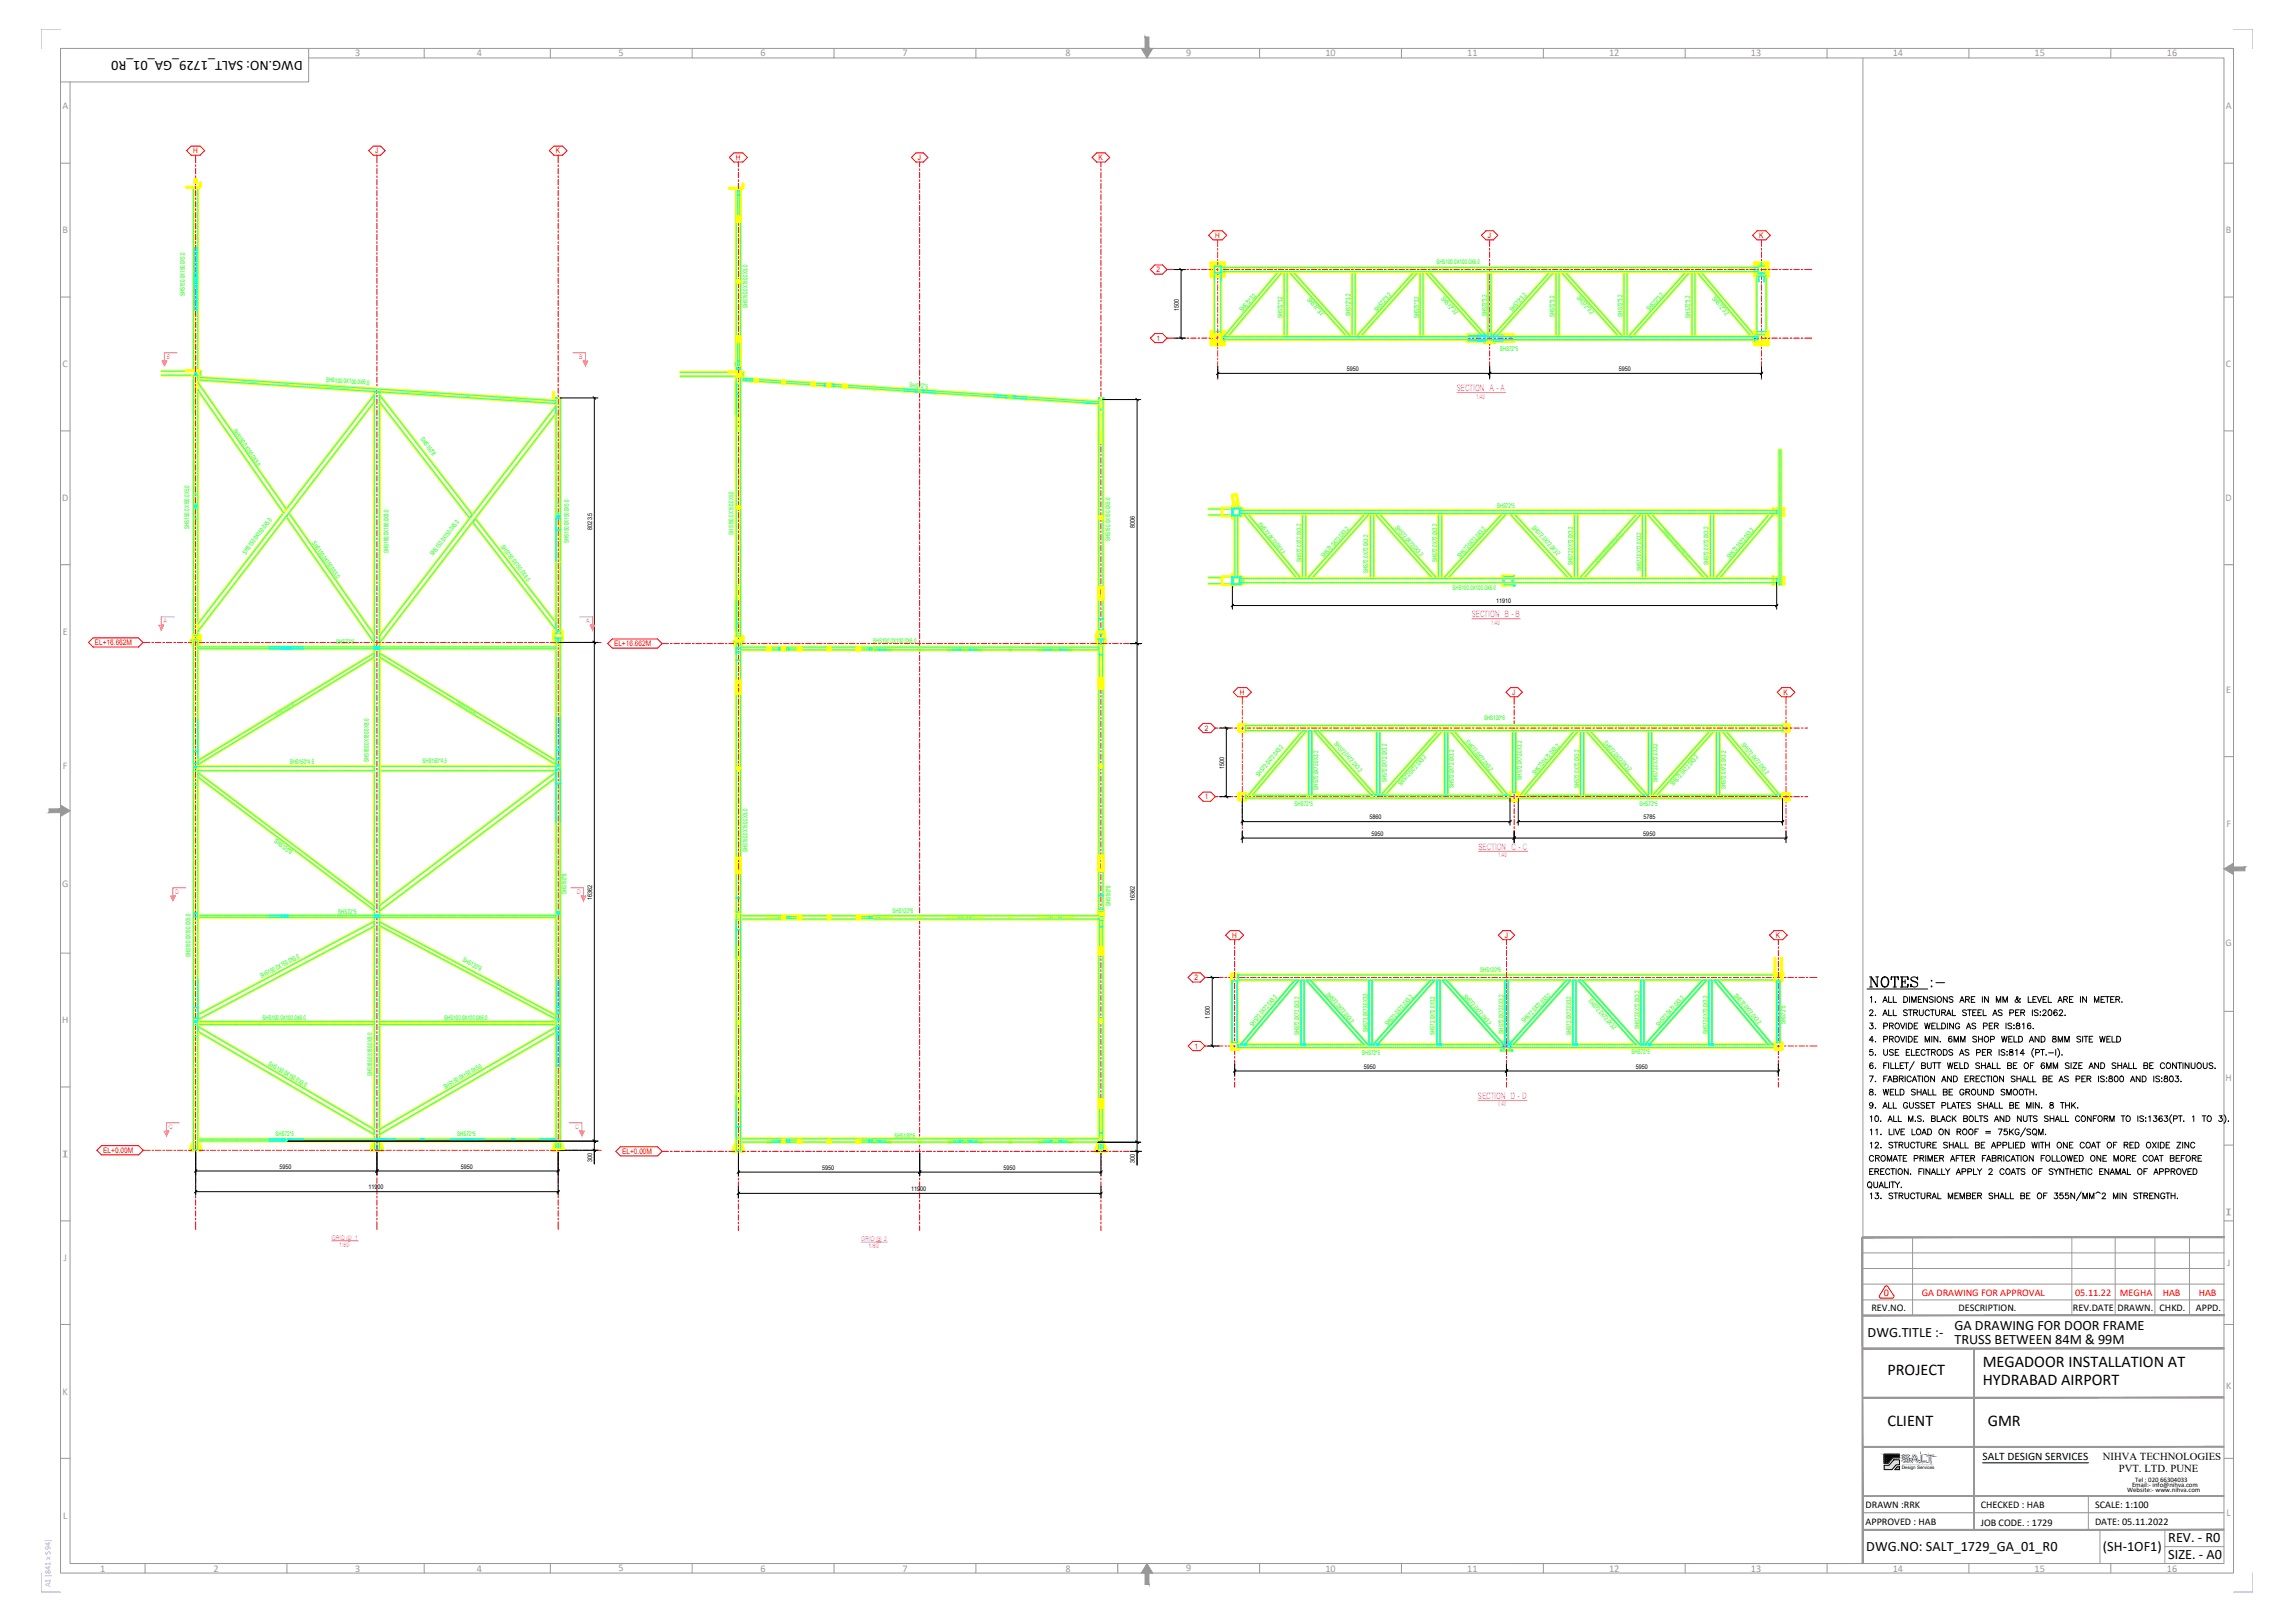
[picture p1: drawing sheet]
<svg xmlns="http://www.w3.org/2000/svg" width="841mm" height="594mm" viewBox="0 0 841 594" stroke-linecap="round" stroke-linejoin="round" font-family="sans-serif">
<defs><g id="words">
<g font-size="6">
<text x="691.7" y="503.5">PROJECT</text>
<text x="726.6" y="500.5">MEGADOOR INSTALLATION AT</text>
<text x="726.6" y="507.4">HYDRABAD AIRPORT</text>
<text x="691.7" y="522.4">CLIENT</text>
<text x="728.4" y="522.4">GMR</text>
</g>
<g font-size="5.3">
<text x="684" y="368.3">1. ALL DIMENSIONS ARE IN MM &amp; LEVEL ARE IN METER.</text>
<text x="683.7" y="382.8">4. PROVIDE MIN. 6MM SHOP WELD AND 8MM SITE WELD</text>
<text x="683.7" y="402.2">8. WELD SHALL BE GROUND SMOOTH.</text>
<text x="683.7" y="407.1">9. ALL GUSSET PLATES SHALL BE MIN. 8 THK.</text>
<text x="684" y="421.6">12. STRUCTURE SHALL BE APPLIED WITH ONE COAT OF RED OXIDE ZINC</text>
<text x="683.7" y="426.5">CROMATE PRIMER AFTER FABRICATION FOLLOWED ONE MORE COAT BEFORE</text>
<text x="684" y="431.4">ERECTION. FINALLY APPLY 2 COATS OF SYNTHETIC ENAMAL OF APPROVED</text>
</g>
<g font-size="5.2">
<text x="110.9" y="22.2" transform="rotate(-180 110.9 22.2)">DWG.NO: SALT_1729_GA_01_R0</text>
<text x="684.4" y="489.7">DWG.TITLE :-</text>
<text x="716.2" y="487.2">GA DRAWING FOR DOOR FRAME</text>
<text x="716.2" y="492.4">TRUSS BETWEEN 84M &amp; 99M</text>
<text x="683.9" y="568">DWG.NO: SALT_1729_GA_01_R0</text>
<text x="770.7" y="568">(SH-1OF1)</text>
<text x="794.6" y="564.9">REV. - R0</text>
<text x="794.6" y="571.1">SIZE. - A0</text>
</g>
<text font-size="4.2" x="726.6" y="534.6">SALT DESIGN SERVICES</text>
<g font-size="3.9">
<text x="770.6" y="534.8">NIHVA TECHNOLOGIES</text>
<text x="776.5" y="539.2">PVT. LTD. PUNE</text>
</g>
<g font-size="3.7" fill="#989898">
<text x="130.2" y="20.7">3</text>
<text x="174.7" y="20.7">4</text>
<text x="226.7" y="20.6">5</text>
<text x="278.7" y="20.7">6</text>
<text x="330.7" y="20.7">7</text>
<text x="390.5" y="20.7">8</text>
<text x="434.7" y="20.7">9</text>
<text x="485.7" y="20.7">10</text>
<text x="537.7" y="20.7">11</text>
<text x="589.7" y="20.7">12</text>
<text x="641.6" y="20.7">13</text>
<text x="693.6" y="20.7">14</text>
<text x="745.6" y="20.7">15</text>
<text x="794.1" y="20.7">16</text>
<text x="22.9" y="39.9">A</text>
<text x="815.7" y="39.9">A</text>
<text x="22.9" y="85.4">B</text>
<text x="815.7" y="85.4">B</text>
<text x="22.9" y="134.5">C</text>
<text x="815.7" y="134.5">C</text>
<text x="22.8" y="183.5">D</text>
<text x="815.6" y="183.5">D</text>
<text x="23" y="232.5">E</text>
<text x="815.8" y="253.8">E</text>
<text x="23.1" y="281.6">F</text>
<text x="815.9" y="302.9">F</text>
<text x="22.7" y="325.1">G</text>
<text x="815.6" y="346.3">G</text>
<text x="22.8" y="374.8">H</text>
<text x="815.6" y="396.1">H</text>
<text x="23" y="423.8">T</text>
<text x="24.8" y="421.5" transform="rotate(-180 24.8 421.5)">T</text>
<text x="817.6" y="442.8" transform="rotate(-180 817.6 442.8)">T</text>
<text x="815.8" y="445.1">T</text>
<text x="23.3" y="461.8">J</text>
<text x="816.1" y="463.7">J</text>
<text x="815.8" y="508.8">K</text>
<text x="23" y="510.8">K</text>
<text x="23.1" y="556.3">L</text>
<text x="815.9" y="555.3">L</text>
<text x="36.7" y="575.6">1</text>
<text x="78.2" y="575.6">2</text>
<text x="130.2" y="575.6">3</text>
<text x="174.7" y="575.6">4</text>
<text x="226.7" y="575.6">5</text>
<text x="278.7" y="575.6">6</text>
<text x="330.7" y="575.6">7</text>
<text x="390.5" y="575.6">8</text>
<text x="434.7" y="575.5">9</text>
<text x="485.7" y="575.6">10</text>
<text x="537.7" y="575.6">11</text>
<text x="589.7" y="575.6">12</text>
<text x="641.6" y="575.6">13</text>
<text x="693.6" y="575.6">14</text>
<text x="745.6" y="575.6">15</text>
<text x="794.1" y="575.6">16</text>
</g>
<g font-size="3.7" fill="#f00">
<text x="690.4" y="474.6">0</text>
<text x="704.3" y="474.6">GA DRAWING FOR APPROVAL</text>
<text x="760.4" y="474.6">05.11.22</text>
<text x="776.9" y="474.6">MEGHA</text>
<text x="792.5" y="474.6">HAB</text>
<text x="805.7" y="474.6">HAB</text>
</g>
<g font-size="3.7">
<text x="685.8" y="480.1">REV.NO.</text>
<text x="717.7" y="480.1">DESCRIPTION.</text>
<text x="759.6" y="480.1">REV.DATE</text>
<text x="776" y="480.1">DRAWN.</text>
<text x="791.4" y="480.1">CHKD.</text>
<text x="804.7" y="480.1">APPD.</text>
<text x="683.7" y="552.5">DRAWN :RRK</text>
<text x="725.9" y="552.5">CHECKED : HAB</text>
<text x="767.8" y="552.5">SCALE: 1:100</text>
<text x="683.7" y="558.5">APPROVED : HAB</text>
<text x="725.9" y="558.7">JOB CODE. : 1729</text>
<text x="767.8" y="558.5">DATE: 05.11.2022</text>
</g>
<g font-size="3.3" fill="#f0f">
<text x="533.9" y="143.3">SECTION A - A</text>
<text x="539.4" y="226.1">SECTION B - B</text>
<text x="541.8" y="311.3">SECTION C - C</text>
<text x="541.6" y="402.5">SECTION D - D</text>
</g>
<text font-size="3" fill="#7f9fff" x="18.5" y="581.4" transform="rotate(-90 18.5 581.4)">A1 [841 x 594]</text>
<g font-size="2.8" fill="#f00">
<text x="70.7" y="56.2">H</text>
<text x="137.4" y="56.2">J</text>
<text x="203.7" y="56.2">K</text>
<text x="269.6" y="58.7">H</text>
<text x="336.4" y="58.7">J</text>
<text x="402.6" y="58.7">K</text>
<text x="445.3" y="87.2">H</text>
<text x="545.2" y="87.2">J</text>
<text x="644.6" y="87.2">K</text>
<text x="423.9" y="99.7">2</text>
<text x="423.9" y="124.9">1</text>
<text x="34.8" y="236.3">EL+16.662M</text>
<text x="225" y="236.7">EL+16.662M</text>
<text x="454.3" y="254.5">H</text>
<text x="554.2" y="254.5">J</text>
<text x="653.6" y="254.5">K</text>
<text x="441.5" y="267.7">2</text>
<text x="441.5" y="292.8">1</text>
<text x="451.5" y="343.5">H</text>
<text x="551.4" y="343.5">J</text>
<text x="650.8" y="343.5">K</text>
<text x="437.7" y="359">2</text>
<text x="437.7" y="384.1">1</text>
<text x="37.9" y="422.3">EL+0.00M</text>
<text x="228" y="422.7">EL+0.00M</text>
</g>
<g font-size="2.5">
<text x="781.3" y="544.6">Email:- info@nihva.com</text>
<text x="782.5" y="542.7">Tel : 020 66304033</text>
<text x="779.5" y="546.5">Website:- www.nihva.com</text>
</g>
<g font-size="2.3" fill="#0f0">
<text x="526.4" y="96.7">SHS100.0X100.0X6.0</text>
<text x="67.8" y="108.5" transform="rotate(-90 67.8 108.5)">SHS150.0X150.0X5.0</text>
<text x="273.9" y="113" transform="rotate(-90 273.9 113)">SHS150.0X150.0X5.0</text>
<text x="478.9" y="109.8" transform="rotate(48 478.9 109.8)">SHS72*3.2</text>
<text x="528" y="109.5" transform="rotate(48 528 109.5)">SHS72*3.2</text>
<text x="577.7" y="109.2" transform="rotate(48 577.7 109.2)">SHS72*3.2</text>
<text x="627.4" y="109.4" transform="rotate(50 627.4 109.4)">SHS72*3.2</text>
<text x="455.4" y="114.4" transform="rotate(-50 455.4 114.4)">SHS72*3.2</text>
<text x="469.9" y="116.5" transform="rotate(-90 469.9 116.5)">SHS72*3.2</text>
<text x="494.9" y="115.7" transform="rotate(-90 494.9 115.7)">SHS72*3.2</text>
<text x="504.7" y="114.2" transform="rotate(-48 504.7 114.2)">SHS72*3.2</text>
<text x="519.9" y="116.5" transform="rotate(-90 519.9 116.5)">SHS72*3.2</text>
<text x="544.9" y="115.9" transform="rotate(-90 544.9 115.9)">SHS72*3.2</text>
<text x="554.2" y="114.3" transform="rotate(-48 554.2 114.3)">SHS72*3.2</text>
<text x="569.7" y="116.2" transform="rotate(-90 569.7 116.2)">SHS72*3.2</text>
<text x="594.6" y="115.9" transform="rotate(-90 594.6 115.9)">SHS72*3.2</text>
<text x="604.5" y="114" transform="rotate(-48 604.5 114)">SHS72*3.2</text>
<text x="619.4" y="116.3" transform="rotate(-90 619.4 116.3)">SHS72*3.2</text>
<text x="549.7" y="128.7">SHS72*5</text>
<text x="119.4" y="139.9" transform="rotate(4 119.4 139.9)">SHS100.0X100.0X6.0</text>
<text x="333.3" y="141.9" transform="rotate(4 333.3 141.9)">SHS72*5</text>
<text x="85.2" y="157.8" transform="rotate(55 85.2 157.8)">SHS150.0X150.0X5.0</text>
<text x="154" y="160.9" transform="rotate(52 154 160.9)">SHS150*8</text>
<text x="548.5" y="186.1">SHS72*5</text>
<text x="69.4" y="193.7" transform="rotate(-90 69.4 193.7)">SHS150.0X150.0X5.0</text>
<text x="268.7" y="195.8" transform="rotate(-90 268.7 195.8)">SHS150.0X150.0X5.0</text>
<text x="460.9" y="192.2" transform="rotate(50 460.9 192.2)">SHS72.0X72.0X3.2</text>
<text x="511.1" y="193.4" transform="rotate(48 511.1 193.4)">SHS72.0X72.0X3.2</text>
<text x="561.2" y="193.2" transform="rotate(48 561.2 193.2)">SHS72.0X72.0X3.2</text>
<text x="608.9" y="194.6" transform="rotate(48 608.9 194.6)">SHS72.0X72.0X3.2</text>
<text x="90.1" y="203.1" transform="rotate(-52 90.1 203.1)">SHS150.0X150.0X5.0</text>
<text x="114.2" y="198.9" transform="rotate(55 114.2 198.9)">SHS150.0X150.0X5.0</text>
<text x="142.4" y="202.6" transform="rotate(-90 142.4 202.6)">SHS180.0X180.0X8.0</text>
<text x="158.7" y="203.8" transform="rotate(-52 158.7 203.8)">SHS150.0X150.0X5.0</text>
<text x="183.4" y="200.4" transform="rotate(52 183.4 200.4)">SHS150.0X150.0X6.0</text>
<text x="208.5" y="198.9" transform="rotate(-90 208.5 198.9)">SHS150.0X150.0X5.0</text>
<text x="406.8" y="198.2" transform="rotate(-90 406.8 198.2)">SHS150.0X150.0X5.0</text>
<text x="476.9" y="206" transform="rotate(-90 476.9 206)">SHS72.0X72.0X3.2</text>
<text x="485.2" y="204.4" transform="rotate(-48 485.2 204.4)">SHS72.0X72.0X3.2</text>
<text x="501.4" y="210" transform="rotate(-90 501.4 210)">SHS72.0X72.0X3.2</text>
<text x="526.6" y="205.9" transform="rotate(-90 526.6 205.9)">SHS72.0X72.0X3.2</text>
<text x="535.1" y="204.4" transform="rotate(-48 535.1 204.4)">SHS72.0X72.0X3.2</text>
<text x="576.4" y="207" transform="rotate(-90 576.4 207)">SHS72.0X72.0X3.2</text>
<text x="585.5" y="206.5" transform="rotate(-48 585.5 206.5)">SHS72.0X72.0X3.2</text>
<text x="601.5" y="209.1" transform="rotate(-90 601.5 209.1)">SHS72.0X72.0X3.2</text>
<text x="626.1" y="207" transform="rotate(-90 626.1 207)">SHS72.0X72.0X3.2</text>
<text x="633.9" y="204.9" transform="rotate(-50 633.9 204.9)">SHS72.0X72.0X3.2</text>
<text x="532.3" y="216.2">SHS100.0X100.0X6.0</text>
<text x="123.2" y="235.8">SHS72*5</text>
<text x="319.9" y="235.6">SHS100.0X100.0X6.0</text>
<text x="101.6" y="262.6" transform="rotate(-31 101.6 262.6)">SHS120*6</text>
<text x="167.3" y="258.1" transform="rotate(31 167.3 258.1)">SHS120*6</text>
<text x="543.8" y="263.8">SHS120*6</text>
<text x="488.8" y="272.5" transform="rotate(48 488.8 272.5)">SHS72.0X72.0X3.2</text>
<text x="537" y="271.9" transform="rotate(50 537 271.9)">SHS72.0X72.0X3.2</text>
<text x="587.5" y="272.3" transform="rotate(48 587.5 272.3)">SHS72.0X72.0X3.2</text>
<text x="638.1" y="272.9" transform="rotate(50 638.1 272.9)">SHS72.0X72.0X3.2</text>
<text x="106.2" y="279.8">SHS150*4.5</text>
<text x="135.2" y="279.3" transform="rotate(-90 135.2 279.3)">SHS180.0X180.0X8.0</text>
<text x="154.8" y="279.5">SHS150*4.5</text>
<text x="461.3" y="284.6" transform="rotate(-50 461.3 284.6)">SHS72.0X72.0X3.2</text>
<text x="508.2" y="286.6" transform="rotate(-90 508.2 286.6)">SHS72.0X72.0X3.2</text>
<text x="513.5" y="287.9" transform="rotate(-48 513.5 287.9)">SHS72.0X72.0X3.2</text>
<text x="557.7" y="285.5" transform="rotate(-90 557.7 285.5)">SHS72.0X72.0X3.2</text>
<text x="562.6" y="284" transform="rotate(-50 562.6 284)">SHS72.0X72.0X3.2</text>
<text x="607.3" y="286.4" transform="rotate(-90 607.3 286.4)">SHS72.0X72.0X3.2</text>
<text x="613.2" y="288" transform="rotate(-48 613.2 288)">SHS72.0X72.0X3.2</text>
<text x="483" y="289.2" transform="rotate(-90 483 289.2)">SHS72.0X72.0X3.2</text>
<text x="532.8" y="288.8" transform="rotate(-90 532.8 288.8)">SHS72.0X72.0X3.2</text>
<text x="578.7" y="288.7" transform="rotate(-90 578.7 288.7)">SHS72.0X72.0X3.2</text>
<text x="632.4" y="289.1" transform="rotate(-90 632.4 289.1)">SHS72.0X72.0X3.2</text>
<text x="474.4" y="295.4">SHS72*5</text>
<text x="600.8" y="295.2">SHS72*5</text>
<text x="100.4" y="308.5" transform="rotate(37 100.4 308.5)">SHS120*6</text>
<text x="274" y="312.2" transform="rotate(-90 274 312.2)">SHS150.0X150.0X5.0</text>
<text x="207.6" y="327.6" transform="rotate(-90 207.6 327.6)">SHS150*8</text>
<text x="124" y="334.6">SHS72*5</text>
<text x="327.1" y="334.5">SHS120*6</text>
<text x="407" y="332" transform="rotate(-90 407 332)">SHS150*8</text>
<text x="69.9" y="350.6" transform="rotate(-90 69.9 350.6)">SHS150.0X150.0X5.0</text>
<text x="169.3" y="352" transform="rotate(28 169.3 352)">SHS120*6</text>
<text x="95.8" y="358.3" transform="rotate(-28 95.8 358.3)">SHS150.0X150.0X5.0</text>
<text x="542.5" y="356.2">SHS120*6</text>
<text x="485.8" y="364.3" transform="rotate(48 485.8 364.3)">SHS72.0X72.0X3.2</text>
<text x="536.1" y="365" transform="rotate(48 536.1 365)">SHS72.0X72.0X3.2</text>
<text x="635.3" y="364.6" transform="rotate(50 635.3 364.6)">SHS72.0X72.0X3.2</text>
<text x="582" y="366.8" transform="rotate(48 582 366.8)">SHS72.0X72.0X3.2</text>
<text x="96.2" y="373.5">SHS100.0X100.0X6.0</text>
<text x="162.8" y="373.5">SHS100.0X100.0X6.0</text>
<text x="459.1" y="376.1" transform="rotate(-50 459.1 376.1)">SHS72.0X72.0X3.2</text>
<text x="501.2" y="377.9" transform="rotate(-90 501.2 377.9)">SHS72.0X72.0X3.2</text>
<text x="508.6" y="375.9" transform="rotate(-48 508.6 375.9)">SHS72.0X72.0X3.2</text>
<text x="558.6" y="374.7" transform="rotate(-45 558.6 374.7)">SHS72.0X72.0X3.2</text>
<text x="600.8" y="376.9" transform="rotate(-90 600.8 376.9)">SHS72.0X72.0X3.2</text>
<text x="608" y="376.1" transform="rotate(-48 608 376.1)">SHS72.0X72.0X3.2</text>
<text x="654.3" y="374.9" transform="rotate(-90 654.3 374.9)">SHS72*5</text>
<text x="476.1" y="379.2" transform="rotate(-90 476.1 379.2)">SHS72.0X72.0X3.2</text>
<text x="525.8" y="379" transform="rotate(-90 525.8 379)">SHS72.0X72.0X3.2</text>
<text x="550.9" y="378.6" transform="rotate(-90 550.9 378.6)">SHS72.0X72.0X3.2</text>
<text x="575.8" y="379" transform="rotate(-90 575.8 379)">SHS72.0X72.0X3.2</text>
<text x="625.8" y="378.7" transform="rotate(-90 625.8 378.7)">SHS72.0X72.0X3.2</text>
<text x="499.1" y="386.3">SHS72*5</text>
<text x="597.9" y="386">SHS72*5</text>
<text x="98.2" y="390.2" transform="rotate(30 98.2 390.2)">SHS150.0X150.0X5.0</text>
<text x="136.3" y="394.3" transform="rotate(-90 136.3 394.3)">SHS180.0X180.0X8.0</text>
<text x="163.1" y="398.9" transform="rotate(-30 163.1 398.9)">SHS150.0X150.0X5.0</text>
<text x="101" y="416">SHS72*5</text>
<text x="167.6" y="416">SHS72*5</text>
<text x="327.8" y="416.7">SHS120*6</text>
</g>
<g font-size="2.3">
<text x="432" y="113.8" transform="rotate(-90 432 113.8)">1500</text>
<text x="493.6" y="135.9">5950</text>
<text x="593.2" y="135.9">5950</text>
<text x="217" y="194" transform="rotate(-90 217 194)">8023.5</text>
<text x="415.9" y="193.5" transform="rotate(-90 415.9 193.5)">8006</text>
<text x="548.3" y="221">11910</text>
<text x="448.6" y="281.7" transform="rotate(-90 448.6 281.7)">1500</text>
<text x="501.8" y="300.1">5860</text>
<text x="602.3" y="300.1">5785</text>
<text x="502.6" y="306.1">5950</text>
<text x="602.2" y="306.1">5950</text>
<text x="217" y="329.7" transform="rotate(-90 217 329.7)">16362</text>
<text x="415.9" y="330.1" transform="rotate(-90 415.9 330.1)">16362</text>
<text x="443.4" y="373" transform="rotate(-90 443.4 373)">1500</text>
<text x="499.8" y="391.4">5950</text>
<text x="599.4" y="391.4">5950</text>
<text x="217" y="425.7" transform="rotate(-90 217 425.7)">300</text>
<text x="102.4" y="428.1">5950</text>
<text x="168.9" y="428.1">5950</text>
<text x="301.3" y="428.5">5950</text>
<text x="367.8" y="428.5">5950</text>
<text x="415.9" y="426.1" transform="rotate(-90 415.9 426.1)">300</text>
<text x="135" y="435.6">11900</text>
<text x="333.9" y="436.2">11900</text>
</g>
<g font-size="2.3" fill="#f0f">
<text x="61.1" y="131.6">B</text>
<text x="212.2" y="131.6">B</text>
<text x="540.9" y="146">1:40</text>
<text x="59.9" y="228.3">A</text>
<text x="214.8" y="228.3">A</text>
<text x="546.5" y="228.8">1:40</text>
<text x="549" y="314">1:40</text>
<text x="64.2" y="327.5">D</text>
<text x="211.4" y="327.5">D</text>
<text x="548.8" y="405.2">1:40</text>
<text x="61.8" y="413.6">C</text>
<text x="210.8" y="413.6">C</text>
<text x="121.5" y="454">GRID @ 1</text>
<text x="315.5" y="454.4">GRID @ 2</text>
<text x="124.2" y="456.7">1:60</text>
<text x="318.2" y="457.1">1:60</text>
</g>
<text font-size="1.7" x="696.9" y="538.2">Design Services</text>
</g></defs>
<!-- layer: Part -->
<path d="M202.8 143.7l.1 1.9zM71.6 234.7l.1 1.7zM71.6 235.2h.1M202.8 232l.1 1.6zM71.6 418.8l.1 2.3zM138.1 418.8l.1 2.3zM71.6 420.5h.1M138.1 420.5h.1" fill="none" stroke="#ff0" stroke-width=".99"/>
<!-- layer: Part_H -->
<path d="M71.6 234.8h.1M71.6 420.9h.1M71.6 421.1h.1M138.1 420.9h.1M138.1 421.1h.1" fill="none" stroke="#0ff" stroke-width=".37"/>
<!-- layer: Part -->
<circle cx="73.4" cy="135.9" r=".5" fill="#ff0"/>
<g fill="none" stroke="#ff0" stroke-width=".99">
<path d="M68.2 68.5l4.7 .2zM70.9 68.7v67.1M72.5 68.7v67.1M73.4 66.9l-.1 1.7zM59.2 137.5h11.3M59.2 135.9h9M68.2 135.8l4.7 .1zM70.5 137.5l2.4 .1zM70.8 139.2l.1 12.1zM72.9 137.5h.5M72.9 135.9h.5M73.4 135.9v1.6"/>
<path d="M73.4 135.9h.1M73.4 135.9v1.5M136.8 143.4l2.7 .3zM173.3 188.2l-1.4 1.9zM174.4 189.6l-1.4 2zM70.8 219.5l.1 11.2zM70 234.5h3.4v.2h-3.4zM70 234.7l.6 1.7h.3M70 234.5h3.4M70.7 232.6l2 .1zM70.8 234.7l.1 .1M72.6 234.7l-.1 .1"/>
<path d="M73.4 232.7v1.6zM73.4 234.7l-.6 1.7h-.3M136.8 236.8l2.7 .1zM136.8 237.7l2.7 .1zM204.5 234l.1 1.7zM204.5 234.4h.1M136.8 335.1l2.7 .1zM136.8 336l2.7 .1zM137.1 336.1v85M139.1 336.1v85M139.1 337.6l64.6 34.2M139.1 339.1l64.6 34.2"/>
<path d="M139.1 375.3h64.6M139.1 374.1h64.6M203.7 371.9v1.4M70.9 418.8h-.5l-.7 2.3M72.5 418.8h.5l.7 2.3M137.1 418.8h-.4l-.7 2.3M139.1 418.8h.5l.6 2.3M139.1 417.2h64.6M139.1 418h64.6M204.5 418.8l.1 2.3zM69.7 421.1h4v.2h-4zM70.9 420.9l-.2 .2"/>
<path d="M72.5 420.9l.2 .2M136 421.1h4.2v.2h-4.2zM137.1 420.9l-.2 .2M139.1 420.9l.2 .2M204.5 420.5h.1"/>
</g>
<!-- layer: Part_H -->
<g fill="none" stroke="#0ff" stroke-width=".37">
<path d="M70.9 68.7h.3M70.9 68.7v.3M70.9 69.3v.5M70.9 70.1v.5M70.9 70.9v.5M70.9 71.6v.6M70.9 72.5v.5M70.9 73.3v.5M70.9 74v.6M70.9 74.8v.6M70.9 75.6v.6M70.9 76.4v.6"/>
<path d="M70.9 77.2v.6M70.9 78v.6M70.9 78.8v.6M70.9 79.6v.6M71.4 68.7h.6M72.2 68.7h.3M72.5 68.7v.3M72.5 69.3v.5M72.5 70.1v.5M72.5 70.9v.5M72.5 71.7v.5M72.5 72.5v.5"/>
<path d="M72.5 73.3v.5M72.5 74.1v.5M72.5 74.9v.5M72.5 75.6v.6M72.5 76.5v.5M72.5 77.3v.5M72.5 78v.6M72.5 78.8v.6M72.5 79.7v.5M70.9 80.4v.6M70.9 81.2v.6M70.9 82v.6"/>
<path d="M70.9 82.8v.6M70.9 83.6v.6M70.9 84.4v.5M70.9 85.2v.5M70.9 86v.6M70.9 86.8v.5M70.9 87.6v.5M70.9 88.4v.5M70.9 89.2v.5M70.9 90v.5M70.9 90.8v.5M70.9 91.6v.5"/>
<path d="M70.9 92.4v.5M70.9 93.2v.5M70.9 94v.5M70.9 94.8v.5M70.9 95.6v.5M70.9 96.4v.5M70.9 97.2v.5M70.9 98v.5M70.9 98.8v.5M70.9 99.6v.5M72.5 80.4v.6M72.5 81.2v.6"/>
<path d="M72.5 82v.6M72.5 82.8v.6M72.5 83.6v.6M72.5 84.4v.6M72.5 85.2v.6M72.5 86v.6M72.5 86.8v.6M72.5 87.6v.6M72.5 88.4v.5M72.5 89.2v.5M72.5 90v.6M72.5 90.8v.5"/>
<path d="M72.5 91.6v.5M72.5 92.4v.5M72.5 93.2v.5M72.5 94v.5M72.5 94.8v.5M72.5 95.6v.5M72.5 96.4v.5M72.5 97.2v.5M72.5 98v.5M72.5 98.8v.5M72.5 99.6v.5M70.9 100.4v.5"/>
<path d="M70.9 101.2v.5M70.9 102v.5M70.9 102.8v.5M70.9 103.5v.6M70.9 104.4v.5M70.9 105.2v.5M70.9 105.9v.6M70.9 106.7v.6M70.9 107.5v.6M70.9 108.3v.6M70.9 109.1v.6M70.9 109.9v.6"/>
<path d="M70.9 110.7v.6M70.9 111.5v.6M70.9 112.3v.6M70.9 113.1v.5M70.9 113.9v.5M70.9 114.7v.6M70.9 115.5v.6M70.9 116.3v.5M70.9 117.1v.5M70.9 117.9v.5M70.9 118.7v.5M70.9 119.5v.5"/>
<path d="M72.5 100.4v.5M72.5 101.2v.5M72.5 102v.5M72.5 102.8v.5M72.5 103.6v.5M72.5 104.4v.5M72.5 105.2v.5M72.5 106v.5M72.5 106.8v.5M72.5 107.5v.6M72.5 108.4v.5M72.5 109.2v.5"/>
<path d="M72.5 109.9v.6M72.5 110.7v.6M72.5 111.5v.6M72.5 112.3v.6M72.5 113.1v.6M72.5 113.9v.6M72.5 114.7v.6M72.5 115.5v.6M72.5 116.3v.6M72.5 117.1v.6M72.5 117.9v.5M72.5 118.7v.6"/>
<path d="M72.5 119.5v.6M59.2 136h.6M59.2 137.4h.6M60 136h.6M60 137.4h.6M60.8 136h.6M60.8 137.4h.6M61.6 136h.6M61.6 137.4h.6M62.4 136h.6M62.4 137.4h.6M63.2 136h.5"/>
<path d="M63.2 137.4h.5M64 136h.6M64 137.4h.6M64.8 136h.6M64.8 137.4h.6M65.6 136h.5M65.6 137.4h.5M66.4 136h.5M66.4 137.4h.5M67.2 136h.5M67.2 137.4h.5M68 136h5.4"/>
<path d="M68 137.4h.5M68.8 137.4h.5M69.6 137.4h.5M70.4 137.4h3M70.9 135.8h.3M70.9 120.3v.5M70.9 121.1v.5M70.9 121.9v.5M70.9 122.7v.5M70.9 123.5v.5M70.9 124.3v.5M70.9 125.1v.5"/>
<path d="M70.9 125.9v.5M70.9 126.7v.5M70.9 127.5v.5M70.9 128.3v.5M70.9 129.1v.5M70.9 129.9v.5M70.9 130.7v.5M70.9 131.5v.5M70.9 132.3v.5M70.9 133.1v.5M70.9 133.9v.5M70.9 134.7v.5"/>
<path d="M70.9 135.4v.4M71.4 135.8h.6M72.2 135.8h.3M72.5 120.3v.5M72.5 121.1v.5M72.5 121.9v.5M72.5 122.7v.5M72.5 123.5v.5M72.5 124.3v.5M72.5 125.1v.5M72.5 125.9v.5M72.5 126.7v.5"/>
<path d="M72.5 127.5v.5M72.5 128.3v.5M72.5 129.1v.5M72.5 129.9v.5M72.5 130.7v.5M72.5 131.5v.5M72.5 132.3v.5M72.5 133.1v.5M72.5 133.9v.5M72.5 134.7v.5M72.5 135.5v.3M73.4 137.4h.1"/>
<path d="M73.4 135.9h.1M73.4 135.9v.6M73.4 136.8v.6M70 234.7h.8M70 234.5h.4M70.6 234.5h.6M70.9 234.8v.7M70.9 235.7v.7M71.4 234.5h.6M71.6 235v-.3l.1 .3M71.6 236.1v.3l.1-.3M71.6 235.3v.5"/>
<path d="M71.6 234.8h.1M71.6 235.2h.1M71.7 235.3v.5M72.2 234.5h.6M72.5 234.8v.7M72.5 235.7v.7M72.6 234.7h.8M73 234.5h.4M204.5 234.1h.1M137.1 336.1h.5M137.2 336.1v.5M137.2 336.9v.5"/>
<path d="M137.2 337.7v.5M137.2 338.5v.5M137.2 339.3v.5M137.9 336.1h.5M138.7 336.1h.4M139 336.1v.5M139 336.9v.5M139 337.7v.5M139 338.5v.5M139 339.3v.5M139.1 337.6v.6M139.1 338.5v.6"/>
<path d="M139.1 339l.5 .3M139.1 337.7l.5 .2M139.8 339.4l.5 .3M139.8 338.1l.5 .2M140.5 339.8l.5 .2M140.5 338.4l.5 .3M141.2 338.8l.5 .2M141.9 339.2l.5 .2M142.6 339.6l.5 .2M143.3 339.9l.5 .3M137.2 340.1v.5M137.2 340.9v.5"/>
<path d="M137.2 341.7v.5M137.2 342.5v.5M137.2 343.3v.5M137.2 344v.6M137.2 344.8v.6M137.2 345.7v.5M137.2 346.4v.6M137.2 347.2v.6M137.2 348v.6M137.2 348.8v.6M137.2 349.6v.6M137.2 350.4v.6"/>
<path d="M137.2 351.2v.5M137.2 352v.6M137.2 352.8v.6M137.2 353.6v.5M137.2 354.4v.5M137.2 355.2v.5M137.2 356v.5M137.2 356.8v.5M137.2 357.6v.5M137.2 358.4v.5M137.2 359.2v.5M139 340.1v.5"/>
<path d="M139 340.9v.5M139 341.7v.5M139 342.5v.5M139 343.3v.5M139 344v.6M139 344.8v.6M139 345.7v.5M139 346.4v.6M139 347.2v.6M139 348v.6M139 348.8v.6M139 349.6v.6"/>
<path d="M139 350.4v.6M139 351.2v.5M139 352v.6M139 352.8v.6M139 353.6v.5M139 354.4v.5M139 355.2v.5M139 356v.5M139 356.8v.5M139 357.6v.5M139 358.4v.5M139 359.2v.5"/>
<path d="M141.2 340.2l.5 .2M141.9 340.6l.5 .2M142.6 340.9l.5 .3M143.3 341.3l.5 .2M144.1 341.7l.4 .2M144.1 340.3l.4 .3M144.8 342l.4 .3M144.8 340.7l.4 .2M145.5 342.4l.4 .3M145.5 341.1l.4 .2M146.2 342.8l.4 .2M146.2 341.4l.4 .3"/>
<path d="M146.9 343.2l.4 .2M146.9 341.8l.4 .3M147.6 343.5l.4 .3M147.6 342.2l.4 .2M148.3 343.9l.5 .2M148.3 342.5l.5 .3M149 344.3l.5 .2M149 342.9l.5 .3M149.7 344.7l.4 .2M149.7 343.3l.4 .2M150.4 345l.5 .3M150.4 343.7l.5 .2"/>
<path d="M151.1 345.4l.5 .3M151.1 344l.5 .3M151.8 345.8l.5 .2M151.8 344.4l.5 .3M152.5 346.1l.5 .3M152.5 344.8l.5 .2M153.2 346.5l.5 .3M153.2 345.2l.5 .2M153.9 346.9l.5 .2M153.9 345.5l.5 .3M154.6 347.3l.5 .2M154.6 345.9l.5 .3"/>
<path d="M155.3 347.6l.5 .3M155.3 346.3l.5 .2M156 348l.5 .3M156 346.6l.5 .3M156.7 348.4l.5 .2M156.7 347l.5 .3M157.4 348.8l.5 .2M157.4 347.4l.5 .2M158.2 349.1l.4 .3M158.2 347.8l.4 .2M158.8 349.5l.5 .3M158.8 348.1l.5 .3"/>
<path d="M159.5 349.9l.5 .2M159.5 348.5l.5 .3M160.3 350.2l.4 .3M160.3 348.9l.4 .2M161 350.6l.4 .3M161 349.3l.4 .2M161.7 351l.4 .2M161.7 349.6l.4 .3M162.4 351.4l.4 .2M162.4 350l.4 .3M163.1 351.7l.4 .3M163.1 350.4l.4 .2"/>
<path d="M163.8 352.1l.4 .3M163.8 350.8l.4 .2M164.5 352.5l.5 .2M164.5 351.1l.5 .3M165.2 352.9l.5 .2M165.2 351.5l.5 .2M165.9 353.2l.5 .3M165.9 351.9l.5 .2M166.6 353.6l.5 .3M166.6 352.3l.5 .2M167.3 354l.5 .2M167.3 352.6l.5 .3"/>
<path d="M168 354.4l.5 .2M168 353l.5 .3M168.7 354.7l.5 .3M168.7 353.4l.5 .2M169.4 355.1l.5 .2M169.4 353.7l.5 .3M170.1 355.5l.5 .2M170.1 354.1l.5 .3M170.8 355.9l.5 .2M170.8 354.5l.5 .2M171.5 356.2l.5 .3M171.5 354.9l.5 .2"/>
<path d="M172.2 356.6l.5 .2M172.2 355.2l.5 .3M172.9 357l.5 .2M172.9 355.6l.5 .3M173.6 357.3l.5 .3M173.6 356l.5 .2M174.3 357.7l.5 .3M174.3 356.4l.5 .2M175.1 358.1l.4 .2M175.1 356.7l.4 .3M175.8 358.5l.4 .2M175.8 357.1l.4 .3"/>
<path d="M176.5 358.8l.4 .3M176.5 357.5l.4 .2M177.2 359.2l.4 .3M177.2 357.8l.4 .3M177.9 359.6l.4 .2M177.9 358.2l.4 .3M178.6 360l.4 .2M178.6 358.6l.4 .2M179.3 359l.5 .2M180 359.3l.5 .3M180.7 359.7l.5 .3M137.2 360v.5"/>
<path d="M137.2 360.8v.5M137.2 361.6v.5M137.2 362.4v.5M137.2 363.2v.5M137.2 364v.5M137.2 364.8v.5M137.2 365.6v.5M137.2 366.4v.5M137.2 367.2v.5M137.2 368v.5M137.2 368.8v.5M137.2 369.6v.5"/>
<path d="M137.2 370.4v.5M137.2 371.2v.5M137.2 372v.5M137.2 372.7v.6M137.2 373.5v.6M137.2 374.4v.5M137.2 375.2v.5M137.2 375.9v.6M137.2 376.7v.6M137.2 377.5v.6M137.2 378.3v.6M137.2 379.1v.6"/>
<path d="M137.2 379.9v.6M139 360v.5M139 360.8v.5M139 361.6v.5M139 362.4v.5M139 363.2v.5M139 364v.5M139 364.8v.5M139 365.6v.5M139 366.4v.5M139 367.2v.5M139 368v.5"/>
<path d="M139 368.8v.5M139 369.6v.5M139 370.4v.5M139 371.2v.5M139 372v.5M139 372.7v.6M139 373.5v.6M139 374.4v.5M139 375.2v.5M139 375.9v.6M139 376.7v.6M139 377.5v.6"/>
<path d="M139 378.3v.6M139 379.1v.6M139 379.9v.6M139.1 374.1v.5M139.1 374.8v.5M139.1 375.2h.7M139.1 374.2h.7M140.1 375.2h.5M140.1 374.2h.5M140.8 375.2h.6M140.8 374.2h.6M141.6 375.2h.6"/>
<path d="M141.6 374.2h.6M142.4 375.2h.6M142.4 374.2h.6M143.2 375.2h.6M143.2 374.2h.6M144 375.2h.6M144 374.2h.6M144.8 375.2h.6M144.8 374.2h.6M145.6 375.2h.6M145.6 374.2h.6M146.4 375.2h.6"/>
<path d="M146.4 374.2h.6M147.2 375.2h.6M147.2 374.2h.6M148 375.2h.6M148 374.2h.6M148.8 375.2h.5M148.8 374.2h.5M149.6 375.2h.5M149.6 374.2h.5M150.4 375.2h.6M150.4 374.2h.6M151.2 375.2h.5"/>
<path d="M151.2 374.2h.5M152 375.2h.5M152 374.2h.5M152.8 375.2h.5M152.8 374.2h.5M153.6 375.2h.5M153.6 374.2h.5M154.4 375.2h.5M154.4 374.2h.5M155.2 375.2h.5M155.2 374.2h.5M156 375.2h.5"/>
<path d="M156 374.2h.5M156.8 375.2h.5M156.8 374.2h.5M157.6 375.2h.5M157.6 374.2h.5M158.4 375.2h.5M158.4 374.2h.5M159.2 375.2h.5M159.2 374.2h.5M160 375.2h.5M160 374.2h.5M160.8 375.2h.5"/>
<path d="M160.8 374.2h.5M161.6 375.2h.5M161.6 374.2h.5M162.4 375.2h.5M162.4 374.2h.5M163.2 375.2h.5M163.2 374.2h.5M164 375.2h.5M164 374.2h.5M164.8 375.2h.5M164.8 374.2h.5M165.6 375.2h.5"/>
<path d="M165.6 374.2h.5M166.4 375.2h.5M166.4 374.2h.5M167.2 375.2h.5M167.2 374.2h.5M168 375.2h.5M168 374.2h.5M168.8 375.2h.5M168.8 374.2h.5M169.6 375.2h.5M169.6 374.2h.5M170.3 375.2h.6"/>
<path d="M170.3 374.2h.6M171.1 375.2h.6M171.1 374.2h.6M172 375.2h.5M172 374.2h.5M172.8 375.2h.5M172.8 374.2h.5M173.5 375.2h.6M173.5 374.2h.6M174.3 375.2h.6M174.3 374.2h.6M175.1 375.2h.6"/>
<path d="M175.1 374.2h.6M175.9 375.2h.6M175.9 374.2h.6M176.7 375.2h.6M176.7 374.2h.6M177.5 375.2h.6M177.5 374.2h.6M178.3 375.2h.6M178.3 374.2h.6M179.1 375.2h.6M179.1 374.2h.6M179.3 360.3l.5 .3"/>
<path d="M179.9 375.2h.6M179.9 374.2h.6M180 360.7l.5 .3M180.7 361.1l.5 .2M180.7 375.2h.5M180.7 374.2h.5M181.4 361.4l.5 .3M181.4 360.1l.5 .2M181.5 375.2h.5M181.5 374.2h.5M182.1 361.8l.5 .3M182.1 360.5l.5 .2"/>
<path d="M182.3 375.2h.6M182.3 374.2h.6M182.8 362.2l.5 .2M182.8 360.8l.5 .3M183.1 375.2h.5M183.1 374.2h.5M183.5 362.6l.5 .2M183.5 361.2l.5 .3M183.9 375.2h.5M183.9 374.2h.5M184.2 362.9l.5 .3M184.2 361.6l.5 .2"/>
<path d="M184.7 375.2h.5M184.7 374.2h.5M184.9 363.3l.5 .3M184.9 362l.5 .2M185.5 375.2h.5M185.5 374.2h.5M185.6 363.7l.5 .2M185.6 362.3l.5 .3M186.3 375.2h.5M186.3 374.2h.5M186.3 364.1l.5 .2M186.3 362.7l.5 .2"/>
<path d="M187 364.4l.5 .3M187 363.1l.5 .2M187.1 375.2h.5M187.1 374.2h.5M187.7 364.8l.5 .3M187.7 363.5l.5 .2M187.9 375.2h.5M187.9 374.2h.5M188.4 365.2l.5 .2M188.4 363.8l.5 .3M188.7 375.2h.5M188.7 374.2h.5"/>
<path d="M189.2 365.5l.4 .3M189.2 364.2l.4 .2M189.5 375.2h.5M189.5 374.2h.5M189.9 365.9l.4 .3M189.9 364.6l.4 .2M190.3 375.2h.5M190.3 374.2h.5M190.6 366.3l.4 .2M190.6 364.9l.4 .3M191.1 375.2h.5M191.1 374.2h.5"/>
<path d="M191.3 366.7l.4 .2M191.3 365.3l.4 .3M191.9 375.2h.5M191.9 374.2h.5M192 367.1l.4 .2M192 365.7l.4 .2M192.7 375.2h.5M192.7 374.2h.5M192.7 367.4l.4 .3M192.7 366.1l.4 .2M193.4 367.8l.5 .2M193.4 366.4l.5 .3"/>
<path d="M193.5 375.2h.5M193.5 374.2h.5M194.1 368.2l.5 .2M194.1 366.8l.5 .3M194.3 375.2h.5M194.3 374.2h.5M194.8 368.5l.5 .3M194.8 367.2l.5 .2M195.1 375.2h.5M195.1 374.2h.5M195.5 368.9l.5 .3M195.5 367.6l.5 .2"/>
<path d="M195.9 375.2h.5M195.9 374.2h.5M196.2 369.3l.5 .2M196.2 367.9l.5 .3M196.7 375.2h.5M196.7 374.2h.5M196.9 369.7l.5 .2M196.9 368.3l.5 .3M197.5 375.2h.5M197.5 374.2h.5M197.6 370l.5 .3M197.6 368.7l.5 .2"/>
<path d="M198.3 375.2h.5M198.3 374.2h.5M198.3 370.4l.5 .2M198.3 369l.5 .3M199 370.8l.5 .2M199 369.4l.5 .3M199.1 375.2h.5M199.1 374.2h.5M199.7 371.2l.5 .2M199.7 369.8l.5 .2M199.9 375.2h.5M199.9 374.2h.5"/>
<path d="M200.4 371.5l.5 .3M200.4 370.2l.5 .2M200.7 375.2h.5M200.7 374.2h.5M201.1 371.9l.5 .3M201.1 370.5l.5 .3M201.5 375.2h.5M201.5 374.2h.5M201.8 372.3l.5 .2M201.8 370.9l.5 .3M202.3 375.2h.5M202.3 374.2h.5"/>
<path d="M202.5 372.6l.5 .3M202.5 371.3l.5 .2M203 375.2h.7M203 374.2h.7M203.2 371.7l.5 .2M203.2 373l.5 .3M203.7 373.3h.1M203.7 374.1v.5M203.7 374.8v.5M137.2 380.7v.6M137.2 381.5v.6M137.2 382.3v.6"/>
<path d="M137.2 383.1v.5M137.2 383.9v.6M137.2 384.7v.6M137.2 385.5v.5M137.2 386.3v.5M137.2 387.1v.5M137.2 387.9v.5M137.2 388.7v.5M137.2 389.5v.5M137.2 390.3v.5M137.2 391.1v.5M137.2 391.9v.5"/>
<path d="M137.2 392.7v.5M137.2 393.5v.5M137.2 394.3v.5M137.2 395.1v.5M137.2 395.9v.5M137.2 396.7v.5M137.2 397.5v.5M137.2 398.3v.5M137.2 399.1v.5M137.2 399.9v.5M139 380.7v.6M139 381.5v.6"/>
<path d="M139 382.3v.6M139 383.1v.5M139 383.9v.6M139 384.7v.6M139 385.5v.5M139 386.3v.5M139 387.1v.5M139 387.9v.5M139 388.7v.5M139 389.5v.5M139 390.3v.5M139 391.1v.5"/>
<path d="M139 391.9v.5M139 392.7v.5M139 393.5v.5M139 394.3v.5M139 395.1v.5M139 395.9v.5M139 396.7v.5M139 397.5v.5M139 398.3v.5M139 399.1v.5M139 399.9v.5M70.9 418.8v.6"/>
<path d="M70.9 419.6v.6M71.6 419.4v-.6l.1 .6M71.6 419.7v.5M71.7 419.7v.5M72.5 418.8v.6M72.5 419.6v.6M137.1 418.8v.6M137.1 419.6v.6M137.2 400.7v.5M137.2 401.5v.5M137.2 402.3v.5M137.2 403.1v.5"/>
<path d="M137.2 403.9v.5M137.2 404.6v.6M137.2 405.4v.6M137.2 406.3v.5M137.2 407v.6M137.2 407.8v.6M137.2 408.6v.6M137.2 409.4v.6M137.2 410.2v.6M137.2 411v.6M137.2 411.8v.6M137.2 412.6v.6"/>
<path d="M137.2 413.4v.6M137.2 414.2v.6M137.2 415v.5M137.2 415.8v.5M137.2 416.6v.6M137.2 417.4v.5M137.2 418.2v.5M137.2 419v.5M137.2 419.8v.5M138.1 419.4v-.6l.1 .6M138.1 419.7v.5M138.2 419.7v.5"/>
<path d="M139 400.7v.5M139 401.5v.5M139 402.3v.5M139 403.1v.5M139 403.9v.5M139 404.6v.6M139 405.4v.6M139 406.3v.5M139 407v.6M139 407.8v.6M139 408.6v.6M139 409.4v.6"/>
<path d="M139 410.2v.6M139 411v.6M139 411.8v.6M139 412.6v.6M139 413.4v.6M139 414.2v.6M139 415v.5M139 415.8v.5M139 416.6v.6M139 417.4v.5M139 418.2v.5M139 419v.5"/>
<path d="M139 419.8v.5M139.1 417.2v.2M139.1 417.7v.3M139.1 418.8v.6M139.1 419.6v.6M139.1 417.9h.7M139.1 417.2h.7M140.1 417.9h.5M140.1 417.2h.5M140.8 417.9h.6M140.8 417.2h.6M141.6 417.9h.6"/>
<path d="M141.6 417.2h.6M142.4 417.9h.6M142.4 417.2h.6M143.2 417.9h.6M143.2 417.2h.6M144 417.9h.6M144 417.2h.6M144.8 417.9h.6M144.8 417.2h.6M145.6 417.9h.6M145.6 417.2h.6M146.4 417.9h.6"/>
<path d="M146.4 417.2h.6M147.2 417.9h.6M147.2 417.2h.6M148 417.9h.6M148 417.2h.6M148.8 417.9h.5M148.8 417.2h.5M149.6 417.9h.5M149.6 417.2h.5M150.4 417.9h.6M150.4 417.2h.6M151.2 417.9h.5"/>
<path d="M151.2 417.2h.5M152 417.9h.5M152 417.2h.5M152.8 417.9h.5M152.8 417.2h.5M153.6 417.9h.5M153.6 417.2h.5M154.4 417.9h.5M154.4 417.2h.5M155.2 417.9h.5M155.2 417.2h.5M156 417.9h.5"/>
<path d="M156 417.2h.5M156.8 417.9h.5M156.8 417.2h.5M157.6 417.9h.5M157.6 417.2h.5M158.4 417.9h.5M158.4 417.2h.5M159.2 417.9h.5M159.2 417.2h.5M160 417.9h.5M160 417.2h.5M160.8 417.9h.5"/>
<path d="M160.8 417.2h.5M161.6 417.9h.5M161.6 417.2h.5M162.4 417.9h.5M162.4 417.2h.5M163.2 417.9h.5M163.2 417.2h.5M164 417.9h.5M164 417.2h.5M164.8 417.9h.5M164.8 417.2h.5M165.6 417.9h.5"/>
<path d="M165.6 417.2h.5M166.4 417.9h.5M166.4 417.2h.5M167.2 417.9h.5M167.2 417.2h.5M168 417.9h.5M168 417.2h.5M168.8 417.9h.5M168.8 417.2h.5M169.6 417.9h.5M169.6 417.2h.5M170.3 417.9h.6"/>
<path d="M170.3 417.2h.6M171.1 417.9h.6M171.1 417.2h.6M172 417.9h.5M172 417.2h.5M172.8 417.9h.5M172.8 417.2h.5M173.5 417.9h.6M173.5 417.2h.6M174.3 417.9h.6M174.3 417.2h.6M175.1 417.9h.6"/>
<path d="M175.1 417.2h.6M175.9 417.9h.6M175.9 417.2h.6M176.7 417.9h.6M176.7 417.2h.6M177.5 417.9h.6M177.5 417.2h.6M178.3 417.9h.6M178.3 417.2h.6M179.1 417.9h.6M179.1 417.2h.6M179.9 417.9h.6"/>
<path d="M179.9 417.2h.6M180.7 417.9h.5M180.7 417.2h.5M181.5 417.9h.5M181.5 417.2h.5M182.3 417.9h.6M182.3 417.2h.6M183.1 417.9h.5M183.1 417.2h.5M183.9 417.9h.5M183.9 417.2h.5M184.7 417.9h.5"/>
<path d="M184.7 417.2h.5M185.5 417.9h.5M185.5 417.2h.5M186.3 417.9h.5M186.3 417.2h.5M187.1 417.9h.5M187.1 417.2h.5M187.9 417.9h.5M187.9 417.2h.5M188.7 417.9h.5M188.7 417.2h.5M189.5 417.9h.5"/>
<path d="M189.5 417.2h.5M190.3 417.9h.5M190.3 417.2h.5M191.1 417.9h.5M191.1 417.2h.5M191.9 417.9h.5M191.9 417.2h.5M192.7 417.9h.5M192.7 417.2h.5M193.5 417.9h.5M193.5 417.2h.5M194.3 417.9h.5"/>
<path d="M194.3 417.2h.5M195.1 417.9h.5M195.1 417.2h.5M195.9 417.9h.5M195.9 417.2h.5M196.7 417.9h.5M196.7 417.2h.5M197.5 417.9h.5M197.5 417.2h.5M198.3 417.9h.5M198.3 417.2h.5M199.1 417.9h.5"/>
<path d="M199.1 417.2h.5M199.9 417.9h.5M199.9 417.2h.5M200.7 417.9h.5M200.7 417.2h.5M201.5 417.9h.5M201.5 417.2h.5M202.3 417.9h.5M202.3 417.2h.5M203 417.9h.7M203 417.2h.7M203.7 417.2v.2"/>
<path d="M203.7 417.7v.3M69.7 421.1h.4M70.4 421.1h.3M70.9 420.4v.5M71.6 420.5l.1 .6zM71.6 420.9h.1M72.5 420.4v.5M72.7 421.1h.3M73.3 421.1h.4M136 421.1h.3M136.6 421.1h.3M137.1 421.1h.5"/>
<path d="M137.1 420.4v.5M137.2 420.6v.5M137.9 421.1h.5M138.1 420.9h.1M138.1 421.1v-.6l.1 .6M138.7 421.1h.4M139 420.6v.5M139.1 420.4v.5M139.3 421.1h.3M139.9 421.1h.3M204.5 421.1h.1M204.5 420.9h.1"/>
</g>
<!-- layer: Bolt -->
<path d="M70.2 421.1v.2M70.3 420.9v.4M70.4 421.1v.2M73 421.1v.2M73.1 420.9v.4M73.2 421.1v.2M136.4 421.1v.2M136.6 420.9v.4M136.7 421.1v.2M139.6 421.1v.2M139.7 420.9v.4M139.8 421.1v.2" fill="none" stroke="#000" stroke-width=".37"/>
<g fill="#000" stroke="#000" stroke-width=".37">
<path d="M70.2 421.1l.2 .2zM70.2 421.1l.2 .2zM70.2 421.1l.2 .2zM70.2 421.1l.2 .2z"/>
<path d="M73 421.1l.2 .2zM73 421.1l.2 .2zM73 421.1l.2 .2zM73 421.1l.2 .2z"/>
<path d="M136.4 421.1l.3 .2zM136.4 421.1l.3 .2zM136.4 421.1l.3 .2zM136.4 421.1l.3 .2z"/>
<path d="M139.6 421.1l.2 .2zM139.6 421.1l.2 .2zM139.6 421.1l.2 .2zM139.6 421.1l.2 .2z"/>
</g>
<!-- layer: Grid -->
<g fill="none" stroke="#f00" stroke-width=".37">
<path d="M135.1 55.2l1.7-1.7h2.7l1.7 1.7-1.7 1.7h-2.7zM138.1 56.9v2.8M201.3 55.2l1.7-1.7h3.1l1.7 1.7-1.7 1.7h-3.1zM204.5 56.9v2.8M138.1 60.4v.6M138.1 61.7v2M138.1 64.4v.6M138.1 65.7v2M138.1 68.4v.7M138.1 69.7v2.1M138.1 72.4v.7M138.1 73.8v2"/>
<path d="M138.1 76.4v.7M138.1 77.8v2M204.5 60.4v.6M204.5 61.7v2M204.5 64.4v.6M204.5 65.7v2M204.5 68.4v.7M204.5 69.7v2.1M204.5 72.4v.7M204.5 73.8v2M204.5 76.4v.7M204.5 77.8v2"/>
<path d="M138.1 80.5v.6M138.1 81.8v2M138.1 84.5v.7M138.1 85.8v2M138.1 88.5v.7M138.1 89.8v2M138.1 92.5v.7M138.1 93.9v2M138.1 96.5v.7M138.1 97.9v2M204.5 80.5v.6M204.5 81.8v2"/>
<path d="M204.5 84.5v.7M204.5 85.8v2M204.5 88.5v.7M204.5 89.8v2M204.5 92.5v.7M204.5 93.9v2M204.5 96.5v.7M204.5 97.9v2M138.1 100.5v.7M138.1 101.9v2M138.1 104.6v.6M138.1 105.9v2"/>
<path d="M138.1 108.6v.7M138.1 109.9v2M138.1 112.6v.7M138.1 113.9v2.1M138.1 116.6v.7M138.1 118v2M204.5 100.5v.7M204.5 101.9v2M204.5 104.6v.6M204.5 105.9v2M204.5 108.6v.7M204.5 109.9v2"/>
<path d="M204.5 112.6v.7M204.5 113.9v2.1M204.5 116.6v.7M204.5 118v2M138.1 120.7v.6M138.1 122v2M138.1 124.7v.6M138.1 126v2M138.1 128.7v.6M138.1 130v2M138.1 132.7v.7M138.1 134v2"/>
<path d="M138.1 136.7v.7M138.1 138v2.1M204.5 120.7v.6M204.5 122v2M204.5 124.7v.6M204.5 126v2M204.5 128.7v.6M204.5 130v2M204.5 132.7v.7M204.5 134v2M204.5 136.7v.7M204.5 138v2.1"/>
<path d="M138.1 140.7v.7M138.1 142.1v2M138.1 144.8v.6M138.1 146.1v2M138.1 148.8v.6M138.1 150.1v2M138.1 152.8v.7M138.1 154.1v2M138.1 156.8v.7M138.1 158.2v2M204.5 140.7v.7M204.5 142.1v2"/>
<path d="M204.5 144.8v.6M204.5 146.1v2M204.5 148.8v.6M204.5 150.1v2M204.5 152.8v.7M204.5 154.1v2M204.5 156.8v.7M204.5 158.2v2M138.1 160.8v.7M138.1 162.2v2M138.1 164.8v.7M138.1 166.2v2"/>
<path d="M138.1 168.9v.6M138.1 170.2v2M138.1 172.9v.6M138.1 174.2v2M138.1 176.9v.7M138.1 178.2v2.1M204.5 160.8v.7M204.5 162.2v2M204.5 164.8v.7M204.5 166.2v2M204.5 168.9v.6M204.5 170.2v2"/>
<path d="M204.5 172.9v.6M204.5 174.2v2M204.5 176.9v.7M204.5 178.2v2.1M138.1 180.9v.7M138.1 182.3v2M138.1 184.9v.7M138.1 186.3v2M138.1 189v.6M138.1 190.3v2M138.1 193v.7M138.1 194.3v2"/>
<path d="M138.1 197v.7M138.1 198.3v2M204.5 180.9v.7M204.5 182.3v2M204.5 184.9v.7M204.5 186.3v2M204.5 189v.6M204.5 190.3v2M204.5 193v.7M204.5 194.3v2M204.5 197v.7M204.5 198.3v2"/>
<path d="M138.1 201v.7M138.1 202.4v2M138.1 205v.7M138.1 206.4v2M138.1 209v.7M138.1 210.4v2M138.1 213.1v.6M138.1 214.4v2M138.1 217.1v.7M138.1 218.4v2M204.5 201v.7M204.5 202.4v2"/>
<path d="M204.5 205v.7M204.5 206.4v2M204.5 209v.7M204.5 210.4v2M204.5 213.1v.6M204.5 214.4v2M204.5 217.1v.7M204.5 218.4v2M138.1 221.1v.7M138.1 222.4v2.1M138.1 225.1v.7M138.1 226.5v2"/>
<path d="M138.1 229.2v.6M138.1 230.5v2M138.1 233.2v.6M138.1 234.5v2M138.1 237.2v.6M138.1 238.5v2M204.5 221.1v.7M204.5 222.4v2.1M204.5 225.1v.7M204.5 226.5v2M204.5 229.2v.6M204.5 230.5v2"/>
<path d="M204.5 233.2v.6M204.5 234.5v2M204.5 237.2v.6M204.5 238.5v2M138.1 241.2v.7M138.1 242.5v2M138.1 245.2v.7M138.1 246.5v2.1M138.1 249.2v.7M138.1 250.6v2M138.1 253.3v.6M138.1 254.6v2"/>
<path d="M138.1 257.3v.6M138.1 258.6v2M204.5 241.2v.7M204.5 242.5v2M204.5 245.2v.7M204.5 246.5v2.1M204.5 249.2v.7M204.5 250.6v2M204.5 253.3v.6M204.5 254.6v2M204.5 257.3v.6M204.5 258.6v2"/>
<path d="M138.1 261.3v.7M138.1 262.6v2M138.1 265.3v.7M138.1 266.7v2M138.1 269.3v.7M138.1 270.7v2M138.1 273.3v.7M138.1 274.7v2M138.1 277.4v.6M138.1 278.7v2M204.5 261.3v.7M204.5 262.6v2"/>
<path d="M204.5 265.3v.7M204.5 266.7v2M204.5 269.3v.7M204.5 270.7v2M204.5 273.3v.7M204.5 274.7v2M204.5 277.4v.6M204.5 278.7v2M138.1 281.4v.6M138.1 282.7v2M138.1 285.4v.7M138.1 286.7v2.1"/>
<path d="M138.1 289.4v.7M138.1 290.8v2M138.1 293.4v.7M138.1 294.8v2M138.1 297.5v.6M138.1 298.8v2M204.5 281.4v.6M204.5 282.7v2M204.5 285.4v.7M204.5 286.7v2.1M204.5 289.4v.7M204.5 290.8v2"/>
<path d="M204.5 293.4v.7M204.5 294.8v2M204.5 297.5v.6M204.5 298.8v2M138.1 301.5v.7M138.1 302.8v2M138.1 305.5v.7M138.1 306.8v2M138.1 309.5v.7M138.1 310.9v2M138.1 313.5v.7M138.1 314.9v2"/>
<path d="M138.1 317.5v.7M138.1 318.9v2M204.5 301.5v.7M204.5 302.8v2M204.5 305.5v.7M204.5 306.8v2M204.5 309.5v.7M204.5 310.9v2M204.5 313.5v.7M204.5 314.9v2M204.5 317.5v.7M204.5 318.9v2"/>
<path d="M138.1 321.6v.6M138.1 322.9v2M138.1 325.6v.7M138.1 326.9v2M138.1 329.6v.7M138.1 330.9v2.1M138.1 333.6v.7M138.1 335v2M138.1 337.7v.6M138.1 339v2M204.5 321.6v.6M204.5 322.9v2"/>
<path d="M204.5 325.6v.7M204.5 326.9v2M204.5 329.6v.7M204.5 330.9v2.1M204.5 333.6v.7M204.5 335v2M204.5 337.7v.6M204.5 339v2M138.1 341.7v.6M138.1 343v2M138.1 345.7v.7M138.1 347v2"/>
<path d="M138.1 349.7v.7M138.1 351v2M138.1 353.7v.7M138.1 355v2.1M138.1 357.7v.7M138.1 359.1v2M204.5 341.7v.6M204.5 343v2M204.5 345.7v.7M204.5 347v2M204.5 349.7v.7M204.5 351v2"/>
<path d="M204.5 353.7v.7M204.5 355v2.1M204.5 357.7v.7M204.5 359.1v2M138.1 361.8v.6M138.1 363.1v2M138.1 365.8v.6M138.1 367.1v2M138.1 369.8v.7M138.1 371.1v2M138.1 373.8v.7M138.1 375.2v1.9"/>
<path d="M138.1 377.8v.7M138.1 379.2v2M204.5 361.8v.6M204.5 363.1v2M204.5 365.8v.6M204.5 367.1v2M204.5 369.8v.7M204.5 371.1v2M204.5 373.8v.7M204.5 375.2v1.9M204.5 377.8v.7M204.5 379.2v2"/>
<path d="M138.1 381.8v.7M138.1 383.2v2M138.1 385.9v.6M138.1 387.2v2M138.1 389.9v.6M138.1 391.2v2M138.1 393.9v.7M138.1 395.2v2.1M138.1 397.9v.7M138.1 399.3v2M204.5 381.8v.7M204.5 383.2v2"/>
<path d="M204.5 385.9v.6M204.5 387.2v2M204.5 389.9v.6M204.5 391.2v2M204.5 393.9v.7M204.5 395.2v2.1M204.5 397.9v.7M204.5 399.3v2M138.1 401.9v.7M138.1 403.3v2M138.1 406v.6M138.1 407.3v2"/>
<path d="M138.1 410v.7M138.1 411.3v2M138.1 414v.7M138.1 415.3v2M138.1 418v.7M138.1 419.4v2M204.5 401.9v.7M204.5 403.3v2M204.5 406v.6M204.5 407.3v2M204.5 410v.7M204.5 411.3v2"/>
<path d="M204.5 414v.7M204.5 415.3v2M204.5 418v.7M204.5 419.4v2M138.1 422v.7M138.1 423.4v2M138.1 426v.7M138.1 427.4v2M138.1 430.1v.6M138.1 431.4v2M138.1 434.1v.7M138.1 435.4v2"/>
<path d="M138.1 438.1v.7M138.1 439.4v2.1M204.5 422v.7M204.5 423.4v2M204.5 426v.7M204.5 427.4v2M204.5 430.1v.6M204.5 431.4v2M204.5 434.1v.7M204.5 435.4v2M204.5 438.1v.7M204.5 439.4v2.1"/>
<path d="M138.1 442.1v.7M138.1 443.5v2M138.1 446.2v.6M138.1 447.5v2.8M204.5 442.1v.7M204.5 443.5v2M204.5 446.2v.6M204.5 447.5v2.8"/>
</g>
<!-- layer: Part -->
<circle cx="203.7" cy="376.2" r=".5" fill="#ff0"/>
<g fill="none" stroke="#ff0" stroke-width=".99">
<path d="M71.5 65.9l-.1 .9M71.5 66.8l.4 .1M71.5 66.8h.4M71.5 65.8h.4M71.5 65.8v.1M71.9 65.9h-.4M71.9 65.9h.1M71.9 65.8h.1M71.9 66.8h.1M71.9 65.8l.1 .1M71.9 65.9v.9M72 66.8l-.1 .1"/>
<path d="M72 66.8h.1M72 65.9v.9M72 65.9h.1M271 79.6h-.1M270.2 80.3h.1M270.4 103.3h.1M270.9 102.8h-.1M70.9 137.6v1.6M72.5 137.6v90.9M72.5 139.2l64.3 4.2M72.5 138.1l131.2 8.6M89.1 139.2h.1"/>
<path d="M89.6 139.2h-.4l4.5 .3M249.3 136.3h17.8M270.2 124.1v.1M270.3 137.8l-.1 .1M271 137.1l-.1 .1M271 123.4h-.1M271.8 136.3h.5M272.3 136.3v1.6h-.5M272.3 136.3h.1M277 139.6l-.1 .1M277.7 139h-.1M287.6 139.6h-.1"/>
<path d="M70.9 151.3v68.2M72.5 143l31.4 44.8M72.5 140l32.4 46.4M115.2 140.9l5 .3M119.7 141.2h.1M122.4 141.4h.1M122.9 141.4h-.5l4.6 .3M137.1 143.6v93.2M137.1 147.3l-31.2 40.6M137.1 144.6l-32.2 41.8M139.1 143.7v93.1M139.1 147.3l32.9 42.5"/>
<path d="M139.1 144.6l34 43.8M139.5 143.6l64.2 4.2M148.4 143.1l5 .3M152.9 143.4h.1M155.6 143.6h.1M156.1 143.6h-.5l4.5 .2M181.7 145.3l4.9 .3M186.1 145.6h.1M188.8 145.7h.1M189.3 145.8l-.5-.1 4.2 .3M203.7 148.7v2.8M203.7 148.7v-2.9l1.7-.1v86.3h-1.7v-1.3"/>
<path d="M203.7 151.5v76.5M203.7 151.5l-29.3 38.1M203.7 148.7l-30.3 39.5M270 154.9l-.1 .1M270 157l-.1 .1M271.2 155.8h.1M271.2 153.7h.1M286.9 140.3h-.1M297.9 141h-.1M298.5 140.3v.1M303.5 141.4h-.1M304.2 140.7h.1"/>
<path d="M309.5 141.8h-.1M310.1 141.1h.1M320.1 142.5h.1M320.8 141.8h.1M331.3 143.2h-.1M331.9 142.5v.1M342.5 143.9v.1M343.2 143.3h-.1M353.3 144.6v.1M354 143.9v.1M364.3 145.4h-.1M364.9 144.7h.1"/>
<path d="M369.9 145.7v.1M370.6 145v.1M375.9 146.1v.1M376.6 145.4l-.1 .1M386.5 146.8v.1M387.2 146.1h.1M396.9 147.5h.1M397.6 146.8l-.1 .1M402.8 159.9v.1M404.1 158.7h-.1M402.9 161.9l-.1 .1M404.1 160.8h-.1"/>
<path d="M103.9 187.8l-31.4 40.7v2.8l32.4-42M104.9 189.3l1-1.4 31.2 44.7M104.9 189.3l32.2 46.2M104.9 186.4h.1M104.9 186.4l-1 1.4M171.9 190.1l-32.8 42.7M172.9 191.5l-33.8 44M173.2 191.3l30.5 39.4M174.3 189.9l29.4 38.1v2.7M205.4 190v15.4M205.4 194h.1M270.4 186.2h.1"/>
<path d="M270.9 185.7h-.1M403.1 189.9h.1M403.8 189.2h.1M270 218.7l-.1 .1M270 216.6l-.1 .1M271.2 217.4v.1M271.2 215.3v.1M402.6 218.9v.1M402.6 216.8v.1M404.3 215.2l-.1 .1M404.3 217.3l-.1 .1M70.9 230.7v1.9"/>
<path d="M70.9 234.7v186.4M70.9 234.2l.1 .1M70.9 232.8v1.5M71 234.2v.1M71 232.8v1.5M71 234.3v.1M71 232.7h.1M71 232.7l-.1 .1M71 232.8h.1M71 232.8h1.5M71 234.3h1.4M72.4 232.7l.1 .1"/>
<path d="M72.4 234.3h.1M72.4 232.8v1.4M72.5 232.8l-.1 1.5M72.5 231.3v1.3M72.5 234.7v136.9M72.5 237.7h64.3M72.5 236.9h64.3M72.5 234.2l-.1 .2M137.1 237.8v97.3M137.1 239.2l-64.6 39.3M139.1 237.8v97.3M139.1 239.2l64.6 39.3"/>
<path d="M139.5 237.7h64.2M139.5 236.9h64.2M202.9 233.8l3.3 .2zM202.9 234l.5 1.7h.3M202.9 233.8v-.2h3.3v.2M203.6 234l.1 .1M203.7 234v48.3h-64.6M203.7 231h-.7v2.6M205.4 231h.7v2.6M205.4 234v187.1M205.5 234l-.1 .1M206.2 234l-.5 1.7h-.3"/>
<path d="M269.9 234.7h-.1M271.4 233.2l-.1 .1M281.4 238v.1M282.2 237.3l-.1 .1M286.9 238l-.1 .1M287.6 237.3h.1M292.8 238v.1M293.5 237.3v.1M303.5 238l-.1 .1M304.2 237.3h.1M314.4 238v.1M315.1 237.3v.1"/>
<path d="M320.1 238v.1M320.8 237.3h.1M326 238v.1M326.7 237.3v.1M336.7 238l-.1 .1M337.4 237.3h.1M347.6 238v.1M348.3 237.3v.1M353.3 238v.1M354 237.3h.1M359.2 238v.1M360 237.3l-.1 .1"/>
<path d="M369.9 238v.1M370.6 237.3h.1M380.8 238v.1M381.5 237.3v.1M386.5 238v.1M387.2 237.3h.1M392.2 238l-.1 .1M392.9 237.3l-.1 .1M402.3 231.9l-.1 .1M402.4 234h-.1M402.6 231.6v.1M404.5 234h-.1"/>
<path d="M404.7 233.8l-.1 .1M404.7 231.7l-.1 .1M137.1 240.7l-64.6 39.4M139.1 240.7l64.6 39.4M269.8 253.3h-.1M269.8 251.2h-.1M271.4 249.5v.1M271.4 253.7l-.2 .3M271.4 251.7h.1M402.8 249.9v.1M402.9 251.9l-.1 .2M404.1 248.7h-.1"/>
<path d="M404.1 250.8h-.1M72.5 280.6h64.6M72.5 282.3h64.6M72.5 283l64.6 48.8M72.5 284.6l64.6 48.9M139.1 280.6h64.6M203.7 282.8v2.1l-64.6 48.8M203.7 282.3v.5M203.7 284.9v87M203.7 282.7l-64.6 48.9M270.4 281.6h.1M270.9 281.1l-.1 .1"/>
<path d="M403.2 280.9h.1M403.7 280.4h.1M269.8 318.2h-.1M269.8 316l-.1 .1M270.6 319.5l-.2 .2M271.4 314.4l-.1 .1M271.4 318.6v.1M271.4 316.5v.1M402.6 317.4h.1M402.6 315.3h.1M403.5 318.7l-.2 .1M404.3 313.6l-.1 .1"/>
<path d="M404.3 317.9h-.1M404.3 315.7l-.1 .1M72.5 336h64.3M72.5 335.2h64.3M137.1 337.4l-64.6 34.2v1.9l64.6-34.2M139.5 336h64.2M139.5 335.2h64.2M270.1 336.1h-.1M271.2 334.9h.1M281.4 336.4h.1M282.2 335.6l-.1 .1M286.8 336.4h.1"/>
<path d="M287.6 335.6v.1M292.8 336.4h.1M293.5 335.6v.1M303.5 336.4h-.1M304.2 335.6v.1M314.4 336.4h.1M315.1 335.6v.1M320.1 336.4h-.1M320.8 335.6v.1M326 336.4h.1M326.7 335.6v.1M336.7 336.4h-.1"/>
<path d="M337.4 335.6v.1M347.6 336.4h.1M348.3 335.6v.1M353.3 336.4h-.1M354 335.6v.1M359.2 336.4h.1M360 335.6l-.1 .1M369.9 336.4h.1M370.6 335.6v.1M380.8 336.4h.1M381.5 335.6v.1M386.5 336.4h.1"/>
<path d="M387.2 335.6v.1M392.1 336.4h.1M392.9 335.6l-.1 .1M403.2 335.1l-.1 .1M403.8 334.4v.1M269.8 350.8v.1M269.8 348.7l-.1 .1M271.4 347.1v.1M271.4 349.2v.1M402.9 348.2v.1M403.8 349.5l-.2 .2M404 347.2h-.1"/>
<path d="M404 349.3h-.1M72.5 375.3h64.6M72.5 374.1h64.6M72.5 373.5v2.4M72.5 377.8v43.3M203.7 373.3v2.9M203.7 378.1v43M270.4 374.8h.1M270.9 374.3l-.1 .1M403.2 374.1h.1M403.7 373.6v.1M72.5 417.2h64.6"/>
<path d="M72.5 418h64.6M137.1 413.6l-64.6-37.7v1.9l64.6 37.7M139.1 413.6l64.6-37.4v1.9l-64.6 37.4M203.7 418.8h-.4l-.7 2.3M205.4 418.8h.4l.7 2.3M269.8 404.9h-.1M269.8 402.8h-.1M271.4 405.4h-.1M271.4 401.2h.1M271.4 403.3h.1M281.4 418.3v.1M282.2 417.6h-.1"/>
<path d="M286.8 418.3v.1M287.6 417.6h.1M292.8 418.3v.1M293.5 417.6h.1M303.5 418.3l-.1 .1M304.2 417.6h.1M314.4 418.3v.1M315.1 417.6h.1M320.1 418.3l-.1 .1M320.8 417.6h.1M325.7 418.3v.1M326.5 417.6h-.1"/>
<path d="M336.7 418.3l-.1 .1M337.4 417.6h.1M347.9 418.3l-.1 .1M348.6 417.6h.1M353.3 418.3l-.1 .1M354 417.6h.1M359.2 418.3v.1M360 417.6h-.1M369.9 418.3v.1M370.6 417.6h.1M380.8 418.3v.1M381.5 417.6h.1"/>
<path d="M386.5 418.3v.1M387.2 417.6h.1M392.1 418.3v.1M392.9 417.6h-.1M402.9 403.9h.1M403.4 405.6l-.2 .1M404 402.8l-.1 .1M404 404.9l-.1 .1M202.6 421.1h3.9v.2h-3.9zM203.7 420.9l-.2 .2M205.4 420.9l.1 .2"/>
</g>
<!-- layer: Part_H -->
<g fill="none" stroke="#0ff" stroke-width=".37">
<path d="M71.3 90.6v.6M71.3 91.5v.5M71.3 92.2v.6M71.3 93v.6M71.3 93.9v.5M71.3 94.6v.6M71.3 95.4v.6M71.3 96.2v.6M71.3 97v.6M71.3 97.8v.6M71.3 98.6v.6M71.3 99.4v.6"/>
<path d="M72 90.6v.6M72 91.5v.5M72 92.2v.6M72 93v.6M72 93.9v.5M72 94.6v.6M72 95.4v.6M72 96.2v.6M72 97v.6M72 97.8v.6M72 98.6v.6M72 99.4v.6"/>
<path d="M72.1 90.6v.6M72.1 91.5v.5M72.1 92.2v.6M72.1 93v.6M72.1 93.9v.5M72.1 94.6v.6M72.1 95.4v.6M72.1 96.2v.6M72.1 97v.6M72.1 97.8v.6M72.1 98.6v.6M72.1 99.4v.6"/>
<path d="M71.3 101l.1 .8M71.3 104.9l.1 .2M71.3 104.4v.6M71.3 105.2v.6M71.3 106v.6M71.3 106.8v.6M71.3 107.6v.6M71.3 108.4v.5M71.3 109.2v.5M71.3 110v.6M71.3 110.8v.6M71.3 111.6v.5"/>
<path d="M71.3 112.4v.5M71.3 113.2v.6M71.3 100.2v.6M71.3 101l.1 .7M71.3 103.5v.7M71.3 104.9h.1M71.4 100l-.1 .8M71.4 103.4l-.1 .8M71.4 100.2h.6M71.4 101.7h.1M71.4 100.2h-.1M71.4 101.8v.1"/>
<path d="M71.4 104.9v.1M71.4 103.5h-.1M71.4 105.1h.1M71.4 103.5h.6M71.4 100h.6M71.4 101.9h.6M71.4 101.7h.6M71.4 100h.1M71.4 105h.6M71.4 105.1h.6M71.4 103.4h.6M71.4 103.4h.1"/>
<path d="M71.4 102.9h.1M71.4 102.4h.6M71.4 102.4v.5M71.5 102.4v.4M71.5 102.9h.1M71.5 102.4h.1M71.5 102.9h.4M71.5 102.4h.4M71.9 102.4h.1M71.9 102.9h.1M71.9 102.4v.4M72 102.4v.5"/>
<path d="M72 100h.1M72 103.4h.1M72 103.5h.1M72 100l.1 .2M72 103.4l.1 .8M72 100.2h.1M72 101.7h.1M72 101.8v.1M72 104.9v.1M72 105.1h.1M72 100.2v.6M72 101v.7"/>
<path d="M72 103.5v.7M72 104.4v.6M72 105.2v.6M72 106v.6M72 106.8v.6M72 107.6v.6M72 108.4v.5M72 109.2v.5M72 110v.6M72 110.8v.6M72 111.6v.5M72 112.4v.5"/>
<path d="M72 113.2v.6M72 104.9h.1M72.1 100.2v.1M72.1 101l-.1 .8M72.1 104.8l-.1 .3M72.1 100.2v.6M72.1 104.4v.6M72.1 105.2v.6M72.1 106v.6M72.1 106.8v.6M72.1 107.6v.6M72.1 108.4v.5"/>
<path d="M72.1 109.2v.5M72.1 110v.6M72.1 110.8v.6M72.1 111.6v.5M72.1 112.4v.5M72.1 113.2v.6M70.9 139.2v.3M70.9 139.8v.5M70.9 137.6h.3M70.9 137.6v.3M70.9 138.2v.5M70.9 139v.5"/>
<path d="M71.4 136.7v.8M71.4 137.5h.6M71.4 136.7v.7M71.4 136.7h.6M71.4 136.7h.1M71.4 137.6h.6M72 136.7h.1M72 136.7v.7M72.1 136.7v.1M72.1 136.8l-.1 .7M72.2 137.6h.3M72.5 137.6v.3"/>
<path d="M72.5 138.2v.5M72.5 139v.5M72.5 139.8v.5M72.5 138.8v.4M72.5 139.2h.6M73.1 138.2l-.6-.1v.4M73.4 139.2l.5 .1M73.4 138.2l.5 .1M74.2 138.3h.5M74.2 139.3h.5M75 139.3l.5 .1M75 138.3l.5 .1"/>
<path d="M75.8 138.4h.5M75.8 139.4h.5M76.6 139.4l.5 .1M76.6 138.5h.5M77.4 139.5h.5M77.4 138.5h.5M78.2 139.5l.5 .1M78.2 138.6h.5M79 139.6h.5M79 138.6h.5M79.8 139.6l.5 .1M79.8 138.7h.5"/>
<path d="M80.6 139.7h.5M80.6 138.7h.5M81.4 138.7l.5 .1M81.4 139.7l.5 .1M82.1 138.8l.6 .1M82.1 139.8h.6M82.9 138.9h.6M82.9 139.8l.6 .1M83.7 139.9h.6M83.7 138.9h.6M84.5 140h.6M84.5 139h.6"/>
<path d="M85.3 140h.6M85.3 139h.6M86.1 139.1h.5M86.9 139.1h.6M87.7 139.2h.6M88.5 139.2l.5 .1M89.1 140h.1M89.1 139.3v.7M89.1 140h.3M89.1 139.2v.1M89.2 139.2h.1M89.2 139.2l.5 .1"/>
<path d="M89.2 139.2l.3 .1M89.3 139.3h.5M89.6 139.2l.5 .1M89.8 139.3h.3M90 139.3h.5M90.1 139.3l.5 .1M90.1 139.3h.1M90.1 139.3v.7M90.2 139.3l-.1 .8M90.8 139.3l.5 .1M90.9 139.4h.5M91.6 139.4l.6 .1"/>
<path d="M92.3 139.4l.6 .1M92.5 139.5h.5M93.1 139.5h.6M93.3 139.5l.5 .1M94.1 139.6h.5M94.9 139.6l.5 .1M95.7 139.7h.5M96.5 139.7l.5 .1M97.3 139.8h.5M98.1 139.8l.5 .1M98.9 139.9h.5M99.6 140h.6"/>
<path d="M70.9 140.6v.5M70.9 141.4v.5M70.9 142.2v.5M70.9 143v.5M70.9 143.8v.5M70.9 144.6v.5M70.9 145.4v.5M70.9 146.2v.5M70.9 147v.5M70.9 147.8v.5M70.9 148.6v.5M70.9 149.4v.5"/>
<path d="M70.9 150.2v.5M70.9 151v.3M70.9 140.5v.6M70.9 142.9v.6M70.9 143.7v.6M70.9 144.5v.6M70.9 145.3v.6M70.9 146.1v.6M70.9 146.9v.6M70.9 147.7v.6M70.9 148.5v.6M70.9 149.3v.6"/>
<path d="M70.9 150.1v.5M70.9 150.9v.5M70.9 151.7v.6M70.9 152.5v.5M70.9 153.3v.5M70.9 154.1v.5M70.9 154.9v.5M70.9 155.7v.5M70.9 156.5v.5M70.9 157.3v.5M70.9 158.1v.5M70.9 158.9v.5"/>
<path d="M70.9 159.7v.5M72.5 140.5v.6M72.5 141.4v.5M72.5 142.2v.5M72.5 142.9v.6M72.5 143.7v.6M72.5 144.5v.6M72.5 145.3v.6M72.5 146.1v.6M72.5 146.9v.6M72.5 147.7v.6M72.5 148.5v.6"/>
<path d="M72.5 149.3v.6M72.5 150.1v.5M72.5 150.9v.5M72.5 151.7v.6M72.5 152.5v.5M72.5 153.3v.5M72.5 154.1v.5M72.5 154.9v.5M72.5 155.7v.5M72.5 156.5v.5M72.5 157.3v.5M72.5 158.1v.5"/>
<path d="M72.5 158.9v.5M72.5 159.7v.5M72.5 142.9h.1M72.5 140v.6M72.5 140.8v.6M72.5 141.6v.6M72.5 142.4v.6M72.5 142.9l.3 .4M72.5 140.1l.4 .5M73 143.5l.3 .5M73 140.8l.3 .5M73.4 144.2l.4 .4"/>
<path d="M73.5 141.5l.3 .4M73.9 144.8l.3 .5M73.9 142.2l.3 .4M74.4 145.5l.3 .4M74.4 142.8l.3 .4M74.8 146.1l.3 .5M74.9 143.5l.3 .4M75.3 146.8l.3 .4M75.3 144.1l.3 .4M75.7 147.4l.3 .5M75.8 144.8l.3 .4M76.2 148.1l.3 .4"/>
<path d="M76.2 145.4l.3 .5M76.6 148.7l.4 .5M76.7 146.1l.3 .4M77.1 149.4l.3 .4M77.1 146.7l.3 .5M77.6 150.1l.3 .4M77.6 147.4l.3 .4M78 150.7l.3 .5M78.1 148l.3 .5M78.5 151.4l.3 .4M78.5 148.7l.3 .4M78.9 152l.3 .4"/>
<path d="M79 149.4l.3 .4M79.4 152.7l.3 .4M79.4 150l.3 .4M79.8 153.3l.4 .5M79.9 150.7l.3 .4M80.3 154l.3 .4M80.3 151.3l.3 .4M80.8 154.6l.3 .5M80.8 152l.3 .4M81.2 155.3l.3 .4M81.3 152.6l.2 .5M81.7 155.9l.3 .5"/>
<path d="M81.7 153.3l.3 .4M82.1 156.6l.3 .4M82.2 153.9l.3 .5M82.6 157.2l.3 .5M82.6 154.6l.3 .4M83 157.9l.3 .4M83.1 155.2l.3 .5M83.5 158.6l.3 .4M83.5 155.9l.3 .4M83.9 159.2l.4 .4M84 156.5l.3 .5M84.4 159.9l.3 .4"/>
<path d="M84.4 157.2l.3 .4M84.9 157.8l.3 .5M85.4 158.5l.3 .4M85.8 159.2l.3 .4M86.1 140.1h.5M86.3 159.8l.3 .5M86.9 140.1h.6M87.7 140.2h.6M88.5 140.2l.5 .1M89.3 140.3h.5M89.7 140h.4M89.7 140l.4 .1"/>
<path d="M90.1 140h.1M90.1 140l.5 .1M90.1 140.3l.5 .1M90.8 140.1l.6 .1M90.8 140.1h.6M90.9 140.4h.5M91.6 140.1l.6 .1M91.7 140.4l.5 .1M92.4 140.2l.6 .1M92.5 140.5h.5M93.3 140.5l.5 .1M93.7 140.3h-.5h.5"/>
<path d="M94 140.3l.5 .1-.5-.1M94.1 140.6h.5M94.9 140.6l.5 .1M95.7 140.7h.5M96.5 140.7l.5 .1M97.3 140.8h.5M98.1 140.8l.5 .1M98.9 140.9h.5M99.6 140.9l.6 .1M100.4 141h.6M100.4 140h.6M101.3 140.1h.5"/>
<path d="M101.3 141.1h.5M102 141.1h.6M102 140.1h.6M102.8 140.2h.6M102.8 141.2h.6M103.6 140.2l.6 .1M103.6 141.2h.6M104.4 140.3h.6M104.4 141.2l.6 .1M104.5 141h.1M104.5 141h.7M104.5 141l.7 .1"/>
<path d="M104.5 140.3v.7M104.5 140.3h.1M104.5 140.2h.1M104.6 140.3h.7M104.6 140.2l.7 .1M105.2 141h.1M105.2 141.1h.1M105.2 140.3l.6 .1M105.2 141.3l.6 .1M105.3 140.3h.1M105.3 141h.1M105.3 141l-.1 .1"/>
<path d="M105.3 140.3l-.1 .7M106 141.4h.5M106 140.4h.5M106.8 141.4h.6M106.8 140.4l.6 .1M107.6 141.5h.6M107.6 140.5h.6M108.4 141.5h.5M108.4 140.5l.5 .1M109.2 141.6h.5M109.2 140.6h.5M110 141.6h.5"/>
<path d="M110 140.6l.5 .1M110.8 141.7h.5M110.8 140.7h.5M111.6 141.7l.5 .1M111.6 140.7l.5 .1M112.4 141.8h.5M112.4 140.8h.5M113.2 141.8l.5 .1M113.2 140.8l.5 .1M114 140.9h.5M114 141.9h.5M114.8 140.9l.5 .1"/>
<path d="M114.8 141.9l.5 .1M115.2 140.9l.6 .1M115.6 141l1.3 .1M115.6 142h.5M116.1 141.8h.5h-.5M116.4 142l.5 .1M116.8 141.1h.6M116.9 141.8l.5 .1M117.2 142.1h.5M117.2 141.1h.9M117.7 141.8l.5 .1M118 141.2h.9"/>
<path d="M118 142.1l.5 .1M118.8 142.2h.5M118.8 141.2h.5M119 141.9h-.5l.5 .1M119.2 141.2h.5M119.3 141.9l.5 .1h-.5M119.5 142.2l.6 .1M119.6 141.9v.1M119.6 142h.1M119.6 141.9h.1M119.7 142h.3M119.7 141.2h.1"/>
<path d="M119.7 141.2l-.1 .7M119.7 141.2l.4 .1h-.6M120.1 142l.5 .1M120.1 142h.5M120.2 141.2l.5 .1M120.3 142l.3 .1M120.3 141.3h.4M120.3 141.3l.6 .1M120.3 142.3h.6M120.6 142h.1M120.6 142.1h.1M120.7 141.3h.1"/>
<path d="M120.7 141.3v.7M120.7 142h.1M120.7 142l-.1 .1M120.7 141.3l-.1 .7M121.1 142v.1M121.1 142.1h.1M121.1 142.1h.7M121.1 142.1h.8M121.1 141.3l.8 .1M121.2 141.4h.1M121.2 141.4l-.1 .6M121.2 141.3l.6 .1"/>
<path d="M121.2 141.4h.5M121.2 142.3l.5 .1M121.8 142.1h.1M121.8 141.4h.1M121.9 141.4h.1M121.9 141.4l-.1 .7M121.9 141.4v.7M121.9 141.4l.6 .1M121.9 142.4h.6M122.3 142.1v.1M122.3 142.2h.1M122.3 142.1h.1"/>
<path d="M122.3 142.1l.4 .1h-.4M122.4 141.4l-.1 .7M122.4 141.4h.1M122.4 141.4l.9 .1M122.7 142.5h.6M122.9 141.4l.5 .1M123.2 141.5h1.4M123.3 142.2h.5h-.5M123.3 142.2h-.4h.4M123.3 142.2h.1M123.3 141.5h.1M123.4 141.5h.1"/>
<path d="M123.4 141.5l-.1 .7M123.4 142.2h-.1M123.4 141.5v.7M123.5 142.5h.6M124.1 142.3h.5M124.3 141.6h.6M124.3 142.6h.6M124.8 141.6h.5M124.9 142.3l.5 .1M125.1 142.6h.6M125.1 141.6l.6 .1M125.4 159.9l-.3 .4"/>
<path d="M125.6 141.6h.5M125.9 159.3l-.3 .4M125.9 142.7h.5M125.9 141.7h.5M126.2 142.4h-.5l.5 .1M126.4 158.6l-.3 .4M126.4 141.7h.6M126.5 142.5h.5M126.7 142.7h.5M126.7 141.7l.5 .1M126.9 158l-.4 .4M127.3 142.5h.5h-.5"/>
<path d="M127.4 159.9l-.4 .4M127.4 157.4l-.4 .4M127.5 142.8h.5M127.5 141.8h.5M127.8 159.3l-.3 .4M127.8 156.7l-.3 .4M128.3 142.8l.5 .1M128.3 141.8l.5 .1M128.3 158.7l-.3 .4M128.3 156.1l-.3 .4M128.8 158l-.3 .5M128.8 155.5l-.3 .4"/>
<path d="M129.1 141.9h.5M129.1 142.9h.5M129.3 157.4l-.3 .4M129.3 154.8l-.3 .5M129.8 156.8l-.3 .4M129.8 154.2l-.3 .4M129.9 142.9l.5 .1M129.9 141.9l.5 .1M130.3 156.1l-.3 .4M130.3 153.6l-.3 .4M130.7 142h.5M130.7 143h.5"/>
<path d="M130.8 155.5l-.4 .4M130.8 152.9l-.4 .5M131.2 154.9l-.3 .4M131.2 152.3l-.3 .4M131.5 143l.5 .1M131.5 142l.5 .1M131.7 154.2l-.3 .4M131.7 151.7l-.3 .4M132.2 153.6l-.3 .4M132.2 151l-.3 .4M132.3 142.1h.5M132.3 143.1h.5"/>
<path d="M132.7 153l-.3 .4M132.7 150.4l-.3 .4M133.1 143.1l.5 .1M133.1 142.2h.5M133.2 152.3l-.3 .5M133.2 149.8l-.3 .4M133.7 151.7l-.4 .4M133.7 149.1l-.4 .5M133.9 142.2h.5M133.9 143.2h.5M134.2 151.1l-.4 .4M134.2 148.5l-.4 .4"/>
<path d="M134.7 150.4l-.4 .5M134.7 147.9l-.4 .4M134.7 143.2l.5 .1M134.7 142.3h.5M135.1 149.8l-.3 .4M135.1 147.2l-.3 .5M135.5 142.3h.5M135.5 143.3h.5M135.6 149.2l-.3 .4M135.6 146.6l-.3 .4M136.1 148.5l-.3 .5M136.1 146l-.3 .4"/>
<path d="M136.3 142.3l.5 .1M136.3 143.3l.5 .1M136.6 147.9l-.3 .4M136.6 145.4l-.3 .4M136.8 143.4l.4 .1M137.1 143.4h.5M137.1 142.4l.5 .1M137.1 143.6h.5M137.1 144.6v.4M137.1 145.3v.5M137.1 146.1v.5M137.1 146.9v.4"/>
<path d="M137.1 144.7l-.3 .4M137.1 147.2l-.3 .5M137.2 143.6v.6M137.2 144.5v.5M137.2 145.2v.6M137.2 146.1v.5M137.2 146.9v.5M137.2 147.6v.6M137.2 148.4v.6M137.2 149.2v.6M137.2 150v.6M137.2 150.8v.6"/>
<path d="M137.2 151.6v.6M137.2 152.4v.6M137.2 153.2v.6M137.2 154v.6M137.2 154.8v.6M137.2 155.6v.5M137.2 156.4v.6M137.2 157.2v.6M137.2 158v.5M137.2 158.8v.5M137.2 159.6v.5M137.5 143.5l1.3 .1"/>
<path d="M137.9 143.6l.5 .1M137.9 142.5h.5M138.7 143.7h.4M138.7 143.5h.5M138.7 142.5l.5 .1M139 143.7v.6M139 144.5v.6M139 145.3v.5M139 146.1v.5M139 146.9v.5M139 147.7v.5M139 148.5v.5"/>
<path d="M139 149.3v.5M139 150.1v.5M139 150.9v.5M139 151.7v.5M139 152.5v.5M139 153.3v.5M139 154.1v.5M139 154.9v.5M139 155.7v.5M139 156.5v.5M139 157.3v.5M139 158.1v.5"/>
<path d="M139 158.9v.5M139 159.7v.5M139.1 143.6h.4M139.1 144.6v.4M139.1 145.3v.5M139.1 146.1v.5M139.1 146.9v.4M139.1 147.2l.3 .3M139.1 144.7l.3 .4M139.4 143.6h.6M139.4 142.6h.6M139.5 145.3l.4 .4"/>
<path d="M139.6 147.7l.3 .4M140 145.9l.4 .4M140.1 148.4l.3 .4M140.2 143.6h.6M140.2 142.6h.6M140.5 146.5l.4 .4M140.5 149l.4 .4M141 147.2l.3 .4M141 149.6l.4 .5M141 143.7h.6M141 142.7h.6M141.5 147.8l.3 .4"/>
<path d="M141.5 150.3l.4 .4M141.8 143.7h.6M141.8 142.7h.6M142 150.9l.3 .4M142 148.4l.3 .4M142.5 151.5l.3 .4M142.5 149.1l.3 .4M142.6 143.8h.6M142.6 142.8h.6M143 152.1l.3 .5M143 149.7l.3 .4M143.4 143.8h.5"/>
<path d="M143.4 142.8l.5 .1M143.5 150.3l.3 .4M143.5 152.8l.3 .4M143.9 150.9l.4 .5M144 153.4l.3 .4M144.2 143.9h.6M144.2 142.9h.6M144.4 151.6l.4 .4M144.5 154l.3 .5M144.9 152.2l.3 .4M144.9 154.7l.4 .4M145 143.9l.6 .1"/>
<path d="M145 142.9l.6 .1M145.4 152.8l.3 .4M145.4 155.3l.3 .4M145.8 144h.5M145.8 143h.5M145.9 153.5l.3 .4M145.9 155.9l.3 .5M146.4 154.1l.3 .4M146.4 156.6l.3 .4M146.6 143l.5 .1M146.6 144l.5 .1M146.9 154.7l.3 .5"/>
<path d="M146.9 157.2l.3 .4M147.4 155.4l.3 .4M147.4 157.8l.3 .4M147.4 144.1h.5M147.4 143.1h.5M147.8 156l.4 .4M147.9 158.5l.3 .4M148.2 144.1l.5 .1M148.2 143.1l.5 .1M148.3 156.6l.4 .4M148.4 159.1l.3 .4M148.4 143.1l1.1 .1"/>
<path d="M148.8 157.2l.4 .5M148.8 159.7l.4 .4M149 144.2h.5M149.2 143.2h.5M149.2 143.9l.6 .1M149.3 157.9l.3 .4M149.8 144.2l.5 .1M149.8 143.2l.5 .1M149.8 158.5l.3 .4M150 143.2l.5 .1M150.1 144h.5M150.3 159.1l.3 .5"/>
<path d="M150.6 143.3h.7M150.6 144.3h.5M150.8 159.8l.3 .4M151.4 144.3l.5 .1M151.4 143.3l.5 .1M151.4 144.1h-.6h.6M151.6 143.3l.5 .1M151.7 144.1h.5M152.2 143.4h.5M152.2 144.4h.5M152.4 143.4h.5M152.5 144.1l.5 .1h-.5"/>
<path d="M152.8 144.2h.1M152.9 144.1h.1M152.9 144.1l.3 .1h-.3M152.9 143.4l-.1 .7M152.9 143.4h.1M152.9 143.4h.4M153 143.4l.9 .1M153 144.4l.5 .1M153.4 143.4h.5M153.8 143.5h.5M153.8 144.5h.5M153.8 144.3h.1"/>
<path d="M153.8 144.2h-.3l.3 .1M153.8 144.2h-.6l.6 .1M153.8 144.2h.1M153.9 144.2l-.1 .1M153.9 143.5h.1M153.9 144.2h.1M153.9 143.5l-.1 .7M154.3 144.2v.1M154.3 144.3h.1M154.3 144.2h.1M154.3 144.3h.7M154.3 143.5v.7"/>
<path d="M154.4 143.5h.1M154.4 143.5l-.1 .7M154.4 143.5h-.1M154.4 143.5l.7 .1M154.6 143.6h.5M154.6 144.5l.5 .1M155 144.3h.1M155.1 143.6h.1M155.1 144.3h.1M155.1 143.6l-.1 .7M155.1 143.6v.7M155.4 144.6h.5"/>
<path d="M155.5 144.3h.1M155.5 144.3l.4 .1M155.5 143.6h.1M155.5 144.3h.4M155.6 143.6h.1M155.6 143.6l-.1 .7M155.6 143.6h.5M155.6 143.6h.3h-.5M156.1 143.6h.4M156.1 144.4h.4M156.2 144.7h.5M156.4 143.6l.5 .1"/>
<path d="M156.5 144.4h.5M156.5 144.4l.5 .1M156.5 144.4h.1M156.5 143.7h.1M156.5 143.7h-.3h.5M156.6 143.7l-.1 .7M156.9 143.7l1.4 .1M156.9 144.7h.6M157.3 144.5h.5M157.7 144.8h.6M158 143.7l2.7 .3M158 144.5l.6 .1-.6-.1"/>
<path d="M158.6 144.8h.5M158.8 144.5l.6 .1M159.3 144.8l.6 .1M159.7 144.6h.5h-.6M160.1 144.9h.6M160.9 144h.6M160.9 144.9l.6 .1M161 144.7h-.6h.5M161.7 144l.6 .1M161.7 145h.6M162.5 145.1h.6M162.5 144.1h.6"/>
<path d="M163.3 144.1l.5 .1M163.3 145.1h.5M164.1 145.2h.5M164.1 144.2h.5M164.9 145.2h.5M164.9 144.2l.5 .1M165.7 145.3h.5M165.7 144.3h.5M166.5 145.3l.5 .1M166.5 144.3l.5 .1M167.3 145.4h.5M167.3 144.4h.5"/>
<path d="M168.1 145.4l.5 .1M168.1 144.4l.5 .1M168.9 145.5h.5M168.9 144.5h.5M169.7 145.5l.5 .1M169.7 144.5l.5 .1M170.5 145.6h.5M170.5 144.6h.5M170.9 145.3h.1M170.9 145.3l.7 .1M170.9 144.6v.7M171 144.6h.1"/>
<path d="M171 144.6l-.1 .7M171 144.6h.7M171 144.6l.7 .1M171.3 145.6l.5 .1M171.3 144.7h.5M171.6 145.4h.1M171.7 144.7h.1M171.7 145.4h.1M171.7 144.6h.1M171.7 144.7v.7M172.1 145.7h.5M172.1 144.7h.5"/>
<path d="M172.9 145.7l.5 .1M172.9 144.8h.5M173.7 145.8h.5M173.7 144.8h.5M174.5 145.8l.5 .1M174.5 144.9h.5M175.3 145.9h.5M175.3 144.9h.5M176.1 145.9l.5 .1M176.1 145h.5M176.8 146h.6M176.8 145l.6 .1"/>
<path d="M177.6 145.1h.6M177.6 146.1h.6M178.4 146.1h.6M178.4 145.1l.6 .1M179.2 145.2h.6M179.2 146.2h.6M180 146.2h.6M180 145.2l.6 .1M180.8 146.3h.5M180.8 145.3h.5M181.6 146.3h.6M181.6 145.3l.6 .1"/>
<path d="M181.7 145.3h.5M182.4 146.4h.6M182.4 145.4h.6M183.1 146.1h-.6l.6 .1M183.2 146.4l.5 .1M183.3 146.2h.5h-.5M183.8 145.4h-.5l.4 .1M184 146.5h.5M184.1 146.2h.6M184.6 145.5h-.5h.4M184.8 146.5l.5 .1M184.8 145.5l.5 .1-.5-.1"/>
<path d="M184.9 146.3h.5h-.5M185.6 146.6h.5M186.1 146.3h.1M186.1 146.3h.3M186.1 146.3l.3 .1M186.1 145.6h.1M186.1 145.6l-.1 .7M186.2 145.6h.3M186.2 145.6h-.6h.5M186.2 146.3h-.5l.5 .1M186.4 145.6l.5 .1M186.4 146.6l.5 .1"/>
<path d="M186.5 146.4h.5M186.6 145.6h.5M186.7 146.4h.3M186.7 145.6l.4 .1M187 146.4h.1M187.1 145.7h.1M187.1 145.7l-.1 .7M187.1 145.6h.1M187.1 145.7v.7M187.1 145.6v.1M187.2 145.7h.5M187.2 146.7h.5"/>
<path d="M187.5 146.4h.1M187.5 146.4v.1M187.5 146.5h.1M187.5 146.4l.7 .1M187.5 146.5h.7M187.5 145.7v.7M187.6 145.7h.1M187.6 145.6h.1M187.6 145.7l-.1 .7M187.6 145.6l.7 .1M187.6 145.7h.7M188 146.7l.5 .1"/>
<path d="M188 145.8h.5M188.2 146.5h.1M188.3 145.7h.1M188.3 145.7v.1M188.3 145.8l-.1 .7M188.7 146.5h.1M188.7 146.5h.4M188.7 146.5l.4 .1M188.7 145.8h.1M188.8 145.7h.1M188.8 145.8h.1M188.8 145.8l-.1 .7"/>
<path d="M188.8 145.8h.5M188.8 146.8h.5M188.8 145.8h.4M188.8 145.8h.3M189.3 145.8h.4M189.4 146.5l.5 .1zM189.4 145.8h.3M189.5 145.8h.5M189.6 146.8l.5 .1M189.6 145.9h.5M189.6 146.6h.4M189.6 146.6h.1"/>
<path d="M189.7 146.6h.1M189.7 145.8h.1M189.7 145.8l.4 .1M189.7 145.8h.4M189.7 145.9v.7M189.8 145.9l-.1 .7M190.2 146.6h.6h-.5M190.3 145.9h.6M190.4 145.9h.5h-.5M190.4 146.9h.5M191 145.9h.7h-.5M191.2 146.9l.5 .1"/>
<path d="M191.6 146.7l-.6-.1 .6 .1M191.8 146.7l.6 .1M191.8 146h.7M192 147h.5M192.6 146.7l.4 .1M192.6 146l.4 .1M192.8 147l.5 .1M192.8 146l.5 .1M192.8 146h.5M193.2 146.8h-.5h.5M193.5 146.8l.4 .1M193.6 147.1h.5"/>
<path d="M193.6 146.1h.3M193.9 146.1h-.3l.5 .1M194.3 147.2h.6M194.3 146.2h.6M195.1 147.2h.6M195.1 146.2h.6M195.4 159.6l-.3 .5M195.9 159l-.3 .4M196 146.3h.5M196 147.3h.5M196.4 158.4l-.4 .4M196.7 147.3h.6"/>
<path d="M196.7 146.3h.6M196.8 157.7l-.3 .5M197.3 159.7l-.3 .4M197.3 157.1l-.3 .4M197.5 146.4h.6M197.5 147.4h.6M197.8 159l-.3 .5M197.8 156.5l-.3 .4M198.3 158.4l-.3 .4M198.3 155.9l-.3 .4M198.3 147.4h.6M198.3 146.4l.6 .1"/>
<path d="M198.8 157.8l-.3 .4M198.8 155.2l-.3 .4M199.1 146.5h.6M199.1 147.5h.6M199.3 157.1l-.4 .5M199.3 154.6l-.4 .4M199.8 156.5l-.4 .4M199.8 153.9l-.4 .5M199.9 147.5l.6 .1M199.9 146.5l.6 .1M200.3 155.9l-.4 .4M200.3 153.3l-.4 .4"/>
<path d="M200.7 146.6h.5M200.7 147.6h.5M200.7 155.2l-.3 .5M200.7 152.7l-.3 .4M201.2 154.6l-.3 .4M201.2 152l-.3 .5M201.5 147.6l.5 .1M201.5 146.6l.5 .1M201.7 154l-.3 .4M201.7 151.4l-.3 .4M202.2 153.4l-.3 .4M202.2 150.8l-.3 .4"/>
<path d="M202.3 147.7h.6M202.3 146.7h.6M202.7 152.7l-.4 .4M202.7 150.2l-.4 .4M203.1 147.7l.6 .1M203.1 146.7l.6 .1M203.2 152.1l-.4 .4M203.2 149.5l-.4 .4M203.7 151.4h.1M203.7 146.7v.4M203.7 147.4v.4M203.7 148.7v.5"/>
<path d="M203.7 149.4v.6M203.7 150.2v.5M203.7 151v.5M203.7 151.4l-.4 .5M203.7 148.8l-.4 .5M203.8 145.8v.3M203.8 146.3v.6M203.8 147.1v.6M203.8 147.9v.6M203.8 148.7v.6M203.8 149.5v.6M203.8 150.3v.6"/>
<path d="M203.8 151.1v.6M203.8 151.9v.6M203.8 152.7v.5M203.8 153.5v.6M203.8 154.3v.6M203.8 155.1v.5M203.8 155.9v.5M203.8 156.7v.5M203.8 157.5v.5M203.8 158.3v.5M203.8 159.1v.5M203.8 159.9v.5"/>
<path d="M203.8 145.8h.1M205.3 145.7h.1M205.3 145.7v.4M205.3 146.3v.6M205.3 147.1v.6M205.3 147.9v.5M205.3 148.7v.5M205.3 149.5v.6M205.3 150.3v.5M205.3 151.1v.5M205.3 151.9v.5M205.3 152.7v.5"/>
<path d="M205.3 153.5v.5M205.3 154.3v.5M205.3 155.1v.5M205.3 155.9v.5M205.3 156.7v.5M205.3 157.5v.5M205.3 158.3v.5M205.3 159.1v.5M205.3 159.9v.5M70.9 160.5v.5M70.9 161.3v.5M70.9 162.1v.5"/>
<path d="M70.9 162.9v.5M70.9 163.7v.5M70.9 164.5v.5M70.9 165.3v.5M70.9 166.1v.5M70.9 166.9v.5M70.9 167.7v.5M70.9 168.5v.5M70.9 169.2v.6M70.9 170.1v.5M70.9 170.9v.5M70.9 171.6v.6"/>
<path d="M70.9 172.4v.6M70.9 173.2v.6M70.9 174v.6M70.9 174.8v.6M70.9 175.6v.6M70.9 176.4v.6M70.9 177.2v.6M70.9 178v.6M70.9 178.8v.6M70.9 179.6v.5M71 168.6v.2M71 169.1v.5"/>
<path d="M71 169.9v.5M71 170.7v.5M71 171.5v.5M71 172.3v.5M71 173.1v.5M71 173.9v.5M71 174.7v.5M71 175.5v.5M71 176.3v.5M71 177.1v.5M71 177.9v.5M71 178.7v.5"/>
<path d="M71 179.5v.5M71.1 168.6v.2M71.1 169.1v.5M71.1 169.9v.5M71.1 170.7v.5M71.1 171.5v.5M71.1 172.3v.5M71.1 173.1v.5M71.1 173.9v.5M71.1 174.7v.5M71.1 175.5v.5M71.1 176.3v.5"/>
<path d="M71.1 177.1v.5M71.1 177.9v.5M71.1 178.7v.5M71.1 179.5v.5M72.3 168.6v.2M72.3 169.1v.5M72.3 169.9v.5M72.3 170.7v.5M72.3 171.5v.5M72.3 172.3v.5M72.3 173.1v.5M72.3 173.9v.5"/>
<path d="M72.3 174.7v.5M72.3 175.5v.5M72.3 176.3v.5M72.3 177.1v.5M72.3 177.9v.5M72.3 178.7v.5M72.3 179.5v.5M72.4 168.6v.2M72.4 169.1v.5M72.4 169.9v.5M72.4 170.7v.5M72.4 171.5v.5"/>
<path d="M72.4 172.3v.5M72.4 173.1v.5M72.4 173.9v.5M72.4 174.7v.5M72.4 175.5v.5M72.4 176.3v.5M72.4 177.1v.5M72.4 177.9v.5M72.4 178.7v.5M72.4 179.5v.5M72.5 160.5v.5M72.5 161.3v.5"/>
<path d="M72.5 162.1v.5M72.5 162.9v.5M72.5 163.7v.5M72.5 164.5v.5M72.5 165.3v.5M72.5 166.1v.5M72.5 166.9v.5M72.5 167.7v.5M72.5 168.5v.5M72.5 169.2v.6M72.5 170.1v.5M72.5 170.9v.5"/>
<path d="M72.5 171.6v.6M72.5 172.4v.6M72.5 173.2v.6M72.5 174v.6M72.5 174.8v.6M72.5 175.6v.6M72.5 176.4v.6M72.5 177.2v.6M72.5 178v.6M72.5 178.8v.6M72.5 179.6v.5M84.9 160.5l.3 .5"/>
<path d="M85.3 161.2l.3 .4M85.8 161.8l.3 .5M86.2 162.5l.3 .4M86.7 163.1l.3 .5M86.7 160.5l.3 .4M87.1 163.8l.4 .4M87.2 161.1l.3 .4M87.6 164.4l.3 .5M87.6 161.8l.3 .4M88.1 165.1l.3 .4M88.1 162.4l.3 .5M88.5 165.8l.3 .4"/>
<path d="M88.6 163.1l.3 .4M89 166.4l.3 .4M89 163.7l.3 .5M89.4 167l.3 .5M89.5 164.4l.3 .4M89.9 167.7l.3 .4M89.9 165l.3 .5M90.3 168.4l.3 .4M90.4 165.7l.3 .4M90.8 169l.3 .5M90.8 166.3l.3 .5M91.2 169.7l.4 .4"/>
<path d="M91.3 167l.3 .4M91.7 170.3l.3 .5M91.8 167.7l.2 .4M92.2 171l.3 .4M92.2 168.3l.3 .4M92.6 171.6l.3 .5M92.7 169l.3 .4M93.1 172.3l.3 .4M93.1 169.6l.3 .5M93.5 172.9l.3 .5M93.6 170.3l.3 .4M94 173.6l.3 .4"/>
<path d="M94 170.9l.3 .5M94.4 174.2l.4 .5M94.5 171.6l.3 .4M94.9 174.9l.3 .4M94.9 172.2l.3 .5M95.4 175.6l.3 .4M95.4 172.9l.3 .4M95.8 176.2l.3 .5M95.9 173.5l.3 .5M96.3 176.9l.3 .4M96.3 174.2l.3 .4M96.7 177.5l.3 .4"/>
<path d="M96.8 174.9l.3 .4M97.2 178.2l.3 .4M97.2 175.5l.3 .4M97.6 178.8l.4 .5M97.7 176.1l.3 .5M98.1 179.5l.3 .4M98.1 176.8l.3 .4M98.6 177.5l.3 .4M99.1 178.1l.2 .5M99.5 178.8l.3 .4M100 179.4l.3 .5M110.3 179.5l-.3 .4"/>
<path d="M110.8 178.8l-.3 .5M111.3 178.2l-.3 .4M111.8 177.6l-.3 .4M112.3 179.5l-.3 .4M112.3 177l-.3 .4M112.8 178.9l-.3 .4M112.8 176.3l-.3 .4M113.3 178.2l-.4 .5M113.3 175.7l-.4 .4M113.7 177.6l-.3 .4M113.7 175l-.3 .5M114.2 177l-.3 .4"/>
<path d="M114.2 174.4l-.3 .4M114.7 176.4l-.3 .4M114.7 173.8l-.3 .4M115.2 175.7l-.3 .4M115.2 173.2l-.3 .4M115.7 175.1l-.3 .4M115.7 172.5l-.3 .5M116.2 174.5l-.4 .4M116.2 171.9l-.4 .4M116.7 173.8l-.4 .4M116.7 171.3l-.4 .4M117.2 173.2l-.4 .4"/>
<path d="M117.2 170.6l-.4 .4M117.6 172.6l-.3 .4M117.6 170l-.3 .4M118.1 171.9l-.3 .5M118.1 169.4l-.3 .4M118.6 171.3l-.3 .4M118.6 168.7l-.3 .5M119.1 170.7l-.3 .4M119.1 168.1l-.3 .4M119.6 170l-.4 .5M119.6 167.5l-.4 .4M120.1 169.4l-.4 .4"/>
<path d="M120.1 166.8l-.4 .5M120.5 168.8l-.3 .4M120.5 166.2l-.3 .4M121 168.1l-.3 .5M121 165.6l-.3 .4M121.5 167.5l-.3 .4M121.5 164.9l-.3 .5M122 166.9l-.3 .4M122 164.3l-.3 .4M122.5 166.2l-.3 .5M122.5 163.7l-.3 .4M123 165.6l-.3 .4"/>
<path d="M123 163l-.3 .5M123.5 165l-.4 .4M123.5 162.4l-.4 .4M123.9 164.3l-.3 .5M123.9 161.8l-.3 .4M124.4 163.7l-.3 .4M124.4 161.1l-.3 .5M124.9 163.1l-.3 .4M124.9 160.5l-.3 .4M125.4 162.5l-.3 .4M125.9 161.8l-.3 .4M126.4 161.2l-.3 .4"/>
<path d="M126.9 160.5l-.4 .5M137.2 160.4v.5M137.2 161.2v.5M137.2 162v.5M137.2 162.8v.5M137.2 163.6v.5M137.2 164.4v.5M137.2 165.2v.5M137.2 166v.5M137.2 166.8v.5M137.2 167.6v.5M137.2 168.4v.5"/>
<path d="M137.2 169.2v.5M137.2 170v.5M137.2 170.8v.5M137.2 171.6v.5M137.2 172.4v.5M137.2 173.2v.5M137.2 174v.5M137.2 174.8v.5M137.2 175.6v.5M137.2 176.4v.5M137.2 177.1v.6M137.2 177.9v.6"/>
<path d="M137.2 178.8v.5M137.2 179.5v.6M139 160.5v.5M139 161.3v.5M139 162.1v.5M139 162.9v.5M139 163.7v.5M139 164.4v.6M139 165.2v.6M139 166.1v.5M139 166.8v.6M139 167.6v.6"/>
<path d="M139 168.4v.6M139 169.2v.6M139 170v.6M139 170.8v.6M139 171.6v.6M139 172.4v.6M139 173.2v.6M139 174v.6M139 174.8v.5M139 175.6v.5M139 176.4v.6M139 177.2v.5"/>
<path d="M139 178v.5M139 178.8v.5M139 179.6v.5M149.3 160.3l.4 .5M149.8 161l.3 .4M150.3 161.6l.3 .4M150.8 162.2l.3 .4M151.3 160.4l.3 .4M151.3 162.9l.3 .4M151.8 161l.3 .5M151.8 163.5l.3 .4M152.2 161.7l.4 .4"/>
<path d="M152.3 164.1l.3 .4M152.7 162.3l.3 .4M152.8 164.8l.3 .4M153.2 162.9l.3 .4M153.2 165.4l.4 .4M153.7 163.6l.3 .4M153.7 166l.3 .4M154.2 164.2l.3 .4M154.2 166.6l.3 .5M154.7 164.8l.3 .4M154.7 167.3l.3 .4M155.2 165.4l.3 .5"/>
<path d="M155.2 167.9l.3 .4M155.7 166.1l.3 .4M155.7 168.6l.3 .4M156.1 166.7l.4 .4M156.2 169.2l.3 .4M156.6 169.8l.4 .4M156.6 167.3l.4 .4M157.1 170.4l.4 .5M157.1 168l.4 .4M157.6 171.1l.4 .4M157.6 168.6l.3 .4M158.1 169.2l.3 .5"/>
<path d="M158.1 171.7l.3 .4M158.6 169.9l.3 .4M158.6 172.3l.3 .4M159.1 170.5l.3 .4M159.1 173l.3 .4M159.6 171.1l.3 .4M159.6 173.6l.3 .4M160.1 171.7l.3 .5M160.1 174.2l.3 .4M160.5 172.4l.4 .4M160.6 174.8l.3 .5M161 173l.3 .4"/>
<path d="M161.1 175.5l.3 .4M161.5 173.7l.4 .4M161.5 176.1l.4 .4M162 174.3l.3 .4M162 176.7l.3 .5M162.5 174.9l.3 .4M162.5 177.4l.3 .4M163 175.5l.3 .5M163 178l.3 .4M163.5 176.2l.3 .4M163.5 178.6l.3 .4M164 179.3l.3 .4"/>
<path d="M164 176.8l.3 .4M164.5 179.9l.3 .4M164.5 177.4l.3 .4M164.9 178.1l.4 .4M165.4 178.7l.3 .4M165.9 179.3l.3 .4M166.4 179.9l.3 .5M179.8 179.9l-.3 .4M180.3 179.2l-.3 .5M180.8 178.6l-.3 .4M181.3 178l-.3 .4M181.8 179.9l-.3 .4"/>
<path d="M181.8 177.3l-.3 .5M182.3 179.3l-.4 .4M182.3 176.7l-.4 .4M182.7 178.6l-.3 .5M182.7 176.1l-.3 .4M183.2 178l-.3 .4M183.2 175.5l-.3 .4M183.7 177.4l-.3 .4M183.7 174.8l-.3 .4M184.2 176.7l-.3 .5M184.2 174.2l-.3 .4M184.7 176.1l-.3 .4"/>
<path d="M184.7 173.5l-.3 .5M185.2 175.5l-.3 .4M185.2 172.9l-.3 .4M185.7 174.9l-.4 .4M185.7 172.3l-.4 .4M186.2 174.2l-.4 .4M186.2 171.7l-.4 .4M186.6 173.6l-.3 .4M186.6 171l-.3 .5M187.1 173l-.3 .4M187.1 170.4l-.3 .4M187.6 172.3l-.3 .4"/>
<path d="M187.6 169.8l-.3 .4M188.1 171.7l-.3 .4M188.1 169.1l-.3 .4M188.6 171l-.4 .5M188.6 168.5l-.4 .4M189.1 170.4l-.4 .4M189.1 167.9l-.4 .4M189.6 169.8l-.4 .4M189.6 167.2l-.4 .4M190 169.2l-.3 .4M190 166.6l-.3 .4M190.5 168.5l-.3 .5"/>
<path d="M190.5 166l-.3 .4M191 167.9l-.3 .4M191 165.3l-.3 .5M191.5 167.3l-.3 .4M191.5 164.7l-.3 .4M192 166.6l-.3 .4M192 164.1l-.3 .4M192.5 166l-.4 .4M192.5 163.4l-.4 .5M192.9 165.4l-.3 .4M192.9 162.8l-.3 .4M193.4 164.7l-.3 .5"/>
<path d="M193.4 162.2l-.3 .4M193.9 164.1l-.3 .4M193.9 161.5l-.3 .4M194.4 163.5l-.3 .4M194.4 160.9l-.3 .4M194.9 162.8l-.3 .5M194.9 160.3l-.3 .4M195.4 162.2l-.3 .4M195.9 161.6l-.3 .4M196.4 160.9l-.4 .5M196.8 160.3l-.3 .4M203.8 160.7v.5"/>
<path d="M203.8 161.5v.5M203.8 162.3v.5M203.8 163.1v.5M203.8 163.9v.5M203.8 164.7v.5M203.8 165.5v.5M203.8 166.3v.5M203.8 167.1v.5M203.8 167.9v.5M203.8 168.7v.5M203.8 169.5v.5M203.8 170.3v.5"/>
<path d="M203.8 171.1v.5M203.8 171.9v.5M203.8 172.7v.5M203.8 173.5v.5M203.8 174.2v.6M203.8 175v.6M203.8 175.9v.5M203.8 176.6v.6M203.8 177.4v.6M203.8 178.2v.6M203.8 179v.6M203.8 179.8v.6"/>
<path d="M203.9 172.6v.6M203.9 173.5v.5M203.9 174.3v.5M203.9 175.1v.5M203.9 175.9v.5M203.9 176.7v.5M203.9 177.5v.5M203.9 178.3v.5M203.9 179.1v.5M203.9 179.9v.5M205.1 172.6v.6M205.1 173.5v.5"/>
<path d="M205.1 174.3v.5M205.1 175.1v.5M205.1 175.9v.5M205.1 176.7v.5M205.1 177.5v.5M205.1 178.3v.5M205.1 179.1v.5M205.1 179.9v.5M205.2 172.6v.6M205.2 173.5v.5M205.2 174.3v.5M205.2 175.1v.5"/>
<path d="M205.2 175.9v.5M205.2 176.7v.5M205.2 177.5v.5M205.2 178.3v.5M205.2 179.1v.5M205.2 179.9v.5M205.3 160.7v.5M205.3 161.5v.5M205.3 162.3v.5M205.3 163.1v.5M205.3 163.9v.5M205.3 164.7v.5"/>
<path d="M205.3 165.5v.5M205.3 166.3v.5M205.3 167v.6M205.3 167.9v.5M205.3 168.7v.5M205.3 169.5v.5M205.3 170.2v.6M205.3 171v.6M205.3 171.9v.5M205.3 172.6v.6M205.3 173.4v.6M205.3 174.2v.6"/>
<path d="M205.3 175v.6M205.3 175.8v.6M205.3 176.6v.6M205.3 177.4v.5M205.3 178.2v.6M205.3 179v.6M205.3 179.8v.5M70.9 180.4v.6M70.9 181.2v.6M70.9 182v.5M70.9 182.8v.5M70.9 183.6v.6"/>
<path d="M70.9 184.4v.5M70.9 185.2v.5M70.9 186v.5M70.9 186.8v.5M70.9 187.6v.5M70.9 188.4v.5M70.9 189.2v.5M70.9 190v.5M70.9 190.8v.5M70.9 191.6v.5M70.9 192.4v.5M70.9 193.2v.5"/>
<path d="M70.9 194v.5M70.9 194.8v.5M70.9 195.6v.5M70.9 196.4v.5M70.9 197.2v.5M70.9 198v.5M70.9 198.8v.5M70.9 199.6v.5M71 189.8l.6 .3M71 184.3l.1 .6h.5M71 180.3v.5M71 181.1v.5"/>
<path d="M71 181.9v.5M71 182.6v.6M71 183.5v.5M71 187.2v.6M71 188v.6M71 188.8v.6M71 189.6v.6M71 190.4v.6M71 191.2v.5M71 192v.6M71 192.8v.6M71 193.6v.5"/>
<path d="M71 194.4v.5M71 195.2v.5M71 196v.5M71 196.8v.5M71 197.6v.5M71 198.4v.5M71 199.2v.5M71.1 189.8l.5 .1M71.1 184.3l.1 .4h.4M71.1 180.3v.5M71.1 181.1v.5M71.1 181.9v.5"/>
<path d="M71.1 182.6v.6M71.1 183.5v.5M71.1 187.2v.6M71.1 188v.6M71.1 188.8v.6M71.1 189.6v.6M71.1 190.4v.6M71.1 191.2v.5M71.1 192v.6M71.1 192.8v.6M71.1 193.6v.5M71.1 194.4v.5"/>
<path d="M71.1 195.2v.5M71.1 196v.5M71.1 196.8v.5M71.1 197.6v.5M71.1 198.4v.5M71.1 199.2v.5M71.1 181.1l-.1 .2M71.4 185.8h.1M71.4 185.3v.5M71.5 185.3h.1M71.5 185.3v.5M71.5 185.7h.1"/>
<path d="M71.5 185.3h-.1M71.5 185.3h.4M71.5 185.8h.4M71.6 186.1l-.5 .1-.1 .8M71.6 186.4h-.5v.6M71.6 181.2l-.5 .2M71.6 181l-.5 .1M71.8 186.1l.5 .1 .1 .8M71.8 186.4h.5v.6M71.8 181.2l.5 .2M71.8 181l.5 .1M71.9 185.3l.1 .5"/>
<path d="M71.9 185.3h.1M71.9 185.8h.1M71.9 185.7h.1M71.9 185.3v.5M72.3 181.1l.1 .2M72.3 189.8l-.5 .1M72.3 184.3l-.1 .4h-.4M72.3 180.3v.5M72.3 181.1v.5M72.3 181.9v.5M72.3 182.6v.6M72.3 183.5v.5"/>
<path d="M72.3 187.2v.6M72.3 188v.6M72.3 188.8v.6M72.3 189.6v.6M72.3 190.4v.6M72.3 191.2v.5M72.3 192v.6M72.3 192.8v.6M72.3 193.6v.5M72.3 194.4v.5M72.3 195.2v.5M72.3 196v.5"/>
<path d="M72.3 196.8v.5M72.3 197.6v.5M72.3 198.4v.5M72.3 199.2v.5M72.4 189.8l-.6 .3M72.4 184.3l-.1 .6h-.5M72.4 180.3v.5M72.4 181.1v.5M72.4 181.9v.5M72.4 182.6v.6M72.4 183.5v.5M72.4 187.2v.6"/>
<path d="M72.4 188v.6M72.4 188.8v.6M72.4 189.6v.6M72.4 190.4v.6M72.4 191.2v.5M72.4 192v.6M72.4 192.8v.6M72.4 193.6v.5M72.4 194.4v.5M72.4 195.2v.5M72.4 196v.5M72.4 196.8v.5"/>
<path d="M72.4 197.6v.5M72.4 198.4v.5M72.4 199.2v.5M72.5 180.4v.6M72.5 181.2v.6M72.5 182v.5M72.5 182.8v.5M72.5 183.6v.6M72.5 184.4v.5M72.5 185.2v.5M72.5 186v.5M72.5 186.8v.5"/>
<path d="M72.5 187.6v.5M72.5 188.4v.5M72.5 189.2v.5M72.5 190v.5M72.5 190.8v.5M72.5 191.6v.5M72.5 192.4v.5M72.5 193.2v.5M72.5 194v.5M72.5 194.8v.5M72.5 195.6v.5M72.5 196.4v.5"/>
<path d="M72.5 197.2v.5M72.5 198v.5M72.5 198.8v.5M72.5 199.6v.5M94.8 199.7l-.3 .4M95.3 199.1l-.4 .4M95.8 198.4l-.4 .5M96.2 197.8l-.3 .4M96.7 199.7l-.3 .5M96.7 197.2l-.3 .4M97.2 199.1l-.3 .4M97.2 196.6l-.3 .4"/>
<path d="M97.7 198.5l-.3 .4M97.7 195.9l-.3 .4M98.2 197.8l-.4 .5M98.2 195.3l-.4 .4M98.6 180.1l.3 .5M98.7 197.2l-.4 .4M98.7 194.6l-.4 .5M99 180.8l.3 .4M99.2 196.6l-.4 .4M99.2 194l-.4 .4M99.5 181.4l.3 .5M99.6 195.9l-.3 .5"/>
<path d="M99.6 193.4l-.3 .4M99.9 182.1l.3 .4M100.1 195.3l-.3 .4M100.1 192.7l-.3 .5M100.4 182.8l.3 .4M100.4 180.1l.3 .4M100.6 194.7l-.3 .4M100.6 192.1l-.3 .4M100.8 183.4l.3 .4M100.9 180.7l.3 .5M101.1 194.1l-.3 .4M101.1 191.5l-.3 .4"/>
<path d="M101.3 184.1l.3 .4M101.3 181.4l.3 .4M101.6 193.4l-.3 .4M101.6 190.9l-.3 .4M101.7 184.7l.4 .4M101.8 182l.3 .5M102.1 192.8l-.4 .4M102.1 190.2l-.4 .4M102.2 185.4l.3 .4M102.2 182.7l.3 .4M102.5 192.2l-.3 .4M102.5 189.6l-.3 .4"/>
<path d="M102.7 186l.3 .5M102.7 183.3l.3 .5M103 191.5l-.3 .4M103 189l-.3 .4M103.1 186.7l.3 .4M103.2 184l.3 .4M103.5 190.9l-.3 .4M103.5 188.3l-.3 .4M103.6 187.3l.3 .5M103.6 184.7l.3 .4M103.9 187.8h.1M103.9 187.7v.1"/>
<path d="M104 190.3l-.3 .4M104 187.7l-.3 .4M104.1 187.5l-.2 .3M104.1 185.3l.3 .5M104.5 189.6l-.3 .5M104.5 187.1l-.3 .4M104.5 186l.4 .4-.2 .3M104.6 186.9l-.4 .4M104.9 189.2h.1M104.9 189.2l.3 .4M105 189l-.3 .4M105 186.4l-.3 .5"/>
<path d="M105.1 189l-.2 .3M105.3 189.8l.3 .5M105.5 188.4l-.4 .4M105.5 185.8l-.4 .4M105.6 188.3l-.4 .5M105.7 188.1l.2-.2 .2 .4M105.8 190.5l.3 .4M106 187.7l-.4 .5M106 185.2l-.4 .4M106.2 191.2l.3 .4M106.3 188.5l.3 .4M106.4 187.1l-.3 .4"/>
<path d="M106.4 184.5l-.3 .5M106.7 191.8l.3 .4M106.7 189.1l.4 .5M106.9 186.5l-.3 .4M106.9 183.9l-.3 .4M107.2 192.5l.3 .4M107.2 189.8l.3 .4M107.4 185.8l-.3 .4M107.4 183.3l-.3 .4M107.6 193.1l.3 .4M107.7 190.4l.3 .5M107.9 185.2l-.3 .4"/>
<path d="M107.9 182.6l-.3 .4M108.1 193.8l.3 .4M108.1 191.1l.3 .4M108.4 184.6l-.3 .4M108.4 182l-.3 .4M108.5 194.4l.3 .5M108.6 191.7l.3 .5M108.9 183.9l-.3 .5M108.9 181.4l-.3 .4M109 195.1l.3 .4M109 192.4l.3 .4M109.4 183.3l-.4 .4"/>
<path d="M109.4 180.7l-.4 .5M109.4 195.7l.3 .5M109.5 193.1l.3 .4M109.8 182.7l-.3 .4M109.8 180.1l-.3 .4M109.9 196.4l.3 .4M109.9 193.7l.4 .4M110.3 182l-.3 .5M110.4 197l.3 .5M110.4 194.4l.3 .4M110.8 197.7l.3 .4M110.8 181.4l-.3 .4"/>
<path d="M110.8 195l.4 .5M111.3 198.4l.3 .4M111.3 195.7l.3 .4M111.3 180.8l-.3 .4M111.7 199l.3 .4M111.8 196.3l.3 .5M111.8 180.1l-.3 .5M112.2 199.6l.3 .5M112.2 197l.3 .4M112.7 197.6l.3 .5M113.1 198.3l.3 .4M113.6 198.9l.3 .5"/>
<path d="M114 199.6l.4 .4M137.2 180.3v.6M137.2 181.1v.6M137.2 181.9v.6M137.2 182.7v.6M137.2 183.5v.6M137.2 184.3v.5M137.2 185.1v.6M137.2 185.9v.6M137.2 186.7v.5M137.2 187.5v.5M137.2 188.3v.5"/>
<path d="M137.2 189.1v.5M137.2 189.9v.5M137.2 190.7v.5M137.2 191.5v.5M137.2 192.3v.5M137.2 193.1v.5M137.2 193.9v.5M137.2 194.7v.5M137.2 195.5v.5M137.2 196.3v.5M137.2 197.1v.5M137.2 197.9v.5"/>
<path d="M137.2 198.7v.5M137.2 199.5v.5M139 180.4v.5M139 181.2v.5M139 182v.5M139 182.8v.5M139 183.6v.5M139 184.4v.5M139 185.2v.5M139 186v.5M139 186.8v.5M139 187.6v.5"/>
<path d="M139 188.4v.5M139 189.2v.5M139 190v.5M139 190.8v.5M139 191.6v.5M139 192.4v.5M139 193.2v.5M139 194v.5M139 194.8v.5M139 195.6v.5M139 196.3v.6M139 197.1v.6"/>
<path d="M139 198v.5M139 198.7v.6M139 199.5v.6M164.8 199.5l-.3 .4M164.9 180.5l.4 .4M165.3 198.8l-.4 .5M165.5 181.1l.3 .5M165.7 198.2l-.3 .4M165.9 181.8l.4 .4M166.2 197.6l-.3 .4M166.4 182.4l.3 .4M166.7 199.5l-.3 .4"/>
<path d="M166.7 197l-.3 .4M166.9 180.6l.3 .4M166.9 183l.3 .5M167.2 198.9l-.3 .4M167.2 196.3l-.3 .4M167.4 181.2l.3 .4M167.4 183.7l.3 .4M167.7 198.2l-.3 .5M167.7 195.7l-.3 .4M167.9 181.8l.3 .5M167.9 184.3l.3 .4M168.2 197.6l-.4 .4"/>
<path d="M168.2 195.1l-.4 .4M168.4 182.5l.3 .4M168.4 184.9l.3 .5M168.7 197l-.4 .4M168.7 194.4l-.4 .4M168.8 183.1l.4 .4M168.9 185.6l.3 .4M169.2 196.3l-.4 .5M169.2 193.8l-.4 .4M169.3 183.7l.4 .5M169.3 186.2l.4 .4M169.6 195.7l-.3 .4"/>
<path d="M169.6 193.1l-.3 .5M169.8 184.4l.4 .4M169.8 186.8l.4 .4M170.1 192.5l-.3 .4M170.1 195.1l-.3 .4M170.3 185l.3 .4M170.3 187.5l.4 .4M170.6 194.5l-.3 .4M170.6 191.9l-.3 .4M170.8 185.6l.3 .4M170.8 188.1l.3 .4M171.1 191.3l-.3 .4"/>
<path d="M171.1 193.8l-.3 .4M171.3 186.2l.3 .5M171.3 188.7l.3 .4M171.6 193.2l-.3 .4M171.6 190.6l-.3 .5M171.8 189.4l.3 .3M171.8 186.9l.3 .4M172.1 189.9l-.2 .2M172.1 192.6l-.4 .4M172.1 190l-.4 .4M172.2 189.5l-.2 .3M172.3 187.5l.3 .4"/>
<path d="M172.5 191.9l-.3 .4M172.5 189.3l-.3 .4M172.5 189.4l-.3 .4M172.7 188.9l-.3 .4M172.8 188.2l.2 .3M172.9 191.5l.2-.2-.4 .4M173 188.6l-.3 .5M173 188.7l-.3 .4M173.1 188.4l-.2 .3M173.4 188.2l-.2 .2M173.4 191.1l-.2 .2 .3 .3M173.5 190.6l-.3 .5 .4-.4"/>
<path d="M173.5 188.1l-.3 .4M173.7 191.8l.3 .4M173.9 190.4l-.3 .5M174 187.5l-.3 .4M174 190.1l-.3 .4M174.2 192.4l.3 .5M174.2 190l.3 .4M174.3 189.9l-.2 .3M174.4 189.6l-.2 .2M174.5 189.4l-.3 .4M174.5 186.8l-.3 .4M174.6 193.1l.4 .4"/>
<path d="M174.6 190.6l.4 .4M175 188.8l-.3 .4M175 186.2l-.3 .4M175.1 193.7l.4 .4M175.1 191.2l.4 .4M175.5 188.1l-.4 .5M175.5 185.6l-.4 .4M175.6 191.8l.4 .4M175.6 194.3l.4 .5M176 187.5l-.4 .4M176 184.9l-.4 .5M176.1 192.4l.3 .5"/>
<path d="M176.1 195l.3 .4M176.4 186.9l-.3 .4M176.4 184.3l-.3 .4M176.6 195.6l.3 .4M176.6 193.1l.3 .4M176.9 186.2l-.3 .4M176.9 183.7l-.3 .4M177.1 196.2l.3 .4M177.1 193.7l.3 .4M177.4 183l-.3 .5M177.4 185.6l-.3 .4M177.6 196.9l.3 .4"/>
<path d="M177.6 194.3l.3 .5M177.9 185l-.3 .4M177.9 182.4l-.3 .4M178.1 197.5l.3 .4M178.1 195l.3 .4M178.4 184.3l-.4 .5M178.4 181.8l-.4 .4M178.6 198.1l.3 .4M178.6 195.6l.3 .4M178.9 183.7l-.4 .4M178.9 181.1l-.4 .5M179 198.8l.4 .4"/>
<path d="M179 196.2l.4 .5M179.4 183.1l-.4 .4M179.4 180.5l-.4 .4M179.5 199.4l.3 .4M179.5 196.9l.3 .4M179.8 182.4l-.3 .5M180 197.5l.3 .4M180.3 181.8l-.3 .4M180.5 198.1l.3 .4M180.8 181.2l-.3 .4M181 198.8l.3 .4M181.3 180.5l-.3 .5"/>
<path d="M181.5 199.4l.3 .4M203.7 190.7v.5M203.7 191.5v.5M203.7 192.3v.5M203.7 193.1v.5M203.7 193.9v.5M203.7 194.7v.5M203.7 195.5v.5M203.7 196.3v.5M203.7 197.1v.5M203.7 197.8v.6M203.7 198.6v.6"/>
<path d="M203.7 199.5v.5M203.7 194l.7 .1M203.7 190v.4M203.8 189.8h.1M203.8 189.8l-.1 .2M203.8 194.2h.1M203.8 180.6v.6M203.8 181.4v.5M203.8 182.2v.6M203.8 183v.6M203.8 183.8v.5M203.8 184.6v.5"/>
<path d="M203.8 185.4v.5M203.8 186.2v.6M203.8 187v.5M203.8 187.8v.5M203.8 188.6v.5M203.8 189.4v16.5M203.8 194.2h.6M203.8 190h.1M203.8 190h.6M203.9 180.7v.5M203.9 181.5v.5M203.9 182.3v.5"/>
<path d="M203.9 183.1v.5M203.9 183.9v.5M203.9 185.5v.5M203.9 186.2v.6M203.9 187v.8M203.9 187.8l.5 .2M203.9 187l.1 .8M203.9 184.7v.5M204 184.4l-.1 .8M204 184.7h-.1M204 187.8h.4M204.2 188.8h.1"/>
<path d="M204.2 188.8v.8M204.2 188.8h.7M204.2 189.5h.1M204.2 188.8v.7M204.2 189.5h.7M204.4 184.5l-.4 .2M204.4 184.4h-.4M204.4 189.8h-.6M204.7 184.5l.4 .1v.6M204.7 184.4h.4M204.7 190h.6M204.7 194.1h.6"/>
<path d="M204.7 189.8h.6M204.9 188.8h.1M204.9 189.5h.1M204.9 188.8v.7M204.9 189.5v.1M205.1 184.4l.1 .8M205.1 187v.8h-.4M205.1 180.7v.5M205.1 181.5v.5M205.1 182.3v.5M205.1 183.1v.5M205.1 183.9v.5"/>
<path d="M205.1 185.5v.5M205.1 186.2v.6M205.2 187l-.1 1h-.4M205.2 180.7v.5M205.2 181.5v.5M205.2 182.3v.5M205.2 183.1v.5M205.2 183.9v.5M205.2 185.5v.5M205.2 186.2v.6M205.3 189.8h.1M205.3 194h.1"/>
<path d="M205.3 190h.1M205.3 180.6v.5M205.3 181.4v.5M205.3 182.2v.5M205.3 183v.5M205.3 183.8v.5M205.3 184.6v.5M205.3 185.4v.5M205.3 186.2v.5M205.3 187v.5M205.3 187.8v.5M205.3 188.6v.5"/>
<path d="M205.3 189.4v16.5M205.4 194l-.7 .2M205.4 190h.1M70.9 219.5v.3M70.9 200.4v.5M70.9 201.1v.6M70.9 202v.5M70.9 202.8v.5M70.9 203.5v.6M70.9 204.3v.6M70.9 205.1v.6M70.9 205.9v.6"/>
<path d="M70.9 206.7v.6M70.9 207.5v.6M70.9 208.3v.6M70.9 209.1v.6M70.9 209.9v.6M70.9 210.7v.6M70.9 211.5v.5M70.9 212.3v.6M70.9 213.1v.6M70.9 213.9v.5M70.9 214.7v.5M70.9 215.5v.5"/>
<path d="M70.9 216.3v.5M70.9 217.1v.5M70.9 217.9v.5M70.9 218.7v.5M70.9 219.5v.5M71 200v.5M71 200.8v.5M71 201.6v.5M71 202.4v.4M71.1 200v.5M71.1 200.8v.5M71.1 201.6v.5"/>
<path d="M71.1 202.4v.4M72.3 200v.5M72.3 200.8v.5M72.3 201.6v.5M72.3 202.4v.4M72.4 200v.5M72.4 200.8v.5M72.4 201.6v.5M72.4 202.4v.4M72.5 200.4v.5M72.5 201.1v.6M72.5 202v.5"/>
<path d="M72.5 202.8v.5M72.5 203.5v.6M72.5 204.3v.6M72.5 205.1v.6M72.5 205.9v.6M72.5 206.7v.6M72.5 207.5v.6M72.5 208.3v.6M72.5 209.1v.6M72.5 209.9v.6M72.5 210.7v.6M72.5 211.5v.5"/>
<path d="M72.5 212.3v.6M72.5 213.1v.6M72.5 213.9v.5M72.5 214.7v.5M72.5 215.5v.5M72.5 216.3v.5M72.5 217.1v.5M72.5 217.9v.5M72.5 218.7v.5M72.5 219.5v.5M79.2 219.9l-.3 .4M79.7 219.3l-.3 .4"/>
<path d="M80.2 218.7l-.3 .4M80.7 218l-.4 .5M81.2 217.4l-.4 .4M81.2 220l-.4 .4M81.7 216.8l-.4 .4M81.7 219.3l-.4 .5M82.1 216.1l-.3 .5M82.1 218.7l-.3 .4M82.6 215.5l-.3 .4M82.6 218.1l-.3 .4M83.1 214.9l-.3 .4M83.1 217.4l-.3 .4"/>
<path d="M83.6 214.2l-.3 .5M83.6 216.8l-.3 .4M84.1 216.2l-.4 .4M84.1 213.6l-.4 .4M84.6 215.5l-.4 .5M84.6 213l-.4 .4M85 214.9l-.3 .4M85 212.3l-.3 .5M85.5 214.3l-.3 .4M85.5 211.7l-.3 .4M86 213.6l-.3 .5M86 211.1l-.3 .4"/>
<path d="M86.5 213l-.3 .4M86.5 210.4l-.3 .5M87 212.4l-.3 .4M87 209.8l-.3 .4M87.5 211.8l-.3 .4M87.5 209.2l-.3 .4M88 211.1l-.4 .4M88 208.6l-.4 .4M88.4 210.5l-.3 .4M88.4 207.9l-.3 .4M88.9 209.8l-.3 .5M88.9 207.3l-.3 .4"/>
<path d="M89.4 209.2l-.3 .4M89.4 206.7l-.3 .4M89.9 208.6l-.3 .4M89.9 206l-.3 .4M90.4 208l-.3 .4M90.4 205.4l-.3 .4M90.9 207.3l-.3 .5M90.9 204.8l-.3 .4M91.4 206.7l-.3 .4M91.4 204.1l-.3 .5M91.9 206.1l-.4 .4M91.9 203.5l-.4 .4"/>
<path d="M92.3 205.4l-.3 .4M92.3 202.9l-.3 .4M92.8 204.8l-.3 .4M92.8 202.2l-.3 .4M93.3 204.2l-.3 .4M93.3 201.6l-.3 .4M93.8 203.5l-.3 .5M93.8 201l-.3 .4M94.3 202.9l-.3 .4M94.3 200.3l-.3 .5M94.8 202.3l-.3 .4M95.3 201.6l-.4 .5"/>
<path d="M95.8 201l-.4 .4M96.2 200.4l-.3 .4M112.6 200.3l.3 .4M113.1 201l.3 .4M113.6 201.6l.2 .5M114 202.3l.3 .4M114.5 202.9l.3 .4M114.5 200.3l.3 .4M114.9 203.6l.3 .4M115 200.9l.3 .4M115.4 204.2l.3 .5M115.4 201.6l.3 .4"/>
<path d="M115.8 204.9l.3 .4M115.9 202.2l.3 .4M116.3 205.5l.3 .5M116.3 202.9l.3 .4M116.7 206.2l.3 .4M116.8 203.5l.3 .5M117.2 206.8l.3 .5M117.2 204.2l.4 .4M117.7 207.5l.3 .4M117.7 204.8l.3 .5M118.1 208.2l.3 .4M118.1 205.5l.4 .4"/>
<path d="M118.6 208.8l.3 .4M118.6 206.1l.3 .5M119 209.5l.3 .4M119.1 206.8l.3 .4M119.5 210.1l.3 .4M119.5 207.5l.3 .4M119.9 210.8l.3 .4M120 208.1l.3 .4M120.4 211.4l.3 .5M120.4 208.7l.3 .5M120.9 212.1l.3 .4M120.9 209.4l.3 .4"/>
<path d="M121.3 212.7l.3 .5M121.3 210.1l.4 .4M121.8 213.4l.3 .4M121.8 210.7l.3 .5M122.2 214l.3 .5M122.3 211.4l.3 .4M122.7 214.7l.3 .4M122.7 212l.3 .4M123.1 215.3l.3 .5M123.2 212.7l.3 .4M123.6 216l.3 .4M123.6 213.3l.3 .5"/>
<path d="M124.1 216.7l.2 .4M124.1 214l.3 .4M124.5 217.3l.3 .4M124.5 214.6l.4 .5M125 218l.3 .4M125 215.3l.3 .4M125.4 218.6l.3 .5M125.5 215.9l.3 .5M125.9 219.3l.3 .4M125.9 216.6l.3 .4M126.3 219.9l.3 .5M126.4 217.3l.3 .4"/>
<path d="M126.8 217.9l.3 .4M127.3 218.6l.3 .4M127.7 219.2l.4 .4M128.2 219.9l.3 .4M137.2 200.3v.5M137.2 201.1v.5M137.2 201.9v.5M137.2 202.7v.5M137.2 203.5v.5M137.2 204.3v.5M137.2 205.1v.5M137.2 205.9v.5"/>
<path d="M137.2 206.7v.5M137.2 207.5v.5M137.2 208.3v.5M137.2 209v.6M137.2 209.8v.6M137.2 210.7v.5M137.2 211.4v.6M137.2 212.2v.6M137.2 213v.6M137.2 213.8v.6M137.2 214.6v.6M137.2 215.4v.6"/>
<path d="M137.2 216.2v.5M137.2 217v.6M137.2 217.8v.6M137.2 218.6v.5M137.2 219.4v.5M139 200.3v.6M139 201.1v.6M139 201.9v.6M139 202.7v.6M139 203.5v.5M139 204.3v.6M139 205.1v.6"/>
<path d="M139 205.9v.5M139 206.7v.5M139 207.5v.5M139 208.3v.5M139 209.1v.5M139 209.9v.5M139 210.7v.5M139 211.5v.5M139 212.3v.5M139 213.1v.5M139 213.9v.5M139 214.7v.5"/>
<path d="M139 215.5v.5M139 216.3v.5M139 217.1v.5M139 217.9v.5M139 218.7v.5M139 219.5v.5M149.2 219.7l-.3 .4M149.7 219.1l-.3 .4M150.2 218.4l-.3 .5M150.7 217.8l-.3 .4M151.2 219.8l-.4 .4M151.2 217.2l-.4 .4"/>
<path d="M151.7 219.1l-.4 .4M151.7 216.6l-.4 .4M152.1 218.5l-.3 .4M152.1 215.9l-.3 .4M152.6 217.8l-.3 .5M152.6 215.3l-.3 .4M153.1 217.2l-.3 .4M153.1 214.7l-.3 .4M153.6 216.6l-.3 .4M153.6 214l-.3 .4M154.1 215.9l-.3 .5M154.1 213.4l-.3 .4"/>
<path d="M154.6 215.3l-.3 .5M154.6 212.7l-.3 .5M155.1 214.7l-.4 .4M155.1 212.1l-.4 .4M155.5 214.1l-.3 .4M155.5 211.5l-.3 .4M156 213.4l-.3 .4M156 210.9l-.3 .4M156.5 212.8l-.3 .4M156.5 210.2l-.3 .5M157 212.2l-.3 .4M157 209.6l-.3 .4"/>
<path d="M157.5 211.5l-.3 .4M157.5 209l-.3 .4M158 210.9l-.4 .4M158 208.3l-.4 .4M158.5 210.3l-.4 .4M158.5 207.7l-.4 .4M159 209.6l-.4 .5M159 207.1l-.4 .4M159.4 209l-.3 .4M159.4 206.4l-.3 .5M159.9 208.4l-.3 .4M159.9 205.8l-.3 .4"/>
<path d="M160.4 207.7l-.3 .5M160.4 205.2l-.3 .4M160.9 207.1l-.3 .4M160.9 204.5l-.3 .5M161.4 206.5l-.3 .4M161.4 203.9l-.3 .4M161.9 205.8l-.4 .4M161.9 203.3l-.4 .4M162.3 205.2l-.3 .4M162.3 202.6l-.3 .5M162.8 204.6l-.3 .4M162.8 202l-.3 .4"/>
<path d="M163.3 203.9l-.3 .5M163.3 201.4l-.3 .4M163.8 203.3l-.3 .4M163.8 200.7l-.3 .5M164.3 202.7l-.3 .4M164.3 200.1l-.3 .4M164.8 202l-.3 .5M165.3 201.4l-.4 .4M165.7 200.8l-.3 .4M166.2 200.2l-.3 .4M180 200l.3 .4M180.5 200.6l.3 .5"/>
<path d="M181 201.3l.3 .4M181.5 201.9l.3 .4M182 202.5l.3 .4M182 200l.3 .4M182.4 203.2l.4 .4M182.4 200.6l.4 .5M182.9 201.3l.4 .4M183 203.8l.3 .4M183.4 201.9l.4 .4M183.4 204.4l.4 .5M183.9 205.1l.3 .4M183.9 202.5l.3 .4"/>
<path d="M184.4 205.7l.3 .4M184.4 203.2l.3 .4M184.9 206.3l.3 .4M184.9 203.8l.3 .4M185.4 206.9l.3 .5M185.4 204.4l.3 .5M185.9 207.6l.3 .4M185.9 205.1l.3 .4M186.4 208.2l.3 .4M186.4 205.7l.3 .4M186.9 208.8l.3 .5M186.9 206.3l.3 .4"/>
<path d="M187.3 209.5l.4 .4M187.3 206.9l.4 .5M187.8 210.1l.4 .4M187.8 207.6l.3 .4M188.3 210.7l.4 .5M188.3 208.2l.3 .4M188.8 211.4l.3 .4M188.8 208.8l.3 .5M189.3 212l.3 .4M189.3 209.5l.3 .4M189.8 212.6l.3 .4M189.8 210.1l.3 .4"/>
<path d="M190.3 210.7l.3 .5M190.3 213.3l.3 .4M190.7 211.4l.4 .4M190.8 213.9l.3 .4M191.2 212l.4 .4M191.3 214.5l.3 .4M191.7 215.1l.4 .5M191.7 212.6l.4 .4M192.2 215.8l.3 .4M192.2 213.3l.3 .4M192.7 216.4l.3 .4M192.7 213.9l.3 .4"/>
<path d="M193.2 217l.3 .4M193.2 214.5l.3 .4M193.7 217.7l.3 .4M193.7 215.1l.3 .5M194.2 218.3l.3 .4M194.2 215.8l.3 .4M194.7 218.9l.3 .5M194.7 216.4l.3 .4M195.1 219.6l.4 .4M195.1 217l.4 .5M195.6 217.7l.4 .4M196.1 218.3l.4 .4"/>
<path d="M196.6 218.9l.3 .5M197.1 219.6l.3 .4M203.7 200.2v.6M203.7 201v.6M203.7 201.8v.6M203.7 202.6v.6M203.7 203.4v.6M203.7 204.2v.6M203.7 205v.4M203.8 206.1v.6M203.8 206.9v.6M203.8 207.8v.5"/>
<path d="M203.8 208.5v.6M203.8 209.3v.6M203.8 210.1v.6M203.8 210.9v.6M203.8 211.7v.6M203.8 212.5v.6M203.8 213.3v.5M203.8 214.1v.6M203.8 214.9v.6M203.8 215.7v.5M203.8 216.5v.5M203.8 217.3v.5"/>
<path d="M203.8 218.1v.5M203.8 218.9v.5M203.8 219.7v.5M205.3 206.1v.6M205.3 206.9v.6M205.3 207.7v.6M205.3 208.5v.6M205.3 209.3v.5M205.3 210.1v.6M205.3 210.9v.6M205.3 211.7v.5M205.3 212.5v.5"/>
<path d="M205.3 213.3v.5M205.3 214.1v.5M205.3 214.9v.5M205.3 215.7v.5M205.3 216.5v.5M205.3 217.3v.5M205.3 218.1v.5M205.3 218.9v.5M205.3 219.7v.5M70.9 220v.6M70.9 220.8v.6M70.9 221.6v.6"/>
<path d="M70.9 222.4v.5M70.9 223.2v.6M70.9 224v.6M70.9 224.8v.5M70.9 225.6v.5M70.9 226.4v.5M70.9 227.2v.5M70.9 228v.5M70.9 228.8v.5M70.9 229.6v.5M70.9 230.4v.3M70.9 234.7h.3"/>
<path d="M70.9 232.6h.3M70.9 220.3v.5M70.9 221.1v.5M70.9 221.9v.5M70.9 222.7v.5M70.9 223.5v.5M70.9 224.3v.5M70.9 225.1v.5M70.9 225.9v.5M70.9 226.7v.5M70.9 227.5v.5M70.9 228.3v.5"/>
<path d="M70.9 229.1v.5M70.9 229.9v.5M70.9 230.7v.5M70.9 231.5v.5M70.9 232.3v.3M70.9 234.7v.6M70.9 235.5v.6M70.9 236.3v.6M70.9 237.1v.6M70.9 237.9v.6M70.9 238.7v.5M70.9 239.5v.6"/>
<path d="M71 232.7h.6M71 234.4h.6M71.4 234.7h.6M71.4 232.6h.6M71.8 232.7h.6M71.8 234.4h.6M72.2 234.7h.3M72.2 232.6h.3M72.5 220.3v.5M72.5 221.1v.5M72.5 221.9v.5M72.5 222.7v.5"/>
<path d="M72.5 223.5v.5M72.5 224.3v.5M72.5 225.1v.5M72.5 225.9v.5M72.5 226.7v.5M72.5 227.5v.5M72.5 228.3v.5M72.5 229.1v.5M72.5 229.9v.5M72.5 230.7v.5M72.5 231.5v.5M72.5 232.3v.3"/>
<path d="M72.5 234.7v.6M72.5 235.5v.6M72.5 236.3v.6M72.5 237.1v.6M72.5 237.9v.6M72.5 238.7v.5M72.5 239.5v.6M72.5 231.2h.1M72.5 237.4v.2h.5M72.5 228.5v.5M72.5 229.2v.6M72.5 230v.6"/>
<path d="M72.5 230.8v.5M72.9 230.7l-.4 .5M72.9 228.2l-.4 .4M73 236.9h-.5v.3M73.3 236.9h.5M73.3 237.6h.5M73.4 230.1l-.3 .4M73.4 227.5l-.3 .4M73.9 229.4l-.4 .5M73.9 226.9l-.4 .4M74.1 236.9h.5M74.1 237.6h.5"/>
<path d="M74.4 228.8l-.4 .4M74.4 226.3l-.4 .4M74.8 228.2l-.3 .4M74.8 225.6l-.3 .4M74.9 236.9h.5M74.9 237.6h.5M75.3 227.5l-.3 .5M75.3 225l-.3 .4M75.6 236.9h.6M75.6 237.6h.6M75.8 226.9l-.3 .4M75.8 224.3l-.3 .5"/>
<path d="M76.3 226.3l-.3 .4M76.3 223.7l-.3 .4M76.4 236.9h.6M76.4 237.6h.6M76.8 225.7l-.3 .4M76.8 223.1l-.3 .4M77.3 236.9h.5M77.3 237.6h.5M77.3 225l-.3 .4M77.3 222.5l-.3 .4M77.8 224.4l-.4 .4M77.8 221.8l-.4 .5"/>
<path d="M78 236.9h.6M78 237.6h.6M78.2 223.8l-.3 .4M78.2 221.2l-.3 .4M78.7 223.1l-.3 .4M78.7 220.6l-.3 .4M78.8 236.9h.6M78.8 237.6h.6M79.2 222.5l-.3 .4M79.6 236.9h.6M79.6 237.6h.6M79.7 221.9l-.3 .4"/>
<path d="M80.2 221.2l-.3 .5M80.4 236.9h.6M80.4 237.6h.6M80.7 220.6l-.4 .4M81.2 236.9h.6M81.2 237.6h.6M82 236.9h.6M82 237.6h.6M82.8 236.9h.6M82.8 237.6h.6M83.6 236.9h.6M83.6 237.6h.6"/>
<path d="M84.4 236.9h.6M84.4 237.6h.6M85.2 236.9h.6M85.2 237.6h.6M86 236.9h.5M86 237.6h.5M86.8 236.9h.5M86.8 237.6h.5M87.6 236.9h.6M87.6 237.6h.6M88.4 236.9h.5M88.4 237.6h.5"/>
<path d="M89.2 236.9h.5M89.2 237.6h.5M90 236.9h.5M90 237.6h.5M90.8 236.9h.5M90.8 237.6h.5M91.6 236.9h.5M91.6 237.6h.5M92.4 236.9h.5M92.4 237.6h.5M93.2 236.9h.5M93.2 237.6h.5"/>
<path d="M94 236.9h.5M94 237.6h.5M94.8 236.9h.5M94.8 237.6h.5M95.6 236.9h.5M95.6 237.6h.5M96.4 236.9h.5M96.4 237.6h.5M97.2 236.9h.5M97.2 237.6h.5M98 236.9h.5M98 237.6h.5"/>
<path d="M98.7 236.9h.6M99.3 237.6h-.6M99.5 236.9h.6M100.1 237.6h-.6M100.3 236.9h.6M100.9 237.6h-.6M101.1 236.9h.6M101.7 237.6h-.6M101.9 236.9h.6M102.5 237.6h-.6M102.7 236.9h.6M103.2 237.6h.1"/>
<path d="M103.2 237.6v.1M103.2 236.9v.7M103.2 236.9h.1M103.3 237.6h-.6M103.5 236.9h.7M104.2 237.6h.1M104.2 236.9h.1M104.2 236.9v.7M104.2 236.9l.1 .7h-.8M104.2 236.9l.1 .1M104.4 236.9h6.9M104.4 237.6h6.9"/>
<path d="M104.5 236.9v.7M104.6 237.6h.1M104.6 236.9h.1M105.3 236.9h.1M105.3 237.6h.1M105.3 236.9v.8M105.6 237.6h.1M105.6 237.6v.1M105.6 236.9v.7M105.6 236.9h.1M106.6 237.6h.1M106.6 236.9v.7"/>
<path d="M106.6 236.9l.1 .1M111.5 236.9h.6M111.5 237.6h.6M112.3 236.9h.6M112.3 237.6h.6M113.1 236.9h.6M113.1 237.6h.6M113.9 236.9h.6M113.9 237.6h.6M114.7 236.9h.6M114.7 237.6h.6M115.5 236.9h.5"/>
<path d="M115.5 237.6h.5M116.3 236.9h.6M116.3 237.6h.6M117.1 236.9h.6M117.1 237.6h.6M117.9 236.9h.5M117.9 237.6h.5M118.7 236.9h.5M118.7 237.6h.5M119.5 236.9h.6M119.5 237.6h.6M120.3 236.9h.5"/>
<path d="M120.3 237.6h.5M121.1 236.9h1.3M121.1 237.6h1.3M121.2 237.6h.1M121.2 236.9l-.1 .7M121.2 236.9h-.1M121.8 236.9h.1M121.9 237.6h.1M121.9 236.9v.7M121.9 236.9v.8M122.7 236.9h.5M122.7 237.6h.5"/>
<path d="M123.5 236.9h.5M123.5 237.6h.5M124.3 236.9h.5M124.3 237.6h.5M125.1 236.9h.5M125.1 237.6h.5M125.9 236.9h.5M125.9 237.6h.5M126.7 236.9h.5M126.7 237.6h.5M126.8 220.6l.3 .4M127.2 221.2l.3 .5"/>
<path d="M127.5 236.9h.5M127.5 237.6h.5M127.7 221.9l.3 .4M128.2 222.5l.3 .5M128.3 236.9h.5M128.3 237.6h.5M128.6 223.2l.3 .4M128.6 220.5l.4 .5M129.1 223.8l.3 .5M129.1 236.9h.5M129.1 237.6h.5M129.1 221.2l.3 .4"/>
<path d="M129.5 224.5l.3 .4M129.6 221.8l.3 .5M129.9 236.9h.5M129.9 237.6h.5M130 225.1l.3 .5M130 222.5l.3 .4M130.4 225.8l.3 .5M130.5 223.1l.3 .5M130.7 236.9h.5M130.7 237.6h.5M130.9 226.5l.3 .4M130.9 223.8l.3 .4"/>
<path d="M131.4 227.1l.2 .4M131.4 224.5l.3 .4M131.5 236.9h13.3M131.5 237.6h13.3M131.8 227.8l.3 .4M131.8 225.1l.4 .4M132.3 228.4l.3 .5M132.3 225.8l.3 .4M132.7 229.1l.3 .4M132.8 226.4l.3 .4M133.2 229.7l.3 .5M133.2 227.1l.3 .4"/>
<path d="M133.6 230.4l.3 .4M133.7 227.7l.3 .5M134.1 231l.3 .5M134.1 228.4l.3 .4M134.5 231.7l.3 .4M134.6 229l.3 .5M135 232.3l.3 .5M135 229.7l.4 .4M135.5 233l.3 .4M135.5 230.3l.3 .5M135.9 233.7l.3 .4M135.9 231l.4 .4"/>
<path d="M136.4 239.7l-.5 .3M136.4 234.3l.3 .4M136.4 237.6h.1M136.4 236.9v.7M136.4 231.6l.3 .5M136.5 237.6h.1M136.5 236.9h.1M136.8 235l.3 .4M136.9 232.3l.2 .3M137.1 237.8h.5M137.1 236.8h.5M137.1 232.6v.5"/>
<path d="M137.1 233.3v.6M137.1 234.1v.6M137.1 235v.5M137.1 239.2v.6M137.1 239.3l-.5 .3M137.2 220.2v.5M137.2 221v.5M137.2 221.8v.5M137.2 222.6v.5M137.2 223.4v.5M137.2 224.2v.5M137.2 225v.5"/>
<path d="M137.2 225.8v.5M137.2 226.6v.5M137.2 227.4v.5M137.2 228.2v.5M137.2 229v.5M137.2 229.8v.5M137.2 230.6v.5M137.2 231.4v.5M137.2 232.2v.5M137.2 233v.5M137.2 233.8v.5M137.2 234.6v.5"/>
<path d="M137.2 235.4v.5M137.2 236.2v.6M137.2 237.8v.3M137.2 238.3v.6M137.2 239.1v.6M137.2 239.9v.6M137.4 237.6h.1M137.4 236.9h.1M137.4 236.9v.7M137.4 236.9l.1 .7M137.5 237.6h.1M137.5 237.6h-.1"/>
<path d="M137.8 237.6h.1M137.8 236.9h.1M137.8 236.9v.7M137.8 236.9v.8M137.9 237.8h.5M137.9 236.8h.5M138.5 236.9h.1M138.5 237.6h.1M138.5 236.9v.8M138.5 236.9v.1M138.7 237.8h.4M138.7 236.8h.4"/>
<path d="M138.8 237.6v.1M138.8 237.6h.1M138.8 236.9h.1M138.8 236.9v.7M139 220.3v.5M139 221.1v.5M139 221.9v.5M139 222.7v.5M139 223.5v.5M139 224.3v.5M139 225.1v.5M139 225.8v.6"/>
<path d="M139 226.7v.5M139 227.5v.5M139 228.2v.6M139 229v.6M139 229.8v.6M139 230.6v.6M139 231.4v.6M139 232.2v.6M139 233v.6M139 233.8v.6M139 234.6v.6M139 235.4v.5"/>
<path d="M139 236.2v.6M139 237.8v.3M139 238.3v.6M139 239.1v.6M139 239.9v.6M139.1 232.8v.4M139.1 233.5v.5M139.1 234.3v.5M139.1 235.1v.4M139.1 239.2v.6M139.1 239.3l.5 .3M139.5 234.9l-.4 .5"/>
<path d="M139.5 232.4l-.4 .5M139.8 237.6h.1M139.8 236.9h.1M139.8 236.9v.7M139.8 236.9l.1 .7M139.9 239.7l.4 .3M140 234.3l-.3 .4M140 231.7l-.3 .5M140.5 233.7l-.3 .4M140.5 231.1l-.3 .4M141 233l-.4 .4M141 230.5l-.4 .4"/>
<path d="M141.4 232.4l-.3 .4M141.4 229.8l-.3 .5M141.9 231.8l-.3 .4M141.9 229.2l-.3 .4M142.4 231.1l-.3 .4M142.4 228.6l-.3 .4M142.9 230.5l-.3 .4M142.9 227.9l-.3 .4M143.4 229.9l-.3 .4M143.4 227.3l-.3 .4M143.9 229.2l-.3 .5M143.9 226.7l-.3 .4"/>
<path d="M144.4 228.6l-.3 .4M144.4 226l-.3 .5M144.9 228l-.4 .4M144.9 225.4l-.4 .4M145 236.9h.6M145 237.6h.6M145.3 227.3l-.3 .5M145.3 224.8l-.3 .4M145.8 224.1l-.3 .5M145.8 226.7l-.3 .4M145.8 236.9h.6M145.8 237.6h.6"/>
<path d="M146.3 223.5l-.3 .4M146.3 226.1l-.3 .4M146.6 236.9h.6M146.6 237.6h.6M146.8 222.9l-.3 .4M146.8 225.4l-.3 .5M147.3 224.8l-.3 .4M147.3 222.3l-.3 .4M147.4 236.9h.5M147.4 237.6h.5M147.8 224.2l-.4 .4M147.8 221.6l-.4 .4"/>
<path d="M148.2 236.9h.6M148.2 237.6h.6M148.3 223.5l-.4 .5M148.3 221l-.4 .4M148.7 222.9l-.3 .4M148.7 220.3l-.3 .5M149 236.9h.6M149 237.6h.6M149.2 222.3l-.3 .4M149.7 221.6l-.3 .5M149.8 236.9h.5M149.8 237.6h.5"/>
<path d="M150.2 221l-.3 .4M150.6 236.9h.5M150.6 237.6h.5M150.7 220.4l-.3 .4M151.4 236.9h.5M151.4 237.6h.5M152.2 236.9h.5M152.2 237.6h.5M153 236.9h.5M153 237.6h.5M153.8 236.9h1.3M153.8 237.6h1.3"/>
<path d="M154.3 236.9l.1 .8zM154.4 237.6h.1M155.1 236.9h.1M155.1 237.6h.1M155.1 236.9v.7M155.4 236.9h.5M155.4 237.6h.5M156.2 236.9h.5M156.2 237.6h.5M157 236.9h.5M157 237.6h.5M157.8 236.9h.5"/>
<path d="M157.8 237.6h.5M158.6 236.9h.5M158.6 237.6h.5M159.4 236.9h.5M159.4 237.6h.5M160.2 236.9h.5M160.2 237.6h.5M161 236.9h.5M161 237.6h.5M161.8 236.9h.5M161.8 237.6h.5M162.6 236.9h.5"/>
<path d="M162.6 237.6h.5M163.4 236.9h.5M163.4 237.6h.5M164.2 236.9h.5M164.2 237.6h.5M165 236.9h6.9M165 237.6h6.9M169.6 237.6h.1M169.6 237.6l.1 .1M169.6 236.9v.7M169.7 237.6h.1M169.7 236.9h.1"/>
<path d="M170.6 237.6h.1M170.7 236.9l-.1 .7M170.7 236.9h.1M170.7 237.6h.1M170.7 236.9v.7M171 236.9l-.1 .7M171 237.6h.1M171 236.9h.1M171.7 237.6h.1M171.7 236.9h.1M171.7 236.9v.8M171.7 236.9v.7"/>
<path d="M172 237.6h.1M172 237.6l.1 .1M172 236.9v.7M172.1 237.6h.1M172.1 236.9h.1M172.1 236.9h.6M172.1 237.6h.6M172.9 237.6h.6M173 237.6h.1M173 236.9h.1M173 236.9v.7M173.1 236.9h.1"/>
<path d="M173.1 237.6h.1M173.1 236.9v.7M173.5 236.9h-.6M173.8 237.6h.5M174.3 236.9h-.5M174.5 237.6h.6M175.1 236.9h-.6M175.3 237.6h.6M175.9 236.9h-.6M176.1 237.6h.6M176.7 236.9h-.6M176.9 237.6h.7"/>
<path d="M177.6 236.9h-.7M177.7 236.9h.6M177.7 237.6h.6M178.5 236.9h.6M178.5 237.6h.6M179.3 236.9h.5M179.3 237.6h.5M180.1 236.9h.6M180.1 237.6h.6M180.9 236.9h.6M180.9 237.6h.6M181.7 236.9h.6"/>
<path d="M181.7 237.6h.6M182.5 236.9h.5M182.5 237.6h.5M183.3 236.9h.5M183.3 237.6h.5M184.1 236.9h.6M184.1 237.6h.6M184.9 236.9h.5M184.9 237.6h.5M185.7 236.9h.5M185.7 237.6h.5M186.5 236.9h.5"/>
<path d="M186.5 237.6h.5M187.3 236.9h1.3M187.3 237.6h1.3M187.6 236.9v.8M187.6 237.6h.1M187.6 236.9h.1M188.3 236.9h.1M188.3 237.6h.1M188.3 236.9v.7M188.3 236.9v.8M188.9 236.9h.5M188.9 237.6h.5"/>
<path d="M189.7 236.9h.5M189.7 237.6h.5M190.5 236.9h.5M190.5 237.6h.5M191.3 236.9h.5M191.3 237.6h.5M192.1 236.9h.5M192.1 237.6h.5M192.9 236.9h.5M192.9 237.6h.5M193.7 236.9h.5M193.7 237.6h.5"/>
<path d="M194.5 236.9h.5M194.5 237.6h.5M195.3 236.9h.5M195.3 237.6h.5M195.6 220.2l.4 .4M196.1 236.9h.5M196.1 237.6h.5M196.1 220.8l.4 .4M196.6 221.4l.3 .5M196.9 236.9h.5M196.9 237.6h.5M197.1 222.1l.3 .4"/>
<path d="M197.6 220.2l.3 .4M197.6 222.7l.3 .4M197.7 237.6h.5M198.1 220.8l.3 .4M198.1 223.4l.3 .4M198.2 236.9h-.5M198.5 237.6h.5M198.6 221.4l.3 .5M198.6 224l.3 .4M199 236.9h-.5M199.1 224.6l.3 .4M199.1 222.1l.3 .4"/>
<path d="M199.3 237.6h.5M199.6 225.2l.3 .5M199.6 222.7l.3 .4M199.8 236.9h-.5M200 225.9l.4 .4M200 223.4l.4 .4M200.1 237.6h.5M200.5 226.5l.3 .4M200.5 224l.3 .4M200.6 236.9h-.5M200.9 237.6h.5M201 227.1l.3 .4"/>
<path d="M201 224.6l.3 .4M201.4 236.9h-.5M201.5 227.8l.3 .4M201.5 225.2l.3 .5M201.6 237.6h.6M202 228.4l.3 .4M202 225.9l.3 .4M202 237.6l.1 .1M202 237.6h.1M202.1 237.6h.1M202.1 236.9h.1M202.1 236.9l-.1 .7"/>
<path d="M202.2 236.9h-.6M202.5 229l.3 .4M202.5 226.5l.3 .4M202.9 234h.7M202.9 233.8h.3M203 229.6l.3 .5M203 227.1l.3 .4M203 233.6h3.1M203 237.6h.1M203 236.9h.1M203 236.9h-.5M203 236.9v.7"/>
<path d="M203 236.9l.1 .7h-.6M203.3 236.9h.4v.3M203.3 232.9l.1 .7M203.3 232.2v.5M203.4 232.9v.6l.6 .1M203.4 232.2v.5M203.4 230.3l.3 .3M203.4 227.8l.3 .3M203.5 233.8h.5M203.7 228h.1M203.7 230.7h.1M203.7 228v.4"/>
<path d="M203.7 228.7v.5M203.7 229.5v.5M203.7 230.3v.4M203.7 234.1v.7M203.7 235v.7M203.7 237.4v.3l-.4-.1M203.7 234h.3M203.7 231h.3M203.8 220.5v.5M203.8 221.3v.5M203.8 222.1v.5M203.8 222.9v.5"/>
<path d="M203.8 223.7v.5M203.8 224.5v.5M203.8 225.3v.5M203.8 226.1v.5M203.8 226.9v.5M203.8 227.7v.5M203.8 228.5v.5M203.8 229.3v.5M203.8 230.1v.5M203.8 230.9v.5M203.8 231.7v.3M203.8 232h.1"/>
<path d="M203.8 234v.5M203.8 234.8v.5M203.8 235.6v.5M203.8 236.4v.5M203.8 237.2v.5M203.8 238v.5M203.8 238.8v.5M203.8 239.6v.5M204 231.2h-.6l-.1 .7M204 231.3h-.6v.6M204.3 234h.5M204.3 231.2h.5"/>
<path d="M204.3 231.3h.5M204.3 233.6h.5M204.3 233.8h.5M204.3 231h.5M204.5 235.4v.3l.1-.3M204.5 234v.3M204.5 234.6v.5M204.5 234.1h.1M204.5 234.4h.1M204.6 234v.3M204.6 234.6v.5M205.1 231.2h.6l.1 .7"/>
<path d="M205.1 231.3h.5l.1 .6M205.1 234h.3M205.1 233.8h.5M205.1 231h.3M205.3 234v.5M205.3 234.8v.5M205.3 235.6v.5M205.3 236.4v.5M205.3 237.2v.5M205.3 238v.5M205.3 238.8v.5M205.3 239.6v.5"/>
<path d="M205.3 232h.1M205.3 220.5v.5M205.3 221.3v.5M205.3 222.1v.5M205.3 222.9v.5M205.3 223.7v.5M205.3 224.5v.5M205.3 225.3v.5M205.3 226.1v.5M205.3 226.9v.5M205.3 227.7v.5M205.3 228.5v.5"/>
<path d="M205.3 229.3v.5M205.3 230.1v.5M205.3 230.8v.6M205.3 231.6v.4M205.4 234.1v.7M205.4 235v.7M205.5 234h.7M205.7 232.9v.6l-.6 .1M205.7 232.2v.5M205.8 232.9l-.1 .7M205.8 232.2v.5M205.9 233.8h.3"/>
<path d="M70.9 240.3v.6M70.9 241.1v.5M70.9 241.9v.5M70.9 242.7v.5M70.9 243.5v.5M70.9 244.3v.5M70.9 245.1v.5M70.9 245.9v.5M70.9 246.7v.5M70.9 247.5v.5M70.9 248.3v.5M70.9 249.1v.5"/>
<path d="M70.9 249.9v.5M70.9 250.7v.5M70.9 251.5v.5M70.9 252.3v.5M70.9 253.1v.5M70.9 253.9v.5M70.9 254.7v.5M70.9 255.5v.5M70.9 256.3v.5M70.9 257.1v.5M70.9 257.9v.5M70.9 258.7v.5"/>
<path d="M70.9 259.5v.5M72.5 240.3v.6M72.5 241.1v.5M72.5 241.9v.5M72.5 242.7v.5M72.5 243.5v.5M72.5 244.3v.5M72.5 245.1v.5M72.5 245.9v.5M72.5 246.7v.5M72.5 247.5v.5M72.5 248.3v.5"/>
<path d="M72.5 249.1v.5M72.5 249.9v.5M72.5 250.7v.5M72.5 251.5v.5M72.5 252.3v.5M72.5 253.1v.5M72.5 253.9v.5M72.5 254.7v.5M72.5 255.5v.5M72.5 256.3v.5M72.5 257.1v.5M72.5 257.9v.5"/>
<path d="M72.5 258.7v.5M72.5 259.5v.5M103.7 259.6l-.5 .3M104.4 259.2l-.5 .3M105 258.8l-.4 .3M105.7 259.8l-.4 .3M105.7 258.4l-.4 .3M106.4 259.4l-.4 .3M106.4 258l-.4 .2M107.1 259l-.5 .2M107.1 257.6l-.5 .2M107.8 258.6l-.5 .2"/>
<path d="M107.8 257.1l-.5 .3M108.5 258.1l-.5 .3M108.5 256.7l-.5 .3M109.1 257.7l-.4 .3M109.1 256.3l-.4 .3M109.8 257.3l-.4 .3M109.8 255.9l-.4 .3M110.5 256.9l-.5 .3M110.5 255.5l-.5 .3M111.2 256.5l-.5 .3M111.2 255.1l-.5 .2M111.9 256.1l-.5 .2"/>
<path d="M111.9 254.7l-.5 .2M112.5 255.7l-.4 .2M112.5 254.2l-.4 .3M113.2 255.2l-.4 .3M113.2 253.8l-.4 .3M113.9 254.8l-.5 .3M113.9 253.4l-.5 .3M114.6 254.4l-.5 .3M114.6 253l-.5 .3M115.3 254l-.5 .3M115.3 252.6l-.5 .3M115.9 253.6l-.4 .3"/>
<path d="M115.9 252.2l-.4 .2M116.6 253.2l-.4 .2M116.6 251.7l-.4 .3M117.3 252.7l-.4 .3M117.3 251.3l-.4 .3M118 252.3l-.5 .3M118 250.9l-.5 .3M118.7 251.9l-.5 .3M118.7 250.5l-.5 .3M119.4 251.5l-.5 .3M119.4 250.1l-.5 .3M120 251.1l-.4 .3"/>
<path d="M120 249.7l-.4 .2M120.7 250.7l-.4 .3M120.7 249.3l-.4 .2M121.4 250.3l-.5 .2M121.4 248.8l-.5 .3M122.1 249.8l-.5 .3M122.1 248.4l-.5 .3M122.8 249.4l-.5 .3M122.8 248l-.5 .3M123.4 249l-.4 .3M123.4 247.6l-.4 .3M124.1 248.6l-.4 .3"/>
<path d="M124.1 247.2l-.4 .3M124.8 248.2l-.5 .3M124.8 246.8l-.5 .2M125.5 247.8l-.5 .2M125.5 246.4l-.5 .2M126.2 247.4l-.5 .2M126.2 245.9l-.5 .3M126.8 246.9l-.4 .3M126.8 245.5l-.4 .3M127.5 246.5l-.4 .3M127.5 245.1l-.4 .3M128.2 246.1l-.4 .3"/>
<path d="M128.2 244.7l-.4 .3M128.9 245.7l-.5 .3M128.9 244.3l-.5 .3M129.6 245.3l-.5 .3M129.6 243.9l-.5 .2M130.3 244.9l-.5 .2M130.3 243.4l-.5 .3M130.9 244.4l-.4 .3M130.9 243l-.4 .3M131.6 244l-.4 .3M131.6 242.6l-.4 .3M132.3 243.6l-.5 .3"/>
<path d="M132.3 242.2l-.5 .3M133 243.2l-.5 .3M133 241.8l-.5 .3M133.7 242.8l-.5 .3M133.7 241.4l-.5 .2M134.3 242.4l-.4 .2M134.3 241l-.4 .2M135 242l-.4 .2M135 240.5l-.4 .3M135.7 241.5l-.5 .3M135.7 240.1l-.5 .3M136.4 241.1l-.5 .3"/>
<path d="M137.1 240.1v.6M137.1 240.7l-.5 .3M137.2 240.7v.6M137.2 241.5v.6M137.2 242.3v.5M137.2 243.1v.5M137.2 243.9v.6M137.2 244.7v.5M137.2 245.5v.5M137.2 246.3v.5M137.2 247.1v.5M137.2 247.9v.5"/>
<path d="M137.2 248.7v.5M137.2 249.5v.5M137.2 250.3v.5M137.2 251.1v.5M137.2 251.9v.5M137.2 252.7v.5M137.2 253.5v.5M137.2 254.3v.5M137.2 255.1v.5M137.2 255.9v.5M137.2 256.7v.5M137.2 257.5v.5"/>
<path d="M137.2 258.3v.5M137.2 259.1v.5M137.2 259.9v.5M139 240.7v.6M139 241.5v.6M139 242.3v.5M139 243.1v.5M139 243.9v.6M139 244.7v.5M139 245.5v.5M139 246.3v.5M139 247.1v.5"/>
<path d="M139 247.9v.5M139 248.7v.5M139 249.5v.5M139 250.3v.5M139 251.1v.5M139 251.9v.5M139 252.7v.5M139 253.5v.5M139 254.3v.5M139 255.1v.5M139 255.9v.5M139 256.7v.5"/>
<path d="M139 257.5v.5M139 258.3v.5M139 259.1v.5M139 259.9v.5M139.1 240.1v.6M139.1 240.7l.5 .3M139.9 241.1l.4 .3M140.5 241.5l.5 .3M140.5 240.1l.5 .3M141.2 242l.5 .2M141.2 240.5l.5 .3M141.9 242.4l.5 .2"/>
<path d="M141.9 241l.5 .2M142.6 242.8l.4 .3M142.6 241.4l.4 .2M143.3 243.2l.4 .3M143.3 241.8l.4 .3M143.9 243.6l.5 .3M143.9 242.2l.5 .3M144.6 244l.5 .3M144.6 242.6l.5 .3M145.3 244.4l.5 .3M145.3 243l.5 .3M146 244.9l.4 .2"/>
<path d="M146 243.4l.4 .3M146.7 245.3l.4 .3M146.7 243.9l.4 .2M147.4 245.7l.4 .3M147.4 244.3l.4 .3M148 246.1l.5 .3M148 244.7l.5 .3M148.7 246.5l.5 .3M148.7 245.1l.5 .3M149.4 246.9l.5 .3M149.4 245.5l.5 .3M150.1 247.4l.4 .2"/>
<path d="M150.1 245.9l.4 .3M150.8 247.8l.4 .2M150.8 246.4l.4 .2M151.4 248.2l.5 .3M151.4 246.8l.5 .2M152.1 248.6l.5 .3M152.1 247.2l.5 .3M152.8 249l.5 .3M152.8 247.6l.5 .3M153.5 249.4l.4 .3M153.5 248l.4 .3M154.2 249.8l.4 .3"/>
<path d="M154.2 248.4l.4 .3M154.8 250.3l.5 .2M154.8 248.8l.5 .3M155.5 250.7l.5 .3M155.5 249.3l.5 .2M156.2 251.1l.5 .3M156.2 249.7l.5 .2M156.9 251.5l.4 .3M156.9 250.1l.4 .3M157.6 251.9l.4 .3M157.6 250.5l.4 .3M158.3 252.3l.4 .3"/>
<path d="M158.3 250.9l.4 .3M158.9 252.7l.5 .3M158.9 251.3l.5 .3M159.6 253.2l.5 .2M159.6 251.7l.5 .3M160.3 253.6l.5 .3M160.3 252.2l.5 .2M161 254l.4 .3M161 252.6l.4 .3M161.7 254.4l.4 .3M161.7 253l.4 .3M162.3 254.8l.5 .3"/>
<path d="M162.3 253.4l.5 .3M163 255.2l.5 .3M163 253.8l.5 .3M163.7 255.7l.5 .2M163.7 254.2l.5 .3M164.4 256.1l.4 .2M164.4 254.7l.4 .2M165.1 256.5l.4 .3M165.1 255.1l.4 .2M165.7 256.9l.5 .3M165.7 255.5l.5 .3M166.4 257.3l.5 .3"/>
<path d="M166.4 255.9l.5 .3M167.1 257.7l.4 .3M167.1 256.3l.4 .3M167.8 258.1l.4 .3M167.8 256.7l.4 .3M168.5 258.6l.4 .2M168.5 257.1l.4 .3M169.1 259l.5 .2M169.1 257.6l.5 .2M169.8 259.4l.5 .3M169.8 258l.5 .2M170.5 259.8l.5 .3"/>
<path d="M170.5 258.4l.5 .3M171.2 258.8l.4 .3M171.9 259.2l.4 .3M172.5 259.6l.5 .3M203.8 240.3v.6M203.8 241.2v.5M203.8 242v.5M203.8 242.7v.6M203.8 243.5v.6M203.8 244.3v.6M203.8 245.1v.6M203.8 245.9v.6"/>
<path d="M203.8 246.7v.6M203.8 247.5v.6M203.8 248.3v.6M203.8 249.1v.6M203.8 249.9v.6M203.8 250.7v.5M203.8 251.5v.6M203.8 252.3v.6M203.8 253.1v.5M203.8 253.9v.5M203.8 254.7v.5M203.8 255.5v.5"/>
<path d="M203.8 256.3v.5M203.8 257.1v.5M203.8 257.9v.5M203.8 258.7v.5M203.8 259.5v.5M205.3 240.3v.6M205.3 241.2v.5M205.3 242v.5M205.3 242.7v.6M205.3 243.5v.6M205.3 244.3v.6M205.3 245.1v.6"/>
<path d="M205.3 245.9v.6M205.3 246.7v.6M205.3 247.5v.6M205.3 248.3v.6M205.3 249.1v.6M205.3 249.9v.6M205.3 250.7v.5M205.3 251.5v.6M205.3 252.3v.6M205.3 253.1v.5M205.3 253.9v.5M205.3 254.7v.5"/>
<path d="M205.3 255.5v.5M205.3 256.3v.5M205.3 257.1v.5M205.3 257.9v.5M205.3 258.7v.5M205.3 259.5v.5M70.9 279.1v.6M70.9 263.4v.3M70.9 264v.5M70.9 264.8v.5M70.9 265.6v.5M70.9 266.4v.5"/>
<path d="M70.9 267.2v.5M70.9 268v.5M70.9 268.8v.5M70.9 269.6v.5M70.9 270.4v.5M70.9 271.2v.5M70.9 272v.5M70.9 272.8v.5M70.9 273.6v.5M70.9 274.4v.5M70.9 275.1v.6M70.9 275.9v.6"/>
<path d="M70.9 276.8v.5M70.9 277.5v.6M70.9 278.3v.6M70.9 275.2v.1M70.9 279.7h.1M70.9 275.2h.1M70.9 260.2v.6M70.9 261v.6M70.9 261.9v.5M70.9 262.6v.6M70.9 263.4v16.5M70.9 275.2h.7"/>
<path d="M70.9 279.7h.7M70.9 275.3h.7M70.9 279.6h.7M71.8 275.2h.7M71.8 279.7h.7M71.8 275.3h.7M71.8 279.6h.7M72.5 260.2v.6M72.5 261v.6M72.5 261.9v.5M72.5 262.6v.6M72.5 263.4v16.5"/>
<path d="M72.5 275.2h.1M72.5 275.2v.1M72.5 279.7h.1M72.5 279.6v.1M72.5 263.4v.3M72.5 264v.5M72.5 264.8v.5M72.5 265.6v.5M72.5 266.4v.5M72.5 267.2v.5M72.5 268v.5M72.5 268.8v.5"/>
<path d="M72.5 269.6v.5M72.5 270.4v.5M72.5 271.2v.5M72.5 272v.5M72.5 272.8v.5M72.5 273.6v.5M72.5 274.4v.5M72.5 275.1v.6M72.5 275.9v.6M72.5 276.8v.5M72.5 277.5v.6M72.5 278.3v1.8"/>
<path d="M73 279.7l-.5 .3M73 278.3l-.5 .3M73.7 279.3l-.4 .3M73.7 277.9l-.4 .3M74.4 278.9l-.5 .2M74.4 277.5l-.5 .2M75.1 278.5l-.5 .2M75.1 277.1l-.5 .2M75.8 278l-.5 .3M75.8 276.6l-.5 .3M76.4 277.6l-.4 .3M76.4 276.2l-.4 .3"/>
<path d="M77.1 277.2l-.4 .3M77.1 275.8l-.4 .3M77.8 276.8l-.4 .3M77.8 275.4l-.4 .3M78.5 276.4l-.5 .3M78.5 275l-.5 .3M79.2 276l-.5 .2M79.2 274.6l-.5 .2M79.9 275.6l-.5 .2M79.9 274.2l-.5 .2M80.5 275.1l-.4 .3M80.5 273.7l-.4 .3"/>
<path d="M81.2 274.7l-.4 .3M81.2 273.3l-.4 .3M81.9 274.3l-.5 .3M81.9 272.9l-.5 .3M82.6 273.9l-.5 .3M82.6 272.5l-.5 .3M83.3 273.5l-.5 .3M83.3 272.1l-.5 .3M83.9 273.1l-.4 .2M83.9 271.7l-.4 .2M84.6 272.6l-.4 .3M84.6 271.3l-.4 .2"/>
<path d="M85.3 272.2l-.4 .3M85.3 270.8l-.4 .3M86 271.8l-.5 .3M86 270.4l-.5 .3M86.7 271.4l-.5 .3M86.7 270l-.5 .3M87.3 271l-.4 .3M87.3 269.6l-.4 .3M88 270.6l-.4 .2M88 269.2l-.4 .3M88.7 270.2l-.4 .2M88.7 268.8l-.4 .2"/>
<path d="M89.4 269.7l-.5 .3M89.4 268.3l-.5 .3M90.1 269.3l-.5 .3M90.1 267.9l-.5 .3M90.8 268.9l-.5 .3M90.8 267.5l-.5 .3M91.4 268.5l-.4 .3M91.4 267.1l-.4 .3M92.1 268.1l-.4 .3M92.1 266.7l-.4 .3M92.8 267.7l-.5 .2M92.8 266.3l-.5 .2"/>
<path d="M93.5 267.3l-.5 .2M93.5 265.9l-.5 .2M94.2 266.8l-.5 .3M94.2 265.4l-.5 .3M94.8 266.4l-.4 .3M94.8 265l-.4 .3M95.5 266l-.4 .3M95.5 264.6l-.4 .3M96.2 265.6l-.4 .3M96.2 264.2l-.4 .3M96.9 265.2l-.5 .3M96.9 263.8l-.5 .3"/>
<path d="M97.6 264.8l-.5 .2M97.6 263.4l-.5 .2M98.2 264.4l-.4 .2M98.2 263l-.4 .2M98.9 263.9l-.4 .3M98.9 262.5l-.4 .3M99.6 263.5l-.4 .3M99.6 262.1l-.4 .3M100.3 263.1l-.5 .3M100.3 261.7l-.5 .3M101 262.7l-.5 .3M101 261.3l-.5 .3"/>
<path d="M101.7 262.3l-.5 .3M101.7 260.9l-.5 .3M102.3 261.9l-.4 .2M102.3 260.5l-.4 .2M103 261.5l-.5 .2M103 260l-.5 .3M103.7 261l-.5 .3M104.4 260.6l-.5 .3M105 260.2l-.4 .3M137.2 260.7v.5M137.2 261.5v.5M137.2 262.3v.5"/>
<path d="M137.2 263.1v.5M137.2 263.8v.6M137.2 264.6v.6M137.2 265.5v.5M137.2 266.2v.6M137.2 267v.6M137.2 267.8v.6M137.2 268.6v.6M137.2 269.4v.6M137.2 270.2v.6M137.2 271v.6M137.2 271.8v.6"/>
<path d="M137.2 272.6v.6M137.2 273.4v.6M137.2 274.2v.5M137.2 275v.5M137.2 275.8v.6M137.2 276.6v.5M137.2 277.4v.5M137.2 278.2v.5M137.2 279v.5M137.2 279.8v.5M139 260.7v.5M139 261.5v.5"/>
<path d="M139 262.3v.5M139 263.1v.5M139 263.8v.6M139 264.6v.6M139 265.5v.5M139 266.2v.6M139 267v.6M139 267.8v.6M139 268.6v.6M139 269.4v.6M139 270.2v.6M139 271v.6"/>
<path d="M139 271.8v.6M139 272.6v.6M139 273.4v.6M139 274.2v.5M139 275v.5M139 275.8v.6M139 276.6v.5M139 277.4v.5M139 278.2v.5M139 279v.5M139 279.8v.5M171.2 260.2l.4 .3"/>
<path d="M171.9 260.6l.4 .3M172.5 261l.5 .3M173.2 261.5l.5 .2M173.2 260l.5 .3M173.9 261.9l.5 .2M173.9 260.5l.5 .2M174.6 262.3l.4 .3M174.6 260.9l.4 .3M175.3 262.7l.4 .3M175.3 261.3l.4 .3M176 263.1l.4 .3M176 261.7l.4 .3"/>
<path d="M176.6 263.5l.5 .3M176.6 262.1l.5 .3M177.3 263.9l.5 .3M177.3 262.5l.5 .3M178 264.4l.4 .2M178 263l.4 .2M178.7 264.8l.4 .2M178.7 263.4l.4 .2M179.4 265.2l.4 .3M179.4 263.8l.4 .3M180 265.6l.5 .3M180 264.2l.5 .3"/>
<path d="M180.7 266l.5 .3M180.7 264.6l.5 .3M181.4 266.4l.5 .3M181.4 265l.5 .3M182.1 266.8l.4 .3M182.1 265.4l.4 .3M182.8 267.3l.4 .2M182.8 265.9l.4 .2M183.4 267.7l.5 .2M183.4 266.3l.5 .2M184.1 268.1l.5 .3M184.1 266.7l.5 .3"/>
<path d="M184.8 268.5l.5 .3M184.8 267.1l.5 .3M185.5 268.9l.4 .3M185.5 267.5l.4 .3M186.2 269.3l.4 .3M186.2 267.9l.4 .3M186.9 269.7l.4 .3M186.9 268.3l.4 .3M187.5 270.2l.5 .2M187.5 268.8l.5 .2M188.2 270.6l.5 .2M188.2 269.2l.5 .3"/>
<path d="M188.9 271l.4 .3M188.9 269.6l.4 .3M189.6 271.4l.4 .3M189.6 270l.4 .3M190.3 271.8l.4 .3M190.3 270.4l.4 .3M190.9 272.2l.5 .3M190.9 270.8l.5 .3M191.6 272.6l.5 .3M191.6 271.3l.5 .2M192.3 273.1l.5 .2M192.3 271.7l.5 .2"/>
<path d="M193 273.5l.4 .3M193 272.1l.4 .3M193.7 273.9l.4 .3M193.7 272.5l.4 .3M194.3 274.3l.5 .3M194.3 272.9l.5 .3M195 274.7l.5 .3M195 273.3l.5 .3M195.7 275.1l.5 .3M195.7 273.7l.5 .3M196.4 275.6l.4 .2M196.4 274.2l.4 .2"/>
<path d="M197.1 276l.4 .2M197.1 274.6l.4 .2M197.8 276.4l.4 .3M197.8 275l.4 .3M198.4 276.8l.5 .3M198.4 275.4l.5 .3M199.1 277.2l.5 .3M199.1 275.8l.5 .3M199.8 277.6l.5 .3M199.8 276.2l.5 .3M200.5 278l.4 .3M200.5 276.6l.4 .3"/>
<path d="M201.2 278.5l.4 .2M201.2 277.1l.4 .2M201.8 278.9l.5 .2M201.8 277.5l.5 .2M202.5 279.3l.5 .3M202.5 277.9l.5 .3M203.2 279.7l.5 .3M203.2 278.3l.5 .3M203.7 278.5v.7M203.7 279.4v.7M203.8 260.3v.5M203.8 261.1v.5"/>
<path d="M203.8 261.9v.5M203.8 262.7v.5M203.8 263.5v.5M203.8 264.3v.5M203.8 265.1v.5M203.8 265.9v.5M203.8 266.7v.5M203.8 267.5v.5M203.8 268.3v.5M203.8 269.1v.5M203.8 269.9v.5M203.8 270.7v.5"/>
<path d="M203.8 271.5v.5M203.8 272.2v.6M203.8 273.1v.5M203.8 273.9v.5M203.8 274.6v.6M203.8 275.4v.6M203.8 276.2v.6M203.8 277v.6M203.8 277.8v.6M203.8 278.6v.6M203.8 279.4v.6M203.9 262.7v.7"/>
<path d="M203.9 263.7v.5M203.9 264.5v.5M203.9 265.3v.5M203.9 266.1v.5M203.9 266.9v.5M203.9 267.7v.5M203.9 268.5v.5M203.9 269.3v.5M203.9 270.1v.5M203.9 270.8v.6M203.9 271.7v.5M203.9 272.5v.5"/>
<path d="M203.9 273.2v.6M203.9 274v.6M203.9 274.8v.6M203.9 275.6v.6M203.9 276.4v.6M203.9 277.2v.8M203.9 278l.5 .3M203.9 274.8v.1M203.9 277.2l.1 .9M204 274.6l-.1 .2M204 274.9h-.1M204 278.1h.4"/>
<path d="M204.3 280h.1M204.3 280h.5M204.4 274.8l-.4 .1M204.4 274.6h-.4M204.7 274.8h.4v.6M204.7 274.6h.4M204.8 280v.5M205.1 274.6l.1 .8M205.1 277.2v.8l-.4 .1M205.1 262.7v.7M205.1 263.7v.5M205.1 264.5v.5"/>
<path d="M205.1 265.3v.5M205.1 266.1v.5M205.1 266.9v.5M205.1 267.7v.5M205.1 268.5v.5M205.1 269.3v.5M205.1 270.1v.5M205.1 270.8v.6M205.1 271.7v.5M205.1 272.5v.5M205.1 273.2v.6M205.1 274v.6"/>
<path d="M205.1 275.6v.6M205.1 276.4v.6M205.2 277.2l-.1 1-.4 .1M205.2 262.7v.7M205.2 263.7v.5M205.2 264.5v.5M205.2 265.3v.5M205.2 266.1v.5M205.2 266.9v.5M205.2 267.7v.5M205.2 268.5v.5M205.2 269.3v.5"/>
<path d="M205.2 270.1v.5M205.2 270.8v.6M205.2 271.7v.5M205.2 272.5v.5M205.2 273.2v.6M205.2 274v.6M205.2 275.6v.6M205.2 276.4v.6M205.3 260.3v.5M205.3 261.1v.5M205.3 261.9v.5M205.3 262.7v.5"/>
<path d="M205.3 263.5v.5M205.3 264.3v.5M205.3 265.1v.5M205.3 265.9v.5M205.3 266.7v.5M205.3 267.5v.5M205.3 268.3v.5M205.3 269.1v.5M205.3 269.9v.5M205.3 270.7v.5M205.3 271.5v.5M205.3 272.2v.6"/>
<path d="M205.3 273.1v.5M205.3 273.9v.5M205.3 274.6v.6M205.3 275.4v.6M205.3 276.2v.6M205.3 277v.6M205.3 277.8v.6M205.3 278.6v.6M205.3 279.4v.6M70.9 287.4v.2M70.9 283.1v.6M70.9 284v.5"/>
<path d="M70.9 284.8v.5M70.9 285.5v.6M70.9 286.3v.6M70.9 287.1v.6M70.9 287.9v.6M70.9 288.7v.6M70.9 289.5v.6M70.9 290.3v.6M70.9 291.1v.6M70.9 291.9v.6M70.9 292.7v.6M70.9 293.5v.5"/>
<path d="M70.9 294.3v.6M70.9 295.1v.6M70.9 295.9v.5M70.9 296.7v.5M70.9 297.5v.5M70.9 298.3v.5M70.9 299.1v.5M70.9 299.9v.5M70.9 282.2v.7M70.9 282.2h.1M70.9 287.6h.1M70.9 280.2v.5"/>
<path d="M70.9 281v.5M70.9 281.8v20.4M70.9 282.4h.7M70.9 287.4h.7M70.9 287.6h.7M71.4 281.2h.6M71.5 280.7h.1M71.5 280.8h.1M71.5 280.8v.4M71.5 281.2h.4M71.5 280.7h.4M71.5 280.7l-.1 .5"/>
<path d="M71.6 282.2h-.7M71.8 282.4h.7M71.8 287.4h.7M71.8 287.6h.7M71.8 282.2h.7M71.9 280.7l.1 .5M71.9 280.7v.1M71.9 280.7h.1M71.9 280.8h.1M72 280.7h.1M71.9 280.8v.4M72.5 282.2l.7 .1"/>
<path d="M72.5 280.2v.5M72.5 281v.5M72.5 281.8v20.4M72.5 282.2v.2M72.5 287.6h.1M72.5 287.4v.2M72.5 282.3h.1M72.5 280.7h.7M72.5 280.6v.4M72.5 281.2v.6M72.5 282v2.6M72.5 284.8v.5"/>
<path d="M72.5 285.5v.6M72.5 286.3v.6M72.5 287.1v.6M72.5 287.9v.6M72.5 288.7v.6M72.5 289.5v.6M72.5 290.3v.6M72.5 291.1v.6M72.5 291.9v.6M72.5 292.7v.6M72.5 293.5v.5M72.5 294.3v.6"/>
<path d="M72.5 295.1v.6M72.5 295.9v.5M72.5 296.7v.5M72.5 297.5v.5M72.5 298.3v.5M72.5 299.1v.5M72.5 299.9v.5M72.5 284.6l.4 .2M72.5 283l.4 .3M73.1 285l.4 .3M73.1 283.5l.4 .3M73.5 282.3h.5"/>
<path d="M73.5 280.7h.5M73.8 285.5l.4 .3M73.8 284l.4 .3M74.2 282.3h.6M74.2 280.7h.6M74.4 286l.4 .3M74.4 284.5l.4 .3M75 284.9l.5 .4M75 286.4l.5 .4M75 282.3h.6M75 280.7h.6M75.7 286.9l.4 .4"/>
<path d="M75.7 285.4l.4 .3M75.9 282.3h.5M75.9 280.7h.5M76.3 287.4l.4 .3M76.3 285.9l.4 .3M76.6 282.3h.6M76.6 280.7h.6M76.9 287.9l.5 .3M76.9 286.4l.5 .3M77.4 282.3h.6M77.4 280.7h.6M77.6 288.4l.4 .3"/>
<path d="M77.6 286.9l.4 .3M78.2 288.8l.4 .4M78.2 287.3l.4 .4M78.2 282.3h.6M78.2 280.7h.6M78.8 289.3l.5 .3M78.8 287.8l.5 .3M79 282.3h.6M79 280.7h.6M79.5 289.8l.4 .3M79.5 288.3l.4 .3M79.8 282.3h.6"/>
<path d="M79.8 280.7h.6M80.1 290.3l.5 .3M80.1 288.8l.5 .3M80.6 282.3h.6M80.6 280.7h.6M80.8 290.8l.4 .3M80.8 289.3l.4 .3M81.4 291.3l.4 .3M81.4 289.8l.4 .3M81.4 282.3h.6M81.4 280.7h.6M82 290.2l.5 .4"/>
<path d="M82 291.7l.5 .4M82.2 282.3h.6M82.2 280.7h.6M82.7 292.2l.4 .3M82.7 290.7l.4 .3M83 282.3h.6M83 280.7h.6M83.3 292.7l.4 .3M83.3 291.2l.4 .3M83.8 282.3h.6M83.8 280.7h.6M83.9 293.2l.5 .3"/>
<path d="M83.9 291.7l.5 .3M84.6 293.7l.4 .3M84.6 292.1l.4 .4M84.6 282.3h.5M84.6 280.7h.5M85.2 294.1l.4 .3M85.2 292.6l.4 .3M85.4 282.3h.6M85.4 280.7h.6M85.8 294.6l.5 .3M85.8 293.1l.5 .3M86.2 282.3h.6"/>
<path d="M86.2 280.7h.6M86.5 293.6l.4 .3M86.5 295.1l.4 .3M87 282.3h.5M87 280.7h.5M87.1 295.6l.4 .3M87.1 294.1l.4 .3M87.7 296.1l.5 .3M87.7 294.6l.5 .3M87.8 282.3h.5M87.8 280.7h.5M88.4 296.5l.4 .4"/>
<path d="M88.4 295l.4 .4M88.6 282.3h.5M88.6 280.7h.5M89 297l.4 .3M89 295.5l.4 .3M89.4 282.3h.5M89.4 280.7h.5M89.7 297.5l.4 .3M89.7 296l.4 .3M90.2 282.3h.5M90.2 280.7h.5M90.3 298l.4 .3"/>
<path d="M90.3 296.5l.4 .3M90.9 298.5l.4 .3M90.9 296.9l.4 .4M91 282.3h.5M91 280.7h.5M91.6 299l.4 .3M91.6 297.4l.4 .4M91.8 282.3h.5M91.8 280.7h.5M92.2 299.4l.4 .3M92.2 297.9l.4 .3M92.6 282.3h.5"/>
<path d="M92.6 280.7h.5M92.9 299.9l.4 .3M92.9 298.4l.4 .3M93.4 282.3h.5M93.4 280.7h.5M93.5 298.9l.4 .3M94.1 299.4l.4 .3M94.2 282.3h.5M94.2 280.7h.5M94.8 299.8l.4 .4M95 282.3h.5M95 280.7h.5"/>
<path d="M95.8 282.3h.5M95.8 280.7h.5M96.6 282.3h.5M96.6 280.7h.5M97.4 282.3h.5M97.4 280.7h.5M98.2 282.3h.5M98.2 280.7h.5M99 282.3h.5M99 280.7h.5M99.8 282.3h.5M99.8 280.7h.5"/>
<path d="M100.6 282.3h.5M100.6 280.7h.5M101.4 282.3h.5M101.4 280.7h.5M102.2 282.3h.5M102.2 280.7h.5M103 282.3h.5M103 280.7h.5M103.8 282.3h.5M103.8 280.7h.5M104.6 282.3h.5M104.6 280.7h.5"/>
<path d="M105.4 282.3h.5M105.4 280.7h.5M106.1 282.3h.6M106.1 280.7h.6M106.9 282.3h.6M106.9 280.7h.6M107.8 282.3h.5M107.8 280.7h.5M108.6 282.3h.5M108.6 280.7h.5M109.3 282.3h.6M109.3 280.7h.6"/>
<path d="M110.1 282.3h.6M110.1 280.7h.6M110.9 282.3h.6M110.9 280.7h.6M111.7 282.3h.6M111.7 280.7h.6M112.5 282.3h.6M112.5 280.7h.6M113.3 282.3h.6M113.3 280.7h.6M114.1 282.3h.6M114.1 280.7h.6"/>
<path d="M114.9 282.3h.6M114.9 280.7h.6M115.7 282.3h.6M115.7 280.7h.6M116.5 282.3h.5M116.5 280.7h.5M117.3 282.3h.5M117.3 280.7h.5M118.1 282.3h.6M118.1 280.7h.6M118.9 282.3h.5M118.9 280.7h.5"/>
<path d="M119.7 282.3h.5M119.7 280.7h.5M120.5 282.3h.5M120.5 280.7h.5M121.3 282.3h.5M121.3 280.7h.5M122.1 282.3h.5M122.1 280.7h.5M122.9 282.3h.5M122.9 280.7h.5M123.7 282.3h.5M123.7 280.7h.5"/>
<path d="M124.5 282.3h.5M124.5 280.7h.5M125.3 282.3h.5M125.3 280.7h.5M126.1 282.3h.5M126.1 280.7h.5M126.9 282.3h.5M126.9 280.7h.5M127.7 282.3h.5M127.7 280.7h.5M128.5 282.3h.5M128.5 280.7h.5"/>
<path d="M129.3 282.3h.5M129.3 280.7h.5M130.1 282.3h.5M130.1 280.7h.5M130.9 282.3h.5M130.9 280.7h.5M131.7 282.3h.5M131.7 280.7h.5M132.5 282.3h.5M132.5 280.7h.5M133.3 282.3h.5M133.3 280.7h.5"/>
<path d="M134.1 282.3h.5M134.1 280.7h.5M134.9 282.3h.5M134.9 280.7h.5M135.7 282.3h.5M135.7 280.7h.5M136.5 282.3h.6M136.5 280.7h.6M137.1 280.6v.4M137.1 281.2v.6M137.1 282v.3M137.2 280.6v.5"/>
<path d="M137.2 281.4v.5M137.2 282.2v.5M137.2 283v.5M137.2 283.8v.5M137.2 284.6v.5M137.2 285.4v.5M137.2 286.2v.5M137.2 287v.5M137.2 287.8v.5M137.2 288.6v.5M137.2 289.4v.5M137.2 290.2v.5"/>
<path d="M137.2 291v.5M137.2 291.8v.5M137.2 292.6v.5M137.2 293.3v.6M137.2 294.2v.5M137.2 295v.5M137.2 295.7v.6M137.2 296.5v.6M137.2 297.3v.6M137.2 298.1v.6M137.2 298.9v.6M137.2 299.7v.6"/>
<path d="M139 280.6v.5M139 281.4v.5M139 282.2v.5M139 283v.5M139 283.8v.5M139 284.6v.5M139 285.4v.5M139 286.2v.5M139 287v.5M139 287.8v.5M139 288.6v.5M139 289.4v.5"/>
<path d="M139 290.2v.5M139 291v.5M139 291.8v.5M139 292.6v.5M139 293.3v.6M139 294.2v.5M139 295v.5M139 295.7v.6M139 296.5v.6M139 297.3v.6M139 298.1v.6M139 298.9v.6"/>
<path d="M139 299.7v.6M139.1 280.6v.4M139.1 281.2v.6M139.1 282v.3M139.1 282.3h.7M139.1 280.7h.7M140.1 282.3h.5M140.1 280.7h.5M140.8 282.3h.6M140.8 280.7h.6M141.6 282.3h.6M141.6 280.7h.6"/>
<path d="M142.4 282.3h.6M142.4 280.7h.6M143.2 282.3h.6M143.2 280.7h.6M144 282.3h.6M144 280.7h.6M144.8 282.3h.6M144.8 280.7h.6M145.6 282.3h.6M145.6 280.7h.6M146.4 282.3h.6M146.4 280.7h.6"/>
<path d="M147.2 282.3h.6M147.2 280.7h.6M148 282.3h.6M148 280.7h.6M148.8 282.3h.5M148.8 280.7h.5M149.6 282.3h.5M149.6 280.7h.5M150.4 282.3h.6M150.4 280.7h.6M151.2 282.3h.5M151.2 280.7h.5"/>
<path d="M152 282.3h.5M152 280.7h.5M152.8 282.3h.5M152.8 280.7h.5M153.6 282.3h.5M153.6 280.7h.5M154.4 282.3h.5M154.4 280.7h.5M155.2 282.3h.5M155.2 280.7h.5M156 282.3h.5M156 280.7h.5"/>
<path d="M156.8 282.3h.5M156.8 280.7h.5M157.6 282.3h.5M157.6 280.7h.5M158.4 282.3h.5M158.4 280.7h.5M159.2 282.3h.5M159.2 280.7h.5M160 282.3h.5M160 280.7h.5M160.8 282.3h.5M160.8 280.7h.5"/>
<path d="M161.6 282.3h.5M161.6 280.7h.5M162.4 282.3h.5M162.4 280.7h.5M163.2 282.3h.5M163.2 280.7h.5M164 282.3h.5M164 280.7h.5M164.8 282.3h.5M164.8 280.7h.5M165.6 282.3h.5M165.6 280.7h.5"/>
<path d="M166.4 282.3h.5M166.4 280.7h.5M167.2 282.3h.5M167.2 280.7h.5M168 282.3h.5M168 280.7h.5M168.8 282.3h.5M168.8 280.7h.5M169.6 282.3h.5M169.6 280.7h.5M170.3 282.3h.6M170.3 280.7h.6"/>
<path d="M171.1 282.3h.6M171.1 280.7h.6M172 282.3h.5M172 280.7h.5M172.8 282.3h.5M172.8 280.7h.5M173.5 282.3h.6M173.5 280.7h.6M174.3 282.3h.6M174.3 280.7h.6M175.1 282.3h.6M175.1 280.7h.6"/>
<path d="M175.9 282.3h.6M175.9 280.7h.6M176.7 282.3h.6M176.7 280.7h.6M177.5 282.3h.6M177.5 280.7h.6M178.3 282.3h.6M178.3 280.7h.6M179.1 282.3h.6M179.1 280.7h.6M179.9 282.3h.6M179.9 280.7h.6"/>
<path d="M180.7 282.3h.5M180.7 280.7h.5M181.5 299.6l-.4 .3M181.5 282.3h.5M181.5 280.7h.5M182.1 299.1l-.4 .4M182.3 282.3h.6M182.3 280.7h.6M182.8 298.7l-.5 .3M183.1 282.3h.5M183.1 280.7h.5M183.4 298.2l-.4 .3"/>
<path d="M183.9 282.3h.5M183.9 280.7h.5M184 299.7l-.4 .3M184 297.7l-.4 .3M184.7 299.2l-.5 .3M184.7 297.2l-.5 .3M184.7 282.3h.5M184.7 280.7h.5M185.3 298.7l-.4 .3M185.3 296.7l-.4 .4M185.5 282.3h.5M185.5 280.7h.5"/>
<path d="M185.9 298.2l-.4 .3M185.9 296.2l-.4 .4M186.3 282.3h.5M186.3 280.7h.5M186.6 297.7l-.4 .3M186.6 295.8l-.4 .3M187.1 282.3h.5M187.1 280.7h.5M187.2 297.2l-.4 .4M187.2 295.3l-.4 .3M187.8 296.8l-.4 .3M187.8 294.8l-.4 .3"/>
<path d="M187.9 282.3h.5M187.9 280.7h.5M188.5 296.3l-.4 .3M188.5 294.3l-.4 .3M188.7 282.3h.5M188.7 280.7h.5M189.1 295.8l-.4 .3M189.1 293.9l-.4 .3M189.5 282.3h.5M189.5 280.7h.5M189.8 295.3l-.5 .4M189.8 293.4l-.5 .3"/>
<path d="M190.3 282.3h.5M190.3 280.7h.5M190.4 294.9l-.4 .3M190.4 292.9l-.4 .3M191 294.4l-.4 .3M191 292.4l-.4 .3M191.1 282.3h.5M191.1 280.7h.5M191.7 293.9l-.5 .3M191.7 291.9l-.5 .3M191.9 282.3h.5M191.9 280.7h.5"/>
<path d="M192.3 293.4l-.4 .3M192.3 291.4l-.4 .4M192.7 282.3h.5M192.7 280.7h.5M192.9 292.9l-.4 .3M192.9 291l-.4 .3M193.5 282.3h.5M193.5 280.7h.5M193.6 292.4l-.4 .4M193.6 290.5l-.4 .3M194.2 292l-.4 .3M194.2 290l-.4 .3"/>
<path d="M194.3 282.3h.5M194.3 280.7h.5M194.9 291.5l-.5 .3M194.9 289.5l-.5 .3M195.1 282.3h.5M195.1 280.7h.5M195.5 291l-.4 .3M195.5 289l-.4 .3M195.9 282.3h.5M195.9 280.7h.5M196.1 290.5l-.4 .3M196.1 288.6l-.4 .3"/>
<path d="M196.7 282.3h.5M196.7 280.7h.5M196.8 290l-.5 .4M196.8 288.1l-.5 .3M197.4 289.6l-.4 .3M197.4 287.6l-.4 .3M197.5 282.3h.5M197.5 280.7h.5M198 289.1l-.4 .3M198 287.1l-.4 .3M198.3 282.3h.5M198.3 280.7h.5"/>
<path d="M198.7 288.6l-.5 .3M198.7 286.6l-.5 .4M199.1 282.3h.5M199.1 280.7h.5M199.3 288.1l-.4 .3M199.3 286.2l-.4 .3M199.9 282.3h.5M199.9 280.7h.5M199.9 287.6l-.4 .4M199.9 285.7l-.4 .3M200.6 287.1l-.5 .4M200.6 285.2l-.5 .3"/>
<path d="M200.7 282.3h.5M200.7 280.7h.5M201.2 286.7l-.4 .3M201.2 284.7l-.4 .3M201.5 282.3h.5M201.5 280.7h.5M201.8 286.2l-.4 .3M201.8 284.2l-.4 .3M202.3 282.3h.5M202.3 280.7h.5M202.5 285.7l-.5 .3M202.5 283.7l-.5 .4"/>
<path d="M203 282.3h.7M203 280.7h.7M203.1 285.2l-.4 .3M203.1 283.3l-.4 .3M203.7 282.3h.1M203.7 280h.1M203.7 284.8h.1M203.7 280.6v.4M203.7 281.2v.6M203.7 282v.3M203.7 282.6v.7M203.7 283.4v.7"/>
<path d="M203.7 284.2v.7M203.7 285v.5M203.7 285.8v.5M203.7 286.6v.5M203.7 287.4v.5M203.7 288.2v.5M203.7 289v.5M203.7 289.8v.5M203.7 290.6v.5M203.7 291.4v.5M203.7 292.2v.5M203.7 293v.5"/>
<path d="M203.7 293.8v.5M203.7 294.6v.5M203.7 295.4v.5M203.7 296.2v.5M203.7 297v.5M203.7 297.8v.5M203.7 298.6v.5M203.7 299.4v.5M203.7 284.8l-.4 .3M203.7 282.8l-.4 .3M203.7 286.9v.1M203.7 287l.1 .1"/>
<path d="M203.8 281.8l-.1 .2M203.8 282.6v.5M203.8 283.4v.6M203.8 284.2v.6M203.8 285v.5M203.8 285.8v.5M203.8 286.6v.5M203.8 287.4v.5M203.8 288.2v.5M203.8 289v.5M203.8 289.8v.5M203.8 290.6v.5"/>
<path d="M203.8 291.4v.5M203.8 292.2v.5M203.8 293v.5M203.8 293.8v.5M203.8 294.6v.5M203.8 295.4v.5M203.8 296.2v.5M203.8 297v.5M203.8 297.8v.5M203.8 298.6v.5M203.8 299.4v.5M203.8 286.9l.6 .1"/>
<path d="M203.8 287.1h.1M203.8 282h.1M203.8 280.2v.6M203.8 281v.6M203.8 281.8v.6M203.8 282h.6M203.8 287.1h.6M203.8 281.8h.6M203.8 281.8h.1M204.3 280.5h.1M204.3 280v.5M204.3 280.5h.5"/>
<path d="M204.7 282h.6M204.7 287h.6M204.7 287.1h.6M204.7 281.8h.6M205.3 280.2v.6M205.3 281v.6M205.3 281.8v.6M205.3 282.6v.5M205.3 285v.5M205.3 287.4v.5M205.3 289.8v.5M205.3 292.2v.5"/>
<path d="M205.3 293v.5M205.3 294.6v.5M205.3 295.4v.5M205.3 297v.5M205.3 297.8v.5M205.3 299.4v.5M205.3 281.8h.1M205.3 286.9h.1M205.3 282h.1M205.3 281.8l.1 .5M205.3 283.4v.6M205.3 284.2v.6"/>
<path d="M205.3 285.8v.5M205.3 286.6v.5M205.3 288.2v.5M205.3 289v.5M205.3 290.6v.5M205.3 291.4v.5M205.3 293.8v.5M205.3 296.2v.5M205.3 298.6v.5M205.3 287.1h.1M205.4 287l-.1 .1M205.4 282.6v.5"/>
<path d="M205.4 283.4v.6M205.4 284.2v.5M205.4 285v.5M205.4 285.8v.5M205.4 286.6v.5M205.4 287.4v.5M205.4 288.2v.5M205.4 289v.5M205.4 289.8v.5M205.4 290.6v.5M205.4 291.4v.5M205.4 292.2v.5"/>
<path d="M205.4 293v.5M205.4 293.8v.5M205.4 294.6v.5M205.4 295.4v.5M205.4 296.2v.5M205.4 297v.5M205.4 297.8v.5M205.4 298.6v.5M205.4 299.4v.5M70.9 300.7v.5M70.9 301.5v.4M70.9 302.5v.5"/>
<path d="M70.9 303.3v.5M70.9 304.1v.5M70.9 304.9v.5M70.9 305.7v.5M70.9 306.5v.5M70.9 307.3v.5M70.9 308.1v.5M70.9 308.9v.5M70.9 309.7v.5M70.9 310.5v.5M70.9 311.3v.5M70.9 312.1v.5"/>
<path d="M70.9 312.9v.5M70.9 313.7v.5M70.9 314.5v.5M70.9 315.3v.5M70.9 316.1v.5M70.9 316.9v.5M70.9 317.7v.5M70.9 318.5v.5M70.9 319.3v.5M72.5 302.5v.5M72.5 303.3v.5M72.5 304.1v.5"/>
<path d="M72.5 304.9v.5M72.5 305.7v.5M72.5 306.5v.5M72.5 307.3v.5M72.5 308.1v.5M72.5 308.9v.5M72.5 309.7v.5M72.5 310.5v.5M72.5 311.3v.5M72.5 312.1v.5M72.5 312.9v.5M72.5 313.7v.5"/>
<path d="M72.5 314.5v.5M72.5 315.3v.5M72.5 316.1v.5M72.5 316.9v.5M72.5 317.7v.5M72.5 318.5v.5M72.5 319.3v.5M72.5 300.7v.5M72.5 301.5v.4M93.5 300.4l.4 .3M94.1 300.9l.4 .3M94.8 301.3l.4 .4"/>
<path d="M95.4 300.3l.4 .4M95.4 301.8l.4 .4M96 302.3l.4 .3M96 300.8l.4 .3M96.7 302.8l.4 .3M96.7 301.3l.4 .3M97.3 303.3l.4 .3M97.3 301.8l.4 .3M97.9 303.8l.5 .3M97.9 302.2l.5 .4M98.6 304.2l.4 .4M98.6 302.7l.4 .3"/>
<path d="M99.2 304.7l.4 .3M99.2 303.2l.4 .3M99.8 305.2l.5 .3M99.8 303.7l.5 .3M100.5 305.7l.4 .3M100.5 304.2l.4 .3M101.1 306.2l.4 .3M101.1 304.7l.4 .3M101.7 306.6l.5 .4M101.7 305.1l.5 .4M102.4 307.1l.4 .3M102.4 305.6l.4 .3"/>
<path d="M103 307.6l.5 .3M103 306.1l.5 .3M103.7 308.1l.4 .3M103.7 306.6l.4 .3M104.3 308.6l.4 .3M104.3 307.1l.4 .3M104.9 309.1l.5 .3M104.9 307.5l.5 .3M105.6 309.5l.4 .3M105.6 308l.4 .3M106.2 310l.4 .3M106.2 308.5l.4 .3"/>
<path d="M106.8 310.5l.5 .3M106.8 309l.5 .3M107.5 311l.4 .3M107.5 309.5l.4 .3M108.1 311.4l.4 .4M108.1 309.9l.4 .4M108.7 311.9l.5 .4M108.7 310.4l.5 .3M109.4 312.4l.4 .3M109.4 310.9l.4 .3M110 312.9l.4 .3M110 311.4l.4 .3"/>
<path d="M110.7 313.4l.4 .3M110.7 311.9l.4 .3M111.3 313.9l.4 .3M111.3 312.3l.4 .4M111.9 314.3l.4 .4M111.9 312.8l.4 .3M112.6 314.8l.4 .3M112.6 313.3l.4 .3M113.2 315.3l.4 .3M113.2 313.8l.4 .3M113.8 315.8l.5 .3M113.8 314.3l.5 .3"/>
<path d="M114.5 316.3l.4 .3M114.5 314.7l.4 .4M115.1 316.7l.4 .4M115.1 315.2l.4 .4M115.8 317.2l.4 .3M115.8 315.7l.4 .3M116.4 317.7l.4 .3M116.4 316.2l.4 .3M117 318.2l.4 .3M117 316.7l.4 .3M117.7 318.7l.4 .3M117.7 317.2l.4 .3"/>
<path d="M118.3 319.2l.4 .3M118.3 317.6l.4 .3M118.9 319.6l.5 .4M118.9 318.1l.5 .3M119.6 318.6l.4 .3M120.2 319.1l.4 .3M120.8 319.6l.5 .3M137.2 300.5v.6M137.2 301.3v.6M137.2 302.1v.6M137.2 302.9v.6M137.2 303.7v.5"/>
<path d="M137.2 304.5v.6M137.2 305.3v.6M137.2 306.1v.5M137.2 306.9v.5M137.2 307.7v.6M137.2 308.5v.5M137.2 309.3v.5M137.2 310.1v.5M137.2 310.9v.5M137.2 311.7v.5M137.2 312.5v.5M137.2 313.3v.5"/>
<path d="M137.2 314.1v.5M137.2 314.9v.5M137.2 315.7v.5M137.2 316.5v.5M137.2 317.3v.5M137.2 318.1v.5M137.2 318.9v.5M137.2 319.7v.5M139 300.5v.6M139 301.3v.6M139 302.1v.6M139 302.9v.6"/>
<path d="M139 303.7v.5M139 304.5v.6M139 305.3v.6M139 306.1v.5M139 306.9v.5M139 307.7v.6M139 308.5v.5M139 309.3v.5M139 310.1v.5M139 310.9v.5M139 311.7v.5M139 312.5v.5"/>
<path d="M139 313.3v.5M139 314.1v.5M139 314.9v.5M139 315.7v.5M139 316.5v.5M139 317.3v.5M139 318.1v.5M139 318.9v.5M139 319.7v.5M154.8 319.8l-.5 .3M155.4 319.3l-.4 .4M156 318.9l-.4 .3"/>
<path d="M156.7 318.4l-.5 .3M157.3 319.8l-.4 .4M157.3 317.9l-.4 .3M158 319.4l-.5 .3M158 317.4l-.5 .3M158.6 318.9l-.4 .3M158.6 316.9l-.4 .3M159.2 318.4l-.4 .3M159.2 316.4l-.4 .4M159.9 317.9l-.5 .3M159.9 316l-.5 .3M160.5 317.4l-.4 .4"/>
<path d="M160.5 315.5l-.4 .3M161.1 317l-.4 .3M161.1 315l-.4 .3M161.8 316.5l-.5 .3M161.8 314.5l-.5 .4M162.4 316l-.4 .3M162.4 314l-.4 .4M163 315.5l-.4 .3M163 313.6l-.4 .3M163.7 315l-.4 .4M163.7 313.1l-.4 .3M164.3 314.6l-.4 .3"/>
<path d="M164.3 312.6l-.4 .3M164.9 314.1l-.4 .3M164.9 312.1l-.4 .3M165.6 313.6l-.4 .3M165.6 311.6l-.4 .4M166.2 313.1l-.4 .3M166.2 311.2l-.4 .3M166.8 312.6l-.4 .3M166.8 310.7l-.4 .3M167.5 312.2l-.4 .3M167.5 310.2l-.4 .3M168.1 311.7l-.4 .3"/>
<path d="M168.1 309.7l-.4 .3M168.8 311.2l-.5 .3M168.8 309.2l-.5 .4M169.4 310.7l-.4 .3M169.4 308.8l-.4 .3M170 310.2l-.4 .4M170 308.3l-.4 .3M170.7 309.8l-.4 .3M170.7 307.8l-.4 .3M171.3 309.3l-.4 .3M171.3 307.3l-.4 .3M172 308.8l-.5 .3"/>
<path d="M172 306.8l-.5 .3M172.6 308.3l-.4 .3M172.6 306.3l-.4 .4M173.2 307.8l-.4 .3M173.2 305.9l-.4 .3M173.9 307.3l-.5 .4M173.9 305.4l-.5 .3M174.5 306.9l-.4 .3M174.5 304.9l-.4 .3M175.1 306.4l-.4 .3M175.1 304.4l-.4 .3M175.8 305.9l-.5 .3"/>
<path d="M175.8 304l-.5 .3M176.4 305.4l-.4 .4M176.4 303.5l-.4 .3M177 304.9l-.4 .4M177 303l-.4 .3M177.7 304.5l-.5 .3M177.7 302.5l-.5 .3M178.3 304l-.4 .3M178.3 302l-.4 .3M178.9 303.5l-.4 .3M178.9 301.5l-.4 .4M179.6 303l-.5 .3"/>
<path d="M179.6 301.1l-.5 .3M180.2 302.5l-.4 .4M180.2 300.6l-.4 .3M180.9 302l-.5 .4M180.9 300.1l-.5 .3M181.5 301.6l-.4 .3M182.1 301.1l-.4 .3M182.8 300.6l-.5 .3M183.4 300.1l-.4 .4M203.7 300.2v.5M203.7 300.9v.3M203.8 300.2v.5"/>
<path d="M203.8 300.9v.6M203.8 301.8v.5M203.8 302.6v.5M203.8 303.4v.5M203.8 304.1v.6M203.8 304.9v.6M203.8 305.8v.5M203.8 306.5v.6M203.8 307.3v.6M203.8 308.1v.6M203.8 308.9v.6M203.8 309.7v.6"/>
<path d="M203.8 310.5v.6M203.8 311.3v.5M203.8 312.1v.6M203.8 312.9v.6M203.8 313.7v.5M203.8 314.5v.5M203.8 315.3v.5M203.8 316.1v.5M203.8 316.9v.5M203.8 317.7v.5M203.8 318.5v.5M203.8 319.3v.5"/>
<path d="M205.3 300.2v.5M205.3 301.8v.5M205.3 302.6v.5M205.3 303.4v.5M205.3 304.1v.6M205.3 304.9v.6M205.3 305.8v.5M205.3 306.5v.6M205.3 307.3v.6M205.3 308.1v.6M205.3 308.9v.6M205.3 309.7v.6"/>
<path d="M205.3 310.5v.6M205.3 311.3v.5M205.3 312.1v.6M205.3 312.9v.6M205.3 313.7v.5M205.3 314.5v.5M205.3 315.3v.5M205.3 316.1v.5M205.3 316.9v.5M205.3 317.7v.5M205.3 318.5v.5M205.3 319.3v.5"/>
<path d="M205.3 300.9v.6M205.4 300.2v.5M205.4 300.9v.3M70.9 320.1v.5M70.9 320.8v.6M70.9 321.6v.6M70.9 322.5v.5M70.9 323.2v.6M70.9 324v.6M70.9 324.8v.6M70.9 325.6v.6M70.9 326.4v.6"/>
<path d="M70.9 327.2v.6M70.9 328v.6M70.9 328.8v.6M70.9 329.6v.6M70.9 330.4v.6M70.9 331.2v.5M70.9 332v.5M70.9 332.8v.6M70.9 333.6v.5M70.9 334.4v.5M70.9 335.2v.5M70.9 336v.5"/>
<path d="M70.9 336.8v.5M70.9 337.6v.5M70.9 338.4v.5M70.9 339.2v.5M71 335.2v.5h.6M71.1 334.5v.4M71.1 335.2v.4M71.1 335.6v.1M71.1 334.5h.5M71.1 335.7h.5M71.1 334.5h.1M71.6 334.4l-.6 .1v.4"/>
<path d="M71.8 334.4l.5 .1 .1 .4M71.8 334.5h.5M71.8 335.7h.5M72.3 334.5h.1M72.3 335.6v.1M72.3 334.5v.4M72.3 335.2v.4M72.4 335.2l-.1 .5h-.5M72.5 320.1v.5M72.5 320.8v.6M72.5 321.6v.6M72.5 322.5v.5"/>
<path d="M72.5 323.2v.6M72.5 324v.6M72.5 324.8v.6M72.5 325.6v.6M72.5 326.4v.6M72.5 327.2v.6M72.5 328v.6M72.5 328.8v.6M72.5 329.6v.6M72.5 330.4v.6M72.5 331.2v.5M72.5 332v.5"/>
<path d="M72.5 332.8v.6M72.5 333.6v.5M72.5 334.4v.5M72.5 335.2v.5M72.5 336v.5M72.5 336.8v.5M72.5 337.6v.5M72.5 338.4v.5M72.5 339.2v.5M72.5 336h.5M72.5 335.7v.3M73 335.3h-.5v.2"/>
<path d="M73.3 335.3h.5M73.3 336h.5M74.1 335.3h.5M74.1 336h.5M74.9 335.3h.5M74.9 336h.5M75.6 335.3h.6M75.6 336h.6M76.4 335.3h.6M76.4 336h.6M77.3 335.3h.5M77.3 336h.5"/>
<path d="M78 335.3h.6M78 336h.6M78.8 335.3h.6M78.8 336h.6M79.6 335.3h.6M79.6 336h.6M80.4 335.3h.6M80.4 336h.6M81.2 335.3h.6M81.2 336h.6M82 335.3h.6M82 336h.6"/>
<path d="M82.8 335.3h.6M82.8 336h.6M83.6 335.3h.6M83.6 336h.6M84.4 335.3h.6M84.4 336h.6M85.2 335.3h.6M85.2 336h.6M86 335.3h.5M86 336h.5M86.8 335.3h.5M86.8 336h.5"/>
<path d="M87.6 335.3h.6M87.6 336h.6M88.4 335.3h.5M88.4 336h.5M89.2 335.3h.5M89.2 336h.5M90 335.3h.5M90 336h.5M90.8 335.3h.5M90.8 336h.5M91.6 335.3h.5M91.6 336h.5"/>
<path d="M92.4 335.3h.5M92.4 336h.5M93.2 335.3h.5M93.2 336h.5M94 335.3h.5M94 336h.5M94.8 335.3h.5M94.8 336h.5M95.6 335.3h.5M95.6 336h.5M96.4 335.3h.5M96.4 336h.5"/>
<path d="M97.2 335.3h.5M97.2 336h.5M98 335.3h.5M98 336h.5M98.6 335.2l.7 .1M98.6 336h.7M99.3 336h-.7M99.5 335.2l.6 .1M99.5 336h.6M100.1 336h-.6M100.3 335.2l.6 .1M100.3 336h.6"/>
<path d="M100.9 336h-.6M101.1 335.2l.6 .1M101.1 336h.6M101.7 336h-.6M101.9 335.2l.6 .1M101.9 336h.6M102.5 336h-.6M102.7 335.2l.6 .1M102.7 336h.6M103.2 336h.1M103.2 335.2v.8M103.2 335.2h.1"/>
<path d="M103.2 335.3h.1M103.2 335.3v.7M103.3 336h-.6M103.5 335.2h.7M103.5 336h.7M104.2 336h.1M104.2 335.3h.1M104.2 335.2v.8M104.2 335.2v.8h-.7M104.2 335.2l.1 .1M104.3 336h.1M104.3 336h-.1"/>
<path d="M104.4 335.3h6.9M104.4 336h6.9M104.5 336h.8M104.5 335.2v.8M104.5 336h.1M104.5 335.3h.1M105.3 335.2h.1M105.3 336h.1M105.3 335.2v.8M105.6 336h.1M105.6 336h.7M105.6 335.3h.1"/>
<path d="M105.6 335.3v.7M105.6 335.2v.8M106.6 336h.1M106.6 335.3h.1M106.6 335.2v.8M106.6 335.2l.1 .1M106.7 336h.1M106.7 336h.4M107.4 336h.5M108.2 336h.5M108.9 336h.6M109.7 336h.6"/>
<path d="M110.5 336h.7M111.5 335.3h.6M111.5 336h.6M112.3 335.3h.6M112.3 336h.6M113.1 335.3h.6M113.1 336h.6M113.9 335.3h.6M113.9 336h.6M114.7 335.3h.6M114.7 336h.6M115.5 335.3h.5"/>
<path d="M115.5 336h.5M116.3 335.3h.6M116.3 336h.6M117.1 335.3h.6M117.1 336h.6M117.9 335.3h.5M117.9 336h.5M118.7 335.3h.5M118.7 336h.5M119.5 335.3h.6M119.5 336h.6M119.6 320.1l.4 .3"/>
<path d="M120.2 320.6l.4 .3M120.3 335.3h.5M120.3 336h.5M120.8 321.1l.5 .3M121.1 335.2v.8M121.1 335.3h1.3M121.1 336h1.3M121.1 336h.1M121.1 336h.8M121.2 336h.1M121.2 335.3h.1M121.5 321.5l.4 .4"/>
<path d="M121.5 320l.4 .4M121.9 336h.1M121.9 335.2h.1M121.9 335.2v.8M122.1 322l.4 .3M122.1 320.5l.4 .3M122.7 335.3h.5M122.7 336h.5M122.7 322.5l.5 .3M122.7 321l.5 .3M123.4 323l.4 .3M123.4 321.5l.4 .3"/>
<path d="M123.5 335.3h.5M123.5 336h.5M124 323.5l.4 .3M124 322l.4 .3M124.3 335.3h.5M124.3 336h.5M124.6 324l.5 .3M124.6 322.5l.5 .3M125.1 335.3h.5M125.1 336h.5M125.3 324.4l.4 .4M125.3 322.9l.4 .3"/>
<path d="M125.9 335.3h.5M125.9 336h.5M125.9 324.9l.5 .3M125.9 323.4l.5 .3M126.6 325.4l.4 .3M126.6 323.9l.4 .3M126.7 335.3h.5M126.7 336h.5M127.2 325.9l.4 .3M127.2 324.4l.4 .3M127.5 335.3h.5M127.5 336h.5"/>
<path d="M127.8 326.3l.5 .4M127.8 324.8l.5 .4M128.3 335.3h.5M128.3 336h.5M128.5 326.8l.4 .4M128.5 325.3l.4 .3M129.1 335.3h.5M129.1 336h.5M129.1 327.3l.4 .3M129.1 325.8l.4 .3M129.7 327.8l.5 .3M129.7 326.3l.5 .3"/>
<path d="M129.9 335.3h.5M129.9 336h.5M130.4 328.3l.4 .3M130.4 326.8l.4 .3M130.7 335.3h.5M130.7 336h.5M131 328.8l.4 .3M131 327.3l.4 .3M131.5 335.3h13.3M131.5 336h6.1M131.6 329.2l.5 .4M131.6 327.7l.5 .4"/>
<path d="M131.8 336h.7M132.3 329.7l.4 .4M132.3 328.2l.4 .3M132.8 336h.5M132.9 339.7l-.5 .3M132.9 330.2l.4 .3M132.9 328.7l.4 .3M133.6 336h.5M133.6 330.7l.4 .3M133.6 329.2l.4 .3M133.6 339.3l-.5 .3M134.2 331.2l.4 .3"/>
<path d="M134.2 329.6l.4 .4M134.3 339l-.5 .2M134.4 336h.5M134.8 331.6l.4 .4M134.8 330.1l.4 .4M135 338.6l-.5 .3M135.1 336h.6M135.5 332.1l.4 .3M135.5 330.6l.4 .3M135.7 338.2l-.5 .3M135.9 336h.6M136.1 332.6l.4 .3"/>
<path d="M136.1 331.1l.4 .3M136.4 336h.1M136.4 335.2v.8M136.4 339.6l-.5 .3M136.4 337.9l-.5 .2M136.4 335.3h.1M136.7 331.6l.4 .5M136.7 333.1l.4 .3M136.8 336h2.7M137.1 335.1h.5M137.1 332.4v.5M137.1 333.1v.4"/>
<path d="M137.1 337.4v.4M137.1 338.1v.5M137.1 338.9v.4M137.1 339.3l-.5 .2M137.1 337.5l-.5 .2M137.2 320.5v.5M137.2 321.3v.5M137.2 322.1v.5M137.2 322.9v.5M137.2 323.7v.5M137.2 324.5v.5M137.2 325.2v.6"/>
<path d="M137.2 326.1v.5M137.2 326.9v.5M137.2 327.6v.6M137.2 328.4v.6M137.2 329.2v.6M137.2 330v.6M137.2 330.8v.6M137.2 331.6v.6M137.2 332.4v.6M137.2 333.2v.6M137.2 334v.6M137.2 334.8v.3"/>
<path d="M137.4 336h.1M137.4 335.3h.1M137.4 335.2l.1 .8M137.4 335.2v.8M137.5 336h.1M137.5 336h-.1M137.7 336h.1M137.7 335.2v.8M137.7 335.3h.1M137.8 335.2l-.1 .8M137.8 336h.7M137.9 335.1h.5"/>
<path d="M138.5 335.2h.1M138.5 336h.1M138.5 335.2v.1M138.5 335.3h.1M138.5 335.2v.8M138.7 336h6.1M138.7 335.1h.4M138.8 335.2v.8M138.8 336h.1M138.8 335.3h.1M138.8 335.2h.1M138.8 335.2v.1"/>
<path d="M139 320.5v.5M139 321.3v.5M139 322.1v.5M139 322.9v.5M139 323.7v.5M139 324.5v.5M139 325.2v.6M139 326.1v.5M139 326.9v.5M139 327.6v.6M139 328.4v.6M139 329.2v.6"/>
<path d="M139 330v.6M139 330.8v.6M139 331.6v.6M139 332.4v.6M139 333.2v.6M139 334v.6M139 334.8v.3M139.1 331.6v.5M139.1 332.4v.5M139.1 333.1v.6M139.5 333.3l-.4 .3M139.5 331.4l-.4 .2"/>
<path d="M139.8 336h.5M139.8 336h.1M139.8 335.3h.1M139.8 335.2v.8M139.8 335.2l.1 .8M139.9 336h.1M139.9 336h-.1M140.1 332.8l-.4 .4M140.1 330.9l-.4 .3M140.6 336h.5M140.8 332.4l-.5 .3M140.8 330.4l-.5 .3"/>
<path d="M141.4 336h.5M141.4 331.9l-.4 .3M141.4 329.9l-.4 .3M142 331.4l-.4 .3M142 329.4l-.4 .4M142.1 336h.6M142.7 330.9l-.4 .3M142.7 329l-.4 .3M143 336h.5M143.3 330.4l-.4 .4M143.3 328.5l-.4 .3M143.8 336h.6"/>
<path d="M143.9 329.9l-.4 .4M143.9 328l-.4 .3M144.6 329.5l-.4 .3M144.6 327.5l-.4 .3M145 335.3h.6M145 336h.6M145.2 329l-.4 .3M145.2 327l-.4 .3M145.8 335.3h.6M145.8 336h.6M145.9 328.5l-.5 .3M145.9 326.5l-.5 .4"/>
<path d="M146.5 328l-.4 .3M146.5 326.1l-.4 .3M146.6 335.3h.6M146.6 336h.6M147.1 327.6l-.4 .3M147.1 325.6l-.4 .3M147.4 335.3h.5M147.4 336h.5M147.8 327.1l-.4 .3M147.8 325.1l-.4 .3M148.2 335.3h.6M148.2 336h.6"/>
<path d="M148.4 326.6l-.4 .3M148.4 324.6l-.4 .4M149 335.3h.6M149 336h.6M149 326.1l-.4 .3M149 324.1l-.4 .4M149.7 325.6l-.4 .3M149.7 323.7l-.4 .3M149.8 335.3h.5M149.8 336h.5M150.3 325.1l-.4 .4M150.3 323.2l-.4 .3"/>
<path d="M150.6 335.3h.5M150.6 336h.5M151 324.7l-.5 .3M151 322.7l-.5 .3M151.4 335.3h.5M151.4 336h.5M151.6 324.2l-.4 .3M151.6 322.2l-.4 .3M152.2 335.3h.5M152.2 336h.5M152.2 323.7l-.4 .3M152.2 321.7l-.4 .4"/>
<path d="M152.9 323.2l-.5 .3M152.9 321.2l-.5 .4M153 335.3h.5M153 336h.5M153.5 322.7l-.4 .3M153.5 320.8l-.4 .3M153.8 335.3h1.3M153.8 336h1.3M154.1 322.3l-.4 .3M154.1 320.3l-.4 .3M154.3 336h.1M154.3 336h.8"/>
<path d="M154.3 335.2v.8M154.4 336h.1M154.4 335.3h.1M154.4 335.2v.8M154.8 321.8l-.5 .3M155.1 335.2h.1M155.1 335.2v.8M155.1 336h.1M155.4 335.3h.5M155.4 336h.5M155.4 321.3l-.4 .3M156 320.8l-.4 .3"/>
<path d="M156.2 335.3h.5M156.2 336h.5M156.7 320.3l-.5 .4M157 335.3h.5M157 336h.5M157.8 335.3h.5M157.8 336h.5M158.6 335.3h.5M158.6 336h.5M159.4 335.3h.5M159.4 336h.5M160.2 335.3h.5"/>
<path d="M160.2 336h.5M161 335.3h.5M161 336h.5M161.8 335.3h.5M161.8 336h.5M162.6 335.3h.5M162.6 336h.5M163.4 335.3h.5M163.4 336h.5M164.2 335.3h.5M164.2 336h.5M165 335.3h6.9"/>
<path d="M165 336h6.9M165.1 336h.6M166 336h.5M166.8 336h.5M167.6 336h.5M168.4 336h.5M169.2 336h.5M169.6 336h.1M169.6 335.2v.8M169.6 335.2h.1M169.6 335.3h.1M169.6 335.3v.7"/>
<path d="M170.6 336h.1M170.6 335.3h.1M170.6 335.2v.8M170.6 335.2h.1M170.7 335.2v.8M170.7 336h-.7M170.7 336h.1M170.9 335.2v.8M170.9 336h.1M171 336h.1M171 335.3h.1M171.7 336h.1"/>
<path d="M171.7 335.3h.1M171.7 335.2v.8M171.7 336h-.7M172 336h.1M172 336h.7M172 335.2h.7M172 335.3h.1M172 335.3v.7M172.1 335.2l-.1 .8M172.9 336h.6M173 336h.1M173 335.3h.1"/>
<path d="M173 335.2v.8M173 335.2h.1M173.1 335.2l-.1 .8h.5M173.1 336h.1M173.5 335.2l-.6 .1M173.8 336h.5M174.3 335.2l-.5 .1M174.5 336h.6M174.6 336h.5M175.1 335.2l-.6 .1M175.3 336h.6M175.4 336h.5"/>
<path d="M175.9 335.2l-.6 .1M176.1 336h.6M176.2 336h.5M176.7 335.2l-.6 .1M176.9 336h.7M177 336h.6M177.6 335.2l-.7 .1M177.7 335.3h.6M177.7 336h.6M178.5 335.3h.6M178.5 336h.6M179.3 335.3h.5"/>
<path d="M179.3 336h.5M180.1 335.3h.6M180.1 336h.6M180.9 335.3h.6M180.9 336h.6M181.7 335.3h.6M181.7 336h.6M182.5 335.3h.5M182.5 336h.5M183.3 335.3h.5M183.3 336h.5M184.1 335.3h.6"/>
<path d="M184.1 336h.6M184.9 335.3h.5M184.9 336h.5M185.7 335.3h.5M185.7 336h.5M186.5 335.3h.5M186.5 336h.5M187.3 335.3h1.3M187.3 336h1.3M187.5 335.2v.8M187.5 335.2h.1M187.5 336h.1"/>
<path d="M187.6 336h.1M187.6 335.3h.1M187.6 335.2h.1M188.3 335.2h.1M188.3 335.2v.8M188.3 336h.1M188.3 335.2v.8h-.7M188.9 335.3h.5M188.9 336h.5M189.7 335.3h.5M189.7 336h.5M190.5 335.3h.5"/>
<path d="M190.5 336h.5M191.3 335.3h.5M191.3 336h.5M192.1 335.3h.5M192.1 336h.5M192.9 335.3h.5M192.9 336h.5M193.7 335.3h.5M193.7 336h.5M194.5 335.3h.5M194.5 336h.5M195.3 335.3h.5"/>
<path d="M195.3 336h.5M196.1 335.3h.5M196.1 336h.5M196.9 335.3h.5M196.9 336h.5M197.7 336h.5M198.2 335.2l-.5 .1M198.5 336h.5M199 335.2l-.5 .1M199.3 336h.5M199.8 335.2l-.5 .1M200.1 336h.5"/>
<path d="M200.6 335.2l-.5 .1M200.9 336h.5M201.4 335.2l-.5 .1M201.6 336h.6M201.7 336h.5M202 336h.1M202 335.2v.8M202 335.3h.1M202.1 336h.1M202.1 335.2h.1M202.1 335.2l-.1 .1M202.2 335.2l-.6 .1"/>
<path d="M202.5 336h.5M203 336h.1M203 335.3h.1M203 335.2l-.5 .1M203 336h-.5M203 335.2l.1 .8M203 335.2v.8M203.1 336h.1M203.1 336h-.1M203.3 335.3l.4-.1v.3M203.3 336h.4M203.7 335.7v.3"/>
<path d="M203.8 320.1v.5M203.8 320.9v.5M203.8 321.7v.5M203.8 322.5v.5M203.8 323.3v.5M203.8 324.1v.5M203.8 324.9v.5M203.8 325.7v.5M203.8 326.5v.5M203.8 327.3v.5M203.8 328.1v.5M203.8 328.9v.5"/>
<path d="M203.8 329.7v.5M203.8 330.5v.5M203.8 331.3v.5M203.8 332.1v.5M203.8 332.9v.5M203.8 333.7v.5M203.8 334.5v.5M203.8 335.3v.5M203.8 336v.6M203.8 336.8v.6M203.8 337.7v.5M203.8 338.4v.6"/>
<path d="M203.8 339.2v.6M204.2 334.6v.1M204.2 334v.7M204.2 334.8h.1M204.2 334v.1M204.2 334h.7M204.2 334.7h.7M204.3 334.8h.5M204.9 334v.7M204.9 334v.1M204.9 334.7h.1M204.9 334.8h-.1"/>
<path d="M204.9 334.7v.1M204.9 334.6v-.6h-.7v.8M204.9 334.6v.1M205.3 320.1v.5M205.3 320.9v.5M205.3 321.7v.5M205.3 322.5v.5M205.3 323.3v.5M205.3 324.1v.5M205.3 324.9v.5M205.3 325.7v.5M205.3 326.5v.5"/>
<path d="M205.3 327.3v.5M205.3 328.1v.5M205.3 328.9v.5M205.3 329.7v.5M205.3 330.5v.5M205.3 331.3v.5M205.3 332.1v.5M205.3 332.9v.5M205.3 333.7v.5M205.3 334.5v.5M205.3 335.3v.5M205.3 336v.6"/>
<path d="M205.3 336.8v.6M205.3 337.7v.5M205.3 338.4v.6M205.3 339.2v.6M70.9 358.9v.4M70.9 359.6v.5M70.9 340v.5M70.9 340.8v.5M70.9 341.6v.5M70.9 342.4v.5M70.9 343.2v.5M70.9 344v.5"/>
<path d="M70.9 344.8v.5M70.9 345.6v.5M70.9 346.4v.5M70.9 347.2v.5M70.9 348v.5M70.9 348.8v.5M70.9 349.6v.5M70.9 350.4v.5M70.9 351.2v.5M70.9 352v.5M70.9 352.7v.6M70.9 353.5v.6"/>
<path d="M70.9 354.4v.5M70.9 355.1v.6M70.9 355.9v.6M70.9 356.7v.6M70.9 357.5v.6M70.9 358.3v14.9M72.5 340v.5M72.5 340.8v.5M72.5 341.6v.5M72.5 342.4v.5M72.5 343.2v.5M72.5 344v.5"/>
<path d="M72.5 344.8v.5M72.5 345.6v.5M72.5 346.4v.5M72.5 347.2v.5M72.5 348v.5M72.5 348.8v.5M72.5 349.6v.5M72.5 350.4v.5M72.5 351.2v.5M72.5 352v.5M72.5 352.7v.6M72.5 353.5v.6"/>
<path d="M72.5 354.4v.5M72.5 355.1v.6M72.5 355.9v.6M72.5 356.7v.6M72.5 357.5v.6M72.5 358.3v14.9M72.5 358.9v.4M72.5 359.6v.5M94.8 359.9l-.4 .2M95.5 359.5l-.4 .3M96.3 359.1l-.5 .3M97 358.8l-.5 .2"/>
<path d="M97.7 358.4l-.5 .2M98.4 359.8l-.5 .2M98.4 358l-.5 .3M99.1 359.4l-.5 .3M99.1 357.7l-.5 .2M99.8 359l-.5 .3M99.8 357.3l-.5 .2M100.5 358.7l-.5 .2M100.5 356.9l-.5 .2M101.2 358.3l-.5 .2M101.2 356.5l-.5 .3M101.9 357.9l-.5 .3"/>
<path d="M101.9 356.2l-.5 .2M102.6 357.5l-.5 .3M102.6 355.8l-.5 .2M103.3 357.2l-.5 .2M103.3 355.4l-.5 .3M104 356.8l-.5 .2M104 355l-.5 .3M104.7 356.4l-.5 .3M104.7 354.6l-.5 .3M105.4 356l-.5 .3M105.4 354.3l-.5 .2M106.1 355.7l-.4 .2"/>
<path d="M106.1 353.9l-.4 .3M106.8 355.3l-.4 .3M106.8 353.5l-.4 .3M107.5 354.9l-.4 .3M107.5 353.2l-.4 .2M108.2 354.6l-.4 .2M108.2 352.8l-.4 .2M108.9 354.2l-.4 .2M108.9 352.4l-.4 .3M109.6 353.8l-.4 .3M109.6 352l-.4 .3M110.3 353.4l-.4 .3"/>
<path d="M110.3 351.7l-.4 .2M111.1 353.1l-.5 .2M111.1 351.3l-.5 .3M111.8 352.7l-.5 .2M111.8 350.9l-.5 .3M112.5 352.3l-.5 .3M112.5 350.5l-.5 .3M113.2 351.9l-.5 .3M113.2 350.2l-.5 .2M113.9 351.6l-.5 .2M113.9 349.8l-.5 .3M114.6 351.2l-.5 .3"/>
<path d="M114.6 349.4l-.5 .3M115.3 350.8l-.5 .3M115.3 349.1l-.5 .2M116 350.5l-.5 .2M116 348.7l-.5 .2M116.7 350.1l-.5 .2M116.7 348.3l-.5 .3M117.4 349.7l-.5 .2M117.4 347.9l-.5 .3M118.1 349.3l-.5 .3M118.1 347.6l-.5 .2M118.8 349l-.5 .2"/>
<path d="M118.8 347.2l-.5 .3M119.5 348.6l-.5 .2M119.5 346.8l-.5 .3M120.2 348.2l-.5 .3M120.2 346.5l-.5 .2M120.9 347.8l-.4 .3M120.9 346.1l-.4 .2M121.6 347.5l-.4 .2M121.6 345.7l-.4 .2M122.3 347.1l-.5 .2M122.3 345.3l-.5 .3M123 346.7l-.4 .3"/>
<path d="M123 345l-.4 .2M123.7 346.4l-.4 .2M123.7 344.6l-.4 .2M124.4 346l-.4 .2M124.4 344.2l-.4 .2M125.2 345.6l-.5 .2M125.2 343.8l-.5 .3M125.8 345.2l-.4 .3M125.8 343.5l-.4 .2M126.5 344.8l-.4 .3M126.5 343.1l-.4 .2M127.3 344.5l-.5 .2"/>
<path d="M127.3 342.7l-.5 .3M128 344.1l-.5 .3M128 342.3l-.5 .3M128.7 343.7l-.5 .3M128.7 342l-.5 .2M129.4 343.4l-.5 .2M129.4 341.6l-.5 .2M130.1 343l-.5 .2M130.1 341.2l-.5 .3M130.8 342.6l-.5 .3M130.8 340.8l-.5 .3M131.5 342.2l-.5 .3"/>
<path d="M131.5 340.5l-.5 .2M132.2 341.9l-.5 .2M132.2 340.1l-.5 .2M132.9 341.5l-.5 .2M133.6 341.1l-.5 .3M134.3 340.7l-.5 .3M135 340.4l-.5 .2M135.7 340l-.5 .3M203.8 340v.6M203.8 340.8v.6M203.8 341.6v.6M203.8 342.4v.6"/>
<path d="M203.8 343.2v.5M203.8 344v.6M203.8 344.8v.6M203.8 345.6v.5M203.8 346.4v.5M203.8 347.2v.5M203.8 348v.5M203.8 348.8v.5M203.8 349.6v.5M203.8 350.4v.5M203.8 351.2v.5M203.8 352v.5"/>
<path d="M203.8 352.8v.5M203.8 353.6v.5M203.8 354.4v.5M203.8 355.2v.5M203.8 356v.5M203.8 356.8v.5M203.8 357.6v.5M203.8 358.4v.5M203.8 359.2v.5M203.8 360v.5M204 358.8v.4M204 359.5v.5"/>
<path d="M204.1 358.8v.4M204.1 359.5v.5M205 358.8v.4M205 359.5v.5M205.1 358.8v.4M205.1 359.5v.5M205.3 340v.6M205.3 340.8v.6M205.3 341.6v.6M205.3 342.4v.6M205.3 343.2v.5M205.3 344v.6"/>
<path d="M205.3 344.8v.6M205.3 345.6v.5M205.3 346.4v.5M205.3 347.2v.5M205.3 348v.5M205.3 348.8v.5M205.3 349.6v.5M205.3 350.4v.5M205.3 351.2v.5M205.3 352v.5M205.3 352.8v.5M205.3 353.6v.5"/>
<path d="M205.3 354.4v.5M205.3 355.2v.5M205.3 356v.5M205.3 356.8v.5M205.3 357.6v.5M205.3 358.4v.5M205.3 359.2v.5M205.3 360v.5M70.9 379.7l.7 .1M70.9 372.3v.6l.7 .1M70.9 360.4v.5M70.9 361.2v.5"/>
<path d="M70.9 362v.5M70.9 362.8v.5M70.9 363.6v.5M70.9 364.3v.6M70.9 365.1v.6M70.9 366v.5M70.9 366.7v.6M70.9 367.5v.6M70.9 368.3v.6M70.9 369.9v.6M70.9 370.7v.6M70.9 371.5v.6"/>
<path d="M70.9 376.4v.5M70.9 377.1v.6M70.9 378v.5M70.9 378.8v.5M70.9 379.5v.6M70.9 375.4v.7M70.9 375.6h.1M70.9 375.4h.1M70.9 372.8h.1M70.9 369.1h.1M70.9 373.5v.5M70.9 374.3v.5"/>
<path d="M70.9 375.1v16.5M70.9 379.7h.7M70.9 372.8h.7M70.9 375.5h.7M70.9 369.1h.7M71.4 374.4h.1M71.4 373.9h.6M71.4 373.9l.1 .5M71.5 374.4h.1M71.5 374v.4M71.5 373.9h.1M71.5 374.4h.4"/>
<path d="M71.5 373.9h.4M71.6 369h-.7v.7M71.6 375.4h-.7M71.8 375.5h.6M71.8 379.7h.7M71.8 379.8h.7M71.8 375.4h.7M71.8 369h.7M71.8 369.1h.6M71.9 373.9h.1M71.9 374.4h.1M71.9 374v.4"/>
<path d="M72 373.9v.5M72.5 375.6h.1M72.5 369.1h.1M72.5 372.8h.1M72.5 373.5v.5M72.5 374.3v.5M72.5 375.1v16.5M72.5 375.4h.1M72.5 372.8h-.7M72.5 372.9l-.1 .1M72.5 369h.1M72.5 375.4v2.4"/>
<path d="M72.5 369v.7M72.5 379.8h.1M72.5 372.9l-.7 .1M72.5 373.5h.1M72.5 377.8h.1M72.5 379.7v.1M72.5 372.3v.6M72.5 360.4v.5M72.5 361.2v.5M72.5 362v.5M72.5 362.8v.5M72.5 363.6v.5"/>
<path d="M72.5 364.3v.6M72.5 365.1v.6M72.5 366v.5M72.5 366.7v.6M72.5 367.5v.6M72.5 368.3v.6M72.5 369.9v.6M72.5 370.7v.6M72.5 371.5v.6M72.5 373.1v.4M72.5 374.1v.5M72.5 374.8v.5"/>
<path d="M72.5 378v.5M72.5 378.8v.5M72.5 379.5v.6M72.5 375.2h.7M72.5 374.2h.7M72.5 377.8l.5 .3M72.5 376l.5 .3M73 373.2l-.5 .3M73 371.5l-.5 .2M73.3 378.2l.4 .3M73.3 376.4l.4 .3M73.5 375.2h.5"/>
<path d="M73.5 374.2h.5M73.7 372.9l-.5 .2M73.7 371.1l-.5 .2M73.9 378.6l.5 .3M73.9 376.8l.5 .3M74.2 375.2h.6M74.2 374.2h.6M74.4 372.5l-.5 .2M74.4 370.7l-.5 .3M74.6 377.2l.5 .3M74.6 379l.5 .3M75 375.2h.6"/>
<path d="M75 374.2h.6M75.1 372.1l-.5 .2M75.1 370.3l-.5 .3M75.3 379.4l.5 .3M75.3 377.6l.5 .3M75.8 371.7l-.5 .3M75.8 370l-.5 .2M75.9 375.2h.5M75.9 374.2h.5M76 378l.5 .3M76 379.8l.5 .3M76.5 371.3l-.5 .3"/>
<path d="M76.5 369.6l-.5 .2M76.6 375.2h.6M76.6 374.2h.6M76.7 378.4l.5 .3M77.2 371l-.5 .2M77.2 369.2l-.5 .3M77.4 378.8l.4 .3M77.4 375.2h.6M77.4 374.2h.6M77.9 370.6l-.4 .3M77.9 368.9l-.4 .2M78.1 379.2l.4 .3"/>
<path d="M78.2 375.2h.6M78.2 374.2h.6M78.6 370.2l-.4 .3M78.6 368.5l-.4 .2M78.8 379.6l.4 .3M79 375.2h.6M79 374.2h.6M79.3 369.9l-.4 .2M79.3 368.1l-.4 .2M79.8 375.2h.6M79.8 374.2h.6M80 369.5l-.4 .2"/>
<path d="M80 367.7l-.4 .3M80.6 375.2h.6M80.6 374.2h.6M80.7 369.1l-.4 .3M80.7 367.3l-.4 .3M81.4 375.2h.6M81.4 374.2h.6M81.4 368.7l-.4 .3M81.4 367l-.4 .2M82.2 368.4l-.5 .2M82.2 366.6l-.5 .3M82.2 375.2h.6"/>
<path d="M82.2 374.2h.6M82.9 368l-.5 .3M82.9 366.2l-.5 .3M83 375.2h.6M83 374.2h.6M83.6 367.6l-.5 .3M83.6 365.9l-.5 .2M83.8 375.2h.6M83.8 374.2h.6M84.3 367.2l-.5 .3M84.3 365.5l-.5 .2M84.6 375.2h.5"/>
<path d="M84.6 374.2h.5M85 366.9l-.5 .2M85 365.1l-.5 .3M85.4 375.2h.6M85.4 374.2h.6M85.7 366.5l-.5 .3M85.7 364.7l-.5 .3M86.2 375.2h.6M86.2 374.2h.6M86.4 366.1l-.5 .3M86.4 364.4l-.5 .2M87 375.2h.5"/>
<path d="M87 374.2h.5M87.1 365.8l-.5 .2M87.1 364l-.5 .2M87.8 365.4l-.5 .2M87.8 363.6l-.5 .3M87.8 375.2h.5M87.8 374.2h.5M88.5 365l-.5 .3M88.5 363.2l-.5 .3M88.6 375.2h.5M88.6 374.2h.5M89.2 364.6l-.5 .3"/>
<path d="M89.2 362.9l-.5 .2M89.4 375.2h.5M89.4 374.2h.5M89.9 364.3l-.5 .2M89.9 362.5l-.5 .3M90.2 375.2h.5M90.2 374.2h.5M90.6 363.9l-.5 .3M90.6 362.1l-.5 .3M91 375.2h.5M91 374.2h.5M91.3 361.8l-.5 .2"/>
<path d="M91.3 363.5l-.5 .3M91.8 375.2h.5M91.8 374.2h.5M92 363.1l-.4 .3M92 361.4l-.4 .2M92.6 375.2h.5M92.6 374.2h.5M92.7 362.8l-.4 .2M92.7 361l-.4 .3M93.4 375.2h.5M93.4 374.2h.5M93.4 362.4l-.4 .2"/>
<path d="M93.4 360.6l-.4 .3M94.1 362l-.4 .3M94.1 360.3l-.4 .2M94.2 375.2h.5M94.2 374.2h.5M94.8 361.7l-.4 .2M95 375.2h.5M95 374.2h.5M95.5 361.3l-.4 .2M95.8 375.2h.5M95.8 374.2h.5M96.3 360.9l-.5 .2"/>
<path d="M96.6 375.2h.5M96.6 374.2h.5M97 360.5l-.5 .3M97.4 375.2h.5M97.4 374.2h.5M97.7 360.2l-.5 .2M98.2 375.2h.5M98.2 374.2h.5M99 375.2h.5M99 374.2h.5M99.8 375.2h.5M99.8 374.2h.5"/>
<path d="M100.6 375.2h.5M100.6 374.2h.5M101.4 375.2h.5M101.4 374.2h.5M102.2 375.2h.5M102.2 374.2h.5M103 375.2h.5M103 374.2h.5M103.8 375.2h.5M103.8 374.2h.5M104.6 375.2h.5M104.6 374.2h.5"/>
<path d="M105.4 375.2h.5M105.4 374.2h.5M106.1 375.2h.6M106.1 374.2h.6M106.9 375.2h.6M106.9 374.2h.6M107.8 375.2h.5M107.8 374.2h.5M108.6 375.2h.5M108.6 374.2h.5M109.3 375.2h.6M109.3 374.2h.6"/>
<path d="M110.1 375.2h.6M110.1 374.2h.6M110.9 375.2h.6M110.9 374.2h.6M111.7 375.2h.6M111.7 374.2h.6M112.5 375.2h.6M112.5 374.2h.6M113.3 375.2h.6M113.3 374.2h.6M114.1 375.2h.6M114.1 374.2h.6"/>
<path d="M114.9 375.2h.6M114.9 374.2h.6M115.7 375.2h.6M115.7 374.2h.6M116.5 375.2h.5M116.5 374.2h.5M117.3 375.2h.5M117.3 374.2h.5M118.1 375.2h.6M118.1 374.2h.6M118.9 375.2h.5M118.9 374.2h.5"/>
<path d="M119.7 375.2h.5M119.7 374.2h.5M120.5 375.2h.5M120.5 374.2h.5M121.3 375.2h.5M121.3 374.2h.5M122.1 375.2h.5M122.1 374.2h.5M122.9 375.2h.5M122.9 374.2h.5M123.7 375.2h.5M123.7 374.2h.5"/>
<path d="M124.5 375.2h.5M124.5 374.2h.5M125.3 375.2h.5M125.3 374.2h.5M126.1 375.2h.5M126.1 374.2h.5M126.9 375.2h.5M126.9 374.2h.5M127.7 375.2h.5M127.7 374.2h.5M128.5 375.2h.5M128.5 374.2h.5"/>
<path d="M129.3 375.2h.5M129.3 374.2h.5M130.1 375.2h.5M130.1 374.2h.5M130.9 375.2h.5M130.9 374.2h.5M131.7 375.2h.5M131.7 374.2h.5M132.5 375.2h.5M132.5 374.2h.5M133.3 375.2h.5M133.3 374.2h.5"/>
<path d="M134.1 375.2h.5M134.1 374.2h.5M134.9 375.2h.5M134.9 374.2h.5M135.7 375.2h.5M135.7 374.2h.5M136.5 375.2h.6M136.5 374.2h.6M137.1 374.1v.5M137.1 374.8v.5M197.5 379.8l-.4 .3M198.2 379.4l-.4 .3"/>
<path d="M198.9 379l-.5 .3M199.6 378.6l-.5 .3M200.3 378.2l-.5 .3M201 379.6l-.5 .3M201 377.8l-.5 .3M201.6 379.2l-.4 .3M201.6 377.4l-.4 .3M202.3 378.8l-.4 .3M202.3 377l-.4 .3M203 378.4l-.4 .3M203 376.6l-.4 .3M203.7 378h.1"/>
<path d="M203.7 378l-.4 .3M203.7 376.2l-.4 .3M203.7 371.9v.5M203.7 372.7v.6M203.7 376.2v.4M203.7 376.9v.5M203.7 377.7v.4M203.8 360.8v.5M203.8 361.6v.5M203.8 362.4v.5M203.8 363.2v.5M203.8 364v.5"/>
<path d="M203.8 364.7v.6M203.8 365.5v.6M203.8 366.4v.5M203.8 367.1v.6M203.8 367.9v.6M203.8 368.7v.6M203.8 369.5v.6M203.8 370.3v.6M203.8 371.1v.6M203.8 371.9v.6M203.8 372.7v.6M203.8 373.5v.6"/>
<path d="M203.8 374.3v.6M203.8 375.1v.5M203.8 375.9v.5M203.8 376.7v.6M203.8 377.5v.5M203.8 378.3v.5M203.8 379.1v.5M203.8 379.9v.5M204 360.3v.5M204 361.1v.5M204 361.9v.5M204 362.7v.5"/>
<path d="M204 363.5v.5M204 364.3v.5M204 365.1v.5M204 365.9v.5M204 366.6v.6M204 367.5v.5M204 368.3v.5M204 369v.6M204 369.8v.6M204 370.6v.6M204 376.7v.6M204 377.5v.6"/>
<path d="M204 378.3v.5M204 379.1v.5M204 379.9v.5M204 378.5v.2M204 378.7v.1M204 371.2l.4 .1M204 368.8v.1M204 378.8h.4M204.1 360.3v.5M204.1 361.1v.5M204.1 361.9v.5M204.1 362.7v.5"/>
<path d="M204.1 363.5v.5M204.1 364.3v.5M204.1 365.1v.5M204.1 365.9v.5M204.1 366.6v.6M204.1 367.5v.5M204.1 368.3v.6M204.1 369v.6M204.1 369.8v.6M204.1 370.6v.5M204.1 376.7v.6M204.1 377.5v.6"/>
<path d="M204.1 378.3v.5M204.1 379.1v.5M204.1 379.9v.5M204.1 378.6h.1M204.1 371.1h.1M204.1 375.9h.1M204.1 368.8h.1M204.1 368.8v.1M204.1 375.9v.5M204.1 375.9h.3M204.1 378.6h.3M204.1 368.8h.3"/>
<path d="M204.1 371.2h.3M204.1 371.1v.1M204.3 373.2h.5v.5M204.3 373.7h.1M204.3 373.2v.5M204.3 373.2h.1M204.3 373.7h.5M204.3 373.2h.5M204.4 375.7l-.4 .1v.6M204.4 368.7l-.4 .1M204.7 375.9h.3v.5M204.7 378.6h.3"/>
<path d="M204.7 378.8h.3M204.7 375.7h.3M204.7 368.7h.3M204.7 371.3h.3M204.7 368.8h.3M204.7 371.2h.3M204.8 373.2h.1M204.8 373.7h.1M204.8 373.2v.5M205 375.7v.1M205 368.7h.1M205 368.8v.1"/>
<path d="M205 375.8l.1 .6M205 368.7l.1 .1M205 360.3v.5M205 361.1v.5M205 361.9v.5M205 362.7v.5M205 363.5v.5M205 364.3v.5M205 365.1v.5M205 365.9v.5M205 366.6v.6M205 367.5v.5"/>
<path d="M205 368.3v.6M205 369v.6M205 369.8v.6M205 370.6v.5M205 376.7v.6M205 377.5v.6M205 378.3v.5M205 379.1v.5M205 379.9v.5M205 378.6h.1M205 378.8h.1M205 371.1v.1"/>
<path d="M205 371.3h.1M205.1 378.7l-.1 .1M205.1 370.6l-.1 .7M205.1 360.3v.5M205.1 361.1v.5M205.1 361.9v.5M205.1 362.7v.5M205.1 363.5v.5M205.1 364.3v.5M205.1 365.1v.5M205.1 365.9v.5M205.1 366.6v.6"/>
<path d="M205.1 367.5v.5M205.1 368.3v.6M205.1 369v.6M205.1 369.8v.6M205.1 376.7v.6M205.1 377.5v.6M205.1 378.3v.5M205.1 379.1v.5M205.1 379.9v.5M205.3 360.8v.5M205.3 361.6v.5M205.3 362.4v.5"/>
<path d="M205.3 363.2v.5M205.3 364v.5M205.3 364.7v.6M205.3 365.5v.6M205.3 366.4v.5M205.3 367.1v.6M205.3 367.9v.6M205.3 368.7v.6M205.3 369.5v.6M205.3 370.3v.6M205.3 371.1v.6M205.3 371.9v.6"/>
<path d="M205.3 372.7v.6M205.3 373.5v.6M205.3 374.3v.6M205.3 375.1v.5M205.3 375.9v.5M205.3 376.7v.6M205.3 377.5v.5M205.3 378.3v.5M205.3 379.1v.5M205.3 379.9v.5M70.9 380.3v.6M70.9 381.1v.6"/>
<path d="M70.9 381.9v.6M70.9 382.7v.6M70.9 383.5v.6M70.9 384.3v.6M70.9 385.1v.6M70.9 385.9v.6M70.9 386.7v.6M70.9 387.5v.5M70.9 388.3v.6M70.9 389.1v.6M70.9 389.9v.5M70.9 390.7v.5"/>
<path d="M70.9 391.8v.6M70.9 392.6v.5M70.9 393.4v.6M70.9 394.2v.6M70.9 395v.5M70.9 395.8v.5M70.9 396.6v.6M70.9 397.4v.5M70.9 398.2v.5M70.9 399v.5M70.9 399.8v.5M72.5 391.8v.6"/>
<path d="M72.5 392.6v.5M72.5 393.4v.6M72.5 394.2v.6M72.5 395v.5M72.5 395.8v.5M72.5 396.6v.6M72.5 397.4v.5M72.5 398.2v.5M72.5 399v.5M72.5 399.8v.5M72.5 380.3v.6M72.5 381.1v.6"/>
<path d="M72.5 381.9v.6M72.5 382.7v.6M72.5 383.5v.6M72.5 384.3v.6M72.5 385.1v.6M72.5 385.9v.6M72.5 386.7v.6M72.5 387.5v.5M72.5 388.3v.6M72.5 389.1v.6M72.5 389.9v.5M72.5 390.7v.5"/>
<path d="M76.7 380.2l.5 .3M77.4 380.6l.4 .3M78.1 381l.4 .3M78.8 381.4l.4 .3M79.5 381.8l.4 .3M79.5 380l.4 .3M80.2 382.2l.4 .3M80.2 380.4l.4 .3M80.8 382.6l.5 .3M80.8 380.8l.5 .3M81.5 383l.5 .3M81.5 381.2l.5 .3"/>
<path d="M82.2 383.4l.5 .3M82.2 381.6l.5 .3M82.9 383.8l.5 .3M82.9 382l.5 .3M83.6 384.2l.4 .3M83.6 382.4l.4 .3M84.3 384.6l.4 .3M84.3 382.8l.4 .3M85 383.2l.4 .3M85 385l.4 .3M85.7 385.4l.4 .3M85.7 383.6l.4 .3"/>
<path d="M86.4 384l.4 .3M86.4 385.8l.4 .3M87 386.2l.5 .3M87 384.4l.5 .3M87.7 386.6l.5 .3M87.7 384.8l.5 .3M88.4 387l.5 .3M88.4 385.2l.5 .3M89.1 387.4l.4 .3M89.1 385.6l.4 .3M89.8 387.8l.4 .3M89.8 386l.4 .3"/>
<path d="M90.5 388.2l.4 .3M90.5 386.4l.4 .3M91.2 388.6l.4 .3M91.2 386.8l.4 .3M91.9 389l.4 .3M91.9 387.2l.4 .3M92.5 389.4l.5 .3M92.5 387.6l.5 .3M93.2 389.8l.5 .3M93.2 388l.5 .3M93.9 390.2l.5 .3M93.9 388.5l.5 .2"/>
<path d="M94.6 390.7l.5 .2M94.6 388.9l.5 .2M95.3 391.1l.5 .2M95.3 389.3l.5 .2M96 391.5l.4 .2M96 389.7l.4 .2M96.7 391.9l.4 .2M96.7 390.1l.4 .2M97.4 392.3l.4 .2M97.4 390.5l.4 .2M98.1 392.7l.4 .2M98.1 390.9l.4 .2"/>
<path d="M98.7 393.1l.5 .2M98.7 391.3l.5 .2M99.4 393.5l.5 .2M99.4 391.7l.5 .2M100.1 393.9l.5 .2M100.1 392.1l.5 .2M100.8 394.3l.5 .2M100.8 392.5l.5 .2M101.5 394.7l.5 .2M101.5 392.9l.5 .2M102.2 395.1l.5 .3M102.2 393.3l.5 .3"/>
<path d="M102.9 395.5l.4 .3M102.9 393.7l.4 .3M103.6 395.9l.4 .3M103.6 394.1l.4 .3M104.3 396.3l.4 .3M104.3 394.5l.4 .3M104.9 396.7l.5 .3M104.9 394.9l.5 .3M105.6 397.1l.5 .3M105.6 395.3l.5 .3M106.3 397.5l.5 .3M106.3 395.7l.5 .3"/>
<path d="M107 397.9l.5 .3M107 396.1l.5 .3M107.7 398.3l.5 .3M107.7 396.5l.5 .3M108.4 398.7l.4 .3M108.4 396.9l.4 .3M109.1 399.1l.4 .3M109.1 397.3l.4 .3M109.8 399.5l.4 .3M109.8 397.7l.4 .3M110.4 399.9l.5 .3M110.4 398.1l.5 .3"/>
<path d="M111.1 398.5l.5 .3M111.8 398.9l.5 .3M112.5 399.3l.5 .3M113.2 399.7l.5 .3M163 399.8l-.4 .3M163.7 399.4l-.4 .3M164.4 399l-.5 .3M165.1 398.6l-.5 .3M165.8 398.2l-.5 .3M166.5 399.6l-.5 .3M166.5 397.8l-.5 .3M167.2 399.2l-.5 .3"/>
<path d="M167.2 397.4l-.5 .3M167.8 398.8l-.4 .3M167.8 397l-.4 .3M168.5 398.4l-.4 .3M168.5 396.6l-.4 .3M169.2 398l-.4 .3M169.2 396.2l-.4 .3M169.9 397.6l-.4 .3M169.9 395.8l-.4 .3M170.6 397.2l-.4 .3M170.6 395.4l-.4 .3M171.3 396.8l-.4 .3"/>
<path d="M171.3 395l-.4 .3M172 396.4l-.5 .3M172 394.6l-.5 .3M172.7 396l-.5 .3M172.7 394.2l-.5 .3M173.4 395.6l-.5 .3M173.4 393.8l-.5 .3M174.1 395.2l-.5 .3M174.1 393.4l-.5 .3M174.7 394.8l-.4 .3M174.7 393l-.4 .3M175.4 394.4l-.4 .3"/>
<path d="M175.4 392.6l-.4 .3M176.1 394l-.4 .3M176.1 392.2l-.4 .3M176.8 393.6l-.4 .3M176.8 391.8l-.4 .3M177.5 393.2l-.4 .3M177.5 391.4l-.4 .3M178.2 392.8l-.5 .3M178.2 391l-.5 .3M178.9 392.4l-.5 .3M178.9 390.6l-.5 .3M179.6 392l-.5 .3"/>
<path d="M179.6 390.2l-.5 .3M180.3 391.6l-.5 .3M180.3 389.8l-.5 .3M181 391.2l-.5 .3M181 389.4l-.5 .3M181.6 390.8l-.4 .3M181.6 389l-.4 .3M182.3 390.4l-.4 .3M182.3 388.6l-.4 .3M183 390l-.4 .3M183 388.2l-.4 .3M183.7 389.6l-.4 .3"/>
<path d="M183.7 387.8l-.4 .3M184.4 389.2l-.4 .3M184.4 387.4l-.4 .3M185.1 388.8l-.5 .3M185.1 387l-.5 .3M185.8 388.4l-.5 .3M185.8 386.6l-.5 .3M186.5 388l-.5 .3M186.5 386.2l-.5 .3M187.2 387.6l-.5 .3M187.2 385.8l-.5 .3M187.9 387.2l-.5 .3"/>
<path d="M187.9 385.4l-.5 .3M188.5 386.8l-.4 .3M188.5 385l-.4 .3M189.2 386.4l-.4 .3M189.2 384.6l-.4 .3M189.9 386l-.4 .3M189.9 384.2l-.4 .3M190.6 385.6l-.4 .3M190.6 383.8l-.4 .3M191.3 385.2l-.4 .3M191.3 383.4l-.4 .3M192 384.8l-.5 .3"/>
<path d="M192 383l-.5 .3M192.7 384.4l-.5 .3M192.7 382.6l-.5 .3M193.4 384l-.5 .3M193.4 382.2l-.5 .3M194.1 383.6l-.5 .3M194.1 381.8l-.5 .3M194.7 383.2l-.4 .3M194.7 381.4l-.4 .3M195.4 382.8l-.4 .3M195.4 381l-.4 .3M196.1 382.4l-.4 .3"/>
<path d="M196.1 380.6l-.4 .3M196.8 382l-.4 .3M196.8 380.2l-.4 .3M197.5 381.6l-.4 .3M198.2 381.2l-.4 .3M198.9 380.8l-.5 .3M199.6 380.4l-.5 .3M200.3 380l-.5 .3M203.8 380.7v.5M203.8 381.5v.5M203.8 382.3v.5M203.8 383.1v.5"/>
<path d="M203.8 383.9v.5M203.8 384.7v.5M203.8 385.5v.5M203.8 386.3v.5M203.8 387.1v.5M203.8 387.9v.5M203.8 388.7v.5M203.8 389.5v.5M203.8 390.3v.5M203.8 391.1v.5M203.8 391.9v.5M203.8 392.7v.5"/>
<path d="M203.8 393.5v.5M203.8 394.3v.5M203.8 395.1v.5M203.8 395.9v.5M203.8 396.6v.6M203.8 397.4v.6M203.8 398.3v.5M203.8 399v.6M203.8 399.8v.6M204 380.7v.5M204 381.5v.5M204 382.3v.5"/>
<path d="M204 383.1v.5M204 383.9v.5M204 384.7v.5M204 385.5v.5M204 386.3v.5M204 387.1v.5M204 387.9v.5M204 388.7v.5M204 389.5v.5M204 390.3v.4M204.1 380.7v.5M204.1 381.5v.5"/>
<path d="M204.1 382.3v.5M204.1 383.1v.5M204.1 383.9v.5M204.1 384.7v.5M204.1 385.5v.5M204.1 386.3v.5M204.1 387.1v.5M204.1 387.9v.5M204.1 388.7v.5M204.1 389.5v.5M204.1 390.3v.4M205 380.7v.5"/>
<path d="M205 381.5v.5M205 382.3v.5M205 383.1v.5M205 383.9v.5M205 384.7v.5M205 385.5v.5M205 386.3v.5M205 387.1v.5M205 387.9v.5M205 388.7v.5M205 389.5v.5M205 390.3v.4"/>
<path d="M205.1 380.7v.5M205.1 381.5v.5M205.1 382.3v.5M205.1 383.1v.5M205.1 383.9v.5M205.1 384.7v.5M205.1 385.5v.5M205.1 386.3v.5M205.1 387.1v.5M205.1 387.9v.5M205.1 388.7v.5M205.1 389.5v.5"/>
<path d="M205.1 390.3v.4M205.3 380.7v.5M205.3 381.5v.5M205.3 382.3v.5M205.3 383.1v.5M205.3 383.9v.5M205.3 384.7v.5M205.3 385.5v.5M205.3 386.3v.5M205.3 387.1v.5M205.3 387.9v.5M205.3 388.7v.5"/>
<path d="M205.3 389.5v.5M205.3 390.3v.5M205.3 391.1v.5M205.3 391.9v.5M205.3 392.7v.5M205.3 393.5v.5M205.3 394.3v.5M205.3 395.1v.5M205.3 395.9v.5M205.3 396.6v.6M205.3 397.4v.6M205.3 398.3v.5"/>
<path d="M205.3 399v.6M205.3 399.8v.6M70.9 400.6v.5M70.9 401.4v.5M70.9 402.2v.5M70.9 403v.5M70.9 403.8v.5M70.9 404.6v.5M70.9 405.4v.5M70.9 406.2v.5M70.9 407v.5M70.9 407.8v.5"/>
<path d="M70.9 408.6v.5M70.9 409.4v.5M70.9 410.2v.5M70.9 411v.5M70.9 411.8v.5M70.9 412.6v.5M70.9 413.4v.5M70.9 414.1v.6M70.9 415v.5M70.9 415.8v.5M70.9 416.5v.6M70.9 417.3v.6"/>
<path d="M70.9 418.1v.6M70.9 418.9v.6M70.9 419.7v.6M72.5 400.6v.5M72.5 401.4v.5M72.5 402.2v.5M72.5 403v.5M72.5 403.8v.5M72.5 404.6v.5M72.5 405.4v.5M72.5 406.2v.5M72.5 407v.5"/>
<path d="M72.5 407.8v.5M72.5 408.6v.5M72.5 409.4v.5M72.5 410.2v.5M72.5 411v.5M72.5 411.8v.5M72.5 412.6v.5M72.5 413.4v.5M72.5 414.1v.6M72.5 415v.5M72.5 415.8v.5M72.5 416.5v.6"/>
<path d="M72.5 417.3v.6M72.5 418.1v.6M72.5 418.9v.6M72.5 419.7v.6M72.5 417.2h.7M72.5 417.2v.2M72.5 417.7v.3M72.5 417.9h.7M73.5 417.2h.5M73.5 417.9h.5M74.2 417.2h.6M74.2 417.9h.6"/>
<path d="M75 417.2h.6M75 417.9h.6M75.9 417.2h.5M75.9 417.9h.5M76.6 417.2h.6M76.6 417.9h.6M77.4 417.2h.6M77.4 417.9h.6M78.2 417.2h.6M78.2 417.9h.6M79 417.2h.6M79 417.9h.6"/>
<path d="M79.8 417.2h.6M79.8 417.9h.6M80.6 417.2h.6M80.6 417.9h.6M81.4 417.2h.6M81.4 417.9h.6M82.2 417.2h.6M82.2 417.9h.6M83 417.2h.6M83 417.9h.6M83.8 417.2h.6M83.8 417.9h.6"/>
<path d="M84.6 417.2h.5M84.6 417.9h.5M85.4 417.2h.6M85.4 417.9h.6M86.2 417.2h.6M86.2 417.9h.6M87 417.2h.5M87 417.9h.5M87.8 417.2h.5M87.8 417.9h.5M88.6 417.2h.5M88.6 417.9h.5"/>
<path d="M89.4 417.2h.5M89.4 417.9h.5M90.2 417.2h.5M90.2 417.9h.5M91 417.2h.5M91 417.9h.5M91.8 417.2h.5M91.8 417.9h.5M92.6 417.2h.5M92.6 417.9h.5M93.4 417.2h.5M93.4 417.9h.5"/>
<path d="M94.2 417.2h.5M94.2 417.9h.5M95 417.2h.5M95 417.9h.5M95.8 417.2h.5M95.8 417.9h.5M96.6 417.2h.5M96.6 417.9h.5M97.4 417.2h.5M97.4 417.9h.5M98.2 417.2h6.1M98.2 417.9h.5"/>
<path d="M98.6 417.9h.7M98.6 417.2h.7M99 417.9h.5M99.5 417.9h.6M99.5 417.2h.6M99.8 417.9h.5M100.3 417.9h.6M100.3 417.2h.6M100.6 417.9h.5M101.1 417.9h.6M101.1 417.2h.6M101.4 417.9h.5"/>
<path d="M101.9 417.9h.6M101.9 417.2h.6M102.2 417.9h.5M102.7 417.9h.6M102.7 417.2h.5M103 417.9h.5M103.2 417.2h.1M103.2 417.2v.8M103.2 417.2v.7M103.2 417.9h.1M103.5 417.9l.7 .1M103.5 417.2h.7"/>
<path d="M103.8 417.9l.4 .1M104.2 417.2h.1M104.2 417.9h.1M104.2 417.2v.7M104.5 417.2h.8v.7M104.5 417.2v.7M104.5 417.2h7M104.5 417.9h.8M104.6 417.9h.1M104.6 417.2h.1M104.6 417.9h.5M105.3 417.2h.1"/>
<path d="M105.3 417.9h.1M105.3 417.2v.7M105.3 417.9v.1M105.4 417.9h.5M105.6 417.2h.1M105.6 417.2v.8M105.6 417.9h.7M105.6 417.2v.7M105.6 417.9h.1M106.1 417.9h.6M106.3 417.2h-.7M106.5 417.9h.6"/>
<path d="M106.6 417.2h.1M106.6 417.9h.1M106.6 417.2v.7M106.6 417.2l.1 .7M106.9 417.9h.6M107.1 417.2h-.5M107.4 417.9h.5M107.4 417.2h.5M107.8 417.9h.5M108.2 417.9h.5M108.2 417.2h.5M108.6 417.9h.5"/>
<path d="M108.9 417.9h.6M108.9 417.2h.6M109.3 417.9h.6M109.7 417.9h.6M109.7 417.2h.6M110.1 417.9h.6M110.5 417.9h.7M110.5 417.2h.7M110.9 417.9h.6M111.1 400.3l.5 .3M111.7 417.2h.6M111.7 417.9h.6"/>
<path d="M111.8 400.7l.5 .3M112.5 401.1l.5 .3M112.5 417.2h.6M112.5 417.9h.6M113.2 401.5l.5 .3M113.3 417.2h.6M113.3 417.9h.6M113.9 401.9l.5 .3M113.9 400.1l.5 .3M114.1 417.2h.6M114.1 417.9h.6M114.6 402.3l.4 .3"/>
<path d="M114.6 400.5l.4 .3M114.9 417.2h.6M114.9 417.9h.6M115.3 402.7l.4 .3M115.3 400.9l.4 .3M115.7 417.2h.6M115.7 417.9h.6M116 403.1l.4 .3M116 401.3l.4 .3M116.5 417.2h.5M116.5 417.9h.5M116.6 403.5l.5 .3"/>
<path d="M116.6 401.7l.5 .3M117.3 417.2h.5M117.3 417.9h.5M117.3 403.9l.5 .3M117.3 402.1l.5 .3M118 404.3l.5 .3M118 402.5l.5 .3M118.1 417.2h.6M118.1 417.9h.6M118.7 404.7l.5 .3M118.7 402.9l.5 .3M118.9 417.2h.5"/>
<path d="M118.9 417.9h.5M119.4 405.1l.5 .3M119.4 403.3l.5 .3M119.7 417.2h.5M119.7 417.9h.5M120.1 405.5l.5 .3M120.1 403.7l.5 .3M120.5 417.2h.5M120.5 417.9h.5M120.8 405.9l.4 .3M120.8 404.1l.4 .3M121.1 417.2v.7"/>
<path d="M121.1 417.2h.8v.8M121.2 417.9h.1M121.2 417.2h.1M121.2 417.2h.7M121.2 417.9l.7 .1M121.3 417.9h.5M121.5 406.3l.4 .3M121.5 404.5l.4 .3M121.9 417.2h.1M121.9 417.9h.1M121.9 417.2v.7M122.1 417.2h.5"/>
<path d="M122.1 417.9h.5M122.1 406.7l.5 .3M122.1 404.9l.5 .3M122.8 407.1l.5 .3M122.8 405.3l.5 .3M122.9 417.2h.5M122.9 417.9h.5M123.5 407.5l.5 .3M123.5 405.7l.5 .3M123.7 417.2h.5M123.7 417.9h.5M124.2 407.9l.5 .3"/>
<path d="M124.2 406.1l.5 .3M124.5 417.2h.5M124.5 417.9h.5M124.9 408.3l.5 .3M124.9 406.5l.5 .3M125.3 417.2h.5M125.3 417.9h.5M125.6 408.7l.5 .3M125.6 407l.5 .2M126.1 417.2h.5M126.1 417.9h.5M126.3 409.2l.4 .2"/>
<path d="M126.3 407.4l.4 .2M126.9 417.2h.5M126.9 417.9h.5M127 409.6l.4 .2M127 407.8l.4 .2M127.7 410l.4 .2M127.7 408.2l.4 .2M127.7 417.2h.5M127.7 417.9h.5M128.3 410.4l.5 .2M128.3 408.6l.5 .2M128.5 417.2h.5"/>
<path d="M128.5 417.9h.5M129 410.8l.5 .2M129 409l.5 .2M129.3 417.2h.5M129.3 417.9h.5M129.7 411.2l.5 .2M129.7 409.4l.5 .2M130.1 417.2h.5M130.1 417.9h.5M130.4 411.6l.5 .2M130.4 409.8l.5 .2M130.9 417.2h6.2"/>
<path d="M130.9 417.9h.5M131.1 412l.5 .2M131.1 410.2l.5 .2M131.3 417.9h.5M131.3 417.2h.5M131.7 417.9h.5M131.8 412.4l.5 .2M131.8 410.6l.5 .2M132.1 417.9h.5M132.1 417.2h.5M132.5 412.8l.4 .2M132.5 411l.4 .2"/>
<path d="M132.5 417.9h.5M132.9 417.9h.5M132.9 417.2h.5M133.2 413.2l.4 .2M133.2 411.4l.4 .2M133.3 417.9h.5M133.7 417.9h.5M133.7 417.2h.5M133.9 413.6l.4 .3M133.9 411.8l.4 .3M134.1 417.9h.5M134.5 417.9h.5"/>
<path d="M134.5 417.2h.5M134.5 414l.5 .3M134.5 412.2l.5 .3M134.9 417.9h.5M135.2 417.9h.6M135.2 417.2h.6M135.2 414.4l.5 .3M135.2 412.6l.5 .3M135.6 417.2v.7M135.6 417.9h.1M135.6 417.2h.1M135.7 417.9h.1"/>
<path d="M135.7 417.2h.1M135.7 417.9h.5M135.9 414.8l.5 .3M135.9 413l.5 .3M136.1 417.9l.5 .1M136.1 417.2h.5M136.5 417.9h.6M136.6 417.2h.1M136.6 417.9h.1M136.6 417.2v.8M136.6 413.4l.5 .2v.4M136.6 415.2l.5 .3"/>
<path d="M137.1 414.3v.5M137.1 415.1v.4M137.1 417.2v.2M137.1 417.7v.3M137.7 417.2h.8M137.7 417.9h.8M137.7 417.2v.7M137.8 417.9h.1M137.8 417.2h.1M138.5 417.2h.1M138.5 417.9h.1M138.5 417.2v.7"/>
<path d="M138.5 417.2h-.8v.8M138.5 417.9v.1M139.1 414.3v.5M139.1 415.1v.4M139.6 413.4l-.5 .2v.5M139.6 415.2l-.5 .3M139.6 417.2v.7M139.7 417.9h.1M139.7 417.2h.1M139.7 417.2h.5M139.7 417.9h.5M140.2 417.2h-.6"/>
<path d="M140.3 414.8l-.5 .3M140.3 413l-.5 .3M140.5 417.2h.5M140.5 417.9h.5M140.6 417.2h.1M140.6 417.9h.1M140.6 417.2v.7M140.7 417.9l-.1 .1M140.9 414.4l-.4 .3M140.9 412.6l-.4 .3M141.3 417.2h.5M141.3 417.9h.5"/>
<path d="M141.6 414l-.4 .3M141.6 412.2l-.4 .3M142 417.2h.6M142 417.9h.6M142.3 413.6l-.4 .3M142.3 411.8l-.4 .3M142.8 417.2h.6M142.8 417.9h.6M143 413.2l-.4 .3M143 411.4l-.4 .3M143.7 417.2h.5M143.7 417.9h.5"/>
<path d="M143.7 412.8l-.5 .3M143.7 411l-.5 .3M144.4 412.4l-.5 .3M144.4 410.6l-.5 .3M144.4 417.2h.5M144.4 417.9h.5M145.1 412l-.5 .3M145.1 410.2l-.5 .3M145.8 411.6l-.5 .3M145.8 409.8l-.5 .3M146.5 411.2l-.5 .3M146.5 409.4l-.5 .3"/>
<path d="M147.1 410.8l-.4 .3M147.1 409l-.4 .3M147.8 410.4l-.4 .3M147.8 408.6l-.4 .3M148.5 410l-.4 .3M148.5 408.2l-.4 .3M149.2 409.6l-.4 .3M149.2 407.8l-.4 .3M149.9 409.2l-.4 .3M149.9 407.4l-.4 .3M150.6 408.8l-.5 .3M150.6 407l-.5 .3"/>
<path d="M151.3 408.4l-.5 .3M151.3 406.6l-.5 .3M152 406.2l-.5 .3M152 408l-.5 .3M152.7 407.6l-.5 .3M152.7 405.8l-.5 .3M153.4 407.2l-.5 .3M153.4 405.4l-.5 .3M154 406.8l-.4 .3M154 405l-.4 .3M154.3 417.2h.1M154.3 417.2h.8v.8"/>
<path d="M154.3 417.2l.1 .8M154.4 417.9h.1M154.4 417.2h.1M154.4 417.2h.7M154.4 417.9l.7 .1M154.4 417.2v.7M154.7 406.4l-.4 .3M154.7 404.6l-.4 .3M155.1 417.2h.1M155.1 417.9h.1M155.4 406l-.4 .3M155.4 404.2l-.4 .3"/>
<path d="M156.1 405.6l-.4 .3M156.1 403.8l-.4 .3M156.8 405.2l-.4 .3M156.8 403.4l-.4 .3M157.5 404.8l-.5 .3M157.5 403l-.5 .3M158.2 404.4l-.5 .3M158.2 402.6l-.5 .3M158.9 404l-.5 .3M158.9 402.2l-.5 .3M159.6 403.6l-.5 .3M159.6 401.8l-.5 .3"/>
<path d="M160.3 403.2l-.5 .3M160.3 401.4l-.5 .3M160.9 402.8l-.4 .3M160.9 401l-.4 .3M161.6 402.4l-.4 .3M161.6 400.6l-.4 .3M162.3 402l-.4 .3M162.3 400.2l-.4 .3M163 401.6l-.4 .3M163.7 401.2l-.4 .3M164.4 400.8l-.5 .3M165.1 417.2h.6"/>
<path d="M165.1 417.9h.6M165.1 400.4l-.5 .3M165.8 400l-.5 .3M166 417.2h.5M166 417.9h.5M166.8 417.2h.5M166.8 417.9h.5M167.6 417.2h.5M167.6 417.9h.5M168.4 417.2h.5M168.4 417.9h.5M169.2 417.2h.5"/>
<path d="M169.2 417.9h.5M169.2 417.2h.4M169.6 417.2h.1M169.6 417.2v.8M169.6 417.2v.7M169.7 417.9h.1M170 417.2h.6M170 417.9l.6 .1M170 417.2h.7M170.6 417.2h.1M170.6 417.9h.1M170.6 417.2v.7"/>
<path d="M170.6 418h.1M170.7 417.2h.1M170.7 417.2v.7M170.7 417.9h.1M171 417.9h.1M171 417.2h.1M171 417.2h.7M171.7 417.2h.1M171.7 417.9h.1M171.7 417.9l-.7 .1M171.7 417.2v.7M171.7 417.2h-.7v.8"/>
<path d="M171.7 417.2v.8M172 417.2h.1M172 417.2v.8M172 417.2h.7M172 417.9h.7M172 417.2v.7M172.1 417.9h.1M172.7 417.2h-.7M173 417.2h.5M173 417.9h.5M173 417.2h.1M173 417.9h.1"/>
<path d="M173 417.2v.7M173 418h.1M173.1 417.2h.1M173.1 417.2v.7M173.1 417.9l-.1 .1M173.8 417.2h.5M173.8 417.9h.5M174.6 417.2h.5M174.6 417.9h.5M175.4 417.2h.5M175.4 417.9h.5M176.2 417.2h.5"/>
<path d="M176.2 417.9h.5M177 417.2h.6M177 417.9h.6M187.5 417.2h.8M187.6 417.2h.7M187.6 417.2l-.1 .7M187.6 417.9h.1M187.6 417.2h.1M187.6 417.9h.7M188.3 417.2h.1M188.3 417.9h.1M188.3 417.2v.7"/>
<path d="M188.3 417.2v.8M197.7 417.2h.5M197.7 417.9h.5M198.5 417.2h.5M198.5 417.9h.5M199.3 417.2h.5M199.3 417.9h.5M200.1 417.2h.5M200.1 417.9h.5M200.9 417.2h.5M200.9 417.9h.5M201.7 417.2h.5"/>
<path d="M201.7 417.9h.5M202 417.2v.7M202 417.9h.1M202 417.2h.1M202.1 417.9h.1M202.1 417.2h.1M202.5 417.2h.5M202.5 417.9l.5 .1M203 417.2h.1M203 417.9h.1M203 417.2v.7M203.7 418.8v.6"/>
<path d="M203.7 419.6v.6M203.8 400.6v.6M203.8 401.4v.6M203.8 402.2v.6M203.8 403v.6M203.8 403.8v.6M203.8 404.6v.6M203.8 405.4v.6M203.8 406.2v.6M203.8 407v.5M203.8 407.8v.5M203.8 408.6v.6"/>
<path d="M203.8 409.4v.5M203.8 410.2v.5M203.8 411v.5M203.8 411.8v.5M203.8 412.6v.5M203.8 413.4v.5M203.8 414.2v.5M203.8 415v.5M203.8 415.8v.5M203.8 416.6v.5M203.8 417.4v.5M203.8 418.2v.5"/>
<path d="M203.8 419v.5M203.8 419.8v.5M204.5 419.4v-.6l.1 .6M204.5 419.7v.5M204.6 419.7v.5M205.3 400.6v.6M205.3 401.4v.6M205.3 402.2v.6M205.3 403v.6M205.3 403.8v.6M205.3 404.6v.6M205.3 405.4v.6"/>
<path d="M205.3 406.2v.6M205.3 407v.5M205.3 407.8v.5M205.3 408.6v.6M205.3 409.4v.5M205.3 410.2v.5M205.3 411v.5M205.3 411.8v.5M205.3 412.6v.5M205.3 413.4v.5M205.3 414.2v.5M205.3 415v.5"/>
<path d="M205.3 415.8v.5M205.3 416.6v.5M205.3 417.4v.5M205.3 418.2v.5M205.3 419v.5M205.3 419.8v.5M205.4 418.8v.6M205.4 419.6v.6M70.9 421.1h.3M70.9 420.5v.6M71.4 421.1h.6M72.2 421.1h.3"/>
<path d="M72.5 420.5v.6M202.6 421.1h.3M203.2 421.1h.3M203.7 420.4v.5M203.7 421.1h.3M203.8 420.6v.5M204.3 421.1h.5M204.5 421.1l.1-.6v.6M204.5 420.9h.1M205.1 421.1h.3M205.3 420.6v.5M205.4 420.4v.5"/>
<path d="M205.5 421.1h.4M206.2 421.1h.3"/>
</g>
<!-- layer: Bolt -->
<path d="M203 421.1v.2M203.2 420.9v.4M203.3 421.1v.2M205.8 421.1v.2M205.9 420.9v.4M206.1 421.1v.2" fill="none" stroke="#000" stroke-width=".37"/>
<g fill="#000" stroke="#000" stroke-width=".37">
<path d="M203 421.1l.3 .2zM203 421.1l.3 .2zM203 421.1l.3 .2zM203 421.1l.3 .2z"/>
<path d="M205.8 421.1l.3 .2zM205.8 421.1l.3 .2zM205.8 421.1l.3 .2zM205.8 421.1l.3 .2z"/>
</g>
<!-- layer: Grid -->
<g fill="none" stroke="#f00" stroke-width=".37">
<path d="M68.4 55.2l1.7-1.7h3.2l1.7 1.7-1.7 1.7h-3.2zM71.7 56.9v2.8M71.7 60.4v.6M71.7 61.7v2M71.7 64.4v.6M71.7 65.7v2M71.7 68.4v.7M71.7 69.7v2.1M71.7 72.4v.7M71.7 73.8v2M71.7 76.4v.7M71.7 77.8v2"/>
<path d="M71.7 80.5v.6M71.7 81.8v2M71.7 84.5v.7M71.7 85.8v2M71.7 88.5v.7M71.7 89.8v2M71.7 92.5v.7M71.7 93.9v2M71.7 96.5v.7M71.7 97.9v2M71.7 100.5v.7M71.7 101.9v2"/>
<path d="M71.7 104.6v.6M71.7 105.9v2M71.7 108.6v.7M71.7 109.9v2M71.7 112.6v.7M71.7 113.9v2.1M71.7 116.6v.7M71.7 118v2M71.7 120.7v.6M71.7 122v2M71.7 124.7v.6M71.7 126v2"/>
<path d="M71.7 128.7v.6M71.7 130v2M71.7 132.7v.7M71.7 134v2M71.7 136.7v.7M71.7 138v2.1M71.7 140.7v.7M71.7 142.1v2M71.7 144.8v.6M71.7 146.1v2M71.7 148.8v.6M71.7 150.1v2"/>
<path d="M71.7 152.8v.7M71.7 154.1v2M71.7 156.8v.7M71.7 158.2v2M71.7 160.8v.7M71.7 162.2v2M71.7 164.8v.7M71.7 166.2v2M71.7 168.9v.6M71.7 170.2v2M71.7 172.9v.6M71.7 174.2v2"/>
<path d="M71.7 176.9v.7M71.7 178.2v2.1M71.7 180.9v.7M71.7 182.3v2M71.7 184.9v.7M71.7 186.3v2M71.7 189v.6M71.7 190.3v2M71.7 193v.7M71.7 194.3v2M71.7 197v.7M71.7 198.3v2"/>
<path d="M71.7 201v.7M71.7 202.4v2M71.7 205v.7M71.7 206.4v2M71.7 209v.7M71.7 210.4v2M71.7 213.1v.6M71.7 214.4v2M71.7 217.1v.7M71.7 218.4v2M32.4 235.3l1.7-1.7h16.6l1.7 1.7-1.7 1.7h-16.6zM52.4 235.3h2.6"/>
<path d="M55.6 235.3h.7M57 235.3h2M59.7 235.3h.6M61 235.3h2M63.7 235.3h.6M65 235.3h2M67.7 235.3h.7M69 235.3h2M71.7 235.3h.7M71.7 221.1v.7M71.7 222.4v2.1M71.7 225.1v.7"/>
<path d="M71.7 226.5v2M71.7 229.2v.6M71.7 230.5v2M71.7 233.2v.6M71.7 234.5v2M71.7 237.2v.6M71.7 238.5v2M73.1 235.3h1.9M75.7 235.3h.7M77.1 235.3h2M79.7 235.3h.7M81.1 235.3h2"/>
<path d="M83.8 235.3h.6M85.1 235.3h2M87.8 235.3h.6M89.1 235.3h2M91.8 235.3h.7M93.1 235.3h2.1M95.8 235.3h.7M97.2 235.3h2M99.8 235.3h.7M101.2 235.3h2M103.9 235.3h.6M105.2 235.3h2"/>
<path d="M107.9 235.3h.7M109.2 235.3h2M111.9 235.3h.7M113.2 235.3h2M115.9 235.3h.7M117.3 235.3h2M119.9 235.3h.7M121.3 235.3h2M124 235.3h.6M125.3 235.3h2M128 235.3h.6M129.3 235.3h2"/>
<path d="M132 235.3h.7M133.3 235.3h2.1M136 235.3h.7M137.3 235.3h2.1M140 235.3h.7M141.4 235.3h2M144.1 235.3h.6M145.4 235.3h2M148.1 235.3h.6M149.4 235.3h2M152.1 235.3h.7M153.4 235.3h2"/>
<path d="M156.1 235.3h.7M157.5 235.3h2M160.1 235.3h.7M161.5 235.3h2M164.1 235.3h.7M165.5 235.3h2M168.2 235.3h.6M169.5 235.3h2M172.2 235.3h.7M173.5 235.3h2M176.2 235.3h.7M177.5 235.3h2"/>
<path d="M180.2 235.3h.7M181.6 235.3h2M184.2 235.3h.7M185.6 235.3h2M188.3 235.3h.6M189.6 235.3h2M192.3 235.3h.6M193.6 235.3h2M196.3 235.3h.7M197.6 235.3h2M200.3 235.3h.7M201.6 235.3h2.1"/>
<path d="M204.3 235.3h.7M205.7 235.3h2M208.4 235.3h.6M209.7 235.3h2M212.4 235.3h.6M213.7 235.3h2M216.4 235.3h.7M217.7 235.3h2.6M71.7 241.2v.7M71.7 242.5v2M71.7 245.2v.7M71.7 246.5v2.1"/>
<path d="M71.7 249.2v.7M71.7 250.6v2M71.7 253.3v.6M71.7 254.6v2M71.7 257.3v.6M71.7 258.6v2M71.7 261.3v.7M71.7 262.6v2M71.7 265.3v.7M71.7 266.7v2M71.7 269.3v.7M71.7 270.7v2"/>
<path d="M71.7 273.3v.7M71.7 274.7v2M71.7 277.4v.6M71.7 278.7v2M71.7 281.4v.6M71.7 282.7v2M71.7 285.4v.7M71.7 286.7v2.1M71.7 289.4v.7M71.7 290.8v2M71.7 293.4v.7M71.7 294.8v2"/>
<path d="M71.7 297.5v.6M71.7 298.8v2M71.7 301.5v.7M71.7 302.8v2M71.7 305.5v.7M71.7 306.8v2M71.7 309.5v.7M71.7 310.9v2M71.7 313.5v.7M71.7 314.9v2M71.7 317.5v.7M71.7 318.9v2"/>
<path d="M71.7 321.6v.6M71.7 322.9v2M71.7 325.6v.7M71.7 326.9v2M71.7 329.6v.7M71.7 330.9v2.1M71.7 333.6v.7M71.7 335v2M71.7 337.7v.6M71.7 339v2M71.7 341.7v.6M71.7 343v2"/>
<path d="M71.7 345.7v.7M71.7 347v2M71.7 349.7v.7M71.7 351v2M71.7 353.7v.7M71.7 355v2.1M71.7 357.7v.7M71.7 359.1v2M71.7 361.8v.6M71.7 363.1v2M71.7 365.8v.6M71.7 367.1v2"/>
<path d="M71.7 369.8v.7M71.7 371.1v2M71.7 373.8v.7M71.7 375.2v1.9M71.7 377.8v.7M71.7 379.2v2M71.7 381.8v.7M71.7 383.2v2M71.7 385.9v.6M71.7 387.2v2M71.7 389.9v.6M71.7 391.2v2"/>
<path d="M71.7 393.9v.7M71.7 395.2v2.1M71.7 397.9v.7M71.7 399.3v2M71.7 419.4v1.9h.7M71.7 401.9v.7M71.7 403.3v2M71.7 406v.6M71.7 407.3v2M71.7 410v.7M71.7 411.3v2M71.7 414v.7"/>
<path d="M71.7 415.3v2M71.7 418v.7M35.5 421.3l1.7-1.7h13.6l1.7 1.7-1.7 1.7h-13.6zM52.5 421.3h2.5M55.7 421.3h.7M57 421.3h2M59.7 421.3h.7M61 421.3h2M63.7 421.3h.7M65.1 421.3h2M67.7 421.3h.7M69.1 421.3h2"/>
<path d="M71.7 422v.7M71.7 423.4v2M71.7 426v.7M71.7 427.4v2M71.7 430.1v.6M71.7 431.4v2M71.7 434.1v.7M71.7 435.4v2M71.7 438.1v.7M71.7 439.4v2.1M73.1 421.3h2M75.8 421.3h.6"/>
<path d="M77.1 421.3h2M79.8 421.3h.7M81.1 421.3h2M83.8 421.3h.7M85.1 421.3h2.1M87.8 421.3h.7M89.2 421.3h2M91.9 421.3h.6M93.2 421.3h2M95.9 421.3h.6M97.2 421.3h2M99.9 421.3h.7"/>
<path d="M101.2 421.3h2M103.9 421.3h.7M105.3 421.3h2M107.9 421.3h.7M109.3 421.3h2M111.9 421.3h.7M113.3 421.3h2M116 421.3h.6M117.3 421.3h2M120 421.3h.7M121.3 421.3h2M124 421.3h.7"/>
<path d="M125.3 421.3h2.1M128 421.3h.7M129.4 421.3h2M132.1 421.3h.6M133.4 421.3h2M136.1 421.3h.6M137.4 421.3h2M140.1 421.3h.7M141.4 421.3h2M144.1 421.3h.7M145.4 421.3h2M148.1 421.3h.7"/>
<path d="M149.5 421.3h2M152.1 421.3h.7M153.5 421.3h2M156.2 421.3h.6M157.5 421.3h2M160.2 421.3h.6M161.5 421.3h2M164.2 421.3h.7M165.5 421.3h2M168.2 421.3h.7M169.6 421.3h2M172.2 421.3h.7"/>
<path d="M173.6 421.3h2M176.2 421.3h.7M177.6 421.3h2M180.3 421.3h.6M181.6 421.3h2M184.3 421.3h.6M185.6 421.3h2M188.3 421.3h.7M189.6 421.3h2.1M192.3 421.3h.7M193.7 421.3h2M196.3 421.3h.7"/>
<path d="M197.7 421.3h2M200.4 421.3h.6M201.7 421.3h2M204.4 421.3h.7M205.7 421.3h2M208.4 421.3h.7M209.7 421.3h2M212.4 421.3h.7M213.8 421.3h2M216.4 421.3h.7M217.8 421.3h2.5M71.7 442.1v.7"/>
<path d="M71.7 443.5v2M71.7 446.2v.6M71.7 447.5v2.8"/>
</g>
<!-- layer: OtherObjectType -->
<path d="M121.5 454.5h9.7" fill="none" stroke="#f0f" stroke-width=".37"/>
<!-- layer: Section -->
<g fill="none" stroke="#f0f" stroke-width=".37">
<path d="M59.4 132.2h1.7l-.9 1.7zM64.9 129.2h-4.7v4.7M209.9 129.2h4.7v4.7M213.7 132.2h1.7l-.8 1.7zM58.3 229h1.6l-.8 1.7zM63.8 226h-4.7v4.7M212.4 226h4.7v4.7M216.3 229h1.7l-.9 1.7zM62.5 328.2h1.7l-.8 1.6zM68.1 325.2h-4.7v4.6M209.1 325.2h4.7v4.7M213 328.2h1.7l-.9 1.7z"/>
<path d="M60.1 414.3h1.7l-.8 1.6zM65.7 411.3h-4.7v4.6M208.6 411.3h4.7v4.6M212.4 414.3h1.7l-.8 1.6z"/>
</g>
<!-- layer: Dimension -->
<g fill="none" stroke="#000" stroke-width=".37">
<path d="M205.2 145.8h13.9M217.3 145.3l1 .9M217.8 145.8h.1M217.8 145.8v280.5M205.2 235.3h13.9M217.3 234.8l1 1M217.8 235.3h.1M105.5 418h113.6M217.3 417.5l1 .9M217.8 418h.1M71.7 428.9h.1M71.7 436.5h.1"/>
<path d="M71.7 428.9h132.8M71.7 421.7v16.1M71.7 436.5h132.8M72.2 428.4l-1 1M72.2 436l-1 .9M138.1 428.9h.1M138.1 422v8.2M138.6 428.4l-.9 1M204.5 428.9h.1M204.5 436.5h.1M204.5 422v15.8M205 436l-.9 .9"/>
<path d="M205 428.4l-.9 1M205.2 421.3h13.9M217.3 420.8l1 1M217.8 421.3h.1"/>
</g>
<!-- layer: Section -->
<g fill="#f0f" stroke="#f0f" stroke-width=".37">
<path d="M60.2 132.2h.9z"/>
<path d="M61 414.3h.8z"/>
<path d="M213 328.2h.8zM213 328.2l.8 1.7v-1.7z"/>
<path d="M63.4 328.2h.8zM63.4 328.2v1.6l.8-1.6z"/>
<path d="M216.3 229h.8zM216.3 229l.8 1.7v-1.7z"/>
<path d="M59.1 229h.8zM59.1 229v1.7l.8-1.7z"/>
<path d="M213.7 132.2h.9zM213.7 132.2l.9 1.7v-1.7z"/>
<path d="M60.2 132.2v1.7zM60.2 132.2h.9l-.9 1.7z"/>
<path d="M212.4 414.3h.9zM212.4 414.3l.9 1.6v-1.6z"/>
<path d="M61 414.3v1.6zM61 414.3h.8l-.8 1.6z"/>
</g>
<!-- layer: Part -->
<circle cx="272.3" cy="136.3" r=".5" fill="#ff0"/>
<g fill="none" stroke="#ff0" stroke-width=".99">
<path d="M267.1 68.9l4.7 .2zM269.7 69v67.2M271.4 69.1v67.1M272.3 67.3v1.7zM249.3 137.9h20.1M267.1 136.2l4.7 .1zM269.6 139.6l.1 12.1zM270.3 137.9l-.9 .1h2.4l-.9-.1M272.3 136.3v1.5M272.3 136.3h.1M269.6 219.9l.1 11.2zM268.9 234.9h3.4v.2h-3.4z"/>
<path d="M268.9 235.1l.6 1.7h.2M269.6 235.1l.1 .1M269.9 233.1l-.3-.1h2l-.4 .1M269.9 234.8l-1 .1M270.5 235.1l.2 1.7zM270.5 235.6h.2M271.2 234.8l1.1 .1M271.5 235.1l-.1 .1M272.3 233.1v1.6zM272.3 235.1l-.6 1.7h-.3M401.7 232.4l.1 1.6zM269.7 419.2h-.4l-.7 2.3"/>
<path d="M270.5 419.2l.1 2.3zM271.4 419.2h.5l.6 2.3M320 417.6v.7M320 418.3h.1M320.1 417.6h.1M320.1 418.3h.7M320.1 417.6h.7M320.8 417.6h.1M320.8 417.6v.8l-.8-.1M320.8 418.3h.1M320.8 417.6v.7M336.6 417.6v.7"/>
<path d="M336.7 418.3h.1M336.7 417.6h.1M336.7 418.3h.7M336.7 417.6h.7v.7M336.7 418.4h.7M337.4 418.3h.1M337.4 417.6v.7M268.6 421.5h3.9v.2h-3.9zM269.7 421.3l-.1 .2M270.5 420.9h.1M271.4 421.3l.2 .2"/>
</g>
<!-- layer: Part_H -->
<g fill="none" stroke="#0ff" stroke-width=".37">
<path d="M269.7 69h.4M269.8 69v.4M269.8 69.7v.5M269.8 70.5v.5M269.8 71.2v.6M269.8 72.1v.5M269.8 72.9v.5M269.8 73.6v.6M269.8 74.4v.6M269.8 75.2v.6M269.8 76v.6M269.8 76.8v.6"/>
<path d="M269.8 77.6v.6M269.8 78.4v.6M269.8 79.2v.6M270.3 69.1h.5M271.1 69.1h.3M271.4 69.1v.3M271.4 69.7v.5M271.4 70.5v.5M271.4 71.3v.5M271.4 72.1v.5M271.4 72.9v.5M271.4 73.7v.5"/>
<path d="M271.4 74.5v.5M271.4 75.2v.6M271.4 76.1v.5M271.4 76.9v.5M271.4 77.6v.6M271.4 78.4v.6M271.4 79.2v.6M269.8 80v.6M269.8 80.8v.5M269.8 81.6v.5M269.8 82.4v.6M269.8 83.2v.5"/>
<path d="M269.8 84v.5M269.8 84.8v.5M269.8 85.6v.5M269.8 86.4v.5M269.8 87.2v.5M269.8 88v.5M269.8 88.8v.5M269.8 89.6v.5M269.8 90.4v.5M269.8 91.2v.5M269.8 92v.5M269.8 92.8v.5"/>
<path d="M269.8 93.6v.5M269.8 94.4v.5M269.8 95.2v.5M269.8 96v.5M269.8 96.8v.5M269.8 97.6v.5M269.8 98.4v.5M269.8 99.2v.5M269.8 99.9v.6M271.4 80v.6M271.4 80.8v.6M271.4 81.6v.6"/>
<path d="M271.4 82.4v.6M271.4 83.2v.6M271.4 84v.6M271.4 84.8v.5M271.4 85.6v.5M271.4 86.4v.6M271.4 87.2v.6M271.4 88v.5M271.4 88.8v.5M271.4 89.6v.5M271.4 90.4v.5M271.4 91.2v.5"/>
<path d="M271.4 92v.5M271.4 92.8v.5M271.4 93.6v.5M271.4 94.4v.5M271.4 95.2v.5M271.4 96v.5M271.4 96.8v.5M271.4 97.6v.5M271.4 98.4v.5M271.4 99.2v.5M271.4 100v.5M269.8 100.8v.5"/>
<path d="M269.8 101.6v.5M269.8 102.4v.5M269.8 103.1v.6M269.8 103.9v.6M269.8 104.8v.5M269.8 105.5v.6M269.8 106.3v.6M269.8 107.1v.6M269.8 107.9v.6M269.8 108.7v.6M269.8 109.5v.6M269.8 110.3v.5"/>
<path d="M269.8 111.1v.6M269.8 111.9v.6M269.8 112.7v.5M269.8 113.5v.5M269.8 114.3v.6M269.8 115.1v.5M269.8 115.9v.5M269.8 116.7v.5M269.8 117.5v.5M269.8 118.3v.5M269.8 119.1v.5M269.8 119.9v.5"/>
<path d="M271.4 100.8v.5M271.4 101.6v.5M271.4 102.4v.5M271.4 103.2v.5M271.4 104v.5M271.4 104.8v.5M271.4 105.6v.5M271.4 106.4v.5M271.4 107.1v.6M271.4 108v.5M271.4 108.8v.5M271.4 109.5v.6"/>
<path d="M271.4 110.3v.6M271.4 111.1v.6M271.4 111.9v.6M271.4 112.7v.6M271.4 113.5v.6M271.4 114.3v.6M271.4 115.1v.6M271.4 115.9v.6M271.4 116.7v.5M271.4 117.5v.5M271.4 118.3v.6M271.4 119.1v.5"/>
<path d="M271.4 119.9v.5M249.3 136.4h.6M249.3 137.8h.6M250.2 136.4h.5M250.2 137.8h.5M251 136.4h.5M251 137.8h.5M251.7 136.4h.6M251.7 137.8h.6M252.6 136.4h.5M252.6 137.8h.5M253.4 136.4h.5"/>
<path d="M253.4 137.8h.5M254.2 136.4h.5M254.2 137.8h.5M254.9 136.4h.6M254.9 137.8h.6M255.7 136.4h.6M255.7 137.8h.6M256.6 136.4h.5M256.6 137.8h.5M257.3 136.4h.6M257.3 137.8h.6M258.1 136.4h.6"/>
<path d="M258.1 137.8h.6M258.9 136.4h.6M258.9 137.8h.6M259.7 136.4h.6M259.7 137.8h.6M260.5 136.4h.6M260.5 137.8h.6M261.3 136.4h.6M261.3 137.8h.6M262.1 136.4h.6M262.1 137.8h.6M262.9 136.4h.6"/>
<path d="M262.9 137.8h.6M263.7 136.4h.6M263.7 137.8h.6M264.5 136.4h.5M264.5 137.8h.5M265.3 136.4h.5M265.3 137.8h.5M266.1 136.4h.6M266.1 137.8h.6M266.9 136.4h5.4v.5M266.9 137.8h.6M267.7 137.8h.5"/>
<path d="M268.5 137.8h.5M269.3 137.8h.5M269.4 137.9h.7M269.7 136.2h.4M269.8 120.7v.5M269.8 121.5v.5M269.8 122.3v.5M269.8 123.1v.5M269.8 123.9v.5M269.8 124.7v.5M269.8 125.5v.5M269.8 126.3v.5"/>
<path d="M269.8 127.1v.5M269.8 127.9v.5M269.8 128.7v.5M269.8 129.5v.5M269.8 130.3v.5M269.8 131.1v.5M269.8 131.8v.6M269.8 132.7v.5M269.8 133.5v.5M269.8 134.2v.6M269.8 135v.6M269.8 135.8v.4"/>
<path d="M270.1 137.8h.5M270.3 137.9h.6M270.3 136.2h.5M270.9 137.8h.5M271.1 137.9h.7M271.1 136.2h.3M271.4 120.7v.5M271.4 121.5v.5M271.4 122.3v.5M271.4 123.1v.5M271.4 123.9v.5M271.4 124.7v.5"/>
<path d="M271.4 125.5v.5M271.4 126.3v.5M271.4 127.1v.5M271.4 127.9v.5M271.4 128.7v.5M271.4 129.5v.5M271.4 130.3v.5M271.4 131.1v.5M271.4 131.9v.5M271.4 132.7v.5M271.4 133.5v.5M271.4 134.3v.5"/>
<path d="M271.4 135.1v.5M271.4 135.9v.3M271.7 137.8h.6M272.3 137.8h.1M272.3 137.2v.6M268.9 235.1h.7M268.9 234.9h.4M269.5 234.9h.6M269.7 235.2v.7M269.7 236.1v.7M269.9 233.1h.5M269.9 234.8h.5"/>
<path d="M270.3 234.9h.5M270.5 235.4v-.3l.2 .3M270.5 236.5v.3l.2-.3M270.5 235.7v.5M270.5 235.2h.2M270.5 235.6h.2M270.7 235.7v.5M270.7 233.1h.5M270.7 234.8h.5M271.1 234.9h.5M271.4 235.2v.7M271.4 236.1v.7"/>
<path d="M271.5 235.1h.8M271.9 234.9h.4M269.7 419.2v.6M270.5 419.8v-.6l.1 .6M271.4 419.2v.6M320 417.6v.7M320 418.3h.1M320 418.3h.8M320.1 417.6h.1M320.8 418.3h.1M320.8 417.6h.1M320.8 417.6h-.8"/>
<path d="M320.8 417.6v.7M320.8 417.6v.8l-.8-.1M336.6 417.6h.1M336.6 417.6v.8h.8M336.6 418.3h.1M336.6 417.6h.8M336.6 418.3h.8M336.6 417.6v.7M337.4 418.3h.1M337.4 417.6h.1M337.4 418.4h.1M337.4 417.6v.7"/>
<path d="M337.4 417.6v.8M268.6 421.5h.4M269.2 421.5h.4M269.7 420v.5M269.7 420.8v.5M270.5 420.9l.1 .6zM270.5 421.3h.1M270.5 420.1v.5M270.6 420.1v.5M271.4 420v.5M271.4 420.8v.5M271.6 421.5h.3"/>
<path d="M272.2 421.5h.3"/>
</g>
<!-- layer: Bolt -->
<path d="M269.1 421.5v.2M269.2 421.3v.4M269.3 421.5v.2M271.9 421.5v.2M272 421.3v.4M272.1 421.5v.2" fill="none" stroke="#000" stroke-width=".37"/>
<g fill="#000" stroke="#000" stroke-width=".37">
<path d="M269.1 421.5l.2 .2zM269.1 421.5l.2 .2zM269.1 421.5l.2 .2zM269.1 421.5l.2 .2z"/>
<path d="M271.9 421.5l.2 .2zM271.9 421.5l.2 .2zM271.9 421.5l.2 .2zM271.9 421.5l.2 .2z"/>
</g>
<!-- layer: Grid -->
<g fill="none" stroke="#f00" stroke-width=".37">
<path d="M334 57.7l1.7-1.7h2.7l1.6 1.7-1.6 1.7h-2.7zM337 59.4v1.8M400.2 57.7l1.7-1.7h3.1l1.7 1.7-1.7 1.7h-3.1zM403.5 59.4v1.8M337 61.8v.7M337 63.1v2.1M337 65.8v.7M337 67.2v2M337 69.9v.6M337 71.2v2M337 73.9v.6M337 75.2v2"/>
<path d="M337 77.9v.6M337 79.2v2M403.5 61.8v.7M403.5 63.1v2.1M403.5 65.8v.7M403.5 67.2v2M403.5 69.9v.6M403.5 71.2v2M403.5 73.9v.6M403.5 75.2v2M403.5 77.9v.6M403.5 79.2v2"/>
<path d="M337 81.9v.7M337 83.2v2.1M337 85.9v.7M337 87.3v2M337 89.9v.7M337 91.3v2M337 94v.6M337 95.3v2M337 98v.7M337 99.3v2M403.5 81.9v.7M403.5 83.2v2.1"/>
<path d="M403.5 85.9v.7M403.5 87.3v2M403.5 89.9v.7M403.5 91.3v2M403.5 94v.6M403.5 95.3v2M403.5 98v.7M403.5 99.3v2M337 102v.7M337 103.3v2M337 106v.7M337 107.4v2"/>
<path d="M337 110v.7M337 111.4v2M337 114v.7M337 115.4v2M337 118.1v.6M337 119.4v2M403.5 102v.7M403.5 103.3v2M403.5 106v.7M403.5 107.4v2M403.5 110v.7M403.5 111.4v2"/>
<path d="M403.5 114v.7M403.5 115.4v2M403.5 118.1v.6M403.5 119.4v2M337 122.1v.7M337 123.4v2M337 126.1v.7M337 127.4v2.1M337 130.1v.7M337 131.5v2M337 134.2v.6M337 135.5v2"/>
<path d="M337 138.2v.6M337 139.5v2M403.5 122.1v.7M403.5 123.4v2M403.5 126.1v.7M403.5 127.4v2.1M403.5 130.1v.7M403.5 131.5v2M403.5 134.2v.6M403.5 135.5v2M403.5 138.2v.6M403.5 139.5v2"/>
<path d="M337 142.2v.7M337 143.5v2M337 146.2v.7M337 147.5v2M337 150.2v.7M337 151.6v2M337 154.2v.7M337 155.6v2M337 158.3v.6M337 159.6v2M403.5 142.2v.7M403.5 143.5v2"/>
<path d="M403.5 146.2v.7M403.5 147.5v2M403.5 150.2v.7M403.5 151.6v2M403.5 154.2v.7M403.5 155.6v2M403.5 158.3v.6M403.5 159.6v2M337 162.3v.6M337 163.6v2M337 166.3v.7M337 167.6v2.1"/>
<path d="M337 170.3v.7M337 171.7v2M337 174.3v.7M337 175.7v2M337 178.4v.6M337 179.7v2M403.5 162.3v.6M403.5 163.6v2M403.5 166.3v.7M403.5 167.6v2.1M403.5 170.3v.7M403.5 171.7v2"/>
<path d="M403.5 174.3v.7M403.5 175.7v2M403.5 178.4v.6M403.5 179.7v2M337 182.4v.6M337 183.7v2M337 186.4v.6M337 187.7v2M337 190.4v.7M337 191.7v2.1M337 194.4v.7M337 195.8v2"/>
<path d="M337 198.4v.7M337 199.8v2M403.5 182.4v.6M403.5 183.7v2M403.5 186.4v.6M403.5 187.7v2M403.5 190.4v.7M403.5 191.7v2.1M403.5 194.4v.7M403.5 195.8v2M403.5 198.4v.7M403.5 199.8v2"/>
<path d="M337 202.5v.6M337 203.8v2M337 206.5v.7M337 207.8v2M337 210.5v.7M337 211.8v2M337 214.5v.7M337 215.9v2M337 218.5v.7M337 219.9v2M403.5 202.5v.6M403.5 203.8v2"/>
<path d="M403.5 206.5v.7M403.5 207.8v2M403.5 210.5v.7M403.5 211.8v2M403.5 214.5v.7M403.5 215.9v2M403.5 218.5v.7M403.5 219.9v2M337 222.5v.7M337 223.9v2M337 226.6v.6M337 227.9v2"/>
<path d="M337 230.6v.7M337 231.9v2M337 234.6v.7M337 235.9v2.1M337 238.6v.7M337 240v2M403.5 222.5v.7M403.5 223.9v2M403.5 226.6v.6M403.5 227.9v2M403.5 230.6v.7M403.5 231.9v2"/>
<path d="M403.5 234.6v.7M403.5 235.9v2.1M403.5 238.6v.7M403.5 240v2M337 242.7v.6M337 244v2M337 246.7v.6M337 248v2M337 250.7v.7M337 252v2M337 254.7v.7M337 256.1v1.9"/>
<path d="M337 258.7v.7M403.5 242.7v.6M403.5 244v2M403.5 246.7v.6M403.5 248v2M403.5 250.7v.7M403.5 252v2M403.5 254.7v.7M403.5 256.1v1.9M403.5 258.7v.7M337 260.1v2M337 262.7v.7"/>
<path d="M337 264.1v2M337 266.8v.6M337 268.1v2M337 270.8v.6M337 272.1v2M337 274.8v.7M337 276.1v2.1M337 278.8v.7M403.5 260.1v2M403.5 262.7v.7M403.5 264.1v2M403.5 266.8v.6"/>
<path d="M403.5 268.1v2M403.5 270.8v.6M403.5 272.1v2M403.5 274.8v.7M403.5 276.1v2.1M403.5 278.8v.7M337 280.2v2M337 282.8v.7M337 284.2v2M337 286.9v.6M337 288.2v2M337 290.9v.6"/>
<path d="M337 292.2v2M337 294.9v.7M337 296.2v2M337 298.9v.7M403.5 280.2v2M403.5 282.8v.7M403.5 284.2v2M403.5 286.9v.6M403.5 288.2v2M403.5 290.9v.6M403.5 292.2v2M403.5 294.9v.7"/>
<path d="M403.5 296.2v2M403.5 298.9v.7M337 300.2v2.1M337 302.9v.7M337 304.3v2M337 306.9v.7M337 308.3v2M337 311v.6M337 312.3v2M337 315v.7M337 316.3v2M337 319v.7"/>
<path d="M403.5 300.2v2.1M403.5 302.9v.7M403.5 304.3v2M403.5 306.9v.7M403.5 308.3v2M403.5 311v.6M403.5 312.3v2M403.5 315v.7M403.5 316.3v2M403.5 319v.7M337 320.3v2M337 323v.7"/>
<path d="M337 324.4v2M337 327v.7M337 328.4v2M337 331v.7M337 332.4v2M337 335.1v.6M337 336.4v2M337 339.1v.7M403.5 320.3v2M403.5 323v.7M403.5 324.4v2M403.5 327v.7"/>
<path d="M403.5 328.4v2M403.5 331v.7M403.5 332.4v2M403.5 335.1v.6M403.5 336.4v2M403.5 339.1v.7M337 340.4v2M337 343.1v.7M337 344.4v2.1M337 347.1v.7M337 348.5v2M337 351.2v.6"/>
<path d="M337 352.5v2M337 355.2v.6M337 356.5v2M337 359.2v.7M403.5 340.4v2M403.5 343.1v.7M403.5 344.4v2.1M403.5 347.1v.7M403.5 348.5v2M403.5 351.2v.6M403.5 352.5v2M403.5 355.2v.6"/>
<path d="M403.5 356.5v2M403.5 359.2v.7M337 360.5v2M337 363.2v.7M337 364.6v2M337 367.2v.7M337 368.6v2M337 371.2v.7M337 372.6v2M337 375.3v.6M337 376.6v2M337 379.3v.6"/>
<path d="M403.5 360.5v2M403.5 363.2v.7M403.5 364.6v2M403.5 367.2v.7M403.5 368.6v2M403.5 371.2v.7M403.5 372.6v2M403.5 375.3v.6M403.5 376.6v2M403.5 379.3v.6M337 380.6v2M337 383.3v.7"/>
<path d="M337 384.6v2.1M337 387.3v.7M337 388.7v2M337 391.3v.7M337 392.7v2M337 395.4v.6M337 396.7v2M337 399.4v.7M403.5 380.6v2M403.5 383.3v.7M403.5 384.6v2.1M403.5 387.3v.7"/>
<path d="M403.5 388.7v2M403.5 391.3v.7M403.5 392.7v2M403.5 395.4v.6M403.5 396.7v2M403.5 399.4v.7M337 400.7v2M337 403.4v.7M337 404.7v2M337 407.4v.7M337 408.7v2.1M337 411.4v.7"/>
<path d="M337 412.8v2M337 415.4v.7M337 416.8v2M337 419.5v.6M403.5 400.7v2M403.5 403.4v.7M403.5 404.7v2M403.5 407.4v.7M403.5 408.7v2.1M403.5 411.4v.7M403.5 412.8v2M403.5 415.4v.7"/>
<path d="M403.5 416.8v2M403.5 419.5v.6M337 420.8v2M337 423.5v.7M337 424.8v2M337 427.5v.7M337 428.8v2M337 431.5v.7M337 432.9v2M337 435.5v.7M337 436.9v2M337 439.6v.6"/>
<path d="M403.5 420.8v2M403.5 423.5v.7M403.5 424.8v2M403.5 427.5v.7M403.5 428.8v2M403.5 431.5v.7M403.5 432.9v2M403.5 435.5v.7M403.5 436.9v2M403.5 439.6v.6M337 440.9v2M337 443.6v.6"/>
<path d="M337 444.9v2M337 447.6v.7M337 448.9v1.8M403.5 440.9v2M403.5 443.6v.6M403.5 444.9v2M403.5 447.6v.7M403.5 448.9v1.8"/>
</g>
<!-- layer: Part -->
<circle cx="337.4" cy="417.6" r=".5" fill="#ff0"/>
<g fill="none" stroke="#ff0" stroke-width=".99">
<path d="M336.6 418.3l.1 .1M336.7 417.6h-.1M337.4 417.6h.1M337.4 418.3v.1M353.2 418.3h.8M353.2 417.6v.7M353.2 418.3h.1M353.3 417.6h.1M353.3 418.3h.7M353.3 417.6h.7M354 417.6h.1M354 418.3h.1"/>
<path d="M354 417.6v.7M369.8 417.6v.7M369.9 418.3h.1M369.9 417.6h.1M369.9 418.3h.7M369.9 417.6h.7v.7M369.9 418.4h.7M370.6 418.3h.1"/>
</g>
<!-- layer: Part_H -->
<g fill="none" stroke="#0ff" stroke-width=".37">
<path d="M353.2 417.6v.7M353.2 417.6h.8M353.2 418.3h.8M353.3 417.6h.1M353.3 418.3h.1M354 418.3h.1M354 417.6h.1M354 417.6v.7M354 418.3h-.8M369.8 417.6v.7M369.9 417.6h.1M369.9 418.3h.1"/>
<path d="M369.9 417.6h.7M369.9 418.3h.7M370.6 418.3h.1M370.6 417.6h.1M370.6 417.6v.8l-.8-.1"/>
</g>
<!-- layer: Part -->
<circle cx="370.6" cy="417.6" r=".5" fill="#ff0"/>
<g fill="none" stroke="#ff0" stroke-width=".99">
<path d="M319.9 142.4l.1 .1M320 142.5h.1M320 142.5h.7M320 142.5h.8M320 141.8h.1M320 141.8v.7M320.1 141.7l.7 .1v.7M320.1 141.7l.7 .1M320.8 141.8h.1M320.8 141.8l-.1 .7M330.8 143.2h.1M330.9 143.2h.9"/>
<path d="M330.9 143.2l.9 .1M330.9 142.5l-.1 .7M330.9 142.5h.1M330.9 142.4l5.7 .4v.8l-4.8-.3M330.9 142.4l1 .1M330.9 142.4l-.1 .8M331.8 143.2h.1M331.9 142.5l-.1 .7M331.9 142.5l-.1 .8M342.1 143.9h.1M342.1 143.9l1 .1M342.2 143.2l-.1 .7"/>
<path d="M342.2 143.2h.1M342.2 143.1l-4.8-.3-.1 .8 5.8 .4M342.2 143.1l.9 .2M342.2 143.1l-.1 .8M343.1 143.2l.1 .1M343.2 143.3l-.1 .7M353.2 144.6l.8 .1M353.2 143.9h.1M353.2 143.9v.7M353.3 143.9l.7 .1M353.9 144.7h.1M354 144l-.1 .7"/>
<path d="M354 143.9h-.8v.7M363.9 145.3h.1M363.9 145.3l.9 .1M364 144.6l5.6 .4-.1 .7-4.7-.3M364 144.6l-.1 .8M364 144.6l.9 .1M364.8 145.4h.1M364.9 144.7h.1M364.9 144.6l-.1 .8M364.9 144.7l-.1 .7M369.8 145.7h.1M369.8 145h.8"/>
<path d="M369.9 145h.1M369.9 145l-.1 .8M369.9 145h.7M370.6 145h.1M370.6 145.1l-.1 .7-.7-.1M375.5 146.1l1 .1M375.6 145.4l-.1 .7M375.6 145.4h.1M375.6 145.3l-4.7-.3-.1 .8 5.7 .4M375.6 145.3l-.1 .8M375.6 145.4h.9M375.6 145.3l.9 .1"/>
<path d="M376.5 146.2h.1M376.5 145.4v.8M386.4 146.8h.1M386.4 146.1h.8M386.4 146.1v.8M386.4 146.8l.7 .1M386.5 146.1h.1M386.5 146.1l-.1 .7M386.5 146.1h.7M387.2 146.8h.1M387.2 146.2h.1M387.2 146.1v.8"/>
<path d="M387.2 146.2v.6M396.6 147.5l.9 .1M396.6 146.7v.8M396.6 146.7h.1M396.6 146.7l.9 .1M396.6 146.7l5.3 .4M397.5 147.5v.1M397.5 146.8v.7M401 147l.9 .1M401.9 147.1l-.1 .8-5.2-.4M402.8 158.7l.1 3.2M402.8 146.4l.1 15.7h1.1l.1-.4-.1-15.3"/>
<path d="M402.8 158.4v.2M402.9 158.7h1.1M404 146.3l-1.1 .1M404 146.3v.1M404 158.4l-1.1 .1M404 158.4v.1M404 158.4l.1 .4M404 158.7v3.2M402.9 161.9h.1M402.9 161.9h1.1M404 161.9h.1M403.1 189.9h.1"/>
<path d="M403.1 189.2h.1M403.1 189.2v.7M403.1 189.1v.8M403.1 189.9h.7M403.1 189.1h.7M403.8 189.2h.1M403.8 189.1v.1M403.8 189.9h.1M403.8 189.2v.7M402.6 215.2l.1 15.6M402.6 219.3l.1 .1M402.6 219.2l.1 .1"/>
<path d="M402.6 219.4h.1M402.7 215.1l-.1 .1M402.7 215.2h1.5v4.1h-1.5M402.7 215.2l-.1 .1M402.7 219.4h1.5M402.7 215.1h1.5M402.7 215.1h-.1M404.2 215.1h.1M404.2 219.4h.1M404.2 215.1l.1 .1M404.3 219.3l-.1 .1M269.7 235.1v2.5"/>
<path d="M271.4 235.1v2.5M320 238h.7M320.7 237.3l.1 .7M320.7 237.3h-.6l-.1 .7M320.7 237.3l.1 .8-.8-.1M320.8 238h.1M325.7 238l.1 .1M325.7 238h1M325.7 237.3v.7M326.7 237.3v.7M326.7 237.3h-5.4l-.1 .7h5.6M326.7 238h.1"/>
<path d="M326.7 237.3h.1M326.7 237.3l.1 .7M326.8 238h-.1M336.6 238h.1M336.7 237.3l-.1 .7M336.7 237.3l-.1 .7 .8 .1-.1-.8M336.7 238h.6M336.7 237.3h.6M337.3 237.3l.1 .7M337.4 238h.1M347.3 238l5.5 .1M347.3 237.3v.7"/>
<path d="M347.3 238h1M347.3 237.3h5.5M347.3 237.3h.1M347.4 237.3l-.1 .7M348.2 237.3h.1M348.3 237.3h.1M348.3 237.3v.7M348.3 238v.1M352.8 237.3h.1M352.8 237.3v.8M353.2 238l.1-.7h.7v.7M353.2 238h.8"/>
<path d="M353.3 238h.1M354 238h-.7M354.4 237.3l.1 .8 5.5-.1M354.5 237.3h5.4M354.5 237.3h-.1M358.9 237.3v.7M358.9 238l.1 .1M358.9 238h.1M359 237.3h-.1M359 237.3l-.1 .7M359.9 237.3h.1M359.9 238h-.9"/>
<path d="M359.9 237.3v.7M360 237.3h.1M360 238h.1M369.8 238l.1-.7h.7v.7M369.8 238h.8M369.9 238h.7M370.6 238h.1M380.5 237.3h5.5v.7l-5.5 .1zM380.6 238h.1M380.6 237.3l-.1 .7M380.6 238h.9M381.5 238h.1"/>
<path d="M381.5 238v-.7v.8M386.5 238h.7M387.2 237.3v.7M387.2 237.3h-.7l-.1 .7M387.2 237.3v.8l-.8-.1M387.2 238h.1M387.6 237.3l.1 .8M387.7 237.3h5.1M387.7 237.3h-.1M391.8 238l.1-.7v.7M391.8 238h.1M391.8 238l.1 .1"/>
<path d="M391.9 238h.1M391.9 238h.9M392.8 237.3h.1M392.8 238h.1M392.9 237.3v.7M392.9 238l-5.2 .1M401.8 234.2h3.3v.2h-3.3zM401.8 234.4l.5 1.7h.3M402 234v-2.6h2.8v2.6M402.2 233.8v.1M402.2 231.7v2.1M402.2 233.9l.1 .1"/>
<path d="M402.3 231.7v2.2M402.3 233.9l.1 .1M402.3 234h.1M402.3 231.6l-.1 .1M402.4 231.6h2.2l.1 2.3-2.3 .1M402.4 234l-.6 .2M402.4 231.6h-.1M402.5 234.4l.1 .1M402.6 231.4v-85.6h1.7v85.6M402.6 234.4v187.1M402.6 230.8l.1 .1M402.7 230.9h1.5"/>
<path d="M402.8 236.5v15.4M403.4 234.4l.1 1.7zM403.4 234.8h.1M404 236.2h-1.1l-.1 .2M404 236.2v.1M404 236.2l.1 15.7M404.2 230.8v.1M404.3 230.7l-.1 .1M404.3 234.4v187.1M404.4 234.4l-.1 .1M404.5 234l.6 .2M404.5 231.7h-2.2"/>
<path d="M404.5 233.9l-2.1 .1M404.5 231.7h.1M404.6 231.7v2.2M404.6 233.9h-.1M405.1 234.4l-.5 1.7h-.3M269.7 253.7v60.8M271.4 253.7v60.8M402.8 251.9l.1 .2h1.1l.1-.2M402.8 251.8l.1-3.2h1.1v3.3M402.9 251.8v.1M402.9 251.9h.1M402.9 251.9h1.1"/>
<path d="M404 248.4h-1.1l-.1 .2M404 248.4v.1M404 251.9h.1M404 248.4l.1 .4M270.4 281.6h.1M270.4 281.1h-.1M270.4 281.1l-.1 .5M270.4 281.6h.4M270.4 281.1h.4M270.4 281.1h.1M270.8 281.1v.5M270.8 281.1h.1"/>
<path d="M270.8 281.6h.1M270.9 281.6h-.1M270.9 281.1v.5M403.2 280.4v.5M403.2 280.9h.1M403.2 280.4h.5M403.2 280.8v.1M403.2 280.9h.5M403.2 280.4h.1M403.2 280.4h.4M403.6 280.4h.1M403.7 280.4l-.1 .5"/>
<path d="M403.7 280.4h.1M403.7 280.4v.5M402.6 318.7l.1 .1M402.6 313.6h1.7M402.6 313.8l1.6-.1v4.9l-1.5 .1M402.6 318.6l.1 .1M402.6 318.8h.1M402.7 318.8h1.5M404.2 318.8h.1M404.3 318.7l-.1 .1M269.7 333.9v87.6M269.8 336.7l-.1 .2"/>
<path d="M269.8 336.7h132.8M269.8 336.7h.1M269.9 336v.1M270 334.8h1.2M270 334.8l-.1 1.2M270 334.9v1.2l1.2-.1-.1-1.1M271.2 334.8v1.3l-1.3-.1M271.3 336.7h.1M271.4 336.7v.1M271.4 333.9v87.6M271.4 335.3h131.2M281.2 335.6h.1"/>
<path d="M281.2 335.6h.9M282.1 335.6h4.2v.8h-5.1l-.1-.7M282.1 335.6h.1M282.1 335.6l.1 .8-.1-.7M282.1 335.6l-1 .1M292.5 335.7v.7M292.5 335.6h.1M292.5 335.6h-4.4v.8h4.4M292.5 335.6l1 .1M292.5 335.6v.8M293.5 335.7v.7h-1M303.4 335.7v.7h.8v-.7"/>
<path d="M303.4 335.7h.8M303.4 335.6h.1M303.4 335.6h.7M304.1 335.6h.1M314.1 335.7v.7M314.1 335.6h.1M314.1 335.6h1M315.1 335.6h4.3l.1 .8h-5.4M315.1 335.7h.1M315.1 335.6v.8v-.7M315.1 335.6h-1v.8M320 335.7v.7h.8"/>
<path d="M320 335.7l.8-.1v.8M320.1 335.6h.1M320.1 335.6h.7M320.8 335.7h.1M320.8 335.7v.7M325.7 335.7v.7M325.7 335.6h-4.4v.8h4.4M325.7 335.6h1v.8M325.7 335.6v.1M325.7 336.4h1M326.7 335.6h.1M326.7 335.6l-1 .1"/>
<path d="M326.7 335.7v.7M336.6 335.7l.1 .7M336.7 335.6h.1M336.7 336.4v-.8h.7v.8M336.7 336.4h.7M336.7 335.6h.7M337.4 335.7v.7M337.4 335.7h.1M347.3 335.7v.7M347.3 335.6h.1M347.3 335.6l1 .1M348.3 335.6h4.4v.8h-5.4"/>
<path d="M348.3 335.6v.1M348.3 335.6h-1v.8M348.3 335.7v.7M353.2 335.7l.1 .7h.7v-.7M353.2 335.7h.8M353.3 335.6h.1M353.3 335.6h.7M354 335.7h.1M358.9 335.7l.1 .7M359 335.6h.1M359 335.6h-4.5v.8h4.5M359 335.6l.9 .1"/>
<path d="M359 335.6l1 .1M359 335.6v.8M359.9 335.7v.7h-.9M369.8 335.7l.1 .7h.7v-.7M369.8 335.7h.8M369.9 335.6h.1M369.9 335.6h.7M370.6 335.7h.1M380.5 335.7v.7M380.5 335.6h.1M380.5 335.6h1M381.5 335.6h4.4v.8h-5.4"/>
<path d="M381.5 335.6h.1M381.5 335.6v.8v-.7M381.5 335.6h-1v.8M386.4 335.7l.1 .7h.7M386.4 335.7l.8-.1v.8M386.5 335.7h.1M386.5 335.6h.7M387.2 335.6h.1M387.2 335.7v.7M391.9 335.7v.7M391.9 335.6h.1M391.9 335.6h-4.2v.8h4.2"/>
<path d="M391.9 335.6l1 .1M391.9 335.6v.8M391.9 335.6h.9M392.8 335.7h.1M392.8 335.7v.7h-.9M402.6 333.8l-.2 1.5M402.6 333l.1 .2M402.6 333.2h.1M402.7 333.2h1.5M403.2 334.4v.7M403.2 334.3l-.2 .7 .8 .2M403.2 334.3h.5"/>
<path d="M403.7 334.4v.7M403.7 334.3l.1 .1M403.8 334.4v.7M404.2 333.2h.1M404.3 333l-.1 .2M404.3 333.8v2M269.7 350.8h.1M269.8 347.1l-.1 .1M269.8 350.8v.1M269.8 350.8h.1M269.8 350.9v.1M269.8 347v.1"/>
<path d="M269.8 347.1l1.6 .1v3.6M269.8 347.1v3.7M269.8 350.8h1.5M269.8 347h1.5M269.8 351h1.5M269.8 347h.1M271.3 347h.1M271.4 347v.1M271.4 350.8h.1M271.4 350.9l-.1 .1M271.4 350.8v.1M402.9 349.7h1"/>
<path d="M403 349.6v-12.7l1 .1-.1 12.6M403.9 347.2h.1M403.9 347.2l-1 .1M403.9 347l-1 .2M403.9 347h.1M403.9 347.3v2.2l-1-.1M403.9 349.7h.1M403.9 347l.1 .2M404 347.2v.1M270.3 374.3v.5M270.3 374.8h.1M270.3 374.4h.1"/>
<path d="M270.4 374.8h.4M270.4 374.3h.4M270.4 374.3h-.1M270.8 374.3h.1M270.8 374.8h.1M270.8 374.4v.4M270.9 374.8h-.1M270.9 374.3v.5M403.2 373.6v.5M403.2 374.1h.5M403.2 374.1h.1M403.2 373.6h.5"/>
<path d="M403.2 373.6h.1M403.2 373.6v.1M403.2 374.1h.4M403.7 374.1h.1M403.6 373.6l.1 .5M403.7 373.6v.5M269.7 416.8l.1 .1M269.7 405.2l.1 .1M269.8 401.2h-.1M269.8 416.9l132.8 .1M269.8 405.3h1.6M269.8 401v.2"/>
<path d="M269.8 401.2h1.6v4.1h-1.6M269.8 401.2v4.1M269.8 401h1.5M269.8 401h.1M271.3 401h.1M271.4 401v.2M271.4 418.4h15.4M271.4 416.9v.1M281.1 418.3l.1 .1M281.1 417.6v.7M281.2 418.3h.1M281.2 417.6h.1"/>
<path d="M281.2 418.3h.9M281.2 417.6h.9M282.1 417.6h4.2v.8M282.1 417.6h.1M282.1 417.6v.8M282.1 418.3h.1M282.1 417.6v.7M287.5 418.4h.7M293.5 418.4h20.6M303.4 418.3h.1M303.4 418.3h.7M304.1 417.6h-.7v.7"/>
<path d="M304.2 418.3h.1M304.2 417.6v.7M319.4 418.4h.7M320.8 418.4h.5M325.4 418.3l.1 .1M325.4 417.6v.7M325.5 418.3h.9M325.5 417.6h.1M325.5 417.6h-4.2v.8h4.2M325.5 417.6h-.1M325.5 417.6h.9M325.5 418.4h11.2"/>
<path d="M326.4 417.6h.1M326.4 418.3h.1M326.4 417.6v.7M326.5 418.3l-.1 .1M337.4 418.4h15.9M347.5 418.3l.1 .1M347.6 418.3h1M348.5 417.6h4.2v.8M348.5 417.6h.1M348.5 417.6h-.9l-.1 .7M348.6 417.6v.7M348.6 418.3l-.1 .1"/>
<path d="M354 418.4h.6M358.9 418.3h.1M359 417.6h.1M358.9 417.6v.7M359 417.6h-4.5l.1 .8h4.4M359 417.6h.9v.7M359 417.6v.8M359.9 418.3h-.9M360 418.3l-.1 .1M369.9 417.6h.1M369.8 418.3l-10.8 .1M370.6 417.6h.1"/>
<path d="M370.6 418.3l17.2 .1M380.5 418.3h.1M380.5 417.6h.1M380.5 417.6v.7M380.5 417.6v.8M380.5 418.3h1M380.5 417.6h1M381.5 417.6h4.4v.8M381.5 417.6h.1M381.5 417.6v.8M381.5 418.3h.1M381.5 417.6v.7"/>
<path d="M386.4 418.3l.1 .1M386.4 417.6v.7M386.5 418.3h.1M386.5 417.6h.1M386.5 418.3h.7M386.5 417.6h.7M387.2 417.6h.1M387.2 417.6v.8M387.2 418.3h.1M387.2 417.6v.7M391.9 418.3h.1M391.9 417.6h.1"/>
<path d="M391.9 417.6v.7M391.9 417.6h-4.2v.8h4.2M391.9 417.6v.8M391.9 418.3h.9M391.9 417.6h.9M391.9 418.4h10.7M392.8 417.6h.1M392.8 418.3h.1M392.8 417.6v.7M392.9 418.3l-.1 .1M402.6 419.2h-.4l-.7 2.3M402.9 402.9h1v2.6l-1-.1"/>
<path d="M403 402.7h.9l.1 .2-.1 15-1-.2zM403.4 419.2l.1 2.3zM403.9 402.7h.1M404 405.4l-.1 .3-1-.2M404.3 419.2h.4l.7 2.3M401.5 421.5v.2h3.9v-.2M401.5 421.5h3.9M402.6 421.3l-.2 .2M403.4 420.9h.1M404.3 421.3l.1 .2"/>
</g>
<!-- layer: Part_H -->
<g fill="none" stroke="#0ff" stroke-width=".37">
<path d="M319.9 142.5h.1M319.9 142.4v.1M320 142.5h.1M320 142.5h.7M320 141.8v.7M320.1 141.7h.1M320.1 141.7h.7M320.1 141.7l.7 .1M320.7 142.5h.1M320.8 141.7v.1M320.8 141.8h.1M320.8 141.8v.7"/>
<path d="M320.8 141.8l-.1 .7M330.9 142.4l.6 .1M331.8 143.2l.6 .1M331.8 142.5h.6M332.6 142.6h.6M332.7 143.3h.5M333.4 142.6h.5M333.5 143.3l.5 .1M334.2 142.6l.5 .1M334.3 143.4h.5M335 142.7h.6M335.1 143.4l.5 .1"/>
<path d="M335.5 143.5h.1M335.5 143.4v.1M335.6 143.5h.3M335.6 142.7l-.1 .7M335.6 142.7h.1M335.6 142.8l-.1 .6M335.6 142.7l.4 .1M335.9 143.5l.6 .1M336.2 143.6h.3M336.2 142.8h.4M336.5 143.6h.1M336.6 142.8h.1"/>
<path d="M336.6 142.8l-.1 .7M337.4 143.6h.1M337.4 143.6h.3M337.5 142.9h.1M337.5 142.9l-.1 .7M337.5 142.9h.3M337.5 142.9h.6M337.5 142.8l.3 .1M338 143.6l.4 .1M338.1 142.9h.3M338.4 143.7h.1M338.4 143.7h.6"/>
<path d="M338.4 142.9l.5 .1M338.4 142.9h.1M338.4 143h.1M338.5 143l-.1 .7M338.5 142.9v.1M339.2 143h.5M339.3 143.7l.5 .1M340 143l.5 .1M340.1 143.8h.5M340.8 143.1h.5M340.8 143.8l.6 .1M341.6 143.1l.6 .1"/>
<path d="M341.6 143.9h.6M342.4 143.9l.7 .1M353.2 144.6h.1M353.2 144.6l.7 .1M353.2 143.9v.7M353.2 143.9h.1M353.3 143.9h.1M353.3 143.9h.7M353.3 143.9l.7 .1M353.9 144.7h.1M354 144.7h.1M354 144h.1"/>
<path d="M354 143.9l-.1 .8M364 144.6h.5M364.8 144.7h.5M364.8 145.4h.6M365.6 144.7h.5M365.7 145.5h.5M366.4 144.8h.5M366.5 145.5h.5M367.2 144.8h.5M367.3 145.6h.5M368 144.9h.6M368.1 145.6h.5"/>
<path d="M368.4 145.6h.1M368.5 145.6h.1M368.5 145.7h.9M368.5 144.9v.7M368.5 144.9h.1M368.6 144.9h.1M368.6 144.9h.3M368.6 144.9l-.2 .7M369.2 144.9l.3 .1M369.4 145.7h-.3h.3M369.5 145.7h.1M369.5 145.7h-.1"/>
<path d="M369.5 145h.1M369.5 145v.7M369.8 145.7h.1M369.8 145.7l.8 .1M369.8 145h.1M369.9 145h.1M369.9 145l-.1 .8M369.9 144.9l.7 .1M369.9 145h.7M369.9 144.9l-.1 .1M370.5 145.8h.1M370.6 145.1h.1"/>
<path d="M370.6 145.1v.7M370.9 145.8h.3M370.9 145.8h.1M370.9 145.1h.1M370.9 145.1v.7M371 145.1h.1M371 145.1h-.1M371 145.1h.9M371 145.1h.3M371 145l.3 .1M371.5 145.8l.3 .1M371.8 145.1l.6 .1"/>
<path d="M371.8 145.9h.1M371.8 145.9h.6M371.9 145.9h.1M371.9 145.1h.1M371.9 145.2v.6M372 145.2l-.1 .7M372.6 145.2h.5M372.7 145.9h.5M373.4 145.2h.5M373.5 146h.5M374.2 145.3h.5M374.3 146l.5 .1"/>
<path d="M375 145.3l.6 .1M375.1 146.1h.5M375.9 146.1l.6 .1M386.4 146.8h.1M386.4 146.9h.1M386.4 146.1h.1M386.4 146.8l.7 .1M386.4 146.1v.8M386.5 146.1l-.1 .7M386.5 146.1h.1M386.5 146.1h.7M387.1 146.9h.1"/>
<path d="M387.2 146.1h.1M387.2 146.2v.6M387.2 146.1v.1M387.2 146.2v.7M396.6 147.5h.4M396.6 146.7l.5 .1M397.3 147.6h.5M397.3 146.8h.6M397.5 147.5l.4 .1h-.4M397.5 146.8h.5M398.1 147.6h.6h-.6M398.1 146.8l.7 .1"/>
<path d="M398.9 147.7h.6M398.9 146.9h.6M399 146.9h.6M399.7 147.7h.5M399.7 147.7h.6M399.7 146.9l.7 .1M399.8 147.7h.5M400.5 147.8h.4M400.5 147h.5M400.6 147h.6M400.8 147.7v.1M400.9 147.7h.1"/>
<path d="M400.9 147.8h.3M400.9 147.8l-.3-.1 .5 .1M400.9 147.7l-.1 .1M400.9 147h.1M401 147l-.2 .7M401 147h.1M401 147h.3M401.4 147.8h.4M401.4 147.1h.5M401.5 147.8l.3 .1M401.6 147.1h.3M401.8 147.8h.1"/>
<path d="M401.9 147.1h.1M401.9 147.1l-.1 .7M402.6 145.8v.5M402.6 146.6v.5M402.6 147.4v.5M402.6 148.2v.5M402.6 148.9v.6M402.6 149.8v.5M402.6 150.6v.5M402.6 151.3v.6M402.6 152.1v.6M402.6 153v.5"/>
<path d="M402.6 153.8v.5M402.6 154.5v.6M402.6 155.3v.6M402.6 156.1v.6M402.6 156.9v.6M402.6 157.7v.6M402.6 158.5v.6M402.6 159.3v.6M402.7 145.8h.1M402.8 149.6l.1 .4M402.8 158.8v.5M402.8 159.6v.5"/>
<path d="M402.8 149.2l.1 .6h.4M402.8 147.6v.5M402.8 148.4v.5M402.8 150v.5M402.8 150.8v.5M402.8 151.6v.5M402.8 152.4v.5M402.8 153.2v.5M402.8 153.9v.6M402.8 154.7v.6M402.8 155.6v.5M402.8 156.3v.6"/>
<path d="M402.8 157.1v.6M402.8 157.9v.6M402.8 158.7v.6M402.8 159.5v.6M402.9 150h.4M402.9 146.5l-.1 .8M402.9 146.5h.4M402.9 146.5h.1M403.6 146.5h.4M403.6 150h.4M404 146.5h.1M404 146.5v.8"/>
<path d="M404 150h.1M404 149.2v.6h-.4M404 147.6v.5M404 148.4v.5M404 150v.5M404 150.8v.5M404 151.6v.5M404 152.4v.5M404 153.2v.5M404 153.9v.6M404 154.7v.6M404 155.6v.5"/>
<path d="M404 156.3v.6M404 157.1v.6M404 157.9v.6M404 158.7v.6M404 159.5v.6M404.1 149.6l-.1 .4M404.1 158.8v.5M404.1 159.6v.5M404.2 145.8h.1M404.2 145.8v.5M404.2 146.6v.5M404.2 147.3v.6"/>
<path d="M404.2 148.1v.6M404.2 148.9v.6M404.2 149.7v.6M404.2 150.5v.6M404.2 151.3v.6M404.2 152.1v.6M404.2 152.9v.6M404.2 153.7v.6M404.2 154.5v.6M404.2 155.3v.6M404.2 156.1v.6M404.2 156.9v.6"/>
<path d="M404.2 157.7v.5M404.2 158.5v.5M404.2 159.3v.6M402.6 160.1v.6M402.6 160.9v.6M402.6 161.7v.5M402.6 162.5v.5M402.6 163.3v.6M402.6 164.1v.5M402.6 164.9v.5M402.6 165.7v.5M402.6 166.5v.5"/>
<path d="M402.6 167.3v.5M402.6 168.1v.5M402.6 168.9v.5M402.6 169.7v.5M402.6 170.5v.5M402.6 171.3v.5M402.6 172.1v.5M402.6 172.9v.5M402.6 173.7v.5M402.6 174.5v.5M402.6 175.3v.5M402.6 176.1v.5"/>
<path d="M402.6 176.9v.5M402.6 177.7v.5M402.6 178.5v.5M402.6 179.3v.5M402.8 160.4v.5M402.8 161.2v.5M402.8 160.3v.6M402.8 161.1v.6M404 160.3v.6M404 161.1v.6M404.1 160.4v.5M404.1 161.2v.5"/>
<path d="M404.2 160.1v.5M404.2 160.9v.5M404.2 161.7v.5M404.2 162.5v.5M404.2 163.3v.5M404.2 164.1v.5M404.2 164.9v.5M404.2 165.7v.5M404.2 166.5v.5M404.2 167.3v.5M404.2 168.1v.5M404.2 168.9v.5"/>
<path d="M404.2 169.7v.5M404.2 170.5v.5M404.2 171.3v.5M404.2 172.1v.5M404.2 172.9v.5M404.2 173.7v.5M404.2 174.5v.5M404.2 175.3v.5M404.2 176.1v.5M404.2 176.8v.6M404.2 177.7v.5M404.2 178.5v.5"/>
<path d="M404.2 179.2v.6M402.6 180.1v.5M402.6 180.8v.6M402.6 181.7v.5M402.6 182.5v.5M402.6 183.2v.6M402.6 184v.6M402.6 184.8v.6M402.6 185.6v.6M402.6 186.4v.6M402.6 187.2v.6M402.6 188v.6"/>
<path d="M402.6 188.8v.6M402.6 189.6v.6M402.6 190.4v.6M402.6 191.2v.5M402.6 192v.6M402.6 192.8v.6M402.6 193.6v.5M402.6 194.4v.5M402.6 195.2v.5M402.6 196v.5M402.6 196.8v.5M402.6 197.6v.5"/>
<path d="M402.6 198.4v.5M402.6 199.2v.5M403 189.9h.1M403 189.2v.7M403 189.2h.8M403 189.9h.8M403.1 189.9h.1M403.1 189.2v.7M403.1 189.2h.1M403.1 189.1l-.1 .1M403.8 189.9h.1M403.8 189.2h.1"/>
<path d="M403.8 189.1v.1M403.8 189.2v.7M404.2 180v.6M404.2 180.8v.6M404.2 181.6v.6M404.2 182.4v.6M404.2 183.2v.6M404.2 184v.6M404.2 184.8v.6M404.2 185.6v.6M404.2 186.4v.6M404.2 187.2v.5"/>
<path d="M404.2 188v.6M404.2 188.8v.6M404.2 189.6v.5M404.2 190.4v.5M404.2 191.2v.5M404.2 192v.5M404.2 192.8v.5M404.2 193.6v.5M404.2 194.4v.5M404.2 195.2v.5M404.2 196v.5M404.2 196.8v.5"/>
<path d="M404.2 197.6v.5M404.2 198.4v.5M404.2 199.2v.5M404.2 200v.5M402.6 200v.5M402.6 200.8v.5M402.6 201.6v.5M402.6 202.4v.5M402.6 203.2v.5M402.6 204v.5M402.6 204.8v.5M402.6 205.6v.5"/>
<path d="M402.6 206.4v.5M402.6 207.2v.5M402.6 208v.5M402.6 208.8v.5M402.6 209.6v.5M402.6 210.4v.5M402.6 211.2v.5M402.6 212v.5M402.6 212.7v.6M402.6 213.6v.5M402.6 214.4v.5M402.6 215.1v4.6"/>
<path d="M402.6 219.9v.6M404.2 200.8v.5M404.2 201.6v.5M404.2 202.4v.5M404.2 203.2v.5M404.2 204v.5M404.2 204.8v.5M404.2 205.6v.5M404.2 206.4v.5M404.2 207.2v.5M404.2 208v.5M404.2 208.7v.6"/>
<path d="M404.2 209.6v.5M404.2 210.4v.5M404.2 211.1v.6M404.2 211.9v.6M404.2 212.7v.6M404.2 213.5v.6M404.2 214.3v.6M404.2 215.1v.6M404.2 215.9v.6M404.2 216.7v.6M404.2 217.5v.6M404.2 218.3v.5"/>
<path d="M404.2 219.1v.5M404.2 219.9v.6M404.3 215.3v4.3M404.3 219.9v.5M269.7 237.6v.4M269.7 238.2v.6M269.7 239v.6M269.7 239.8v.5M269.7 235.1h.4M269.8 235.1v.6M269.8 235.9v.6M269.8 236.7v.6"/>
<path d="M269.8 237.5v.6M269.8 238.3v.5M269.8 239.1v.5M269.8 239.9v.6M270.3 235.1h.5M271.1 235.1h.3M271.4 235.1v.6M271.4 235.9v.6M271.4 236.7v.6M271.4 237.5v.6M271.4 238.3v.5M271.4 239.1v.5"/>
<path d="M271.4 239.9v.6M271.4 237.6v.4M271.4 238.2v.6M271.4 239v.6M271.4 239.8v.5M320 237.3v.8M320 238.1h.1M320 237.3h.1M320.1 237.3h.1M320.1 238h.1M320.1 237.3h.7M320.1 238h.7"/>
<path d="M320.1 237.3h-.1M320.8 238h.1M320.8 237.3h.1M320.8 237.3v.7M320.8 238l-.7 .1M321.3 238h.1M321.3 238h.6M321.9 237.3h-.7l.1 .7M322.1 237.3h.6M322.1 238h.6M322.2 238.1h.1M322.2 237.3h.1"/>
<path d="M322.2 237.3v.8M322.2 237.3v.7M322.2 238h.1M322.9 237.3h.5M322.9 238h.5M323.7 237.3h.5M323.7 238h.5M324.5 237.3h.5M324.5 238h.5M325.3 237.3h1.4M325.3 238h.5M325.8 238.1h.3"/>
<path d="M326.1 238h.6M326.3 238.1h.4M336.6 237.3h.1M336.6 237.3v.8l.8-.1v-.7M336.6 237.3v.7M336.6 237.3h.8M336.6 238h.8M336.7 237.3h.1M336.7 238h.1M337.3 238h.1M337.3 237.3h.1M337.4 237.3h.1"/>
<path d="M337.4 237.3v.7M347.4 237.3h1.3M347.4 238.1h.3M347.4 238h.5M347.9 238.1h.3M348.2 238h.5M349 237.3h.5M349 238h.5M349.8 237.3h.5M349.8 238h.5M350.6 237.3h.5M350.6 238h.5"/>
<path d="M351.4 237.3h.5M351.4 238h.5M351.8 237.3h.1M351.8 238h.1M351.8 237.3v.8M351.8 237.3v.7M352.2 237.3h.6M352.8 237.3h.1M352.8 237.3v.7h-.6M353.2 237.3v.7M353.2 238l.8 .1M353.2 237.3h.1"/>
<path d="M353.3 237.3h.1M353.3 238h.1M353.3 237.3h.7M353.3 238h.7M353.3 237.3h-.1M354 238h.1M354 237.3h.1M354 237.3v.8M354 238.1h.1M354.5 237.3h.1M355.1 237.3h-.6v.7h.6M355.3 237.3h.6"/>
<path d="M355.3 238h.6M355.4 238h.1M355.4 237.3h.1M355.5 237.3h.1M355.5 238l-.1 .1M355.5 237.3v.7M356.1 237.3h.6M356.1 238h.6M356.9 237.3h.6M356.9 238h.6M357.7 237.3h.6M357.7 238h.6"/>
<path d="M358.5 237.3h1.4M358.5 238h.5M359 238.1h.3M359.3 238h.6M359.6 238.1h.3M369.8 237.3v.7M369.8 238h.8M369.9 237.3h.1M369.9 238h.7M369.9 237.3h-.1M370.6 238h.1M370.6 237.3h.1"/>
<path d="M370.6 237.3v.7M370.6 237.3h-.7M380.6 237.3h1.3M380.6 238.1h.3M380.6 238h.5M381.1 238.1h.4M381.4 238h.5M382.2 237.3h.5M382.2 238h.5M383 237.3h.5M383 238h.5M383.8 237.3h.5"/>
<path d="M383.8 238h.5M384.6 237.3h.5M384.6 238h.5M385 238h.1M385 238v.1M385 237.3h.1M385 237.3v.7M385 238.1h.1M385.4 237.3h.6M385.4 238h.6M385.9 238h.1M385.9 237.3h.1"/>
<path d="M386 237.3h.1M386 237.3v.7M386.4 237.3v.7M386.5 237.3h.1M386.5 237.3h.7M386.5 237.3h-.1M386.5 238h.1M387.2 237.3h.1M387.2 237.3v.7h-.7M387.2 237.3v.8l-.7-.1M387.2 238h.1M387.7 237.3h.1"/>
<path d="M387.7 237.3v.7M387.7 238h.1M387.7 237.3h.4M387.7 238h.4M388.4 237.3h.5M388.4 238h.5M388.6 238h.1M388.6 237.3h.1M388.7 237.3h.1M388.7 238l-.1 .1M388.7 237.3v.7M389.2 237.3h.5"/>
<path d="M389.2 238h.5M390 237.3h.5M390 238h.5M390.8 237.3h.5M390.8 238h.5M391.6 238h.5M391.9 238.1h.3M392.2 237.3h-.6M392.4 237.3h.4M392.4 238h.4M392.5 238.1h.3M401.8 234.4h.7"/>
<path d="M401.8 234.2h.3M402 234h2.8M402.2 232.5v.6M402.2 233.3v.5M402.2 233.8v.1M402.2 233.9l.1 .1M402.3 231.9h.6M402.3 233.9l.1 .1M402.3 232.5v.7M402.3 233.3v.7M402.3 231.6l-.1 .7M402.3 234h.1"/>
<path d="M402.4 234.2h.5M402.4 234h.5M402.4 231.6h.5M402.4 231.6h-.1M402.4 234h.1M402.4 232.1v.4M402.4 232.8v.5M402.4 233.6v.4M402.5 234h.1M402.5 232.1h.1M402.5 232h.1M402.5 232h.4"/>
<path d="M402.6 226.5v.1M402.6 220.7v.6M402.6 221.5v.6M402.6 222.3v.6M402.6 223.1v.5M402.6 223.9v.6M402.6 224.7v.6M402.6 225.5v.5M402.6 226.3v.5M402.6 227.1v.5M402.6 227.9v.5M402.6 228.7v.5"/>
<path d="M402.6 229.5v.5M402.6 230.3v.5M402.6 231.1v.7M402.6 231.9v.5h.3M402.6 230.6l.1 .1M402.7 226.7h.1M402.7 230.7h.1M402.7 226.7h-.1M402.7 236.8v.5M402.7 237.6v.5M402.7 238.4v.5M402.7 239.2v.5"/>
<path d="M402.7 239.9v.6M402.7 226.5h.6M402.7 226.6h.6M402.7 230.7h.6M402.7 226.5h-.1M402.8 239.6l.1 .3M402.8 239.1l.1 .6M402.8 237.5v.6M402.8 238.3v.6M402.8 239.9v.6M402.9 239.9h.4M402.9 239.7v.1"/>
<path d="M402.9 231.7h-.6v.7M402.9 234.4h-.3l.1 2.1M402.9 239.8h.4M403.2 234.4h.5M403.2 232h.5M403.2 234h.5M403.2 232.4h.5M403.2 231.7h.5M403.2 231.6h.5M403.2 231.9h.5M403.2 234.2h.5M403.3 236.4l-.5 .1v.8"/>
<path d="M403.4 235.8v.3l.1-.3M403.4 234.4v.3M403.4 235v.5M403.4 234.5h.1M403.4 234.8h.1M403.5 234.4v.3M403.5 235v.5M403.6 236.4h.4v.9M403.6 239.8h.4M403.6 239.9h.4M403.6 226.5h.6M403.6 226.6l.6 .1"/>
<path d="M404 231.6h.6l.1 .7M404 234.4h.3M404 232h.4M404 231.7h.5M404 231.9h.6M404 234.2h.5M404 239.7v.1M404 239.9h.1M404 239.1v.6M404 237.5v.6M404 238.3v.6M404 239.9v.6"/>
<path d="M404.1 239.6l-.1 .3M404.2 226.5h.1M404.2 234.4v.5M404.2 235.2v.5M404.2 236v.5M404.2 236.8v.5M404.2 237.6v.5M404.2 238.4v.5M404.2 239.2v.5M404.2 239.9v.6M404.2 226.5l.1 .1M404.2 220.7v.6"/>
<path d="M404.2 221.5v.5M404.2 222.3v.5M404.2 223.1v.5M404.2 223.9v.5M404.2 224.7v.5M404.2 225.5v.5M404.2 226.3v.5M404.2 227.1v.5M404.2 227.9v.5M404.2 228.7v.5M404.2 229.5v.5M404.2 230.3v.5"/>
<path d="M404.2 231.1v.5M404.2 231.9v.5M404.2 230.7h-.6M404.3 220.7v.5M404.3 221.5v.5M404.3 222.3v.5M404.3 223.1v.5M404.3 223.9v.5M404.3 224.7v.5M404.3 225.5v.5M404.3 226.3v.5M404.3 227.1v.5"/>
<path d="M404.3 227.9v.5M404.3 228.7v.5M404.3 229.5v.5M404.3 230.3v.4M404.3 231.4v.4M404.3 232v.4h-.3M404.3 234.5v.7M404.3 235.4v.7M404.4 232.1v.4M404.4 232.1h.1M404.4 234.4h.7M404.4 232.8v.5"/>
<path d="M404.4 233.6v.4M404.4 234h.1M404.6 231.7h.1M404.5 233.9h.1M404.5 233.9l-.5 .1M404.6 231.7v.7M404.6 232.5v.7M404.6 233.3v.7M404.7 233.3l-.2 .7M404.7 232.5v.6M404.8 234.2h.3M269.7 240.6v.6"/>
<path d="M269.7 241.4v.6M269.7 242.2v.5M269.7 243v.5M269.7 243.8v.5M269.7 244.6v.6M269.7 245.4v.5M269.7 246.2v.5M269.7 247v.5M269.7 247.8v.5M269.7 248.6v.5M269.7 249.4v.5M269.7 250.2v.5"/>
<path d="M269.7 251v.5M269.7 251.8v.5M269.7 252.6v.5M269.7 253.4v.3M269.8 240.7v.5M269.8 241.5v.5M269.8 242.3v.5M269.8 243.1v.5M269.8 243.9v.5M269.8 244.7v.5M269.8 245.5v.5M269.8 246.3v.5"/>
<path d="M269.8 247.1v.5M269.8 247.9v.5M269.8 248.7v.5M269.8 249.5v.5M269.8 250.3v.5M269.8 251.1v.5M269.8 251.9v.5M269.8 252.7v.5M269.8 253.5v.5M269.8 254.3v.5M269.8 255.1v.5M269.8 255.9v.5"/>
<path d="M269.8 256.7v.5M269.8 257.5v.5M269.8 258.3v.5M269.8 259.1v.5M269.8 259.8v.6M271.4 240.7v.5M271.4 241.5v.5M271.4 242.3v.5M271.4 243.1v.5M271.4 243.9v.5M271.4 244.7v.5M271.4 245.5v.5"/>
<path d="M271.4 246.3v.5M271.4 247.1v.5M271.4 247.9v.5M271.4 248.7v.5M271.4 249.5v.5M271.4 250.3v.5M271.4 251.1v.5M271.4 251.9v.5M271.4 252.7v.5M271.4 253.5v.5M271.4 254.3v.5M271.4 255.1v.5"/>
<path d="M271.4 255.9v.5M271.4 256.7v.5M271.4 257.5v.5M271.4 258.3v.5M271.4 259.1v.5M271.4 259.8v.6M271.4 240.6v.6M271.4 241.4v.6M271.4 242.2v.5M271.4 243v.5M271.4 243.8v.5M271.4 244.6v.6"/>
<path d="M271.4 245.4v.5M271.4 246.2v.5M271.4 247v.5M271.4 247.8v.5M271.4 248.6v.5M271.4 249.4v.5M271.4 250.2v.5M271.4 251v.5M271.4 251.8v.5M271.4 252.6v.5M271.4 253.4v.3M402.7 240.7v.6"/>
<path d="M402.7 241.6v.5M402.7 242.3v.6M402.7 243.1v.6M402.7 243.9v.6M402.7 244.8v.5M402.7 245.5v.6M402.7 246.3v.6M402.7 247.1v.6M402.7 247.9v.6M402.7 248.7v.6M402.7 249.5v.6M402.7 250.3v.5"/>
<path d="M402.7 251.1v.6M402.7 251.9v.6M402.7 252.7v.5M402.7 253.5v.5M402.7 254.3v.5M402.7 255.1v.5M402.7 255.9v.5M402.7 256.7v.5M402.7 257.5v.5M402.7 258.3v.5M402.7 259.1v.5M402.7 259.9v.5"/>
<path d="M402.8 248.8v.5M402.8 249.6v.5M402.8 250.4v.6M402.8 251.2v.6M402.8 240.7v.6M402.8 241.5v.6M402.8 242.3v.5M402.8 243.1v.5M402.8 243.9v.6M402.8 244.7v.5M402.8 245.5v.5M402.8 246.3v.5"/>
<path d="M402.8 247.1v.5M402.8 247.9v.5M402.8 248.7v.5M402.8 249.5v.5M402.8 250.3v.5M402.8 251.1v.7M404 240.7v.6M404 241.5v.6M404 242.3v.5M404 243.1v.5M404 243.9v.6M404 244.7v.5"/>
<path d="M404 245.5v.5M404 246.3v.5M404 247.1v.5M404 247.9v.5M404 248.7v.5M404 249.5v.5M404 250.3v.5M404 251.1v.7M404.1 248.8v.5M404.1 249.6v.5M404.1 250.4v.6M404.1 251.2v.6"/>
<path d="M404.2 240.7v.6M404.2 241.6v.5M404.2 242.3v.6M404.2 243.1v.6M404.2 243.9v.6M404.2 244.8v.5M404.2 245.5v.6M404.2 246.3v.6M404.2 247.1v.6M404.2 247.9v.6M404.2 248.7v.6M404.2 249.5v.6"/>
<path d="M404.2 250.3v.5M404.2 251.1v.6M404.2 251.9v.6M404.2 252.7v.5M404.2 253.5v.5M404.2 254.3v.5M404.2 255.1v.5M404.2 255.9v.5M404.2 256.7v.5M404.2 257.5v.5M404.2 258.3v.5M404.2 259.1v.5"/>
<path d="M404.2 259.9v.5M269.8 260.6v.6M269.8 261.5v.5M269.8 262.2v.6M269.8 263v.6M269.8 263.8v.6M269.8 264.6v.6M269.8 265.4v.6M269.8 266.2v.6M269.8 267v.6M269.8 267.8v.6M269.8 268.6v.6"/>
<path d="M269.8 269.4v.6M269.8 270.2v.5M269.8 271v.5M269.8 271.8v.6M269.8 272.6v.5M269.8 273.4v.5M269.8 274.2v.5M269.8 275v.5M269.8 275.8v.5M269.8 276.6v.5M269.8 277.4v.5M269.8 278.2v.5"/>
<path d="M269.8 279v.5M269.8 279.8v.5M271.4 260.6v.6M271.4 261.5v.5M271.4 262.2v.6M271.4 263v.6M271.4 263.8v.6M271.4 264.6v.6M271.4 265.4v.6M271.4 266.2v.6M271.4 267v.6M271.4 267.8v.6"/>
<path d="M271.4 268.6v.6M271.4 269.4v.6M271.4 270.2v.5M271.4 271v.5M271.4 271.8v.6M271.4 272.6v.5M271.4 273.4v.5M271.4 274.2v.5M271.4 275v.5M271.4 275.8v.5M271.4 276.6v.5M271.4 277.4v.5"/>
<path d="M271.4 278.2v.5M271.4 279v.5M271.4 279.8v.5M402.7 260.7v.5M402.7 261.5v.5M402.7 262.3v.5M402.7 263.1v.5M402.7 263.9v.5M402.7 264.7v.5M402.7 265.5v.5M402.7 266.3v.5M402.7 267.1v.5"/>
<path d="M402.7 267.9v.5M402.7 268.7v.5M402.7 269.5v.5M402.7 270.3v.5M402.7 271.1v.5M402.7 271.8v.6M402.7 272.6v.6M402.7 273.5v.5M402.7 274.2v.6M402.7 275v.6M402.7 275.8v.6M402.7 276.6v.6"/>
<path d="M402.7 277.4v.6M402.7 278.2v.6M402.7 279v.6M402.7 279.8v.6M404.2 260.7v.5M404.2 261.5v.5M404.2 262.3v.5M404.2 263.1v.5M404.2 263.9v.5M404.2 264.7v.5M404.2 265.5v.5M404.2 266.3v.5"/>
<path d="M404.2 267.1v.5M404.2 267.9v.5M404.2 268.7v.5M404.2 269.5v.5M404.2 270.3v.5M404.2 271.1v.5M404.2 271.8v.6M404.2 272.6v.6M404.2 273.5v.5M404.2 274.2v.6M404.2 275v.6M404.2 275.8v.6"/>
<path d="M404.2 276.6v.6M404.2 277.4v.6M404.2 278.2v.6M404.2 279v.6M404.2 279.8v.6M269.8 280.6v.5M269.8 281.4v.5M269.8 282.2v.5M269.8 283v.5M269.8 283.8v.5M269.8 284.6v.5M269.8 285.4v.5"/>
<path d="M269.8 286.2v.5M269.8 287v.5M269.8 287.8v.5M269.8 288.6v.5M269.8 289.3v.6M269.8 290.2v.5M269.8 291v.5M269.8 291.7v.6M269.8 292.5v.6M269.8 293.3v.6M269.8 294.1v.6M269.8 294.9v.6"/>
<path d="M269.8 295.7v.6M269.8 296.5v.6M269.8 297.3v.6M269.8 298.1v.6M269.8 298.9v.6M269.8 299.7v.5M270.3 281.6h.1M270.3 281.1v.5M270.4 281.1h.1M270.4 281.6h.1M270.4 281.1h-.1M270.4 281.1h.4"/>
<path d="M270.4 281.6h.4M270.4 281.1l-.1 .1M270.8 281.1h.1M270.8 281.6h.1M270.8 281.1v.5M271.4 280.6v.5M271.4 281.4v.5M271.4 282.2v.5M271.4 283v.5M271.4 283.8v.5M271.4 284.6v.5M271.4 285.4v.5"/>
<path d="M271.4 286.2v.5M271.4 287v.5M271.4 287.8v.5M271.4 288.6v.5M271.4 289.3v.6M271.4 290.2v.5M271.4 291v.5M271.4 291.7v.6M271.4 292.5v.6M271.4 293.3v.6M271.4 294.1v.6M271.4 294.9v.6"/>
<path d="M271.4 295.7v.6M271.4 296.5v.6M271.4 297.3v.6M271.4 298.1v.6M271.4 298.9v.6M271.4 299.7v.5M402.7 280.6v.6M402.7 281.4v.6M402.7 282.2v.5M402.7 283v.5M402.7 283.8v.6M402.7 284.6v.5"/>
<path d="M402.7 285.4v.5M402.7 286.2v.5M402.7 287v.5M402.7 287.8v.5M402.7 288.6v.5M402.7 289.4v.5M402.7 290.2v.5M402.7 291v.5M402.7 291.8v.5M402.7 292.6v.5M402.7 293.4v.5M402.7 294.2v.5"/>
<path d="M402.7 295v.5M402.7 295.8v.5M402.7 296.6v.5M402.7 297.4v.5M402.7 298.2v.5M402.7 299v.5M402.7 299.8v.5M403.2 280.4h.5M403.2 280.9h.1M403.2 280.4v.5M403.2 280.9h.5M403.2 280.4h.1"/>
<path d="M403.2 280.4h.4v.5M403.6 280.9h.1M403.7 280.4h.1M403.7 280.4v.5M404.2 280.6v.6M404.2 281.4v.6M404.2 282.2v.5M404.2 283v.5M404.2 283.8v.6M404.2 284.6v.5M404.2 285.4v.5M404.2 286.2v.5"/>
<path d="M404.2 287v.5M404.2 287.8v.5M404.2 288.6v.5M404.2 289.4v.5M404.2 290.2v.5M404.2 291v.5M404.2 291.8v.5M404.2 292.6v.5M404.2 293.4v.5M404.2 294.2v.5M404.2 295v.5M404.2 295.8v.5"/>
<path d="M404.2 296.6v.5M404.2 297.4v.5M404.2 298.2v.5M404.2 299v.5M404.2 299.8v.5M269.7 314.5v.4M269.7 315.2v.5M269.7 316v.5M269.7 316.8v.5M269.7 317.6v.5M269.7 318.4v.5M269.7 319.2v.5"/>
<path d="M269.7 320v.5M269.8 300.5v.6M269.8 301.3v.6M269.8 302.1v.5M269.8 302.9v.5M269.8 303.7v.5M269.8 304.5v.5M269.8 305.3v.5M269.8 306.1v.5M269.8 306.9v.5M269.8 307.7v.5M269.8 308.5v.5"/>
<path d="M269.8 309.3v.5M269.8 310.1v.5M269.8 310.9v.5M269.8 311.7v.5M269.8 312.5v.5M269.8 313.3v.5M269.8 314.1v.5M269.8 314.9v.5M269.8 315.7v.5M269.8 316.5v.5M269.8 317.3v.5M269.8 318.1v.5"/>
<path d="M269.8 318.9v.5M269.8 319.7v.5M271.4 300.5v.6M271.4 301.3v.6M271.4 302.1v.5M271.4 302.9v.5M271.4 303.7v.5M271.4 304.5v.5M271.4 305.3v.5M271.4 306.1v.5M271.4 306.9v.5M271.4 307.7v.5"/>
<path d="M271.4 308.5v.5M271.4 309.3v.5M271.4 310.1v.5M271.4 310.9v.5M271.4 311.7v.5M271.4 312.5v.5M271.4 313.3v.5M271.4 314.1v.5M271.4 314.9v.5M271.4 315.7v.5M271.4 316.5v.5M271.4 317.3v.5"/>
<path d="M271.4 318.1v.5M271.4 318.9v.5M271.4 319.7v.5M271.4 314.5v.4M271.4 315.2v.5M271.4 316v.5M271.4 316.8v.5M271.4 317.6v.5M271.4 318.4v.5M271.4 319.2v.5M271.4 320v.5M402.7 300.6v.5"/>
<path d="M402.7 301.3v.6M402.7 302.2v.5M402.7 303v.5M402.7 303.7v.6M402.7 304.5v.6M402.7 305.4v.5M402.7 306.1v.6M402.7 306.9v.6M402.7 307.7v.6M402.7 308.5v.6M402.7 309.3v.6M402.7 310.1v.6"/>
<path d="M402.7 310.9v.6M402.7 311.7v.6M402.7 312.5v.6M402.7 313.3v19.7M404.2 300.6v.5M404.2 301.3v.6M404.2 302.2v.5M404.2 303v.5M404.2 303.7v.6M404.2 304.5v.6M404.2 305.4v.5M404.2 306.1v.6"/>
<path d="M404.2 306.9v.6M404.2 307.7v.6M404.2 308.5v.6M404.2 309.3v.6M404.2 310.1v.6M404.2 310.9v.6M404.2 311.7v.6M404.2 312.5v.6M404.2 313.3v19.7M404.3 313.8v.2M404.3 314.3v.6M404.3 315.1v.5"/>
<path d="M404.3 315.9v.5M404.3 316.7v.5M404.3 317.5v.5M404.3 318.3v.5M404.3 319.1v.5M404.3 319.9v.5M269.7 320.8v.5M269.7 321.6v.5M269.7 322.4v.5M269.7 323.2v.5M269.7 324v.5M269.7 324.8v.5"/>
<path d="M269.7 325.6v.5M269.7 326.4v.5M269.7 327.2v.5M269.7 328v.5M269.7 328.8v.5M269.7 329.6v.5M269.7 330.3v.6M269.7 331.2v.5M269.7 332v.5M269.7 332.7v.6M269.7 333.5v.4M269.7 336.9v.4"/>
<path d="M269.7 337.6v.5M269.7 338.4v.5M269.7 339.2v.5M269.7 340l.1 .6M269.8 320.5v.5M269.8 321.2v.6M269.8 322.1v.5M269.8 322.9v.5M269.8 323.6v.6M269.8 324.4v.6M269.8 325.2v.6M269.8 326v.6"/>
<path d="M269.8 326.8v.6M269.8 327.6v.6M269.8 328.4v.6M269.8 329.2v.6M269.8 330v.6M269.8 330.8v.5M269.8 331.6v.5M269.8 332.4v.6M269.8 333.2v.6M269.8 334v.5M269.8 334.8v.5M269.8 335.6v.5"/>
<path d="M269.8 336.4v14.9M269.8 336.8h.1M269.8 336.8h.6M269.9 335.6v.4M269.9 336v.1M269.9 336.1h.5M270 335.6v.5M270 336h.1M270 334.8l-.1 .5M270 334.8h.4M270 336.1h.4M270 334.9v.4"/>
<path d="M270 336.1h.1M270.7 334.8h.5M270.7 336.8h.6M271.1 336.1h.1M271.1 334.9l.1 .4M271.2 336.1h-.5M271.2 334.8v.5M271.2 335.6v.4M271.2 336v.1M271.2 335.6v.5h-.5M271.3 336.8l.1 .1M271.4 320.5v.5"/>
<path d="M271.4 321.2v.6M271.4 322.1v.5M271.4 322.9v.5M271.4 323.6v.6M271.4 324.4v.6M271.4 325.2v.6M271.4 326v.6M271.4 326.8v.6M271.4 327.6v.6M271.4 328.4v.6M271.4 329.2v.6M271.4 330v.6"/>
<path d="M271.4 330.8v.5M271.4 331.6v.5M271.4 332.4v.6M271.4 333.2v.6M271.4 334v.5M271.4 334.8v.5M271.4 335.6v.5M271.4 336.4v14.9M271.4 340v.7h-.7M271.4 320.8v.5M271.4 321.6v.5M271.4 322.4v.5"/>
<path d="M271.4 323.2v.5M271.4 324v.5M271.4 324.8v.5M271.4 325.6v.5M271.4 326.4v.5M271.4 327.2v.5M271.4 328v.5M271.4 328.8v.5M271.4 329.6v.5M271.4 330.3v.6M271.4 331.2v.5M271.4 332v.5"/>
<path d="M271.4 332.7v.6M271.4 333.5v.4M271.4 335.3v.6M271.4 336.1v.6M271.4 336.9v.4M271.4 337.6v.5M271.4 338.4v.5M271.4 339.2v.5M271.4 336.6h.5M271.4 335.4h.5M272.1 336.6h.6M272.1 335.4h.6"/>
<path d="M272.9 336.6h.6M272.9 335.4h.6M273.7 336.6h.6M273.7 335.4h.6M274.5 336.6h.6M274.5 335.4h.6M275.3 336.6h.6M275.3 335.4h.6M276.1 336.6h.6M276.1 335.4h.6M276.9 336.6h.6M276.9 335.4h.6"/>
<path d="M277.7 336.6h.5M277.7 335.4h.5M278.5 336.6h.6M278.5 335.4h.6M279.3 336.6h.6M279.3 335.4h.6M280.1 336.6h.5M280.1 335.4h.5M280.9 336.6h.5M280.9 335.4h.5M281.2 335.6h.3M281.2 335.6h.4"/>
<path d="M281.6 336.4h-.4M281.7 336.6h.6M281.7 335.4h.6M281.8 335.6h.3M281.9 335.6h.5M282.4 336.4h-.6M282.5 336.6h.5M282.5 335.4h.5M282.7 336.4h.5M282.7 335.6h.5M283.3 336.6h.5M283.3 335.4h.5"/>
<path d="M283.5 336.4h.5M283.5 335.6h.5M284.1 336.6h.5M284.1 335.4h.5M284.3 336.4h.5M284.3 335.6h.5M284.9 336.6h.5M284.9 335.4h.5M285 336.4h.6M285 335.6h.6M285.3 336.4h.1M285.3 335.6h.1"/>
<path d="M285.3 335.6v.8M285.7 336.6h.5M285.7 335.4h.5M285.8 336.4h.5M285.8 335.6h.5M286.3 336.4h.1M286.3 335.7h.1M286.3 335.7v.7M286.5 336.6h.5M286.5 335.4h.5M287.3 336.6h.5M287.3 335.4h.5"/>
<path d="M288.1 336.6h.5M288.1 335.4h.5M288.1 336.4h.1M288.1 336.4h.6M288.1 335.6h.6M288.1 335.6v.8M288.2 335.6h.1M288.2 336.4h.1M288.9 336.6h.5M288.9 335.4h.5M289 336.4h.5M289 335.6h.5"/>
<path d="M289.1 335.6l.1 .1M289.1 336.4h.1M289.1 335.7h.1M289.1 335.6h.1M289.2 335.6v.8M289.2 336.4h.1M289.7 336.6h.5M289.7 335.4h.5M289.7 336.4h.6M289.7 335.6h.6M290.5 336.6h.5M290.5 335.4h.5"/>
<path d="M290.5 336.4h.6M290.5 335.6h.6M291.3 336.6h.5M291.3 335.4h.5M291.4 336.4h.5M291.4 335.6h.5M292.1 336.6h.5M292.1 335.4h.5M292.1 336.4h1.4M292.1 335.6h.6M292.5 335.6h.4M292.9 336.6h.5"/>
<path d="M292.9 335.4h.5M292.9 335.6h.6M293.1 335.6h.4M293.7 336.6h.5M293.7 335.4h.5M294.5 336.6h.5M294.5 335.4h.5M295.3 336.6h.5M295.3 335.4h.5M296.1 336.6h.5M296.1 335.4h.5M296.9 336.6h.5"/>
<path d="M296.9 335.4h.5M297.7 336.6h.5M297.7 335.4h.5M298.5 336.6h.5M298.5 335.4h.5M299.3 336.6h.5M299.3 335.4h.5M300.1 336.6h.5M300.1 335.4h.5M300.9 336.6h.5M300.9 335.4h.5M301.7 336.6h.5"/>
<path d="M301.7 335.4h.5M302.4 336.6h.6M302.4 335.4h.6M303.2 336.6h.6M303.2 335.4h.6M303.4 335.6v.8M303.4 335.6h.1M303.4 336.4h.8M303.4 336.4h.1M303.4 335.6h.8M304.1 336.6h.5M304.1 335.4h.5"/>
<path d="M304.2 336.4h.1M304.2 335.7h.1M304.2 335.6v.8M304.8 336.6h.6M304.8 335.4h.6M305.6 336.6h.6M305.6 335.4h.6M306.4 336.6h.6M306.4 335.4h.6M307.2 336.6h.6M307.2 335.4h.6M308 336.6h.6"/>
<path d="M308 335.4h.6M308.8 336.6h.6M308.8 335.4h.6M309.6 336.6h.6M309.6 335.4h.6M310.4 336.6h.6M310.4 335.4h.6M311.2 336.6h.6M311.2 335.4h.6M312 336.6h.6M312 335.4h.6M312.8 336.6h.5"/>
<path d="M312.8 335.4h.5M313.6 336.6h.5M313.6 335.4h.5M314.1 335.6h.3M314.1 335.6h.6M314.4 336.6h.6M314.4 335.4h.6M314.7 335.6h.4M314.9 335.6h.5M315.2 336.6h.5M315.2 335.4h.5M315.4 336.4h-1.3"/>
<path d="M315.7 336.4h.5M315.7 335.6h.5M316 336.6h.5M316 335.4h.5M316.5 336.4h.5M316.5 335.6h.5M316.8 336.6h.5M316.8 335.4h.5M317.3 336.4h.5M317.3 335.6h.5M317.6 336.6h.5M317.6 335.4h.5"/>
<path d="M318.1 336.4h.5M318.1 335.6h.5M318.4 336.6h.5M318.4 335.4h.5M318.4 336.4h.1M318.4 335.6h.1M318.4 335.6v.8M318.5 335.6h.1M318.5 336.4h.1M318.9 336.4h.6M318.9 335.6h.6M319.2 336.6h.5"/>
<path d="M319.2 335.4h.5M319.4 336.4h.1M319.5 336.4h.1M319.5 335.7h.1M319.5 335.6v.8M320 336.4h.1M320 336.6h.5M320 335.4h.5M320 335.6h.8v.8h-.8M320 335.6v.8M320 335.6h.8M320.1 335.6h.1"/>
<path d="M320.1 336.4h.1M320.1 335.6l-.1 .1M320.8 336.4h.1M320.8 335.6h.1M320.8 335.7h.1M320.8 335.6v.8M320.8 336.6h.5M320.8 335.4h.5M321.3 336.4h.1M321.3 336.4h.6M321.3 335.6h.6M321.3 335.6v.8"/>
<path d="M321.4 335.6h.1M321.4 336.4h.1M321.6 336.6h.5M321.6 335.4h.5M322.2 336.4h.5M322.2 335.6h.5M322.3 335.6h.1M322.3 336.4h.1M322.3 335.7h.1M322.3 335.6v.8M322.3 335.6l.1 .8M322.4 335.6v.1"/>
<path d="M322.4 336.6h.5M322.4 335.4h.5M323 336.4h.5M323 335.6h.5M323.2 336.6h.5M323.2 335.4h.5M323.8 336.4h.5M323.8 335.6h.5M324 336.6h.5M324 335.4h.5M324.6 336.4h.5M324.6 335.6h.5"/>
<path d="M324.8 336.6h.5M324.8 335.4h.5M325.4 336.4h1.3M325.4 335.6h.5M325.6 336.6h.5M325.6 335.4h.5M325.7 335.6h.4M326.2 335.6h.5M326.3 335.6h.4M326.4 336.6h.5M326.4 335.4h.5M327.2 336.6h.5"/>
<path d="M327.2 335.4h.5M328 336.6h.5M328 335.4h.5M328.8 336.6h.5M328.8 335.4h.5M329.6 336.6h.5M329.6 335.4h.5M330.4 336.6h.5M330.4 335.4h.5M331.2 336.6h.5M331.2 335.4h.5M331.9 336.6h.6"/>
<path d="M331.9 335.4h.6M332.8 336.6h.5M332.8 335.4h.5M333.6 336.6h.5M333.6 335.4h.5M334.3 336.6h.6M334.3 335.4h.6M335.1 336.6h.6M335.1 335.4h.6M336 336.6h.5M336 335.4h.5M336.6 336.4h.1"/>
<path d="M336.6 335.6h.8v.8M336.6 336.4h.8M336.6 335.6h.1M336.6 335.6h.8M336.6 335.6v.8M336.7 335.6l-.1 .8M336.7 336.6h.6M336.7 335.4h.6M337.4 336.4h.1M337.4 335.7h.1M337.4 335.6v.8M337.5 336.6h.6"/>
<path d="M337.5 335.4h.6M338.3 336.6h.6M338.3 335.4h.6M339.1 336.6h.6M339.1 335.4h.6M339.9 336.6h.6M339.9 335.4h.6M340.7 336.6h.6M340.7 335.4h.6M341.5 336.6h.6M341.5 335.4h.6M342.3 336.6h.6"/>
<path d="M342.3 335.4h.6M343.1 336.6h.6M343.1 335.4h.6M343.9 336.6h.6M343.9 335.4h.6M344.7 336.6h.5M344.7 335.4h.5M345.5 336.6h.5M345.5 335.4h.5M346.3 336.6h.6M346.3 335.4h.6M347.1 336.6h.5"/>
<path d="M347.1 335.4h.5M347.3 335.6h.4M347.3 335.6h.6M347.9 336.6h.5M347.9 335.4h.5M347.9 335.6h.4M348.1 335.6h.6M348.7 336.4h-1.4M348.7 336.6h.5M348.7 335.4h.5M348.9 336.4h.6M348.9 335.6h.6"/>
<path d="M349.5 336.6h.5M349.5 335.4h.5M349.7 336.4h.6M349.7 335.6h.6M350.3 336.6h.5M350.3 335.4h.5M350.5 336.4h.6M350.5 335.6h.6M351.1 336.6h.5M351.1 335.4h.5M351.3 336.4h.5M351.3 335.6h.5"/>
<path d="M351.6 335.7v.7M351.7 335.6h.1M351.7 336.4h.1M351.7 335.6v.8M351.9 336.6h.5M351.9 335.4h.5M352.1 335.6h.6M352.7 336.4h.1M352.7 335.6h.1M352.7 335.7h.1M352.7 335.6v.8h-.6M352.7 336.6h.5"/>
<path d="M352.7 335.4h.5M353.2 335.6h.8M353.2 336.4h.8M353.2 335.6v.8M353.2 336.4h.1M353.3 335.6h.1M353.3 336.4h.1M353.3 335.6h.7M353.3 335.6l-.1 .1M353.5 336.6h.5M353.5 335.4h.5M354 336.4h.1"/>
<path d="M354 335.6v.1M354 335.7h.1M354 335.6v.8M354.3 336.6h.5M354.3 335.4h.5M354.6 336.4h.1M354.6 335.7v.7M354.6 335.6h.1M354.6 336.4h.5M354.6 335.6h.5M355.1 336.6h.5M355.1 335.4h.5"/>
<path d="M355.4 336.4h.5M355.4 335.6h.5M355.5 335.6h.1M355.5 336.4h.1M355.5 335.6v.8M355.6 335.6h.1M355.9 336.6h.5M355.9 335.4h.5M356.2 336.4h.5M356.2 335.6h.5M356.7 336.6h.5M356.7 335.4h.5"/>
<path d="M357 336.4h.5M357 335.6h.5M357.5 336.6h.5M357.5 335.4h.5M357.8 336.4h.5M357.8 335.6h.5M358.3 336.6h.5M358.3 335.4h.5M358.6 336.4h1.3M358.6 335.6h.5M359 335.6h.3M359.1 336.6h.5"/>
<path d="M359.1 335.4h.5M359.4 335.6h.5M359.6 335.6h.3M359.9 336.6h.5M359.9 335.4h.5M360.7 336.6h.5M360.7 335.4h.5M361.5 336.6h.5M361.5 335.4h.5M362.3 336.6h.5M362.3 335.4h.5M363.1 336.6h.5"/>
<path d="M363.1 335.4h.5M363.9 336.6h.5M363.9 335.4h.5M364.7 336.6h.5M364.7 335.4h.5M365.5 336.6h.5M365.5 335.4h.5M366.3 336.6h.5M366.3 335.4h.5M367 336.6h.6M367 335.4h.6M367.8 336.6h.6"/>
<path d="M367.8 335.4h.6M368.7 336.6h.5M368.7 335.4h.5M369.4 336.6h.6M369.4 335.4h.6M369.8 335.6v.8M369.8 336.4h.8M369.9 335.6h.1M369.9 336.4h.1M369.9 335.6h.7M370.2 336.6h.6M370.2 335.4h.6"/>
<path d="M370.6 336.4h.1M370.6 335.7h.1M370.6 335.6h-.8M370.6 335.6v.8M370.6 335.6h.1M371 336.6h.6M371 335.4h.6M371.8 336.6h.6M371.8 335.4h.6M372.6 336.6h.6M372.6 335.4h.6M373.4 336.6h.6"/>
<path d="M373.4 335.4h.6M374.2 336.6h.6M374.2 335.4h.6M375 336.6h.6M375 335.4h.6M375.8 336.6h.6M375.8 335.4h.6M376.6 336.6h.6M376.6 335.4h.6M377.4 336.6h.5M377.4 335.4h.5M378.2 336.6h.5"/>
<path d="M378.2 335.4h.5M379 336.6h.6M379 335.4h.6M379.8 336.6h.5M379.8 335.4h.5M380.5 335.6h.4M380.5 335.6h.6M380.6 336.6h.5M380.6 335.4h.5M381.1 335.6h.4M381.4 335.6h.5M381.4 336.6h.5"/>
<path d="M381.4 335.4h.5M381.9 336.4h-1.4M382.1 336.4h.6M382.1 335.6h.6M382.2 336.6h.5M382.2 335.4h.5M382.9 336.4h.6M382.9 335.6h.6M383 336.6h.5M383 335.4h.5M383.7 336.4h.6M383.7 335.6h.6"/>
<path d="M383.8 336.6h.5M383.8 335.4h.5M384.5 336.4h.6M384.5 335.6h.6M384.6 336.6h.5M384.6 335.4h.5M384.9 335.6v.8M384.9 336.4h.1M384.9 335.6h.1M384.9 335.7h.1M385.3 336.4h.6M385.3 335.6h.6"/>
<path d="M385.4 336.6h.5M385.4 335.4h.5M385.9 336.4h.1M385.9 335.7h.1M385.9 335.6v.8M386.2 336.6h.5M386.2 335.4h.5M386.4 335.6v.8M386.5 335.6h.1M386.5 336.4h.7M386.5 336.4h.1M386.5 335.6h.7"/>
<path d="M386.5 335.6h-.1M387 336.6h.5M387 335.4h.5M387.2 335.6v.8M387.2 336.4h.1M387.2 335.7h.1M387.2 335.6l-.7 .1M387.7 335.7h.1M387.7 336.4h.1M387.7 335.7v.7M387.8 335.6h.1M387.8 336.4h.1"/>
<path d="M387.8 336.4h.4M387.8 335.6h.4M387.8 335.6l-.1 .1M387.8 336.6h.5M387.8 335.4h.5M388.4 336.4h.6M388.4 335.6h.6M388.6 336.6h.5M388.6 335.4h.5M388.7 336.4h.1M388.7 335.6h.1M388.7 335.6v.8"/>
<path d="M389.2 336.4h.6M389.2 335.6h.6M389.4 336.6h.5M389.4 335.4h.5M390 336.4h.6M390 335.6h.6M390.2 336.6h.5M390.2 335.4h.5M390.8 336.4h.6M390.8 335.6h.6M391 336.6h.5M391 335.4h.5"/>
<path d="M391.6 336.4h.6M391.6 335.6h.6M391.8 336.6h.5M391.8 335.4h.5M391.9 335.6h.3M392.4 336.4h.4M392.4 335.6h.4M392.5 335.6h.3M392.6 336.6h.5M392.6 335.4h.5M393.4 336.6h.5M393.4 335.4h.5"/>
<path d="M394.2 336.6h.5M394.2 335.4h.5M395 336.6h.5M395 335.4h.5M395.8 336.6h.5M395.8 335.4h.5M396.6 336.6h.5M396.6 335.4h.5M397.4 336.6h.5M397.4 335.4h.5M398.2 336.6h.5M398.2 335.4h.5"/>
<path d="M398.9 336.6h.6M398.9 335.4h.6M399.7 336.6h.6M399.7 335.4h.6M400.6 336.6h.5M400.6 335.4h.5M401.4 336.6h.5M401.4 335.4h.5M402.1 336.6h.5M402.1 335.4h.5M402.4 335.3v.5h.4M402.6 335.6h.1"/>
<path d="M402.6 336.6h.1M402.6 334v.6M402.6 333.9h.1M402.6 335.5h.1M402.6 327.9v.1M402.6 335.6h.7M402.6 333.9h.7M402.6 333h.1M402.7 334h.6M402.7 335.5h.6M402.7 328.1h.6M402.7 333h.6"/>
<path d="M402.7 328.1h-.1M402.7 334h.1M402.7 333.9h.1M402.7 335.6h.1M402.7 333.2v.6h.2M402.7 334.9v2.1M402.7 337.2v.6M402.7 338v.6M402.7 338.8v.6M402.7 339.6v.6M402.7 327.9h.6M402.7 327.9h-.1"/>
<path d="M402.9 339.4l.4 .1M402.9 337.8v.6M402.9 338.6v.6M402.9 339.3v.7M403 337.1h.1M403 339.4h.1M403 337.1l-.1 .5M403 339.4h.3M403.1 335.8h.5M403.1 334.4v.8M403.1 335.2h.7M403.1 334.4h.6"/>
<path d="M403.1 334.4v.7M403.2 334.3l-.1 .1M403.2 333.8h.5M403.3 337.1h-.3M403.6 335.6h.6M403.6 334h.6M403.6 335.5h.6M403.6 333.9h.6M403.6 337.1h.3M403.6 339.4h.3M403.6 339.5h.3M403.6 327.9h.6"/>
<path d="M403.6 328.1h.6M403.6 333h.6M403.7 334.3l.1 .1M403.7 334.4l.1 .1M403.8 334.4v.8M403.8 334.4v.7M403.8 335l-.1 .1M403.9 335.8h.4M403.9 337.1h.1M403.9 339.4h.1M403.9 337.1v.5M403.9 339.3v.7"/>
<path d="M403.9 337.8v.6M403.9 338.6v.6M403.9 339.5h.1M404 333.8h.3M404 339.4l-.1 .1M404 339.3v.1M404.2 334h.1M404.2 335.5h.1M404.2 333.9h.1M404.2 335.6h.1M404.2 333h.1M404.2 328.1h.1"/>
<path d="M404.2 333.2v.6M404.2 334.9v.6M404.2 335.6v.6M404.2 336.4v.6M404.2 337.2v.6M404.2 338v.6M404.2 338.8v.6M404.2 339.6v.6M404.2 327.9h.1M404.2 333.9l.1 .7M404.2 327.9l.1 .1M404.2 334v.6"/>
<path d="M404.3 334h.1M404.3 335.5h.1M404.3 334.9l-.1 .7M404.3 320.7v.5M404.3 321.5v.5M404.3 322.3v.5M404.3 323.1v.5M404.3 323.9v.5M404.3 324.7v.5M404.3 325.5v.5M404.3 326.3v.5M404.3 327.1v.5"/>
<path d="M404.3 327.9v.5M404.3 328.7v.5M404.3 329.5v.5M404.3 330.3v.5M404.3 331.1v.5M404.3 331.9v.5M404.3 332.7v.3M269.7 340.8v.5M269.7 341.6v.5M269.7 342.4v.5M269.7 343.2v.5M269.7 344v.5"/>
<path d="M269.7 344.8v.5M269.7 345.5v.6M269.7 346.4v.5M269.7 347.2v.5M269.7 347.9v.6M269.7 348.7v.6M269.7 349.5v.6M269.7 350.3v.5M269.8 340.6l.6 .1M269.8 351.6v.5M269.8 352.4v.5M269.8 353.1v.6"/>
<path d="M269.8 353.9v.6M269.8 354.8v.5M269.8 355.5v.6M269.8 356.3v.6M269.8 357.1v.6M269.8 357.9v.6M269.8 358.7v.6M269.8 359.5v.6M269.8 340.6h.1M269.8 340.6h.6M270.7 340.6h.6M271.4 351.6v.5"/>
<path d="M271.4 352.4v.5M271.4 353.1v.6M271.4 353.9v.6M271.4 354.8v.5M271.4 355.5v.6M271.4 356.3v.6M271.4 357.1v.6M271.4 357.9v.6M271.4 358.7v.6M271.4 359.5v.6M271.4 340.5h-.1M271.4 340.8v.5"/>
<path d="M271.4 341.6v.5M271.4 342.4v.5M271.4 343.2v.5M271.4 344v.5M271.4 344.8v.5M271.4 345.5v.6M271.4 346.4v.5M271.4 347.2v.5M271.4 347.9v.6M271.4 348.7v.6M271.4 349.5v.6M271.4 350.3v.5"/>
<path d="M402.7 340.4v.6M402.7 341.2v.6M402.7 342v.6M402.7 342.8v.6M402.7 343.6v.5M402.7 344.4v.6M402.7 345.2v.6M402.7 346v.5M402.7 346.8v.5M402.7 347.6v.5M402.7 348.4v.5M402.7 349.2v.5"/>
<path d="M402.7 350v.5M402.7 350.8v.5M402.7 351.6v.5M402.7 352.4v.5M402.7 353.2v.5M402.7 354v.5M402.7 354.8v.5M402.7 355.6v.5M402.7 356.4v.5M402.7 357.2v.5M402.7 358v.5M402.7 358.8v.5"/>
<path d="M402.7 359.6v.5M402.9 347.3v.6M402.9 348.1v.6M402.9 348.9v.5M402.9 340.2v.6M402.9 341v.6M402.9 341.8v.5M402.9 342.6v.6M402.9 343.4v.6M402.9 344.2v.5M402.9 345v.5M402.9 345.8v.6"/>
<path d="M402.9 346.6v.5M403.9 340.2v.6M403.9 341v.6M403.9 341.8v.5M403.9 342.6v.6M403.9 343.4v.6M403.9 344.2v.5M403.9 345v.5M403.9 345.8v.6M403.9 346.6v.5M403.9 347.4v.5M403.9 348.2v.5"/>
<path d="M403.9 349v.4M404 347.3v.5M404 348.1v.5M404 348.9v.5M404.2 340.4v.6M404.2 341.2v.6M404.2 342v.6M404.2 342.8v.6M404.2 343.6v.5M404.2 344.4v.6M404.2 345.2v.6M404.2 346v.5"/>
<path d="M404.2 346.8v.5M404.2 347.6v.5M404.2 348.4v.5M404.2 349.2v.5M404.2 350v.5M404.2 350.8v.5M404.2 351.6v.5M404.2 352.4v.5M404.2 353.2v.5M404.2 354v.5M404.2 354.8v.5M404.2 355.6v.5"/>
<path d="M404.2 356.4v.5M404.2 357.2v.5M404.2 358v.5M404.2 358.8v.5M404.2 359.6v.5M269.8 360.3v.5M269.8 361.1v.6M269.8 361.9v.6M269.8 362.7v.5M269.8 363.5v.5M269.8 364.3v.5M269.8 365.1v.5"/>
<path d="M269.8 365.9v.5M269.8 366.7v.5M269.8 367.5v.5M269.8 368.3v.5M269.8 369.1v.5M269.8 369.9v.5M269.8 370.7v.5M269.8 371.5v.5M269.8 372.3v.5M269.8 373.1v.5M269.8 373.9v.5M269.8 374.7v.5"/>
<path d="M269.8 375.5v.5M269.8 376.3v.5M269.8 377.1v.5M269.8 377.9v.5M269.8 378.7v.5M269.8 379.5v.5M270.3 374.3h.5v.5M270.3 374.8h.1M270.4 374.3h.4v.5M270.4 374.3l-.1 .5M270.4 374.8h.4M270.4 374.3h.1"/>
<path d="M270.4 374.8h.1M271.4 360.3v.5M271.4 361.1v.6M271.4 361.9v.6M271.4 362.7v.5M271.4 363.5v.5M271.4 364.3v.5M271.4 365.1v.5M271.4 365.9v.5M271.4 366.7v.5M271.4 367.5v.5M271.4 368.3v.5"/>
<path d="M271.4 369.1v.5M271.4 369.9v.5M271.4 370.7v.5M271.4 371.5v.5M271.4 372.3v.5M271.4 373.1v.5M271.4 373.9v.5M271.4 374.7v.5M271.4 375.5v.5M271.4 376.3v.5M271.4 377.1v.5M271.4 377.9v.5"/>
<path d="M271.4 378.7v.5M271.4 379.5v.5M402.7 360.4v.5M402.7 361.2v.5M402.7 362v.5M402.7 362.8v.5M402.7 363.6v.5M402.7 364.4v.5M402.7 365.1v.6M402.7 366v.5M402.7 366.8v.5M402.7 367.5v.6"/>
<path d="M402.7 368.3v.6M402.7 369.1v.6M402.7 369.9v.6M402.7 370.7v.6M402.7 371.5v.6M402.7 372.3v.6M402.7 373.1v.6M402.7 373.9v.6M402.7 374.7v.6M402.7 375.5v.5M402.7 376.3v.6M402.7 377.1v.6"/>
<path d="M402.7 377.9v.5M402.7 378.7v.5M402.7 379.5v.5M403.2 374.1h.5M403.2 373.6h.1M403.2 374.1h.1M403.2 373.6v.5M403.6 373.6v.5h-.4M403.7 373.6h.1M403.7 373.6v.5M403.7 373.6h-.5M403.7 374.1h.1"/>
<path d="M404.2 360.4v.5M404.2 361.2v.5M404.2 362v.5M404.2 362.8v.5M404.2 363.6v.5M404.2 364.4v.5M404.2 365.1v.6M404.2 366v.5M404.2 366.8v.5M404.2 367.5v.6M404.2 368.3v.6M404.2 369.1v.6"/>
<path d="M404.2 369.9v.6M404.2 370.7v.6M404.2 371.5v.6M404.2 372.3v.6M404.2 373.1v.6M404.2 373.9v.6M404.2 374.7v.6M404.2 375.5v.5M404.2 376.3v.6M404.2 377.1v.6M404.2 377.9v.5M404.2 378.7v.5"/>
<path d="M404.2 379.5v.5M269.8 380.3v.5M269.8 381.1v.5M269.8 381.9v.5M269.8 382.7v.5M269.8 383.5v.5M269.8 384.3v.5M269.8 385v.6M269.8 385.8v.6M269.8 386.7v.5M269.8 387.4v.6M269.8 388.2v.6"/>
<path d="M269.8 389v.6M269.8 389.8v.6M269.8 390.6v.6M269.8 391.4v.6M269.8 392.2v.5M269.8 393v.6M269.8 393.8v.6M269.8 394.6v.5M269.8 395.4v.5M269.8 396.2v.5M269.8 397v.5M269.8 397.8v.5"/>
<path d="M269.8 398.6v.5M269.8 399.4v.5M271.4 380.3v.5M271.4 381.1v.5M271.4 381.9v.5M271.4 382.7v.5M271.4 383.5v.5M271.4 384.3v.5M271.4 385v.6M271.4 385.8v.6M271.4 386.7v.5M271.4 387.4v.6"/>
<path d="M271.4 388.2v.6M271.4 389v.6M271.4 389.8v.6M271.4 390.6v.6M271.4 391.4v.6M271.4 392.2v.5M271.4 393v.6M271.4 393.8v.6M271.4 394.6v.5M271.4 395.4v.5M271.4 396.2v.5M271.4 397v.5"/>
<path d="M271.4 397.8v.5M271.4 398.6v.5M271.4 399.4v.5M402.7 380.3v.5M402.7 381.1v.5M402.7 381.9v.5M402.7 382.7v.5M402.7 383.5v.5M402.7 384.3v.5M402.7 385.1v.5M402.7 385.9v.5M402.7 386.7v.5"/>
<path d="M402.7 387.5v.5M402.7 388.3v.5M402.7 389.1v.5M402.7 389.9v.5M402.7 390.7v.5M402.7 391.5v.5M402.7 392.3v.5M402.7 393.1v.5M402.7 393.9v.5M402.7 394.7v.5M402.7 395.5v.5M402.7 396.3v.5"/>
<path d="M402.7 397v.6M402.7 397.8v.6M402.7 398.7v.5M402.7 399.4v.6M404.2 380.3v.5M404.2 381.1v.5M404.2 381.9v.5M404.2 382.7v.5M404.2 383.5v.5M404.2 384.3v.5M404.2 385.1v.5M404.2 385.9v.5"/>
<path d="M404.2 386.7v.5M404.2 387.5v.5M404.2 388.3v.5M404.2 389.1v.5M404.2 389.9v.5M404.2 390.7v.5M404.2 391.5v.5M404.2 392.3v.5M404.2 393.1v.5M404.2 393.9v.5M404.2 394.7v.5M404.2 395.5v.5"/>
<path d="M404.2 396.3v.5M404.2 397v.6M404.2 397.8v.6M404.2 398.7v.5M404.2 399.4v.6M269.7 401.2v4.5M269.7 406v.5M269.7 406.8v.5M269.7 407.6v.5M269.7 408.4v.5M269.7 409.2v.5M269.7 410v.5"/>
<path d="M269.7 410.8v.5M269.7 411.6v.5M269.7 412.3v.6M269.7 413.2v.5M269.7 414v.5M269.7 414.7v.6M269.7 415.5v.6M269.7 416.3v.5M269.8 400.2v.5M269.8 401v16.5M269.8 417.7v.6M269.8 418.5v.6"/>
<path d="M269.8 419.3v.6M269.8 412.8h.1M269.8 416.9h.1M269.8 412.8h.6M269.8 416.9h.6M270.4 412.6h-.6l-.1 .2M270.7 412.6l.7 .2M270.7 412.8h.6M270.7 416.9h.6M271.3 412.8h.1M271.4 400.2v.5M271.4 401v16.5"/>
<path d="M271.4 417.7v.6M271.4 418.5v.6M271.4 419.3v.6M271.4 416.8l-.1 .1M271.4 418.3h.5M271.4 401.2v4.5M271.4 406v.5M271.4 406.8v.5M271.4 407.6v.5M271.4 408.4v.5M271.4 409.2v.5M271.4 410v.5"/>
<path d="M271.4 410.8v.5M271.4 411.6v.5M271.4 412.3v.6M271.4 413.2v.5M271.4 414v.5M271.4 414.7v.6M271.4 415.5v.6M271.4 416.3v.5M271.4 417v.6M271.4 417.8v.6M271.4 417.1h.5M272.1 418.3h.6"/>
<path d="M272.1 417.1h.6M272.9 418.3h.6M272.9 417.1h.6M273.7 418.3h.6M273.7 417.1h.6M274.5 418.3h.6M274.5 417.1h.6M275.3 418.3h.6M275.3 417.1h.6M276.1 418.3h.6M276.1 417.1h.6M276.9 418.3h.6"/>
<path d="M276.9 417.1h.6M277.7 418.3h.5M277.7 417.1h.5M278.5 418.3h.6M278.5 417.1h.6M279.3 418.3h.6M279.3 417.1h.6M280.1 418.3h.5M280.1 417.1h.5M280.9 418.3h.7M280.9 417.1h.5M281.2 417.6h.4"/>
<path d="M281.2 418.4h.4M281.7 418.3h.7M281.7 417.1h.6M281.8 417.6h.6M281.8 418.4h.6M282.5 418.3h.7M282.5 417.1h.5M282.7 417.6h.5M282.7 418.4h.5M283.3 418.3h.7M283.3 417.1h.5M283.5 417.6h.5"/>
<path d="M283.5 418.4h.5M284.1 418.3h.7M284.1 417.1h.5M284.3 417.6h.5M284.3 418.4h.5M284.9 418.3h.7M284.9 417.1h.5M285 417.6h.6M285 418.4h.6M285.3 417.6v.7M285.3 418.3v.1M285.3 417.6h.1"/>
<path d="M285.3 418.3h.1M285.7 418.3h.6M285.7 417.1h.5M285.8 417.6h.5M285.8 418.4h.5M286.3 418.3h.1M286.3 417.6h.1M286.3 417.6v.7M286.5 418.3h.5M286.5 417.1h.5M286.8 418.4h.7M287.3 418.3h.5"/>
<path d="M287.3 417.1h.5M288.1 418.3h.5M288.1 417.1h.5M288.2 418.4h.5M288.9 418.3h.5M288.9 417.1h.5M289 418.4h.5M289.7 418.3h.5M289.7 417.1h.5M289.7 418.4h.6M290.5 418.3h.5M290.5 417.1h.5"/>
<path d="M290.5 418.4h.6M291.3 418.3h.5M291.3 417.1h.5M291.4 418.4h.5M292.1 418.3h.5M292.1 417.1h.5M292.1 418.4h.6M292.9 418.3h.5M292.9 417.1h.5M292.9 418.4h.6M293.7 418.3h.5M293.7 417.1h.5"/>
<path d="M294.5 418.3h.5M294.5 417.1h.5M295.3 418.3h.5M295.3 417.1h.5M296.1 418.3h.5M296.1 417.1h.5M296.9 418.3h.5M296.9 417.1h.5M297.7 418.3h.5M297.7 417.1h.5M298.5 418.3h.5M298.5 417.1h.5"/>
<path d="M299.3 418.3h.5M299.3 417.1h.5M300.1 418.3h.5M300.1 417.1h.5M300.9 418.3h.5M300.9 417.1h.5M301.7 418.3h.5M301.7 417.1h.5M302.4 418.3h.6M302.4 417.1h.6M303.2 418.3h1.4M303.2 417.1h.6"/>
<path d="M303.4 417.6h.8M303.4 417.6v.8l.8-.1M303.4 417.6h.1M303.4 418.3h.1M304.1 417.1h.5M304.2 418.3h.1M304.2 417.6h.1M304.2 417.6v.7M304.8 418.3h.6M304.8 417.1h.6M305.6 418.3h.6M305.6 417.1h.6"/>
<path d="M306.4 418.3h.6M306.4 417.1h.6M307.2 418.3h.6M307.2 417.1h.6M308 418.3h.6M308 417.1h.6M308.8 418.3h.6M308.8 417.1h.6M309.6 418.3h.6M309.6 417.1h.6M310.4 418.3h.6M310.4 417.1h.6"/>
<path d="M311.2 418.3h.6M311.2 417.1h.6M312 418.3h.6M312 417.1h.6M312.8 418.3h.5M312.8 417.1h.5M313.6 418.3h.5M313.6 417.1h.5M314.1 418.4h.6M314.4 418.3h.6M314.4 417.1h.6M314.9 418.4h.5"/>
<path d="M315.2 418.3h.5M315.2 417.1h.5M315.7 418.4h.5M316 418.3h.5M316 417.1h.5M316.5 418.4h.5M316.8 418.3h.5M316.8 417.1h.5M317.3 418.4h.5M317.6 418.3h.5M317.6 417.1h.5M318.1 418.4h.5"/>
<path d="M318.4 418.3h.5M318.4 417.1h.5M318.9 418.4h.5M319.2 418.3h.5M319.2 417.1h.5M320 418.3h.5M320 417.1h.5M320.1 418.4h.7M320.8 418.3h6.1M320.8 417.1h.5M321.3 417.6h.1M321.3 418.3h.1"/>
<path d="M321.3 417.6h.4M321.3 417.6v.7M321.3 418.4h.4M321.6 417.1h.5M322 417.6h.6M322 418.4h.6M322.3 418.3h.1M322.3 417.6h.1M322.3 417.6v.7M322.3 418.3v.1M322.4 417.1h.5M322.8 417.6h.5"/>
<path d="M322.8 418.4h.5M323.2 417.1h.5M323.6 417.6h.5M323.6 418.4h.5M324 417.1h.5M324.4 417.6h.5M324.4 418.4h.5M324.8 417.1h.5M325.2 418.4h.6M325.6 417.1h.5M325.8 417.6h-.6M326 417.6h.4"/>
<path d="M326 418.4h.4M326.4 417.1h.5M327.2 418.3h.5M327.2 417.1h.5M328 418.3h.5M328 417.1h.5M328.8 418.3h.5M328.8 417.1h.5M329.6 418.3h.5M329.6 417.1h.5M330.4 418.3h.5M330.4 417.1h.5"/>
<path d="M331.2 418.3h.5M331.2 417.1h.5M331.9 418.3h.6M331.9 417.1h.6M332.8 418.3h.5M332.8 417.1h.5M333.6 418.3h.5M333.6 417.1h.5M334.3 418.3h.6M334.3 417.1h.6M335.1 418.3h.6M335.1 417.1h.6"/>
<path d="M336 418.3h.5M336 417.1h.5M336.7 418.4h.7M336.7 418.3h.6M336.7 417.1h.6M337.5 418.3h.6M337.5 417.1h.6M338.3 418.3h.6M338.3 417.1h.6M339.1 418.3h.6M339.1 417.1h.6M339.9 418.3h.6"/>
<path d="M339.9 417.1h.6M340.7 418.3h.6M340.7 417.1h.6M341.5 418.3h.6M341.5 417.1h.6M342.3 418.3h.6M342.3 417.1h.6M343.1 418.3h.6M343.1 417.1h.6M343.9 418.3h.6M343.9 417.1h.6M344.7 418.3h.5"/>
<path d="M344.7 417.1h.5M345.5 418.3h.5M345.5 417.1h.5M346.3 418.3h.6M346.3 417.1h.6M347.1 418.3h6.1M347.1 417.1h.5M347.6 417.6h.4M347.6 418.4h.4M347.9 417.1h.5M348.2 417.6h.6M348.2 418.4h.6"/>
<path d="M348.7 417.1h.5M349.1 417.6h.5M349.1 418.4h.5M349.5 417.1h.5M349.9 417.6h.5M349.9 418.4h.5M350.3 417.1h.5M350.7 417.6h.5M350.7 418.4h.5M351.1 417.1h.5M351.5 417.6h.5M351.5 418.4h.5"/>
<path d="M351.7 417.6v.7M351.7 418.3v.1M351.7 417.6h.1M351.7 418.3h.1M351.8 417.6h.1M351.8 418.3h.1M351.9 417.1h.5M352.3 417.6h.4M352.3 418.4h.4M352.7 418.3h.1M352.7 417.6h.1M352.7 417.6v.7"/>
<path d="M352.7 417.1h.5M353.3 418.4h.7M353.5 418.3h.5M353.5 417.1h.5M354.3 418.3h6.1M354.3 417.1h.5M354.6 417.6h.5M354.6 417.6v.7M354.6 417.6h.1M354.6 418.3h.1M354.6 418.4h.5M355.1 417.1h.5"/>
<path d="M355.4 417.6h.5M355.4 418.4h.5M355.5 418.3h.1M355.5 417.6h.1M355.6 417.6v.7M355.6 418.3v.1M355.9 417.1h.5M356.2 417.6h.5M356.2 418.4h.5M356.7 417.1h.5M357 417.6h.5M357 418.4h.5"/>
<path d="M357.5 417.1h.5M357.8 417.6h.5M357.8 418.4h.5M358.3 417.1h.5M358.6 417.6h1.3M358.6 418.4h1.3M359.1 417.1h.5M359.9 417.1h.5M360.7 418.3h.5M360.7 417.1h.5M361.5 418.3h.5M361.5 417.1h.5"/>
<path d="M362.3 418.3h.5M362.3 417.1h.5M363.1 418.3h.5M363.1 417.1h.5M363.9 418.3h.5M363.9 417.1h.5M364.7 418.3h.5M364.7 417.1h.5M365.5 418.3h.5M365.5 417.1h.5M366.3 418.3h.5M366.3 417.1h.5"/>
<path d="M367 418.3h.6M367 417.1h.6M367.8 418.3h.6M367.8 417.1h.6M368.7 418.3h.5M368.7 417.1h.5M369.4 418.3h.6M369.4 417.1h.6M369.9 418.4h.7M370.2 418.3h.6M370.2 417.1h.6M371 418.3h.6"/>
<path d="M371 417.1h.6M371.8 418.3h.6M371.8 417.1h.6M372.6 418.3h.6M372.6 417.1h.6M373.4 418.3h.6M373.4 417.1h.6M374.2 418.3h.6M374.2 417.1h.6M375 418.3h.6M375 417.1h.6M375.8 418.3h.6"/>
<path d="M375.8 417.1h.6M376.6 418.3h.6M376.6 417.1h.6M377.4 418.3h.5M377.4 417.1h.5M378.2 418.3h.5M378.2 417.1h.5M379 418.3h.6M379 417.1h.6M379.8 418.3h.5M379.8 417.1h.5M380.5 417.6h1.4"/>
<path d="M380.5 418.4h1.4M380.6 417.1h.5M381.1 418.3h-.6M381.4 417.1h.5M381.9 418.3h-.5M382.1 417.6h.6M382.1 418.4h.6M382.2 417.1h.5M382.7 418.3h-.6M382.9 417.6h.6M382.9 418.4h.6M383 417.1h.5"/>
<path d="M383.5 418.3h-.6M383.7 417.6h.6M383.7 418.4h.6M383.8 417.1h.5M384.3 418.3h-.6M384.5 417.6h.6M384.5 418.4h.6M384.6 417.1h.5M384.9 417.6v.7M384.9 418.3v.1M384.9 417.6h.1M384.9 418.3h.1"/>
<path d="M385.1 418.3h-.6M385.3 417.6h.6M385.3 418.4h.6M385.4 417.1h.5M385.9 418.3h.1M385.9 417.6h.1M385.9 417.6v.7M385.9 418.3h-.6M386.2 418.3h1.3M386.2 417.1h.5M386.5 417.6h.7M386.5 417.6v.8h.7v-.8"/>
<path d="M386.5 417.6h.1M386.5 418.3h.1M387 417.1h.5M387.2 418.3h.1M387.2 417.6h.1M387.2 417.6v.7M387.7 417.6h.1M387.7 417.6v.7h.6M387.7 417.6h.5M387.8 417.6h.1M387.8 418.3h.1M387.8 418.4h.4"/>
<path d="M387.8 417.1h.5M388.4 417.6h.6M388.4 418.4h.6M388.6 417.1h.5M388.7 418.3h.1M388.7 417.6h.1M388.7 417.6l.1 .7M388.8 418.3l-.1 .1M389.1 418.3h-.7M389.2 417.6h.6M389.2 418.4h.6M389.4 417.1h.5"/>
<path d="M389.9 418.3h-.7M390 417.6h.6M390 418.4h.6M390.2 417.1h.5M390.7 418.3h-.7M390.8 417.6h.6M390.8 418.4h.6M391 417.1h.5M391.5 418.3h-.7M391.6 418.4h.6M391.8 417.1h.5M392.2 417.6h-.6"/>
<path d="M392.3 418.3h-.7M392.4 417.6h.4M392.4 418.4h.4M392.6 417.1h.5M393.1 418.3h-.7M393.4 418.3h.5M393.4 417.1h.5M394.2 418.3h.5M394.2 417.1h.5M395 418.3h.5M395 417.1h.5M395.8 418.3h.5"/>
<path d="M395.8 417.1h.5M396.6 418.3h.5M396.6 417.1h.5M397.4 418.3h.5M397.4 417.1h.5M398.2 418.3h.5M398.2 417.1h.5M398.9 418.3h.6M398.9 417.1h.6M399.7 418.3h.6M399.7 417.1h.6M400.6 418.3h.5"/>
<path d="M400.6 417.1h.5M401.4 418.3h.5M401.4 417.1h.5M402.1 418.3h.5M402.1 417.1h.5M402.6 418.3h.1M402.6 419.2l.1 .7M402.7 400.2v.6M402.7 401v.6M402.7 401.8v.6M402.7 402.6v.6M402.7 403.4v.6"/>
<path d="M402.7 404.2v.5M402.7 405v.6M402.7 405.8v.6M402.7 406.6v.6M402.7 407.4v.5M402.7 408.2v.5M402.7 409v.6M402.7 409.8v.5M402.7 410.6v.5M402.7 411.4v.5M402.7 412.2v.5M402.7 413v.5"/>
<path d="M402.7 413.8v.5M402.7 414.6v.5M402.7 415.4v.5M402.7 416.2v.5M402.7 417l-.1 .6M402.7 417.8l-.1 .6M402.7 418.6v.5M402.9 402.9v.5M402.9 403.5v.7M402.9 404.3v.7M402.9 405.1v.7M402.9 414.9v.1"/>
<path d="M402.9 406v.6M402.9 406.8v.6M402.9 407.6v.6M402.9 408.4v.6M402.9 409.2v.5M402.9 410v.5M402.9 410.8v.6M402.9 411.6v.5M402.9 412.4v.5M402.9 413.2v.5M402.9 414v.5M402.9 414.8v.5"/>
<path d="M402.9 415.6v.5M402.9 416.4v.5M402.9 417.2l.1 .5h.3M402.9 417.7h.1M403.3 414.8l-.4 .1M403.3 415l-.4 .1M403.4 419.8v-.6l.1 .6M403.6 414.8h.3M403.6 415h.3M403.9 415h.1M403.9 414.8v.1M403.9 415.1h.1"/>
<path d="M403.9 414.9l.1 .2M403.9 402.9v.5M403.9 403.6v.6M403.9 404.4v.6M403.9 405.2v.6M403.9 406v.6M403.9 406.8v.6M403.9 407.6v.6M403.9 408.4v.6M403.9 409.2v.5M403.9 410v.5M403.9 410.8v.6"/>
<path d="M403.9 411.6v.5M403.9 412.4v.5M403.9 413.2v.5M403.9 414v.5M403.9 414.8v.5M403.9 415.6v.5M403.9 416.4v.5M403.9 417.2v.5h-.3M403.9 417.6v.1M404 402.9v.4M404 403.5v.6M404 404.3v.6"/>
<path d="M404 405.1v.3M404.2 400.2v.6M404.2 401v.6M404.2 401.8v.6M404.2 402.6v.6M404.2 403.4v.6M404.2 404.2v.5M404.2 405v.6M404.2 405.8v.6M404.2 406.6v.6M404.2 407.4v.5M404.2 408.2v.5"/>
<path d="M404.2 409v.6M404.2 409.8v.5M404.2 410.6v.5M404.2 411.4v.5M404.2 412.2v.5M404.2 413v.5M404.2 413.8v.5M404.2 414.6v.5M404.2 415.4v.5M404.2 416.2v.5M404.2 417v.5M404.2 417.8v.5"/>
<path d="M404.2 418.6v.5M404.2 419.4v.5M404.3 419.2v.6M269.7 421.5h.4M269.8 420.1v.6M269.8 420.9v.6M270.3 421.5h.5M271.1 421.5h.3M271.4 420.1v.6M271.4 420.9v.6M401.5 421.5h.3M401.5 421.7h.6"/>
<path d="M402.1 421.5h.3M402.4 421.7h.5M402.6 420.8v.7h.3M402.6 420l.1 .7M403.2 421.5h.5M403.2 421.7h.5M403.4 421.3h.1M403.4 421.5l.1-.6v.6M403.4 420.1v.5M403.5 420.1v.5M404 421.5h.3M404 421.7h.5"/>
<path d="M404.2 420.2v.5M404.2 421v.5M404.3 420v.5M404.3 420.8v.5M404.4 421.5h.4M404.8 421.7h.6M405 421.5h.4"/>
</g>
<!-- layer: Bolt -->
<path d="M401.9 421.5v.2M402 421.3v.4M402.2 421.5v.2M404.7 421.5v.2M404.8 421.3v.4M405 421.5v.2" fill="none" stroke="#000" stroke-width=".37"/>
<g fill="#000" stroke="#000" stroke-width=".37">
<path d="M401.9 421.5l.3 .2zM401.9 421.5l.3 .2zM401.9 421.5l.3 .2zM401.9 421.5l.3 .2z"/>
<path d="M404.7 421.5l.3 .2zM404.7 421.5l.3 .2zM404.7 421.5l.3 .2zM404.7 421.5l.3 .2z"/>
</g>
<!-- layer: Grid -->
<g fill="none" stroke="#f00" stroke-width=".37">
<path d="M267.3 57.7l1.7-1.7h3.2l1.7 1.7-1.7 1.7h-3.2zM270.6 59.4v1.8M270.6 61.8v.7M270.6 63.1v2.1M270.6 65.8v.7M270.6 67.2v2M270.6 69.9v.6M270.6 71.2v2M270.6 73.9v.6M270.6 75.2v2M270.6 77.9v.6M270.6 79.2v2"/>
<path d="M270.6 81.9v.7M270.6 83.2v2.1M270.6 85.9v.7M270.6 87.3v2M270.6 89.9v.7M270.6 91.3v2M270.6 94v.6M270.6 95.3v2M270.6 98v.7M270.6 99.3v2M270.6 102v.7M270.6 103.3v2"/>
<path d="M270.6 106v.7M270.6 107.4v2M270.6 110v.7M270.6 111.4v2M270.6 114v.7M270.6 115.4v2M270.6 118.1v.6M270.6 119.4v2M270.6 122.1v.7M270.6 123.4v2M270.6 126.1v.7M270.6 127.4v2.1"/>
<path d="M270.6 130.1v.7M270.6 131.5v2M270.6 134.2v.6M270.6 135.5v2M270.6 138.2v.6M270.6 139.5v2M270.6 142.2v.7M270.6 143.5v2M270.6 146.2v.7M270.6 147.5v2M270.6 150.2v.7M270.6 151.6v2"/>
<path d="M270.6 154.2v.7M270.6 155.6v2M270.6 158.3v.6M270.6 159.6v2M270.6 162.3v.6M270.6 163.6v2M270.6 166.3v.7M270.6 167.6v2.1M270.6 170.3v.7M270.6 171.7v2M270.6 174.3v.7M270.6 175.7v2"/>
<path d="M270.6 178.4v.6M270.6 179.7v2M270.6 182.4v.6M270.6 183.7v2M270.6 186.4v.6M270.6 187.7v2M270.6 190.4v.7M270.6 191.7v2.1M270.6 194.4v.7M270.6 195.8v2M270.6 198.4v.7M270.6 199.8v2"/>
<path d="M270.6 202.5v.6M270.6 203.8v2M270.6 206.5v.7M270.6 207.8v2M270.6 210.5v.7M270.6 211.8v2M270.6 214.5v.7M270.6 215.9v2M270.6 218.5v.7M270.6 219.9v2M222.7 235.7l1.7-1.7h16.6l1.6 1.7-1.6 1.7h-16.6zM242.6 235.7h2.4"/>
<path d="M245.7 235.7h.6M247 235.7h2M249.7 235.7h.6M251 235.7h2M253.7 235.7h.7M255 235.7h2M257.7 235.7h.7M259.1 235.7h2M261.7 235.7h.7M263.1 235.7h2M265.7 235.7h.7M267.1 235.7h2"/>
<path d="M269.8 235.7h.6M270.6 222.5v.7M270.6 223.9v2M270.6 226.6v.6M270.6 227.9v2M270.6 230.6v.7M270.6 231.9v2M270.6 234.6v.7M270.6 235.9v2.1M270.6 238.6v.7M270.6 240v2M271.1 235.7h2"/>
<path d="M273.8 235.7h.7M275.1 235.7h2M277.8 235.7h.7M279.1 235.7h2M281.8 235.7h.7M283.2 235.7h2M285.8 235.7h.7M287.2 235.7h2M289.8 235.7h.7M291.2 235.7h2M293.9 235.7h.6M295.2 235.7h2"/>
<path d="M297.9 235.7h.7M299.2 235.7h2M301.9 235.7h.7M303.2 235.7h2.1M305.9 235.7h.7M307.3 235.7h2M310 235.7h.6M311.3 235.7h2M314 235.7h.6M315.3 235.7h2M318 235.7h.7M319.3 235.7h2"/>
<path d="M322 235.7h.7M323.4 235.7h2M326 235.7h.7M327.4 235.7h2M330 235.7h.7M331.4 235.7h2M334.1 235.7h.6M335.4 235.7h2M338.1 235.7h.7M339.4 235.7h2M342.1 235.7h.7M343.4 235.7h2.1"/>
<path d="M346.1 235.7h.7M347.5 235.7h2M350.2 235.7h.6M351.5 235.7h2M354.2 235.7h.6M355.5 235.7h2M358.2 235.7h.7M359.5 235.7h2M362.2 235.7h.7M363.6 235.7h1.9M366.2 235.7h.7M367.6 235.7h2"/>
<path d="M370.2 235.7h.7M371.6 235.7h2M374.3 235.7h.6M375.6 235.7h2M378.3 235.7h.6M379.6 235.7h2M382.3 235.7h.7M383.6 235.7h2M386.3 235.7h.7M387.7 235.7h2M390.3 235.7h.7M391.7 235.7h2"/>
<path d="M394.3 235.7h.7M395.7 235.7h2M398.4 235.7h.6M399.7 235.7h2M402.4 235.7h.7M403.7 235.7h2M406.4 235.7h.7M407.7 235.7h2.1M410.4 235.7h.7M411.8 235.7h2M414.5 235.7h.6M415.8 235.7h2.3"/>
<path d="M270.6 242.7v.6M270.6 244v2M270.6 246.7v.6M270.6 248v2M270.6 250.7v.7M270.6 252v2M270.6 254.7v.7M270.6 256.1v1.9M270.6 258.7v.7M270.6 260.1v2M270.6 262.7v.7M270.6 264.1v2"/>
<path d="M270.6 266.8v.6M270.6 268.1v2M270.6 270.8v.6M270.6 272.1v2M270.6 274.8v.7M270.6 276.1v2.1M270.6 278.8v.7M270.6 280.2v2M270.6 282.8v.7M270.6 284.2v2M270.6 286.9v.6M270.6 288.2v2"/>
<path d="M270.6 290.9v.6M270.6 292.2v2M270.6 294.9v.7M270.6 296.2v2M270.6 298.9v.7M270.6 300.2v2.1M270.6 302.9v.7M270.6 304.3v2M270.6 306.9v.7M270.6 308.3v2M270.6 311v.6M270.6 312.3v2"/>
<path d="M270.6 315v.7M270.6 316.3v2M270.6 319v.7M270.6 320.3v2M270.6 323v.7M270.6 324.4v2M270.6 327v.7M270.6 328.4v2M270.6 331v.7M270.6 332.4v2M270.6 335.1v.6M270.6 336.4v2"/>
<path d="M270.6 339.1v.7M270.6 340.4v2M270.6 343.1v.7M270.6 344.4v2.1M270.6 347.1v.7M270.6 348.5v2M270.6 351.2v.6M270.6 352.5v2M270.6 355.2v.6M270.6 356.5v2M270.6 359.2v.7M270.6 360.5v2"/>
<path d="M270.6 363.2v.7M270.6 364.6v2M270.6 367.2v.7M270.6 368.6v2M270.6 371.2v.7M270.6 372.6v2M270.6 375.3v.6M270.6 376.6v2M270.6 379.3v.6M270.6 380.6v2M270.6 383.3v.7M270.6 384.6v2.1"/>
<path d="M270.6 387.3v.7M270.6 388.7v2M270.6 391.3v.7M270.6 392.7v2M270.6 395.4v.6M270.6 396.7v2M270.6 399.4v.7M270.6 400.7v2M270.6 403.4v.7M270.6 404.7v2M270.6 407.4v.7M270.6 408.7v2.1"/>
<path d="M270.6 411.4v.7M270.6 412.8v2M270.6 415.4v.7M270.6 416.8v2M270.6 419.5v.6M225.7 421.7l1.6-1.7h13.7l1.6 1.7-1.6 1.7h-13.7zM242.6 421.7h2.4M245.7 421.7h.6M247 421.7h2M249.7 421.7h.6M251 421.7h2M253.7 421.7h.7"/>
<path d="M255 421.7h2M257.7 421.7h.7M259.1 421.7h2M261.7 421.7h.7M263.1 421.7h2M265.7 421.7h.7M267.1 421.7h2M269.8 421.7h.6M270.6 420.8v2M270.6 423.5v.7M270.6 424.8v2M270.6 427.5v.7"/>
<path d="M270.6 428.8v2M270.6 431.5v.7M270.6 432.9v2M270.6 435.5v.7M270.6 436.9v2M270.6 439.6v.6M271.1 421.7h2M273.8 421.7h.7M275.1 421.7h2M277.8 421.7h.7M279.1 421.7h2M281.8 421.7h.7"/>
<path d="M283.2 421.7h2M285.8 421.7h.7M287.2 421.7h2M289.8 421.7h.7M291.2 421.7h2M293.9 421.7h.6M295.2 421.7h2M297.9 421.7h.7M299.2 421.7h2M301.9 421.7h.7M303.2 421.7h2.1M305.9 421.7h.7"/>
<path d="M307.3 421.7h2M310 421.7h.6M311.3 421.7h2M314 421.7h.6M315.3 421.7h2M318 421.7h.7M319.3 421.7h2M322 421.7h.7M323.4 421.7h2M326 421.7h.7M327.4 421.7h2M330 421.7h.7"/>
<path d="M331.4 421.7h2M334.1 421.7h.6M335.4 421.7h2M338.1 421.7h.7M339.4 421.7h2M342.1 421.7h.7M343.4 421.7h2.1M346.1 421.7h.7M347.5 421.7h2M350.2 421.7h.6M351.5 421.7h2M354.2 421.7h.6"/>
<path d="M355.5 421.7h2M358.2 421.7h.7M359.5 421.7h2M362.2 421.7h.7M363.6 421.7h1.9M366.2 421.7h.7M367.6 421.7h2M370.2 421.7h.7M371.6 421.7h2M374.3 421.7h.6M375.6 421.7h2M378.3 421.7h.6"/>
<path d="M379.6 421.7h2M382.3 421.7h.7M383.6 421.7h2M386.3 421.7h.7M387.7 421.7h2M390.3 421.7h.7M391.7 421.7h2M394.3 421.7h.7M395.7 421.7h2M398.4 421.7h.6M399.7 421.7h2M402.4 421.7h.7"/>
<path d="M403.7 421.7h2M406.4 421.7h.7M407.7 421.7h2.1M410.4 421.7h.7M411.8 421.7h2M414.5 421.7h.6M415.8 421.7h2.3M270.6 440.9v2M270.6 443.6v.6M270.6 444.9v2M270.6 447.6v.7M270.6 448.9v1.8"/>
</g>
<!-- layer: Part -->
<circle cx="303.4" cy="417.6" r=".5" fill="#ff0"/>
<g fill="none" stroke="#ff0" stroke-width=".99">
<path d="M270.2 79.6l.7-.1v1.6h-.7zM270.2 69.8l.1 11.4h.6l.1-.2-.1-11.2M270.2 79.4v.1M270.3 69.7h.6M270.3 69.7l-.1 .1M270.3 79.4h.6M270.3 79.4h-.1M270.9 69.7v.1M270.9 79.4h.1M270.9 79.4l.1 .3M270.3 102.8v.5M270.3 103.2l.1 .1"/>
<path d="M270.3 103.2h.1M270.3 102.8h.1M270.4 102.8h.4M270.4 103.3h.4M270.4 102.7l-.1 .1M270.8 102.8h.1M270.8 102.7l.1 .1M270.8 103.2h.1M270.8 102.8v.4M270.9 103.2l-.1 .1M270.9 102.8v.5M269.4 132.9l.3 1.3"/>
<path d="M269.7 138v1.6M270.2 124.8l.1 .1M270.2 137.2v.6M270.3 137.8h.1M270.2 137.2h.1M270.2 123.4h.7v1.4h-.7zM270.2 133.9h.1M270.2 124.9h.1M270.3 133.9v-10.7l.7 .2-.1 10.5M270.3 137.8h.6M270.3 137.1h.6M270.3 133.9h.6"/>
<path d="M270.3 124.9h.6M270.9 137.1h.1M270.9 137.8h.1M270.9 137.2v.6M270.9 133.9h.1M270.9 124.9h.1M271 137.1v.1M271 137.1h-.8v.8l.8-.1M271 124.7l-.1 .2M271 137.2v.6M271 137.8h.1M271.4 138v95"/>
<path d="M271.4 139.3l26.5 1.8M271.4 138.5l1 .1M272.3 138.6l.1 .8M272.3 138.6l5.3 .4M272.4 139.4h.9M272.4 139.4l4.2 .3M276.6 139.6h.1M276.6 139.6l.9 .1M276.7 138.9h.1M276.7 138.9l-.1 .7M276.7 138.9h1l-.2 .8M276.7 138.9l.9 .1"/>
<path d="M277.1 138.9l20.4 1.3M277.6 139h.1M277.6 139l-.1 .7M286.8 139.6h.1M286.8 139.6l-.1 .7M286.8 139.5l.8 .1M286.8 139.5v.1M286.8 139.6h.7M287.5 139.6h.1M287.6 139.6l-.1 .7M445 125.5l-.2 .2M445 123.4l-.2 .2"/>
<path d="M269.7 151.7v68.2M269.9 157.1l.1 .2h1.1l.2-.2M270 156.9v-3.3h1.1l.1 3.4M270 156.9v.1M270 140.6h1.2M270 157h1.2M270 140.6l-.1 16.5M271.2 140.6v16.5M271.3 153.7l-.2-.3h-1.1l-.1 .4M286.7 140.3l.8 .1M286.8 140.3h.1M287.5 140.3h.1"/>
<path d="M287.5 140.3v.1M297.4 140.3l.1 .7M297.5 141l5.6 .3M297.5 141l.9 .1M297.5 140.3v.7M297.5 140.3h1M297.5 140.2l1 .1-.1 .8M297.5 140.2l-.1 .1M297.5 140.2l7 .5M298.5 140.3h.1M298.5 141l-.1 .1M303.1 141.4l1.8 .1"/>
<path d="M303.1 140.6v.7M303.4 141.4h.1M303.4 140.7h.1M303.4 140.7v.7M303.4 140.6l.8 .1M303.4 140.6l.7 .1M304.1 140.7h.1M304.2 140.7l-.1 .7h-.7M304.5 141.5h.1M304.5 141.5l26.8 1.7M304.5 140.7l-.1 .7M304.5 140.7l4.7 .3"/>
<path d="M309.1 141.7h.1M309.1 141v.8h.9M309.1 141.7l.9 .1M309.1 141h.1M309.1 141v.7M309.2 141l.9 .1M309.6 141l21.3 1.4M310 141.8h.1M310.1 141.1h.1M310.1 141.1l-.1 .7M310.1 141.8h-.1M336 142.7l1.5 .1"/>
<path d="M336.5 143.6l1.4 .1M342.7 143.2l21.2 1.4M343.1 144l21.3 1.4M369 144.9l1.9 .1M369.5 145.7l1.9 .2M376.1 145.4l20.5 1.3M376.5 146.2l20.5 1.3M397.1 146.7l5.5 .4M401.9 147.9h.7M270.3 185.7v.4M270.3 186.1l.1 .1M270.3 186.1h.1"/>
<path d="M270.3 185.7h.1M270.4 186.2h.1M270.4 185.6l-.1 .1M270.4 186.2h.4M270.4 185.7h.4M270.4 185.6h.4M270.4 185.6v.1M270.8 185.7h.1M270.8 185.6v.1M270.8 185.6l.1 .1M270.8 186.1h.1M270.8 185.7v.4"/>
<path d="M270.8 186.2h.1M270.9 186.1l-.1 .1M270.9 185.7v.4M269.9 218.7l.1 .4h1.1l.1-.3M270 215.5v3.2M270 218.7h.1M270 215.1h1.1l.1 .2-.1 16.9h-1.1l-.1-.4zM270 215.4v.1M270 215.4h1.2M270 218.7h1.2M271.2 215.4v3.3M269.7 231.1v1.9"/>
<path d="M269.8 234.6l.1 .1M269.8 237.4v16.5M269.8 233.3v1.3M269.8 237.4h1.5M269.8 237.4h.1M269.8 233.1h1.5M269.8 234.7l.1 .1M269.8 233.2v.1M269.9 233.2h1.4v1.4l-1.4 .1M269.9 234.6h.1M269.9 233.1l-.1 1.5M271.3 234.7l-1.4 .1"/>
<path d="M271.3 233.1v1.6M271.3 237.4h.1M271.4 237.4v16.5M271.4 238.1h48.7M271.4 237h131.2M281.1 237.3v.7M281.1 238l.1 .1M281.2 238h.9M281.2 237.3h5.2M281.2 237.3h-.1M281.2 237.3h.1M282.1 237.3v.7"/>
<path d="M282.1 238h.1M282.1 237.3h.1M282.2 237.3v.7M282.2 238h.1M282.2 238l-.1 .1M286.4 237.3h.1M286.4 237.3v.8M286.9 238h.1M286.9 237.3h.7v.7M286.9 237.3l-.1 .7M286.9 237.3v.8M287.6 238h-.7"/>
<path d="M287.6 238l-.1 .1M288 237.3v.7M288 238l.1 .1M288.1 237.3h5.4M288.1 237.3h-.1M292.6 238h.1M292.5 238v-.7v.8M293.4 237.3h.1M293.5 238h-.9M293.5 237.3h.1M293.5 237.3v.7M293.6 238l-.1 .1"/>
<path d="M303.4 238l.1-.7h.7v.7M303.4 238l.1 .1M303.4 238h.1M303.5 238h.6M304.2 238h.1M304.2 238l-.1 .1M314 238h.1M314.1 238v.1M314.1 237.3h5.5v.8M314.1 238h.1M314.1 237.3l-.1 .7M314.1 237.3v.7"/>
<path d="M314.1 238h.9M315.1 238h.1M315.1 238v-.7v.8M320.7 238.1h.6M326.7 238.1h10M337.3 238.1h10.1M352.7 238.1h.6M353.9 238.1h.6M359.9 238.1h10M370.6 238.1h10M385.9 238.1h.6M387.2 238.1h.5"/>
<path d="M392.8 238.1h9.8M269.8 249.5l-.1 .1M269.8 249.5h1.6M269.8 253.9v.1M269.8 249.6h1.6l-.1 4.2h-1.5zM269.8 254h1.5M271.4 253.9l-.1 .1M269.7 319.4l.1 .1M269.8 314.4v19.8M269.8 319.5h1.6M269.8 314.3v.1M269.8 314.5h1.6v4.9l-1.6 .1"/>
<path d="M269.8 314.5v5M269.8 314.3h1.5M269.8 314.3h.1M271.3 314.3h.1M271.4 314.3v19.9M269.8 334.2h.1M269.8 334.2h1.5M271.4 334.2h-.1M286.8 335.7v.7M286.8 335.6h.1M286.8 335.6h.7M287.6 335.7h.1"/>
<path d="M287.6 335.7v.7h-.8M287.6 335.7l-.8-.1v.8M286.8 418.3h.1M286.8 417.6h.1M286.8 417.6v.7M286.8 417.6v.8l.8-.1M286.8 418.3h.7M286.8 417.6h.7M287.6 417.6h.1M287.6 418.3h.1M287.6 417.6v.7M292.5 418.3h.1"/>
<path d="M292.5 417.6h.1M292.5 417.6v.7M292.5 417.6h-4.4v.8h4.4M292.5 417.6h1v.7M292.5 417.6v.8M293.5 418.3h-1M293.5 418.3l-1 .1M303.4 418.3v.1M303.4 417.6h.1M304.1 417.6h.1M304.2 418.3l-.1 .1M314.1 418.3h.1"/>
<path d="M314.1 417.6h.1M314.1 417.6v.7M314.1 417.6v.8l5.4-.1v-.7h-4.4M314.1 418.3h1M314.1 417.6h1M315.1 417.6h.1M315.1 417.6v.8M315.1 418.3h.1M315.1 417.6v.7"/>
</g>
<!-- layer: Part_H -->
<g fill="none" stroke="#0ff" stroke-width=".37">
<path d="M270.2 71.3v.2M270.2 79.7v.5M270.2 70.8v.6M270.2 71.6v.6M270.2 72.4v.6M270.2 73.2v.6M270.2 74v.5M270.2 74.8v.6M270.2 75.6v.6M270.2 76.4v.5M270.2 77.2v.5M270.2 78v.5"/>
<path d="M270.2 78.8v.5M270.2 79.6v.5M270.2 69.9v.7M270.2 71.5l.1 .1M270.3 69.9h.6M270.3 69.9l-.1 .1M270.3 71.6h.6M270.9 69.9v.7M270.9 69.9v.1M270.9 70.8v.6l-.7-.1M270.9 71.6v.6M270.9 72.4v.6"/>
<path d="M270.9 73.2v.6M270.9 74v.5M270.9 74.8v.6M270.9 75.6v.6M270.9 76.4v.5M270.9 77.2v.5M270.9 78v.5M270.9 78.8v.5M270.9 79.6v.5M270.9 71.4h.1M270.9 71.5v.1M271 71.3l-.1 .2"/>
<path d="M271 79.7v.5M270.2 80.5v.5M270.2 80.4v.6M270.9 80.4v.6M271 80.5v.5M270.3 103.3h.1M270.3 102.8v.5M270.4 102.8h.1M270.4 103.3h.1M270.4 103.3h.4M270.4 102.8h.4M270.8 103.3h.1"/>
<path d="M270.8 102.8h.1M270.8 102.8v.5M270.8 102.8h-.5M269.4 132.9l.1 .3M269.6 133.4l.1 .5M269.7 139.6v.3M269.7 138h.4M269.7 134.2l.2 .4M269.8 138v.3M269.8 138.6v.5M269.8 139.3v.6M269.8 134.2l.2 .5"/>
<path d="M269.9 134.9l.2 .4M270 135l.1 .3M270.1 135.3l.4 .1M270.1 134.2v.4M270.1 134.9v.4M270.1 135.3h.1M270.1 134.2h.1M270.1 134.2h.4M270.1 135.3h.4M270.2 123.5v.5M270.2 124.2v.5M270.2 124.3v.5"/>
<path d="M270.2 125.1v.5M270.2 125.9v.5M270.2 126.7v.5M270.2 127.5v.5M270.2 128.3v.5M270.2 129.1v.5M270.2 129.9v.5M270.2 130.7v.5M270.2 131.5v.5M270.2 132.3v.5M270.2 133.1v.6M270.2 137.8h.1"/>
<path d="M270.2 133.6v.1M270.2 132.2v.2M270.2 137.1h.7M270.2 137.1v.7M270.2 137.8h.7M270.2 137.1v.1M270.2 132.4h.1M270.2 133.7l.1 .1M270.3 132.3h.6M270.3 132.3h-.1M270.3 132.2h.6M270.3 133.8h.6"/>
<path d="M270.3 132.2h-.1M270.3 138h.5M270.5 131.8v.4l-.1-.3M270.5 134.2h-.4M270.6 132.5l.1 .5M270.6 132.4l.2 .5M270.8 135.4h.3M270.9 133.2v.5M270.9 132.2h.1M270.9 137.8h.1M270.9 137.1h.1M270.9 133.8h.1"/>
<path d="M270.9 132.3v.1M270.9 132.2l.1 .2M270.9 123.5v.5M270.9 124.3v.5M270.9 125.1v.5M270.9 125.9v.5M270.9 126.7v.5M270.9 127.5v.5M270.9 128.3v.5M270.9 129.1v.5M270.9 129.9v.5M270.9 130.7v.5"/>
<path d="M270.9 131.5v.5M270.9 132.3v.5M270.9 133.1v.7M270.9 137.1v.7M270.9 133.7h.1M271 137.1h-.8v.8l.8-.1M271 137.1v.1M271 123.5v.5M271 124.2v.5M271 137.2v.6M271 137.8h.1M271 134l.1 .3"/>
<path d="M271.1 134l.1 .3M271.1 134.2l-.3 .1h.3M271.1 135.4h.1M271.1 134.2h.1M271.1 134.3h.1M271.1 134.2l.1 .1M271.1 138h.3M271.1 134.3v.4M271.1 135v.4M271.2 135l-.1 .4M271.2 134.3v.4M271.4 138v.3"/>
<path d="M271.4 138.6v.5M271.4 139.3v.6M271.4 139v.3M271.4 139.3h.6M272 138.6l-.6-.1v.3M272.3 138.6l.5 .1M272.3 139.3h.5M272.3 139.3h.1M272.4 139.3l.4 .1M272.4 139.3l.3 .1M272.4 138.6l.9 .1M272.4 138.6l-.1 .7"/>
<path d="M272.4 138.6h.1M272.4 138.6h.4M272.4 138.6h.3h-.3M272.9 139.4h.4M273 139.4h.6M273.1 138.7l2.3 .1M273.1 139.4h.5h-.3M273.3 139.4h.1M273.3 138.7h.4M273.3 138.7h.1M273.3 138.7v.7M273.4 138.6l.3 .1"/>
<path d="M273.4 138.7l-.1 .7M274.4 139.4h-.6l.7 .1M274.5 138.7h-.6M274.6 139.5h.6M274.7 139.5h.6M274.7 138.8h.6M275.4 139.5l.7 .1M275.5 139.5l.5 .1M275.5 138.8h.5M276.2 139.6h.4M276.2 138.8h-.6l.5 .1M276.3 138.9h.5"/>
<path d="M276.3 139.6h.6M276.3 138.9h.4M276.4 138.8l.5 .1M276.5 138.8l.6 .1M277.1 139.6l.5 .1M277.1 138.9l.5 .1M277.1 139.7h.5M277.1 139.7h.4M277.2 138.9h.4M277.8 139h.6M277.8 139.7h.6M278.7 139.7l.5 .1"/>
<path d="M278.7 139l.5 .1M279.4 139.1h.6M279.4 139.8h.6M280.2 139.8l.6 .1M280.2 139.1l.6 .1M281 139.2h.6M281 139.9h.6M281.8 139.2l.6 .1M281.8 139.9l.6 .1M282.6 139.3h.6M282.6 140h.6M283.4 139.3l.5 .1"/>
<path d="M284.2 139.4h.5M285 139.4l.6 .1M285.8 139.5h.5M286.6 139.6h.5M286.8 139.6h.1M286.8 139.6l-.1 .7M286.8 139.5v.1M286.8 139.5l.7 .1M286.8 139.6h.7M287.4 139.6h.5M287.5 139.6h.1M287.6 139.6h.1"/>
<path d="M287.6 139.6l-.1 .7M288.2 139.7h.5M289 139.7h.5M289.8 139.8h.5M290.6 139.8h.5M291.4 139.9h.5M292.2 139.9l.5 .1M293 140h.5M269.7 140.2v.5M269.7 141v.5M269.7 141.8v.5M269.7 142.6v.5"/>
<path d="M269.7 143.4v.5M269.7 144.2v.5M269.7 145v.5M269.7 145.8v.5M269.7 146.6v.5M269.7 147.4v.5M269.7 148.2v.5M269.7 149v.5M269.7 149.8v.5M269.7 150.6v.5M269.7 151.4v.3M269.8 140.1v.6"/>
<path d="M269.8 140.9v.6M269.8 141.8v.5M269.8 142.5v.6M269.8 143.3v.6M269.8 144.1v.6M269.8 144.9v.6M269.8 145.7v.6M269.8 146.5v.6M269.8 147.3v.5M269.8 148.1v.6M269.8 148.9v.6M269.8 149.7v.5"/>
<path d="M269.8 150.5v.5M269.8 151.3v.5M269.8 152.1v.5M269.8 152.9v.5M269.8 153.7v.5M269.8 154.5v.5M269.8 155.3v.5M269.8 156.1v.5M269.8 156.9v.5M269.8 157.7v.5M269.8 158.5v.5M269.8 159.3v.5"/>
<path d="M269.9 144.1l.1 .3M269.9 153.8v.7M269.9 154.7v.5M269.9 155.5v.5M269.9 156.3v.6M270 144.1l.4 .2M270 141.5v.5M270 142.3v.5M270 143.1v.5M270 143.9v.5M270 144.7v.5M270 145.5v.5"/>
<path d="M270 146.3v.5M270 147.1v.5M270 147.9v.5M270 148.7v.5M270 149.5v.5M270 150.3v.5M270 151.1v.5M270 151.9v.5M270 152.7v.5M270 153.5v.5M270 154.3v.5M270 155v.6"/>
<path d="M270 155.9v.5M270 156.7v.2M270 144.4h.4M270.4 140.8h-.4v.4M270.7 140.8h.4l.1 .4M271.2 144.1l-.5 .2M271.2 141.5v.5M271.2 142.3v.5M271.2 143.1v.5M271.2 143.9v.5M271.2 144.7v.5M271.2 145.5v.5"/>
<path d="M271.2 146.3v.5M271.2 147.1v.5M271.2 147.9v.5M271.2 148.7v.5M271.2 149.5v.5M271.2 150.3v.5M271.2 151.1v.5M271.2 151.9v.5M271.2 152.7v.5M271.2 153.5v.5M271.2 154.3v.5M271.2 155v.6"/>
<path d="M271.2 155.9v.5M271.2 156.7v.2M271.2 144.4h-.5M271.2 144.1v.3M271.2 153.8v.7M271.2 154.7v.5M271.2 155.5v.5M271.2 156.3v.6M271.4 140.1v.6M271.4 140.9v.6M271.4 141.8v.5M271.4 142.5v.6"/>
<path d="M271.4 143.3v.6M271.4 144.1v.6M271.4 144.9v.6M271.4 145.7v.6M271.4 146.5v.6M271.4 147.3v.5M271.4 148.1v.6M271.4 148.9v.6M271.4 149.7v.5M271.4 150.5v.5M271.4 151.3v.5M271.4 152.1v.5"/>
<path d="M271.4 152.9v.5M271.4 153.7v.5M271.4 154.5v.5M271.4 155.3v.5M271.4 156.1v.5M271.4 156.9v.5M271.4 157.7v.5M271.4 158.5v.5M271.4 159.3v.5M283.4 140l.5 .1M284.2 140.1h.5M285 140.1l.6 .1"/>
<path d="M285.8 140.2h.5M286.6 140.3h.5M286.7 140.3h.1M286.8 140.3h.1M286.8 140.3l.7 .1M286.8 140.3h.7M287.4 140.3h.5M287.5 140.3h.1M287.5 140.3v.1M288.2 140.4h.5M289 140.4h.5M289.8 140.5h.5"/>
<path d="M290.6 140.5h.5M291.4 140.6h.5M292.2 140.6l.5 .1M293 140.7h.5M293.8 140.7l.5 .1M293.8 140l.5 .1M294.6 140.1h.5M294.6 140.8h.5M295.4 140.8l.5 .1M295.4 140.1l.5 .1M296.2 140.2h.5M296.2 140.9h.5"/>
<path d="M297 140.9l.5 .1M297 140.2l.5 .1M297.5 140.2l.4 .1M297.5 140.3h.6M297.7 140.3h1.2M297.7 141h.6M297.9 141.1h1.1M298.5 141l.6 .1M298.5 140.3l2.8 .2M298.6 141.1h.6M299.2 141.1l1.5 .1M299.3 140.4h.6"/>
<path d="M300.2 141.2h.6M300.8 141.2l1.5 .1M300.9 140.5h.6M301.4 140.5h.5M301.6 140.5h.5M301.7 140.5l.6 .1M302.1 141.3h.1M302.1 141.3l.9 .1M302.1 141.3l.3 .1M302.1 140.5v.1M302.1 140.5h.1M302.1 140.6l-.1 .7"/>
<path d="M302.1 140.5l.4 .1M302.2 140.5h.4M302.5 141.3h.6M302.5 140.6h.6M302.6 141.4h.5M302.7 141.3l.3 .1M302.8 140.6h.3M303 141.4h.1M303.1 140.6h.1M303.1 140.7l-.1 .6M303.3 141.4h.5M303.3 140.7h.5"/>
<path d="M303.4 141.4h.1M303.4 141.4l.7 .1M303.4 140.7v.7M303.4 140.7h.1M303.4 140.6l.7 .1M304.1 141.4h.1M304.1 141.4h.5M304.1 140.7h.5M304.1 140.7h.1M304.2 140.7h.1M304.2 140.7l-.1 .7M304.5 141.4h.1"/>
<path d="M304.5 141.4l.3 .1M304.5 140.7h.1M304.5 140.7v.7M304.5 140.7l1 .1M304.9 141.5h.5M304.9 140.7h-.4l.9 .1M305.1 141.5h.3M305.2 140.7l1 .1M305.4 141.5h.1M305.4 141.5h.6M305.5 140.8h.1M305.5 140.7v.1"/>
<path d="M305.5 140.8l-.1 .7M305.6 141.6h.6M305.7 141.5l1.3 .1M306 140.8h.7M306.5 141.6h.5M306.5 140.9h1.3M307.1 141.6l.7 .1M307.3 141.6l2 .2M307.6 140.9h.5M307.8 140.9l.8 .1M308.1 141.7h.5M308.4 140.9l1 .2"/>
<path d="M308.6 141h.6M308.9 141.7l.5 .1M309.2 141h.4M309.4 141.8h.7h-.5M309.7 141.8h.5M309.7 141.1h.5M310.5 141.1l.5 .1M310.5 141.8l.5 .1M311.3 141.9h.5M311.3 141.2h.5M312.1 141.2l.5 .1M312.1 141.9l.5 .1"/>
<path d="M312.9 142h.5M312.9 141.3h.5M313.7 141.3l.5 .1M313.7 142h.5M314.5 142.1h.5M314.5 141.4h.5M315.2 141.4l.6 .1M315.2 142.1l.6 .1M316.1 141.5h.5M316.1 142.2h.5M316.9 141.5l.5 .1M316.9 142.2l.5 .1"/>
<path d="M317.6 141.6h.6M317.6 142.3h.6M318.4 142.3l.6 .1M318.4 141.6l.6 .1M319.2 141.7h.6M319.2 142.4h.6M320 142.5h.6M320 141.8h.6M320.8 141.8h.6M320.8 142.5h.6M321.6 142.5l.5 .1M321.6 141.9h.5"/>
<path d="M322.4 141.9h.6M322.4 142.6h.6M323.2 142.6l.5 .1M323.2 142h.5M324 142h.5M324 142.7h.5M324.8 142.7l.5 .1M324.8 142.1h.5M325.6 142.1l.5 .1M325.6 142.8h.5M326.4 142.2h.5M326.4 142.9h.5"/>
<path d="M327.2 142.2l.5 .1M327.2 142.9h.5M328 142.3h.5M328 143h.5M328.8 143h.5M328.8 142.3l.5 .1M329.6 142.4h.5M329.6 143.1h.5M330.4 142.4l.5 .1M330.4 143.1l.5 .1M330.9 142.4h.4M331.2 143.2h.5"/>
<path d="M331.2 142.5h.9M331.3 143.2l.5 .1M332 143.2l.6 .1M332 142.5l.5 .1M332.4 142.5h.5M332.8 143.3h.5M332.8 142.6h.5M332.9 143.3l.5 .1M333.2 142.6h.5M333.6 143.3l.5 .1M333.6 142.6l.5 .1M333.6 143.4h.6"/>
<path d="M334 142.6h.5M334.4 143.4h.5M334.4 142.7h.5M334.4 143.4l.6 .1M334.8 142.7h.5M335.1 143.4l.6 .1M335.1 142.7l.6 .1M335.2 143.5h.6M335.6 142.7h.4M336 143.5h.5M336 142.8h.5M336 143.6h.5"/>
<path d="M336.7 142.9h.6M336.7 143.5l.6 .1M337.5 142.8l.4 .1M337.5 143.6h.6M337.5 142.9h.6M337.9 143.7h.5M338.2 142.9l.7 .1M338.3 143.6l.6 .1M338.6 143.7h1.1M339 142.9l.5 .1M339.1 143h.6M339.4 143.8h.6"/>
<path d="M339.8 143h.5M339.9 143l.6 .1M339.9 143.7l.6 .1M340.2 143.8h1.1M340.6 143l.5 .1M340.7 143.1h.6M341 143.9h.6M341.4 143.1h.5M341.5 143.2h.5M341.5 143.8l.5 .1M341.8 143.9h1.1M342.2 143.2h.5"/>
<path d="M342.3 143.2h.6M342.6 144h.5M343.1 143.3h.5M343.1 144h.5M343.9 144h.5M343.9 143.3h.5M344.7 144.1h.5M344.7 143.4h.5M345.5 144.1h.5M345.5 143.4h.5M346.3 143.5h.5M346.3 144.2h.5"/>
<path d="M347.1 144.2l.5 .1M347.1 143.5l.5 .1M347.9 143.6h.5M347.9 144.3h.5M348.7 144.3l.5 .1M348.7 143.6l.5 .1M349.5 143.7h.5M349.5 144.4h.5M350.3 143.7l.5 .1M350.3 144.4l.5 .1M351.1 143.8h.5M351.1 144.5h.5"/>
<path d="M351.9 143.8l.5 .1M351.9 144.5l.5 .1M352.7 144.6h.5M352.7 143.9h.5M353.5 143.9l.5 .1M353.5 144.6l.5 .1M354.3 144.7h.5M354.3 144h.5M355 144.7l.6 .1M355 144l.6 .1M355.8 144.8h.6M355.8 144.1h.6"/>
<path d="M356.6 144.8l.6 .1M356.6 144.1l.6 .1M357.4 144.9h.6M357.4 144.2h.6M358.2 144.9l.6 .1M358.2 144.3h.6M359 145h.6M359 144.3h.6M359.8 145.1h.6M359.8 144.4h.6M360.6 145.1h.5M360.6 144.4h.5"/>
<path d="M361.4 145.2h.5M361.4 144.5h.5M362.2 145.2h.5M362.2 144.5h.5M363 144.6h.5M363 145.3h.5M363.8 145.3l1 .1M363.8 144.6l.5 .1M363.9 144.6h.5M364.6 144.7h.5M364.6 145.4h.5M364.6 144.6l.5 .1"/>
<path d="M365.1 145.5h.5M365.4 145.4l.5 .1M365.4 144.7l.5 .1M365.4 144.7h.5M365.9 145.5h.5M366.2 145.5h.5M366.6 145.6h.6M366.7 144.8h-.5h.5M367 145.5l1 .1M367 144.8l.5 .1M367 144.8h.5M367.8 145.6l1 .1"/>
<path d="M367.8 144.9h.5M367.8 144.8l.5 .1M368.6 145.6h.5M368.6 144.9l.5 .1M368.6 144.9h.4M369 145.7h.5M369.4 145.7h.5M369.4 145h.5M370.2 145.7l.5 .1M370.2 145l.5 .1M370.9 145l.5 .1M371 145.8h.5"/>
<path d="M371 145.1h.5M371.4 145.9h.4M371.7 145.1h.5M371.8 145.8l.5 .1M371.8 145.1l.5 .1M372.1 145.9h.5M372.4 145.1l.6 .1M372.5 145.9h.6M372.5 145.2h.6M372.9 146h1M373.2 145.2h.6M373.4 145.2l.5 .1"/>
<path d="M373.7 146l.5 .1M374 145.2l.6 .1M374.2 146h.5M374.2 145.3h.5M374.5 146.1h.5M374.8 145.3h.6M374.9 146.1h.6M374.9 145.4h.6M375.3 146.1h1M375.6 145.3l.5 .1M375.7 145.4h.6M376.1 146.2h.4"/>
<path d="M376.5 146.1l.6 .1M376.5 145.5h.6M377.3 146.2h.6M377.3 145.5h.6M378.1 146.2l.6 .1M378.1 145.6h.6M378.9 145.6h.5M378.9 146.3h.5M379.7 146.3l.6 .1M379.7 145.7h.6M380.5 146.4h.5M380.5 145.7l.5 .1"/>
<path d="M381.3 146.5h.5M381.3 145.8h.5M382.1 146.5h.5M382.1 145.8l.5 .1M382.9 146.6h.5M382.9 145.9h.5M383.7 146.6h.5M383.7 145.9l.5 .1M384.5 146.7h.5M384.5 146h.5M385.3 146.7h.5M385.3 146l.5 .1"/>
<path d="M386.1 146.8h.5M386.1 146.1h.5M386.9 146.8l.5 .1M386.9 146.1l.5 .1M387.7 146.9h.5M387.7 146.2h.5M388.5 146.9l.5 .1M388.5 146.2l.5 .1M389.3 147h.5M389.3 146.3h.5M390.1 147l.5 .1M390.1 146.3l.5 .1"/>
<path d="M390.9 147.1h.5M390.9 146.4h.5M391.7 147.1l.5 .1M391.7 146.5h.5M392.4 147.2h.6M392.4 146.5h.6M393.2 147.2l.6 .1M393.2 146.5l.6 .1M394.1 147.3h.5M394.1 146.6h.5M394.8 147.3l.6 .1M394.8 146.6l.6 .1"/>
<path d="M395.6 146.7h.6M395.6 147.4h.6M396.4 147.4l.9 .2M396.4 146.7l.6 .1M396.6 146.7h.5M397.2 146.8h.6M397.2 147.5h.6M397.6 147.6h1M398 146.9h.6M398.4 147.6l.5 .1M398.8 147.6h.5M398.8 146.9h.5"/>
<path d="M399.2 147.7h.5M399.6 147.7h.5M399.6 147h.5M400 147.7l.5 .1M400.4 147.7l1.3 .1M400.4 147h.5M401.2 147.1h.5M401.5 147.8l.4 .1M402 147.1h.6v.3M402 147.8h.6M402.6 147.6v.3M269.8 160.1v.5"/>
<path d="M269.8 160.9v.5M269.8 161.7v.5M269.8 162.5v.5M269.8 163.3v.5M269.8 164.1v.5M269.8 164.9v.5M269.8 165.7v.5M269.8 166.5v.5M269.8 167.3v.5M269.8 168.1v.5M269.8 168.8v.6M269.8 169.7v.5"/>
<path d="M269.8 170.5v.5M269.8 171.2v.6M269.8 172v.6M269.8 172.8v.6M269.8 173.6v.6M269.8 174.4v.6M269.8 175.2v.6M269.8 176v.6M269.8 176.8v.6M269.8 177.6v.6M269.8 178.4v.6M269.8 179.2v.5"/>
<path d="M271.4 160.1v.5M271.4 160.9v.5M271.4 161.7v.5M271.4 162.5v.5M271.4 163.3v.5M271.4 164.1v.5M271.4 164.9v.5M271.4 165.7v.5M271.4 166.5v.5M271.4 167.3v.5M271.4 168.1v.5M271.4 168.8v.6"/>
<path d="M271.4 169.7v.5M271.4 170.5v.5M271.4 171.2v.6M271.4 172v.6M271.4 172.8v.6M271.4 173.6v.6M271.4 174.4v.6M271.4 175.2v.6M271.4 176v.6M271.4 176.8v.6M271.4 177.6v.6M271.4 178.4v.6"/>
<path d="M271.4 179.2v.5M269.8 180v.6M269.8 180.8v.6M269.8 181.6v.5M269.8 182.4v.5M269.8 183.2v.5M269.8 184v.5M269.8 184.8v.5M269.8 185.6v.5M269.8 186.4v.5M269.8 187.2v.5M269.8 188v.5"/>
<path d="M269.8 188.8v.5M269.8 189.6v.5M269.8 190.4v.5M269.8 191.2v.5M269.8 192v.5M269.8 192.8v.5M269.8 193.6v.5M269.8 194.4v.5M269.8 195.2v.5M269.8 196v.5M269.8 196.8v.5M269.8 197.6v.5"/>
<path d="M269.8 198.4v.5M269.8 199.2v.5M269.8 200v.5M270.3 186.1h.1M270.3 185.7v.4M270.4 186.1h.1M270.4 185.7h-.1M270.4 185.7h.1M270.4 185.7h.4M270.4 186.2h.4M270.4 185.6h.4M270.4 185.6l-.1 .1"/>
<path d="M270.8 185.6v.1M270.8 186.1h.1M270.8 185.7h.1M270.8 185.7v.5M270.8 185.7v.4M271.4 180v.6M271.4 180.8v.6M271.4 181.6v.5M271.4 182.4v.5M271.4 183.2v.5M271.4 184v.5M271.4 184.8v.5"/>
<path d="M271.4 185.6v.5M271.4 186.4v.5M271.4 187.2v.5M271.4 188v.5M271.4 188.8v.5M271.4 189.6v.5M271.4 190.4v.5M271.4 191.2v.5M271.4 192v.5M271.4 192.8v.5M271.4 193.6v.5M271.4 194.4v.5"/>
<path d="M271.4 195.2v.5M271.4 196v.5M271.4 196.8v.5M271.4 197.6v.5M271.4 198.4v.5M271.4 199.2v.5M271.4 200v.5M269.7 219.9v.3M269.8 200.7v.6M269.8 201.5v.6M269.8 202.4v.5M269.8 203.1v.6"/>
<path d="M269.8 203.9v.6M269.8 204.7v.6M269.8 205.5v.6M269.8 206.3v.6M269.8 207.1v.6M269.8 207.9v.6M269.8 208.7v.6M269.8 209.5v.6M269.8 210.3v.6M269.8 211.1v.5M269.8 211.9v.5M269.8 212.7v.6"/>
<path d="M269.8 213.5v.5M269.8 214.3v.5M269.8 215.1v.5M269.8 215.9v.5M269.8 216.7v.5M269.8 217.5v.5M269.8 218.3v.5M269.8 219.1v.5M269.8 219.9v.5M269.9 215.5v.7M269.9 216.4v.5M269.9 217.2v.5"/>
<path d="M269.9 218v.7M270 215.5v.4M270 216.2v.5M270 217v.5M270 217.8v.5M270 218.6v.5M270 219.4v.5M271.2 215.5v.4M271.2 216.2v.5M271.2 217v.5M271.2 217.8v.5M271.2 218.6v.5"/>
<path d="M271.2 219.4v.5M271.2 215.5v.7M271.2 216.4v.5M271.2 217.2v.5M271.2 218v.7M271.4 200.7v.6M271.4 201.5v.6M271.4 202.4v.5M271.4 203.1v.6M271.4 203.9v.6M271.4 204.7v.6M271.4 205.5v.6"/>
<path d="M271.4 206.3v.6M271.4 207.1v.6M271.4 207.9v.6M271.4 208.7v.6M271.4 209.5v.6M271.4 210.3v.6M271.4 211.1v.5M271.4 211.9v.5M271.4 212.7v.6M271.4 213.5v.5M271.4 214.3v.5M271.4 215.1v.5"/>
<path d="M271.4 215.9v.5M271.4 216.7v.5M271.4 217.5v.5M271.4 218.3v.5M271.4 219.1v.5M271.4 219.9v.5M269.7 220.4v.6M269.7 221.2v.6M269.7 222v.5M269.7 222.8v.6M269.7 223.6v.6M269.7 224.4v.5"/>
<path d="M269.7 225.2v.5M269.7 226v.5M269.7 226.8v.5M269.7 227.6v.5M269.7 228.4v.5M269.7 229.2v.5M269.7 230v.5M269.7 230.8v.3M269.7 234l.1 .6M269.7 237.9v.5M269.7 239.5v.2M269.7 233h.4"/>
<path d="M269.8 234.6l.6 .2M269.8 237.3l-.1 .3M269.8 238.8l-.1 .4M269.8 220.7v.5M269.8 221.5v.5M269.8 222.3v.5M269.8 223.1v.5M269.8 223.9v.5M269.8 224.7v.5M269.8 225.5v.5M269.8 226.3v.5M269.8 227.1v.5"/>
<path d="M269.8 227.9v.5M269.8 228.7v.5M269.8 229.5v.5M269.8 230.3v.5M269.8 231.1v.5M269.8 231.9v.5M269.8 232.6v.4M269.8 237.5h.1M269.8 233.3v.5M269.8 234v.6M269.8 237.5h.6M269.8 238.7h.1"/>
<path d="M269.8 238.7l.1 .1M269.8 234.6l.6 .1M269.8 237.3v3M269.8 238.8l.6 .1M269.8 233.2v.1M269.9 238.8h.1M269.9 237.2l-.1 .1M269.9 237.2h.5M269.9 238.8h.5M270 231.4v.6h.4M270 220.2v.5M270 221v.5"/>
<path d="M270 221.8v.5M270 222.6v.5M270 223.4v.5M270 224.2v.5M270 225v.5M270 225.8v.5M270 226.6v.5M270 227.4v.5M270 228.2v.5M270 229v.5M270 229.8v.5M270 230.5v.6"/>
<path d="M270 228.6h.1M270.3 233h.5M270.4 233.1h-.6l-.1 .7M270.4 233.2h-.6M270.4 228.2l-.4 .1-.1 .3M270.4 228.4l-.4 .2M270.7 233.1h.6l.1 .7M270.7 233.2h.6v.6M270.7 228.2l.5 .1v.3M270.7 228.4l.5 .2M270.7 237.5h.6M270.7 237.2h.5"/>
<path d="M270.7 238.8h.5M270.7 238.9h.5M270.7 234.8h.5M271.1 233h.3M271.2 231.4l-.1 .6h-.4M271.2 220.2v.5M271.2 221v.5M271.2 221.8v.5M271.2 222.6v.5M271.2 223.4v.5M271.2 224.2v.5M271.2 225v.5"/>
<path d="M271.2 225.8v.5M271.2 226.6v.5M271.2 227.4v.5M271.2 228.2v.5M271.2 229v.5M271.2 229.8v.5M271.2 230.5v.6M271.2 237.2l.2 3.1M271.2 237.2h.1M271.3 238.8h-.1M271.3 238.8l-.1 .1M271.3 234.7l-.1 .1"/>
<path d="M271.3 238.7v.1M271.3 234v.6l-.6 .1M271.3 237.6h.1M271.4 220.7v.5M271.4 221.5v.5M271.4 222.3v.5M271.4 223.1v.5M271.4 223.9v.5M271.4 224.7v.5M271.4 225.5v.5M271.4 226.3v.5M271.4 227.1v.5"/>
<path d="M271.4 227.9v.5M271.4 228.7v.5M271.4 229.5v.5M271.4 230.3v.5M271.4 231.1v.5M271.4 231.9v.5M271.4 232.6v.4M271.4 234l-.1 .7M271.4 237v1.4M271.4 238.7v.5M271.4 239.5v.2M271.4 238h.5"/>
<path d="M271.4 237h.5M272.1 238h.6M272.1 237h.6M272.9 238h.6M272.9 237h.6M273.7 238h.6M273.7 237h.6M274.5 238h.6M274.5 237h.6M275.3 238h.6M275.3 237h.6M276.1 238h.6"/>
<path d="M276.1 237h.6M276.9 238h.6M276.9 237h.6M277.7 238h.5M277.7 237h.5M278.5 238h.6M278.5 237h.6M279.3 238h.6M279.3 237h.6M280.1 238h.5M280.1 237h.5M280.9 237h.5"/>
<path d="M281.2 238.1h.4M281.2 237.3h.4M281.7 237h.6M281.8 238.1h.6M281.8 237.3h.6M282.5 237h.5M282.7 238.1h.5M282.7 237.3h.5M283.3 237h.5M283.5 238.1h.5M283.5 237.3h.5M284.1 237h.5"/>
<path d="M284.3 238.1h.5M284.3 237.3h.5M284.9 237h.5M285.1 238.1h.5M285.1 237.3h.5M285.4 238v.1M285.4 237.3v.7M285.4 237.3h.1M285.4 238h.1M285.7 237h.5M285.9 238.1h.4M285.9 237.3h.5v.7h-5.5"/>
<path d="M286.4 237.3h.1M286.5 238h1.3M286.5 237h.5M286.8 237.3v.8M286.8 237.3h.1M286.8 237.3v.7M286.8 237.3h.7M286.8 238v.1M286.8 238h.1M287.3 237h.5M287.5 238h.1M287.5 237.3h.1"/>
<path d="M287.6 237.3h.1M287.6 238l-.8 .1M287.6 237.3v.7M288 237.3h.1M288 237.3v.7M288 238h.1M288.1 238h.5M288.1 238.1h.5M288.1 237h.5M288.6 237.3h-.6M288.9 238.1h.5M288.9 238h.5"/>
<path d="M288.9 237h.5M288.9 237.3h.5M289 237.3l.1 .7M289 237.3h.1M289.1 237.3h.1M289 238h.1M289.1 238l-.1 .1M289.7 238h.5M289.7 237h.5M289.7 238.1h.5M289.7 237.3h.5M290.5 238h.5"/>
<path d="M290.5 237h.5M290.5 238.1h.5M290.5 237.3h.5M291.3 238.1h.5M291.3 238h.5M291.3 237h.5M291.3 237.3h.5M292.1 238h.5M292.1 237h.5M292.1 238.1h1.3M292.1 237.3h1.3M292.9 238h.5"/>
<path d="M292.9 237h.5M293.7 238h.5M293.7 237h.5M294.5 238h.5M294.5 237h.5M295.3 238h.5M295.3 237h.5M296.1 238h.5M296.1 237h.5M296.9 238h.5M296.9 237h.5M297.7 238h.5"/>
<path d="M297.7 237h.5M298.5 238h.5M298.5 237h.5M299.3 238h.5M299.3 237h.5M300.1 238h.5M300.1 237h.5M300.9 238h.5M300.9 237h.5M301.7 238h.5M301.7 237h.5M302.4 238h.6"/>
<path d="M302.4 237h.6M303.2 238h1.4M303.2 237h.6M303.4 238h.8M303.4 237.3v.7M303.4 237.3h.1M303.4 237.3h.8M303.5 237.3h.1M303.5 238h.1M304.1 237h.5M304.1 238h.1M304.1 237.3h.1"/>
<path d="M304.2 237.3h.1M304.2 237.3v.7M304.8 238h.6M304.8 237h.6M305.6 238h.6M305.6 237h.6M306.4 238h.6M306.4 237h.6M307.2 238h.6M307.2 237h.6M308 238h.6M308 237h.6"/>
<path d="M308.8 238h.6M308.8 237h.6M309.6 238h.6M309.6 237h.6M310.4 238h.6M310.4 237h.6M311.2 238h.6M311.2 237h.6M312 238h.6M312 237h.6M312.8 238h.5M312.8 237h.5"/>
<path d="M313.6 238h6.1M313.6 237h.5M314.1 238.1h1.4M314.1 237.3h1.4M314.4 237h.6M315.2 237h.5M315.8 238.1h.5M315.8 237.3h.5M316 237h.5M316.6 238.1h.5M316.6 237.3h.5M316.8 237h.5"/>
<path d="M317.4 238.1h.5M317.4 237.3h.5M317.6 237h.5M318.1 238.1h.6M318.1 237.3h.6M318.4 237h.5M318.5 238l.1 .1M318.6 237.3h.1M318.6 238h.1M318.6 237.3l-.1 .7M319 238.1h.5M319 237.3h.5v.7"/>
<path d="M319.2 237h.5M319.5 237.3h.1M319.6 238h-.1M320 238h.5M320 237h.5M320.1 238.1h.6M320.8 238h.5M320.8 237h.5M321.3 238.1h.6M321.6 238h.5M321.6 237h.5M322.1 238.1h.6"/>
<path d="M322.4 238h.5M322.4 237h.5M322.9 238.1h.5M323.2 238h.5M323.2 237h.5M323.7 238.1h.5M324 238h.5M324 237h.5M324.5 238.1h.5M324.8 238h.5M324.8 237h.5M325.3 238.1h.5"/>
<path d="M325.6 238h.5M325.6 237h.5M326.1 238.1h.6M326.4 238h.5M326.4 237h.5M327.2 238h.5M327.2 237h.5M328 238h.5M328 237h.5M328.8 238h.5M328.8 237h.5M329.6 238h.5"/>
<path d="M329.6 237h.5M330.4 238h.5M330.4 237h.5M331.2 238h.5M331.2 237h.5M331.9 238h.6M331.9 237h.6M332.8 238h.5M332.8 237h.5M333.6 238h.5M333.6 237h.5M334.3 238h.6"/>
<path d="M334.3 237h.6M335.1 238h.6M335.1 237h.6M336 238h.5M336 237h.5M336.7 238.1h.6M336.7 238h.6M336.7 237h.6M337.5 238h.6M337.5 237h.6M338.3 238h.6M338.3 237h.6"/>
<path d="M339.1 238h.6M339.1 237h.6M339.9 238h.6M339.9 237h.6M340.7 238h.6M340.7 237h.6M341.5 238h.6M341.5 237h.6M342.3 238h.6M342.3 237h.6M343.1 238h.6M343.1 237h.6"/>
<path d="M343.9 238h.6M343.9 237h.6M344.7 238h.5M344.7 237h.5M345.5 238h.5M345.5 237h.5M346.3 238h.6M346.3 237h.6M347.1 238h.5M347.1 237h.5M347.4 238.1h.5M347.9 238h.5"/>
<path d="M347.9 237h.5M348.2 238.1h.5M348.7 238h.5M348.7 237h.5M349 238.1h.5M349.5 238h.5M349.5 237h.5M349.8 238.1h.5M350.3 238h.5M350.3 237h.5M350.6 238.1h.5M351.1 238h.5"/>
<path d="M351.1 237h.5M351.4 238.1h.5M351.9 238h.5M351.9 237h.5M352.2 238.1h.5M352.7 238h.5M352.7 237h.5M353.3 238.1h.6M353.5 238h.5M353.5 237h.5M354.3 238h.5M354.3 237h.5"/>
<path d="M354.5 238.1h.6M355.1 238h.5M355.1 237h.5M355.3 238.1h.6M355.9 238h.5M355.9 237h.5M356.1 238.1h.6M356.7 238h.5M356.7 237h.5M356.9 238.1h.6M357.5 238h.5M357.5 237h.5"/>
<path d="M357.7 238.1h.6M358.3 238h.5M358.3 237h.5M358.5 238.1h.5M359.1 238h.5M359.1 237h.5M359.3 238.1h.6M359.9 238h.5M359.9 237h.5M360.7 238h.5M360.7 237h.5M361.5 238h.5"/>
<path d="M361.5 237h.5M362.3 238h.5M362.3 237h.5M363.1 238h.5M363.1 237h.5M363.9 238h.5M363.9 237h.5M364.7 238h.5M364.7 237h.5M365.5 238h.5M365.5 237h.5M366.3 238h.5"/>
<path d="M366.3 237h.5M367 238h.6M367 237h.6M367.8 238h.6M367.8 237h.6M368.7 238h.5M368.7 237h.5M369.4 238h.6M369.4 237h.6M369.9 238.1h.7M370.2 238h.6M370.2 237h.6"/>
<path d="M371 238h.6M371 237h.6M371.8 238h.6M371.8 237h.6M372.6 238h.6M372.6 237h.6M373.4 238h.6M373.4 237h.6M374.2 238h.6M374.2 237h.6M375 238h.6M375 237h.6"/>
<path d="M375.8 238h.6M375.8 237h.6M376.6 238h.6M376.6 237h.6M377.4 238h.5M377.4 237h.5M378.2 238h.5M378.2 237h.5M379 238h.6M379 237h.6M379.8 238h.5M379.8 237h.5"/>
<path d="M380.6 238.1h.5M380.6 238h.5M380.6 237h.5M381.4 238.1h.5M381.4 238h.5M381.4 237h.5M382.2 238.1h.5M382.2 238h.5M382.2 237h.5M383 238.1h.5M383 238h.5M383 237h.5"/>
<path d="M383.8 238.1h.5M383.8 238h.5M383.8 237h.5M384.6 238.1h.5M384.6 238h.5M384.6 237h.5M385.4 238.1h.5M385.4 238h.5M385.4 237h.5M386.2 238h.5M386.2 237h.5M386.5 238.1h.7"/>
<path d="M387 238h.5M387 237h.5M387.7 238.1h.4M387.8 238h.5M387.8 237h.5M388.4 238.1h.5M388.6 238h.5M388.6 237h.5M389.2 238.1h.5M389.4 238h.5M389.4 237h.5M390 238.1h.5"/>
<path d="M390.2 238h.5M390.2 237h.5M390.8 238.1h.5M391 238h.5M391 237h.5M391.6 238.1h.5M391.8 238h.5M391.8 237h.5M392.4 238.1h.4M392.6 238h.5M392.6 237h.5M393.4 238h.5"/>
<path d="M393.4 237h.5M394.2 238h.5M394.2 237h.5M395 238h.5M395 237h.5M395.8 238h.5M395.8 237h.5M396.6 238h.5M396.6 237h.5M397.4 238h.5M397.4 237h.5M398.2 238h.5"/>
<path d="M398.2 237h.5M398.9 238h.6M398.9 237h.6M399.7 238h.6M399.7 237h.6M400.6 238h.5M400.6 237h.5M401.4 238h.5M401.4 237h.5M402.1 238h.5M402.1 237h.5M402.6 237v.4"/>
<path d="M402.6 237.7v.4M269.7 249.6v.4M269.7 250.2v.6M269.7 251v.5M269.7 251.8v.5M269.7 252.6v.6M269.7 253.4v.3M269.7 241.7l.1 .1M269.8 241.8v.1M269.8 240.6v.6M269.8 241.4v.6M269.8 242.2v.5"/>
<path d="M269.8 243v.5M269.8 243.8v.5M269.8 244.6v.6M269.8 245.4v.5M269.8 246.2v.5M269.8 247v.5M269.8 247.8v.5M269.8 248.6v.5M269.8 249.4v.5M269.8 250.2v.5M269.8 251v.5M269.8 251.8v.5"/>
<path d="M269.8 252.6v.5M269.8 253.4v.3M269.8 241.9h.6M269.8 241.8h.1M269.8 241.8h.6M270.7 241.8h.6M270.7 241.9h.7M271.4 240.6v.6M271.4 241.4v.6M271.4 242.2v.5M271.4 243v.5M271.4 243.8v.5"/>
<path d="M271.4 244.6v.6M271.4 245.4v.5M271.4 246.2v.5M271.4 247v.5M271.4 247.8v.5M271.4 248.6v.5M271.4 249.4v.5M271.4 250.2v.5M271.4 251v.5M271.4 251.8v.5M271.4 252.6v.5M271.4 253.4v.3"/>
<path d="M271.4 241.7l-.1 .1M271.4 241.7v.2M271.4 249.6v.4M271.4 250.2v.6M271.4 252.6v.6M269.7 314.5v.3M269.7 315.1v.5M269.7 315.9v.5M269.7 316.7v.5M269.7 317.5v.5M269.7 318.3v.5M269.7 319.1v.3"/>
<path d="M269.8 314.5v.4M269.8 315.2v.5M269.8 316v.5M269.8 316.8v.5M269.8 317.6v.5M269.8 318.4v.5M269.8 319.2v.5M269.8 320v.5M271.4 314.5v.4M271.4 315.2v.5M271.4 316v.5M271.4 316.8v.5"/>
<path d="M271.4 317.6v.5M271.4 318.4v.5M271.4 319.2v.5M271.4 320v.5M271.4 314.5v.3M271.4 315.1v.5M271.4 315.9v.5M271.4 316.7v.5M271.4 317.5v.5M271.4 318.3v.5M271.4 319.1v.3M269.8 329l-.1 .1"/>
<path d="M269.8 328.8v.2M269.8 320.8v.5M269.8 321.6v.5M269.8 322.4v.5M269.8 323.2v.5M269.8 324v.5M269.8 324.8v.5M269.8 325.6v.5M269.8 326.4v.5M269.8 327.2v.5M269.8 328v.5M269.8 328.8v.5"/>
<path d="M269.8 329.6v.5M269.8 330.3v.6M269.8 331.2v.5M269.8 332v.5M269.8 332.7v.6M269.8 333.5v.5M269.8 329h.1M269.8 334h.1M269.8 328.8h.6M269.8 329h.6M269.8 334h.6M269.8 328.8h.1"/>
<path d="M270.7 328.8h.6M270.7 329l.7 .1M270.7 334h.6M271.3 328.8h.1M271.4 328.8v.3M271.4 320.8v.5M271.4 321.6v.5M271.4 322.4v.5M271.4 323.2v.5M271.4 324v.5M271.4 324.8v.5M271.4 325.6v.5"/>
<path d="M271.4 326.4v.5M271.4 327.2v.5M271.4 328v.5M271.4 328.8v.5M271.4 329.6v.5M271.4 330.3v.6M271.4 331.2v.5M271.4 332v.5M271.4 332.7v.6M271.4 333.5l-.1 .5M271.4 334h-.1M286.8 335.6v.8"/>
<path d="M286.8 335.6h.8M286.8 336.4h.8M286.8 336.4h.1M286.8 335.6h.7M286.8 335.6h.1M287.5 336.4h.1M287.5 335.6l.1 .1M287.6 336.4h.1M287.6 335.7h.1M287.6 336.4h-.1M287.6 335.6v.8M286.8 417.6v.7"/>
<path d="M286.8 418.3h.1M286.8 418.3h.8M286.8 417.6h.1M287.5 418.3h.1M287.6 417.6h.1M287.6 417.6h-.8v.7h.8M287.6 417.6v.7M288.1 418.3h.1M288.1 417.6h.6M288.1 418.3h.6M288.1 417.6v.7M288.2 417.6h.1"/>
<path d="M289 417.6h.5M289 418.3h.5M289.1 418.3h.1M289.1 417.6h.1M289.2 418.3l-.1 .1M289.2 417.6v.7M289.7 417.6h.6M289.7 418.3h.6M290.5 417.6h.6M290.5 418.3h.6M291.4 417.6h.5M291.4 418.3h.5"/>
<path d="M292.1 417.6h1.4M292.1 418.3h.6M292.5 418.4h.4M292.9 418.3h.6M293.1 418.4h.4M314.1 417.6h1.3M314.1 418.4h.3M314.1 418.3h.6M314.7 418.4h.4M314.9 418.3h.5M315.7 417.6h.5M315.7 418.3h.5"/>
<path d="M316.5 417.6h.5M316.5 418.3h.5M317.3 417.6h.5M317.3 418.3h.5M318.1 417.6h.5M318.1 418.3h.5M318.4 418.3l.1 .1M318.4 417.6v.7M318.5 417.6h.1M318.5 418.3h.1M318.9 417.6h.6M318.9 418.3h.6"/>
<path d="M319.4 418.3h.1M319.5 417.6h.1M319.5 417.6v.7"/>
</g>
<!-- layer: OtherObjectType -->
<path d="M315.5 454.9h9.8" fill="none" stroke="#f0f" stroke-width=".37"/>
<!-- layer: Dimension -->
<g fill="none" stroke="#000" stroke-width=".37">
<path d="M404.1 146.3h13.9M416.2 145.9l1 .9M416.7 146.3h.1M416.7 146.3v280.4M414.2 235.7h4.2M416.2 235.2l1 1M416.7 235.7h.1M402.3 418.4h15.7M416.2 417.9l1 .9M416.7 418.4h.1M270.6 437.1h.1M270.6 434.6v4.2"/>
<path d="M270.6 437.1h132.9M270.6 429.3h.1M270.6 429.3h132.9M270.6 422.4v8.2M271.1 428.8l-1 1M271.1 436.6l-1 1M337 429.3h.1M337 422.4v8.2M337.5 428.8l-.9 1M403.5 429.3h.1M403.5 437.1h.1M403.5 422.4v8.2"/>
<path d="M403.5 434.6v4.2M403.9 436.6l-.9 1M403.9 428.8l-.9 1M414.2 421.7h4.2M416.2 421.2l1 1M416.7 421.7h.1"/>
</g>
<!-- layer: Part -->
<circle cx="444.8" cy="121.5" r=".5" fill="#ff0"/>
<path d="M445 98.3l-.2 .2M445 100.4l-.2 .2" fill="none" stroke="#ff0" stroke-width=".99"/>
<circle cx="444.8" cy="96.4" r=".5" fill="#ff0"/>
<g fill="none" stroke="#ff0" stroke-width=".99">
<path d="M644.3 97.9h-.1M644.4 99.9l-.1 .1M644.7 97.5l-.1 .1M646.5 99.9l-.1 .1M646.7 97.5v.1M646.8 99.6l-.1 .1M645.9 100.7v.1M537.8 123.5l-.1 .1M538.4 125l-.1 .1M538.7 122.6v.1M540.5 125l-.1 .1M540.8 122.7l-.1 .1"/>
<path d="M540.8 124.8l-.1 .1M544.5 123.2l-.1 .2M544.6 125.2l-.1 .1M545.4 122.3l-.2 .2M546.7 125.2l-.1 .1M547.4 122.5l-.2 .1M547.4 124.6l-.2 .1M551.7 123.6l-.1 .1M552.4 125l-.1 .1M552.7 122.6l-.1 .1M554.5 125l-.1 .1M554.7 122.7l-.1 .1"/>
<path d="M554.7 124.8l-.1 .1M642.5 124.8l-.1 .1M642.6 122.6l-.2 .2M644.3 123l-.1 .1M644.4 125l-.1 .1M644.7 122.6l-.1 .1M646.5 125l-.1 .1M646.7 122.7h.1M646.8 124.8h-.1"/>
</g>
<circle cx="646.7" cy="100" r=".5" fill="#ff0"/>
<path d="M445.8 101.3l-.1 .1M644.3 100.2l-.1 .1" fill="none" stroke="#ff0" stroke-width=".99"/>
<circle cx="447.1" cy="100" r=".5" fill="#ff0"/>
<g fill="none" stroke="#ff0" stroke-width=".99">
<path d="M443.7 96.4l5-.2v1.3M444.8 97.2v3M444.8 96.4h-1.1v4.7M445 97.2h2.7v3h-.5M445 96.4h3.7M445.1 97.9h-.1M445.1 99.9v.1M445.4 97.5v.1M447.2 99.9v.1M447.5 97.5l-.1 .1M447.5 99.6l-.1 .1M448.7 97.5l.1 2.4z"/>
<path d="M448.7 99.9v1.3h-1.2M495.4 99.6v23.7h1.2v-23.7M518.2 99.6l-21.2 23.7h1.7l21.1-23.7M520.4 99.6v23.7h1.2v-23.7M522.2 99.6l20.5 23M523.8 99.6l20 22.5M545.3 99.6v22.5M546.5 99.6v22.5M568 99.6l-20.1 22.5M569.6 99.6l-20.5 23M570.2 99.6v23.7h1.2v-23.7M572 99.6l21.1 23.7h1.6l-21.1-23.7"/>
<path d="M595.1 99.6v23.7h1.2v-23.7M642.9 97.5l.1 2.4zM443.7 101.1h1.3v-4.7l-.2 4.7M443.7 101.1l1.3 .1M445 100.2h.2M447.5 101.1h1.2M443.7 121.5v4.7h1.1M443.7 121.5h1.1M444.8 122.3v3M444.8 126.2v-4.7l.2 4.7M444.8 126.2h3.9M445 122.3h2.7v3h-2.7"/>
<path d="M445 121.3l-1.3 .2M445.1 123l-.1 .1M445.1 125v.1M445.4 122.6v.1M447.2 125v.1M447.5 122.7h-.1M447.5 124.8h-.1M447.5 121.3h1.2v1.3M447.5 121.5h1.2M448.7 122.6l.1 2.5zM448.7 125.1v1.3l-5-.2M537.7 125l.1 .1"/>
<path d="M537.8 125.1h6.6M537.8 122.6h6.6M537.8 122.6l-.1 2.4M537.8 122.7h2.9v2.3h-2.9zM540.7 122.6l-.1 2.5M543.8 125.1v.5h4.1v-.5M543.8 122.6v-.5h4.1v.5M544.4 125.2l2.9 .1M544.4 122.5v2.7M544.4 122.5h.1M544.5 122.4h2.8M544.5 122.3l-.1 .1"/>
<path d="M544.5 122.5h2.7v2.7h-2.7zM547.2 122.5h.1M547.3 122.3v3M547.4 122.6h7.2l.1 2.4M551.6 122.7v2.3M551.6 125l.1 .1M551.7 122.6l-.1 .1M551.7 125.1h.1M551.7 122.7h2.9v2.3h-2.9zM554.7 125l-7.3 .1M554.7 125h.1"/>
</g>
<!-- layer: Part_H -->
<g fill="none" stroke="#0ff" stroke-width=".37">
<path d="M443.7 96.4v.6M443.7 97.3v.5M443.7 98.1v1.3M443.7 99.7v.5M443.7 98.6h.5M443.7 98.8h.5M444.8 97.2h.2M444.8 99.7v.5l.2-.5M444.8 97v-.6l.2 .6M444.8 97.3v.5M444.8 98.1v1.3M445 97.3v.5"/>
<path d="M445 98.1v1.3M445 98.6h-.4l.4 .2M446.2 96.7v-.5l.1 .5M446.2 97v.5l.1-.5M446.2 97.3h.1M446.2 97h.1M447.6 98.6v.2M447.9 98.6v.2M448 98.6h-.5l.5 .2M448.2 98.6h.5M448.2 98.8h.5M448.7 96.4v.6"/>
<path d="M448.7 97.3v.5M448.7 98v1.4M448.7 99.7v.5M495.4 99.6h.5M495.5 99.6v.5M496.2 99.6h.4v.5M518.4 99.6l-.6 .4M518.7 99.6h.5M519.5 99.6h.3l-.5 .4M520.4 99.6h.4M520.4 99.6v.5M521.1 99.6h.5"/>
<path d="M521.5 99.6v.5M522.2 99.6h.2M522.2 99.6l.4 .4M522.7 99.6h.5M523.5 99.6h.3M523.7 99.6l.4 .4M545.7 99.6h-.4v.5M546 99.6h.5M546.4 99.6v.5M568 99.6h.2M568 99.6l-.4 .4M568.5 99.6h.5"/>
<path d="M569.3 99.6h.3M569.5 99.6l-.4 .4M570.6 99.6h-.4v.5M570.9 99.6h.5M571.3 99.6v.5M572 99.6h.2M572 99.6l.4 .4M572.5 99.6h.5M573.3 99.6h.3M573.5 99.6l.4 .4M595.1 99.6h.4M595.1 99.6v.5"/>
<path d="M595.8 99.6h.5M596.2 99.6v.5M644.2 99.3l.1 .5 .2 .2M644.2 98.4v.6M644.4 99.3v.5h.6M644.4 98.4v.6M644.5 100h.5M644.5 100v.3M644.6 100v.3M645 97.5l-.7 .1-.1 .6M645 97.6h-.6v.6M645.2 100h.6"/>
<path d="M645.2 97.5h.6M645.2 99.8h.6M645.2 97.6h.6M646 97.5l.7 .1 .1 .6M646 97.6h.6v.6M646 100h.5M646.4 100v.3M646.5 100v.3M646.6 99.3v.5h-.6M646.6 98.4v.6M646.8 99.3l-.1 .5-.2 .2M646.8 98.4v.6"/>
<path d="M443.7 100.5v.6M444.8 100.5v.6h.4M445 100.5v.6M445 101.2h.3M445.2 100.2h.5M445.5 101.1h.5M445.6 101.2h1.3M446 100.2h.5M446.2 100.5v-.5l.1 .5M446.2 100.7v.5M446.2 100.1h.1M446.2 100.4h.1"/>
<path d="M446.3 101.1h.5M446.3 100.7v.5M446.8 100.2h.4M447.1 101.1h.4M447.2 101.2h.3M448.7 100.5v.6M495.5 100.4v.5M495.5 101.2v.5M495.5 102v.5M495.5 102.8v.5M495.5 103.6v.5M495.5 104.4v.5"/>
<path d="M495.5 105.2v.5M495.5 106v.5M495.5 106.7v.6M495.5 107.5v.6M495.5 108.4v.5M495.5 109.1v.6M495.5 109.9v.6M495.5 110.7v.6M495.5 111.5v.6M495.5 112.3v.6M495.5 113.1v.6M495.5 113.9v.6"/>
<path d="M495.5 114.7v.6M495.5 115.5v.6M495.5 116.3v.6M495.5 117.1v.5M495.5 117.9v.5M495.5 118.7v.6M495.5 119.5v.5M496.6 100.4v.5M496.6 101.2v.5M496.6 102v.5M496.6 102.8v.5M496.6 103.6v.5"/>
<path d="M496.6 104.4v.5M496.6 105.2v.5M496.6 106v.5M496.6 106.7v.6M496.6 107.5v.6M496.6 108.4v.5M496.6 109.1v.6M496.6 109.9v.6M496.6 110.7v.6M496.6 111.5v.6M496.6 112.3v.6M496.6 113.1v.6"/>
<path d="M496.6 113.9v.6M496.6 114.7v.6M496.6 115.5v.6M496.6 116.3v.6M496.6 117.1v.5M496.6 117.9v.5M496.6 118.7v.6M496.6 119.5v.5M500.1 119.8l-.3 .4M500.7 119.3l-.4 .3M501.2 118.6l-.3 .4M501.6 119.8l-.3 .4"/>
<path d="M501.7 118l-.3 .4M502.2 119.3l-.4 .3M502.3 117.5l-.4 .4M502.7 118.6l-.4 .4M502.8 116.9l-.4 .4M503.2 118l-.4 .4M503.3 116.3l-.3 .4M503.7 117.5l-.3 .4M503.9 115.7l-.4 .4M504.3 116.9l-.4 .4M504.4 115.1l-.4 .4M504.8 116.3l-.4 .4"/>
<path d="M504.9 114.5l-.3 .4M505.3 115.7l-.3 .4M505.5 113.9l-.4 .4M505.9 115.1l-.4 .4M506 113.3l-.4 .4M506.4 114.5l-.4 .4M506.5 112.7l-.3 .4M506.9 113.9l-.3 .4M507 112.1l-.3 .4M507.5 113.3l-.4 .4M507.6 111.5l-.4 .4M508 112.7l-.4 .4"/>
<path d="M508.1 110.9l-.3 .4M508.5 112.1l-.3 .4M508.6 110.3l-.3 .4M509.1 111.5l-.4 .4M509.2 109.7l-.4 .4M509.6 110.9l-.4 .4M509.7 109.1l-.4 .4M510.1 110.3l-.4 .4M510.2 108.5l-.3 .4M510.6 109.7l-.3 .4M510.8 107.9l-.4 .4M511.2 109.1l-.4 .4"/>
<path d="M511.3 107.3l-.4 .4M511.7 108.5l-.4 .4M511.8 106.7l-.3 .4M512.2 107.9l-.3 .4M512.4 106.2l-.4 .3M512.8 107.3l-.4 .4M512.9 105.6l-.4 .3M513.3 106.7l-.4 .4M513.4 104.9l-.3 .4M513.8 106.2l-.3 .3M513.9 104.4l-.3 .4M514.3 105.6l-.3 .3"/>
<path d="M514.5 103.8l-.4 .4M514.9 104.9l-.4 .4M515 103.2l-.3 .4M515.4 104.4l-.3 .4M515.5 102.6l-.3 .4M516 103.8l-.4 .4M516.1 102l-.4 .4M516.5 103.2l-.4 .4M516.6 101.4l-.4 .4M517 102.6l-.3 .4M517.1 100.8l-.3 .4M517.5 102l-.3 .4"/>
<path d="M517.7 100.2l-.4 .4M518.1 101.4l-.4 .4M518.6 100.8l-.4 .4M519.1 100.2l-.3 .4M520.4 100.4v.5M520.4 101.2v.5M520.4 102v.5M520.4 102.8v.5M520.4 103.6v.5M520.4 104.4v.5M520.4 105.2v.5M520.4 106v.5"/>
<path d="M520.4 106.7v.6M520.4 107.5v.6M520.4 108.4v.5M520.4 109.1v.6M520.4 109.9v.6M520.4 110.7v.6M520.4 111.5v.6M520.4 112.3v.6M520.4 113.1v.6M520.4 113.9v.6M520.4 114.7v.6M520.4 115.5v.6"/>
<path d="M520.4 116.3v.6M520.4 117.1v.5M520.4 117.9v.5M520.4 118.7v.6M520.4 119.5v.5M521.5 100.4v.5M521.5 101.2v.5M521.5 102v.5M521.5 102.8v.5M521.5 103.6v.5M521.5 104.4v.5M521.5 105.2v.5"/>
<path d="M521.5 106v.5M521.5 106.7v.6M521.5 107.5v.6M521.5 108.4v.5M521.5 109.1v.6M521.5 109.9v.6M521.5 110.7v.6M521.5 111.5v.6M521.5 112.3v.6M521.5 113.1v.6M521.5 113.9v.6M521.5 114.7v.6"/>
<path d="M521.5 115.5v.6M521.5 116.3v.6M521.5 117.1v.5M521.5 117.9v.5M521.5 118.7v.6M521.5 119.5v.5M522.8 100.2l.3 .4M523.3 100.8l.4 .4M523.8 101.4l.4 .4M524.2 100.2l.4 .4M524.4 102l.3 .4M524.8 100.8l.3 .4"/>
<path d="M524.9 102.6l.4 .4M525.3 101.4l.4 .4M525.4 103.2l.4 .4M525.9 102l.3 .4M526 103.8l.3 .4M526.4 102.6l.3 .4M526.5 104.4l.4 .4M526.9 103.2l.4 .4M527 104.9l.4 .4M527.4 103.8l.4 .4M527.6 105.6l.3 .3M528 104.4l.3 .4"/>
<path d="M528.1 106.2l.3 .3M528.5 104.9l.4 .4M528.6 106.7l.4 .4M529 105.6l.4 .3M529.2 107.3l.3 .4M529.6 106.2l.3 .3M529.7 107.9l.3 .4M530.1 106.7l.4 .4M530.2 108.5l.4 .4M530.6 107.3l.4 .4M530.7 109.1l.4 .4M531.1 107.9l.4 .4"/>
<path d="M531.3 109.7l.3 .4M531.7 108.5l.3 .4M531.8 110.3l.4 .4M532.2 109.1l.4 .4M532.3 110.9l.4 .4M532.8 109.7l.3 .4M532.9 111.5l.3 .4M533.3 110.3l.3 .4M533.4 112.1l.4 .4M533.8 110.9l.4 .4M533.9 112.7l.4 .4M534.3 111.5l.4 .4"/>
<path d="M534.5 113.3l.3 .4M534.9 112.1l.3 .4M535 113.9l.3 .4M535.4 112.7l.4 .4M535.5 114.5l.4 .4M535.9 113.3l.4 .4M536.1 115.1l.3 .4M536.5 113.9l.3 .4M536.6 115.7l.3 .4M537 114.5l.4 .4M537.1 116.3l.4 .4M537.5 115.1l.4 .4"/>
<path d="M537.6 116.9l.4 .4M538 115.7l.4 .4M538.2 117.5l.3 .4M538.6 116.3l.3 .4M538.7 118l.4 .4M539.1 116.9l.4 .4M539.2 118.6l.4 .4M539.6 117.5l.4 .4M539.8 119.3l.3 .3M540.2 118l.3 .4M540.3 119.8l.4 .4M540.7 118.6l.4 .4"/>
<path d="M541.2 119.3l.4 .3M541.8 119.8l.3 .4M545.3 100.4v.5M545.3 101.2v.5M545.3 102v.5M545.3 102.8v.5M545.3 103.6v.5M545.3 104.4v.5M545.3 105.2v.5M545.3 106v.5M545.3 106.7v.6M545.3 107.5v.6"/>
<path d="M545.3 108.4v.5M545.3 109.1v.6M545.3 109.9v.6M545.3 110.7v.6M545.3 111.5v.6M545.3 112.3v.6M545.3 113.1v.6M545.3 113.9v.6M545.3 114.7v.6M545.3 115.5v.6M545.3 116.3v.6M545.3 117.1v.5"/>
<path d="M545.3 117.9v.5M545.3 118.7v.6M545.3 119.5v.5M546.4 100.4v.5M546.4 101.2v.5M546.4 102v.5M546.4 102.8v.5M546.4 103.6v.5M546.4 104.4v.5M546.4 105.2v.5M546.4 106v.5M546.4 106.7v.6"/>
<path d="M546.4 107.5v.6M546.4 108.4v.5M546.4 109.1v.6M546.4 109.9v.6M546.4 110.7v.6M546.4 111.5v.6M546.4 112.3v.6M546.4 113.1v.6M546.4 113.9v.6M546.4 114.7v.6M546.4 115.5v.6M546.4 116.3v.6"/>
<path d="M546.4 117.1v.5M546.4 117.9v.5M546.4 118.7v.6M546.4 119.5v.5M550 119.8l-.4 .4M550.5 119.3l-.4 .3M551 118.6l-.3 .4M551.4 119.8l-.3 .4M551.6 118l-.4 .4M552 119.3l-.4 .3M552.1 117.5l-.4 .4M552.5 118.6l-.4 .4"/>
<path d="M552.6 116.9l-.3 .4M553 118l-.3 .4M553.1 116.3l-.3 .4M553.6 117.5l-.4 .4M553.7 115.7l-.4 .4M554.1 116.9l-.4 .4M554.2 115.1l-.3 .4M554.6 116.3l-.3 .4M554.7 114.5l-.3 .4M555.2 115.7l-.4 .4M555.3 113.9l-.4 .4M555.7 115.1l-.4 .4"/>
<path d="M555.8 113.3l-.4 .4M556.2 114.5l-.3 .4M556.3 112.7l-.3 .4M556.7 113.9l-.3 .4M556.9 112.1l-.4 .4M557.3 113.3l-.4 .4M557.4 111.5l-.4 .4M557.8 112.7l-.4 .4M557.9 110.9l-.3 .4M558.3 112.1l-.3 .4M558.5 110.3l-.4 .4M558.9 111.5l-.4 .4"/>
<path d="M559 109.7l-.4 .4M559.4 110.9l-.4 .4M559.5 109.1l-.3 .4M559.9 110.3l-.3 .4M560 108.5l-.3 .4M560.4 109.7l-.3 .4M560.6 107.9l-.4 .4M561 109.1l-.4 .4M561.1 107.3l-.3 .4M561.5 108.5l-.3 .4M561.6 106.7l-.3 .4M562.1 107.9l-.4 .4"/>
<path d="M562.2 106.2l-.4 .3M562.6 107.3l-.4 .4M562.7 105.6l-.4 .3M563.1 106.7l-.3 .4M563.2 104.9l-.3 .4M563.6 106.2l-.3 .3M563.8 104.4l-.4 .4M564.2 105.6l-.4 .3M564.3 103.8l-.4 .4M564.7 104.9l-.4 .4M564.8 103.2l-.3 .4M565.2 104.4l-.3 .4"/>
<path d="M565.4 102.6l-.4 .4M565.8 103.8l-.4 .4M565.9 102l-.4 .4M566.3 103.2l-.4 .4M566.4 101.4l-.3 .4M566.8 102.6l-.3 .4M566.9 100.8l-.3 .4M567.3 102l-.3 .4M567.5 100.2l-.4 .4M567.9 101.4l-.4 .4M568.4 100.8l-.3 .4M569 100.2l-.4 .4"/>
<path d="M570.2 100.4v.5M570.2 101.2v.5M570.2 102v.5M570.2 102.8v.5M570.2 103.6v.5M570.2 104.4v.5M570.2 105.2v.5M570.2 106v.5M570.2 106.7v.6M570.2 107.5v.6M570.2 108.4v.5M570.2 109.1v.6"/>
<path d="M570.2 109.9v.6M570.2 110.7v.6M570.2 111.5v.6M570.2 112.3v.6M570.2 113.1v.6M570.2 113.9v.6M570.2 114.7v.6M570.2 115.5v.6M570.2 116.3v.6M570.2 117.1v.5M570.2 117.9v.5M570.2 118.7v.6"/>
<path d="M570.2 119.5v.5M571.3 100.4v.5M571.3 101.2v.5M571.3 102v.5M571.3 102.8v.5M571.3 103.6v.5M571.3 104.4v.5M571.3 105.2v.5M571.3 106v.5M571.3 106.7v.6M571.3 107.5v.6M571.3 108.4v.5"/>
<path d="M571.3 109.1v.6M571.3 109.9v.6M571.3 110.7v.6M571.3 111.5v.6M571.3 112.3v.6M571.3 113.1v.6M571.3 113.9v.6M571.3 114.7v.6M571.3 115.5v.6M571.3 116.3v.6M571.3 117.1v.5M571.3 117.9v.5"/>
<path d="M571.3 118.7v.6M571.3 119.5v.5M572.6 100.2l.4 .4M573.1 100.8l.4 .4M573.7 101.4l.3 .4M574.1 100.2l.3 .4M574.2 102l.3 .4M574.6 100.8l.4 .4M574.7 102.6l.4 .4M575.1 101.4l.4 .4M575.3 103.2l.3 .4M575.7 102l.3 .4"/>
<path d="M575.8 103.8l.3 .4M576.2 102.6l.4 .4M576.3 104.4l.4 .4M576.7 103.2l.4 .4M576.8 104.9l.4 .4M577.3 103.8l.3 .4M577.4 105.6l.3 .3M577.8 104.4l.3 .4M577.9 106.2l.4 .3M578.3 104.9l.4 .4M578.4 106.7l.4 .4M578.9 105.6l.3 .3"/>
<path d="M579 107.3l.3 .4M579.4 106.2l.3 .3M579.5 107.9l.4 .4M579.9 106.7l.4 .4M580 108.5l.4 .4M580.4 107.3l.4 .4M580.6 109.1l.3 .4M581 107.9l.3 .4M581.1 109.7l.3 .4M581.5 108.5l.4 .4M581.6 110.3l.4 .4M582 109.1l.4 .4"/>
<path d="M582.2 110.9l.3 .4M582.6 109.7l.3 .4M582.7 111.5l.3 .4M583.1 110.3l.4 .4M583.2 112.1l.4 .4M583.6 110.9l.4 .4M583.7 112.7l.4 .4M584.2 111.5l.3 .4M584.3 113.3l.3 .4M584.7 112.1l.3 .4M584.8 113.9l.4 .4M585.2 112.7l.4 .4"/>
<path d="M585.3 114.5l.4 .4M585.7 113.3l.4 .4M585.9 115.1l.3 .4M586.3 113.9l.3 .4M586.4 115.7l.4 .4M586.8 114.5l.4 .4M586.9 116.3l.4 .4M587.3 115.1l.4 .4M587.5 116.9l.3 .4M587.9 115.7l.3 .4M588 117.5l.3 .4M588.4 116.3l.4 .4"/>
<path d="M588.5 118l.4 .4M588.9 116.9l.4 .4M589.1 118.6l.3 .4M589.5 117.5l.3 .4M589.6 119.3l.3 .3M590 118l.4 .4M590.1 119.8l.4 .4M590.5 118.6l.4 .4M591.1 119.3l.3 .3M591.6 119.8l.3 .4M595.1 100.4v.5M595.1 101.2v.5"/>
<path d="M595.1 102v.5M595.1 102.8v.5M595.1 103.6v.5M595.1 104.4v.5M595.1 105.2v.5M595.1 106v.5M595.1 106.7v.6M595.1 107.5v.6M595.1 108.4v.5M595.1 109.1v.6M595.1 109.9v.6M595.1 110.7v.6"/>
<path d="M595.1 111.5v.6M595.1 112.3v.6M595.1 113.1v.6M595.1 113.9v.6M595.1 114.7v.6M595.1 115.5v.6M595.1 116.3v.6M595.1 117.1v.5M595.1 117.9v.5M595.1 118.7v.6M595.1 119.5v.5M596.2 100.4v.5"/>
<path d="M596.2 101.2v.5M596.2 102v.5M596.2 102.8v.5M596.2 103.6v.5M596.2 104.4v.5M596.2 105.2v.5M596.2 106v.5M596.2 106.7v.6M596.2 107.5v.6M596.2 108.4v.5M596.2 109.1v.6M596.2 109.9v.6"/>
<path d="M596.2 110.7v.6M596.2 111.5v.6M596.2 112.3v.6M596.2 113.1v.6M596.2 113.9v.6M596.2 114.7v.6M596.2 115.5v.6M596.2 116.3v.6M596.2 117.1v.5M596.2 117.9v.5M596.2 118.7v.6M596.2 119.5v.5"/>
<path d="M644.5 100.6v.5M644.5 101.4v.5M644.5 102.2v.5M644.5 103v.3M644.6 100.6v.5M644.6 101.4v.5M644.6 102.2v.5M644.6 103v.3M646.4 100.6v.5M646.4 101.4v.5M646.4 102.2v.5M646.4 103v.3"/>
<path d="M646.5 100.6v.5M646.5 101.4v.5M646.5 102.2v.5M646.5 103v.3M443.7 121.5v.6M443.7 122.4v.5M443.7 123.2v1.3M443.7 124.8v.5M443.7 125.6v.6M443.7 123.8h.5M443.7 123.9h.5M444.8 122.3h.2"/>
<path d="M444.8 124.8v.5l.2-.5M444.8 122.4v.5M444.8 123.2v1.3M444.8 125.6v.6l.2-.6M445 121.3h.3M445 123.8h-.5l.5 .1M445 121.5v.6M445 122.4v.5M445 123.2v1.3M445.2 121.5h-.4v.6M445.5 121.5h.5M445.6 121.3h1.3"/>
<path d="M446.1 121.3v.5M446.1 122.1v.5l.2-.5M446.1 125.6v-.5l.2 .5M446.1 125.9v.5l.2-.5M446.1 125.3h.2M446.1 125.5h.2M446.1 122.4h.2M446.1 122.2h.2M446.3 121.5h.5M446.3 121.3v.5M447.1 121.5h.4M447.2 121.3h.3"/>
<path d="M447.6 123.8v.1M447.9 123.8v.1M448 123.8h-.5l.5 .1M448.2 123.8h.5M448.2 123.9h.5M448.7 121.5v.6M448.7 122.4v.5M448.7 123.2v1.3M448.7 124.8v.5M448.7 125.6v.6M495.5 120.3v.5M495.5 121.1v.5"/>
<path d="M495.5 121.9v.5M495.5 122.7v.6M496.6 120.3v.5M496.6 121.1v.5M496.6 121.9v.5M496.6 122.7v.6M497.5 122.8l-.4 .5M498 122.2l-.3 .4M498.6 121.6l-.4 .4M499 122.8l-.4 .5M499.1 121l-.4 .4M499.5 122.2l-.4 .4"/>
<path d="M499.6 120.4l-.3 .4M500 121.6l-.3 .4M500.6 121l-.4 .4M501.1 120.4l-.4 .4M520.4 120.3v.5M520.4 121.1v.5M520.4 121.9v.5M520.4 122.7v.6M521.5 120.3v.5M521.5 121.1v.5M521.5 121.9v.5M521.5 122.7v.6"/>
<path d="M537.9 125.1h.4M537.9 125h.3M537.9 122.7h.3M537.9 122.6h.4M538.5 125h.5M538.5 122.7h.5M538.6 125.1h.5M538.6 122.6h.5M539.3 125h.5M539.3 122.7h.5M539.4 125.1h.5M539.4 122.6h.5"/>
<path d="M540.1 125h.5M540.1 122.7h.5M540.2 125.1h.4M540.2 122.6h.4M540.8 120.4l.4 .4M540.8 125h.6M540.8 122.7h.6M541.4 121l.3 .4M541.6 125h.6M541.6 122.7h.6M541.9 121.6l.3 .4M542.3 120.4l.4 .4"/>
<path d="M542.4 122.2l.5 .6M542.5 125h.5M542.5 122.7h.5M542.8 121l.4 .4M543 122.8l.3 .5M543.1 123l.4 .3M543.3 125h.5M543.3 122.7h.5M543.4 121.6l.3 .4M543.8 123.3h.5M543.8 122.1v3.5h.3M543.8 122.1h.3"/>
<path d="M543.8 122.1l.5 .5-.4-.4M544 125h.4M544 122.7h.4M544.4 124.8v.5h.5M544.4 122.5v.4M544.4 123.2v.5M544.4 124v.5M544.4 122.5h.1M544.4 125.6h.5M544.4 122.1h.5M544.5 125.2h.4M544.5 123.2v.5"/>
<path d="M544.5 124v.5M544.5 124.8v.4M544.5 122.5v.4M544.5 122.5h.1M544.6 122.5h-.1M544.6 123.3h.3l-.4-.5 .3 .5M544.9 122.3l-.5 .2M544.9 122.5h-.4M545.2 125.2h.5M545.2 122.3h.5M545.2 125.3h.5M545.2 125.6h.5"/>
<path d="M545.2 122.1h.5M545.2 122.5h.5M545.3 122.7v.6h.4M545.3 120.3v.5M545.3 121.1v.5M545.3 121.9v.6M546 125.2h.5M546 122.3h.5M546 125.3h.5M546 125.6h.5M546 122.1h.5M546 122.5h.5"/>
<path d="M546.4 120.3v.5M546.4 121.1v.5M546.4 121.9v.5M546.4 122.7v.6M546.5 122.8v.5h-.5M546.5 122.1v.4M546.8 122.3l.6 .2v2.7l-.6 .1M546.8 125.6h.5M546.8 122.1h.5M546.8 122.5h.4M546.9 123.3l.4-.5-.4 .5h.2M547.2 122.5h.1"/>
<path d="M547.2 124.8v.4h-.4M547.2 122.5v.4M547.2 123.2v.5M547.2 124v.5M547.4 125h.2M547.4 122.7h.2M547.4 122.9h.6M547.4 124.8h.6M547.4 124.9h.6M547.4 123.3h.5M547.6 122.1h.3M547.9 122.1v3.5h-.3"/>
<path d="M547.9 122.1l-.5 .5 .4-.4M547.9 125h.5M547.9 122.7h.5M548.2 122.9h.5M548.2 124.8h.5M548.2 124.9h.5M548.4 121.6l-.4 .4M548.7 123l-.5 .3M548.7 125h.5M548.7 122.7h.5M548.8 122.8l-.4 .5M548.9 121l-.4 .4"/>
<path d="M549 122.9h.5M549 124.8h.5M549 124.9h.5M549.1 122.6l-.3 .2M549.3 122.2l-.3 .4M549.4 120.4l-.3 .4M549.5 125h.5M549.5 122.7h.5M549.8 122.9h.5M549.8 124.8h.5M549.8 124.9h.5M549.8 121.6l-.3 .4"/>
<path d="M550.3 125h.5M550.3 122.7h.5M550.4 121l-.4 .4M550.6 122.9h.5M550.6 124.8h.5M550.6 124.9h.5M550.9 120.4l-.4 .4M551.1 125h.5M551.1 122.7h.5M551.4 122.9h.5M551.4 124.8h.5M551.4 124.9h.5"/>
<path d="M551.7 125.1h.5M551.7 122.6h.5M551.9 125h.5M551.9 122.7h.5M552.2 122.9h.5M552.2 124.8h.5M552.2 124.9h.5M552.5 125.1h.5M552.5 122.6h.5M552.7 125h.5M552.7 122.7h.5M553 122.9h.6"/>
<path d="M553 124.8h.6M553 124.9h.6M553.3 125.1h.5M553.3 122.6h.5M553.5 125h.5M553.5 122.7h.5M554.1 125.1h.5M554.1 122.6h.5M554.3 125h.3M554.3 122.7h.3M570.2 120.3v.5M570.2 121.1v.5"/>
<path d="M570.2 121.9v.5M570.2 122.7v.6M571.3 120.3v.5M571.3 121.1v.5M571.3 121.9v.5M571.3 122.7v.6M590.6 120.4l.4 .4M591.2 121l.3 .4M591.7 121.6l.4 .4M592.1 120.4l.4 .4M592.2 122.2l.4 .4M592.6 121l.4 .4"/>
<path d="M592.8 122.8l.3 .5M593.2 121.6l.3 .4M593.7 122.2l.4 .4M594.2 122.8l.4 .5M595.1 120.3v.5M595.1 121.1v.5M595.1 121.9v.5M595.1 122.7v.6M596.2 120.3v.5M596.2 121.1v.5M596.2 121.9v.5M596.2 122.7v.6"/>
<path d="M642.9 122.6v.3M642.9 123.2v.5M642.9 124v.5M642.9 124.8v.3M642.9 125.1h.1M642.9 122.6h.1M644.2 124.4l.1 .6 .7 .1M644.2 123.6v.5M644.4 124.4v.5l.6 .1M644.4 123.6v.5M644.5 122.7h.1M644.4 122.8v.5"/>
<path d="M645 122.6l-.7 .1-.1 .6M645 122.7h-.5M645.2 125.1h.6M645.2 122.6h.6M645.2 125h.6M645.2 122.7h.6M645.4 125.9v.5l.2-.5M645.4 125.3h.2M645.4 125.5h.2M645.4 125.1v.5M645.6 125.1v.5M646 122.6h.6l.2 .7"/>
<path d="M646 122.7h.5M646.5 122.7h.1M646.5 122.7l.1 .6M646.6 124.4v.5l-.6 .1M646.6 123.6v.5M646.8 124.4l-.1 .6-.7 .1M646.8 123.6v.5"/>
</g>
<!-- layer: Grid -->
<g fill="none" stroke="#f00" stroke-width=".37">
<path d="M542.9 86.2l1.6-1.7h2.7l1.7 1.7-1.7 1.7h-2.7zM545.9 87.9v2.4M545.9 91v.6M545.9 92.3v2M545.9 95v.6M545.9 96.3v2M545.9 99v.7M642.3 86.2l1.6-1.7h3.2l1.7 1.7-1.7 1.7h-3.2zM645.5 87.9v2.4M645.5 91v.6M645.5 92.3v2M645.5 95v.6"/>
<path d="M645.5 96.3v2M645.5 99v.7M545.9 100.3v2M545.9 103v.7M545.9 104.4v2M545.9 107v.7M545.9 108.4v2M545.9 111v.7M545.9 112.4v2M545.9 115.1v.6M545.9 116.4v2M545.9 119.1v.7"/>
<path d="M645.5 100.3v2M645.5 103v.7M645.5 104.4v2M645.5 107v.7M645.5 108.4v2M645.5 111v.7M645.5 112.4v2M645.5 115.1v.6M645.5 116.4v2M645.5 119.1v.7M545.9 120.4v2M545.9 123.1v.7"/>
<path d="M545.9 124.5v2M545.9 127.1v.7M545.9 128.5v2M545.9 131.1v.7M545.9 132.5v2M545.9 135.2v.6M545.9 136.5v2.4M645.5 120.4v2M645.5 123.1v.7M645.5 124.5v2M645.5 127.1v.7M645.5 128.5v2"/>
<path d="M645.5 131.1v.7M645.5 132.5v2M645.5 135.2v.6M645.5 136.5v2.4"/>
</g>
<!-- layer: Part -->
<g fill="#ff0">
<circle cx="644.2" cy="122.7" r=".5"/>
<circle cx="644.2" cy="122.6" r=".5"/>
<circle cx="644.2" cy="125.1" r=".5"/>
</g>
<path d="M644.2 122.7h.1" fill="none" stroke="#ff0" stroke-width=".99"/>
<g fill="#ff0">
<circle cx="644.2" cy="125" r=".5"/>
<circle cx="644.2" cy="122.7" r=".5"/>
</g>
<path d="M642.4 125l.2 .1M642.5 122.6h1.7l-1.7 .1 .1 2.3M642.6 122.6l-.2 2.4M642.6 125h1.6M644.2 125h.1M644.2 125l-1.7 .1" fill="none" stroke="#ff0" stroke-width=".99"/>
<!-- layer: Part_H -->
<g fill="none" stroke="#0ff" stroke-width=".37">
<path d="M642.6 125.1h.3M642.6 122.6h.3M642.6 125h.3M642.6 122.7h.3M643.2 125.1h.5M643.2 122.6h.5M643.2 125h.5M643.2 122.7h.5M643.9 125.1h.3M643.9 122.6h.3v2.5M643.9 125h.3M643.9 122.7h.3"/>
<path d="M644.2 125.1h.1"/>
</g>
<!-- layer: Part -->
<g fill="#ff0">
<circle cx="646.6" cy="122.6" r=".5"/>
<circle cx="646.7" cy="122.7" r=".5"/>
<circle cx="646.7" cy="125" r=".5"/>
<circle cx="646.6" cy="125" r=".5"/>
<circle cx="644.4" cy="125" r=".5"/>
<circle cx="644.3" cy="125" r=".5"/>
<circle cx="644.3" cy="122.7" r=".5"/>
<circle cx="644.4" cy="122.7" r=".5"/>
<circle cx="646.6" cy="122.7" r=".5"/>
<circle cx="646.6" cy="125.1" r=".5"/>
<circle cx="644.4" cy="122.6" r=".5"/>
<circle cx="644.2" cy="122.7" r=".5"/>
<circle cx="644.2" cy="125" r=".5"/>
<circle cx="644.4" cy="125.1" r=".5"/>
<circle cx="646.8" cy="125" r=".5"/>
<circle cx="646.8" cy="122.7" r=".5"/>
</g>
<!-- layer: Part_H -->
<g fill="none" stroke="#0ff" stroke-width=".37">
<path d="M644.2 124.4l.1 .7M644.2 123.6v.5M644.3 125h.1M644.3 123.6v.5M644.3 124.4v.6M644.3 125h.7M644.3 125.1h.7M645 122.6h-.7l-.1 .7M645 122.7h-.7v.6M645.2 122.7h.6M645.2 125h.6M645.2 122.6h.6"/>
<path d="M645.2 125.1h.6M646 122.6h.7l.1 .7M646 122.7h.7M646.6 122.7h.1M646.7 122.7v.6M646.7 125.1h.1M646.7 124.4v.6h-.7M646.7 123.6v.5M646.7 125.1h-.7M646.8 123.6v.5M646.8 124.4l-.1 .6"/>
</g>
<!-- layer: Part -->
<path d="M644.3 122.7h2.4v2.3h-2.4zM644.3 125.1h2.4M646.7 125v-2.4h-2.4v2.5M646.8 125l-.1 .1" fill="none" stroke="#ff0" stroke-width=".99"/>
<g fill="#ff0">
<circle cx="646.6" cy="97.5" r=".5"/>
<circle cx="646.7" cy="97.6" r=".5"/>
<circle cx="646.7" cy="99.8" r=".5"/>
<circle cx="646.6" cy="99.9" r=".5"/>
<circle cx="644.4" cy="99.9" r=".5"/>
<circle cx="644.3" cy="99.8" r=".5"/>
<circle cx="644.3" cy="97.6" r=".5"/>
<circle cx="644.4" cy="97.6" r=".5"/>
<circle cx="646.6" cy="97.6" r=".5"/>
<circle cx="646.6" cy="100" r=".5"/>
<circle cx="644.4" cy="97.5" r=".5"/>
<circle cx="644.2" cy="97.6" r=".5"/>
<circle cx="644.2" cy="99.8" r=".5"/>
<circle cx="644.4" cy="100" r=".5"/>
<circle cx="646.8" cy="99.8" r=".5"/>
<circle cx="646.8" cy="97.6" r=".5"/>
</g>
<!-- layer: Part_H -->
<g fill="none" stroke="#0ff" stroke-width=".37">
<path d="M445 98.4v.6M445 99.3v1.1M445.1 100h2.4v.4M445.1 99.9h.6M445.1 98.4v.6M445.1 99.3v1.1M445.2 100v.5M445.3 100v.5M445.7 97.5h-.7v.7M445.7 97.6h-.6v.6M446 97.6h.5M446 99.9h.5"/>
<path d="M446 97.5h.5M446.8 97.6h.6M446.8 99.9h.6M446.8 97.5h.6M447.1 100v.5M447.2 100v.5M447.4 97.6h.1M447.4 99.9h.1M447.4 99.9v.5M447.4 100h.1M447.4 97.5h.1M447.4 97.6v.6"/>
<path d="M447.4 98.4v.6M447.4 99.3v.6M447.4 100v.4M447.5 97.5v.7M447.5 99.6h.5M447.5 98.4v.6M447.5 99.3v.6M447.5 97.9h.5M447.5 98h.5M447.5 99.5h.5M448.3 99.6h.5M448.3 97.9h.5"/>
<path d="M448.3 98h.5M448.3 99.5h.5M449.1 98h.5M449.1 99.5h.5M449.9 98h.5M449.9 99.5h.5M450.7 98h.5M450.7 99.5h.5M451.5 98h.5M451.5 99.5h.5M452.3 98h.5M452.3 99.5h.5"/>
<path d="M453.1 98h.5M453.1 99.5h.5M453.9 98h.5M453.9 99.5h.5M454.7 98h.5M454.7 99.5h.5M455.5 98h.5M455.5 99.5h.5M456.3 98h.5M456.3 99.5h.5M457.1 98h.5M457.1 99.5h.5"/>
<path d="M457.9 98h.5M457.9 99.5h.5M458.7 98h.5M458.7 99.5h.5M459.5 98h.5M459.5 99.5h.5M460.3 98h.5M460.3 99.5h.5M461.1 98h.5M461.1 99.5h.5M461.9 98h.5M461.9 99.5h.5"/>
<path d="M462.7 98h.5M462.7 99.5h.5M463.5 98h.5M463.5 99.5h.5M464.3 98h.5M464.3 99.5h.5M465 98h.6M465 99.5h.6M465.9 98h.5M465.9 99.5h.5M466.7 98h.5M466.7 99.5h.5"/>
<path d="M467.4 98h.6M467.4 99.5h.6M468.2 98h.6M468.2 99.5h.6M469 99.6h-.6l-.3 .4M469 98h.6M469 99.5h.6M469.3 99.6h.7M469.8 98h.6M469.8 99.5h.6M469.9 99.6l-.4 .4M470.5 99.6h.5"/>
<path d="M470.6 99.6v.5M470.6 98h.6M470.6 99.5h.6M471.3 99.6h.4v.5M471.4 98h.6M471.4 99.5h.6M472.2 98h.6M472.2 99.5h.6M472.3 99.6h.3M472.4 99.6l.4 .4M472.9 99.6h.5M473 98h.6"/>
<path d="M473 99.5h.6M473.7 99.6h.3M473.8 98h.6M473.8 99.5h.6M473.9 99.6l.4 .4M474.6 98h.6M474.6 99.5h.6M475.4 98h.5M475.4 99.5h.5M476.2 98h.6M476.2 99.5h.6M477 98h.6"/>
<path d="M477 99.5h.6M477.8 98h.5M477.8 99.5h.5M478.6 98h.5M478.6 99.5h.5M479.4 98h.5M479.4 99.5h.5M480.2 98h.5M480.2 99.5h.5M481 98h.5M481 99.5h.5M481.8 98h.5"/>
<path d="M481.8 99.5h.5M482.6 98h.5M482.6 99.5h.5M483.4 98h.5M483.4 99.5h.5M484.2 98h.5M484.2 99.5h.5M485 98h.5M485 99.5h.5M485.8 98h.5M485.8 99.5h.5M486.6 98h.5"/>
<path d="M486.6 99.5h.5M487.4 98h.5M487.4 99.5h.5M488.2 98h.5M488.2 99.5h.5M489 98h.5M489 99.5h.5M489.8 98h.5M489.8 99.5h.5M490.6 98h.5M490.6 99.5h.5M491.4 98h.5"/>
<path d="M491.4 99.5h.5M492.2 98h.5M492.2 99.5h.5M493 98h.5M493 99.5h.5M493.8 98h.5M493.8 99.5h.5M494.6 98h.5M494.6 99.5h.5M495.4 98h.5M495.4 99.5h.5M496.2 98h.5"/>
<path d="M496.2 99.5h.5M496.9 98h.6M496.9 99.5h.6M497.7 98h.6M497.7 99.5h.6M498.6 98h.5M498.6 99.5h.5M499.3 98h.6M499.3 99.5h.6M500.1 98h.6M500.1 99.5h.6M500.9 98h.6"/>
<path d="M500.9 99.5h.6M501.7 98h.6M501.7 99.5h.6M502.5 98h.6M502.5 99.5h.6M503.3 98h.6M503.3 99.5h.6M504.1 98h.6M504.1 99.5h.6M504.9 98h.6M504.9 99.5h.6M505.7 98h.6"/>
<path d="M505.7 99.5h.6M506.5 98h.6M506.5 99.5h.6M507.3 98h.5M507.3 99.5h.5M508.1 98h.5M508.1 99.5h.5M508.9 98h.6M508.9 99.5h.6M509.7 98h.5M509.7 99.5h.5M510.5 98h.5"/>
<path d="M510.5 99.5h.5M511.3 98h.5M511.3 99.5h.5M512.1 98h.5M512.1 99.5h.5M512.9 98h.5M512.9 99.5h.5M513.7 98h.5M513.7 99.5h.5M514.5 98h.5M514.5 99.5h.5M515.3 98h.5"/>
<path d="M515.3 99.5h.5M516.1 98h.5M516.1 99.5h.5M516.9 98h.5M516.9 99.5h.5M517.7 98h.5M517.7 99.5h.5M518.5 98h.5M518.5 99.5h.5M519.3 98h.5M519.3 99.5h.5M520.1 98h.5"/>
<path d="M520.1 99.5h.5M520.9 98h.5M520.9 99.5h.5M521.7 98h.5M521.7 99.5h.5M522.5 98h.5M522.5 99.5h.5M523.3 98h.5M523.3 99.5h.5M524.1 98h.5M524.1 99.5h.5M524.9 98h.5"/>
<path d="M524.9 99.5h.5M525.7 98h.5M525.7 99.5h.5M526.5 98h.5M526.5 99.5h.5M527.3 98h.5M527.3 99.5h.5M528.1 98h.5M528.1 99.5h.5M528.8 98h.6M528.8 99.5h.6M529.6 98h.6"/>
<path d="M529.6 99.5h.6M530.5 98h.5M530.5 99.5h.5M531.2 98h.6M531.2 99.5h.6M532 98h.6M532 99.5h.6M532.8 98h.6M532.8 99.5h.6M533.6 98h.6M533.6 99.5h.6M534.4 98h.6"/>
<path d="M534.4 99.5h.6M535.2 98h.6M535.2 99.5h.6M536 98h.6M536 99.5h.6M536.8 98h.6M536.8 99.5h.6M537.6 98h.6M537.6 99.5h.6M538.4 98h.6M538.4 99.5h.6M539.2 98h.5"/>
<path d="M539.2 99.5h.5M540 98h.5M540 99.5h.5M540.8 98h.6M540.8 99.5h.6M541.6 98h.5M541.6 99.5h.5M542.4 98h.5M542.4 99.5h.5M543.2 98h.5M543.2 99.5h.5M544 98h.5"/>
<path d="M544 99.5h.5M544.8 98h.5M544.8 99.5h.5M545.6 98h.5M545.6 99.5h.5M546.4 98h.5M546.4 99.5h.5M547.2 98h.5M547.2 99.5h.5M548 98h.5M548 99.5h.5M548.8 98h.5"/>
<path d="M548.8 99.5h.5M549.6 98h.5M549.6 99.5h.5M550.4 98h.5M550.4 99.5h.5M551.2 98h.5M551.2 99.5h.5M552 98h.5M552 99.5h.5M552.8 98h.5M552.8 99.5h.5M553.6 98h.5"/>
<path d="M553.6 99.5h.5M554.4 98h.5M554.4 99.5h.5M555.2 98h.5M555.2 99.5h.5M556 98h.5M556 99.5h.5M556.8 98h.5M556.8 99.5h.5M557.6 98h.5M557.6 99.5h.5M558.3 98h.6"/>
<path d="M558.3 99.5h.6M559.2 98h.5M559.2 99.5h.5M560 98h.5M560 99.5h.5M560.8 98h.5M560.8 99.5h.5M561.5 98h.6M561.5 99.5h.6M562.3 98h.6M562.3 99.5h.6M563.2 98h.5"/>
<path d="M563.2 99.5h.5M563.9 98h.6M563.9 99.5h.6M564.7 98h.6M564.7 99.5h.6M565.5 98h.6M565.5 99.5h.6M566.3 98h.6M566.3 99.5h.6M567.1 98h.6M567.1 99.5h.6M567.9 98h.6"/>
<path d="M567.9 99.5h.6M568.7 98h.5M568.7 99.5h.5M569.5 98h.6M569.5 99.5h.6M570.3 98h.6M570.3 99.5h.6M571.1 98h.5M571.1 99.5h.5M571.9 98h.5M571.9 99.5h.5M572.7 98h.5"/>
<path d="M572.7 99.5h.5M573.5 98h.5M573.5 99.5h.5M574.3 98h.5M574.3 99.5h.5M575.1 98h.5M575.1 99.5h.5M575.9 98h.5M575.9 99.5h.5M576.7 98h.5M576.7 99.5h.5M577.5 98h.5"/>
<path d="M577.5 99.5h.5M578.3 98h.5M578.3 99.5h.5M579.1 98h.5M579.1 99.5h.5M579.9 98h.5M579.9 99.5h.5M580.7 98h.5M580.7 99.5h.5M581.5 98h.5M581.5 99.5h.5M582.3 98h.5"/>
<path d="M582.3 99.5h.5M583.1 98h.5M583.1 99.5h.5M583.9 98h.5M583.9 99.5h.5M584.7 98h.5M584.7 99.5h.5M585.5 98h.5M585.5 99.5h.5M586.3 98h.5M586.3 99.5h.5M587.1 98h.5"/>
<path d="M587.1 99.5h.5M587.9 98h.5M587.9 99.5h.5M588.7 98h.5M588.7 99.5h.5M589.5 98h.5M589.5 99.5h.5M590.3 98h.5M590.3 99.5h.5M591.1 98h.5M591.1 99.5h.5M591.9 98h.5"/>
<path d="M591.9 99.5h.5M592.7 98h.5M592.7 99.5h.5M593.4 98h.6M593.4 99.5h.6M594.2 98h.6M594.2 99.5h.6M595.1 98h.5M595.1 99.5h.5M595.8 98h.6M595.8 99.5h.6M596.6 98h.6"/>
<path d="M596.6 99.5h.6M597.4 98h.6M597.4 99.5h.6M598.2 98h.6M598.2 99.5h.6M599 98h.6M599 99.5h.6M599.8 98h.6M599.8 99.5h.6M600.6 98h.5M600.6 99.5h.5M601.4 98h.6"/>
<path d="M601.4 99.5h.6M602.2 98h.6M602.2 99.5h.6M603 98h.5M603 99.5h.5M603.8 98h.5M603.8 99.5h.5M604.6 98h.5M604.6 99.5h.5M605.4 98h.5M605.4 99.5h.5M606.2 98h.5"/>
<path d="M606.2 99.5h.5M607 98h.5M607 99.5h.5M607.8 98h.5M607.8 99.5h.5M608.6 98h.5M608.6 99.5h.5M609.4 98h.5M609.4 99.5h.5M610.2 98h.5M610.2 99.5h.5M611 98h.5"/>
<path d="M611 99.5h.5M611.8 98h.5M611.8 99.5h.5M612.6 98h.5M612.6 99.5h.5M613.4 98h.5M613.4 99.5h.5M614.2 98h.5M614.2 99.5h.5M615 98h.5M615 99.5h.5M615.8 98h.5"/>
<path d="M615.8 99.5h.5M616.6 98h.5M616.6 99.5h.5M617.4 98h.5M617.4 99.5h.5M617.8 99.6h.3M617.8 99.6l-.3 .4M618.2 98h.5M618.2 99.5h.5M618.3 99.6h.5M619 98h.5M619 99.5h.5"/>
<path d="M619.1 99.6h.3M619.3 99.6l-.4 .4M619.8 98h.5M619.8 99.5h.5M620 99.6h.5M620 99.6v.5M620.6 98h.5M620.6 99.5h.5M620.7 99.6h.5l-.1 .5M621.4 98h.5M621.4 99.5h.5M622.2 98h.5"/>
<path d="M622.2 99.5h.5M622.4 99.6h-.6l.4 .4M622.7 99.6h.6M622.9 98h.6M622.9 99.5h.6M623.3 99.6l.3 .4M623.8 98h.5M623.8 99.5h.5M624.6 98h.5M624.6 99.5h.5M625.3 98h.6M625.3 99.5h.6"/>
<path d="M626.1 98h.6M626.1 99.5h.6M626.9 98h.6M626.9 99.5h.6M627.7 98h.6M627.7 99.5h.6M628.5 98h.6M628.5 99.5h.6M629.3 98h.6M629.3 99.5h.6M630.1 98h.6M630.1 99.5h.6"/>
<path d="M630.9 98h.6M630.9 99.5h.6M631.7 98h.6M631.7 99.5h.6M632.5 98h.5M632.5 99.5h.5M633.3 98h.5M633.3 99.5h.5M634.1 98h.6M634.1 99.5h.6M634.9 98h.6M634.9 99.5h.6"/>
<path d="M635.7 98h.5M635.7 99.5h.5M636.5 98h.5M636.5 99.5h.5M637.3 98h.6M637.3 99.5h.6M638.1 98h.5M638.1 99.5h.5M638.9 98h.5M638.9 99.5h.5M639.7 98h.5M639.7 99.5h.5"/>
<path d="M640.5 98h.5M640.5 99.5h.5M641.3 98h.5M641.3 99.5h.5M642.1 98h.5M642.1 99.5h.5M642.9 98h.5M642.9 99.5h.5M642.9 99.6h.5M642.9 97.9h.5M643 96.4v.6M643 97.3v.5"/>
<path d="M643 98.1v1.3M643 99.7v.5M643 98.6h.5M643 98.8h.5M643.7 98h.5M643.7 99.5h.5M643.7 99.6h.5M643.7 97.9h.5M644.1 98.6v.2M644.2 98.4v.6M644.2 99.3v1.4M644.2 98.6h-.4l.4 .2"/>
<path d="M644.3 100h2.5v.7M644.3 98.4v.6M644.3 99.3v1.4M644.3 99.9h.7M645 97.5h-.7l-.1 .7M645 97.6h-.7v.6M645.2 97.6h.6M645.2 99.9h.6M645.2 97.5h.6M645.4 96.7v-.5l.2 .5M645.4 97v.5M645.4 100v.5"/>
<path d="M645.4 97.3h.2M645.4 97h.2M645.6 97v.5M645.6 100v.5M646 97.5h.7M646 97.6h.7M646 99.9h.7M646.6 97.6h.1M646.6 99.9h.1M646.7 97.6h.1M646.7 97.6v.6M646.7 98.4v.6"/>
<path d="M646.7 99.3v.6M646.7 100v.7M646.7 100h.1M646.7 97.5l.1 .7M646.8 98.4v.6M646.8 99.3l-.1 .6M646.8 98.6h.4M646.8 98.8h.4M646.9 98.6v.2M647.2 98.6v.2M647.5 98.6h.5M647.5 98.8h.5"/>
<path d="M648 96.4v.6M648 97.3v.5M648 98.1v1.3M648 99.7v.5M445 100.6v.6M445 101.5v.5M445 102.3v.4M445.1 100.6v.6M445.1 101.5v.5M445.1 102.2v.6M445.1 103v.6M445.1 103.8v.6"/>
<path d="M445.1 104.6v.6M445.1 105.4v.6M445.1 106.2v.6M445.1 107v.6M445.1 107.8v.6M445.1 108.6v.6M445.1 109.4v.6M445.1 110.2v.5M445.1 111v.5M445.1 111.8v.6M445.1 112.6v.6M445.1 113.4v.5"/>
<path d="M445.1 114.2v.5M445.1 115v.5M445.1 115.8v.5M445.1 116.6v.5M445.1 117.4v.5M445.1 118.2v.5M445.1 119v.5M445.1 119.8v.5M445.2 100.7v.5M445.3 100.7v.5M447.1 100.7v.5M447.2 100.7v.5"/>
<path d="M447.4 100.6v.6M447.4 101.5v.5M447.4 102.2v.6M447.4 103v.6M447.4 103.8v.6M447.4 104.6v.6M447.4 105.4v.6M447.4 106.2v.6M447.4 107v.6M447.4 107.8v.6M447.4 108.6v.6M447.4 109.4v.6"/>
<path d="M447.4 110.2v.5M447.4 111v.5M447.4 111.8v.6M447.4 112.6v.6M447.4 113.4v.5M447.4 114.2v.5M447.4 115v.5M447.4 115.8v.5M447.4 116.6v.5M447.4 117.4v.5M447.4 118.2v.5M447.4 119v.5"/>
<path d="M447.4 119.8v.5M447.4 100.7v.5M447.4 102.3v.4M447.5 100.7v.5M447.5 101.5v.5M447.5 102.3v.4M451.5 119.7l-.4 .4M452 119.1l-.4 .4M452.5 118.5l-.3 .4M452.9 119.7l-.3 .4M453 117.9l-.3 .4M453.4 119.1l-.3 .4"/>
<path d="M453.5 117.3l-.3 .4M453.9 118.5l-.3 .4M454 116.7l-.3 .4M454.5 117.9l-.4 .4M454.6 116.1l-.4 .4M455 117.3l-.4 .4M455.1 115.5l-.4 .4M455.5 116.7l-.4 .4M455.6 114.9l-.4 .4M456 116.1l-.4 .4M456.1 114.3l-.3 .4M456.5 115.5l-.3 .4"/>
<path d="M456.6 113.6l-.3 .4M457 114.9l-.3 .4M457.1 113l-.3 .4M457.5 114.3l-.3 .4M457.6 112.4l-.3 .4M458.1 113.6l-.4 .4M458.1 111.8l-.3 .4M458.6 113l-.4 .4M458.7 111.2l-.4 .4M459.1 112.4l-.4 .4M459.2 110.6l-.4 .4M459.6 111.8l-.4 .4"/>
<path d="M459.7 110l-.3 .4M460.1 111.2l-.3 .4M460.2 109.4l-.3 .4M460.6 110.6l-.3 .4M460.7 108.8l-.3 .4M461.1 110l-.3 .4M461.2 108.1l-.3 .5M461.6 109.4l-.3 .4M461.7 107.5l-.3 .5M462.2 108.8l-.4 .4M462.3 106.9l-.4 .4M462.7 108.1l-.4 .5"/>
<path d="M462.8 106.3l-.4 .4M463.2 107.5l-.4 .5M463.3 105.7l-.3 .4M463.7 106.9l-.3 .4M463.8 105.1l-.3 .4M464.2 106.3l-.3 .4M464.3 104.5l-.3 .4M464.7 105.7l-.3 .4M464.8 103.9l-.3 .4M465.2 105.1l-.3 .4M465.3 103.3l-.3 .4M465.7 104.5l-.3 .4"/>
<path d="M465.9 102.7l-.4 .4M466.3 103.9l-.4 .4M466.4 102l-.4 .4M466.8 103.3l-.4 .4M466.9 101.4l-.4 .4M467.3 102.7l-.3 .4M467.4 100.8l-.3 .4M467.8 102l-.3 .4M467.9 100.2l-.3 .4M468.3 101.4l-.3 .4M468.8 100.8l-.3 .4M469.3 100.2l-.3 .4"/>
<path d="M470.6 100.4v.5M470.6 101.2v.5M470.6 102v.5M470.6 102.8v.5M470.6 103.6v.5M470.6 104.4v.5M470.6 105.2v.5M470.6 106v.5M470.6 106.7v.6M470.6 107.5v.6M470.6 108.4v.5M470.6 109.1v.6"/>
<path d="M470.6 109.9v.6M470.6 110.7v.6M470.6 111.5v.6M470.6 112.3v.6M470.6 113.1v.6M470.6 113.9v.6M470.6 114.7v.6M470.6 115.5v.6M470.6 116.3v.6M470.6 117.1v.5M470.6 117.9v.5M470.6 118.7v.6"/>
<path d="M470.6 119.5v.5M471.7 100.4v.5M471.7 101.2v.5M471.7 102v.5M471.7 102.8v.5M471.7 103.6v.5M471.7 104.4v.5M471.7 105.2v.5M471.7 106v.5M471.7 106.7v.6M471.7 107.5v.6M471.7 108.4v.5"/>
<path d="M471.7 109.1v.6M471.7 109.9v.6M471.7 110.7v.6M471.7 111.5v.6M471.7 112.3v.6M471.7 113.1v.6M471.7 113.9v.6M471.7 114.7v.6M471.7 115.5v.6M471.7 116.3v.6M471.7 117.1v.5M471.7 117.9v.5"/>
<path d="M471.7 118.7v.6M471.7 119.5v.5M473 100.2l.3 .4M473.5 100.8l.4 .4M474 101.4l.4 .4M474.4 100.2l.4 .4M474.5 102l.4 .4M475 100.8l.3 .4M475.1 102.6l.3 .4M475.5 101.4l.4 .4M475.6 103.2l.4 .4M476 102l.4 .4"/>
<path d="M476.2 103.8l.3 .4M476.6 102.6l.3 .4M476.7 104.4l.3 .4M477.1 103.2l.3 .4M477.2 104.9l.4 .4M477.6 103.8l.4 .4M477.7 105.6l.4 .3M478.1 104.4l.4 .4M478.3 106.2l.3 .3M478.7 104.9l.3 .4M478.8 106.7l.4 .4M479.2 105.6l.4 .3"/>
<path d="M479.3 107.3l.4 .4M479.8 106.2l.3 .3M479.9 107.9l.3 .4M480.3 106.7l.3 .4M480.4 108.5l.4 .4M480.8 107.3l.4 .4M480.9 109.1l.4 .4M481.3 107.9l.4 .4M481.4 109.7l.4 .4M481.9 108.5l.3 .4M482 110.3l.3 .4M482.4 109.1l.4 .4"/>
<path d="M482.5 110.9l.4 .4M482.9 109.7l.4 .4M483.1 111.5l.3 .4M483.5 110.3l.3 .4M483.6 112.1l.3 .4M484 110.9l.3 .4M484.1 112.7l.4 .4M484.5 111.5l.4 .4M484.6 113.3l.4 .4M485 112.1l.4 .4M485.2 113.9l.3 .4M485.6 112.7l.3 .4"/>
<path d="M485.7 114.5l.4 .4M486.1 113.3l.4 .4M486.2 115.1l.4 .4M486.7 113.9l.3 .4M486.8 115.7l.3 .4M487.2 114.5l.3 .4M487.3 116.3l.4 .4M487.7 115.1l.4 .4M487.8 116.9l.4 .4M488.2 115.7l.4 .4M488.4 117.5l.3 .4M488.8 116.3l.3 .4"/>
<path d="M488.9 118l.3 .4M489.3 116.9l.4 .4M489.4 118.6l.4 .4M489.8 117.5l.4 .4M490 119.3l.3 .3M490.4 118l.3 .4M490.5 119.8l.3 .4M490.9 118.6l.4 .4M491.4 119.3l.4 .3M491.9 119.8l.4 .4M599.8 119.8l-.4 .4M600.3 119.3l-.3 .3"/>
<path d="M600.8 118.6l-.3 .4M601.3 119.8l-.4 .4M601.4 118l-.4 .4M601.8 119.3l-.4 .3M601.9 117.5l-.4 .4M602.3 118.6l-.3 .4M602.4 116.9l-.3 .4M602.8 118l-.3 .4M603 116.3l-.4 .4M603.4 117.5l-.4 .4M603.5 115.7l-.4 .4M603.9 116.9l-.4 .4"/>
<path d="M604 115.1l-.3 .4M604.4 116.3l-.3 .4M604.6 114.5l-.4 .4M605 115.7l-.4 .4M605.1 113.9l-.4 .4M605.5 115.1l-.4 .4M605.6 113.3l-.3 .4M606 114.5l-.3 .4M606.1 112.7l-.3 .4M606.5 113.9l-.3 .4M606.7 112.1l-.4 .4M607.1 113.3l-.4 .4"/>
<path d="M607.2 111.5l-.3 .4M607.6 112.7l-.3 .4M607.7 110.9l-.3 .4M608.2 112.1l-.4 .4M608.3 110.3l-.4 .4M608.7 111.5l-.4 .4M608.8 109.7l-.4 .4M609.2 110.9l-.3 .4M609.3 109.1l-.3 .4M609.7 110.3l-.3 .4M609.9 108.5l-.4 .4M610.3 109.7l-.4 .4"/>
<path d="M610.4 107.9l-.4 .4M610.8 109.1l-.4 .4M610.9 107.3l-.3 .4M611.3 108.5l-.3 .4M611.5 106.7l-.4 .4M611.9 107.9l-.4 .4M612 106.2l-.4 .3M612.4 107.3l-.4 .4M612.5 105.6l-.3 .3M612.9 106.7l-.3 .4M613 104.9l-.3 .4M613.4 106.2l-.3 .3"/>
<path d="M613.6 104.4l-.4 .4M614 105.6l-.4 .3M614.1 103.8l-.4 .4M614.5 104.9l-.3 .4M614.6 103.2l-.3 .4M615.1 104.4l-.4 .4M615.2 102.6l-.4 .4M615.6 103.8l-.4 .4M615.7 102l-.3 .4M616.1 103.2l-.3 .4M616.2 101.4l-.3 .4M616.6 102.6l-.3 .4"/>
<path d="M616.8 100.8l-.4 .4M617.2 102l-.4 .4M617.3 100.2l-.4 .4M617.7 101.4l-.4 .4M618.2 100.8l-.3 .4M618.8 100.2l-.4 .4M620 100.4v.5M620 101.2v.5M620 102v.5M620 102.8v.5M620 103.6v.5M620 104.4v.5"/>
<path d="M620 105.2v.5M620 106v.5M620 106.7v.6M620 107.5v.6M620 108.4v.5M620 109.1v.6M620 109.9v.6M620 110.7v.6M620 111.5v.6M620 112.3v.6M620 113.1v.6M620 113.9v.6"/>
<path d="M620 114.7v.6M620 115.5v.6M620 116.3v.6M620 117.1v.5M620 117.9v.5M620 118.7v.6M620 119.5v.5M621.1 100.4v.5M621.1 101.2v.5M621.1 102v.5M621.1 102.8v.5M621.1 103.6v.5"/>
<path d="M621.1 104.4v.5M621.1 105.2v.5M621.1 106v.5M621.1 106.7v.6M621.1 107.5v.6M621.1 108.4v.5M621.1 109.1v.6M621.1 109.9v.6M621.1 110.7v.6M621.1 111.5v.6M621.1 112.3v.6M621.1 113.1v.6"/>
<path d="M621.1 113.9v.6M621.1 114.7v.6M621.1 115.5v.6M621.1 116.3v.6M621.1 117.1v.5M621.1 117.9v.5M621.1 118.7v.6M621.1 119.5v.5M622.4 100.2l.3 .4M622.9 100.8l.3 .4M623.4 101.4l.4 .4M623.8 100.2l.4 .4"/>
<path d="M623.9 102l.4 .4M624.3 100.8l.4 .4M624.4 102.7l.4 .4M624.9 101.4l.3 .4M624.9 103.3l.4 .4M625.4 102l.3 .4M625.5 103.9l.3 .4M625.9 102.7l.3 .4M626 104.5l.3 .4M626.4 103.3l.3 .4M626.5 105.1l.3 .4M626.9 103.9l.3 .4"/>
<path d="M627 105.7l.4 .4M627.4 104.5l.4 .4M627.5 106.3l.4 .4M627.9 105.1l.4 .4M628 106.9l.4 .4M628.4 105.7l.4 .4M628.5 107.5l.4 .5M629 106.3l.3 .4M629.1 108.1l.3 .5M629.5 106.9l.3 .4M629.6 108.8l.3 .4M630 107.5l.3 .5"/>
<path d="M630.1 109.4l.3 .4M630.5 108.1l.3 .5M630.6 110l.4 .4M631 108.8l.4 .4M631.1 110.6l.4 .4M631.5 109.4l.4 .4M631.6 111.2l.4 .4M632 110l.4 .4M632.1 111.8l.4 .4M632.5 110.6l.4 .4M632.6 112.4l.4 .4M633.1 111.2l.3 .4"/>
<path d="M633.2 113l.3 .4M633.6 111.8l.3 .4M633.7 113.6l.3 .4M634.1 112.4l.3 .4M634.2 114.3l.3 .4M634.6 113l.4 .4M634.7 114.9l.4 .4M635.1 113.6l.4 .4M635.2 115.5l.4 .4M635.6 114.3l.4 .4M635.7 116.1l.4 .4M636.1 114.9l.4 .4"/>
<path d="M636.2 116.7l.4 .4M636.7 115.5l.3 .4M636.7 117.3l.4 .4M637.2 116.1l.3 .4M637.3 117.9l.3 .4M637.7 116.7l.3 .4M637.8 118.5l.3 .4M638.2 117.3l.3 .4M638.3 119.1l.3 .4M638.7 117.9l.4 .4M638.8 119.7l.4 .4M639.2 118.5l.4 .4"/>
<path d="M639.7 119.1l.4 .4M640.2 119.7l.4 .4M643 100.5v.6M643.7 100.1h3.6M643.7 101.2h.5M643.7 101.1h.5M643.8 100.1v.7M643.8 101v.6M643.8 101.9v.5M643.8 102.6v.6M643.8 103.4v.6M643.8 104.2v.6"/>
<path d="M643.8 105v.6M643.8 105.8v.6M643.8 106.6v.6M643.8 107.4v.6M643.8 108.2v.6M643.8 109v.6M643.8 109.8v.6M643.8 110.6v.5M643.8 111.4v.6M643.8 112.2v.6M643.8 113v.5M643.8 113.8v.5"/>
<path d="M643.8 114.6v.5M643.8 115.4v.5M643.8 116.2v.5M643.8 117v.5M643.8 117.8v.5M643.8 118.6v.5M643.8 119.4v.5M644.4 101.2h.6M644.4 101.1h.6M645.2 101.2h.6M645.2 101.1h.6M645.4 100.7v.5"/>
<path d="M645.4 100.4h.2M645.6 100.7v.5M646 101.2h.6M646 101.1h.6M646.8 101.2h.5M646.8 101.1h.5M647.2 100.1v.7M647.2 101v.6M647.2 101.9v.5M647.2 102.6v.6M647.2 103.4v.6M647.2 104.2v.6"/>
<path d="M647.2 105v.6M647.2 105.8v.6M647.2 106.6v.6M647.2 107.4v.6M647.2 108.2v.6M647.2 109v.6M647.2 109.8v.6M647.2 110.6v.5M647.2 111.4v.6M647.2 112.2v.6M647.2 113v.5M647.2 113.8v.5"/>
<path d="M647.2 114.6v.5M647.2 115.4v.5M647.2 116.2v.5M647.2 117v.5M647.2 117.8v.5M647.2 118.6v.5M647.2 119.4v.5M648 100.5v.6M445 124.4l.1 .7M445 121.5v.4M445 122.2v1.1M445 123.6v.5"/>
<path d="M445.1 125h.1M445.1 122.6l-.1 .1M445.1 123.6v.5M445.1 124.4v.6M445.1 125.1h.6M445.1 125h.6M445.1 122.7h.6M445.1 120.6v.5M445.1 121.4v.5M445.1 122.2v1.1M446 125.1h.5M446 125h.5"/>
<path d="M446 122.7h.5M446.8 122.7h.6M447.4 120.6v.5M447.4 121.4v.5M447.4 122.2v.5M447.4 122.7h.1M447.4 122.7v.6M447.5 122.7h.1M447.4 125.1h.1M447.4 124.4v.6h-.6M447.4 125.1h-.6M447.4 123.6v.5"/>
<path d="M447.5 122.7v2.3M447.5 123.3h.3M447.5 122.3v.3h-2.5M447.5 124.5h.5M447.5 123.3h.5M447.5 124.4h.5M448.1 123.3h1.3M448.3 124.5h.5M448.3 123.3h.5M448.3 124.4h.5M448.5 123.3h.1M448.8 122.8l-.3 .5"/>
<path d="M448.9 122.8l-.4 .5M449.1 123.3h.5M449.1 124.4h.5M449.4 122.2l-.3 .4M449.9 123.3h.5M449.9 124.4h.5M449.9 121.6l-.3 .4M450.4 122.8l-.4 .5h-.3M450.5 121l-.4 .4M450.7 123.3h.5M450.7 124.4h.5M450.9 122.2l-.4 .4"/>
<path d="M451 120.4l-.4 .4M451.4 121.6l-.4 .4M451.5 123.3h.5M451.5 124.4h.5M451.9 121l-.4 .4M452.3 123.3h.5M452.3 124.4h.5M452.4 120.4l-.4 .4M453.1 123.3h.5M453.1 124.4h.5M453.9 123.3h.5M453.9 124.4h.5"/>
<path d="M454.7 123.3h.5M454.7 124.4h.5M455.5 123.3h.5M455.5 124.4h.5M456.3 123.3h.5M456.3 124.4h.5M457.1 123.3h.5M457.1 124.4h.5M457.9 123.3h.5M457.9 124.4h.5M458.7 123.3h.5M458.7 124.4h.5"/>
<path d="M459.5 123.3h.5M459.5 124.4h.5M460.3 123.3h.5M460.3 124.4h.5M461.1 123.3h.5M461.1 124.4h.5M461.9 123.3h.5M461.9 124.4h.5M462.7 123.3h.5M462.7 124.4h.5M463.5 123.3h.5M463.5 124.4h.5"/>
<path d="M464.3 123.3h.5M464.3 124.4h.5M465 123.3h.6M465 124.4h.6M465.9 123.3h.5M465.9 124.4h.5M466.7 123.3h.5M466.7 124.4h.5M467.4 123.3h.6M467.4 124.4h.6M468.2 123.3h.6M468.2 124.4h.6"/>
<path d="M469 123.3h.6M469 124.4h.6M469.8 123.3h.6M469.8 124.4h.6M470.5 123.3h.6M470.6 120.3v.5M470.6 121.1v.5M470.6 121.9v.5M470.6 122.7v.6M470.6 123.3h.6M470.6 124.4h.6M471.3 123.3h.6"/>
<path d="M471.4 123.3h.6M471.4 124.4h.6M471.7 120.3v.5M471.7 121.1v.5M471.7 121.9v.5M471.7 122.7v.6M472.2 123.3h.5M472.2 123.3h.6M472.2 124.4h.6M473 123.3h.5M473 123.3h.6M473 124.4h.6"/>
<path d="M473.8 123.3h.5M473.8 123.3h.6M473.8 124.4h.6M474.6 123.3h.5M474.6 123.3h.6M474.6 124.4h.6M475.4 123.3h.5M475.4 124.4h.5M476.2 123.3h.5M476.2 123.3h.6M476.2 124.4h.6M477 123.3h.5"/>
<path d="M477 123.3h.6M477 124.4h.6M477.8 123.3h.5M477.8 124.4h.5M478.6 123.3h.5M478.6 124.4h.5M479.4 123.3h.5M479.4 124.4h.5M480.2 123.3h.5M480.2 124.4h.5M481 123.3h.5M481 124.4h.5"/>
<path d="M481.8 123.3h.5M481.8 124.4h.5M482.6 123.3h.5M482.6 124.4h.5M483.4 123.3h.5M483.4 124.4h.5M484.2 123.3h.5M484.2 124.4h.5M484.9 123.3h.6M485 123.3h.5M485 124.4h.5M485.7 123.3h.6"/>
<path d="M485.8 123.3h.5M485.8 124.4h.5M486.6 123.3h.5M486.6 124.4h.5M487.3 123.3h.6M487.4 123.3h.5M487.4 124.4h.5M488.1 123.3h.6M488.2 123.3h.5M488.2 124.4h.5M488.9 123.3h.6M489 123.3h.5"/>
<path d="M489 124.4h.5M489.7 123.3h.6M489.8 123.3h.5M489.8 124.4h.5M490.5 123.3h.6M490.6 123.3h.5M490.6 124.4h.5M491 120.4l.4 .4M491.3 123.3h.6M491.4 123.3h.5M491.4 124.4h.5M491.5 121l.4 .4"/>
<path d="M492.1 121.6l.3 .4M492.1 123.3h.6M492.2 123.3h.5M492.2 124.4h.5M492.5 120.4l.3 .4M492.6 122.2l.4 .4M492.9 123.3h2.2M493 123.3h.5M493 124.4h.5M493 121l.4 .4M493.1 122.8l.4 .5M493.5 121.6l.4 .4"/>
<path d="M493.8 123.3h.5M493.8 124.4h.5M494.1 122.2l.3 .4M494.6 123.3h.5M494.6 124.4h.5M494.6 122.8l.4 .5M495.3 123.3h.6M495.4 123.3h.5M495.4 124.4h.5M496.1 123.3h.5M496.2 123.3h.5M496.2 124.4h.5"/>
<path d="M496.9 123.3h.6M496.9 124.4h.6M497.6 123.3h.6M497.7 123.3h.6M497.7 124.4h.6M498.4 123.3h.6M498.6 123.3h.5M498.6 124.4h.5M499.3 123.3h.5M499.3 123.3h.6M499.3 124.4h.6M500.1 123.3h.5"/>
<path d="M500.1 123.3h.6M500.1 124.4h.6M500.9 123.3h.5M500.9 123.3h.6M500.9 124.4h.6M501.7 123.3h.5M501.7 123.3h.6M501.7 124.4h.6M502.5 123.3h.5M502.5 123.3h.6M502.5 124.4h.6M503.3 123.3h.5"/>
<path d="M503.3 123.3h.6M503.3 124.4h.6M504.1 123.3h.5M504.1 123.3h.6M504.1 124.4h.6M504.9 123.3h.5M504.9 123.3h.6M504.9 124.4h.6M505.7 123.3h.5M505.7 123.3h.6M505.7 124.4h.6M506.5 123.3h.5"/>
<path d="M506.5 123.3h.6M506.5 124.4h.6M507.3 123.3h.5M507.3 124.4h.5M508.1 123.3h.5M508.1 124.4h.5M508.9 123.3h.5M508.9 123.3h.6M508.9 124.4h.6M509.7 123.3h.5M509.7 124.4h.5M510.5 123.3h.5"/>
<path d="M510.5 124.4h.5M511.3 123.3h.5M511.3 124.4h.5M512.1 123.3h.5M512.1 124.4h.5M512.9 123.3h.5M512.9 124.4h.5M513.7 123.3h.5M513.7 124.4h.5M514.4 123.3h.6M514.5 123.3h.5M514.5 124.4h.5"/>
<path d="M515.3 123.3h.5M515.3 124.4h.5M516.1 123.3h.5M516.1 124.4h.5M516.8 123.3h.6M516.9 123.3h.5M516.9 124.4h.5M517.6 123.3h.6M517.7 123.3h.5M517.7 124.4h.5M518.4 123.3h.6M518.5 123.3h.5"/>
<path d="M518.5 124.4h.5M519.3 123.3h.5M519.3 124.4h.5M520 123.3h2.2M520.1 123.3h.5M520.1 124.4h.5M520.9 123.3h.5M520.9 124.4h.5M521.7 123.3h.5M521.7 124.4h.5M522.4 123.3h.6M522.5 123.3h.5"/>
<path d="M522.5 124.4h.5M523.2 123.3h.6M523.3 123.3h.5M523.3 124.4h.5M524 123.3h.6M524.1 123.3h.5M524.1 124.4h.5M524.8 123.3h.5M524.9 123.3h.5M524.9 124.4h.5M525.6 123.3h.6M525.7 123.3h.5"/>
<path d="M525.7 124.4h.5M526.4 123.3h.6M526.5 123.3h.5M526.5 124.4h.5M527.2 123.3h.5M527.3 123.3h.5M527.3 124.4h.5M528 123.3h.5M528.1 123.3h.5M528.1 124.4h.5M528.8 123.3h.6M528.8 124.4h.6"/>
<path d="M529.6 123.3h.5M529.6 123.3h.6M529.6 124.4h.6M530.4 123.3h.5M530.5 123.3h.5M530.5 124.4h.5M531.2 123.3h.5M531.2 123.3h.6M531.2 124.4h.6M532 123.3h.5M532 123.3h.6M532 124.4h.6"/>
<path d="M532.8 123.3h.5M532.8 123.3h.6M532.8 124.4h.6M533.6 123.3h.5M533.6 123.3h.6M533.6 124.4h.6M534.4 123.3h.5M534.4 123.3h.6M534.4 124.4h.6M535.2 123.3h.5M535.2 123.3h.6M535.2 124.4h.6"/>
<path d="M536 123.3h.5M536 123.3h.6M536 124.4h.6M536.8 123.3h.5M536.8 123.3h.6M536.8 124.4h.6M537.6 123.3h.5M537.6 123.3h.6M537.6 124.4h.6M537.7 124.5h.5M538.2 122.9h.5M538.2 124.8h.5"/>
<path d="M538.2 124.9h.5M538.4 123.3h.5M538.4 124.5h.6M538.4 123.3h.6M538.4 124.4h.6M539 122.9h.5M539 124.8h.5M539 124.9h.5M539.2 123.3h.5M539.2 124.5h.6M539.2 124.4h.5M539.8 122.9h.5"/>
<path d="M539.8 124.8h.5M539.8 124.9h.5M540 123.3h.5M540 124.5h.6M540 124.4h.5M540.6 122.9h.5M540.6 124.8h.5M540.6 124.9h.5M540.8 123.3h.5M540.8 124.5h.6M540.8 123.3h.6M540.8 124.4h.6"/>
<path d="M541.4 122.9h.5M541.4 124.8h.5M541.4 124.9h.5M541.6 123.3h.5M541.6 124.5h.6M541.6 124.4h.5M542.2 122.9h.5M542.2 124.8h.5M542.2 124.9h.5M542.4 123.3h.5M542.4 124.5h.6M542.4 124.4h.5"/>
<path d="M543 122.9h.5M543 124.8h.5M543 124.9h.5M543.2 123.3h.5M543.2 124.5h.6M543.2 124.4h.5M543.8 122.9h.6M543.8 124.8h.6M543.8 122.9h.6v.4M544 123.3h.5M544 124.5h.6M544 124.4h.5"/>
<path d="M544.4 123.6v.5M544.4 124.4v.5h-.6M544.8 123.3h.5M544.8 124.5h.6M544.8 124.4h.5M545.6 123.3h.5M545.6 124.5h.6M545.6 124.4h.5M546.3 123.3h.6M546.3 124.5h.7M546.4 123.3h.5M546.4 124.4h.5"/>
<path d="M547.2 123.3h.5M547.2 124.5h.6M547.2 124.4h.5M548 123.3h.5M548 124.5h.6M548 124.4h.5M548.7 123.3h.6M548.7 124.5h.7M548.8 123.3h.5M548.8 124.4h.5M549.5 123.3h.6M549.5 124.5h.7"/>
<path d="M549.6 123.3h.5M549.6 124.4h.5M550.3 123.3h.6M550.3 124.5h.7M550.4 123.3h.5M550.4 124.4h.5M551.2 123.3h.5M551.2 124.5h.6M551.2 124.4h.5M551.9 123.3h.6M551.9 124.5h.7M552 123.3h.5"/>
<path d="M552 124.4h.5M552.7 123.3h.6M552.7 124.5h.7M552.8 123.3h.5M552.8 124.4h.5M553.5 123.3h.6M553.5 124.5h.7M553.6 123.3h.5M553.6 124.4h.5M554.3 123.3h.6M554.3 124.5h.7M554.4 123.3h.5"/>
<path d="M554.4 124.4h.5M555.1 123.3h.6M555.2 123.3h.5M555.2 124.4h.5M555.2 124.5h.6M555.9 123.3h.6M556 123.3h.5M556 124.4h.5M556 124.5h.6M556.7 123.3h.5M556.8 123.3h.5M556.8 124.4h.5"/>
<path d="M556.8 124.5h.6M557.5 123.3h.6M557.6 123.3h.5M557.6 124.4h.5M557.6 124.5h.6M558.3 123.3h.6M558.3 124.4h.6M558.4 124.5h.6M559.1 123.3h.5M559.2 123.3h.5M559.2 124.4h.5M559.2 124.5h.5"/>
<path d="M559.9 123.3h.5M560 123.3h.5M560 124.4h.5M560 124.5h.5M560.7 123.3h.5M560.8 123.3h.5M560.8 124.4h.5M560.8 124.5h.6M561.5 123.3h.5M561.5 123.3h.6M561.5 124.4h.6M561.6 124.5h.5"/>
<path d="M562.3 123.3h.5M562.3 123.3h.6M562.3 124.4h.6M562.4 124.5h.5M563.1 123.3h.5M563.2 123.3h.5M563.2 124.4h.5M563.2 124.5h.5M563.9 123.3h.5M563.9 123.3h.6M563.9 124.4h.6M564 124.5h.5"/>
<path d="M564.7 123.3h.5M564.7 123.3h.6M564.7 124.4h.6M564.8 124.5h.5M565.5 123.3h.5M565.5 123.3h.6M565.5 124.4h.6M565.6 124.5h.5M566.3 123.3h.5M566.3 123.3h.6M566.3 124.4h.6M566.4 124.5h.5"/>
<path d="M567.1 123.3h.5M567.1 123.3h.6M567.1 124.4h.6M567.2 124.5h.5M567.9 123.3h.5M567.9 123.3h.6M567.9 124.4h.6M568 124.5h.5M568.7 123.3h.5M568.7 124.4h.5M568.8 124.5h.5M569.5 123.3h.5"/>
<path d="M569.5 123.3h.6M569.5 124.4h.6M569.6 124.5h.5M570.2 123.3h1.4M570.3 123.3h.6M570.3 124.4h.6M570.4 124.5h.5M571.1 123.3h.5M571.1 124.4h.5M571.2 124.5h.5M571.9 123.3h.5M571.9 124.4h.5"/>
<path d="M572 124.5h.5M572.7 123.3h.5M572.7 124.4h.5M572.8 124.5h.5M573.5 123.3h.5M573.5 124.4h.5M573.6 124.5h.5M574.3 123.3h.5M574.3 124.4h.5M574.4 124.5h.5M575.1 123.3h.5M575.1 124.4h.5"/>
<path d="M575.2 124.5h.5M575.9 123.3h.5M575.9 124.4h.5M576 124.5h.5M576.7 123.3h.5M576.7 124.4h.5M576.8 124.5h.5M577.5 123.3h.5M577.5 124.4h.5M577.6 124.5h.5M578.3 123.3h.5M578.3 124.4h.5"/>
<path d="M578.4 124.5h.5M579 123.3h.6M579.1 123.3h.5M579.1 124.4h.5M579.2 124.5h.5M579.9 123.3h.5M579.9 124.4h.5M580 124.5h.5M580.7 123.3h.5M580.7 124.4h.5M580.7 124.5h.6M581.4 123.3h.6"/>
<path d="M581.5 123.3h.5M581.5 124.4h.5M581.5 124.5h.6M582.2 123.3h.6M582.3 123.3h.5M582.3 124.4h.5M582.4 124.5h.5M583 123.3h.6M583.1 123.3h.5M583.1 124.4h.5M583.1 124.5h.6M583.8 123.3h.6"/>
<path d="M583.9 123.3h.5M583.9 124.4h.5M583.9 124.5h.6M584.6 123.3h.6M584.7 123.3h.5M584.7 124.4h.5M584.7 124.5h.6M585.4 123.3h.6M585.5 123.3h.5M585.5 124.4h.5M585.5 124.5h.6M586.2 123.3h.6"/>
<path d="M586.3 123.3h.5M586.3 124.4h.5M586.3 124.5h.6M587 123.3h.6M587.1 123.3h.5M587.1 124.4h.5M587.1 124.5h.6M587.8 123.3h.6M587.9 123.3h.5M587.9 124.4h.5M587.9 124.5h.6M588.6 123.3h.5"/>
<path d="M588.7 123.3h.5M588.7 124.4h.5M588.7 124.5h.6M589.4 123.3h.6M589.5 123.3h.5M589.5 124.4h.5M589.5 124.5h.6M590.2 123.3h.6M590.3 123.3h.5M590.3 124.4h.5M590.3 124.5h.6M591 123.3h.5"/>
<path d="M591.1 123.3h.5M591.1 124.4h.5M591.1 124.5h.5M591.8 123.3h.5M591.9 123.3h.5M591.9 124.4h.5M591.9 124.5h.5M592.6 123.3h2.1M592.7 123.3h.5M592.7 124.4h.5M592.7 124.5h.6M593.4 123.3h.6"/>
<path d="M593.4 124.4h.6M593.5 124.5h.5M594.2 123.3h.6M594.2 124.4h.6M594.3 124.5h.5M595 123.3h.5M595.1 123.3h.5M595.1 124.4h.5M595.1 124.5h.5M595.8 123.3h.5M595.8 123.3h.6M595.8 124.4h.6"/>
<path d="M595.9 124.5h.5M596.6 123.3h2.1M596.6 123.3h.6M596.6 124.4h.6M596.7 124.5h.5M597.1 122.8l-.4 .5M597.4 123.3h.6M597.4 124.4h.6M597.5 124.5h.5M597.7 122.2l-.4 .4M598.2 121.6l-.4 .4M598.2 123.3h.6"/>
<path d="M598.2 124.4h.6M598.3 124.5h.5M598.6 122.8l-.4 .5M598.7 121l-.3 .4M599 123.3h.5M599 123.3h.6M599 124.4h.6M599.1 124.5h.5M599.1 122.2l-.3 .4M599.2 120.4l-.3 .4M599.7 121.6l-.4 .4M599.8 123.3h.5"/>
<path d="M599.8 123.3h.6M599.8 124.4h.6M599.9 124.5h.5M600.2 121l-.4 .4M600.6 123.3h.5M600.6 124.4h.5M600.7 124.5h.5M600.7 120.4l-.3 .4M601.4 123.3h.5M601.4 123.3h.6M601.4 124.4h.6M601.5 124.5h.5"/>
<path d="M602.2 123.3h.5M602.2 123.3h.6M602.2 124.4h.6M602.3 124.5h.5M603 123.3h.5M603 124.4h.5M603.1 124.5h.5M603.8 123.3h.5M603.8 124.4h.5M603.9 124.5h.5M604.6 123.3h.5M604.6 124.4h.5"/>
<path d="M604.7 124.5h.5M605.4 123.3h.5M605.4 124.4h.5M605.5 124.5h.5M606.2 123.3h.5M606.2 124.4h.5M606.3 124.5h.5M607 123.3h.5M607 124.4h.5M607.1 124.5h.5M607.8 123.3h.5M607.8 124.4h.5"/>
<path d="M607.9 124.5h.5M608.6 123.3h.5M608.6 124.4h.5M608.7 124.5h.5M609.4 123.3h.5M609.4 124.4h.5M609.5 124.5h.5M610.2 123.3h.5M610.2 124.4h.5M610.2 124.5h.6M610.9 123.3h.6M611 123.3h.5"/>
<path d="M611 124.4h.5M611.1 124.5h.5M611.8 123.3h.5M611.8 124.4h.5M611.9 124.5h.5M612.6 123.3h.5M612.6 124.4h.5M612.6 124.5h.6M613.3 123.3h.6M613.4 123.3h.5M613.4 124.4h.5M613.4 124.5h.6"/>
<path d="M614.1 123.3h.6M614.2 123.3h.5M614.2 124.4h.5M614.2 124.5h.6M614.9 123.3h.6M615 123.3h.5M615 124.4h.5M615 124.5h.6M615.7 123.3h.6M615.8 123.3h.5M615.8 124.4h.5M615.8 124.5h.6"/>
<path d="M616.5 123.3h.6M616.6 123.3h.5M616.6 124.4h.5M616.6 124.5h.6M617.3 123.3h.6M617.4 123.3h.5M617.4 124.4h.5M617.4 124.5h.6M618.1 123.3h.6M618.2 123.3h.5M618.2 124.4h.5M618.2 124.5h.6"/>
<path d="M618.9 123.3h.6M619 123.3h.5M619 124.4h.5M619 124.5h.6M619.8 123.3h.5M619.8 124.4h.5M619.8 124.5h.6M620 120.3v.5M620 121.1v.5M620 121.9v.5M620 122.7v.6M620.6 123.3h.5"/>
<path d="M620.6 124.4h.5M620.6 124.5h.5M621.1 122.7l.1 .6h-1.5M621.1 120.3v.5M621.1 121.1v.5M621.1 121.9v.5M621.3 123.3h.5M621.4 123.3h.5M621.4 124.4h.5M621.4 124.5h.6M622.1 123.3h.6M622.2 123.3h.5"/>
<path d="M622.2 124.4h.5M622.2 124.5h.6M622.9 123.3h.6M622.9 124.4h.6M623 124.5h.5M623.7 123.3h.5M623.8 123.3h.5M623.8 124.4h.5M623.8 124.5h.5M624.5 123.3h.5M624.6 123.3h.5M624.6 124.4h.5"/>
<path d="M624.6 124.5h.6M625.3 123.3h.5M625.3 123.3h.6M625.3 124.4h.6M625.4 124.5h.5M626.1 123.3h.5M626.1 123.3h.6M626.1 124.4h.6M626.2 124.5h.5M626.9 123.3h.5M626.9 123.3h.6M626.9 124.4h.6"/>
<path d="M627 124.5h.5M627.7 123.3h.5M627.7 123.3h.6M627.7 124.4h.6M627.8 124.5h.5M628.5 123.3h.5M628.5 123.3h.6M628.5 124.4h.6M628.6 124.5h.5M629.3 123.3h.5M629.3 123.3h.6M629.3 124.4h.6"/>
<path d="M629.4 124.5h.5M630.1 123.3h.5M630.1 123.3h.6M630.1 124.4h.6M630.2 124.5h.5M630.9 123.3h.5M630.9 123.3h.6M630.9 124.4h.6M631 124.5h.5M631.7 123.3h.5M631.7 123.3h.6M631.7 124.4h.6"/>
<path d="M631.8 124.5h.5M632.5 123.3h.5M632.5 124.4h.5M632.6 124.5h.5M633.3 123.3h.5M633.3 124.4h.5M633.4 124.5h.5M634.1 123.3h.5M634.1 123.3h.6M634.1 124.4h.6M634.2 124.5h.5M634.9 123.3h.5"/>
<path d="M634.9 123.3h.6M634.9 124.4h.6M635 124.5h.5M635.7 123.3h.5M635.7 124.4h.5M635.8 124.5h.5M636.5 123.3h.5M636.5 124.4h.5M636.6 124.5h.5M637.3 123.3h.5M637.3 123.3h.6M637.3 124.4h.6"/>
<path d="M637.4 124.5h.5M638.1 123.3h.5M638.1 124.4h.5M638.2 124.5h.5M638.9 123.3h.5M638.9 124.4h.5M639 124.5h.5M639.3 120.4l.4 .4M639.7 123.3h.5M639.7 124.4h.5M639.8 124.5h.5M639.8 121l.4 .4"/>
<path d="M640.3 121.6l.4 .4M640.5 123.3h.5M640.5 124.4h.5M640.6 124.5h.5M640.8 120.4l.3 .4M640.9 122.2l.3 .4M641.3 123.3h.5M641.3 121l.3 .4M641.3 124.4h.5M641.4 124.5h.5M641.4 122.8l.4 .5M641.8 123.3h.1"/>
<path d="M641.8 121.6l.3 .4M642.1 123.3h.6M642.1 123.3h.5M642.1 124.4h.5M642.1 124.5h.6M642.3 122.2l.6 .6M642.8 122.8l.5 .5-.2-.3M642.8 123.3h.6M642.9 123.3h.5M642.9 124.4h.5M643 121.5v.6M643 122.4v.5"/>
<path d="M643 123.2v1.3h.5M643 124.8v.5M643 125.6v.6M643 123.8h.5M643 123.9h.5M643.2 122.6h.4M643.7 123.3h.5v1.2h-.4M643.7 122.4h.5M643.7 121.3h.5M643.7 121.5h.5M643.7 123.3h.5M643.7 124.4h.5"/>
<path d="M643.8 120.2v.5M643.8 121v.5M643.8 121.8v.6M643.8 122.6h.4M644.1 123.8v.1M644.2 123.8h-.4l.4 .1M644.4 122.6h.6M644.4 122.4h.6M644.4 121.3h.6M644.4 121.5h.6M645.2 122.4h.6M645.2 121.3h.6"/>
<path d="M645.2 121.5h.6M645.2 122.6h.6M645.4 121.3v.5M645.4 122.1v.5M645.4 122.2h.2M645.6 121.3v.5M645.6 122.1v.5M646 122.4h.6M646 121.3h.6M646 121.5h.6M646 122.6h.6M646.8 122.4h.5"/>
<path d="M646.8 121.3h.5M646.8 121.5h.5M646.9 123.8v.1M647.2 123.8v.1M647.2 120.2v.5M647.2 121v.5M647.2 121.8v.6M647.2 123.8h-.4l.4 .1M647.5 123.8h.5M647.5 123.9h.5M648 121.5v.6M648 122.4v.5"/>
<path d="M648 123.2v1.3M648 124.8v.5M648 125.6v.6M649.8 211.2v.6M649.8 212v.5M649.8 212.8v.5M649.8 213.6v.5"/>
</g>
<!-- layer: Part -->
<g fill="none" stroke="#ff0" stroke-width=".99">
<path d="M445 99.9l2.4 .1M445.1 99.9h.1M445.1 97.6h.1M445.1 97.6v2.2M445.1 97.6h2.3M445.2 100v1.3M445.3 100l.1 1.3h1.7v-1.3l.1 1.2M447.4 99.8l-2.3 .1M447.4 97.6v2.2M447.5 97.5v2.4M447.5 99.9h-.1M447.5 97.5h-2.5v2.4"/>
<path d="M448.8 99.6h194.1M448.8 97.9h194.1M468.4 99.6l-19.6 23.2M470 99.6l-20 23.7M470.5 99.6v23.7h1.2v-23.7M472.3 99.6l21.2 23.7M474 99.6l21.1 23.7M617.8 99.6l-21.1 23.7h1.6l21.1-23.7M620 99.6v23.7h1.2v-23.7M621.8 99.6l19.9 23.7M623.3 99.6l19.4 23M643 96.4h5v4.7"/>
<path d="M643 99.9v1.3h.7M643.7 97.3l3.5 .2zM644.3 99.9h.1M644.4 99.9h.1M644.3 97.6h.1M644.4 100h.1M644.3 97.6v2.2M644.3 100v.7M644.3 97.5l-.1 3.2h2.6M644.4 97.6h2.3M646.6 100h.1M646.7 100h.1"/>
<path d="M646.7 99.8l-2.3 .1M646.7 100h-3.3l.8 .1M646.7 97.6v2.2M646.7 97.5h.1M646.7 97.5v2.4M646.8 99.9h-.1M646.8 100l-.1 .7M646.8 100h.8l-.8 .1M648 96.4l-5-.2v1.3M445 101.1v20.4M445.3 101.3l.1 .1M445.4 101.4h1.7"/>
<path d="M447.2 101.3l-.1 .1M447.2 101.2v.1M447.5 100.2v22.1M643 101.1h.7M643.7 100.1v22.3M644.4 100.7h.1M646.7 100.7h-2.3M647.3 100.1v22.3M647.3 101.1h.7M648 101.1l-.7 .1M445.1 122.7h2.3v2.3h-2.3zM445.1 125.1h2.3"/>
<path d="M447.5 125v-2.4h-2.4v2.5M447.5 125l-.1 .1M448.8 123.3h1.2M448.8 124.5h88.9M450 123.3h20.5M471.7 123.3h21.8M493.5 123.3h1.6M495.1 123.3h.3M496.6 123.3h.4M498.7 123.3h21.7M521.6 123.3h16.1M554.7 123.3h15.5"/>
<path d="M554.7 124.5h87.7M571.4 123.3h21.7M594.7 123.3h.4M596.3 123.3h.4M598.3 123.3h21.7M621.2 123.3h21.2M643 126.2h5M643.2 122.6l4.6-.2-1.2 .2M643.7 121.3l-.7 .2M643.7 121.5h-.7v1.1M644.2 122.6h.2M647.3 121.5h.7v4.7h-5v-1.1"/>
<path d="M647.3 121.3l.7 .2M451.8 182.1l-.2 .1M451.9 186.7l-.1 .1M452 188.7l-.1 .1M452 184h-.1M452.3 186.3l-.1 .1M452.7 181.1l-.2 .3M453.4 182.6h-.1M453.7 184.4l-.4 .4M454.1 188.7l-.1 .1M454.3 186.4h-.1M454.3 188.4l-.1 .1"/>
<path d="M454.8 186.4h.8v2.2M454.8 188.7h.8M451.9 211.8l-.1 .1M452 213.8l-.1 .1M452.3 211.4l-.1 .1M454.1 213.8l-.1 .1M454.3 211.5l-.1 .1M454.3 213.6l-.1 .1M649.8 211.2v2.9"/>
</g>
<!-- layer: Grid -->
<g fill="none" stroke="#f00" stroke-width=".37">
<path d="M423.2 97h2.8l1.7 1.7-1.7 1.7h-2.8l-1.7-1.7zM427.7 98.7h2.6M431 98.7h.6M432.3 98.7h2M435 98.7h.6M436.3 98.7h2M439 98.7h.7M440.3 98.7h2M442.9 86.2l1.7-1.7h3.3l1.7 1.7-1.7 1.7h-3.3zM443 98.7h.7M444.3 98.7h2.1M446.2 87.9v2.4"/>
<path d="M446.2 91v.6M446.2 92.3v2M446.2 95v.6M446.2 96.3v2M446.2 99v.7M447 98.7h.7M448.4 98.7h2M451.1 98.7h.6M452.4 98.7h2M455.1 98.7h.6M456.4 98.7h2M459.1 98.7h.7"/>
<path d="M460.4 98.7h2M463.1 98.7h.7M464.5 98.7h2M467.1 98.7h.7M468.5 98.7h2M471.1 98.7h.7M472.5 98.7h2M475.2 98.7h.6M476.5 98.7h2M479.2 98.7h.7M480.5 98.7h2M483.2 98.7h.7"/>
<path d="M484.5 98.7h2.1M487.2 98.7h.7M488.6 98.7h2M491.2 98.7h.7M492.6 98.7h2M495.3 98.7h.6M496.6 98.7h2M499.3 98.7h.6M500.6 98.7h2M503.3 98.7h.7M504.6 98.7h2M507.3 98.7h.7"/>
<path d="M508.6 98.7h2.1M511.3 98.7h.7M512.7 98.7h2M515.4 98.7h.6M516.7 98.7h2M519.4 98.7h.6M520.7 98.7h2M523.4 98.7h.7M524.7 98.7h2M527.4 98.7h.7M528.8 98.7h1.9M531.4 98.7h.7"/>
<path d="M532.8 98.7h2M535.4 98.7h.7M536.8 98.7h2M539.5 98.7h.6M540.8 98.7h2M543.5 98.7h.6M544.8 98.7h2M547.5 98.7h.7M548.8 98.7h2.1M551.5 98.7h.7M552.9 98.7h2M555.5 98.7h.7"/>
<path d="M556.9 98.7h2M559.6 98.7h.6M560.9 98.7h2M563.6 98.7h.7M564.9 98.7h2M567.6 98.7h.7M568.9 98.7h2M571.6 98.7h.7M573 98.7h2M575.6 98.7h.7M577 98.7h2M579.6 98.7h.7"/>
<path d="M581 98.7h2M583.7 98.7h.6M585 98.7h2M587.7 98.7h.7M589 98.7h2M591.7 98.7h.7M593 98.7h2.1M595.7 98.7h.7M597.1 98.7h2M599.8 98.7h.6M601.1 98.7h2M603.8 98.7h.6"/>
<path d="M605.1 98.7h2M607.8 98.7h.6M609.1 98.7h2M611.8 98.7h.7M613.1 98.7h2.1M615.8 98.7h.7M617.2 98.7h2M619.8 98.7h.7M621.2 98.7h2M623.9 98.7h.6M625.2 98.7h2M627.9 98.7h.6"/>
<path d="M629.2 98.7h2M631.9 98.7h.7M633.2 98.7h2M635.9 98.7h.7M637.3 98.7h2M639.9 98.7h.7M641.3 98.7h2M643.9 98.7h.7M645.3 98.7h2M648 98.7h.6M649.3 98.7h2M652 98.7h.7"/>
<path d="M653.3 98.7h2M656 98.7h.7M657.3 98.7h2.1M660 98.7h.7M661.4 98.7h2.5M446.2 100.3v2M446.2 103v.7M446.2 104.4v2M446.2 107v.7M446.2 108.4v2M446.2 111v.7M446.2 112.4v2"/>
<path d="M446.2 115.1v.6M446.2 116.4v2M446.2 119.1v.7M421.5 123.8l1.7-1.6h2.8l1.7 1.6-1.7 1.7h-2.8zM427.7 123.8h2.6M431 123.8h.6M432.3 123.8h2M435 123.8h.6M436.3 123.8h2M439 123.8h.7M440.3 123.8h2M443 123.8h.7"/>
<path d="M444.3 123.8h2.1M446.2 120.4v2M446.2 123.1v.7M446.2 124.5v2M446.2 127.1v.7M446.2 128.5v2M446.2 131.1v.7M446.2 132.5v2M446.2 135.2v.6M446.2 136.5v2.4M447 123.8h.7M448.4 123.8h2"/>
<path d="M451.1 123.8h.6M452.4 123.8h2M455.1 123.8h.6M456.4 123.8h2M459.1 123.8h.7M460.4 123.8h2M463.1 123.8h.7M464.5 123.8h2M467.1 123.8h.7M468.5 123.8h2M471.1 123.8h.7M472.5 123.8h2"/>
<path d="M475.2 123.8h.6M476.5 123.8h2M479.2 123.8h.7M480.5 123.8h2M483.2 123.8h.7M484.5 123.8h2.1M487.2 123.8h.7M488.6 123.8h2M491.2 123.8h.7M492.6 123.8h2M495.3 123.8h.6M496.6 123.8h2"/>
<path d="M499.3 123.8h.6M500.6 123.8h2M503.3 123.8h.7M504.6 123.8h2M507.3 123.8h.7M508.6 123.8h2.1M511.3 123.8h.7M512.7 123.8h2M515.4 123.8h.6M516.7 123.8h2M519.4 123.8h.6M520.7 123.8h2"/>
<path d="M523.4 123.8h.7M524.7 123.8h2M527.4 123.8h.7M528.8 123.8h1.9M531.4 123.8h.7M532.8 123.8h2M535.4 123.8h.7M536.8 123.8h2M539.5 123.8h.6M540.8 123.8h2M543.5 123.8h.6M544.8 123.8h2"/>
<path d="M547.5 123.8h.7M548.8 123.8h2.1M551.5 123.8h.7M552.9 123.8h2M555.5 123.8h.7M556.9 123.8h2M559.6 123.8h.6M560.9 123.8h2M563.6 123.8h.7M564.9 123.8h2M567.6 123.8h.7M568.9 123.8h2"/>
<path d="M571.6 123.8h.7M573 123.8h2M575.6 123.8h.7M577 123.8h2M579.6 123.8h.7M581 123.8h2M583.7 123.8h.6M585 123.8h2M587.7 123.8h.7M589 123.8h2M591.7 123.8h.7M593 123.8h2.1"/>
<path d="M595.7 123.8h.7M597.1 123.8h2M599.8 123.8h.6M601.1 123.8h2M603.8 123.8h.6M605.1 123.8h2M607.8 123.8h.6M609.1 123.8h2M611.8 123.8h.7M613.1 123.8h2.1M615.8 123.8h.7M617.2 123.8h2"/>
<path d="M619.8 123.8h.7M621.2 123.8h2M623.9 123.8h.6M625.2 123.8h2M627.9 123.8h.6M629.2 123.8h2M631.9 123.8h.7M633.2 123.8h2M635.9 123.8h.7M637.3 123.8h2M639.9 123.8h.7M641.3 123.8h2"/>
<path d="M643.9 123.8h.7M645.3 123.8h2M648 123.8h.6M649.3 123.8h2M652 123.8h.7M653.3 123.8h2M656 123.8h.7M657.3 123.8h2.1M660 123.8h.7M661.4 123.8h2.5"/>
</g>
<!-- layer: OtherObjectType -->
<path d="M533.9 143.8h17.7" fill="none" stroke="#f0f" stroke-width=".37"/>
<!-- layer: Dimension -->
<g fill="none" stroke="#000" stroke-width=".37">
<path d="M430.3 98.7h4.2M432.3 98.3l1 .9M432.8 98.7h.1M432.8 98.7v25.1M430.3 123.8h4.2M432.3 123.4l1 .9M432.8 123.8h.1M446.2 136.8h.1M446.2 136.8h199.3M446.2 134.3v4.2M446.7 136.3l-.9 .9M545.9 136.8h.1"/>
<path d="M545.9 134.3v4.2M546.3 136.3l-.9 .9M645.5 136.8h.1M645.5 134.3v4.2M646 136.3l-1 .9"/>
</g>
<!-- layer: Part -->
<circle cx="455.6" cy="188.7" r=".5" fill="#ff0"/>
<path d="M442.9 186.4h4.9M442.9 188.7h4.9M455.6 188.7h.1M454.8 211.5h.8M454.8 213.8h.8M455.6 211.5h.1M455.6 211.6v.1" fill="none" stroke="#ff0" stroke-width=".99"/>
<!-- layer: Part_H -->
<g fill="none" stroke="#0ff" stroke-width=".37">
<path d="M442.9 188.6h.6M442.9 186.4h.6M443.8 188.6h.5M443.8 186.4h.5M444.6 188.6h.5M444.6 186.4h.5M445.4 188.6h.5M445.4 186.4h.5M446.2 188.6h.5M446.2 186.4h.5M447 188.6h.5M447 186.4h.5"/>
<path d="M447.8 188.6h.5M447.8 186.4h.5M447.8 186.4h.6M447.8 188.7h.6M448.6 188.6h.5M448.6 186.4h.5M448.6 186.4h.6M448.6 188.7h.6M449.4 188.6h.5M449.4 186.4h.5M449.4 186.4h.6M449.4 188.7h.6"/>
<path d="M450.2 188.6h.5M450.2 186.4h.5M450.2 186.4h.6M450.2 188.7h.6M451 188.6h.5M451 186.4h.5M451 186.4h.6M451 188.7h.6M451.8 188.6h.5M451.8 186.4h.5M451.8 186.4h.6M451.8 188.7h.6"/>
<path d="M452.6 188.6h.5M452.6 186.4h.5M452.6 186.4h.6M452.6 188.7h.6M453.4 188.6h.5M453.4 186.4h.5M453.4 186.4h.6M453.4 188.7h.6M454.2 188.6h.5M454.2 186.4h.5M454.2 186.4h.6M454.2 188.7h.6"/>
<path d="M455 188.6h.6M455.6 186.4h-.6M455.6 188.6v.1"/>
</g>
<!-- layer: Part -->
<circle cx="455.6" cy="213.8" r=".5" fill="#ff0"/>
<g fill="none" stroke="#ff0" stroke-width=".99">
<path d="M451.6 186v-.8l.2 .8M451.6 189v.9l.2-.9M451.8 188.7l.1-2.4h2.3v2.5M451.8 188.7l.1 .1M451.9 188.8h2.3M451.9 186.4h2.3v2.3h-2.3zM452.2 186h-4.4v3h7v-3h-.9M455.6 186.4v2.2M442.9 211.5h4.9M442.9 213.8h4.9M447.8 211.2h7v3h-7zM451.6 214.2v.8l.2-.8"/>
<path d="M451.6 211.2v-.9l.2 .9M451.8 211.5v2.3M451.9 213.8h2.3M451.9 211.4l2.4 .1v2.3h-2.5M451.9 211.4l-.1 .1M454.2 211.5h.1M454.2 211.5h-2.3v2.3M454.2 213.8h.1M454.2 211.5v2.3M455.6 211.6v2.2M455.6 211.7v2.1M550.7 211.8v-.9h4v.9"/>
<path d="M550.7 213.5v.9h4v-.9"/>
</g>
<!-- layer: Part_H -->
<g fill="none" stroke="#0ff" stroke-width=".37">
<path d="M451.3 186.6v-.6h.5v3h-.5v-.5M451.3 186.9v.5M451.3 187.7v.5M451.6 186v.6M451.6 186.9v.5M451.6 187.7v.5M451.6 188.5v.5M451.8 188.7l.7 .1M451.9 187.3v.5M451.9 188.1v.6M451.9 186.4h.6M451.9 186.4v.6"/>
<path d="M451.9 188.7h.6M451.9 186.4h.1M451.9 188.7h.1M452 186h.5M452 189h.5M452.5 186.3l-.7 .1M452.8 186.4h.5M452.8 188.7h.5M452.8 188.8h.5M452.8 186.3h.5M452.8 186h.5M452.8 189h.5"/>
<path d="M453.6 186.3h.7v.7M453.6 186.4h.6v.6M453.6 186h.5M453.6 189h.5M454.2 188.1v.6h-.6M454.2 187.3v.5M454.3 188.1v.6l-.7 .1M454.3 187.3v.5M454.4 186h.4v.6M454.8 186.9v.5M454.8 187.7v.5M454.8 188.5v.5h-.4"/>
<path d="M455.6 186.4v.6M455.6 187.3v.5M455.6 188.1v.5M442.9 211.6h.6M442.9 213.8h.6M443.8 211.6h.5M443.8 213.8h.5M444.6 211.6h.5M444.6 213.8h.5M445.4 211.6h.5M445.4 213.8h.5M446.2 211.6h.5"/>
<path d="M446.2 213.8h.5M447 211.6h.5M447 213.8h.5M447.8 213.8h.5M447.8 213.8h.6M448.4 211.5l-.6 .1M448.6 213.8h.5M448.6 213.8h.6M449.2 211.5l-.6 .1M449.4 213.8h.5M449.4 213.8h.6M450 211.5l-.6 .1"/>
<path d="M450.2 213.8h.5M450.2 213.8h.6M450.8 211.5l-.6 .1M451 213.8h.5M451 213.8h.6M451.3 211.7v-.5h.5v3h-.5v-.6M451.3 212v.5M451.3 212.8v.5M451.6 211.5l-.6 .1M451.6 211.2v.5M451.6 212v.5M451.6 212.8v.5"/>
<path d="M451.6 213.6v.6M451.8 213.8h.5M451.8 213.8h.1M451.8 213.8l.7 .1M451.8 211.5h3M451.9 211.4h.1M451.8 213.8h1.5M451.9 212.4v.5M451.9 213.2v.6M451.9 211.4h.6M451.9 211.5v.6M451.9 213.8h.1"/>
<path d="M451.9 211.5h.1M452 214.2h.5M452 211.2h.5M452.6 213.8h.5M452.8 213.9h.5M452.8 211.4h.5M452.8 214.2h.5M452.8 211.2h.5M453.4 213.8h.5M453.4 213.8h1.4M453.6 211.4l.7 .1v.6M453.6 214.2h.5"/>
<path d="M453.6 211.2h.5M454.2 213.8h.5M454.2 213.8h.1M454.2 211.5v.6M454.2 212.4v.5M454.2 213.2v.6M454.3 213.2v.6l-.7 .1M454.3 212.4v.5M454.4 211.2h.4v.5M454.8 212v.5M454.8 212.8v.5M454.8 213.6v.6h-.4"/>
<path d="M455 211.6h.6v.5M455 213.8h.6M455.6 212.4v.5M455.6 213.2v.6"/>
</g>
<circle cx="554.7" cy="214.4" r=".5" fill="#0ff"/>
<g fill="none" stroke="#0ff" stroke-width=".37">
<path d="M649.8 186.3v.3M649.8 186.9v.5M649.8 187.7v.5M649.8 188.5v.3M550.7 210.9h.1M550.7 211.8v.3M550.7 212.4v.5M550.7 213.2v.3M554.7 210.9h.1M554.7 210.9v.4M554.7 211.6v.5M554.7 212.4v.5"/>
<path d="M554.7 213.2v.5M554.7 214v.4"/>
</g>
<!-- layer: Part -->
<path d="M649.8 186.3v2.5M603 211.8h.1" fill="none" stroke="#ff0" stroke-width=".99"/>
<circle cx="603.1" cy="211.8" r=".5" fill="#ff0"/>
<path d="M601.8 188.1v23.7M603 188.1l.1 23.7M601.9 211.8h1.1" fill="none" stroke="#ff0" stroke-width=".99"/>
<circle cx="601.9" cy="188.1" r=".5" fill="#ff0"/>
<path d="M601.9 188.1h1.1M603.1 211.8h.1" fill="none" stroke="#ff0" stroke-width=".99"/>
<!-- layer: Part_H -->
<g fill="none" stroke="#0ff" stroke-width=".37">
<path d="M601.8 188.1l.1 .6M601.9 189v.5M601.9 189.7v.6M601.9 190.5v.6M601.9 191.3v.6M601.9 192.1v.6M601.9 192.9v.6M601.9 193.7v.6M601.9 194.5v.6M601.9 195.3v.6M601.9 196.1v.6M601.9 196.9v.6"/>
<path d="M601.9 197.7v.5M601.9 198.5v.6M601.9 199.3v.6M603.1 189v.5M603.1 189.7v.6M603.1 190.5v.6M603.1 191.3v.6M603.1 192.1v.6M603.1 192.9v.6M603.1 193.7v.6M603.1 194.5v.6M603.1 195.3v.6"/>
<path d="M603.1 196.1v.6M603.1 196.9v.6M603.1 197.7v.5M603.1 198.5v.6M603.1 199.3v.6M603.1 188.1v.6M601.9 200.1v.5M601.9 200.9v.5M601.9 201.7v.5M601.9 202.5v.5M601.9 203.3v.5M601.9 204.1v.5"/>
<path d="M601.9 204.9v.5M601.9 205.7v.5M601.9 206.5v.5M601.9 207.3v.5M601.9 208.1v.5M601.9 208.9v.5M601.9 209.7v.5M601.9 210.5v.5M601.9 211.3l-.1 .5M603.1 200.1v.5M603.1 200.9v.5M603.1 201.7v.5"/>
<path d="M603.1 202.5v.5M603.1 203.3v.5M603.1 204.1v.5M603.1 204.9v.5M603.1 205.7v.5M603.1 206.5v.5M603.1 207.3v.5M603.1 208.1v.5M603.1 208.9v.5M603.1 209.7v.5M603.1 210.5v.5M603.1 211.3v.5"/>
</g>
<!-- layer: Part -->
<g fill="#ff0">
<circle cx="653.5" cy="211.5" r=".5"/>
<circle cx="651.2" cy="211.5" r=".5"/>
<circle cx="651.2" cy="213.8" r=".5"/>
<circle cx="653.5" cy="213.8" r=".5"/>
</g>
<path d="M651.1 211.5v2.3M651.2 213.9h.7M651.2 211.4h.7M651.9 211.5h-.7v2.3h.7M652.7 213.9h.8M652.7 211.4h.8M652.7 211.5h.8v2.3h-.8M653.6 211.5v2.3" fill="none" stroke="#ff0" stroke-width=".99"/>
<g fill="#ff0">
<circle cx="653.6" cy="211.5" r=".5"/>
<circle cx="653.6" cy="213.8" r=".5"/>
<circle cx="651.1" cy="213.8" r=".5"/>
<circle cx="651.1" cy="211.5" r=".5"/>
</g>
<path d="M651.1 213.8l.1 .1M651.2 213.8h.1M651.2 211.5h.1M651.2 211.4l-.1 .1M653.5 211.5h.1M653.5 211.4l.1 .1M653.5 213.8h.1M653.6 213.8l-.1 .1" fill="none" stroke="#ff0" stroke-width=".99"/>
<!-- layer: Part_H -->
<path d="M651.9 213.9h.3M651.9 211.4h.3M651.9 213.8h.3M651.9 211.5h.3M652.5 213.9h.2M652.5 211.4h.2M652.5 213.8h.2M652.5 211.5h.2" fill="none" stroke="#0ff" stroke-width=".37"/>
<!-- layer: Part -->
<g fill="#ff0">
<circle cx="653.5" cy="186.4" r=".5"/>
<circle cx="651.2" cy="186.4" r=".5"/>
<circle cx="651.2" cy="188.7" r=".5"/>
<circle cx="653.5" cy="188.7" r=".5"/>
</g>
<path d="M651.1 186.4v2.3M651.2 186.4v2.3M651.2 188.8h.7M651.2 186.3h.7M651.2 188.7h.7M651.2 186.4h.7M652.7 188.8h.8M652.7 186.3h.8M652.7 188.7h.8M652.7 186.4h.8M653.5 186.4v2.3M653.6 186.4v2.3" fill="none" stroke="#ff0" stroke-width=".99"/>
<g fill="#ff0">
<circle cx="653.6" cy="186.4" r=".5"/>
<circle cx="653.6" cy="188.7" r=".5"/>
<circle cx="651.1" cy="188.7" r=".5"/>
<circle cx="651.1" cy="186.4" r=".5"/>
</g>
<path d="M651.1 188.7l.1 .1M651.2 188.7h.1M651.2 186.4h.1M651.2 186.3l-.1 .1M653.5 186.4h.1M653.5 186.3l.1 .1M653.5 188.7h.1M653.6 188.7l-.1 .1M630.1 211.8h.1" fill="none" stroke="#ff0" stroke-width=".99"/>
<!-- layer: Part_H -->
<path d="M651.9 188.8h.3M651.9 186.3h.3M651.9 188.7h.3M651.9 186.4h.3M652.5 188.8h.2M652.5 186.3h.2M652.5 188.7h.2M652.5 186.4h.2" fill="none" stroke="#0ff" stroke-width=".37"/>
<!-- layer: Part -->
<circle cx="630.2" cy="211.8" r=".5" fill="#ff0"/>
<path d="M603.4 188.1l21.2 23.7M603.5 188.1h1.6M648.5 188.1l-20 23.7M648.5 188.1h.1M648.6 188.1h1.1M649.7 188.6l-19.5 23.2h-1.6M649.9 188.1h.2l-.2 .3M626.1 211.8h.1" fill="none" stroke="#ff0" stroke-width=".99"/>
<!-- layer: Part_H -->
<g fill="none" stroke="#0ff" stroke-width=".37">
<path d="M638.7 199.8l-.3 .4M639.2 199.2l-.3 .4M639.8 198.6l-.4 .4M640.2 199.8l-.3 .4M640.3 198l-.4 .4M640.8 199.2l-.4 .4M640.8 197.3l-.4 .4M641.3 198.6l-.4 .4M641.3 196.7l-.3 .4M641.8 198l-.4 .4M641.8 196.1l-.3 .4M642.3 195.5l-.3 .4"/>
<path d="M642.3 197.3l-.3 .4M642.8 196.7l-.3 .4M642.8 194.9l-.3 .4M643.3 196.1l-.3 .4M643.4 194.3l-.4 .4M643.8 195.5l-.3 .4M643.9 193.7l-.4 .4M644.4 193.1l-.4 .4M644.4 194.9l-.4 .4M644.9 194.3l-.4 .4M644.9 192.4l-.3 .5M645.4 193.7l-.4 .4"/>
<path d="M645.4 191.8l-.3 .5M645.9 193.1l-.3 .4M645.9 191.2l-.3 .4M646.4 192.4l-.3 .5M646.4 190.6l-.3 .4M646.9 191.8l-.3 .5M647 190l-.4 .4M647.4 191.2l-.3 .4M647.5 189.4l-.4 .4M647.9 190.6l-.3 .4M648 188.8l-.4 .4M648.5 188.1l-.4 .5"/>
<path d="M648.5 190l-.4 .4M649 189.4l-.4 .4M649.5 188.8l-.3 .4M649.7 188.1h.2M649.9 188.4l-.2 .2M650.1 188.1l-.4 .5M628.5 211.8h.1M629 211.4l-.4 .4M629.5 210.8l-.3 .4M630 210.2l-.3 .4M630.1 211.8h.1M630.5 211.4l-.4 .4"/>
<path d="M630.5 209.6l-.3 .4M631 210.8l-.3 .4M631 208.9l-.3 .4M631.5 210.2l-.3 .4M631.5 208.3l-.3 .4M632 209.6l-.3 .4M632.1 207.7l-.4 .4M632.6 207.1l-.4 .4M632.6 208.9l-.4 .4M633.1 208.3l-.4 .4M633.1 206.5l-.4 .4M633.6 207.7l-.4 .4"/>
<path d="M633.6 205.9l-.3 .4M634.1 207.1l-.4 .4M634.1 205.3l-.3 .4M634.6 204.7l-.3 .4M634.6 206.5l-.3 .4M635.1 205.9l-.3 .4M635.1 204l-.3 .4M635.6 205.3l-.3 .4M635.6 203.4l-.3 .5M636.1 204.7l-.3 .4M636.2 202.8l-.4 .4M636.7 204l-.4 .4"/>
<path d="M636.7 202.2l-.4 .4M637.2 203.4l-.4 .5M637.2 201.6l-.3 .4M637.7 202.8l-.4 .4M637.7 201l-.3 .4M638.2 202.2l-.3 .4M638.2 200.4l-.3 .4M638.7 201.6l-.3 .4M639.2 201l-.3 .4M639.7 200.4l-.3 .4"/>
</g>
<!-- layer: Part -->
<circle cx="624.6" cy="211.8" r=".5" fill="#ff0"/>
<path d="M605.1 188.1l21.2 23.7h-1.7M626.7 188.1v23.7M626.8 188.1h.1M626.8 188.1h1.2v23.7M478.5 211.8h.1M626.8 211.8h1.1M627.9 211.8h.1M628 211.8h.1" fill="none" stroke="#ff0" stroke-width=".99"/>
<!-- layer: Part_H -->
<g fill="none" stroke="#0ff" stroke-width=".37">
<path d="M603.5 188.1l.4 .5M603.5 188.1h.1M604.1 188.8l.3 .4M604.6 189.4l.4 .4M605.1 189.9l.4 .5M605.1 188.1l.3 .5M605.6 188.8l.4 .4M605.7 190.6l.3 .3M606.2 189.4l.3 .4M606.2 191.2l.3 .3M606.7 189.9l.4 .5M606.7 191.7l.4 .5"/>
<path d="M607.2 190.6l.4 .3M607.2 192.3l.4 .4M607.8 191.2l.3 .3M607.8 192.9l.3 .4M608.3 191.7l.3 .5M608.3 193.5l.4 .4M608.8 192.3l.4 .4M608.9 194.1l.3 .4M609.3 192.9l.4 .4M609.4 194.7l.3 .4M609.9 193.5l.3 .4M609.9 195.3l.4 .4"/>
<path d="M610.4 194.1l.4 .4M610.4 195.9l.4 .4M610.9 194.7l.4 .4M611 196.5l.3 .4M611.5 195.3l.3 .4M611.5 197.1l.4 .4M612 195.9l.3 .4M612 197.7l.4 .4M612.5 196.5l.4 .4M612.6 198.3l.3 .4M613.1 197.1l.3 .4M613.1 198.9l.3 .4"/>
<path d="M613.6 197.7l.4 .4M613.6 199.5l.4 .4M614.1 198.3l.4 .4M614.7 198.9l.3 .4M615.2 199.5l.3 .4M626.7 188.1l.1 .6M626.8 189v.5M626.8 189.7v.6M626.8 190.5v.6M626.8 191.3v.6M626.8 192.1v.6M626.8 192.9v.6"/>
<path d="M626.8 193.7v.6M626.8 194.5v.6M626.8 195.3v.6M626.8 196.1v.6M626.8 196.9v.6M626.8 197.7v.5M626.8 198.5v.6M626.8 199.3v.6M628 189v.5M628 189.7v.6M628 190.5v.6M628 191.3v.6"/>
<path d="M628 192.1v.6M628 192.9v.6M628 193.7v.6M628 194.5v.6M628 195.3v.6M628 196.1v.6M628 196.9v.6M628 197.7v.5M628 198.5v.6M628 199.3v.6M628 188.1v.6M551.2 212v.5"/>
<path d="M551.2 212.8v.5M551.2 213.6l.1 .5 .5 .1M551.3 212v.5M551.3 212.8v.5M551.3 213.6v.4M551.3 214h.1M551.4 214h.4M551.8 211.2l-.6 .1v.4M551.8 211.3h-.4l-.1 .4M552 214.2h.6M552 211.2h.6M552 214h.6"/>
<path d="M552 211.3h.6M552.8 214.2h.6M552.8 211.2h.6M552.8 214h.6M552.8 211.3h.6M553.6 211.2h.5M553.6 211.3h.4l.1 .4M554.1 213.6v.4h-.5M554.1 212v.5M554.1 212.8v.5M554.1 211.2l.1 .1M554.2 214l-.6 .2"/>
<path d="M554.2 211.3v.4M554.2 212v.5M554.2 212.8v.5M554.2 213.6v.4M554.2 214h.1M614.1 200.1l.4 .4M614.7 200.7l.3 .4M615.2 201.3l.4 .4M615.7 200.1l.4 .4M615.8 201.9l.3 .4M616.2 200.7l.4 .4M616.3 202.5l.3 .4"/>
<path d="M616.8 201.3l.3 .4M616.8 203.1l.3 .4M617.3 201.9l.4 .4M617.3 203.6l.4 .4M617.8 202.5l.4 .4M617.9 204.3l.3 .3M618.4 203.1l.3 .4M618.4 204.9l.4 .3M618.9 203.6l.3 .4M618.9 205.4l.4 .4M619.4 204.3l.4 .3M619.5 206l.3 .4"/>
<path d="M620 204.9l.3 .3M620 206.6l.3 .4M620.5 205.4l.3 .4M620.5 207.2l.4 .4M621 206l.4 .4M621 207.8l.4 .4M621.6 206.6l.3 .4M621.6 208.4l.3 .4M622.1 207.2l.3 .4M622.1 209l.4 .4M622.6 207.8l.4 .4M622.7 209.6l.3 .4"/>
<path d="M623.1 208.4l.4 .4M623.2 210.2l.3 .4M623.7 209l.3 .4M623.7 210.8l.3 .4M624.2 209.6l.4 .4M624.2 211.4l.4 .4M624.7 210.2l.4 .4M625.3 210.8l.3 .4M625.8 211.4l.4 .4M626.2 211.8h.1M626.8 211.3l-.1 .5M626.8 200.1v.5"/>
<path d="M626.8 200.9v.5M626.8 201.7v.5M626.8 202.5v.5M626.8 203.3v.5M626.8 204.1v.5M626.8 204.9v.5M626.8 205.7v.5M626.8 206.5v.5M626.8 207.3v.5M626.8 208.1v.5M626.8 208.9v.5M626.8 209.7v.5"/>
<path d="M626.8 210.5v.5M627.9 211.8h.1M628 200.1v.5M628 200.9v.5M628 201.7v.5M628 202.5v.5M628 203.3v.5M628 204.1v.5M628 204.9v.5M628 205.7v.5M628 206.5v.5M628 207.3v.5"/>
<path d="M628 208.1v.5M628 208.9v.5M628 209.7v.5M628 210.5v.5M628 211.3v.5"/>
</g>
<!-- layer: Part -->
<circle cx="478.6" cy="211.8" r=".5" fill="#ff0"/>
<path d="M477.3 188.1v23.7M478.5 188.1l.1 23.7M477.4 211.8h1.1" fill="none" stroke="#ff0" stroke-width=".99"/>
<circle cx="477.4" cy="188.1" r=".5" fill="#ff0"/>
<path d="M477.4 188.1h1.1M502.2 188.1h1.3v23.7h-1.2zM478.5 211.8h.1M503.4 211.8h.1M528.3 211.8h.1" fill="none" stroke="#ff0" stroke-width=".99"/>
<!-- layer: Part_H -->
<g fill="none" stroke="#0ff" stroke-width=".37">
<path d="M477.3 189v.5M477.3 189.7v.6M477.3 190.5v.6M477.3 191.3v.6M477.3 192.1v.6M477.3 192.9v.6M477.3 193.7v.6M477.3 194.5v.6M477.3 195.3v.6M477.3 196.1v.6M477.3 196.9v.6M477.3 197.7v.5"/>
<path d="M477.3 198.5v.6M477.3 199.3v.6M477.4 188.1l-.1 .6M478.5 189v.5M478.5 189.7v.6M478.5 190.5v.6M478.5 191.3v.6M478.5 192.1v.6M478.5 192.9v.6M478.5 193.7v.6M478.5 194.5v.6M478.5 195.3v.6"/>
<path d="M478.5 196.1v.6M478.5 196.9v.6M478.5 197.7v.5M478.5 198.5v.6M478.5 199.3v.6M478.6 188.1l-.1 .6M502.3 189v.5M502.3 189.7v.6M502.3 190.5v.6M502.3 191.3v.6M502.3 192.1v.6M502.3 192.9v.6"/>
<path d="M502.3 193.7v.6M502.3 194.5v.6M502.3 195.3v.6M502.3 196.1v.6M502.3 196.9v.6M502.3 197.7v.5M502.3 198.5v.6M502.3 199.3v.6M502.3 188.1v.6M503.4 189v.5M503.4 189.7v.6M503.4 190.5v.6"/>
<path d="M503.4 191.3v.6M503.4 192.1v.6M503.4 192.9v.6M503.4 193.7v.6M503.4 194.5v.6M503.4 195.3v.6M503.4 196.1v.6M503.4 196.9v.6M503.4 197.7v.5M503.4 198.5v.6M503.4 199.3v.6M503.5 188.1l-.1 .6"/>
<path d="M477.3 200.1v.5M477.3 200.9v.5M477.3 201.7v.5M477.3 202.5v.5M477.3 203.3v.5M477.3 204.1v.5M477.3 204.9v.5M477.3 205.7v.5M477.3 206.5v.5M477.3 207.3v.5M477.3 208.1v.5M477.3 208.9v.5"/>
<path d="M477.3 209.7v.5M477.3 210.5v.5M477.3 211.3l.1 .5M478.5 211.8h.1M478.5 200.1v.5M478.5 200.9v.5M478.5 201.7v.5M478.5 202.5v.5M478.5 203.3v.5M478.5 204.1v.5M478.5 204.9v.5M478.5 205.7v.5"/>
<path d="M478.5 206.5v.5M478.5 207.3v.5M478.5 208.1v.5M478.5 208.9v.5M478.5 209.7v.5M478.5 210.5v.5M478.5 211.3v.5M502.3 211.3v.5M502.3 200.1v.5M502.3 200.9v.5M502.3 201.7v.5M502.3 202.5v.5"/>
<path d="M502.3 203.3v.5M502.3 204.1v.5M502.3 204.9v.5M502.3 205.7v.5M502.3 206.5v.5M502.3 207.3v.5M502.3 208.1v.5M502.3 208.9v.5M502.3 209.7v.5M502.3 210.5v.5M503.4 211.8h.1M503.4 200.1v.5"/>
<path d="M503.4 200.9v.5M503.4 201.7v.5M503.4 202.5v.5M503.4 203.3v.5M503.4 204.1v.5M503.4 204.9v.5M503.4 205.7v.5M503.4 206.5v.5M503.4 207.3v.5M503.4 208.1v.5M503.4 208.9v.5M503.4 209.7v.5"/>
<path d="M503.4 210.5v.5M503.4 211.3v.5"/>
</g>
<!-- layer: Part -->
<circle cx="528.4" cy="211.8" r=".5" fill="#ff0"/>
<path d="M527.1 188.1l.1 23.7h1.1M527.2 188.1h.1M527.2 188.1h1.2v23.7M528.3 211.8h.1M578.1 211.8h.1" fill="none" stroke="#ff0" stroke-width=".99"/>
<!-- layer: Part_H -->
<g fill="none" stroke="#0ff" stroke-width=".37">
<path d="M527.1 188.1h.1M527.2 188.1v.6M527.2 189v.5M527.2 189.7v.6M527.2 190.5v.6M527.2 191.3v.6M527.2 192.1v.6M527.2 192.9v.6M527.2 193.7v.6M527.2 194.5v.6M527.2 195.3v.6M527.2 196.1v.6"/>
<path d="M527.2 196.9v.6M527.2 197.7v.5M527.2 198.5v.6M527.2 199.3v.6M528.3 188.1h.1M528.3 188.1v.6M528.3 189v.5M528.3 189.7v.6M528.3 190.5v.6M528.3 191.3v.6M528.3 192.1v.6M528.3 192.9v.6"/>
<path d="M528.3 193.7v.6M528.3 194.5v.6M528.3 195.3v.6M528.3 196.1v.6M528.3 196.9v.6M528.3 197.7v.5M528.3 198.5v.6M528.3 199.3v.6M527.1 211.8h.1M527.2 200.1v.5M527.2 200.9v.5M527.2 201.7v.5"/>
<path d="M527.2 202.5v.5M527.2 203.3v.5M527.2 204.1v.5M527.2 204.9v.5M527.2 205.7v.5M527.2 206.5v.5M527.2 207.3v.5M527.2 208.1v.5M527.2 208.9v.5M527.2 209.7v.5M527.2 210.5v.5M527.2 211.3v.5"/>
<path d="M528.3 211.8h.1M528.3 200.1v.5M528.3 200.9v.5M528.3 201.7v.5M528.3 202.5v.5M528.3 203.3v.5M528.3 204.1v.5M528.3 204.9v.5M528.3 205.7v.5M528.3 206.5v.5M528.3 207.3v.5M528.3 208.1v.5"/>
<path d="M528.3 208.9v.5M528.3 209.7v.5M528.3 210.5v.5M528.3 211.3v.5"/>
</g>
<!-- layer: Part -->
<circle cx="578.2" cy="211.8" r=".5" fill="#ff0"/>
<path d="M576.9 188.1v23.7M578.1 188.1l.1 23.7M577 211.8h1.1" fill="none" stroke="#ff0" stroke-width=".99"/>
<circle cx="577" cy="188.1" r=".5" fill="#ff0"/>
<path d="M577 188.1h1.1M480.7 211.8h.1M578.2 211.8h.1" fill="none" stroke="#ff0" stroke-width=".99"/>
<!-- layer: Part_H -->
<g fill="none" stroke="#0ff" stroke-width=".37">
<path d="M576.9 188.1l.1 .6M577 189v.5M577 189.7v.6M577 190.5v.6M577 191.3v.6M577 192.1v.6M577 192.9v.6M577 193.7v.6M577 194.5v.6M577 195.3v.6M577 196.1v.6M577 196.9v.6"/>
<path d="M577 197.7v.5M577 198.5v.6M577 199.3v.6M578.1 188.1h.1M578.1 188.1v.6M578.1 189v.5M578.1 189.7v.6M578.1 190.5v.6M578.1 191.3v.6M578.1 192.1v.6M578.1 192.9v.6M578.1 193.7v.6"/>
<path d="M578.1 194.5v.6M578.1 195.3v.6M578.1 196.1v.6M578.1 196.9v.6M578.1 197.7v.5M578.1 198.5v.6M578.1 199.3v.6M577 200.1v.5M577 200.9v.5M577 201.7v.5M577 202.5v.5M577 203.3v.5"/>
<path d="M577 204.1v.5M577 204.9v.5M577 205.7v.5M577 206.5v.5M577 207.3v.5M577 208.1v.5M577 208.9v.5M577 209.7v.5M577 210.5v.5M577 211.3l-.1 .5M578.1 200.1v.5M578.1 200.9v.5"/>
<path d="M578.1 201.7v.5M578.1 202.5v.5M578.1 203.3v.5M578.1 204.1v.5M578.1 204.9v.5M578.1 205.7v.5M578.1 206.5v.5M578.1 207.3v.5M578.1 208.1v.5M578.1 208.9v.5M578.1 209.7v.5M578.1 210.5v.5"/>
<path d="M578.1 211.3v.5M578.1 211.8h.1"/>
</g>
<!-- layer: Part -->
<circle cx="480.8" cy="211.8" r=".5" fill="#ff0"/>
<path d="M500.2 188.1l-21.1 23.7M500.3 188.1h.1M500.3 188.1h1.6l-21.1 23.7h-1.6M503.8 188.1l21.1 23.7M503.9 188.1h1.6l21.1 23.7h-1.6M550.4 188.1l-21.5 23.7M550.5 188.1h.1M550.5 188.1h1.6l-21.5 23.7h-1.6M553.2 188.1l21.5 23.7M553.3 188.1h1.6M576.3 211.8h.1" fill="none" stroke="#ff0" stroke-width=".99"/>
<!-- layer: Part_H -->
<g fill="none" stroke="#0ff" stroke-width=".37">
<path d="M490.2 199.5l-.4 .4M490.7 198.9l-.4 .4M491.2 198.3l-.3 .4M491.7 199.5l-.3 .4M491.8 197.7l-.4 .4M492.2 198.9l-.3 .4M492.3 197.1l-.4 .4M492.8 198.3l-.4 .4M492.8 196.5l-.3 .4M493.3 197.7l-.3 .4M493.3 195.9l-.3 .4M493.9 197.1l-.4 .4"/>
<path d="M493.9 195.3l-.4 .4M494.4 196.5l-.4 .4M494.4 194.7l-.3 .4M494.9 195.9l-.3 .4M494.9 194.1l-.3 .4M495.4 195.3l-.3 .4M495.5 193.5l-.4 .4M496 194.7l-.4 .4M496 192.9l-.3 .4M496.5 194.1l-.4 .4M496.5 192.3l-.3 .4M497 193.5l-.3 .4"/>
<path d="M497.1 191.7l-.4 .5M497.6 192.9l-.4 .4M497.6 191.2l-.4 .4M498.1 192.3l-.4 .4M498.1 190.6l-.3 .3M498.6 191.7l-.3 .5M498.7 190l-.4 .4M499.2 191.2l-.4 .4M499.2 189.4l-.4 .4M499.7 190.6l-.4 .3M499.7 188.8l-.3 .4M500.2 188.1l-.3 .5"/>
<path d="M500.2 190l-.3 .4M500.8 189.4l-.4 .4M501.3 188.8l-.4 .4M501.9 188.1l-.4 .5M503.8 188.1h.1M503.9 188.1l.3 .5M503.9 188.1h.1M504.4 188.8l.4 .4M504.9 189.4l.4 .4M505.5 188.1l.3 .5M505.5 190l.3 .4M506 188.8l.3 .4"/>
<path d="M506 190.6l.4 .3M506.5 189.4l.4 .4M506.6 191.2l.3 .4M507 190l.4 .4M507.1 191.7l.3 .5M507.6 190.6l.3 .3M507.6 192.3l.4 .4M508.1 191.2l.4 .4M508.1 192.9l.4 .4M508.6 191.7l.4 .5M508.7 193.5l.3 .4M509.2 192.3l.3 .4"/>
<path d="M509.2 194.1l.4 .4M509.7 192.9l.3 .4M509.7 194.7l.4 .4M510.2 193.5l.4 .4M510.3 195.3l.3 .4M510.8 194.1l.3 .4M510.8 195.9l.3 .4M511.3 194.7l.4 .4M511.3 196.5l.4 .4M511.8 195.3l.4 .4M511.8 197.1l.4 .4M512.4 195.9l.3 .4"/>
<path d="M512.4 197.7l.3 .4M512.9 196.5l.3 .4M512.9 198.3l.4 .4M513.4 197.1l.4 .4M513.5 198.9l.3 .4M513.9 197.7l.4 .4M514 199.5l.3 .4M514.5 198.3l.3 .4M515 198.9l.4 .4M515.5 199.5l.4 .4M539.9 199.8l-.3 .4M540.5 199.2l-.4 .4"/>
<path d="M541 198.6l-.4 .4M541.5 199.8l-.4 .4M541.5 198l-.3 .4M542 199.2l-.3 .4M542.1 197.4l-.4 .4M542.6 198.6l-.4 .4M542.6 196.8l-.4 .4M543.1 198l-.4 .4M543.2 196.2l-.4 .4M543.6 197.4l-.3 .4M543.7 195.6l-.4 .4M544.2 196.8l-.4 .4"/>
<path d="M544.2 195.1l-.4 .4M544.7 196.2l-.3 .4M544.8 194.5l-.4 .4M545.2 195.6l-.3 .4M545.3 193.9l-.4 .4M545.8 195.1l-.4 .4M545.8 193.3l-.3 .4M546.3 194.5l-.3 .4M546.4 192.7l-.4 .4M546.9 193.9l-.4 .4M546.9 192.1l-.4 .4M547.4 193.3l-.4 .4"/>
<path d="M547.4 191.5l-.3 .4M547.9 192.7l-.3 .4M548 190.9l-.4 .4M548.5 192.1l-.4 .4M548.5 190.3l-.4 .4M549 191.5l-.3 .4M549 189.7l-.3 .4M549.5 190.9l-.3 .4M549.6 189.2l-.4 .3M550.1 190.3l-.4 .4M550.1 188.6l-.3 .4M550.4 188.1l-.1 .3"/>
<path d="M550.6 189.7l-.3 .4M551.2 189.2l-.4 .3M551.7 188.6l-.4 .4M552.1 188.1l-.2 .3M479.5 211.4l-.4 .4M480.1 210.8l-.4 .4M480.6 210.2l-.3 .4M481.1 211.4l-.3 .4M481.1 209.6l-.3 .4M481.6 210.8l-.3 .4M481.7 209l-.4 .4M482.2 210.2l-.4 .4"/>
<path d="M482.2 208.4l-.3 .4M482.7 209.6l-.4 .4M482.7 207.8l-.3 .4M483.2 209l-.3 .4M483.3 207.2l-.4 .4M483.8 208.4l-.4 .4M483.8 206.6l-.4 .4M484.3 207.8l-.4 .4M484.3 206l-.3 .4M484.8 207.2l-.3 .4M484.9 205.4l-.4 .4M485.3 206.6l-.3 .4"/>
<path d="M485.4 204.9l-.4 .3M485.9 206l-.4 .4M485.9 204.3l-.3 .3M486.4 205.4l-.3 .4M486.4 203.6l-.3 .4M487 204.9l-.4 .3M487 203.1l-.4 .4M487.5 204.3l-.4 .3M487.5 202.5l-.3 .4M488 203.6l-.3 .4M488 201.9l-.3 .4M488.5 203.1l-.3 .4"/>
<path d="M488.6 201.3l-.4 .4M489.1 202.5l-.4 .4M489.1 200.7l-.3 .4M489.6 201.9l-.4 .4M489.6 200.1l-.3 .4M490.1 201.3l-.3 .4M490.7 200.7l-.4 .4M491.2 200.1l-.4 .4M514.5 200.1l.4 .4M515 200.7l.4 .4M515.6 201.3l.3 .4M516.1 200.1l.3 .4"/>
<path d="M516.1 201.9l.4 .4M516.6 200.7l.3 .4M516.6 202.5l.4 .4M517.1 201.3l.4 .4M517.2 203.1l.3 .4M517.7 201.9l.3 .4M517.7 203.6l.3 .4M518.2 202.5l.4 .4M518.2 204.3l.4 .3M518.7 203.1l.4 .4M518.8 204.9l.3 .3M519.3 203.6l.3 .4"/>
<path d="M519.3 205.4l.3 .4M519.8 204.3l.3 .3M519.8 206l.4 .4M520.3 204.9l.4 .3M520.4 206.6l.3 .4M520.8 205.4l.4 .4M520.9 207.2l.3 .4M521.4 206l.3 .4M521.4 207.8l.4 .4M521.9 206.6l.4 .4M521.9 208.4l.4 .4M522.4 207.2l.4 .4"/>
<path d="M522.5 209l.3 .4M523 207.8l.3 .4M523 209.6l.4 .4M523.5 208.4l.3 .4M523.5 210.2l.4 .4M524 209l.4 .4M524.1 210.8l.3 .4M524.6 209.6l.3 .4M524.6 211.4l.4 .4M524.9 211.8h.1M525.1 210.2l.4 .4M525.6 210.8l.4 .4"/>
<path d="M526.2 211.4l.4 .4M529.2 211.6l-.3 .2M529.7 211l-.3 .4M530.3 210.4l-.4 .4M530.8 211.6l-.2 .2M530.8 209.8l-.3 .4M531.3 211l-.3 .4M531.3 209.2l-.3 .4M531.8 210.4l-.3 .4M531.9 208.6l-.4 .4M532.4 209.8l-.4 .4M532.4 208l-.3 .4"/>
<path d="M532.9 209.2l-.3 .4M532.9 207.5l-.3 .4M533.5 208.6l-.4 .4M533.5 206.9l-.4 .4M534 208l-.4 .4M534 206.3l-.3 .4M534.5 207.5l-.3 .4M534.6 205.7l-.4 .4M535.1 206.9l-.4 .4M535.1 205.1l-.4 .4M535.6 206.3l-.4 .4M535.6 204.5l-.3 .4"/>
<path d="M536.1 205.7l-.3 .4M536.2 203.9l-.4 .4M536.7 205.1l-.4 .4M536.7 203.3l-.3 .4M537.2 204.5l-.4 .4M537.2 202.7l-.3 .4M537.7 203.9l-.3 .4M537.8 202.1l-.4 .4M538.3 203.3l-.4 .4M538.3 201.5l-.3 .5M538.8 202.7l-.3 .4M538.9 201l-.4 .4"/>
<path d="M539.3 202.1l-.3 .4M539.4 200.4l-.4 .4M539.9 201.5l-.4 .5M540.4 201l-.3 .4M541 200.4l-.4 .4"/>
</g>
<!-- layer: Part -->
<circle cx="574.8" cy="211.8" r=".5" fill="#ff0"/>
<path d="M554.9 188.1l21.5 23.7h-1.6M580.3 211.8h.1" fill="none" stroke="#ff0" stroke-width=".99"/>
<!-- layer: Part_H -->
<g fill="none" stroke="#0ff" stroke-width=".37">
<path d="M553.2 188.1l.3 .3M553.3 188.1h.1M553.7 188.6l.3 .4M554.2 189.1l.4 .4M554.7 189.7l.4 .4M554.9 188.1l.1 .3M555.2 188.6l.4 .4M555.3 190.3l.3 .4M555.8 189.1l.3 .4M555.8 190.9l.4 .4M556.3 189.7l.4 .4M556.3 191.5l.4 .4"/>
<path d="M556.8 190.3l.4 .4M556.9 192.1l.3 .4M557.4 190.9l.3 .4M557.4 192.7l.4 .4M557.9 191.5l.4 .4M557.9 193.3l.4 .4M558.5 192.1l.3 .4M558.5 193.9l.3 .4M559 192.7l.3 .4M559 194.5l.4 .4M559.5 193.3l.4 .4M559.6 195.1l.3 .4"/>
<path d="M560.1 193.9l.3 .4M560.1 195.6l.3 .4M560.6 194.5l.4 .4M560.6 196.2l.4 .4M561.1 195.1l.4 .4M561.2 196.8l.3 .4M561.7 195.6l.3 .4M561.7 197.4l.4 .4M562.2 196.2l.4 .4M562.2 198l.4 .4M562.8 196.8l.3 .4M562.8 198.6l.3 .4"/>
<path d="M563.3 197.4l.3 .4M563.3 199.2l.4 .4M563.8 198l.4 .4M563.9 199.8l.3 .4M564.4 198.6l.3 .4M564.9 199.2l.3 .4M565.4 199.8l.4 .4M564.4 200.4l.3 .4M564.9 201l.4 .4M565.5 201.5l.3 .5M566 200.4l.3 .4M566 202.1l.3 .4"/>
<path d="M566.5 201l.4 .4M566.5 202.7l.4 .4M567 201.5l.4 .5M567.1 203.3l.3 .4M567.6 202.1l.3 .4M567.6 203.9l.4 .4M568.1 202.7l.4 .4M568.1 204.5l.4 .4M568.6 203.3l.4 .4M568.7 205.1l.3 .4M569.2 203.9l.3 .4M569.2 205.7l.4 .4"/>
<path d="M569.7 204.5l.4 .4M569.8 206.3l.3 .4M570.2 205.1l.4 .4M570.3 206.9l.3 .4M570.8 205.7l.3 .4M570.8 207.5l.4 .4M571.3 206.3l.4 .4M571.4 208l.3 .4M571.9 206.9l.3 .4M571.9 208.6l.4 .4M572.4 207.5l.3 .4M572.4 209.2l.4 .4"/>
<path d="M572.9 208l.4 .4M573 209.8l.3 .4M573.5 208.6l.3 .4M573.5 210.4l.4 .4M574 209.2l.4 .4M574 211l.4 .4M574.5 209.8l.4 .4M574.6 211.6l.1 .2M575.1 210.4l.3 .4M575.6 211l.4 .4M576.1 211.6l.3 .2"/>
</g>
<!-- layer: Part -->
<circle cx="580.4" cy="211.8" r=".5" fill="#ff0"/>
<g fill="none" stroke="#ff0" stroke-width=".99">
<path d="M651.9 164.7v49.5h.8v-49.5M451.6 181.3l.4 3.4M451.7 181.5l1.4-.2 .5 3.2-1.4 .2zM451.7 181.3h-.1M452 184.7l.2 .2M452 184.7l.3 1.6M452.5 189v22.2M453.2 181.3l.8 5M453.2 181.3h-1.5M453.6 184.7l-1.4 .2M453.7 189v22.2M453.7 184.4l-.1 .3"/>
<path d="M455.6 188.1h.1M455.6 188.2l19.6 23.6M455.6 186.9h194.1M455.7 188.1h21.7M457.3 188.1l19.5 23.7M478.6 188.1h21.7M501.9 188.1h.4M503.5 188.1h.4M505.5 188.1h21.7M528.4 188.1h22.1M552.1 188.1h1.2M554.9 188.1h22.1"/>
<path d="M578.2 188.1h23.3l-21.1 23.7M599.8 188.1l-21.1 23.7M599.9 188.1h.1M601.5 188.1h.4M603.1 188.1h.4M605.1 188.1h21.7M628 188.1h20.5M649.9 186.9h1.2M650.1 188.1h1M455.6 211.8h21.8M455.6 213.5h194.1M478.6 211.8h.6"/>
<path d="M480.8 211.8h21.5M503.5 211.8h21.5M526.6 211.8h.6M528.4 211.8h.6M530.6 211.8h44.2M576.4 211.8h.6M578.2 211.8h23.7M603.1 211.8h21.5M626.3 211.8h.5M628 211.8h.6M630.2 211.8h19.5M649.9 211.8h1.2"/>
<path d="M649.9 213.5h1.2M454 265.5v2.3M454 267.8l.1 .1M454 265.5h2.5M454.1 265.5h2.3v2.3h-2.3M454.1 267.8h.1M454.1 265.8l-.1 .1M454.1 265.5v2.3M454.1 267.8v.1M454.5 265.4l-.1 .1M456.2 267.8v.1M456.5 267.8l-2.4 .1"/>
<path d="M456.5 267.6l-.1 .1M456.5 265.5l-.1 .1M456.5 265.5v2.3M504.5 267.7v23.5h1.2M505.7 267.7v23.5M527 267.7l-21 23.5h1.7M528.6 267.7l-20.9 23.5M529.4 267.7v23.5h1.2M530.6 267.7v23.5M531.3 267.7l19.8 23.5M532.8 267.7l19.8 23.5h-1.5M554.3 267.7v22.6"/>
<path d="M555.5 267.7v22.6M576.9 267.7l-19.8 23.5h1.6M578.5 267.7l-19.8 23.5M579.2 267.7v23.5h1.2M580.4 267.7v23.5M581.1 267.7l21 23.5M582.7 267.7l21 23.5h-1.6M604.1 267.7v23.5h1.2M605.3 267.7v23.5M626.6 267.7l-20.9 23.5h1.6M628.2 267.7l-20.9 23.5M629 267.7v23.5h1.2"/>
<path d="M630.2 267.7v23.5M630.9 267.7l19.8 23.5M632.5 267.7l19.8 23.5h-1.6M653.3 267.7l.1 .2M653.4 267.7v-2.1h2.2v2.1l-2.1 .1M653.4 265.8l-.2 .2M653.4 267.7h.1M653.4 267.7l.1 .1M653.4 267.9h2.1M653.5 267.8l-.1 .1M653.8 265.4l-.2 .1M655.6 265.7l.1 2"/>
<path d="M655.7 267.7l-.2 .2M655.7 267.7v.1M655.7 265.6l-2.4-.1v2.3M454 293h.1M454.1 290.9l-.1 .1M454.1 293h2.3M454.5 290.5l-.1 .1M456.2 293v.1M456.4 290.7l-2.3-.1v2.4M456.4 290.7v2.2l-2.3 .1M456.5 290.6h-2.5v2.4M456.5 290.6l-.1 2.4"/>
<path d="M456.5 292.7l-.1 .1M456.5 290.6l-.1 .1M456.5 292.4h96.9M456.5 291.2h1M459.1 291.2h20.4M480.8 291.2h21.6M504.1 291.2h.4M505.7 291.2h.3M507.7 291.2h21.7M530.6 291.2h20.5M552.6 291.2h.8M553.5 290.3l2.9 .1"/>
<path d="M553.5 290.3v3M553.5 290.4h2.7v2.7h-2.7zM553.5 291.2l-.1 .1M554.4 290.3l-.2 .1M555.7 293.2l-.1 .1M556.4 290.4l-.1 2.8h-2.7M556.4 290.4l-.2 .1M556.4 292.5l-.2 .1M556.4 292.4h96.8M556.4 291.2h.7M558.7 291.2h20.5M580.4 291.2h21.7"/>
<path d="M603.7 291.2h.4M605.3 291.2h.4M607.3 291.2h21.7M630.2 291.2h20.5M652.3 291.2h.9M653.4 291l-.2 .1M653.4 290.8v2M653.4 292.8h.1M653.4 292.8l.1 .1M653.4 290.7v.1M653.5 290.7h-.1M653.5 290.7h2"/>
<path d="M653.5 290.7h.1M653.5 292.9l2 .2M653.8 290.5l-.2 .2M655.5 290.7h.1M655.6 293l-.1 .1M655.6 290.7v2.2h-2.1M655.6 290.8l.1 2M655.7 292.8l-.2 .3M655.7 292.8v.1M655.7 292.9l-.1 .1M655.7 290.7l-2.4-.1 .1 2.4"/>
</g>
<!-- layer: Part_H -->
<g fill="none" stroke="#0ff" stroke-width=".37">
<path d="M652 164.7v.7M652 165.7v.5M652 166.5v.5M652 167.2v.6M652 168v.6M652 168.8v.6M652 169.6v.6M652 170.4v.6M652 171.2v.6M652 172v.6M652 172.8v.6M652 173.6v.6"/>
<path d="M652 174.4v.6M652 175.2v.5M652 176v.6M652 176.8v.6M652 177.6v.6M652 178.4v.5M652 179.2v.5M652.6 164.7v.7M652.6 165.7v.5M652.6 166.5v.5M652.6 167.2v.6M652.6 168v.6"/>
<path d="M652.6 168.8v.6M652.6 169.6v.6M652.6 170.4v.6M652.6 171.2v.6M652.6 172v.6M652.6 172.8v.6M652.6 173.6v.6M652.6 174.4v.6M652.6 175.2v.5M652.6 176v.6M652.6 176.8v.6M652.6 177.6v.6"/>
<path d="M652.6 178.4v.5M652.6 179.2v.5M451.6 181.6v.6M451.7 181.6l.1 .6M451.7 182.5l.1 .5M451.8 187.3v.5M451.8 188.1v.6M451.8 182.5l.1 .5M451.8 188.7l.7 .1M451.8 186.4v.6M451.8 186.4l.1 .6M451.8 183.3l.1 .5"/>
<path d="M451.9 187.3v.5M451.9 188.1l-.1 .6M451.9 188.7h.1M451.9 186.4h.1M451.9 186.4h.6M451.9 183.3l.1 .5M451.9 184.1l.1 .6M452 184.1l.1 .5M452.2 184.9v.5M452.3 185.7l.1 .6M452.5 188.7v.3M452.5 188.7v.5"/>
<path d="M452.5 189.5v.5M452.5 190.3v.5M452.5 191.1v.5M452.5 191.9v.5M452.5 192.7v.5M452.5 193.4v.6M452.5 194.2v.6M452.5 195.1v.5M452.5 195.8v.6M452.5 196.6v.6M452.5 197.4v.6M452.5 198.2v.6"/>
<path d="M452.5 199v.6M452.5 199.8v.6M452.6 186.3l-.8 .1M452.8 186.3h.6M452.8 188.8h.5M452.8 186.4h.5M453.1 181.4l.1 .3M453.2 182l.1 .5M453.2 181.4l.1 .6M453.3 182.8l.1 .5M453.4 182.2v.6M453.4 183.6l.1 .5"/>
<path d="M453.5 183l.1 .6M453.6 188.7v.5M453.6 189.5v.5M453.6 190.3v.5M453.6 191.1v.5M453.6 191.9v.5M453.6 192.7v.5M453.6 193.4v.6M453.6 194.2v.6M453.6 195.1v.5M453.6 195.8v.6M453.6 196.6v.6"/>
<path d="M453.6 197.4v.6M453.6 198.2v.6M453.6 199v.6M453.6 199.8v.6M453.6 184.4v.5M453.6 186.3l.7 .1v2.3l-.7 .1M453.6 186.4h.6v.6M453.6 183.8l.1 .6M453.7 188.7v.3M453.7 185.2l.1 .5M453.8 185.9v.4M454.2 188.1v.6h-2.3"/>
<path d="M454.2 187.3v.5M454.3 186.9h.5M454.3 187h.6M454.9 188l-.6 .1M455.1 186.9h.5M455.1 187h.6M455.6 188.1v.1M455.7 188.1l.3 .4M455.9 187h.6M456.2 188.7l.3 .4M456.5 188l-1.4 .1M456.6 188.1h.7"/>
<path d="M456.7 189.3l.3 .4M456.7 187h.6M457.2 189.9l.3 .5M457.2 188.1l.3 .4M457.5 188h.6M457.5 187h.6M457.7 188.7l.3 .4M457.7 190.5l.3 .5M458.2 189.3l.3 .4M458.2 191.2l.3 .4M458.3 188h.5M458.3 187h.5"/>
<path d="M458.7 189.9l.3 .5M458.7 191.8l.3 .4M459.1 188h.5M459.1 187h.5M459.2 190.5l.3 .5M459.2 192.4l.3 .4M459.7 191.2l.3 .4M459.7 193l.4 .4M459.9 188h.6M459.9 187h.6M460.2 191.8l.3 .4M460.2 193.6l.4 .4"/>
<path d="M460.7 188h.6M460.7 192.4l.3 .4M460.7 187h.6M460.7 194.2l.4 .4M461.2 193l.4 .4M461.2 194.9l.4 .4M461.5 188h.5M461.5 187h.5M461.7 193.6l.4 .4M461.7 195.5l.4 .4M462.2 194.2l.4 .4M462.3 196.1l.3 .4"/>
<path d="M462.3 188h.5M462.3 187h.5M462.7 194.9l.4 .4M462.8 196.7l.3 .4M463.1 188h.5M463.1 187h.5M463.2 195.5l.4 .4M463.3 197.3l.3 .4M463.8 196.1l.3 .4M463.8 197.9l.3 .4M463.9 188h.5M463.9 187h.5"/>
<path d="M464.3 196.7l.3 .4M464.3 198.5l.3 .5M464.7 188h.5M464.7 187h.5M464.8 197.3l.3 .4M464.8 199.2l.3 .4M465.3 197.9l.3 .4M465.3 199.8l.3 .4M465.5 188h.5M465.5 187h.5M465.8 198.5l.3 .5M466.3 188h.5"/>
<path d="M466.3 199.2l.3 .4M466.3 187h.5M466.8 199.8l.3 .4M467.1 188h.5M467.1 187h.5M467.9 188h.5M467.9 187h.5M468.7 188h.5M468.7 187h.5M469.5 188h.5M469.5 187h.5M470.3 188h.5"/>
<path d="M470.3 187h.5M471.1 188h.5M471.1 187h.5M471.9 188h.5M471.9 187h.5M472.7 188h.5M472.7 187h.5M473.5 188h.5M473.5 187h.5M474.3 188h.5M474.3 187h.5M475.1 188h.5"/>
<path d="M475.1 187h.5M475.9 188h.5M475.9 187h.5M476.7 188h.5M476.7 187h.5M477.5 187h.5M478.3 187h.5M478.8 188l-1.4 .1M479.1 188h.5M479.1 187h.5M479.9 188h.5M479.9 187h.5"/>
<path d="M480.6 188h.6M480.6 187h.6M481.4 188h.6M481.4 187h.6M482.3 188h.5M482.3 187h.5M483 188h.6M483 187h.6M483.8 188h.6M483.8 187h.6M484.6 188h.6M484.6 187h.6"/>
<path d="M485.4 188h.6M485.4 187h.6M486.2 188h.6M486.2 187h.6M487 188h.6M487 187h.6M487.8 188h.6M487.8 187h.6M488.6 188h.6M488.6 187h.6M489.4 188h.6M489.4 187h.6"/>
<path d="M490.2 188h.6M490.2 187h.6M491 188h.5M491 187h.5M491.8 188h.6M491.8 187h.6M492.6 188h.6M492.6 187h.6M493.4 188h.5M493.4 187h.5M494.2 188h.5M494.2 187h.5"/>
<path d="M495 188h.5M495 187h.5M495.8 188h.5M495.8 187h.5M496.6 188h.5M496.6 187h.5M497.4 188h.5M497.4 187h.5M498.2 188h.5M498.2 187h.5M499 188h.5M499 187h.5"/>
<path d="M499.8 188h2.1M499.8 187h.5M500.6 187h.5M501.4 187h.5M502.2 188l.5 .1M502.2 187h.5M503 188h.5M503 187h.5M503.8 188h.5M503.8 187h.5M504.6 187h.5M505.1 188l-.7 .1"/>
<path d="M505.4 187h.5M505.9 188l-.7 .1M506.2 188h.5M506.2 187h.5M507 188h.5M507 187h.5M507.8 188h.5M507.8 187h.5M508.6 188h.5M508.6 187h.5M509.4 188h.5M509.4 187h.5"/>
<path d="M510.2 188h.5M510.2 187h.5M511 188h.5M511 187h.5M511.8 188h.5M511.8 187h.5M512.5 188h.6M512.5 187h.6M513.3 188h.6M513.3 187h.6M514.2 188h.5M514.2 187h.5"/>
<path d="M514.9 188h.6M514.9 187h.6M515.7 188h.6M515.7 187h.6M516.5 188h.6M516.5 187h.6M517.3 188h.6M517.3 187h.6M518.1 188h.6M518.1 187h.6M518.9 188h.6M518.9 187h.6"/>
<path d="M519.7 188h.6M519.7 187h.6M520.5 188h.6M520.5 187h.6M521.3 188h.6M521.3 187h.6M522.1 188h.6M522.1 187h.6M522.9 188h.5M522.9 187h.5M523.7 188h.5M523.7 187h.5"/>
<path d="M524.5 188h.6M524.5 187h.6M525.3 188h.5M525.3 187h.5M526.1 188h.5M526.1 187h.5M526.9 188l1.5 .1M526.9 187h.5M527.7 187h.5M528.5 188h.5M528.5 187h.5M529.3 188h.5"/>
<path d="M529.3 187h.5M530.1 188h.5M530.1 187h.5M530.9 188h.5M530.9 187h.5M531.7 188h.5M531.7 187h.5M532.5 188h.5M532.5 187h.5M533.3 188h.5M533.3 187h.5M534.1 188h.5"/>
<path d="M534.1 187h.5M534.9 188h.5M534.9 187h.5M535.7 188h.5M535.7 187h.5M536.5 188h.5M536.5 187h.5M537.3 188h.5M537.3 187h.5M538.1 188h.5M538.1 187h.5M538.9 188h.5"/>
<path d="M538.9 187h.5M539.7 188h.5M539.7 187h.5M540.5 188h.5M540.5 187h.5M541.3 188h.5M541.3 187h.5M542.1 188h.5M542.1 187h.5M542.9 188h.5M542.9 187h.5M543.7 188h.5"/>
<path d="M543.7 187h.5M544.5 188h.5M544.5 187h.5M545.2 188h.6M545.2 187h.6M546.1 188h.5M546.1 187h.5M546.9 188h.5M546.9 187h.5M547.6 188h.6M547.6 187h.6M548.4 188h.6"/>
<path d="M548.4 187h.6M549.2 188h.6M549.2 187h.6M550 188h2.2M550 187h.6M550.8 187h.6M551.6 187h.6M552.4 188h.6M552.4 187h.6M553.2 188h2.1M553.2 187h.6M554 187h.6"/>
<path d="M554.8 187h.5M555.6 188h.5M555.6 187h.5M556.4 188h.6M556.4 187h.6M557.2 188h.6M557.2 187h.6M558 188h.5M558 187h.5M558.8 188h.5M558.8 187h.5M559.6 188h.5"/>
<path d="M559.6 187h.5M560.4 188h.5M560.4 187h.5M561.2 188h.5M561.2 187h.5M562 188h.5M562 187h.5M562.8 188h.5M562.8 187h.5M563.6 188h.5M563.6 187h.5M564.4 188h.5"/>
<path d="M564.4 187h.5M565.2 188h.5M565.2 187h.5M566 188h.5M566 187h.5M566.8 188h.5M566.8 187h.5M567.6 188h.5M567.6 187h.5M568.4 188h.5M568.4 187h.5M569.2 188h.5"/>
<path d="M569.2 187h.5M570 188h.5M570 187h.5M570.8 188h.5M570.8 187h.5M571.6 188h.5M571.6 187h.5M572.4 188h.5M572.4 187h.5M573.2 188h.5M573.2 187h.5M574 188h.5"/>
<path d="M574 187h.5M574.8 188h.5M574.8 187h.5M575.6 188h.5M575.6 187h.5M576.4 188h.5M576.4 187h.5M577.1 187h.6M577.9 187h.6M578.5 188l-1.5 .1M578.8 188h.5M578.8 187h.5"/>
<path d="M579.5 188h.6M579.5 187h.6M580.3 188h.6M580.3 187h.6M581.1 188h.6M581.1 187h.6M581.9 188h.6M581.9 187h.6M582.7 188h.6M582.7 187h.6M583.5 188h.6M583.5 187h.6"/>
<path d="M584.3 188h.6M584.3 187h.6M585.1 188h.6M585.1 187h.6M585.9 188h.6M585.9 187h.6M586.7 188h.6M586.7 187h.6M587.5 188h.5M587.5 187h.5M588.3 188h.5M588.3 187h.5"/>
<path d="M589.1 188h.6M589.1 187h.6M589.8 199.5l-.4 .4M589.9 188h.5M589.9 187h.5M590.3 198.9l-.3 .4M590.7 188h.5M590.7 187h.5M590.9 198.3l-.4 .4M591.4 199.5l-.4 .4M591.4 197.7l-.4 .4M591.5 188h.5"/>
<path d="M591.5 187h.5M591.9 198.9l-.4 .4M591.9 197.1l-.3 .4M592.3 188h.5M592.3 187h.5M592.4 198.3l-.3 .4M592.4 196.5l-.3 .4M593 197.7l-.4 .4M593 195.9l-.4 .4M593.1 188h.5M593.1 187h.5M593.5 197.1l-.4 .4"/>
<path d="M593.5 195.3l-.3 .4M593.9 188h.5M593.9 187h.5M594 196.5l-.3 .4M594.1 194.7l-.4 .4M594.5 195.9l-.3 .4M594.6 194.1l-.4 .4M594.7 188h.5M594.7 187h.5M595.1 195.3l-.4 .4M595.1 193.5l-.3 .4M595.5 188h.5"/>
<path d="M595.5 187h.5M595.6 194.7l-.3 .4M595.6 192.9l-.3 .4M596.1 194.1l-.3 .4M596.2 192.3l-.4 .4M596.3 188h.5M596.3 187h.5M596.7 193.5l-.4 .4M596.7 191.7l-.4 .5M597.1 188h.5M597.1 187h.5M597.2 192.9l-.3 .4"/>
<path d="M597.2 191.2l-.3 .3M597.7 192.3l-.3 .4M597.8 190.6l-.4 .3M597.9 188h.5M597.9 187h.5M598.3 191.7l-.4 .5M598.3 189.9l-.4 .5M598.7 188h.5M598.7 187h.5M598.8 191.2l-.4 .3M598.8 189.4l-.3 .4M599.3 190.6l-.3 .3"/>
<path d="M599.3 188.8l-.3 .4M599.5 188h2.1M599.5 187h.5M599.9 189.9l-.4 .5M599.9 188.1l-.4 .5M600.3 187h.5M600.4 189.4l-.4 .4M600.9 188.8l-.3 .4M601.1 187h.5M601.5 188.1l-.4 .5M601.9 188h.5M601.9 187h.5"/>
<path d="M602.7 187h.5M603.2 188l-.6 .1M603.5 188h2.1M603.5 187h.5M604.3 187h.5M605.1 187h.5M605.9 188h.5M605.9 187h.5M606.7 188h.5M606.7 187h.5M607.5 188h.5M607.5 187h.5"/>
<path d="M608.3 188h.5M608.3 187h.5M609 188h.6M609 187h.6M609.8 188h.6M609.8 187h.6M610.7 188h.5M610.7 187h.5M611.4 188h.6M611.4 187h.6M612.2 188h.6M612.2 187h.6"/>
<path d="M613 188h.6M613 187h.6M613.8 188h.6M613.8 187h.6M614.6 188h.6M614.6 187h.6M615.4 188h.6M615.4 187h.6M616.2 188h.6M616.2 187h.6M617 188h.6M617 187h.6"/>
<path d="M617.8 188h.6M617.8 187h.6M618.6 188h.6M618.6 187h.6M619.4 188h.5M619.4 187h.5M620.2 188h.5M620.2 187h.5M621 188h.6M621 187h.6M621.8 188h.5M621.8 187h.5"/>
<path d="M622.6 188h.5M622.6 187h.5M623.4 188h.5M623.4 187h.5M624.2 188h.5M624.2 187h.5M625 188h.5M625 187h.5M625.8 188h.5M625.8 187h.5M626.6 188l.7 .1M626.6 187h.5"/>
<path d="M627.4 188l.6 .1M627.4 187h.5M628.2 188h.5M628.2 187h.5M629 188h.5M629 187h.5M629.8 188h.5M629.8 187h.5M630.6 188h.5M630.6 187h.5M631.4 188h.5M631.4 187h.5"/>
<path d="M632.2 188h.5M632.2 187h.5M633 188h.5M633 187h.5M633.8 188h.5M633.8 187h.5M634.6 188h.5M634.6 187h.5M635.4 188h.5M635.4 187h.5M636.2 188h.5M636.2 187h.5"/>
<path d="M637 188h.5M637 187h.5M637.8 188h.5M637.8 187h.5M638.6 188h.5M638.6 187h.5M639.4 188h.5M639.4 187h.5M640.2 188h.5M640.2 187h.5M641 188h.5M641 187h.5"/>
<path d="M641.7 188h.6M641.7 187h.6M642.5 188h.6M642.5 187h.6M643.4 188h.5M643.4 187h.5M644.1 188h.6M644.1 187h.6M644.9 188h.6M644.9 187h.6M645.7 188h.6M645.7 187h.6"/>
<path d="M646.5 188h.6M646.5 187h.6M647.3 188h.6M647.3 187h.6M648.1 188h2.2M648.1 187h.6M648.9 187h.5M649.7 187h.6M649.7 186.9h.2M650.5 188h.6M650.5 187h.6M651.1 186.9h.1"/>
<path d="M651.1 188.1h.1M651.1 186.9v.5M651.1 187.7v.4M652 180v.6M652 180.8v.5M652 181.6v.5M652 182.4v.5M652 183.2v.5M652 184v.5M652 184.8v.5M652 185.6v.5M652 186.4v.5"/>
<path d="M652 187.2v.5M652 188v.5M652 188.8v.5M652 189.6v.5M652 190.4v.5M652 191.2v.5M652 192v.5M652 192.8v.5M652 193.6v.5M652 194.4v.5M652 195.2v.5M652 196v.5"/>
<path d="M652 196.8v.5M652 197.6v.5M652 198.4v.5M652 199.2v.5M652 200v.5M652.6 180v.6M652.6 180.8v.5M652.6 181.6v.5M652.6 182.4v.5M652.6 183.2v.5M652.6 184v.5M652.6 184.8v.5"/>
<path d="M652.6 185.6v.5M652.6 186.4v.5M652.6 187.2v.5M652.6 188v.5M652.6 188.8v.5M652.6 189.6v.5M652.6 190.4v.5M652.6 191.2v.5M652.6 192v.5M652.6 192.8v.5M652.6 193.6v.5M652.6 194.4v.5"/>
<path d="M652.6 195.2v.5M652.6 196v.5M652.6 196.8v.5M652.6 197.6v.5M652.6 198.4v.5M652.6 199.2v.5M652.6 200v.5M451.8 212.4v.5M451.8 213.2v.6M451.8 213.8l.7 .1M451.8 211.5l.1 .6M451.9 211.4h.1"/>
<path d="M451.9 211.4h.6M451.9 213.8h.6M451.9 212.4v.5M451.9 213.2l-.1 .6M451.9 211.5h2.3v.6M451.9 211.5l-.1 .6M451.9 213.8h.1M451.9 211.5h.1M452.5 211.2v.3M452.5 200.6v.6M452.5 201.4v.6M452.5 202.2v.6"/>
<path d="M452.5 203v.6M452.5 203.8v.6M452.5 204.6v.5M452.5 205.4v.6M452.5 206.2v.6M452.5 207v.5M452.5 207.8v.5M452.5 208.6v.5M452.5 209.4v.5M452.5 210.2v.5M452.5 211v.5M452.8 213.9h.5"/>
<path d="M452.8 211.4h.5M452.8 213.8h.5M453.6 200.6v.6M453.6 201.4v.6M453.6 202.2v.6M453.6 203v.6M453.6 203.8v.6M453.6 204.6v.5M453.6 205.4v.6M453.6 206.2v.6M453.6 207v.5M453.6 207.8v.5"/>
<path d="M453.6 208.6v.5M453.6 209.4v.5M453.6 210.2v.5M453.6 211v.5M453.6 211.4l.7 .1v.6M453.7 211.2v.3M454.2 213.8h.1M454.2 213.8h-.6M454.2 212.4v.5M454.2 213.2v.6M454.3 213.2v.6l-.7 .1M454.3 211.8h.5"/>
<path d="M454.3 212.4v.5M454.3 213.5h.5M454.3 213.4h.6M454.3 211.9h.6M455.1 211.8h.5M455.1 213.5h.5M455.1 213.4h.6M455.1 211.9h.6M455.9 213.4h.6M455.9 211.9h.6M456.7 213.4h.6M456.7 211.9h.6"/>
<path d="M457.5 213.4h.6M457.5 211.9h.6M458.3 213.4h.5M458.3 211.9h.5M459.1 213.4h.5M459.1 211.9h.5M459.9 213.4h.6M459.9 211.9h.6M460.7 213.4h.6M460.7 211.9h.6M461.5 213.4h.5M461.5 211.9h.5"/>
<path d="M462.3 213.4h.5M462.3 211.9h.5M463.1 213.4h.5M463.1 211.9h.5M463.9 213.4h.5M463.9 211.9h.5M464.7 213.4h.5M464.7 211.9h.5M465.5 213.4h.5M465.5 211.9h.5M465.8 200.4l.3 .4M466.3 213.4h.5"/>
<path d="M466.3 211.9h.5M466.3 201l.4 .4M466.8 201.6l.4 .4M467.1 213.4h.5M467.1 211.9h.5M467.3 200.4l.3 .4M467.3 202.2l.4 .4M467.8 201l.4 .4M467.8 202.9l.4 .4M467.9 213.4h.5M467.9 211.9h.5M468.3 201.6l.4 .4"/>
<path d="M468.3 203.5l.4 .4M468.7 213.4h.5M468.7 211.9h.5M468.8 202.2l.4 .4M468.9 204.1l.3 .4M469.3 202.9l.4 .4M469.4 204.7l.3 .4M469.5 213.4h.5M469.5 211.9h.5M469.9 203.5l.3 .4M469.9 205.3l.3 .4M470.3 213.4h.5"/>
<path d="M470.3 211.9h.5M470.4 204.1l.3 .4M470.4 205.9l.3 .4M470.9 204.7l.3 .4M470.9 206.5l.3 .4M471.1 213.4h.5M471.1 211.9h.5M471.4 205.3l.3 .4M471.4 207.2l.3 .4M471.9 205.9l.3 .4M471.9 213.4h.5M471.9 211.9h.5"/>
<path d="M471.9 207.8l.3 .4M472.4 206.5l.3 .4M472.4 208.4l.4 .4M472.7 213.4h.5M472.7 211.9h.5M472.9 207.2l.3 .4M472.9 209l.4 .4M473.4 207.8l.3 .4M473.4 209.6l.4 .4M473.5 213.4h.5M473.5 211.9h.5M473.9 208.4l.4 .4"/>
<path d="M473.9 210.2l.4 .5M474.3 213.4h.5M474.3 211.9h.5M474.4 209l.4 .4M474.4 210.8l.4 .5M474.9 209.6l.4 .4M475 211.5l.2 .3h.7M475.1 213.4h.5M475.1 211.9h.5M475.4 210.2l.4 .5M475.9 213.4h.5M475.9 211.9h.5"/>
<path d="M475.9 210.8l.4 .5M476.2 211.8h.6M476.5 211.5l.3 .3M476.7 213.4h.5M476.7 211.9h.5M476.8 211.8h.1M477.4 211.8h.4M477.5 213.4h.5M477.5 211.9h.5M478.1 211.8h.5M478.3 213.4h.5M478.3 211.9h.5"/>
<path d="M479.1 213.4h.5M479.1 211.9h.5M479.2 211.8h.3M479.7 211.8h.5M479.9 213.4h.5M479.9 211.9h.5M480.5 211.8h.3M480.6 213.4h.6M480.6 211.9h.6M481.4 213.4h.6M481.4 211.9h.6M482.3 213.4h.5"/>
<path d="M482.3 211.9h.5M483 213.4h.6M483 211.9h.6M483.8 213.4h.6M483.8 211.9h.6M484.6 213.4h.6M484.6 211.9h.6M485.4 213.4h.6M485.4 211.9h.6M486.2 213.4h.6M486.2 211.9h.6M487 213.4h.6"/>
<path d="M487 211.9h.6M487.8 213.4h.6M487.8 211.9h.6M488.6 213.4h.6M488.6 211.9h.6M489.4 213.4h.6M489.4 211.9h.6M490.2 213.4h.6M490.2 211.9h.6M491 213.4h.5M491 211.9h.5M491.8 213.4h.6"/>
<path d="M491.8 211.9h.6M492.6 213.4h.6M492.6 211.9h.6M493.4 213.4h.5M493.4 211.9h.5M494.2 213.4h.5M494.2 211.9h.5M495 213.4h.5M495 211.9h.5M495.8 213.4h.5M495.8 211.9h.5M496.6 213.4h.5"/>
<path d="M496.6 211.9h.5M497.4 213.4h.5M497.4 211.9h.5M498.2 213.4h.5M498.2 211.9h.5M499 213.4h.5M499 211.9h.5M499.8 213.4h.5M499.8 211.9h.5M500.6 213.4h.5M500.6 211.9h.5M501.4 213.4h.5"/>
<path d="M501.4 211.9h.5M502.2 213.4h.5M502.2 211.9h.5M502.3 211.8h.4M503 213.4h.5M503 211.9h.5M503 211.8h.5M503.8 213.4h.5M503.8 211.9h.5M504.6 213.4h.5M504.6 211.9h.5M505.4 213.4h.5"/>
<path d="M505.4 211.9h.5M506.2 213.4h.5M506.2 211.9h.5M507 213.4h.5M507 211.9h.5M507.8 213.4h.5M507.8 211.9h.5M508.6 213.4h.5M508.6 211.9h.5M509.4 213.4h.5M509.4 211.9h.5M510.2 213.4h.5"/>
<path d="M510.2 211.9h.5M511 213.4h.5M511 211.9h.5M511.8 213.4h.5M511.8 211.9h.5M512.5 213.4h.6M512.5 211.9h.6M513.3 213.4h.6M513.3 211.9h.6M514.2 213.4h.5M514.2 211.9h.5M514.9 213.4h.6"/>
<path d="M514.9 211.9h.6M515.7 213.4h.6M515.7 211.9h.6M516.5 213.4h.6M516.5 211.9h.6M517.3 213.4h.6M517.3 211.9h.6M518.1 213.4h.6M518.1 211.9h.6M518.9 213.4h.6M518.9 211.9h.6M519.7 213.4h.6"/>
<path d="M519.7 211.9h.6M520.5 213.4h.6M520.5 211.9h.6M521.3 213.4h.6M521.3 211.9h.6M522.1 213.4h.6M522.1 211.9h.6M522.9 213.4h.5M522.9 211.9h.5M523.7 213.4h.5M523.7 211.9h.5M524.5 213.4h.6"/>
<path d="M524.5 211.9h.6M525 211.8h.3M525.3 213.4h.5M525.3 211.9h.5M525.5 211.8h.6M526.1 213.4h.5M526.1 211.9h.5M526.3 211.8h.3M526.9 213.4h.5M526.9 211.9h.5M527.2 211.8h.5M527.7 213.4h.5"/>
<path d="M527.7 211.9h.5M527.9 211.8h.5M528.5 213.4h.5M528.5 211.9h.5M529 211.8h.3M529.3 213.4h.5M529.3 211.9h.5M529.5 211.8h.6M530.1 213.4h.5M530.1 211.9h.5M530.3 211.8h.3M530.9 213.4h.5"/>
<path d="M530.9 211.9h.5M531.7 213.4h.5M531.7 211.9h.5M532.5 213.4h.5M532.5 211.9h.5M533.3 213.4h.5M533.3 211.9h.5M534.1 213.4h.5M534.1 211.9h.5M534.9 213.4h.5M534.9 211.9h.5M535.7 213.4h.5"/>
<path d="M535.7 211.9h.5M536.5 213.4h.5M536.5 211.9h.5M537.3 213.4h.5M537.3 211.9h.5M538.1 213.4h.5M538.1 211.9h.5M538.9 213.4h.5M538.9 211.9h.5M539.7 213.4h.5M539.7 211.9h.5M540.5 213.4h.5"/>
<path d="M540.5 211.9h.5M541.3 213.4h.5M541.3 211.9h.5M542.1 213.4h.5M542.1 211.9h.5M542.9 213.4h.5M542.9 211.9h.5M543.7 213.4h.5M543.7 211.9h.5M544.5 213.4h.5M544.5 211.9h.5M545.2 213.4h.6"/>
<path d="M545.2 211.9h.6M546.1 213.4h.5M546.1 211.9h.5M546.9 213.4h.5M546.9 211.9h.5M547.6 213.4h.6M547.6 211.9h.6M548.4 213.4h.6M548.4 211.9h.6M549.2 213.4h.6M549.2 211.9h.6M550 213.4h.6"/>
<path d="M550 211.9h.6M550.8 213.4h.6M550.8 211.9h.6M551.6 213.4h.6M551.6 211.9h.6M552.4 213.4h.6M552.4 211.9h.6M553.2 213.4h.6M553.2 211.9h.6M554 213.4h.6M554 211.9h.6M554.8 213.4h.5"/>
<path d="M554.8 211.9h.5M555.6 213.4h.5M555.6 211.9h.5M556.4 213.4h.6M556.4 211.9h.6M557.2 213.4h.6M557.2 211.9h.6M558 213.4h.5M558 211.9h.5M558.8 213.4h.5M558.8 211.9h.5M559.6 213.4h.5"/>
<path d="M559.6 211.9h.5M560.4 213.4h.5M560.4 211.9h.5M561.2 213.4h.5M561.2 211.9h.5M562 213.4h.5M562 211.9h.5M562.8 213.4h.5M562.8 211.9h.5M563.6 213.4h.5M563.6 211.9h.5M564.4 213.4h.5"/>
<path d="M564.4 211.9h.5M565.2 213.4h.5M565.2 211.9h.5M566 213.4h.5M566 211.9h.5M566.8 213.4h.5M566.8 211.9h.5M567.6 213.4h.5M567.6 211.9h.5M568.4 213.4h.5M568.4 211.9h.5M569.2 213.4h.5"/>
<path d="M569.2 211.9h.5M570 213.4h.5M570 211.9h.5M570.8 213.4h.5M570.8 211.9h.5M571.6 213.4h.5M571.6 211.9h.5M572.4 213.4h.5M572.4 211.9h.5M573.2 213.4h.5M573.2 211.9h.5M574 213.4h.5"/>
<path d="M574 211.9h.5M574.8 213.4h.5M574.8 211.9h.5M574.8 211.8h.3M575.3 211.8h.6M575.6 213.4h.5M575.6 211.9h.5M576.1 211.8h.3M576.4 213.4h.5M576.4 211.9h.5M577 211.8h.5M577.1 213.4h.6"/>
<path d="M577.1 211.9h.6M577.7 211.8h.5M577.9 213.4h.6M577.9 211.9h.6M578.7 211.8h.4M578.8 213.4h.5M578.8 211.9h.5M579.2 211.4l-.4 .4M579.4 211.8h.5M579.5 213.4h.6M579.5 211.9h.6M579.7 210.8l-.3 .4"/>
<path d="M580.2 211.8h.2M580.3 210.2l-.4 .4M580.3 213.4h.6M580.3 211.9h.6M580.7 211.4l-.3 .4M580.8 209.6l-.4 .4M581.1 213.4h.6M581.1 211.9h.6M581.3 210.8l-.4 .4M581.3 209l-.3 .4M581.8 210.2l-.3 .4M581.8 208.4l-.3 .4"/>
<path d="M581.9 213.4h.6M581.9 211.9h.6M582.3 209.6l-.3 .4M582.4 207.8l-.4 .4M582.7 213.4h.6M582.7 211.9h.6M582.9 209l-.4 .4M582.9 207.2l-.4 .4M583.4 208.4l-.4 .4M583.4 206.6l-.3 .4M583.5 213.4h.6M583.5 211.9h.6"/>
<path d="M583.9 207.8l-.3 .4M584 206l-.4 .4M584.3 213.4h.6M584.3 211.9h.6M584.5 207.2l-.4 .4M584.5 205.4l-.4 .4M585 206.6l-.4 .4M585 204.9l-.3 .3M585.1 213.4h.6M585.1 211.9h.6M585.5 206l-.3 .4M585.5 204.3l-.3 .3"/>
<path d="M585.9 213.4h.6M585.9 211.9h.6M586.1 205.4l-.4 .4M586.1 203.6l-.4 .4M586.6 204.9l-.4 .3M586.6 203.1l-.3 .4M586.7 213.4h.6M586.7 211.9h.6M587.1 204.3l-.3 .3M587.2 202.5l-.4 .4M587.5 213.4h.5M587.5 211.9h.5"/>
<path d="M587.6 203.6l-.3 .4M587.7 201.9l-.4 .4M588.2 203.1l-.4 .4M588.2 201.3l-.3 .4M588.3 213.4h.5M588.3 211.9h.5M588.7 202.5l-.3 .4M588.7 200.7l-.3 .4M589.1 213.4h.6M589.1 211.9h.6M589.2 201.9l-.3 .4M589.3 200.1l-.4 .4"/>
<path d="M589.8 201.3l-.4 .4M589.9 213.4h.5M589.9 211.9h.5M590.3 200.7l-.3 .4M590.7 213.4h.5M590.7 211.9h.5M590.8 200.1l-.3 .4M591.5 213.4h.5M591.5 211.9h.5M592.3 213.4h.5M592.3 211.9h.5M593.1 213.4h.5"/>
<path d="M593.1 211.9h.5M593.9 213.4h.5M593.9 211.9h.5M594.7 213.4h.5M594.7 211.9h.5M595.5 213.4h.5M595.5 211.9h.5M596.3 213.4h.5M596.3 211.9h.5M597.1 213.4h.5M597.1 211.9h.5M597.9 213.4h.5"/>
<path d="M597.9 211.9h.5M598.7 213.4h.5M598.7 211.9h.5M599.5 213.4h.5M599.5 211.9h.5M600.3 213.4h.5M600.3 211.9h.5M601.1 213.4h.5M601.1 211.9h.5M601.9 213.4h.5M601.9 211.9h.5M601.9 211.8h.5"/>
<path d="M602.6 211.8h.5M602.7 213.4h.5M602.7 211.9h.5M603.5 213.4h.5M603.5 211.9h.5M604.3 213.4h.5M604.3 211.9h.5M605.1 213.4h.5M605.1 211.9h.5M605.9 213.4h.5M605.9 211.9h.5M606.7 213.4h.5"/>
<path d="M606.7 211.9h.5M607.5 213.4h.5M607.5 211.9h.5M608.3 213.4h.5M608.3 211.9h.5M609 213.4h.6M609 211.9h.6M609.8 213.4h.6M609.8 211.9h.6M610.7 213.4h.5M610.7 211.9h.5M611.4 213.4h.6"/>
<path d="M611.4 211.9h.6M612.2 213.4h.6M612.2 211.9h.6M613 213.4h.6M613 211.9h.6M613.8 213.4h.6M613.8 211.9h.6M614.6 213.4h.6M614.6 211.9h.6M615.4 213.4h.6M615.4 211.9h.6M616.2 213.4h.6"/>
<path d="M616.2 211.9h.6M617 213.4h.6M617 211.9h.6M617.8 213.4h.6M617.8 211.9h.6M618.6 213.4h.6M618.6 211.9h.6M619.4 213.4h.5M619.4 211.9h.5M620.2 213.4h.5M620.2 211.9h.5M621 213.4h.6"/>
<path d="M621 211.9h.6M621.8 213.4h.5M621.8 211.9h.5M622.6 213.4h.5M622.6 211.9h.5M623.4 213.4h.5M623.4 211.9h.5M624.2 213.4h.5M624.2 211.9h.5M624.6 211.8h.3M625 213.4h.5M625 211.9h.5"/>
<path d="M625.2 211.8h.5M625.8 213.4h.5M625.8 211.9h.5M626 211.8h.3M626.6 213.4h.5M626.6 211.9h.5M626.8 211.8h.5M627.4 213.4h.5M627.4 211.9h.5M627.5 211.8h.5M628.2 213.4h.5M628.2 211.9h.5"/>
<path d="M628.6 211.8h.7M629 213.4h.5M629 211.9h.5M629.5 211.8h.7M629.8 213.4h.5M629.8 211.9h.5M630.6 213.4h.5M630.6 211.9h.5M631.4 213.4h.5M631.4 211.9h.5M632.2 213.4h.5M632.2 211.9h.5"/>
<path d="M633 213.4h.5M633 211.9h.5M633.8 213.4h.5M633.8 211.9h.5M634.6 213.4h.5M634.6 211.9h.5M635.4 213.4h.5M635.4 211.9h.5M636.2 213.4h.5M636.2 211.9h.5M637 213.4h.5M637 211.9h.5"/>
<path d="M637.8 213.4h.5M637.8 211.9h.5M638.6 213.4h.5M638.6 211.9h.5M639.4 213.4h.5M639.4 211.9h.5M640.2 213.4h.5M640.2 211.9h.5M641 213.4h.5M641 211.9h.5M641.7 213.4h.6M641.7 211.9h.6"/>
<path d="M642.5 213.4h.6M642.5 211.9h.6M643.4 213.4h.5M643.4 211.9h.5M644.1 213.4h.6M644.1 211.9h.6M644.9 213.4h.6M644.9 211.9h.6M645.7 213.4h.6M645.7 211.9h.6M646.5 213.4h.6M646.5 211.9h.6"/>
<path d="M647.3 213.4h.6M647.3 211.9h.6M648.1 213.4h.6M648.1 211.9h.6M648.9 213.4h.5M648.9 211.9h.5M649.7 213.4h.6M649.7 211.9h.6M649.7 211.8h.2M649.7 213.5h.2M650.5 213.4h.6M650.5 211.9h.6"/>
<path d="M651.1 211.8h.1M651.1 213.5h.1M651.1 213.4h.1M651.1 211.9h.1M651.1 211.8v.7M651.1 212.7v.8M651.9 214.2h.1M652 200.7v.6M652 201.5v.6M652 202.4v.5M652 203.2v.5M652 203.9v.6"/>
<path d="M652 204.7v.6M652 205.5v.6M652 206.3v.6M652 207.1v.6M652 207.9v.6M652 208.7v.6M652 209.5v.6M652 210.3v.6M652 211.1v.6M652 211.9v.5M652 212.7v.6M652 213.5v.7"/>
<path d="M652.6 200.7v.6M652.6 201.5v.6M652.6 202.4v.5M652.6 203.2v.5M652.6 203.9v.6M652.6 204.7v.6M652.6 205.5v.6M652.6 206.3v.6M652.6 207.1v.6M652.6 207.9v.6M652.6 208.7v.6M652.6 209.5v.6"/>
<path d="M652.6 210.3v.6M652.6 211.1v.6M652.6 211.9v.5M652.6 212.7v.6M652.6 213.5l.1 .7M504.5 268.4v.5M504.5 269.2v.5M504.5 270v.5M504.5 270.8v.5M504.5 271.6v.5M504.5 272.4v.5M504.5 273.2v.5"/>
<path d="M504.5 274v.5M504.5 274.8v.5M504.5 275.6v.5M504.5 276.4v.5M504.5 277.2v.5M504.5 278v.5M504.5 278.8v.5M504.5 279.6v.5M504.5 267.7v.4M504.9 267.7h-.4v.4M505.2 267.7h.5l-.1 .4M505.6 268.4v.5"/>
<path d="M505.6 269.2v.5M505.6 270v.5M505.6 270.8v.5M505.6 271.6v.5M505.6 272.4v.5M505.6 273.2v.5M505.6 274v.5M505.6 274.8v.5M505.6 275.6v.5M505.6 276.4v.5M505.6 277.2v.5M505.6 278v.5"/>
<path d="M505.6 278.8v.5M505.6 279.6v.5M516.5 279.5l-.4 .4M517 278.9l-.3 .4M517.6 278.3l-.4 .4M518 279.5l-.4 .4M518.1 277.7l-.3 .4M518.5 278.9l-.3 .4M518.6 277.1l-.3 .4M519 278.3l-.3 .4M519.1 276.5l-.3 .4M519.6 277.7l-.4 .4"/>
<path d="M519.7 275.9l-.4 .5M520.1 277.1l-.4 .4M520.2 275.4l-.3 .4M520.6 276.5l-.3 .4M520.8 274.8l-.4 .4M521.2 275.9l-.4 .5M521.3 274.2l-.4 .4M521.7 275.4l-.4 .4M521.8 273.6l-.3 .4M522.2 274.8l-.3 .4M522.3 273l-.3 .4M522.7 274.2l-.3 .4"/>
<path d="M522.9 272.4l-.4 .4M523.3 273.6l-.4 .4M523.4 271.8l-.4 .4M523.8 273l-.3 .4M523.9 271.2l-.3 .4M524.3 272.4l-.3 .4M524.5 270.6l-.4 .4M524.9 271.8l-.4 .4M525 270l-.4 .4M525.4 271.2l-.3 .4M525.5 269.4l-.3 .4M525.9 270.6l-.3 .4"/>
<path d="M526 268.8l-.3 .4M526.5 270l-.4 .4M526.6 268.2l-.4 .4M527 267.7h.3M527 269.4l-.4 .4M527.1 267.7l-.3 .3M527.5 268.8l-.3 .4M527.6 267.7h.5M528.1 268.2l-.4 .4M528.3 267.7h.3M528.5 267.7l-.3 .3M529.4 268.4v.5"/>
<path d="M529.4 269.2v.5M529.4 270v.5M529.4 270.8v.5M529.4 271.6v.5M529.4 272.4v.5M529.4 273.2v.5M529.4 274v.5M529.4 274.8v.5M529.4 275.6v.5M529.4 276.4v.5M529.4 277.2v.5M529.4 278v.5"/>
<path d="M529.4 278.8v.5M529.4 279.6v.5M529.4 267.7v.4M529.8 267.7h-.4v.4M530.1 267.7h.5l-.1 .4M530.5 268.4v.5M530.5 269.2v.5M530.5 270v.5M530.5 270.8v.5M530.5 271.6v.5M530.5 272.4v.5M530.5 273.2v.5"/>
<path d="M530.5 274v.5M530.5 274.8v.5M530.5 275.6v.5M530.5 276.4v.5M530.5 277.2v.5M530.5 278v.5M530.5 278.8v.5M530.5 279.6v.5M531.3 267.7h.6M531.3 267.7l.4 .3M531.8 268.2l.4 .4M532.2 267.7h.6"/>
<path d="M532.3 268.8l.4 .5M532.8 267.7l.3 .3M532.8 269.5l.4 .4M533.3 268.2l.3 .4M533.4 270.1l.3 .4M533.8 268.8l.3 .5M533.9 270.7l.3 .4M534.3 269.5l.3 .4M534.4 271.3l.3 .4M534.8 270.1l.3 .4M534.9 271.9l.3 .4M535.3 270.7l.4 .4"/>
<path d="M535.4 272.5l.4 .4M535.8 271.3l.4 .4M535.9 273.1l.4 .4M536.3 271.9l.4 .4M536.4 273.7l.4 .4M536.8 272.5l.4 .4M536.9 274.3l.4 .4M537.4 273.1l.3 .4M537.5 275l.3 .4M537.9 273.7l.3 .4M538 275.6l.3 .4M538.4 274.3l.3 .4"/>
<path d="M538.5 276.2l.3 .4M538.9 275l.4 .4M539 276.8l.4 .4M539.4 275.6l.4 .4M539.5 277.4l.4 .4M539.9 276.2l.4 .4M540 278l.4 .4M540.4 276.8l.4 .4M540.5 278.6l.4 .4M540.9 277.4l.4 .4M541.1 279.2l.3 .4M541.5 278l.3 .4"/>
<path d="M541.6 279.8l.3 .4M542 278.6l.3 .4M542.5 279.2l.3 .4M543 279.8l.4 .4M554.3 268.3v.6M554.3 269.1v.6M554.3 269.9v.6M554.3 270.7v.6M554.3 271.5v.6M554.3 272.3v.6M554.3 273.1v.6M554.3 273.9v.5"/>
<path d="M554.3 274.7v.6M554.3 275.5v.6M554.3 276.3v.5M554.3 277.1v.5M554.3 277.9v.5M554.3 278.7v.5M554.3 279.5v.5M554.7 267.7h-.4v.4M555 267.7h.5v.4M555.4 267.7v.4M555.4 268.3v.6M555.4 269.1v.6"/>
<path d="M555.4 269.9v.6M555.4 270.7v.6M555.4 271.5v.6M555.4 272.3v.6M555.4 273.1v.6M555.4 273.9v.5M555.4 274.7v.6M555.4 275.5v.6M555.4 276.3v.5M555.4 277.1v.5M555.4 277.9v.5M555.4 278.7v.5"/>
<path d="M555.4 279.5v.5M555.5 268.3v.6M555.5 269.1v.6M555.5 269.9v.6M555.5 270.7v.6M555.5 271.5v.6M555.5 272.3v.6M555.5 273.1v.6M555.5 273.9v.5M555.5 274.7v.6M555.5 275.5v.6M555.5 276.3v.5"/>
<path d="M555.5 277.1v.5M555.5 277.9v.5M555.5 278.7v.5M555.5 279.5v.5M566.7 279.8l-.3 .4M567.2 279.2l-.3 .4M567.7 278.6l-.3 .4M568.1 279.8l-.3 .4M568.3 278l-.4 .4M568.7 279.2l-.4 .4M568.8 277.4l-.4 .4M569.2 278.6l-.4 .4"/>
<path d="M569.3 276.8l-.4 .4M569.7 278l-.3 .4M569.8 276.2l-.3 .4M570.2 277.4l-.3 .4M570.3 275.6l-.3 .4M570.7 276.8l-.3 .4M570.8 275l-.3 .4M571.2 276.2l-.3 .4M571.3 274.3l-.3 .4M571.7 275.6l-.3 .4M571.9 273.7l-.4 .4M572.3 275l-.4 .4"/>
<path d="M572.4 273.1l-.4 .4M572.8 274.3l-.4 .4M572.9 272.5l-.4 .4M573.3 273.7l-.3 .4M573.4 271.9l-.3 .4M573.8 273.1l-.3 .4M573.9 271.3l-.3 .4M574.3 272.5l-.3 .4M574.4 270.7l-.3 .4M574.8 271.9l-.3 .4M574.9 270.1l-.3 .4M575.3 271.3l-.3 .4"/>
<path d="M575.5 269.5l-.4 .4M575.9 270.7l-.4 .4M576 268.8l-.4 .5M576.4 270.1l-.4 .4M576.5 268.2l-.4 .4M576.9 267.7h.6M576.9 269.5l-.4 .4M577 267.7l-.4 .3M577.4 268.8l-.3 .5M577.8 267.7h.7M577.9 268.2l-.3 .4M578.4 267.7l-.3 .3"/>
<path d="M579.2 268.4v.5M579.2 269.2v.5M579.2 270v.5M579.2 270.8v.5M579.2 271.6v.5M579.2 272.4v.5M579.2 273.2v.5M579.2 274v.5M579.2 274.8v.5M579.2 275.6v.5M579.2 276.4v.5M579.2 277.2v.5"/>
<path d="M579.2 278v.5M579.2 278.8v.5M579.2 279.6v.5M579.6 267.7h-.4v.4M579.9 267.7h.5v.4M580.3 267.7v.4M580.3 268.4v.5M580.3 269.2v.5M580.3 270v.5M580.3 270.8v.5M580.3 271.6v.5M580.3 272.4v.5"/>
<path d="M580.3 273.2v.5M580.3 274v.5M580.3 274.8v.5M580.3 275.6v.5M580.3 276.4v.5M580.3 277.2v.5M580.3 278v.5M580.3 278.8v.5M580.3 279.6v.5M580.4 268.4v.5M580.4 269.2v.5M580.4 270v.5"/>
<path d="M580.4 270.8v.5M580.4 271.6v.5M580.4 272.4v.5M580.4 273.2v.5M580.4 274v.5M580.4 274.8v.5M580.4 275.6v.5M580.4 276.4v.5M580.4 277.2v.5M580.4 278v.5M580.4 278.8v.5M580.4 279.6v.5"/>
<path d="M581.1 267.7h.3M581.2 267.7l.3 .3M581.7 267.7h.5M581.7 268.2l.3 .4M582.2 268.8l.4 .4M582.5 267.7h.2M582.7 267.7l.3 .3M582.7 269.4l.4 .4M583.1 268.2l.4 .4M583.3 270l.3 .4M583.7 268.8l.3 .4M583.8 270.6l.4 .4"/>
<path d="M584.2 269.4l.4 .4M584.3 271.2l.4 .4M584.7 270l.4 .4M584.8 271.8l.4 .4M585.3 270.6l.3 .4M585.4 272.4l.3 .4M585.8 271.2l.4 .4M585.9 273l.4 .4M586.3 271.8l.4 .4M586.5 273.6l.3 .4M586.9 272.4l.3 .4M587 274.2l.3 .4"/>
<path d="M587.4 273l.3 .4M587.5 274.8l.4 .4M587.9 273.6l.4 .4M588 275.4l.4 .4M588.4 274.2l.4 .4M588.6 275.9l.3 .5M589 274.8l.3 .4M589.1 276.5l.4 .4M589.5 275.4l.4 .4M589.6 277.1l.4 .4M590 275.9l.4 .5M590.2 277.7l.3 .4"/>
<path d="M590.6 276.5l.3 .4M590.7 278.3l.4 .4M591.1 277.1l.4 .4M591.2 278.9l.4 .4M591.6 277.7l.4 .4M591.7 279.5l.4 .4M592.2 278.3l.3 .4M592.7 278.9l.3 .4M593.2 279.5l.4 .4M604.1 268.4v.5M604.1 269.2v.5M604.1 270v.5"/>
<path d="M604.1 270.8v.5M604.1 271.6v.5M604.1 272.4v.5M604.1 273.2v.5M604.1 274v.5M604.1 274.8v.5M604.1 275.6v.5M604.1 276.4v.5M604.1 277.2v.5M604.1 278v.5M604.1 278.8v.5M604.1 279.6v.5"/>
<path d="M604.5 267.7h-.4v.4M604.8 267.7h.5v.4M605.2 267.7v.4M605.2 268.4v.5M605.2 269.2v.5M605.2 270v.5M605.2 270.8v.5M605.2 271.6v.5M605.2 272.4v.5M605.2 273.2v.5M605.2 274v.5M605.2 274.8v.5"/>
<path d="M605.2 275.6v.5M605.2 276.4v.5M605.2 277.2v.5M605.2 278v.5M605.2 278.8v.5M605.2 279.6v.5M605.3 268.4v.5M605.3 269.2v.5M605.3 270v.5M605.3 270.8v.5M605.3 271.6v.5M605.3 272.4v.5"/>
<path d="M605.3 273.2v.5M605.3 274v.5M605.3 274.8v.5M605.3 275.6v.5M605.3 276.4v.5M605.3 277.2v.5M605.3 278v.5M605.3 278.8v.5M605.3 279.6v.5M616.1 279.5l-.3 .4M616.7 278.9l-.4 .4M617.2 278.3l-.4 .4"/>
<path d="M617.6 279.5l-.3 .4M617.7 277.7l-.3 .4M618.1 278.9l-.3 .4M618.3 277.1l-.4 .4M618.7 278.3l-.4 .4M618.8 276.5l-.4 .4M619.2 277.7l-.4 .4M619.3 275.9l-.4 .5M619.7 277.1l-.3 .4M619.8 275.4l-.3 .4M620.3 276.5l-.4 .4M620.4 274.8l-.4 .4"/>
<path d="M620.8 275.9l-.4 .5M620.9 274.2l-.3 .4M621.3 275.4l-.3 .4M621.4 273.6l-.3 .4M621.8 274.8l-.3 .4M622 273l-.4 .4M622.4 274.2l-.4 .4M622.5 272.4l-.4 .4M622.9 273.6l-.4 .4M623 271.8l-.3 .4M623.4 273l-.3 .4M623.6 271.2l-.4 .4"/>
<path d="M624 272.4l-.4 .4M624.1 270.6l-.4 .4M624.5 271.8l-.4 .4M624.6 270l-.3 .4M625 271.2l-.3 .4M625.2 269.4l-.4 .4M625.6 270.6l-.4 .4M625.7 268.8l-.4 .4M626.1 270l-.4 .4M626.2 268.2l-.4 .4M626.6 269.4l-.3 .4M626.6 267.7h.3"/>
<path d="M626.7 267.7l-.3 .3M627.2 267.7h.5M627.2 268.8l-.4 .4M627.7 268.2l-.4 .4M628 267.7h.2l-.3 .3M629 268.4v.5M629 269.2v.5M629 270v.5M629 270.8v.5M629 271.6v.5M629 272.4v.5M629 273.2v.5"/>
<path d="M629 274v.5M629 274.8v.5M629 275.6v.5M629 276.4v.5M629 277.2v.5M629 278v.5M629 278.8v.5M629 279.6v.5M629.4 267.7h-.4v.4M629.7 267.7h.5v.4M630.1 267.7v.4M630.1 268.4v.5"/>
<path d="M630.1 269.2v.5M630.1 270v.5M630.1 270.8v.5M630.1 271.6v.5M630.1 272.4v.5M630.1 273.2v.5M630.1 274v.5M630.1 274.8v.5M630.1 275.6v.5M630.1 276.4v.5M630.1 277.2v.5M630.1 278v.5"/>
<path d="M630.1 278.8v.5M630.1 279.6v.5M630.2 268.4v.5M630.2 269.2v.5M630.2 270v.5M630.2 270.8v.5M630.2 271.6v.5M630.2 272.4v.5M630.2 273.2v.5M630.2 274v.5M630.2 274.8v.5M630.2 275.6v.5"/>
<path d="M630.2 276.4v.5M630.2 277.2v.5M630.2 278v.5M630.2 278.8v.5M630.2 279.6v.5M630.9 267.7h.6M631 267.7l.3 .3M631.4 268.2l.4 .4M631.8 267.7h.7M632 268.8l.3 .5M632.4 267.7l.3 .3M632.5 269.5l.3 .4"/>
<path d="M632.9 268.2l.3 .4M633 270.1l.3 .4M633.4 268.8l.3 .5M633.5 270.7l.3 .4M633.9 269.5l.4 .4M634 271.3l.4 .4M634.4 270.1l.4 .4M634.5 271.9l.4 .4M634.9 270.7l.4 .4M635 272.5l.4 .4M635.5 271.3l.3 .4M635.6 273.1l.3 .4"/>
<path d="M636 271.9l.3 .4M636.1 273.7l.3 .4M636.5 272.5l.3 .4M636.6 274.3l.3 .4M637 273.1l.3 .4M637.1 275l.3 .4M637.5 273.7l.4 .4M637.6 275.6l.4 .4M638 274.3l.4 .4M638.1 276.2l.4 .4M638.5 275l.4 .4M638.6 276.8l.4 .4"/>
<path d="M639 275.6l.4 .4M639.1 277.4l.4 .4M639.6 276.2l.3 .4M639.7 278l.3 .4M640.1 276.8l.3 .4M640.2 278.6l.3 .4M640.6 277.4l.3 .4M640.7 279.2l.3 .4M641.1 278l.3 .4M641.2 279.8l.4 .4M641.6 278.6l.4 .4M642.1 279.2l.4 .4"/>
<path d="M642.6 279.8l.4 .4M456.5 291.3h.4M456.5 292.3h.4M456.5 291.2v.5M456.5 291.9v.5M457.2 291.3h.5M457.2 292.3h.5M457.5 291.2h.6M458 291.3h.5M458 292.3h.5M458.4 291.2h.7M458.8 291.3h.6"/>
<path d="M458.8 292.3h.6M459.6 291.3h.5M459.6 292.3h.5M460.4 291.3h.5M460.4 292.3h.5M461.2 291.3h.5M461.2 292.3h.5M462 291.3h.5M462 292.3h.5M462.8 291.3h.5M462.8 292.3h.5M463.6 291.3h.5"/>
<path d="M463.6 292.3h.5M464.4 291.3h.5M464.4 292.3h.5M465.2 291.3h.5M465.2 292.3h.5M466 291.3h.5M466 292.3h.5M466.8 291.3h.5M466.8 292.3h.5M467.6 291.3h.5M467.6 292.3h.5M468.4 291.3h.5"/>
<path d="M468.4 292.3h.5M469.2 291.3h.5M469.2 292.3h.5M470 291.3h.5M470 292.3h.5M470.8 291.3h.5M470.8 292.3h.5M471.6 291.3h.5M471.6 292.3h.5M472.4 291.3h.5M472.4 292.3h.5M473.2 291.3h.5"/>
<path d="M473.2 292.3h.5M474 291.3h.5M474 292.3h.5M474.8 291.3h.5M474.8 292.3h.5M475.6 291.3h.5M475.6 292.3h.5M476.3 291.3h.6M476.3 292.3h.6M477.2 291.3h.5M477.2 292.3h.5M478 291.3h.5"/>
<path d="M478 292.3h.5M478.7 291.3h.6M478.7 292.3h.6M479.5 291.2h.5M479.5 291.3h.6M479.5 292.3h.6M480.3 291.2h.5M480.3 291.3h.6M480.3 292.3h.6M481.1 291.3h.6M481.1 292.3h.6M481.9 291.3h.6"/>
<path d="M481.9 292.3h.6M482.7 291.3h.6M482.7 292.3h.6M483.5 291.3h.6M483.5 292.3h.6M484.3 291.3h.6M484.3 292.3h.6M485.1 291.3h.6M485.1 292.3h.6M485.9 291.3h.5M485.9 292.3h.5M486.7 291.3h.5"/>
<path d="M486.7 292.3h.5M487.5 291.3h.6M487.5 292.3h.6M488.3 291.3h.5M488.3 292.3h.5M489.1 291.3h.5M489.1 292.3h.5M489.9 291.3h.5M489.9 292.3h.5M490.7 291.3h.5M490.7 292.3h.5M491.5 291.3h.5"/>
<path d="M491.5 292.3h.5M492.3 291.3h.5M492.3 292.3h.5M493.1 291.3h.5M493.1 292.3h.5M493.9 291.3h.5M493.9 292.3h.5M494.7 291.3h.5M494.7 292.3h.5M495.5 291.3h.5M495.5 292.3h.5M496.3 291.3h.5"/>
<path d="M496.3 292.3h.5M497.1 291.3h.5M497.1 292.3h.5M497.9 291.3h.5M497.9 292.3h.5M498.7 291.3h.5M498.7 292.3h.5M499.5 291.3h.5M499.5 292.3h.5M500.3 291.3h.5M500.3 292.3h.5M501.1 291.3h.5"/>
<path d="M501.1 292.3h.5M501.9 291.3h.5M501.9 292.3h.5M502.4 291.2h.3M502.7 291.3h.5M502.7 292.3h.5M503 291.2h.5M503.5 291.3h.5M503.5 292.3h.5M503.8 291.2h.3M504.3 291.3h.5M504.3 292.3h.5"/>
<path d="M504.5 290.7v.5h.4M504.5 280.4v.5M504.5 281.2v.5M504.5 282v.5M504.5 282.7v.6M504.5 283.5v.6M504.5 284.4v.5M504.5 285.1v.6M504.5 285.9v.6M504.5 286.7v.6M504.5 287.5v.6M504.5 288.3v.6"/>
<path d="M504.5 289.1v.6M504.5 289.9v.6M504.5 290.7v.5M505.1 291.3h.5M505.1 292.3h.5M505.6 290.7l.1 .5h-.5M505.6 280.4v.5M505.6 281.2v.5M505.6 282v.5M505.6 282.7v.6M505.6 283.5v.6M505.6 284.4v.5"/>
<path d="M505.6 285.1v.6M505.6 285.9v.6M505.6 286.7v.6M505.6 287.5v.6M505.6 288.3v.6M505.6 289.1v.6M505.6 289.9v.6M505.9 291.3h.5M505.9 292.3h.5M506.4 290.8l-.4 .4h.3M506.6 291.2h.5M506.7 291.3h.5"/>
<path d="M506.7 292.3h.5M507 290.2l-.4 .4M507.4 291.2h.3M507.4 291.3h.6M507.4 292.3h.6M507.5 289.6l-.4 .4M507.9 290.8l-.3 .4M508 289.1l-.3 .4M508.2 291.3h.6M508.2 292.3h.6M508.4 290.2l-.3 .4M508.5 288.5l-.3 .4"/>
<path d="M508.9 289.6l-.3 .4M509.1 291.3h.5M509.1 292.3h.5M509.1 287.9l-.4 .4M509.5 289.1l-.4 .4M509.6 287.3l-.4 .4M509.8 291.3h.6M509.8 292.3h.6M510 288.5l-.3 .4M510.1 286.7l-.3 .4M510.6 287.9l-.4 .4M510.6 291.3h.6"/>
<path d="M510.6 292.3h.6M510.7 286.1l-.4 .4M511.1 287.3l-.4 .4M511.2 285.5l-.3 .4M511.4 291.3h.6M511.4 292.3h.6M511.6 286.7l-.3 .4M511.7 284.9l-.3 .4M512.1 286.1l-.3 .4M512.2 291.3h.6M512.2 292.3h.6M512.2 284.3l-.3 .4"/>
<path d="M512.7 285.5l-.4 .4M512.8 283.7l-.4 .4M513 291.3h.6M513 292.3h.6M513.2 284.9l-.4 .4M513.3 283.1l-.3 .4M513.7 284.3l-.3 .4M513.8 291.3h.6M513.8 292.3h.6M513.9 282.5l-.4 .4M514.3 283.7l-.4 .4M514.4 281.9l-.4 .4"/>
<path d="M514.6 291.3h.6M514.6 292.3h.6M514.8 283.1l-.4 .4M514.9 281.3l-.3 .4M515.3 282.5l-.3 .4M515.4 291.3h.6M515.4 292.3h.6M515.4 280.7l-.3 .4M515.8 281.9l-.3 .4M516 280.1l-.4 .4M516.2 291.3h.6M516.2 292.3h.6"/>
<path d="M516.4 281.3l-.4 .4M516.9 280.7l-.3 .4M517 291.3h.6M517 292.3h.6M517.4 280.1l-.3 .4M517.8 291.3h.5M517.8 292.3h.5M518.6 291.3h.5M518.6 292.3h.5M519.4 291.3h.6M519.4 292.3h.6M520.2 291.3h.5"/>
<path d="M520.2 292.3h.5M521 291.3h.5M521 292.3h.5M521.8 291.3h.5M521.8 292.3h.5M522.6 291.3h.5M522.6 292.3h.5M523.4 291.3h.5M523.4 292.3h.5M524.2 291.3h.5M524.2 292.3h.5M525 291.3h.5"/>
<path d="M525 292.3h.5M525.8 291.3h.5M525.8 292.3h.5M526.6 291.3h.5M526.6 292.3h.5M527.4 291.3h.5M527.4 292.3h.5M528.2 291.3h.5M528.2 292.3h.5M529 291.3h.5M529 292.3h.5M529.4 290.7v.5h.4"/>
<path d="M529.4 280.4v.5M529.4 281.2v.5M529.4 282v.5M529.4 282.7v.6M529.4 283.5v.6M529.4 284.4v.5M529.4 285.1v.6M529.4 285.9v.6M529.4 286.7v.6M529.4 287.5v.6M529.4 288.3v.6M529.4 289.1v.6"/>
<path d="M529.4 289.9v.6M529.4 290.7v.5M529.8 291.3h.5M529.8 292.3h.5M530.5 290.7l.1 .5h-.5M530.5 280.4v.5M530.5 281.2v.5M530.5 282v.5M530.5 282.7v.6M530.5 283.5v.6M530.5 284.4v.5M530.5 285.1v.6"/>
<path d="M530.5 285.9v.6M530.5 286.7v.6M530.5 287.5v.6M530.5 288.3v.6M530.5 289.1v.6M530.5 289.9v.6M530.6 291.3h.5M530.6 292.3h.5M531.4 291.3h.5M531.4 292.3h.5M532.2 291.3h.5M532.2 292.3h.5"/>
<path d="M533 291.3h.5M533 292.3h.5M533.8 291.3h.5M533.8 292.3h.5M534.6 291.3h.5M534.6 292.3h.5M535.4 291.3h.5M535.4 292.3h.5M536.2 291.3h.5M536.2 292.3h.5M536.9 291.3h.6M536.9 292.3h.6"/>
<path d="M537.8 291.3h.5M537.8 292.3h.5M538.6 291.3h.5M538.6 292.3h.5M539.3 291.3h.6M539.3 292.3h.6M540.1 291.3h.6M540.1 292.3h.6M540.9 291.3h.6M540.9 292.3h.6M541.7 291.3h.6M541.7 292.3h.6"/>
<path d="M542.1 280.4l.3 .5M542.5 291.3h.6M542.5 292.3h.6M542.6 281.1l.3 .4M543.1 281.7l.4 .4M543.3 291.3h.6M543.3 292.3h.6M543.5 280.4l.4 .5M543.6 282.3l.4 .4M544 281.1l.4 .4M544.1 291.3h.6M544.1 292.3h.6"/>
<path d="M544.1 282.9l.4 .4M544.5 281.7l.4 .4M544.7 283.5l.3 .4M544.9 291.3h.6M544.9 292.3h.6M545.1 282.3l.3 .4M545.2 284.1l.3 .4M545.6 282.9l.3 .4M545.7 284.7l.3 .4M545.7 291.3h.6M545.7 292.3h.6M546.1 283.5l.3 .4"/>
<path d="M546.2 285.3l.3 .4M546.5 291.3h.6M546.5 292.3h.6M546.6 284.1l.3 .4M546.7 285.9l.3 .4M547.1 284.7l.4 .4M547.2 286.6l.4 .4M547.3 291.3h.5M547.3 292.3h.5M547.6 285.3l.4 .4M547.7 287.2l.4 .4M548.1 291.3h.6"/>
<path d="M548.1 292.3h.6M548.1 285.9l.4 .4M548.3 287.8l.3 .4M548.7 286.6l.3 .4M548.8 288.4l.3 .4M548.9 291.3h.6M548.9 292.3h.6M549.2 287.2l.3 .4M549.3 289l.3 .4M549.7 287.8l.3 .4M549.7 291.3h.5M549.7 292.3h.5"/>
<path d="M549.8 289.6l.3 .4M550.2 288.4l.3 .4M550.3 290.2l.3 .4M550.5 291.3h.5M550.5 292.3h.5M550.7 289l.4 .4M550.8 290.8l.3 .4M551.1 291.2h.6M551.1 291.2h.1M551.2 289.6l.4 .4M551.3 291.3h.6M551.3 292.3h.6"/>
<path d="M551.7 290.2l.4 .4M552 291.2h.6M552.1 291.3h.5M552.1 292.3h.5M552.3 290.8l.3 .4M552.5 291.2h.1M552.6 291.2h.1M552.9 291.3h.5M552.9 292.3h.5M553.4 291.2v.5M553.4 291.9v.5M554.3 289.9v.4h.4"/>
<path d="M554.3 280.3v.5M554.3 281.1v.5M554.3 281.9v.5M554.3 282.7v.5M554.3 283.5v.5M554.3 284.3v.5M554.3 285.1v.5M554.3 285.9v.5M554.3 286.7v.5M554.3 287.5v.5M554.3 288.3v.5M554.3 289.1v.5"/>
<path d="M555.4 280.3v.5M555.4 281.1v.5M555.4 281.9v.5M555.4 282.7v.5M555.4 283.5v.5M555.4 284.3v.5M555.4 285.1v.5M555.4 285.9v.5M555.4 286.7v.5M555.4 287.5v.5M555.4 288.3v.5M555.4 289.1v.5"/>
<path d="M555.4 289.9v.4M555.5 289.9v.4h-.5M555.5 280.3v.5M555.5 281.1v.5M555.5 281.9v.5M555.5 282.7v.5M555.5 283.5v.5M555.5 284.3v.5M555.5 285.1v.5M555.5 285.9v.5M555.5 286.7v.5M555.5 287.5v.5"/>
<path d="M555.5 288.3v.5M555.5 289.1v.5M556.4 291.2v.5M556.4 291.9v.5M556.4 291.3h.4M556.4 292.3h.4M557.1 291.2h.7M557.1 291.3h.5M557.1 292.3h.5M557.5 290.8l-.3 .4M557.9 291.3h.5M557.9 292.3h.5"/>
<path d="M558 290.2l-.4 .4M558 291.2h.7M558.5 289.6l-.3 .4M558.7 291.3h.5M558.7 292.3h.5M558.9 290.8l-.3 .4M559 289l-.3 .4M559.4 290.2l-.3 .4M559.5 291.3h.5M559.5 292.3h.5M559.5 288.4l-.3 .4M559.9 289.6l-.3 .4"/>
<path d="M560 287.8l-.3 .4M560.3 291.3h.5M560.3 292.3h.5M560.4 289l-.3 .4M560.5 287.2l-.3 .4M561 288.4l-.4 .4M561.1 286.6l-.4 .4M561.1 291.3h.5M561.1 292.3h.5M561.5 287.8l-.4 .4M561.6 285.9l-.4 .4M561.9 291.3h.5"/>
<path d="M561.9 292.3h.5M562 287.2l-.3 .4M562.1 285.3l-.3 .4M562.5 286.6l-.3 .4M562.6 284.7l-.3 .4M562.7 291.3h.5M562.7 292.3h.5M563 285.9l-.3 .4M563.1 284.1l-.3 .4M563.5 291.3h.5M563.5 292.3h.5M563.5 285.3l-.3 .4"/>
<path d="M563.6 283.5l-.3 .4M564 284.7l-.3 .4M564.1 282.9l-.3 .4M564.3 291.3h.5M564.3 292.3h.5M564.6 284.1l-.4 .4M564.7 282.3l-.4 .4M565.1 291.3h.5M565.1 292.3h.5M565.1 283.5l-.4 .4M565.2 281.7l-.4 .4M565.6 282.9l-.4 .4"/>
<path d="M565.7 281.1l-.3 .4M565.9 291.3h.5M565.9 292.3h.5M566.1 282.3l-.3 .4M566.2 280.4l-.3 .5M566.6 281.7l-.3 .4M566.7 291.3h.5M566.7 292.3h.5M567.1 281.1l-.3 .4M567.5 291.3h.5M567.5 292.3h.5M567.6 280.4l-.3 .5"/>
<path d="M568.3 291.3h.5M568.3 292.3h.5M569.1 291.3h.5M569.1 292.3h.5M569.8 291.3h.6M569.8 292.3h.6M570.6 291.3h.6M570.6 292.3h.6M571.5 291.3h.5M571.5 292.3h.5M572.2 291.3h.6M572.2 292.3h.6"/>
<path d="M573 291.3h.6M573 292.3h.6M573.8 291.3h.6M573.8 292.3h.6M574.6 291.3h.6M574.6 292.3h.6M575.4 291.3h.6M575.4 292.3h.6M576.2 291.3h.6M576.2 292.3h.6M577 291.3h.6M577 292.3h.6"/>
<path d="M577.8 291.3h.6M577.8 292.3h.6M578.6 291.3h.6M578.6 292.3h.6M579.2 290.7v.5h.4M579.2 280.4v.5M579.2 281.2v.5M579.2 282v.5M579.2 282.7v.6M579.2 283.5v.6M579.2 284.4v.5M579.2 285.1v.6"/>
<path d="M579.2 285.9v.6M579.2 286.7v.6M579.2 287.5v.6M579.2 288.3v.6M579.2 289.1v.6M579.2 289.9v.6M579.4 291.3h.6M579.4 292.3h.6M580.2 291.3h.5M580.2 292.3h.5M580.3 280.4v.5M580.3 281.2v.5"/>
<path d="M580.3 282v.5M580.3 282.7v.6M580.3 283.5v.6M580.3 284.4v.5M580.3 285.1v.6M580.3 285.9v.6M580.3 286.7v.6M580.3 287.5v.6M580.3 288.3v.6M580.3 289.1v.6M580.3 289.9v.6M580.3 290.7v.5"/>
<path d="M580.4 290.7v.5h-.5M580.4 280.4v.5M580.4 281.2v.5M580.4 282v.5M580.4 282.7v.6M580.4 283.5v.6M580.4 284.4v.5M580.4 285.1v.6M580.4 285.9v.6M580.4 286.7v.6M580.4 287.5v.6M580.4 288.3v.6"/>
<path d="M580.4 289.1v.6M580.4 289.9v.6M581 291.3h.5M581 292.3h.5M581.8 291.3h.6M581.8 292.3h.6M582.6 291.3h.5M582.6 292.3h.5M583.4 291.3h.5M583.4 292.3h.5M584.2 291.3h.5M584.2 292.3h.5"/>
<path d="M585 291.3h.5M585 292.3h.5M585.8 291.3h.5M585.8 292.3h.5M586.6 291.3h.5M586.6 292.3h.5M587.4 291.3h.5M587.4 292.3h.5M588.2 291.3h.5M588.2 292.3h.5M589 291.3h.5M589 292.3h.5"/>
<path d="M589.8 291.3h.5M589.8 292.3h.5M590.6 291.3h.5M590.6 292.3h.5M591.4 291.3h.5M591.4 292.3h.5M592.2 291.3h.5M592.2 292.3h.5M592.3 280.1l.3 .4M592.8 280.7l.4 .4M593 291.3h.5M593 292.3h.5"/>
<path d="M593.4 281.3l.3 .4M593.8 280.1l.3 .4M593.8 291.3h.5M593.8 292.3h.5M593.9 281.9l.3 .4M594.3 280.7l.3 .4M594.4 282.5l.4 .4M594.6 291.3h.5M594.6 292.3h.5M594.8 281.3l.4 .4M594.9 283.1l.4 .4M595.3 281.9l.4 .4"/>
<path d="M595.4 291.3h.5M595.4 292.3h.5M595.5 283.7l.3 .4M595.9 282.5l.3 .4M596 284.3l.4 .4M596.2 291.3h.5M596.2 292.3h.5M596.4 283.1l.4 .4M596.5 284.9l.4 .4M596.9 283.7l.4 .4M597 291.3h.5M597 292.3h.5"/>
<path d="M597.1 285.5l.3 .4M597.5 284.3l.3 .4M597.6 286.1l.4 .4M597.8 291.3h.5M597.8 292.3h.5M598 284.9l.4 .4M598.1 286.7l.4 .4M598.5 285.5l.4 .4M598.6 291.3h.5M598.6 292.3h.5M598.6 287.3l.4 .4M599.1 286.1l.3 .4"/>
<path d="M599.2 287.9l.3 .4M599.3 291.3h.6M599.3 292.3h.6M599.6 286.7l.3 .4M599.7 288.5l.4 .4M600.1 287.3l.4 .4M600.2 291.3h.5M600.2 292.3h.5M600.2 289.1l.4 .4M600.7 287.9l.3 .4M600.8 289.6l.3 .4M601 291.3h.5"/>
<path d="M601 292.3h.5M601.2 288.5l.3 .4M601.3 290.2l.4 .4M601.7 289.1l.4 .4M601.7 291.3h.6M601.7 292.3h.6M601.8 290.8l.3 .4M602.1 291.2h.3M602.2 291.2h.1M602.2 289.6l.4 .4M602.5 291.3h.6M602.5 292.3h.6"/>
<path d="M602.6 291.2h.6M602.8 290.2l.3 .4M603.3 290.8l.3 .4M603.3 291.3h.6M603.3 292.3h.6M603.4 291.2h.3M603.6 291.2h.1M604.1 290.7v.5h.4M604.1 280.4v.5M604.1 281.2v.5M604.1 282v.5M604.1 282.7v.6"/>
<path d="M604.1 283.5v.6M604.1 284.4v.5M604.1 285.1v.6M604.1 285.9v.6M604.1 286.7v.6M604.1 287.5v.6M604.1 288.3v.6M604.1 289.1v.6M604.1 289.9v.6M604.1 291.3h.6M604.1 292.3h.6M604.9 291.3h.6"/>
<path d="M604.9 292.3h.6M605.2 280.4v.5M605.2 281.2v.5M605.2 282v.5M605.2 282.7v.6M605.2 283.5v.6M605.2 284.4v.5M605.2 285.1v.6M605.2 285.9v.6M605.2 286.7v.6M605.2 287.5v.6M605.2 288.3v.6"/>
<path d="M605.2 289.1v.6M605.2 289.9v.6M605.2 290.7v.5M605.3 290.7v.5h-.5M605.3 280.4v.5M605.3 281.2v.5M605.3 282v.5M605.3 282.7v.6M605.3 283.5v.6M605.3 284.4v.5M605.3 285.1v.6M605.3 285.9v.6"/>
<path d="M605.3 286.7v.6M605.3 287.5v.6M605.3 288.3v.6M605.3 289.1v.6M605.3 289.9v.6M605.7 291.2h.2M605.7 291.3h.6M605.7 292.3h.6M606 290.8l-.3 .4M606.2 291.2h.5M606.5 291.3h.6M606.5 292.3h.6"/>
<path d="M606.6 290.2l-.4 .4M607 291.2h.3M607.1 289.6l-.3 .4M607.3 291.3h.6M607.3 292.3h.6M607.5 290.8l-.3 .4M607.6 289.1l-.3 .4M608 290.2l-.3 .4M608.1 291.3h.6M608.1 292.3h.6M608.2 288.5l-.4 .4M608.6 289.6l-.4 .4"/>
<path d="M608.7 287.9l-.4 .4M608.9 291.3h.5M608.9 292.3h.5M609.1 289.1l-.4 .4M609.2 287.3l-.3 .4M609.6 288.5l-.3 .4M609.7 291.3h.5M609.7 292.3h.5M609.8 286.7l-.4 .4M610.2 287.9l-.4 .4M610.3 286.1l-.4 .4M610.5 291.3h.6"/>
<path d="M610.5 292.3h.6M610.7 287.3l-.3 .4M610.8 285.5l-.3 .4M611.2 286.7l-.3 .4M611.3 291.3h.5M611.3 292.3h.5M611.3 284.9l-.3 .4M611.8 286.1l-.4 .4M611.9 284.3l-.4 .4M612.1 291.3h.5M612.1 292.3h.5M612.3 285.5l-.4 .4"/>
<path d="M612.4 283.7l-.4 .4M612.8 284.9l-.3 .4M612.9 291.3h.5M612.9 292.3h.5M612.9 283.1l-.3 .4M613.4 284.3l-.4 .4M613.5 282.5l-.4 .4M613.7 291.3h.5M613.7 292.3h.5M613.9 283.7l-.4 .4M614 281.9l-.3 .4M614.4 283.1l-.3 .4"/>
<path d="M614.5 291.3h.5M614.5 292.3h.5M614.5 281.3l-.3 .4M614.9 282.5l-.3 .4M615.1 280.7l-.4 .4M615.3 291.3h.5M615.3 292.3h.5M615.5 281.9l-.4 .4M615.6 280.1l-.4 .4M616 281.3l-.4 .4M616.1 291.3h.5M616.1 292.3h.5"/>
<path d="M616.5 280.7l-.3 .4M616.9 291.3h.5M616.9 292.3h.5M617.1 280.1l-.4 .4M617.7 291.3h.5M617.7 292.3h.5M618.5 291.3h.5M618.5 292.3h.5M619.3 291.3h.5M619.3 292.3h.5M620.1 291.3h.5M620.1 292.3h.5"/>
<path d="M620.9 291.3h.5M620.9 292.3h.5M621.7 291.3h.5M621.7 292.3h.5M622.5 291.3h.5M622.5 292.3h.5M623.3 291.3h.5M623.3 292.3h.5M624.1 291.3h.5M624.1 292.3h.5M624.9 291.3h.5M624.9 292.3h.5"/>
<path d="M625.7 291.3h.5M625.7 292.3h.5M626.5 291.3h.5M626.5 292.3h.5M627.3 291.3h.5M627.3 292.3h.5M628.1 291.3h.5M628.1 292.3h.5M628.9 291.3h.5M628.9 292.3h.5M629 290.7v.5h.4M629 280.4v.5"/>
<path d="M629 281.2v.5M629 282v.5M629 282.7v.6M629 283.5v.6M629 284.4v.5M629 285.1v.6M629 285.9v.6M629 286.7v.6M629 287.5v.6M629 288.3v.6M629 289.1v.6M629 289.9v.6"/>
<path d="M629.7 291.3h.5M629.7 292.3h.5M630.1 280.4v.5M630.1 281.2v.5M630.1 282v.5M630.1 282.7v.6M630.1 283.5v.6M630.1 284.4v.5M630.1 285.1v.6M630.1 285.9v.6M630.1 286.7v.6M630.1 287.5v.6"/>
<path d="M630.1 288.3v.6M630.1 289.1v.6M630.1 289.9v.6M630.1 290.7v.5M630.2 290.7v.5h-.5M630.2 280.4v.5M630.2 281.2v.5M630.2 282v.5M630.2 282.7v.6M630.2 283.5v.6M630.2 284.4v.5M630.2 285.1v.6"/>
<path d="M630.2 285.9v.6M630.2 286.7v.6M630.2 287.5v.6M630.2 288.3v.6M630.2 289.1v.6M630.2 289.9v.6M630.5 291.3h.5M630.5 292.3h.5M631.2 291.3h.6M631.2 292.3h.6M632.1 291.3h.5M632.1 292.3h.5"/>
<path d="M632.9 291.3h.5M632.9 292.3h.5M633.6 291.3h.6M633.6 292.3h.6M634.4 291.3h.6M634.4 292.3h.6M635.2 291.3h.6M635.2 292.3h.6M636 291.3h.6M636 292.3h.6M636.8 291.3h.6M636.8 292.3h.6"/>
<path d="M637.6 291.3h.6M637.6 292.3h.6M638.4 291.3h.6M638.4 292.3h.6M639.2 291.3h.6M639.2 292.3h.6M640 291.3h.6M640 292.3h.6M640.8 291.3h.5M640.8 292.3h.5M641.6 291.3h.5M641.6 292.3h.5"/>
<path d="M641.7 280.4l.4 .5M642.2 281.1l.4 .4M642.4 291.3h.6M642.4 292.3h.6M642.7 281.7l.4 .4M643.1 280.4l.4 .5M643.2 291.3h.5M643.2 292.3h.5M643.2 282.3l.4 .4M643.7 281.1l.3 .4M643.8 282.9l.3 .4M644 291.3h.5"/>
<path d="M644 292.3h.5M644.2 281.7l.3 .4M644.3 283.5l.3 .4M644.7 282.3l.3 .4M644.8 284.1l.3 .4M644.8 291.3h.5M644.8 292.3h.5M645.2 282.9l.4 .4M645.3 284.7l.4 .4M645.6 291.3h.5M645.6 292.3h.5M645.7 283.5l.4 .4"/>
<path d="M645.8 285.3l.4 .4M646.2 284.1l.4 .4M646.3 285.9l.4 .4M646.4 291.3h.5M646.4 292.3h.5M646.7 284.7l.4 .4M646.8 286.6l.4 .4M647.2 291.3h.5M647.2 292.3h.5M647.3 285.3l.3 .4M647.4 287.2l.3 .4M647.8 285.9l.3 .4"/>
<path d="M647.9 287.8l.3 .4M648 291.3h.5M648 292.3h.5M648.3 286.6l.3 .4M648.4 288.4l.3 .4M648.8 291.3h.5M648.8 292.3h.5M648.8 287.2l.3 .4M648.9 289l.3 .4M649.3 287.8l.4 .4M649.4 289.6l.4 .4M649.6 291.3h.5"/>
<path d="M649.6 292.3h.5M649.8 288.4l.4 .4M649.9 290.2l.4 .4M650.3 289l.4 .4M650.4 291.3h.5M650.4 292.3h.5M650.4 290.8l.4 .4M650.7 291.2h.6M650.8 291.2h.1M650.8 289.6l.4 .4M651.2 291.3h.5M651.2 292.3h.5"/>
<path d="M651.4 290.2l.3 .4M651.6 291.2h.7M651.9 290.8l.3 .4M652 291.3h.5M652 292.3h.5M652.2 291.2h.1M652.8 291.3h.4M652.8 292.3h.4M653.2 291.2v.5M653.2 291.9v.5"/>
</g>
<!-- layer: OtherObjectType -->
<path d="M539.4 226.7h17.7" fill="none" stroke="#f0f" stroke-width=".37"/>
<!-- layer: Dimension -->
<path d="M451.6 214.8v8.3M651.1 213.3v9.8M451.6 221.8h.1M451.6 221.8h199.5M452.1 221.3l-.9 1M651.1 221.8h.1M651.5 221.3l-.9 1" fill="none" stroke="#000" stroke-width=".37"/>
<!-- layer: Grid -->
<g fill="none" stroke="#f00" stroke-width=".37">
<path d="M451.9 253.5l1.7-1.6h3.3l1.7 1.6-1.7 1.7h-3.3zM455.2 255.2v2.7M455.2 258.6v.6M455.2 259.9v2M551.9 253.5l1.6-1.6h2.7l1.7 1.6-1.7 1.7h-2.7zM554.9 255.2v2.7M554.9 258.6v.6M554.9 259.9v2M651.3 253.5l1.6-1.6h3.2l1.6 1.6-1.6 1.7h-3.2zM654.5 255.2v2.7M654.5 258.6v.6M654.5 259.9v2"/>
<path d="M439.2 266.7l1.7-1.7h2.8l1.7 1.7-1.7 1.6h-2.8zM445.4 266.7h1M447.1 266.7h.7M448.4 266.7h2M451.1 266.7h.7M452.5 266.7h2M455.1 266.7h.7M455.2 262.6v.7M455.2 263.9v2.1M455.2 266.6v.7M455.2 268v2M455.2 270.7v.6"/>
<path d="M455.2 272v2M455.2 274.7v.6M455.2 276v2M455.2 278.7v.7M456.5 266.7h2M459.1 266.7h.7M460.5 266.7h2M463.2 266.7h.6M464.5 266.7h2M467.2 266.7h.7M468.5 266.7h2M471.2 266.7h.7"/>
<path d="M472.5 266.7h2M475.2 266.7h.7M476.6 266.7h2M479.2 266.7h.7M480.6 266.7h2M483.2 266.7h.7M484.6 266.7h2M487.3 266.7h.6M488.6 266.7h2M491.3 266.7h.7M492.6 266.7h2M495.3 266.7h.7"/>
<path d="M496.6 266.7h2.1M499.3 266.7h.7M500.7 266.7h2M503.4 266.7h.6M504.7 266.7h2M507.4 266.7h.6M508.7 266.7h2M511.4 266.7h.7M512.7 266.7h2M515.4 266.7h.7M516.7 266.7h2M519.4 266.7h.7"/>
<path d="M520.8 266.7h2M523.4 266.7h.7M524.8 266.7h2M527.5 266.7h.6M528.8 266.7h2M531.5 266.7h.6M532.8 266.7h2M535.5 266.7h.7M536.8 266.7h2.1M539.5 266.7h.7M540.8 266.7h2.1M543.5 266.7h.7"/>
<path d="M544.9 266.7h2M547.6 266.7h.6M548.9 266.7h2M551.6 266.7h.6M552.9 266.7h2M554.9 262.6v.7M554.9 263.9v2.1M554.9 266.6v.7M554.9 268v2M554.9 270.7v.6M554.9 272v2M554.9 274.7v.6"/>
<path d="M554.9 276v2M554.9 278.7v.7M555.6 266.7h.7M556.9 266.7h2M559.6 266.7h.7M561 266.7h2M563.6 266.7h.7M565 266.7h2M567.6 266.7h.7M569 266.7h2M571.7 266.7h.6M573 266.7h2"/>
<path d="M575.7 266.7h.6M577 266.7h2M579.7 266.7h.7M581 266.7h2M583.7 266.7h.7M585.1 266.7h2M587.7 266.7h.7M589.1 266.7h2M591.7 266.7h.7M593.1 266.7h2M595.8 266.7h.6M597.1 266.7h2"/>
<path d="M599.8 266.7h.7M601.1 266.7h2M603.8 266.7h.7M605.1 266.7h2.1M607.8 266.7h.7M609.2 266.7h2M611.8 266.7h.7M613.2 266.7h2M615.9 266.7h.6M617.2 266.7h2M619.9 266.7h.7M621.2 266.7h2"/>
<path d="M623.9 266.7h.7M625.2 266.7h2M627.9 266.7h.7M629.3 266.7h2M631.9 266.7h.7M633.3 266.7h2M636 266.7h.6M637.3 266.7h2M640 266.7h.6M641.3 266.7h2M644 266.7h.7M645.3 266.7h2"/>
<path d="M648 266.7h.7M649.3 266.7h2.1M652 266.7h.7M653.4 266.7h2M654.5 262.6v.7M654.5 263.9v2.1M654.5 266.6v.7M654.5 268v2M654.5 270.7v.6M654.5 272v2M654.5 274.7v.6M654.5 276v2"/>
<path d="M654.5 278.7v.7M656.1 266.7h.6M657.4 266.7h2M660.1 266.7h.6M661.4 266.7h1M439.2 291.8l1.7-1.7h2.8l1.7 1.7-1.7 1.7h-2.8zM445.4 291.8h1M447.1 291.8h.7M448.4 291.8h2M451.1 291.8h.7M452.5 291.8h2M455.1 291.8h.7"/>
<path d="M455.2 280v2M455.2 282.7v.7M455.2 284.1v2M455.2 286.7v.7M455.2 288.1v2M455.2 290.7v.7M455.2 292.1v2M455.2 294.8v.6M455.2 296.1v2M455.2 298.8v.7M456.5 291.8h2M459.1 291.8h.7"/>
<path d="M460.5 291.8h2M463.2 291.8h.6M464.5 291.8h2M467.2 291.8h.7M468.5 291.8h2M471.2 291.8h.7M472.5 291.8h2M475.2 291.8h.7M476.6 291.8h2M479.2 291.8h.7M480.6 291.8h2M483.2 291.8h.7"/>
<path d="M484.6 291.8h2M487.3 291.8h.6M488.6 291.8h2M491.3 291.8h.7M492.6 291.8h2M495.3 291.8h.7M496.6 291.8h2.1M499.3 291.8h.7M500.7 291.8h2M503.4 291.8h.6M504.7 291.8h2M507.4 291.8h.6"/>
<path d="M508.7 291.8h2M511.4 291.8h.7M512.7 291.8h2M515.4 291.8h.7M516.7 291.8h2M519.4 291.8h.7M520.8 291.8h2M523.4 291.8h.7M524.8 291.8h2M527.5 291.8h.6M528.8 291.8h2M531.5 291.8h.6"/>
<path d="M532.8 291.8h2M535.5 291.8h.7M536.8 291.8h2.1M539.5 291.8h.7M540.8 291.8h2.1M543.5 291.8h.7M544.9 291.8h2M547.6 291.8h.6M548.9 291.8h2M551.6 291.8h.6M552.9 291.8h2M554.9 280v2"/>
<path d="M554.9 282.7v.7M554.9 284.1v2M554.9 286.7v.7M554.9 288.1v2M554.9 290.7v.7M554.9 292.1v2M554.9 294.8v.6M554.9 296.1v2M554.9 298.8v.7M555.6 291.8h.7M556.9 291.8h2M559.6 291.8h.7"/>
<path d="M561 291.8h2M563.6 291.8h.7M565 291.8h2M567.6 291.8h.7M569 291.8h2M571.7 291.8h.6M573 291.8h2M575.7 291.8h.6M577 291.8h2M579.7 291.8h.7M581 291.8h2M583.7 291.8h.7"/>
<path d="M585.1 291.8h2M587.7 291.8h.7M589.1 291.8h2M591.7 291.8h.7M593.1 291.8h2M595.8 291.8h.6M597.1 291.8h2M599.8 291.8h.7M601.1 291.8h2M603.8 291.8h.7M605.1 291.8h2.1M607.8 291.8h.7"/>
<path d="M609.2 291.8h2M611.8 291.8h.7M613.2 291.8h2M615.9 291.8h.6M617.2 291.8h2M619.9 291.8h.7M621.2 291.8h2M623.9 291.8h.7M625.2 291.8h2M627.9 291.8h.7M629.3 291.8h2M631.9 291.8h.7"/>
<path d="M633.3 291.8h2M636 291.8h.6M637.3 291.8h2M640 291.8h.6M641.3 291.8h2M644 291.8h.7M645.3 291.8h2M648 291.8h.7M649.3 291.8h2.1M652 291.8h.7M653.4 291.8h2M654.5 280v2"/>
<path d="M654.5 282.7v.7M654.5 284.1v2M654.5 286.7v.7M654.5 288.1v2M654.5 290.7v.7M654.5 292.1v2M654.5 294.8v.6M654.5 296.1v2M654.5 298.8v.7M656.1 291.8h.6M657.4 291.8h2M660.1 291.8h.6"/>
<path d="M661.4 291.8h1M455.2 300.1v2M455.2 302.8v.7M455.2 304.1v2.8M554.9 300.1v2M554.9 302.8v.7M554.9 304.1v2.8M654.5 300.1v2M654.5 302.8v.7M654.5 304.1v2.8"/>
</g>
<!-- layer: Part -->
<circle cx="653.2" cy="265.7" r=".5" fill="#ff0"/>
<g fill="none" stroke="#ff0" stroke-width=".99">
<path d="M456.5 265.7h196.7M477.3 267.7l-19.8 23.5h1.6l19.7-23.5M479.5 267.7v23.5h1.3v-23.5M481.5 267.7l20.9 23.5h1.7l-21-23.5M653.2 267.7h-196.7M451.3 357.1l-.1 .1M451.3 359.2h-.1M451.6 356.7v.1M453.4 359.2l-.1 .1M453.7 356.8l-.1 .1M453.7 358.9l-.1 .1M650.5 355l-.1 .1"/>
<path d="M650.5 352.9l-.1 .1M650.6 357.2l-.2 .1M650.7 359.1l-.1 .1M651 356.7l-.2 .2M652.3 356.6l-.2 .1M652.9 356.9l-.1 .1M652.9 359l-.2 .3M652.9 355v.1M652.9 352.9v.1M451.3 382.3l-.1 .1M451.3 384.3l-.1 .1M451.6 381.9v.1"/>
<path d="M453.4 384.3l-.1 .1M453.7 382h-.1M453.7 384l-.1 .1M550.7 382.5l-.1 .1M550.8 384.5l-.1 .1M551.6 381.6l-.2 .2M552.9 384.5l-.1 .1M553.5 381.7l-.1 .2M553.6 383.8l-.2 .2M650.6 382.3l-.2 .1M650.7 384.2l-.1 .2M651 381.9l-.2 .1"/>
<path d="M652.9 382l-.1 .1M652.9 384.1l-.2 .3"/>
</g>
<!-- layer: Part_H -->
<g fill="none" stroke="#0ff" stroke-width=".37">
<path d="M456.5 265.7v.4M456.5 266.4v.5M456.5 267.2v.5M456.5 265.7h.5M456.5 267.6h.5M457.3 265.7h.5M457.3 267.6h.5M458.1 265.7h.6M458.1 267.6h.6M458.9 265.7h.5M458.9 267.6h.5M459.7 265.7h.5"/>
<path d="M459.7 267.6h.5M460.5 265.7h.5M460.5 267.6h.5M461.3 265.7h.5M461.3 267.6h.5M462.1 265.7h.5M462.1 267.6h.5M462.9 265.7h.5M462.9 267.6h.5M463.7 265.7h.5M463.7 267.6h.5M464.5 265.7h.5"/>
<path d="M464.5 267.6h.5M465.3 265.7h.5M465.3 267.6h.5M466.1 265.7h.5M466.1 267.6h.5M466.9 265.7h.5M466.9 267.6h.5M467.1 279.8l-.4 .4M467.6 279.2l-.3 .4M467.7 265.7h.5M467.7 267.6h.5M468.1 278.6l-.3 .4"/>
<path d="M468.5 265.7h.5M468.5 267.6h.5M468.5 279.8l-.3 .4M468.6 278l-.3 .4M469 279.2l-.3 .4M469.2 277.4l-.4 .4M469.3 265.7h.5M469.3 267.6h.5M469.6 278.6l-.4 .4M469.7 276.8l-.4 .4M470.1 278l-.4 .4M470.1 265.7h.5"/>
<path d="M470.1 267.6h.5M470.2 276.2l-.4 .4M470.6 277.4l-.4 .4M470.7 275.6l-.4 .4M470.9 265.7h.5M470.9 267.6h.5M471.1 276.8l-.3 .4M471.2 275l-.3 .4M471.6 276.2l-.3 .4M471.7 265.7h.5M471.7 267.6h.5M471.7 274.3l-.3 .4"/>
<path d="M472.1 275.6l-.3 .4M472.2 273.7l-.3 .4M472.5 265.7h.5M472.5 267.6h.5M472.6 275l-.3 .4M472.8 273.1l-.4 .4M473.2 274.3l-.4 .4M473.3 265.7h.5M473.3 267.6h.5M473.3 272.5l-.4 .4M473.7 273.7l-.4 .4M473.8 271.9l-.4 .4"/>
<path d="M474.1 265.7h.5M474.1 267.6h.5M474.2 273.1l-.4 .4M474.3 271.3l-.4 .4M474.7 272.5l-.4 .4M474.8 270.7l-.4 .4M474.9 265.7h.5M474.9 267.6h.5M475.2 271.9l-.3 .4M475.3 270.1l-.3 .4M475.7 265.7h.5M475.7 267.6h.5"/>
<path d="M475.7 271.3l-.3 .4M475.8 269.5l-.3 .4M476.2 270.7l-.3 .4M476.3 268.8l-.3 .5M476.5 265.7h.5M476.5 267.6h.5M476.8 270.1l-.4 .4M476.9 268.2l-.4 .4M477.3 265.7h.5M477.3 267.6h.5M477.3 267.7h.6M477.3 269.5l-.4 .4"/>
<path d="M477.3 267.7l-.3 .3M477.8 268.8l-.4 .5M478 265.7h.6M478 267.6h.6M478.2 267.7h.6M478.3 268.2l-.4 .4M478.8 267.7l-.3 .3M478.8 265.7h.6M478.8 267.6h.6M479.5 268.4v.5M479.5 269.2v.5M479.5 270v.5"/>
<path d="M479.5 270.8v.5M479.5 271.6v.5M479.5 272.4v.5M479.5 273.2v.5M479.5 274v.5M479.5 274.8v.5M479.5 275.6v.5M479.5 276.4v.5M479.5 277.2v.5M479.5 278v.5M479.5 278.8v.5M479.5 279.6v.5"/>
<path d="M479.6 267.7v.4M479.6 268.4v.5M479.6 269.2v.5M479.6 270v.5M479.6 270.8v.5M479.6 271.6v.5M479.6 272.4v.5M479.6 273.2v.5M479.6 274v.5M479.6 274.8v.5M479.6 275.6v.5M479.6 276.4v.5"/>
<path d="M479.6 277.2v.5M479.6 278v.5M479.6 278.8v.5M479.6 279.6v.5M479.7 265.7h.5M479.7 267.6h.5M480 267.7h-.5v.4M480.3 267.7h.5v.4M480.4 265.7h.6M480.4 267.6h.6M480.7 267.7v.4M480.7 268.4v.5"/>
<path d="M480.7 269.2v.5M480.7 270v.5M480.7 270.8v.5M480.7 271.6v.5M480.7 272.4v.5M480.7 273.2v.5M480.7 274v.5M480.7 274.8v.5M480.7 275.6v.5M480.7 276.4v.5M480.7 277.2v.5M480.7 278v.5"/>
<path d="M480.7 278.8v.5M480.7 279.6v.5M480.8 268.4v.5M480.8 269.2v.5M480.8 270v.5M480.8 270.8v.5M480.8 271.6v.5M480.8 272.4v.5M480.8 273.2v.5M480.8 274v.5M480.8 274.8v.5M480.8 275.6v.5"/>
<path d="M480.8 276.4v.5M480.8 277.2v.5M480.8 278v.5M480.8 278.8v.5M480.8 279.6v.5M481.2 265.7h.6M481.2 267.6h.6M481.8 267.7h-.3l.4 .3M482 265.7h.6M482 267.6h.6M482 267.7h.6M482 268.2l.4 .4"/>
<path d="M482.6 268.8l.3 .4M482.8 265.7h.6M482.8 267.6h.6M482.8 267.7h.3M483 267.7l.3 .3M483.1 269.4l.4 .4M483.5 268.2l.4 .4M483.6 265.7h.6M483.6 267.6h.6M483.6 270l.4 .4M484.1 268.8l.3 .4M484.2 270.6l.3 .4"/>
<path d="M484.4 265.7h.6M484.4 267.6h.6M484.6 269.4l.3 .4M484.7 271.2l.3 .4M485.1 270l.4 .4M485.2 265.7h.5M485.2 267.6h.5M485.2 271.8l.4 .4M485.6 270.6l.4 .4M485.8 272.4l.3 .4M486 265.7h.6M486 267.6h.6"/>
<path d="M486.2 271.2l.3 .4M486.3 273l.4 .4M486.7 271.8l.4 .4M486.8 265.7h.6M486.8 267.6h.6M486.8 273.6l.4 .4M487.2 272.4l.4 .4M487.4 274.2l.3 .4M487.6 265.7h.5M487.6 267.6h.5M487.8 273l.3 .4M487.9 274.8l.3 .4"/>
<path d="M488.3 273.6l.3 .4M488.4 265.7h.5M488.4 267.6h.5M488.4 275.4l.4 .4M488.8 274.2l.4 .4M488.9 275.9l.4 .5M489.2 265.7h.5M489.2 267.6h.5M489.4 274.8l.3 .4M489.5 276.5l.3 .4M489.9 275.4l.3 .4M490 265.7h.5"/>
<path d="M490 267.6h.5M490 277.1l.4 .4M490.4 275.9l.4 .5M490.5 277.7l.4 .4M490.8 265.7h.5M490.8 267.6h.5M491 276.5l.3 .4M491.1 278.3l.3 .4M491.5 277.1l.3 .4M491.6 265.7h.5M491.6 267.6h.5M491.6 278.9l.3 .4"/>
<path d="M492 277.7l.4 .4M492.1 279.5l.4 .4M492.4 265.7h.5M492.4 267.6h.5M492.5 278.3l.4 .4M493.1 278.9l.3 .4M493.2 265.7h.5M493.2 267.6h.5M493.6 279.5l.4 .4M494 265.7h.5M494 267.6h.5M494.8 265.7h.5"/>
<path d="M494.8 267.6h.5M495.6 265.7h.5M495.6 267.6h.5M496.4 265.7h.5M496.4 267.6h.5M497.2 265.7h.5M497.2 267.6h.5M498 265.7h.5M498 267.6h.5M498.8 265.7h.5M498.8 267.6h.5M499.6 265.7h.5"/>
<path d="M499.6 267.6h.5M500.4 265.7h.5M500.4 267.6h.5M501.2 265.7h.5M501.2 267.6h.5M502 265.7h.5M502 267.6h.5M502.8 265.7h.5M502.8 267.6h.5M503.6 265.7h.5M503.6 267.6h.5M504.4 265.7h.5"/>
<path d="M504.4 267.6h.5M505.2 265.7h.5M505.2 267.6h.5M506 265.7h.5M506 267.6h.5M506.7 265.7h.6M506.7 267.6h.6M507.5 265.7h.6M507.5 267.6h.6M508.4 265.7h.5M508.4 267.6h.5M509.1 265.7h.6"/>
<path d="M509.1 267.6h.6M509.9 265.7h.6M509.9 267.6h.6M510.7 265.7h.6M510.7 267.6h.6M511.5 265.7h.6M511.5 267.6h.6M512.3 265.7h.6M512.3 267.6h.6M513.1 265.7h.6M513.1 267.6h.6M513.9 265.7h.6"/>
<path d="M513.9 267.6h.6M514.7 265.7h.6M514.7 267.6h.6M515.5 265.7h.6M515.5 267.6h.6M516.3 265.7h.6M516.3 267.6h.6M517.1 265.7h.5M517.1 267.6h.5M517.9 265.7h.5M517.9 267.6h.5M518.7 265.7h.6"/>
<path d="M518.7 267.6h.6M519.5 265.7h.5M519.5 267.6h.5M520.3 265.7h.5M520.3 267.6h.5M521.1 265.7h.5M521.1 267.6h.5M521.9 265.7h.5M521.9 267.6h.5M522.7 265.7h.5M522.7 267.6h.5M523.5 265.7h.5"/>
<path d="M523.5 267.6h.5M524.3 265.7h.5M524.3 267.6h.5M525.1 265.7h.5M525.1 267.6h.5M525.9 265.7h.5M525.9 267.6h.5M526.7 265.7h.5M526.7 267.6h.5M527.5 265.7h.5M527.5 267.6h.5M528.3 265.7h.5"/>
<path d="M528.3 267.6h.5M529.1 265.7h.5M529.1 267.6h.5M529.9 265.7h.5M529.9 267.6h.5M530.7 265.7h.5M530.7 267.6h.5M531.5 265.7h.5M531.5 267.6h.5M532.3 265.7h.5M532.3 267.6h.5M533.1 265.7h.5"/>
<path d="M533.1 267.6h.5M533.9 265.7h.5M533.9 267.6h.5M534.7 265.7h.5M534.7 267.6h.5M535.5 265.7h.5M535.5 267.6h.5M536.3 265.7h.5M536.3 267.6h.5M537.1 265.7h.5M537.1 267.6h.5M537.9 265.7h.5"/>
<path d="M537.9 267.6h.5M538.6 265.7h.6M538.6 267.6h.6M539.4 265.7h.6M539.4 267.6h.6M540.3 265.7h.5M540.3 267.6h.5M541 265.7h.6M541 267.6h.6M541.8 265.7h.6M541.8 267.6h.6M542.6 265.7h.6"/>
<path d="M542.6 267.6h.6M543.4 265.7h.6M543.4 267.6h.6M544.2 265.7h.6M544.2 267.6h.6M545 265.7h.6M545 267.6h.6M545.8 265.7h.6M545.8 267.6h.6M546.6 265.7h.6M546.6 267.6h.6M547.4 265.7h.6"/>
<path d="M547.4 267.6h.6M548.2 265.7h.6M548.2 267.6h.6M549 265.7h.5M549 267.6h.5M549.8 265.7h.5M549.8 267.6h.5M550.6 265.7h.6M550.6 267.6h.6M551.4 265.7h.5M551.4 267.6h.5M552.2 265.7h.5"/>
<path d="M552.2 267.6h.5M553 265.7h.5M553 267.6h.5M553.8 265.7h.5M553.8 267.6h.5M554.6 265.7h.5M554.6 267.6h.5M555.4 265.7h.5M555.4 267.6h.5M556.2 265.7h.5M556.2 267.6h.5M557 265.7h.5"/>
<path d="M557 267.6h.5M557.8 265.7h.5M557.8 267.6h.5M558.6 265.7h.5M558.6 267.6h.5M559.4 265.7h.5M559.4 267.6h.5M560.2 265.7h.5M560.2 267.6h.5M561 265.7h.5M561 267.6h.5M561.8 265.7h.5"/>
<path d="M561.8 267.6h.5M562.6 265.7h.5M562.6 267.6h.5M563.4 265.7h.5M563.4 267.6h.5M564.2 265.7h.5M564.2 267.6h.5M565 265.7h.5M565 267.6h.5M565.8 265.7h.5M565.8 267.6h.5M566.6 265.7h.5"/>
<path d="M566.6 267.6h.5M567.4 265.7h.5M567.4 267.6h.5M568.1 265.7h.6M568.1 267.6h.6M569 265.7h.5M569 267.6h.5M569.8 265.7h.5M569.8 267.6h.5M570.5 265.7h.6M570.5 267.6h.6M571.3 265.7h.6"/>
<path d="M571.3 267.6h.6M572.1 265.7h.6M572.1 267.6h.6M572.9 265.7h.6M572.9 267.6h.6M573.7 265.7h.6M573.7 267.6h.6M574.5 265.7h.6M574.5 267.6h.6M575.3 265.7h.6M575.3 267.6h.6M576.1 265.7h.6"/>
<path d="M576.1 267.6h.6M576.9 265.7h.6M576.9 267.6h.6M577.7 265.7h.6M577.7 267.6h.6M578.5 265.7h.5M578.5 267.6h.5M579.3 265.7h.6M579.3 267.6h.6M580.1 265.7h.6M580.1 267.6h.6M580.9 265.7h.5"/>
<path d="M580.9 267.6h.5M581.7 265.7h.5M581.7 267.6h.5M582.5 265.7h.5M582.5 267.6h.5M583.3 265.7h.5M583.3 267.6h.5M584.1 265.7h.5M584.1 267.6h.5M584.9 265.7h.5M584.9 267.6h.5M585.7 265.7h.5"/>
<path d="M585.7 267.6h.5M586.5 265.7h.5M586.5 267.6h.5M587.3 265.7h.5M587.3 267.6h.5M588.1 265.7h.5M588.1 267.6h.5M588.9 265.7h.5M588.9 267.6h.5M589.7 265.7h.5M589.7 267.6h.5M590.5 265.7h.5"/>
<path d="M590.5 267.6h.5M591.3 265.7h.5M591.3 267.6h.5M592.1 265.7h.5M592.1 267.6h.5M592.9 265.7h.5M592.9 267.6h.5M593.7 265.7h.5M593.7 267.6h.5M594.5 265.7h.5M594.5 267.6h.5M595.3 265.7h.5"/>
<path d="M595.3 267.6h.5M596.1 265.7h.5M596.1 267.6h.5M596.9 265.7h.5M596.9 267.6h.5M597.7 265.7h.5M597.7 267.6h.5M598.5 265.7h.5M598.5 267.6h.5M599.3 265.7h.5M599.3 267.6h.5M600 265.7h.6"/>
<path d="M600 267.6h.6M600.9 265.7h.5M600.9 267.6h.5M601.7 265.7h.5M601.7 267.6h.5M602.4 265.7h.6M602.4 267.6h.6M603.2 265.7h.6M603.2 267.6h.6M604 265.7h.6M604 267.6h.6M604.8 265.7h.6"/>
<path d="M604.8 267.6h.6M605.6 265.7h.6M605.6 267.6h.6M606.4 265.7h.6M606.4 267.6h.6M607.2 265.7h.6M607.2 267.6h.6M608 265.7h.6M608 267.6h.6M608.8 265.7h.6M608.8 267.6h.6M609.6 265.7h.5"/>
<path d="M609.6 267.6h.5M610.4 265.7h.5M610.4 267.6h.5M611.2 265.7h.6M611.2 267.6h.6M612 265.7h.5M612 267.6h.5M612.8 265.7h.5M612.8 267.6h.5M613.6 265.7h.5M613.6 267.6h.5M614.4 265.7h.5"/>
<path d="M614.4 267.6h.5M615.2 265.7h.5M615.2 267.6h.5M616 265.7h.5M616 267.6h.5M616.8 265.7h.5M616.8 267.6h.5M617.6 265.7h.5M617.6 267.6h.5M618.4 265.7h.5M618.4 267.6h.5M619.2 265.7h.5"/>
<path d="M619.2 267.6h.5M620 265.7h.5M620 267.6h.5M620.8 265.7h.5M620.8 267.6h.5M621.6 265.7h.5M621.6 267.6h.5M622.4 265.7h.5M622.4 267.6h.5M623.2 265.7h.5M623.2 267.6h.5M624 265.7h.5"/>
<path d="M624 267.6h.5M624.8 265.7h.5M624.8 267.6h.5M625.6 265.7h.5M625.6 267.6h.5M626.4 265.7h.5M626.4 267.6h.5M627.2 265.7h.5M627.2 267.6h.5M628 265.7h.5M628 267.6h.5M628.7 265.7h.6"/>
<path d="M628.7 267.6h.6M629.6 265.7h.5M629.6 267.6h.5M630.4 265.7h.5M630.4 267.6h.5M631.1 265.7h.6M631.1 267.6h.6M631.9 265.7h.6M631.9 267.6h.6M632.7 265.7h.6M632.7 267.6h.6M633.6 265.7h.5"/>
<path d="M633.6 267.6h.5M634.3 265.7h.6M634.3 267.6h.6M635.1 265.7h.6M635.1 267.6h.6M635.9 265.7h.6M635.9 267.6h.6M636.7 265.7h.6M636.7 267.6h.6M637.5 265.7h.6M637.5 267.6h.6M638.3 265.7h.6"/>
<path d="M638.3 267.6h.6M639.1 265.7h.5M639.1 267.6h.5M639.9 265.7h.6M639.9 267.6h.6M640.7 265.7h.6M640.7 267.6h.6M641.5 265.7h.5M641.5 267.6h.5M642.3 265.7h.5M642.3 267.6h.5M643.1 265.7h.6"/>
<path d="M643.1 267.6h.6M643.9 265.7h.5M643.9 267.6h.5M644.7 265.7h.5M644.7 267.6h.5M645.5 265.7h.5M645.5 267.6h.5M646.3 265.7h.5M646.3 267.6h.5M647.1 265.7h.5M647.1 267.6h.5M647.9 265.7h.5"/>
<path d="M647.9 267.6h.5M648.7 265.7h.5M648.7 267.6h.5M649.5 265.7h.5M649.5 267.6h.5M650.3 265.7h.5M650.3 267.6h.5M651.1 265.7h.5M651.1 267.6h.5M651.9 265.7h.5M651.9 267.6h.5M652.7 265.7h.5"/>
<path d="M652.7 267.6h.5M653.2 267.6h.1M653.2 265.7v.4M653.2 266.4v.5M653.2 267.2v.5M457.8 290.8l-.3 .4M458.4 290.2l-.4 .4M458.9 289.6l-.4 .4M459.3 290.8l-.3 .4M459.4 289l-.3 .4M459.8 290.2l-.3 .4M459.9 288.4l-.3 .4"/>
<path d="M460.3 289.6l-.3 .4M460.4 287.8l-.3 .4M460.8 289l-.3 .4M460.9 287.2l-.3 .4M461.3 288.4l-.3 .4M461.4 286.6l-.3 .4M461.8 287.8l-.3 .4M462 285.9l-.4 .4M462.4 287.2l-.4 .4M462.5 285.3l-.4 .4M462.9 286.6l-.4 .4M463 284.7l-.4 .4"/>
<path d="M463.4 285.9l-.3 .4M463.5 284.1l-.3 .4M463.9 285.3l-.3 .4M464 283.5l-.3 .4M464.4 284.7l-.3 .4M464.5 282.9l-.3 .4M464.9 284.1l-.3 .4M465 282.3l-.3 .4M465.4 283.5l-.3 .4M465.6 281.7l-.4 .4M466 282.9l-.4 .4M466.1 281.1l-.4 .4"/>
<path d="M466.5 282.3l-.4 .4M466.6 280.4l-.4 .5M467 281.7l-.3 .4M467.5 281.1l-.3 .4M468 280.4l-.3 .5M479.5 280.4v.5M479.5 281.2v.5M479.5 282v.5M479.5 282.7v.6M479.5 283.5v.6M479.5 284.4v.5M479.5 285.1v.6"/>
<path d="M479.5 285.9v.6M479.5 286.7v.6M479.5 287.5v.6M479.5 288.3v.6M479.5 289.1v.6M479.5 289.9v.6M479.5 290.7v.5M479.6 280.4v.5M479.6 281.2v.5M479.6 282v.5M479.6 282.7v.6M479.6 283.5v.6"/>
<path d="M479.6 284.4v.5M479.6 285.1v.6M479.6 285.9v.6M479.6 286.7v.6M479.6 287.5v.6M479.6 288.3v.6M479.6 289.1v.6M479.6 289.9v.6M479.6 290.7v.5M480.7 280.4v.5M480.7 281.2v.5M480.7 282v.5"/>
<path d="M480.7 282.7v.6M480.7 283.5v.6M480.7 284.4v.5M480.7 285.1v.6M480.7 285.9v.6M480.7 286.7v.6M480.7 287.5v.6M480.7 288.3v.6M480.7 289.1v.6M480.7 289.9v.6M480.7 290.7v.5M480.8 280.4v.5"/>
<path d="M480.8 281.2v.5M480.8 282v.5M480.8 282.7v.6M480.8 283.5v.6M480.8 284.4v.5M480.8 285.1v.6M480.8 285.9v.6M480.8 286.7v.6M480.8 287.5v.6M480.8 288.3v.6M480.8 289.1v.6M480.8 289.9v.6"/>
<path d="M480.8 290.7v.5M492.7 280.1l.3 .4M493.2 280.7l.3 .4M493.7 281.3l.4 .4M494.1 280.1l.4 .4M494.3 281.9l.3 .4M494.7 280.7l.3 .4M494.8 282.5l.3 .4M495.2 281.3l.3 .4M495.3 283.1l.4 .4M495.7 281.9l.4 .4M495.8 283.7l.4 .4"/>
<path d="M496.3 282.5l.3 .4M496.4 284.3l.3 .4M496.8 283.1l.3 .4M496.9 284.9l.4 .4M497.3 283.7l.4 .4M497.4 285.5l.4 .4M497.9 284.3l.3 .4M498 286.1l.3 .4M498.4 284.9l.3 .4M498.5 286.7l.3 .4M498.9 285.5l.4 .4M499 287.3l.4 .4"/>
<path d="M499.4 286.1l.4 .4M499.6 287.9l.3 .4M500 286.7l.3 .4M500.1 288.5l.3 .4M500.5 287.3l.4 .4M500.6 289.1l.4 .4M501 287.9l.4 .4M501.2 289.6l.3 .4M501.6 288.5l.3 .4M501.7 290.2l.3 .4M502.1 289.1l.3 .4M502.2 290.8l.3 .4"/>
<path d="M502.5 291.2h.1M502.6 291.2h.1M502.6 289.6l.4 .4M503.1 290.2l.4 .4M503.7 290.8l.3 .4M504 291.2h.1"/>
</g>
<!-- layer: OtherObjectType -->
<path d="M541.8 311.8h18.1" fill="none" stroke="#f0f" stroke-width=".37"/>
<!-- layer: Dimension -->
<g fill="none" stroke="#000" stroke-width=".37">
<path d="M446.9 266.7h4.2M448.9 266.2l1 .9M449.4 266.7h.1M449.4 266.7v25.1M446.9 291.8h4.2M448.9 291.3l1 1M449.4 291.8h.1M455.2 292.5v9.8M553.4 292.5v9.8M556.4 292.5v9.8M653.2 292.5v9.8M455.2 307h.1"/>
<path d="M455.2 300.9h.1M455.2 307h199.3M455.2 304.5v4.2M455.2 300.9h98.2M455.7 300.4l-.9 1M455.7 306.5l-.9 .9M553.4 300.9h.1M553.8 300.4l-.9 1M554.9 307h.1M554.9 304.5v4.2M555.3 306.5l-.9 .9M556.4 300.9h.1"/>
<path d="M556.4 300.9h96.8M556.8 300.4l-.9 1M653.2 300.9h.1M653.7 300.4l-.9 1M654.5 307h.1M654.5 304.5v4.2M655 306.5l-1 .9"/>
</g>
<!-- layer: Part -->
<g fill="#ff0">
<circle cx="553.4" cy="381.6" r=".5"/>
<circle cx="553.4" cy="384.4" r=".5"/>
<circle cx="553.4" cy="384.5" r=".5"/>
<circle cx="550.7" cy="384.5" r=".5"/>
<circle cx="550.7" cy="384.4" r=".5"/>
<circle cx="550.7" cy="381.8" r=".5"/>
<circle cx="553.4" cy="381.8" r=".5"/>
<circle cx="553.4" cy="384.6" r=".5"/>
<circle cx="550.7" cy="381.6" r=".5"/>
<circle cx="550.6" cy="381.8" r=".5"/>
<circle cx="550.6" cy="384.4" r=".5"/>
<circle cx="550.7" cy="384.6" r=".5"/>
<circle cx="553.6" cy="384.4" r=".5"/>
<circle cx="553.6" cy="381.8" r=".5"/>
</g>
<!-- layer: Part_H -->
<g fill="none" stroke="#0ff" stroke-width=".37">
<path d="M550.6 384v.6h.5M550.6 382.5v.5M550.6 383.3v.5M550.7 382.5v.5M550.7 383.3v.5M550.7 384v.5h.4M551.1 381.6l-.5 .1v.5M551.1 381.8h-.4v.4M551.4 381.8h.5M551.4 384.5h.5M551.4 381.6h.5M551.4 384.6h.5"/>
<path d="M552.2 381.8h.5M552.2 384.5h.5M552.2 381.6h.5M552.2 384.6h.5M553 381.6l.5 .1 .1 .5M553 381.8h.4v.4M553.4 381.8h.1M553.4 384.4l-.4 .1M553.4 382.5v.5M553.4 383.3v.5M553.4 384v.5M553.6 384l-.1 .6h-.5"/>
<path d="M553.6 382.5v.5M553.6 383.3v.5"/>
</g>
<!-- layer: Part -->
<path d="M550.6 381.7h2.9v2.9l-2.9-.1zM550.7 381.8h2.7v2.7h-2.7z" fill="none" stroke="#ff0" stroke-width=".99"/>
<!-- layer: Part_H -->
<g fill="#0ff">
<circle cx="553.4" cy="381.8" r=".5"/>
<circle cx="550.7" cy="381.8" r=".5"/>
<circle cx="550.7" cy="384.4" r=".5"/>
<circle cx="550.7" cy="384.5" r=".5"/>
<circle cx="553.4" cy="384.5" r=".5"/>
<circle cx="553.4" cy="384.4" r=".5"/>
</g>
<g fill="none" stroke="#0ff" stroke-width=".37">
<path d="M550.1 382.1v.5M550.1 382.9v.5M550.1 383.7v.5M550.1 384.5v.4h.2M550.3 381.4h-.2v.4M550.6 384.4h.1M550.6 381.8h.1M550.6 384v.6h.5M550.6 382.5v.5M550.6 383.3v.5M550.6 384.9h.5M550.6 381.4h.5"/>
<path d="M550.7 384v.5h.4M550.7 382.5v.5M550.7 383.3v.5M551.1 381.6l-.5 .1v.5M551.1 381.8h-.4v.4M551.4 384.6h.5M551.4 381.6h.5M551.4 384.5h.5M551.4 381.8h.5M551.4 384.9h.5M551.4 381.4h.5M552.2 384.6h.5"/>
<path d="M552.2 381.6h.5M552.2 384.5h.5M552.2 381.8h.5M552.2 384.9h.5M552.2 381.4h.5M553 381.6l.5 .1M553 381.8h.4v.4M553 384.9h.5M553 381.4h.5M553.4 381.8h.1M553.4 384.4l-.4 .1M553.4 382.5v.5"/>
<path d="M553.4 383.3v.5M553.4 384v.5M553.5 381.7h.1M553.5 381.7l.1 .1M553.6 381.8h.1M553.6 384.4h.1M553.6 384.4l-.6 .2M553.6 381.8v.4M553.6 382.5v.5M553.6 383.3v.5M553.6 384v.4M553.8 384.9h.3"/>
<path d="M553.8 381.4h.3M554.1 381.4h.1M554.1 384.9h.1M554.1 381.4v.4M554.1 382.1v.5M554.1 382.9v.5M554.1 383.7v.5M554.1 384.5v.4"/>
</g>
<!-- layer: Part -->
<path d="M550.1 381.4h4v3.5h-4z" fill="none" stroke="#ff0" stroke-width=".99"/>
<!-- layer: Grid -->
<g fill="none" stroke="#f00" stroke-width=".37">
<path d="M437.1 356.3h2.8l1.7 1.7-1.7 1.7h-2.8l-1.7-1.7zM441.6 358h2.6M444.9 358h.7M446.2 358h2M448.9 358h.7M450.2 358h2M452.9 358h.7M454.3 358h2M456.9 358h.7M458.3 358h2M460.9 358h.7M462.3 358h2"/>
<path d="M465 358h.6M466.3 358h2M469 358h.7M470.3 358h2M473 358h.7M474.3 358h2M477 358h.7M478.4 358h2M481 358h.7M482.4 358h2M485.1 358h.6M486.4 358h2"/>
<path d="M489.1 358h.6M490.4 358h2M493.1 358h.7M494.4 358h2M497.1 358h.7M498.4 358h2.1M501.1 358h.7M502.5 358h2M505.2 358h.6M506.5 358h2M509.2 358h.6M510.5 358h2"/>
<path d="M513.2 358h.7M514.5 358h2M517.2 358h.7M518.6 358h2M521.2 358h.7M522.6 358h2M525.2 358h.7M526.6 358h2M529.3 358h.6M530.6 358h2M533.3 358h.6M534.6 358h2"/>
<path d="M537.3 358h.7M538.6 358h2.1M541.3 358h.7M542.7 358h2M545.3 358h.7M546.7 358h2M549.4 358h.6M550.7 358h2M553.4 358h.7M554.7 358h2M557.4 358h.7M558.7 358h2"/>
<path d="M561.4 358h.7M562.8 358h2M565.4 358h.7M566.8 358h2M569.5 358h.6M570.8 358h2M573.5 358h.6M574.8 358h2M577.5 358h.7M578.8 358h2M581.5 358h.7M582.8 358h2"/>
<path d="M585.5 358h.7M586.9 358h2M589.5 358h.7M590.9 358h2M593.6 358h.6M594.9 358h2M597.6 358h.6M598.9 358h2M601.6 358h.7M602.9 358h2.1M605.6 358h.7M607 358h2"/>
<path d="M609.6 358h.7M611 358h2M613.7 358h.6M615 358h2M617.7 358h.6M619 358h2M621.7 358h.7M623 358h2M625.7 358h.7M627.1 358h2M629.7 358h.7M631.1 358h2"/>
<path d="M633.7 358h.7M635.1 358h2M637.8 358h.6M639.1 358h2M641.8 358h.7M643.1 358h2M645.8 358h.7M647.1 358h2.1M649.8 358h.7M651.2 358h2M653.9 358h.6M655.2 358h2"/>
<path d="M657.9 358h.6M659.2 358h2M661.9 358h.7M663.2 358h2.7"/>
</g>
<!-- layer: Part -->
<g fill="#ff0">
<circle cx="453.6" cy="356.8" r=".5"/>
<circle cx="451.3" cy="356.8" r=".5"/>
<circle cx="451.3" cy="356.9" r=".5"/>
<circle cx="451.3" cy="359.1" r=".5"/>
<circle cx="451.3" cy="359.2" r=".5"/>
<circle cx="453.6" cy="359.2" r=".5"/>
<circle cx="453.6" cy="359.1" r=".5"/>
<circle cx="453.6" cy="356.9" r=".5"/>
<circle cx="453.7" cy="356.9" r=".5"/>
<circle cx="453.7" cy="359.1" r=".5"/>
<circle cx="453.6" cy="359.3" r=".5"/>
<circle cx="451.3" cy="359.3" r=".5"/>
<circle cx="451.2" cy="359.1" r=".5"/>
<circle cx="451.2" cy="356.9" r=".5"/>
<circle cx="451.3" cy="356.7" r=".5"/>
<circle cx="453.6" cy="356.7" r=".5"/>
</g>
<g fill="none" stroke="#ff0" stroke-width=".99">
<path d="M451.3 356.9l-.1 2.3M451.3 356.9h.1M451.3 356.8l-.1 2.4 2.4 .1M451.3 356.8h2.3M451.3 356.7h2.3M451.3 356.7l-.1 .1M453.6 356.8h.1M453.6 356.7v.1M453.6 356.9v2.3M453.6 356.8l.1 2.4M453.7 359.2h-.1M453.7 357h196.7"/>
<path d="M650.4 359h-196.7"/>
</g>
<!-- layer: Part_H -->
<g fill="none" stroke="#0ff" stroke-width=".37">
<path d="M453.7 359h.1M453.7 357h.1M453.7 357.1h.1M453.7 358.9h.1M453.7 357v.5M453.7 357.7v.6M453.7 358.5v.5M453.7 357.1h.5M453.7 358.9h.5M454.5 357.1h.5M454.5 358.9h.5M455.3 357.1h.5"/>
<path d="M455.3 358.9h.5M456.1 357.1h.5M456.1 358.9h.5M456.9 357.1h.5M456.9 358.9h.5M457.7 357.1h.5M457.7 358.9h.5M458.5 357.1h.5M458.5 358.9h.5M459.3 357.1h.5M459.3 358.9h.5M460.1 357.1h.5"/>
<path d="M460.1 358.9h.5M460.9 357.1h.5M460.9 358.9h.5M461.7 357.1h.5M461.7 358.9h.5M462.5 357.1h.5M462.5 358.9h.5M463.3 357.1h.5M463.3 358.9h.5M464.1 357.1h.5M464.1 358.9h.5M464.9 357.1h.5"/>
<path d="M464.9 358.9h.5M465.7 357.1h.5M465.7 358.9h.5M466.5 357.1h.5M466.5 358.9h.5M467.3 357.1h.5M467.3 358.9h.5M468.1 357.1h.5M468.1 358.9h.5M468.9 357.1h.5M468.9 358.9h.5M469.7 357.1h.5"/>
<path d="M469.7 358.9h.5M470.4 357.1h.6M470.4 358.9h.6M471.2 357.1h.6M471.2 358.9h.6M472.1 357.1h.5M472.1 358.9h.5M472.8 357.1h.6M472.8 358.9h.6M473.6 357.1h.6M473.6 358.9h.6M474.4 357.1h.6"/>
<path d="M474.4 358.9h.6M475.2 357.1h.6M475.2 358.9h.6M476 357.1h.6M476 358.9h.6M476.8 357.1h.6M476.8 358.9h.6M477.6 357.1h.6M477.6 358.9h.6M478.4 357.1h.6M478.4 358.9h.6M479.2 357.1h.6"/>
<path d="M479.2 358.9h.6M480 357.1h.6M480 358.9h.6M480.8 357.1h.5M480.8 358.9h.5M481.6 357.1h.5M481.6 358.9h.5M482.4 357.1h.6M482.4 358.9h.6M483.2 357.1h.5M483.2 358.9h.5M484 357.1h.5"/>
<path d="M484 358.9h.5M484.8 357.1h.5M484.8 358.9h.5M485.6 357.1h.5M485.6 358.9h.5M486.4 357.1h.5M486.4 358.9h.5M487.2 357.1h.5M487.2 358.9h.5M488 357.1h.5M488 358.9h.5M488.8 357.1h.5"/>
<path d="M488.8 358.9h.5M489.6 357.1h.5M489.6 358.9h.5M490.4 357.1h.5M490.4 358.9h.5M491.2 357.1h.5M491.2 358.9h.5M492 357.1h.5M492 358.9h.5M492.8 357.1h.5M492.8 358.9h.5M493.6 357.1h.5"/>
<path d="M493.6 358.9h.5M494.4 357.1h.5M494.4 358.9h.5M495.2 357.1h.5M495.2 358.9h.5M496 357.1h.5M496 358.9h.5M496.8 357.1h.5M496.8 358.9h.5M497.6 357.1h.5M497.6 358.9h.5M498.4 357.1h.5"/>
<path d="M498.4 358.9h.5M499.2 357.1h.5M499.2 358.9h.5M499.9 357.1h.6M499.9 358.9h.6M500.8 357.1h.5M500.8 358.9h.5M501.6 357.1h.5M501.6 358.9h.5M502.3 357.1h.6M502.3 358.9h.6M503.1 357.1h.6"/>
<path d="M503.1 358.9h.6M504 357.1h.5M504 358.9h.5M504.7 357.1h.6M504.7 358.9h.6M505.5 357.1h.6M505.5 358.9h.6M506.3 357.1h.6M506.3 358.9h.6M507.1 357.1h.6M507.1 358.9h.6M507.9 357.1h.6"/>
<path d="M507.9 358.9h.6M508.7 357.1h.6M508.7 358.9h.6M509.5 357.1h.6M509.5 358.9h.6M510.3 357.1h.6M510.3 358.9h.6M511.1 357.1h.6M511.1 358.9h.6M511.9 357.1h.6M511.9 358.9h.6M512.7 357.1h.5"/>
<path d="M512.7 358.9h.5M513.5 357.1h.5M513.5 358.9h.5M514.3 357.1h.6M514.3 358.9h.6M515.1 357.1h.5M515.1 358.9h.5M515.9 357.1h.5M515.9 358.9h.5M516.7 357.1h.5M516.7 358.9h.5M517.5 357.1h.5"/>
<path d="M517.5 358.9h.5M518.3 357.1h.5M518.3 358.9h.5M519.1 357.1h.5M519.1 358.9h.5M519.9 357.1h.5M519.9 358.9h.5M520.7 357.1h.5M520.7 358.9h.5M521.5 357.1h.5M521.5 358.9h.5M522.3 357.1h.5"/>
<path d="M522.3 358.9h.5M523.1 357.1h.5M523.1 358.9h.5M523.9 357.1h.5M523.9 358.9h.5M524.7 357.1h.5M524.7 358.9h.5M525.5 357.1h.5M525.5 358.9h.5M526.3 357.1h.5M526.3 358.9h.5M527.1 357.1h.5"/>
<path d="M527.1 358.9h.5M527.9 357.1h.5M527.9 358.9h.5M528.7 357.1h.5M528.7 358.9h.5M529.5 357.1h.5M529.5 358.9h.5M530.3 357.1h.5M530.3 358.9h.5M531.1 357.1h.5M531.1 358.9h.5M531.8 357.1h.6"/>
<path d="M531.8 358.9h.6M532.7 357.1h.5M532.7 358.9h.5M533.5 357.1h.5M533.5 358.9h.5M534.2 357.1h.6M534.2 358.9h.6M535 357.1h.6M535 358.9h.6M535.8 357.1h.6M535.8 358.9h.6M536.6 357.1h.6"/>
<path d="M536.6 358.9h.6M537.4 357.1h.6M537.4 358.9h.6M538.2 357.1h.6M538.2 358.9h.6M539 357.1h.6M539 358.9h.6M539.8 357.1h.6M539.8 358.9h.6M540.6 357.1h.6M540.6 358.9h.6M541.4 357.1h.6"/>
<path d="M541.4 358.9h.6M542.2 357.1h.5M542.2 358.9h.5M543 357.1h.6M543 358.9h.6M543.8 357.1h.6M543.8 358.9h.6M544.6 357.1h.5M544.6 358.9h.5M545.4 357.1h.5M545.4 358.9h.5M546.2 357.1h.5"/>
<path d="M546.2 358.9h.5M547 357.1h.5M547 358.9h.5M547.8 357.1h.5M547.8 358.9h.5M548.6 357.1h.5M548.6 358.9h.5M549.4 357.1h.5M549.4 358.9h.5M550.2 357.1h.5M550.2 358.9h.5M551 357.1h.5"/>
<path d="M551 358.9h.5M551.8 357.1h.5M551.8 358.9h.5M552.6 357.1h.5M552.6 358.9h.5M553.4 357.1h.5M553.4 358.9h.5M554.2 357.1h.5M554.2 358.9h.5M555 357.1h.5M555 358.9h.5M555.8 357.1h.5"/>
<path d="M555.8 358.9h.5M556.6 357.1h.5M556.6 358.9h.5M557.4 357.1h.5M557.4 358.9h.5M558.2 357.1h.5M558.2 358.9h.5M559 357.1h.5M559 358.9h.5M559.8 357.1h.5M559.8 358.9h.5M560.6 357.1h.5"/>
<path d="M560.6 358.9h.5M561.4 357.1h.5M561.4 358.9h.5M562.2 357.1h.5M562.2 358.9h.5M563 357.1h.5M563 358.9h.5M563.7 357.1h.6M563.7 358.9h.6M564.6 357.1h.5M564.6 358.9h.5M565.4 357.1h.5"/>
<path d="M565.4 358.9h.5M566.1 357.1h.6M566.1 358.9h.6M566.9 357.1h.6M566.9 358.9h.6M567.7 357.1h.6M567.7 358.9h.6M568.5 357.1h.6M568.5 358.9h.6M569.3 357.1h.6M569.3 358.9h.6M570.1 357.1h.6"/>
<path d="M570.1 358.9h.6M570.9 357.1h.6M570.9 358.9h.6M571.7 357.1h.6M571.7 358.9h.6M572.5 357.1h.6M572.5 358.9h.6M573.3 357.1h.6M573.3 358.9h.6M574.1 357.1h.5M574.1 358.9h.5M574.9 357.1h.6"/>
<path d="M574.9 358.9h.6M575.7 357.1h.6M575.7 358.9h.6M576.5 357.1h.5M576.5 358.9h.5M577.3 357.1h.5M577.3 358.9h.5M578.1 357.1h.5M578.1 358.9h.5M578.9 357.1h.5M578.9 358.9h.5M579.7 357.1h.5"/>
<path d="M579.7 358.9h.5M580.5 357.1h.5M580.5 358.9h.5M581.3 357.1h.5M581.3 358.9h.5M582.1 357.1h.5M582.1 358.9h.5M582.9 357.1h.5M582.9 358.9h.5M583.7 357.1h.5M583.7 358.9h.5M584.5 357.1h.5"/>
<path d="M584.5 358.9h.5M585.3 357.1h.5M585.3 358.9h.5M586.1 357.1h.5M586.1 358.9h.5M586.9 357.1h.5M586.9 358.9h.5M587.7 357.1h.5M587.7 358.9h.5M588.5 357.1h.5M588.5 358.9h.5M589.3 357.1h.5"/>
<path d="M589.3 358.9h.5M590.1 357.1h.5M590.1 358.9h.5M590.9 357.1h.5M590.9 358.9h.5M591.7 357.1h.5M591.7 358.9h.5M592.5 357.1h.5M592.5 358.9h.5M593.3 357.1h.5M593.3 358.9h.5M594.1 357.1h.5"/>
<path d="M594.1 358.9h.5M594.9 357.1h.5M594.9 358.9h.5M595.6 357.1h.6M595.6 358.9h.6M596.4 357.1h.6M596.4 358.9h.6M597.3 357.1h.5M597.3 358.9h.5M598 357.1h.6M598 358.9h.6M598.8 357.1h.6"/>
<path d="M598.8 358.9h.6M599.6 357.1h.6M599.6 358.9h.6M600.4 357.1h.6M600.4 358.9h.6M601.2 357.1h.6M601.2 358.9h.6M602 357.1h.6M602 358.9h.6M602.8 357.1h.6M602.8 358.9h.6M603.6 357.1h.6"/>
<path d="M603.6 358.9h.6M604.4 357.1h.6M604.4 358.9h.6M605.2 357.1h.6M605.2 358.9h.6M606 357.1h.5M606 358.9h.5M606.8 357.1h.5M606.8 358.9h.5M607.6 357.1h.6M607.6 358.9h.6M608.4 357.1h.5"/>
<path d="M608.4 358.9h.5M609.2 357.1h.5M609.2 358.9h.5M610 357.1h.5M610 358.9h.5M610.8 357.1h.5M610.8 358.9h.5M611.6 357.1h.5M611.6 358.9h.5M612.4 357.1h.5M612.4 358.9h.5M613.2 357.1h.5"/>
<path d="M613.2 358.9h.5M614 357.1h.5M614 358.9h.5M614.8 357.1h.5M614.8 358.9h.5M615.6 357.1h.5M615.6 358.9h.5M616.4 357.1h.5M616.4 358.9h.5M617.2 357.1h.5M617.2 358.9h.5M618 357.1h.5"/>
<path d="M618 358.9h.5M618.8 357.1h.5M618.8 358.9h.5M619.6 357.1h.5M619.6 358.9h.5M620.4 357.1h.5M620.4 358.9h.5M621.2 357.1h.5M621.2 358.9h.5M622 357.1h.5M622 358.9h.5M622.8 357.1h.5"/>
<path d="M622.8 358.9h.5M623.6 357.1h.5M623.6 358.9h.5M624.4 357.1h.5M624.4 358.9h.5M625.2 357.1h.5M625.2 358.9h.5M626 357.1h.5M626 358.9h.5M626.8 357.1h.5M626.8 358.9h.5M627.5 357.1h.6"/>
<path d="M627.5 358.9h.6M628.3 357.1h.6M628.3 358.9h.6M629.2 357.1h.5M629.2 358.9h.5M629.9 357.1h.6M629.9 358.9h.6M630.7 357.1h.6M630.7 358.9h.6M631.5 357.1h.6M631.5 358.9h.6M632.3 357.1h.6"/>
<path d="M632.3 358.9h.6M633.1 357.1h.6M633.1 358.9h.6M633.9 357.1h.6M633.9 358.9h.6M634.7 357.1h.6M634.7 358.9h.6M635.5 357.1h.6M635.5 358.9h.6M636.3 357.1h.6M636.3 358.9h.6M637.1 357.1h.6"/>
<path d="M637.1 358.9h.6M637.9 357.1h.5M637.9 358.9h.5M638.7 357.1h.5M638.7 358.9h.5M639.5 357.1h.6M639.5 358.9h.6M640.3 357.1h.5M640.3 358.9h.5M641.1 357.1h.5M641.1 358.9h.5M641.9 357.1h.5"/>
<path d="M641.9 358.9h.5M642.7 357.1h.5M642.7 358.9h.5M643.5 357.1h.5M643.5 358.9h.5M644.3 357.1h.5M644.3 358.9h.5M645.1 357.1h.5M645.1 358.9h.5M645.9 357.1h.5M645.9 358.9h.5M646.7 357.1h.5"/>
<path d="M646.7 358.9h.5M647.5 357.1h.5M647.5 358.9h.5M648.3 357.1h.5M648.3 358.9h.5M649.1 357.1h.5M649.1 358.9h.5M649.9 357.1h.5M649.9 358.9h.5M650.4 357h.1M650.4 359h.1M650.4 358.9h.1"/>
<path d="M650.4 357.1h.1M650.4 357v.5M650.4 357.7v.6M650.4 358.5v.5"/>
</g>
<!-- layer: Part -->
<g fill="#ff0">
<circle cx="652.7" cy="356.9" r=".5"/>
<circle cx="650.7" cy="356.9" r=".5"/>
<circle cx="650.6" cy="357" r=".5"/>
<circle cx="650.6" cy="359" r=".5"/>
<circle cx="650.7" cy="359.1" r=".5"/>
<circle cx="652.7" cy="359.1" r=".5"/>
<circle cx="652.8" cy="359" r=".5"/>
<circle cx="652.8" cy="357" r=".5"/>
<circle cx="652.9" cy="357" r=".5"/>
<circle cx="652.9" cy="359" r=".5"/>
<circle cx="652.7" cy="359.3" r=".5"/>
<circle cx="650.7" cy="359.3" r=".5"/>
<circle cx="650.4" cy="359" r=".5"/>
<circle cx="650.4" cy="357" r=".5"/>
<circle cx="650.7" cy="356.7" r=".5"/>
<circle cx="652.7" cy="356.7" r=".5"/>
</g>
<path d="M650.5 359.1l.1 .1M650.6 356.8h2.3v2.3M650.6 356.8l-.2 2.3M650.7 356.9h2l.1 2.2M650.7 356.9l-.1 2.2 2.2-.1M652.7 356.9l.1 .1M652.9 359.1l-2.3 .1" fill="none" stroke="#ff0" stroke-width=".99"/>
<g fill="#ff0">
<circle cx="650.4" cy="356.6" r=".5"/>
<circle cx="652.9" cy="356.6" r=".5"/>
<circle cx="650.5" cy="356.6" r=".5"/>
</g>
<!-- layer: Part_H -->
<g fill="none" stroke="#0ff" stroke-width=".37">
<path d="M650.4 350.9v.3M650.4 351.5v.5M650.4 352.3v.5M650.4 353.1v.5M650.4 353.9v.5M650.4 354.7v.5M650.4 355.5v.5M650.4 356.3v.3M650.4 356.6h.4M650.5 356.6h.1M651.1 356.6h.5M651.9 356.6h.5"/>
<path d="M652.9 356.6h.1M652.9 350.9v.3M652.9 351.5v.5M652.9 352.3v.5M652.9 353.1v.5M652.9 353.9v.5M652.9 354.7v.5M652.9 355.5v.5M652.9 356.3v.3M652.9 356.3v.3h-.2"/>
</g>
<!-- layer: Part -->
<path d="M650.5 350.9l-.1 5.7zM652.9 350.9v5.7v-5.7" fill="none" stroke="#ff0" stroke-width=".99"/>
<g fill="#ff0">
<circle cx="653.2" cy="356.6" r=".5"/>
<circle cx="653.2" cy="356.7" r=".5"/>
<circle cx="650.2" cy="356.6" r=".5"/>
<circle cx="650.2" cy="356.7" r=".5"/>
</g>
<!-- layer: Part_H -->
<path d="M650.8 356.6h-.6l.6 .1M651 356.7h.5M651 356.6h.5M651.8 356.7h.5M651.8 356.6h.5M652.6 356.6h.6l-.6 .1" fill="none" stroke="#0ff" stroke-width=".37"/>
<!-- layer: Part -->
<path d="M650.2 356.6l3 .1z" fill="none" stroke="#ff0" stroke-width=".99"/>
<!-- layer: Grid -->
<g fill="none" stroke="#f00" stroke-width=".37">
<path d="M449.1 342.5l1.7-1.7h3.3l1.7 1.7-1.7 1.7h-3.3zM452.5 344.2v1.9M452.5 346.8v.6M452.5 348.1v2M452.5 350.8v.6M452.5 352.1v2M452.5 354.8v.7M452.5 356.1v2M452.5 358.8v.7M549.1 342.5l1.6-1.7h2.7l1.7 1.7-1.7 1.7h-2.7zM552.1 344.2v1.9M552.1 346.8v.6"/>
<path d="M552.1 348.1v2M552.1 350.8v.6M552.1 352.1v2M552.1 354.8v.7M552.1 356.1v2M552.1 358.8v.7M648.5 342.5l1.6-1.7h3.2l1.6 1.7-1.6 1.7h-3.2zM651.7 344.2v1.9M651.7 346.8v.6M651.7 348.1v2M651.7 350.8v.6M651.7 352.1v2"/>
<path d="M651.7 354.8v.7M651.7 356.1v2M651.7 358.8v.7M452.5 360.2v1.9M452.5 362.8v.7M452.5 364.2v2M452.5 366.8v.7M452.5 368.2v2M452.5 370.9v.6M452.5 372.2v2M452.5 374.9v.6M452.5 376.2v2"/>
<path d="M452.5 378.9v.7M552.1 360.2v1.9M552.1 362.8v.7M552.1 364.2v2M552.1 366.8v.7M552.1 368.2v2M552.1 370.9v.6M552.1 372.2v2M552.1 374.9v.6M552.1 376.2v2M552.1 378.9v.7M651.7 360.2v1.9"/>
<path d="M651.7 362.8v.7M651.7 364.2v2M651.7 366.8v.7M651.7 368.2v2M651.7 370.9v.6M651.7 372.2v2M651.7 374.9v.6M651.7 376.2v2M651.7 378.9v.7M435.4 383.1l1.7-1.7h2.8l1.7 1.7-1.7 1.7h-2.8zM441.6 383.1h2.6M444.9 383.1h.7"/>
<path d="M446.2 383.1h2M448.9 383.1h.7M450.2 383.1h2M452.5 380.2v2M452.5 382.9v.7M452.5 384.3v2M452.5 386.9v.7M452.5 388.3v2M452.5 390.9v.7M452.5 392.3v2M452.5 395v.6M452.5 396.3v1.9"/>
<path d="M452.9 383.1h.7M454.3 383.1h2M456.9 383.1h.7M458.3 383.1h2M460.9 383.1h.7M462.3 383.1h2M465 383.1h.6M466.3 383.1h2M469 383.1h.7M470.3 383.1h2M473 383.1h.7M474.3 383.1h2"/>
<path d="M477 383.1h.7M478.4 383.1h2M481 383.1h.7M482.4 383.1h2M485.1 383.1h.6M486.4 383.1h2M489.1 383.1h.6M490.4 383.1h2M493.1 383.1h.7M494.4 383.1h2M497.1 383.1h.7M498.4 383.1h2.1"/>
<path d="M501.1 383.1h.7M502.5 383.1h2M505.2 383.1h.6M506.5 383.1h2M509.2 383.1h.6M510.5 383.1h2M513.2 383.1h.7M514.5 383.1h2M517.2 383.1h.7M518.6 383.1h2M521.2 383.1h.7M522.6 383.1h2"/>
<path d="M525.2 383.1h.7M526.6 383.1h2M529.3 383.1h.6M530.6 383.1h2M533.3 383.1h.6M534.6 383.1h2M537.3 383.1h.7M538.6 383.1h2.1M541.3 383.1h.7M542.7 383.1h2M545.3 383.1h.7M546.7 383.1h2"/>
<path d="M549.4 383.1h.6M550.7 383.1h2M552.1 380.2v2M552.1 382.9v.7M552.1 384.3v2M552.1 386.9v.7M552.1 388.3v2M552.1 390.9v.7M552.1 392.3v2M552.1 395v.6M552.1 396.3v1.9M553.4 383.1h.7"/>
<path d="M554.7 383.1h2M557.4 383.1h.7M558.7 383.1h2M561.4 383.1h.7M562.8 383.1h2M565.4 383.1h.7M566.8 383.1h2M569.5 383.1h.6M570.8 383.1h2M573.5 383.1h.6M574.8 383.1h2M577.5 383.1h.7"/>
<path d="M578.8 383.1h2M581.5 383.1h.7M582.8 383.1h2M585.5 383.1h.7M586.9 383.1h2M589.5 383.1h.7M590.9 383.1h2M593.6 383.1h.6M594.9 383.1h2M597.6 383.1h.6M598.9 383.1h2M601.6 383.1h.7"/>
<path d="M602.9 383.1h2.1M605.6 383.1h.7M607 383.1h2M609.6 383.1h.7M611 383.1h2M613.7 383.1h.6M615 383.1h2M617.7 383.1h.6M619 383.1h2M621.7 383.1h.7M623 383.1h2M625.7 383.1h.7"/>
<path d="M627.1 383.1h2M629.7 383.1h.7M631.1 383.1h2M633.7 383.1h.7M635.1 383.1h2M637.8 383.1h.6M639.1 383.1h2M641.8 383.1h.7M643.1 383.1h2M645.8 383.1h.7M647.1 383.1h2.1M649.8 383.1h.7"/>
<path d="M651.2 383.1h2M651.7 380.2v2M651.7 382.9v.7M651.7 384.3v2M651.7 386.9v.7M651.7 388.3v2M651.7 390.9v.7M651.7 392.3v2M651.7 395v.6M651.7 396.3v1.9M653.9 383.1h.6M655.2 383.1h2"/>
<path d="M657.9 383.1h.6M659.2 383.1h2M661.9 383.1h.7M663.2 383.1h2.7"/>
</g>
<!-- layer: Part -->
<g fill="#ff0">
<circle cx="453.6" cy="382" r=".5"/>
<circle cx="451.3" cy="382" r=".5"/>
<circle cx="451.3" cy="384.3" r=".5"/>
<circle cx="453.6" cy="384.3" r=".5"/>
<circle cx="453.7" cy="382" r=".5"/>
<circle cx="453.7" cy="384.3" r=".5"/>
<circle cx="453.6" cy="384.4" r=".5"/>
<circle cx="451.3" cy="384.4" r=".5"/>
<circle cx="451.2" cy="384.3" r=".5"/>
<circle cx="451.2" cy="382" r=".5"/>
<circle cx="451.3" cy="381.9" r=".5"/>
<circle cx="453.6" cy="381.9" r=".5"/>
</g>
<g fill="none" stroke="#ff0" stroke-width=".99">
<path d="M451.3 359.3l-.1 .3M453.6 359.3l.1 .3M451.2 384.3l.1 .1M451.2 384.4h2.4M451.3 381.9l-.1 2.4M451.3 384.3v-2.3h2.3v2.3M451.3 384.3h2.3M451.3 381.9h2.3M451.3 381.9h-.1M453.6 381.9h.1M453.6 381.9v2.5M453.7 382.5h1"/>
<path d="M453.7 383.7h96.4M456.2 382.5h20.5M477.9 382.5h21.7M501.3 382.5h.3M502.8 382.5h.4M504.8 382.5h21.8M527.8 382.5h21.7M554.1 383.7h96.3M554.7 382.5h21.7M577.6 382.5h21.7M600.9 382.5h.4M602.5 382.5h.4"/>
<path d="M604.5 382.5h21.7M627.4 382.5h20.5M649.4 382.5h1"/>
</g>
<!-- layer: Part_H -->
<g fill="none" stroke="#0ff" stroke-width=".37">
<path d="M451.3 359.3h.1M451.3 359.3v.3M451.3 359.3h.6M452.2 359.3h.5M453 359.3h.6M453.6 359.3h.1M453.6 359.3v.3M453.7 382.6h.1M453.7 383.6h.1M453.7 382.5v.5M453.7 383.2v.5M453.7 383.6h.5"/>
<path d="M453.7 382.6h.5M454.5 383.6h.5M454.5 382.6h.5M454.7 382.5h.6M455.3 383.6h.5M455.3 382.6h.5M455.6 382.5h.6M456.1 383.6h.5M456.1 382.6h.5M456.9 383.6h.5M456.9 382.6h.5M457.7 383.6h.5"/>
<path d="M457.7 382.6h.5M458.5 383.6h.5M458.5 382.6h.5M459.3 383.6h.5M459.3 382.6h.5M460.1 383.6h.5M460.1 382.6h.5M460.9 383.6h.5M460.9 382.6h.5M461.7 383.6h.5M461.7 382.6h.5M462.5 383.6h.5"/>
<path d="M462.5 382.6h.5M463.3 383.6h.5M463.3 382.6h.5M464.1 383.6h.5M464.1 382.6h.5M464.9 383.6h.5M464.9 382.6h.5M465.7 383.6h.5M465.7 382.6h.5M466.5 383.6h.5M466.5 382.6h.5M467.3 383.6h.5"/>
<path d="M467.3 382.6h.5M468.1 383.6h.5M468.1 382.6h.5M468.9 383.6h.5M468.9 382.6h.5M469.7 383.6h.5M469.7 382.6h.5M470.4 383.6h.6M470.4 382.6h.6M471.2 383.6h.6M471.2 382.6h.6M472.1 383.6h.5"/>
<path d="M472.1 382.6h.5M472.8 383.6h.6M472.8 382.6h.6M473.6 383.6h.6M473.6 382.6h.6M474.4 383.6h.6M474.4 382.6h.6M475.2 383.6h.6M475.2 382.6h.6M476 383.6h.6M476 382.6h.6M476.7 382.5h.5"/>
<path d="M476.8 383.6h.6M476.8 382.6h.6M477.5 382.5h.4M477.6 383.6h.6M477.6 382.6h.6M478.4 383.6h.6M478.4 382.6h.6M479.2 383.6h.6M479.2 382.6h.6M480 383.6h.6M480 382.6h.6M480.8 383.6h.5"/>
<path d="M480.8 382.6h.5M481.6 383.6h.5M481.6 382.6h.5M482.4 383.6h.6M482.4 382.6h.6M483.2 383.6h.5M483.2 382.6h.5M484 383.6h.5M484 382.6h.5M484.8 383.6h.5M484.8 382.6h.5M485.6 383.6h.5"/>
<path d="M485.6 382.6h.5M486.4 383.6h.5M486.4 382.6h.5M487.2 383.6h.5M487.2 382.6h.5M488 383.6h.5M488 382.6h.5M488.8 383.6h.5M488.8 382.6h.5M489.6 383.6h.5M489.6 382.6h.5M490.4 383.6h.5"/>
<path d="M490.4 382.6h.5M491.2 383.6h.5M491.2 382.6h.5M492 383.6h.5M492 382.6h.5M492.8 383.6h.5M492.8 382.6h.5M493.6 383.6h.5M493.6 382.6h.5M494.4 383.6h.5M494.4 382.6h.5M495.2 383.6h.5"/>
<path d="M495.2 382.6h.5M496 383.6h.5M496 382.6h.5M496.8 383.6h.5M496.8 382.6h.5M497.6 383.6h.5M497.6 382.6h.5M498.4 383.6h.5M498.4 382.6h.5M499.2 383.6h.5M499.2 382.6h.5M499.6 382.5h.3"/>
<path d="M499.9 383.6h.6M499.9 382.6h.6M500.2 382.5h.5M500.8 383.6h.5M500.8 382.6h.5M501 382.5h.3M501.6 383.6h.5M501.6 382.6h.5M501.6 382.5h.5M502.3 383.6h.6M502.3 382.6h.6M502.4 382.5h.4"/>
<path d="M503.1 383.6h.6M503.1 382.6h.6M503.2 382.5h.3M503.8 382.5h.5M504 383.6h.5M504 382.6h.5M504.6 382.5h.2M504.7 383.6h.6M504.7 382.6h.6M505.5 383.6h.6M505.5 382.6h.6M506.3 383.6h.6"/>
<path d="M506.3 382.6h.6M507.1 383.6h.6M507.1 382.6h.6M507.9 383.6h.6M507.9 382.6h.6M508.7 383.6h.6M508.7 382.6h.6M509.5 383.6h.6M509.5 382.6h.6M510.3 383.6h.6M510.3 382.6h.6M511.1 383.6h.6"/>
<path d="M511.1 382.6h.6M511.9 383.6h.6M511.9 382.6h.6M512.7 383.6h.5M512.7 382.6h.5M513.5 383.6h.5M513.5 382.6h.5M514.3 383.6h.6M514.3 382.6h.6M515.1 383.6h.5M515.1 382.6h.5M515.9 383.6h.5"/>
<path d="M515.9 382.6h.5M516.7 383.6h.5M516.7 382.6h.5M517.5 383.6h.5M517.5 382.6h.5M518.3 383.6h.5M518.3 382.6h.5M519.1 383.6h.5M519.1 382.6h.5M519.9 383.6h.5M519.9 382.6h.5M520.7 383.6h.5"/>
<path d="M520.7 382.6h.5M521.5 383.6h.5M521.5 382.6h.5M522.3 383.6h.5M522.3 382.6h.5M523.1 383.6h.5M523.1 382.6h.5M523.9 383.6h.5M523.9 382.6h.5M524.7 383.6h.5M524.7 382.6h.5M525.5 383.6h.5"/>
<path d="M525.5 382.6h.5M526.3 383.6h.5M526.3 382.6h.5M526.6 382.5h.4M527.1 383.6h.5M527.1 382.6h.5M527.3 382.5h.5M527.9 383.6h.5M527.9 382.6h.5M528.7 383.6h.5M528.7 382.6h.5M529.5 383.6h.5"/>
<path d="M529.5 382.6h.5M530.3 383.6h.5M530.3 382.6h.5M531.1 383.6h.5M531.1 382.6h.5M531.8 383.6h.6M531.8 382.6h.6M532.7 383.6h.5M532.7 382.6h.5M533.5 383.6h.5M533.5 382.6h.5M534.2 383.6h.6"/>
<path d="M534.2 382.6h.6M535 383.6h.6M535 382.6h.6M535.8 383.6h.6M535.8 382.6h.6M536.6 383.6h.6M536.6 382.6h.6M537.4 383.6h.6M537.4 382.6h.6M538.2 383.6h.6M538.2 382.6h.6M539 383.6h.6"/>
<path d="M539 382.6h.6M539.8 383.6h.6M539.8 382.6h.6M540.6 383.6h.6M540.6 382.6h.6M541.4 383.6h.6M541.4 382.6h.6M542.2 383.6h.5M542.2 382.6h.5M543 383.6h.6M543 382.6h.6M543.8 383.6h.6"/>
<path d="M543.8 382.6h.6M544.6 383.6h.5M544.6 382.6h.5M545.4 383.6h.5M545.4 382.6h.5M546.2 383.6h.5M546.2 382.6h.5M547 383.6h.5M547 382.6h.5M547.8 383.6h.5M547.8 382.6h.5M548.6 383.6h.5"/>
<path d="M548.6 382.6h.5M549.4 383.6h.5M549.4 382.6h.5M549.5 382.5h.4M550.1 383.7h.2M550.2 382.5h.5M550.2 383.6h.5M550.2 382.6h.5M550.6 383.7h.5M551 382.5h.5M551 383.6h.5M551 382.6h.5"/>
<path d="M551.4 383.7h.5M551.8 382.5h.5M551.8 383.6h.5M551.8 382.6h.5M552.2 383.7h.5M552.6 382.5h.5M552.6 383.6h.5M552.6 382.6h.5M553 383.7h.5M553.4 382.5h.5M553.4 383.6h.5M553.4 382.6h.5"/>
<path d="M553.8 383.7h.3M554.2 382.5h.5M554.2 383.6h.5M554.2 382.6h.5M555 383.6h.5M555 382.6h.5M555.8 383.6h.5M555.8 382.6h.5M556.6 383.6h.5M556.6 382.6h.5M557.4 383.6h.5M557.4 382.6h.5"/>
<path d="M558.2 383.6h.5M558.2 382.6h.5M559 383.6h.5M559 382.6h.5M559.8 383.6h.5M559.8 382.6h.5M560.6 383.6h.5M560.6 382.6h.5M561.4 383.6h.5M561.4 382.6h.5M562.2 383.6h.5M562.2 382.6h.5"/>
<path d="M563 383.6h.5M563 382.6h.5M563.7 383.6h.6M563.7 382.6h.6M564.6 383.6h.5M564.6 382.6h.5M565.4 383.6h.5M565.4 382.6h.5M566.1 383.6h.6M566.1 382.6h.6M566.9 383.6h.6M566.9 382.6h.6"/>
<path d="M567.7 383.6h.6M567.7 382.6h.6M568.5 383.6h.6M568.5 382.6h.6M569.3 383.6h.6M569.3 382.6h.6M570.1 383.6h.6M570.1 382.6h.6M570.9 383.6h.6M570.9 382.6h.6M571.7 383.6h.6M571.7 382.6h.6"/>
<path d="M572.5 383.6h.6M572.5 382.6h.6M573.3 383.6h.6M573.3 382.6h.6M574.1 383.6h.5M574.1 382.6h.5M574.9 383.6h.6M574.9 382.6h.6M575.7 383.6h.6M575.7 382.6h.6M576.4 382.5h.4M576.5 383.6h.5"/>
<path d="M576.5 382.6h.5M577.1 382.5h.5M577.3 383.6h.5M577.3 382.6h.5M578.1 383.6h.5M578.1 382.6h.5M578.9 383.6h.5M578.9 382.6h.5M579.7 383.6h.5M579.7 382.6h.5M580.5 383.6h.5M580.5 382.6h.5"/>
<path d="M581.3 383.6h.5M581.3 382.6h.5M582.1 383.6h.5M582.1 382.6h.5M582.9 383.6h.5M582.9 382.6h.5M583.7 383.6h.5M583.7 382.6h.5M584.5 383.6h.5M584.5 382.6h.5M585.3 383.6h.5M585.3 382.6h.5"/>
<path d="M586.1 383.6h.5M586.1 382.6h.5M586.9 383.6h.5M586.9 382.6h.5M587.7 383.6h.5M587.7 382.6h.5M588.5 383.6h.5M588.5 382.6h.5M589.3 383.6h.5M589.3 382.6h.5M590.1 383.6h.5M590.1 382.6h.5"/>
<path d="M590.9 383.6h.5M590.9 382.6h.5M591.7 383.6h.5M591.7 382.6h.5M592.5 383.6h.5M592.5 382.6h.5M593.3 383.6h.5M593.3 382.6h.5M594.1 383.6h.5M594.1 382.6h.5M594.9 383.6h.5M594.9 382.6h.5"/>
<path d="M595.6 383.6h.6M595.6 382.6h.6M596.4 383.6h.6M596.4 382.6h.6M597.3 383.6h.5M597.3 382.6h.5M598 383.6h.6M598 382.6h.6M598.8 383.6h.6M598.8 382.6h.6M599.3 382.5h.2M599.6 383.6h.6"/>
<path d="M599.6 382.6h.6M599.8 382.5h.5M600.4 383.6h.6M600.4 382.6h.6M600.6 382.5h.3M601.2 383.6h.6M601.2 382.6h.6M601.3 382.5h.4M602 382.5h.5M602 383.6h.6M602 382.6h.6M602.8 383.6h.6"/>
<path d="M602.8 382.6h.6M602.9 382.5h.2M603.4 382.5h.5M603.6 383.6h.6M603.6 382.6h.6M604.2 382.5h.3M604.4 383.6h.6M604.4 382.6h.6M605.2 383.6h.6M605.2 382.6h.6M606 383.6h.5M606 382.6h.5"/>
<path d="M606.8 383.6h.5M606.8 382.6h.5M607.6 383.6h.6M607.6 382.6h.6M608.4 383.6h.5M608.4 382.6h.5M609.2 383.6h.5M609.2 382.6h.5M610 383.6h.5M610 382.6h.5M610.8 383.6h.5M610.8 382.6h.5"/>
<path d="M611.6 383.6h.5M611.6 382.6h.5M612.4 383.6h.5M612.4 382.6h.5M613.2 383.6h.5M613.2 382.6h.5M614 383.6h.5M614 382.6h.5M614.8 383.6h.5M614.8 382.6h.5M615.6 383.6h.5M615.6 382.6h.5"/>
<path d="M616.4 383.6h.5M616.4 382.6h.5M617.2 383.6h.5M617.2 382.6h.5M618 383.6h.5M618 382.6h.5M618.8 383.6h.5M618.8 382.6h.5M619.6 383.6h.5M619.6 382.6h.5M620.4 383.6h.5M620.4 382.6h.5"/>
<path d="M621.2 383.6h.5M621.2 382.6h.5M622 383.6h.5M622 382.6h.5M622.8 383.6h.5M622.8 382.6h.5M623.6 383.6h.5M623.6 382.6h.5M624.4 383.6h.5M624.4 382.6h.5M625.2 383.6h.5M625.2 382.6h.5"/>
<path d="M626 383.6h.5M626 382.6h.5M626.2 382.5h.5M626.8 383.6h.5M626.8 382.6h.5M626.9 382.5h.5M627.5 383.6h.6M627.5 382.6h.6M628.3 383.6h.6M628.3 382.6h.6M629.2 383.6h.5M629.2 382.6h.5"/>
<path d="M629.9 383.6h.6M629.9 382.6h.6M630.7 383.6h.6M630.7 382.6h.6M631.5 383.6h.6M631.5 382.6h.6M632.3 383.6h.6M632.3 382.6h.6M633.1 383.6h.6M633.1 382.6h.6M633.9 383.6h.6M633.9 382.6h.6"/>
<path d="M634.7 383.6h.6M634.7 382.6h.6M635.5 383.6h.6M635.5 382.6h.6M636.3 383.6h.6M636.3 382.6h.6M637.1 383.6h.6M637.1 382.6h.6M637.9 383.6h.5M637.9 382.6h.5M638.7 383.6h.5M638.7 382.6h.5"/>
<path d="M639.5 383.6h.6M639.5 382.6h.6M640.3 383.6h.5M640.3 382.6h.5M641.1 383.6h.5M641.1 382.6h.5M641.9 383.6h.5M641.9 382.6h.5M642.7 383.6h.5M642.7 382.6h.5M643.5 383.6h.5M643.5 382.6h.5"/>
<path d="M644.3 383.6h.5M644.3 382.6h.5M645.1 383.6h.5M645.1 382.6h.5M645.9 383.6h.5M645.9 382.6h.5M646.7 383.6h.5M646.7 382.6h.5M647.5 383.6h.5M647.5 382.6h.5M647.9 382.5h.6M648.3 383.6h.5"/>
<path d="M648.3 382.6h.5M648.8 382.5h.6M649.1 383.6h.5M649.1 382.6h.5M649.9 383.6h.5M649.9 382.6h.5M650.4 382.5h.1M650.4 383.7h.1M650.4 383.6h.1M650.4 382.6h.1M650.4 382.5v.5M650.4 383.2v.5"/>
</g>
<!-- layer: Part -->
<g fill="#ff0">
<circle cx="456.2" cy="382.5" r=".5"/>
<circle cx="454.7" cy="382.5" r=".5"/>
</g>
<path d="M474.4 359l-19.7 23.5h1.5l19.8-23.5" fill="none" stroke="#ff0" stroke-width=".99"/>
<!-- layer: Part_H -->
<g fill="#0ff">
<circle cx="456.1" cy="382.5" r=".5"/>
<circle cx="454.7" cy="382.5" r=".5"/>
<circle cx="456.2" cy="382.5" r=".5"/>
</g>
<g fill="none" stroke="#0ff" stroke-width=".37">
<path d="M451.4 359.9v.6M451.5 359.3v.4M451.5 359.9v.6M451.9 359.3h-.5v.4M452.2 359.3h.5M453 359.3h.4v.4M453.3 359.3v.4M453.3 359.9v.6M453.4 359.9v.6M473.6 360l.4-.4-.3 .4M475.1 359h-.6l-.4 .4M475.4 359h.6l-.3 .4"/>
<path d="M475.5 359.6l-.4 .4M475.5 359.6l-.3 .4M475.9 359l-.2 .4M451.4 360.7v.6M451.4 361.5v.6M451.4 362.3v.6M451.4 363.1v.5M451.4 363.9v.5M451.4 364.7v.6M451.4 365.5v.6M451.4 366.3v.5M451.4 367.1v.5"/>
<path d="M451.4 367.9v.5M451.4 368.7v.5M451.4 369.5v.5M451.4 370.3v.5M451.4 371.1v.5M451.4 371.9v.5M451.4 372.7v.5M451.4 373.5v.5M451.4 374.3v.5M451.4 375.1v.5M451.4 375.9v.5M451.4 376.7v.5"/>
<path d="M451.4 377.5v.5M451.4 378.3v.5M451.4 379.1v.5M451.4 379.9v.5M451.5 360.7v.6M451.5 361.5v.6M451.5 362.3v.6M451.5 363.1v.5M451.5 363.9v.5M451.5 364.7v.6M451.5 365.5v.6M451.5 366.3v.5"/>
<path d="M451.5 367.1v.5M451.5 367.9v.5M451.5 368.7v.5M451.5 369.5v.5M451.5 370.3v.5M451.5 371.1v.5M451.5 371.9v.5M451.5 372.7v.5M451.5 373.5v.5M451.5 374.3v.5M451.5 375.1v.5M451.5 375.9v.5"/>
<path d="M451.5 376.7v.5M451.5 377.5v.5M451.5 378.3v.5M451.5 379.1v.5M451.5 379.9v.5M453.3 360.7v.6M453.3 361.5v.6M453.3 362.3v.6M453.3 363.1v.5M453.3 363.9v.5M453.3 364.7v.6M453.3 365.5v.6"/>
<path d="M453.3 366.3v.5M453.3 367.1v.5M453.3 367.9v.5M453.3 368.7v.5M453.3 369.5v.5M453.3 370.3v.5M453.3 371.1v.5M453.3 371.9v.5M453.3 372.7v.5M453.3 373.5v.5M453.3 374.3v.5M453.3 375.1v.5"/>
<path d="M453.3 375.9v.5M453.3 376.7v.5M453.3 377.5v.5M453.3 378.3v.5M453.3 379.1v.5M453.3 379.9v.5M453.4 360.7v.6M453.4 361.5v.6M453.4 362.3v.6M453.4 363.1v.5M453.4 363.9v.5M453.4 364.7v.6"/>
<path d="M453.4 365.5v.6M453.4 366.3v.5M453.4 367.1v.5M453.4 367.9v.5M453.4 368.7v.5M453.4 369.5v.5M453.4 370.3v.5M453.4 371.1v.5M453.4 371.9v.5M453.4 372.7v.5M453.4 373.5v.5M453.4 374.3v.5"/>
<path d="M453.4 375.1v.5M453.4 375.9v.5M453.4 376.7v.5M453.4 377.5v.5M453.4 378.3v.5M453.4 379.1v.5M453.4 379.9v.5M457.5 379.1l-.3 .4M457.6 379.1l-.3 .4M458 378.5l-.3 .4M458.1 378.5l-.3 .4M458.5 379.7l-.3 .4"/>
<path d="M458.6 379.7l-.3 .4M458.6 377.9l-.4 .4M459 379.1l-.3 .4 .4-.4M459.1 377.3l-.4 .4M459.1 377.3l-.3 .4M459.6 378.5l-.4 .4M459.6 376.7l-.4 .4M459.6 378.5l-.3 .4M460.1 377.9l-.4 .4M460.1 377.9l-.3 .4M460.2 376l-.4 .5M460.6 375.5l-.3 .4"/>
<path d="M460.6 377.3l-.4 .4M460.7 375.5l-.4 .4M461.1 376.7l-.4 .4M461.1 374.8l-.2 .4 .3-.4M461.2 376.7l-.4 .4M461.3 376.5l.3-.5-.3 .5M461.6 374.2l-.3 .4M461.7 374.2l-.3 .4M461.8 374l.4-.4-.3 .4M462.1 375.5l-.3 .4 .4-.4M462.7 373l-.3 .4 .3-.4M462.7 374.8l-.4 .4"/>
<path d="M462.8 372.8l.4-.4-.3 .4M463.1 374.2l-.3 .4M463.2 374.2l-.3 .4M463.7 371.8l-.3 .4 .4-.4M463.7 373.6l-.4 .4M464.2 371.2l-.3 .4M464.2 373l-.4 .4M464.3 371.2l-.4 .4M464.4 371l.4-.4-.3 .4M464.7 372.4l-.4 .4M464.8 372.4l-.4 .4M465.2 371.8l-.3 .4"/>
<path d="M465.2 370l-.3 .4M465.3 371.8l-.4 .4M465.3 370l-.3 .4M465.7 369.3l-.3 .4M465.8 371.2l-.4 .4M465.8 369.3l-.3 .4M465.9 369.1l.4-.4-.3 .4M466.3 370.6l-.4 .4M466.7 370l-.3 .4M466.8 368.1l-.4 .4M466.8 370l-.3 .4M466.8 368.1l-.3 .4"/>
<path d="M467 367.9l.4-.4-.4 .4M467.3 369.3l-.4 .4M467.8 368.7l-.4 .4M467.8 366.9l-.3 .4M467.8 368.7l-.3 .4M467.9 366.9l-.4 .4M468.3 366.3l-.3 .4M468.3 368.1l-.4 .4M468.4 366.3l-.3 .4M468.8 367.5l-.3 .4M468.9 367.5l-.4 .4M468.9 365.7l-.4 .4"/>
<path d="M469 367.3l.4-.4-.4 .4M469.4 365.1l-.4 .4M469.5 364.9l.4-.4-.3 .4M469.9 366.3l-.4 .4M470.3 365.7l-.3 .4M470.4 363.9l-.3 .4 .3-.4M470.4 365.7l-.3 .4M470.8 365.1l-.2 .4 .3-.4M470.9 363.2l-.4 .4M471 363.2l-.4 .4M471.4 364.5l-.4 .4M471.4 362.6l-.3 .4 .4-.4"/>
<path d="M471.4 364.5l-.3 .4M471.9 362l-.3 .4M471.9 363.9l-.4 .4M472 362l-.4 .4M472.1 361.8l.3-.4-.2 .4M472.5 363.2l-.4 .4M472.9 362.6l-.3 .4M472.9 360.8l-.2 .4 .3-.4M473 362.6l-.4 .4M473.1 362.4l.4-.4-.3 .4M473.4 360.2l-.3 .4M473.5 360.2l-.3 .4"/>
<path d="M473.9 361.4l-.3 .4M474 361.4l-.3 .4M474.5 360.8l-.4 .4M475 360.2l-.4 .4M451.4 381.5v.4h.5M451.4 380.7v.5M451.5 380.7v.5M451.5 381.5v.4M452.2 381.9h.5M453.3 380.7v.5M453.3 381.5v.4M453.4 380.7v.5"/>
<path d="M453.4 381.5v.4h-.4M455 382.2l-.3 .3M455.5 381.6l-.4 .4M456 380.9l-.3 .4 .4-.4M456.2 382.5l.3-.3-.3 .3M456.2 382.5h.1M456.6 380.3l-.4 .4M456.7 380.1l.3-.4-.3 .4M457 381.6l-.4 .4M457.1 381.6l-.4 .4M457.5 380.9l-.3 .4M457.6 380.9l-.4 .4"/>
<path d="M458 380.3l-.3 .4 .4-.4"/>
</g>
<!-- layer: Part -->
<path d="M451.4 359.3v22.6M453.4 359.3v22.6" fill="none" stroke="#ff0" stroke-width=".99"/>
<g fill="#ff0">
<circle cx="477.9" cy="382.5" r=".5"/>
<circle cx="476.7" cy="382.5" r=".5"/>
</g>
<path d="M476.7 359v23.5h1.2v-23.5" fill="none" stroke="#ff0" stroke-width=".99"/>
<!-- layer: Part_H -->
<g fill="#0ff">
<circle cx="477.9" cy="382.5" r=".5"/>
<circle cx="476.8" cy="382.5" r=".5"/>
</g>
<g fill="none" stroke="#0ff" stroke-width=".37">
<path d="M476.7 359.7v.6M477.2 359h-.5v.5M477.5 359h.4v.5M477.9 359v.5M477.9 359.7v.6M476.7 360.5v.6M476.7 361.3v.6M476.7 362.1v.5M476.7 362.9v.6M476.7 363.7v.6M476.7 364.5v.5M476.7 365.3v.5"/>
<path d="M476.7 366.1v.5M476.7 366.9v.6M476.7 367.7v.5M476.7 368.5v.5M476.7 369.3v.5M476.7 370.1v.5M476.7 370.9v.5M476.7 371.7v.5M476.7 372.5v.5M476.7 373.3v.5M476.7 374.1v.5M476.7 374.9v.5"/>
<path d="M476.7 375.7v.5M476.7 376.5v.5M476.7 377.3v.5M476.7 378.1v.5M476.7 378.9v.5M476.7 379.7v.5M477.9 360.5v.6M477.9 361.3v.6M477.9 362.1v.5M477.9 362.9v.6M477.9 363.7v.6M477.9 364.5v.5"/>
<path d="M477.9 365.3v.5M477.9 366.1v.5M477.9 366.9v.6M477.9 367.7v.5M477.9 368.5v.5M477.9 369.3v.5M477.9 370.1v.5M477.9 370.9v.5M477.9 371.7v.5M477.9 372.5v.5M477.9 373.3v.5M477.9 374.1v.5"/>
<path d="M477.9 374.9v.5M477.9 375.7v.5M477.9 376.5v.5M477.9 377.3v.5M477.9 378.1v.5M477.9 378.9v.5M477.9 379.7v.5M476.7 380.5v.5M476.7 381.3v.5M476.7 382.1v.4M477.9 380.5v.5M477.9 381.3v.5"/>
<path d="M477.9 382.1v.4M477.9 382.5h.1"/>
</g>
<!-- layer: Part -->
<g fill="#ff0">
<circle cx="502.8" cy="382.5" r=".5"/>
<circle cx="501.6" cy="382.5" r=".5"/>
</g>
<path d="M501.6 359v23.5h1.2v-23.5" fill="none" stroke="#ff0" stroke-width=".99"/>
<!-- layer: Part_H -->
<g fill="#0ff">
<circle cx="502.8" cy="382.5" r=".5"/>
<circle cx="501.7" cy="382.5" r=".5"/>
</g>
<g fill="none" stroke="#0ff" stroke-width=".37">
<path d="M501.6 359.7v.6M502.1 359h-.5v.5M502.4 359h.4v.5M502.8 359v.5M502.8 359.7v.6M501.6 360.5v.6M501.6 361.3v.6M501.6 362.1v.5M501.6 362.9v.6M501.6 363.7v.6M501.6 364.5v.5M501.6 365.3v.5"/>
<path d="M501.6 366.1v.5M501.6 366.9v.6M501.6 367.7v.5M501.6 368.5v.5M501.6 369.3v.5M501.6 370.1v.5M501.6 370.9v.5M501.6 371.7v.5M501.6 372.5v.5M501.6 373.3v.5M501.6 374.1v.5M501.6 374.9v.5"/>
<path d="M501.6 375.7v.5M501.6 376.5v.5M501.6 377.3v.5M501.6 378.1v.5M501.6 378.9v.5M501.6 379.7v.5M502.8 360.5v.6M502.8 361.3v.6M502.8 362.1v.5M502.8 362.9v.6M502.8 363.7v.6M502.8 364.5v.5"/>
<path d="M502.8 365.3v.5M502.8 366.1v.5M502.8 366.9v.6M502.8 367.7v.5M502.8 368.5v.5M502.8 369.3v.5M502.8 370.1v.5M502.8 370.9v.5M502.8 371.7v.5M502.8 372.5v.5M502.8 373.3v.5M502.8 374.1v.5"/>
<path d="M502.8 374.9v.5M502.8 375.7v.5M502.8 376.5v.5M502.8 377.3v.5M502.8 378.1v.5M502.8 378.9v.5M502.8 379.7v.5M501.6 380.5v.5M501.6 381.3v.5M501.6 382.1v.4M502.8 380.5v.5M502.8 381.3v.5"/>
<path d="M502.8 382.1v.4M502.8 382.5h.1"/>
</g>
<!-- layer: Part -->
<g fill="#ff0">
<circle cx="527.8" cy="382.5" r=".5"/>
<circle cx="526.6" cy="382.5" r=".5"/>
</g>
<path d="M526.6 359v23.5h1.2v-23.5" fill="none" stroke="#ff0" stroke-width=".99"/>
<!-- layer: Part_H -->
<g fill="#0ff">
<circle cx="527.7" cy="382.5" r=".5"/>
<circle cx="526.6" cy="382.5" r=".5"/>
</g>
<g fill="none" stroke="#0ff" stroke-width=".37">
<path d="M526.6 359.7v.6M527 359h-.4v.5M527.3 359h.5v.5M527.7 359v.5M527.7 359.7v.6M527.8 359.7v.6M551.4 359.7v.6M551.5 359v.5M551.5 359.7v.6M551.9 359h-.5v.5M552.2 359h.5l-.1 .5M552.6 359.7v.6"/>
<path d="M526.6 360.5v.6M526.6 361.3v.6M526.6 362.1v.5M526.6 362.9v.6M526.6 363.7v.6M526.6 364.5v.5M526.6 365.3v.5M526.6 366.1v.5M526.6 366.9v.6M526.6 367.7v.5M526.6 368.5v.5M526.6 369.3v.5"/>
<path d="M526.6 370.1v.5M526.6 370.9v.5M526.6 371.7v.5M526.6 372.5v.5M526.6 373.3v.5M526.6 374.1v.5M526.6 374.9v.5M526.6 375.7v.5M526.6 376.5v.5M526.6 377.3v.5M526.6 378.1v.5M526.6 378.9v.5"/>
<path d="M526.6 379.7v.5M527.7 360.5v.6M527.7 361.3v.6M527.7 362.1v.5M527.7 362.9v.6M527.7 363.7v.6M527.7 364.5v.5M527.7 365.3v.5M527.7 366.1v.5M527.7 366.9v.6M527.7 367.7v.5M527.7 368.5v.5"/>
<path d="M527.7 369.3v.5M527.7 370.1v.5M527.7 370.9v.5M527.7 371.7v.5M527.7 372.5v.5M527.7 373.3v.5M527.7 374.1v.5M527.7 374.9v.5M527.7 375.7v.5M527.7 376.5v.5M527.7 377.3v.5M527.7 378.1v.5"/>
<path d="M527.7 378.9v.5M527.7 379.7v.5M527.8 360.5v.6M527.8 361.3v.6M527.8 362.1v.5M527.8 362.9v.6M527.8 363.7v.6M527.8 364.5v.5M527.8 365.3v.5M527.8 366.1v.5M527.8 366.9v.6M527.8 367.7v.5"/>
<path d="M527.8 368.5v.5M527.8 369.3v.5M527.8 370.1v.5M527.8 370.9v.5M527.8 371.7v.5M527.8 372.5v.5M527.8 373.3v.5M527.8 374.1v.5M527.8 374.9v.5M527.8 375.7v.5M527.8 376.5v.5M527.8 377.3v.5"/>
<path d="M527.8 378.1v.5M527.8 378.9v.5M527.8 379.7v.5M551.4 360.5v.6M551.4 361.3v.6M551.4 362.1v.5M551.4 362.9v.6M551.4 363.7v.6M551.4 364.5v.5M551.4 365.3v.5M551.4 366.1v.5M551.4 366.9v.6"/>
<path d="M551.4 367.7v.5M551.4 368.5v.5M551.4 369.3v.5M551.4 370.1v.5M551.4 370.9v.5M551.4 371.7v.5M551.4 372.5v.5M551.4 373.3v.5M551.4 374.1v.5M551.4 374.9v.5M551.4 375.7v.5M551.4 376.5v.5"/>
<path d="M551.4 377.3v.5M551.4 378.1v.5M551.4 378.9v.5M551.4 379.7v.5M551.5 360.5v.6M551.5 361.3v.6M551.5 362.1v.5M551.5 362.9v.6M551.5 363.7v.6M551.5 364.5v.5M551.5 365.3v.5M551.5 366.1v.5"/>
<path d="M551.5 366.9v.6M551.5 367.7v.5M551.5 368.5v.5M551.5 369.3v.5M551.5 370.1v.5M551.5 370.9v.5M551.5 371.7v.5M551.5 372.5v.5M551.5 373.3v.5M551.5 374.1v.5M551.5 374.9v.5M551.5 375.7v.5"/>
<path d="M551.5 376.5v.5M551.5 377.3v.5M551.5 378.1v.5M551.5 378.9v.5M551.5 379.7v.5M552.6 360.5v.6M552.6 361.3v.6M552.6 362.1v.5M552.6 362.9v.6M552.6 363.7v.6M552.6 364.5v.5M552.6 365.3v.5"/>
<path d="M552.6 366.1v.5M552.6 366.9v.6M552.6 367.7v.5M552.6 368.5v.5M552.6 369.3v.5M552.6 370.1v.5M552.6 370.9v.5M552.6 371.7v.5M552.6 372.5v.5M552.6 373.3v.5M552.6 374.1v.5M552.6 374.9v.5"/>
<path d="M552.6 375.7v.5M552.6 376.5v.5M552.6 377.3v.5M552.6 378.1v.5M552.6 378.9v.5M552.6 379.7v.5M526.6 380.5v.5M526.6 381.3v.5M526.6 382.1v.4M527.7 380.5v.5M527.7 381.3v.5M527.7 382.1v.4"/>
<path d="M527.7 382.5h.1M527.8 382.5h.1M527.8 380.5v.5M527.8 381.3v.5M527.8 382.1v.4M551.4 382.1v.4h.5M551.4 380.5v.5M551.4 381.3v.5M551.5 380.5v.5M551.5 381.3v.5M551.5 382.1v.4M552.6 382.1l.1 .4h-.5"/>
<path d="M552.6 380.5v.5M552.6 381.3v.5"/>
</g>
<!-- layer: Part -->
<path d="M551.4 359v22.4M552.7 359v22.4" fill="none" stroke="#ff0" stroke-width=".99"/>
<g fill="#ff0">
<circle cx="577.6" cy="382.5" r=".5"/>
<circle cx="576.4" cy="382.5" r=".5"/>
</g>
<path d="M576.4 359v23.5h1.2v-23.5" fill="none" stroke="#ff0" stroke-width=".99"/>
<!-- layer: Part_H -->
<g fill="#0ff">
<circle cx="577.5" cy="382.5" r=".5"/>
<circle cx="576.4" cy="382.5" r=".5"/>
</g>
<g fill="none" stroke="#0ff" stroke-width=".37">
<path d="M576.4 359.7v.6M576.4 359v.5M576.8 359h-.4v.5M577.1 359h.5l-.1 .5M577.5 359.7v.6M576.4 360.5v.6M576.4 361.3v.6M576.4 362.1v.5M576.4 362.9v.6M576.4 363.7v.6M576.4 364.5v.5M576.4 365.3v.5"/>
<path d="M576.4 366.1v.5M576.4 366.9v.6M576.4 367.7v.5M576.4 368.5v.5M576.4 369.3v.5M576.4 370.1v.5M576.4 370.9v.5M576.4 371.7v.5M576.4 372.5v.5M576.4 373.3v.5M576.4 374.1v.5M576.4 374.9v.5"/>
<path d="M576.4 375.7v.5M576.4 376.5v.5M576.4 377.3v.5M576.4 378.1v.5M576.4 378.9v.5M576.4 379.7v.5M577.5 360.5v.6M577.5 361.3v.6M577.5 362.1v.5M577.5 362.9v.6M577.5 363.7v.6M577.5 364.5v.5"/>
<path d="M577.5 365.3v.5M577.5 366.1v.5M577.5 366.9v.6M577.5 367.7v.5M577.5 368.5v.5M577.5 369.3v.5M577.5 370.1v.5M577.5 370.9v.5M577.5 371.7v.5M577.5 372.5v.5M577.5 373.3v.5M577.5 374.1v.5"/>
<path d="M577.5 374.9v.5M577.5 375.7v.5M577.5 376.5v.5M577.5 377.3v.5M577.5 378.1v.5M577.5 378.9v.5M577.5 379.7v.5M576.4 380.5v.5M576.4 381.3v.5M576.4 382.1v.4M577.5 380.5v.5M577.5 381.3v.5"/>
<path d="M577.5 382.1v.4M577.5 382.5h.1"/>
</g>
<!-- layer: Part -->
<g fill="#ff0">
<circle cx="602.5" cy="382.5" r=".5"/>
<circle cx="601.3" cy="382.5" r=".5"/>
</g>
<path d="M601.3 359v23.5h1.2v-23.5" fill="none" stroke="#ff0" stroke-width=".99"/>
<!-- layer: Part_H -->
<g fill="#0ff">
<circle cx="602.4" cy="382.5" r=".5"/>
<circle cx="601.3" cy="382.5" r=".5"/>
</g>
<g fill="none" stroke="#0ff" stroke-width=".37">
<path d="M478.8 359l.3 .3M479 359h-.3l.3 .3M479.2 359.6l.3 .4M479.2 359h.6M479.2 359.6l.4 .4M480 359h.3M480.2 359l.3 .3M480.3 359l.3 .3M480.7 359.6l.4 .4M601.3 359.7v.6M601.3 359v.5M601.7 359h-.4v.5"/>
<path d="M602 359h.5l-.1 .5M602.4 359.7v.6M479.7 360.2l.4 .4M479.8 360.2l.3 .4M480.2 360.7l.4 .4-.3-.4M481.1 361.7l-.3-.4 .4 .4M481.2 360.2l.5 .4M481.3 361.9l.3 .4M481.4 361.9l.3 .4M481.8 360.7l.3 .4-.2-.4M481.8 362.5l.4 .4M481.9 362.5l.4 .4"/>
<path d="M482.3 361.3l.4 .4M482.4 363.1l.3 .4M482.4 361.3l.3 .4M482.4 363.1l.4 .4M482.8 361.9l.4 .4M482.9 363.7l.3 .4-.2-.4M482.9 361.9l.3 .4M483.4 362.5l.4 .4M483.8 364.7l-.3-.4 .3 .4M483.9 363.1l.4 .4M483.9 364.9l.4 .4M484 364.9l.4 .4"/>
<path d="M484.5 365.5l.4 .4M484.8 364.1l-.3-.4 .4 .4M485 366.1l.4 .4M485.3 364.7l-.3-.4 .4 .4M485.5 364.9l.3 .4M485.5 366.7l.5 .4M485.6 364.9l.3 .4M486 365.5l.4 .4M486.1 367.3l.4 .4M486.1 365.5l.3 .4M486.6 366.1l.4 .4-.4-.4M486.6 367.9l.4 .4"/>
<path d="M486.7 367.9l.3 .4M487.1 368.5l.4 .4M487.1 366.7l.4 .4M487.2 368.5l.3 .4M487.6 367.3l.4 .4M487.7 369.1l.3 .4-.3-.4M487.7 367.3l.3 .4M488.1 367.9l.4 .4M488.2 369.7l.3 .4-.2-.4M488.2 367.9l.4 .4M488.7 368.5l.3 .4M488.7 370.3l.5 .4"/>
<path d="M488.8 368.5l.3 .4M489.2 369.1l.4 .4-.3-.4M489.3 370.9l.3 .4M489.3 370.9l.4 .4M489.8 371.5l.3 .4M489.9 371.5l.3 .4M490.1 370.1l-.3-.4 .3 .4M490.3 370.3l.3 .4M490.3 372l.4 .4M490.3 370.3l.4 .4M490.4 372l.3 .4M490.8 370.9l.3 .4"/>
<path d="M490.9 370.9l.3 .4M491.2 373l-.4-.3 .5 .3M491.3 371.5l.4 .4M491.4 373.3l.4 .3M491.4 371.5l.4 .4M491.9 372l.4 .4-.4-.4M491.9 373.8l.4 .4M492.4 374.4l.5 .4M492.7 373l-.3-.3 .4 .3M492.9 373.3l.4 .3M493 375l.4 .4M493 373.3l.3 .3"/>
<path d="M493.5 373.8l.3 .4M493.5 375.6l.4 .4M493.5 373.8l.4 .4M494 374.4l.3 .4M494 376.2l.4 .4M494 374.4l.4 .4M494.1 376.2l.3 .4M494.6 376.8l.3 .4M494.6 375l.3 .4M494.6 376.8l.4 .4M495 375.6l.4 .4M495.1 377.4l.3 .4"/>
<path d="M495.1 375.6l.4 .4M495.2 377.4l.3 .4M495.6 376.2l.3 .4M495.6 378l.4 .4-.3-.4M495.6 376.2l.4 .4M496.1 376.8l.4 .4M496.2 376.8l.3 .4M496.5 379l-.4-.4 .5 .4M496.6 377.4l.4 .4-.3-.4M497 379.6l-.3-.4 .4 .4M497.2 378l.4 .4-.4-.4M497.2 379.8l.4 .4"/>
<path d="M497.3 379.8l.3 .4M497.7 378.6l.3 .4M497.8 378.6l.3 .4M498.2 379.2l.5 .4M498.8 379.8l.3 .4M498.8 379.8l.4 .4M601.3 360.5v.6M601.3 361.3v.6M601.3 362.1v.5M601.3 362.9v.6M601.3 363.7v.6M601.3 364.5v.5"/>
<path d="M601.3 365.3v.5M601.3 366.1v.5M601.3 366.9v.6M601.3 367.7v.5M601.3 368.5v.5M601.3 369.3v.5M601.3 370.1v.5M601.3 370.9v.5M601.3 371.7v.5M601.3 372.5v.5M601.3 373.3v.5M601.3 374.1v.5"/>
<path d="M601.3 374.9v.5M601.3 375.7v.5M601.3 376.5v.5M601.3 377.3v.5M601.3 378.1v.5M601.3 378.9v.5M601.3 379.7v.5M602.4 360.5v.6M602.4 361.3v.6M602.4 362.1v.5M602.4 362.9v.6M602.4 363.7v.6"/>
<path d="M602.4 364.5v.5M602.4 365.3v.5M602.4 366.1v.5M602.4 366.9v.6M602.4 367.7v.5M602.4 368.5v.5M602.4 369.3v.5M602.4 370.1v.5M602.4 370.9v.5M602.4 371.7v.5M602.4 372.5v.5M602.4 373.3v.5"/>
<path d="M602.4 374.1v.5M602.4 374.9v.5M602.4 375.7v.5M602.4 376.5v.5M602.4 377.3v.5M602.4 378.1v.5M602.4 378.9v.5M602.4 379.7v.5M497.7 380.4l.4 .4M497.8 380.4l.4 .4M498.3 381l.3 .4-.3-.4M498.8 381.6l.4 .4"/>
<path d="M499.3 380.4l.3 .4M499.3 382.2l.3 .3M499.4 380.4l.3 .4M499.4 382.2l.3 .3M499.7 382.5h.1M500.2 381.4l-.3-.4 .3 .4M500.4 381.6l.3 .4M500.4 381.6l.4 .4M500.9 382.2l.3 .3M500.9 382.2l.4 .3M501.2 382.5h.1M601.3 380.5v.5"/>
<path d="M601.3 381.3v.5M601.3 382.1v.4M602.4 380.5v.5M602.4 381.3v.5M602.4 382.1v.4M602.5 382.5h.1"/>
</g>
<!-- layer: Part -->
<path d="M478.7 359l20.9 23.5h1.7l-21-23.5" fill="none" stroke="#ff0" stroke-width=".99"/>
<g fill="#ff0">
<circle cx="504.8" cy="382.5" r=".5"/>
<circle cx="503.2" cy="382.5" r=".5"/>
</g>
<path d="M524.2 359l-21 23.5h1.6l21-23.5" fill="none" stroke="#ff0" stroke-width=".99"/>
<!-- layer: Part_H -->
<g fill="#0ff">
<circle cx="504.7" cy="382.5" r=".5"/>
<circle cx="503.3" cy="382.5" r=".5"/>
<circle cx="504.8" cy="382.5" r=".5"/>
</g>
<g fill="none" stroke="#0ff" stroke-width=".37">
<path d="M523.7 359.6l-.3 .4 .4-.4M524.3 359l-.3 .3M524.5 359l-.6 .3M524.7 359h.6M525.2 359.6l-.3 .4M525.3 359.6l-.3 .4M525.5 359h.3M525.7 359l-.3 .3M525.8 359l-.3 .3M528.5 359h.3M528.5 359l.3 .3M528.6 359l.3 .3"/>
<path d="M529 359.6l.3 .4M529 359h.6M529.1 359.6l.3 .4M529.8 359l.6 .3M530.5 359.6l.4 .4M530.6 359.6l.4 .4M505.7 379.8l-.4 .4 .4-.4M506.2 379.2l-.4 .4M506.3 379.2l-.4 .4M506.7 378.6l-.3 .4M506.8 378.6l-.4 .4M506.9 378.4l.4-.4-.3 .4"/>
<path d="M507.3 379.8l-.5 .4M507.7 379.2l-.3 .4M507.8 377.4l-.4 .4M507.8 379.2l-.3 .4M507.9 377.4l-.4 .4M508.3 378.6l-.4 .4M508.3 376.8l-.3 .4M508.3 378.6l-.3 .4M508.4 376.8l-.4 .4M508.4 378.4l.5-.4-.4 .4M508.8 376.2l-.3 .4M508.9 376.2l-.3 .4"/>
<path d="M509.3 377.4l-.2 .4 .3-.4M509.4 375.6l-.4 .4M509.5 375.6l-.4 .4M509.9 376.8l-.4 .4M509.9 375l-.3 .4M509.9 376.8l-.3 .4M510 375l-.4 .4M510.4 376.2l-.4 .4M510.4 374.4l-.2 .4 .3-.4M510.5 376.2l-.4 .4M510.9 375.6l-.3 .4M511 375.6l-.4 .4"/>
<path d="M511 373.8l-.4 .4M511.1 375.4l.4-.4-.3 .4M511.5 373.3l-.4 .3M511.6 373.3l-.4 .3M512 374.4l-.3 .4 .4-.4M512.1 372.7l-.4 .3M512.5 373.8l-.3 .4M512.6 373.8l-.4 .4M512.6 372l-.4 .4M512.7 371.9l.4-.4-.3 .4M513.1 373.3l-.4 .3M513.1 373.3l-.3 .3"/>
<path d="M513.6 372.7l-.4 .3M513.6 370.9l-.3 .4M513.6 372.7l-.3 .3M513.7 370.9l-.4 .4M514.2 370.3l-.4 .4M514.2 372l-.4 .4M514.2 370.3l-.3 .4M514.6 371.5l-.3 .4 .4-.4M514.7 369.7l-.4 .4M514.7 369.7l-.3 .4M515.2 370.9l-.4 .4M515.2 370.9l-.3 .4"/>
<path d="M515.3 369.1l-.4 .4M515.7 370.3l-.4 .4M515.7 368.5l-.3 .4 .4-.4M515.8 370.3l-.4 .4M515.9 370.1l.4-.4-.3 .4M516.3 367.9l-.4 .4 .5-.4M516.4 369.5l.4-.4-.3 .4M516.8 367.3l-.3 .4M516.9 367.3l-.4 .4M517.3 368.5l-.4 .4M517.3 366.7l-.3 .4M517.4 368.5l-.4 .4"/>
<path d="M517.4 366.7l-.3 .4M517.8 367.9l-.3 .4M517.9 367.9l-.4 .4M517.9 366.1l-.4 .4M518.3 367.3l-.3 .4M518.4 367.3l-.3 .4M518.5 365.5l-.5 .4M518.9 366.7l-.4 .4M519 366.7l-.4 .4M519 364.9l-.4 .4M519.4 366.1l-.3 .4 .4-.4M519.5 364.3l-.4 .4"/>
<path d="M520 365.5l-.4 .4M520 363.7l-.4 .4M520 365.5l-.3 .4M520.1 363.7l-.4 .4M520.2 363.5l.3-.4-.3 .4M520.5 364.9l-.4 .4M520.5 364.9l-.3 .4M521 364.3l-.3 .4M521.1 362.5l-.4 .4 .4-.4M521.1 364.3l-.4 .4M521.2 364.1l.4-.4-.4 .4M521.6 361.9l-.4 .4"/>
<path d="M521.6 361.9l-.3 .4M522.1 361.3l-.3 .4M522.1 363.1l-.3 .4M522.2 361.3l-.4 .4M522.6 362.5l-.4 .4M522.7 362.5l-.4 .4M522.7 360.7l-.4 .4M522.8 360.6l.5-.4-.4 .4M523.1 361.9l-.3 .4M523.2 361.9l-.3 .4M523.7 361.3l-.4 .4M523.7 361.3l-.3 .4"/>
<path d="M523.8 361.1l.4-.4-.3 .4M524.7 360.2l-.3 .4M524.8 360.2l-.4 .4M529.5 360.2l.4 .4-.3-.4M530.4 361.1l-.4-.4 .5 .4M530.6 361.3l.3 .4M530.6 361.3l.4 .4M531.1 361.9l.4 .4M531.4 360.6l-.3-.4 .4 .4M531.6 360.7l.3 .4M531.6 362.5l.5 .4M531.7 360.7l.3 .4"/>
<path d="M532.1 361.3l.4 .4M532.2 363.1l.4 .4M532.2 361.3l.3 .4M532.7 361.9l.3 .4M532.7 363.7l.4 .4M532.7 361.9l.4 .4M533.2 362.5l.4 .4M533.2 364.3l.4 .4M533.3 364.3l.3 .4M533.8 364.9l.3 .4M533.8 363.1l.3 .4M533.8 364.9l.4 .4"/>
<path d="M534.2 363.7l.5 .4M534.3 365.5l.3 .4-.2-.4M534.8 364.3l.3 .4M534.8 366.1l.4 .4-.3-.4M534.8 364.3l.4 .4M535.3 364.9l.4 .4M535.3 366.7l.5 .4M535.4 364.9l.3 .4M535.8 365.5l.5 .4-.4-.4M535.9 367.3l.4 .4M536.4 366.1l.3 .4M536.4 367.9l.4 .4"/>
<path d="M536.4 366.1l.4 .4M536.5 367.9l.3 .4M536.9 366.7l.3 .4M536.9 368.5l.4 .4M537 366.7l.3 .4M537 368.5l.4 .4M537.4 367.3l.4 .4M537.5 367.3l.4 .4M537.8 369.5l-.3-.4 .4 .4M537.9 367.9l.4 .4M538 369.7l.4 .4M538 367.9l.4 .4"/>
<path d="M538.5 368.5l.4 .4-.3-.4M538.5 370.3l.5 .4M539.1 370.9l.4 .4M539.4 369.5l-.3-.4 .3 .4M539.6 369.7l.3 .4M539.6 371.5l.4 .4M539.6 369.7l.4 .4M540.1 370.3l.3 .4M540.1 372l.4 .4M540.1 370.3l.4 .4M540.6 370.9l.4 .4M540.7 372.7l.3 .3"/>
<path d="M540.7 370.9l.3 .4M540.7 372.7l.4 .3M541.2 373.3l.3 .3M541.2 371.5l.4 .4M541.3 373.3l.3 .3M541.7 372l.3 .4M541.7 373.8l.4 .4M541.7 372l.4 .4M541.8 373.8l.3 .4M542.2 372.7l.4 .3M542.2 374.4l.4 .4-.3-.4M542.7 373.3l.4 .3"/>
<path d="M542.8 375l.3 .4M542.8 373.3l.4 .3M542.9 375l.3 .4M543.3 373.8l.4 .4-.4-.4M543.3 375.6l.4 .4M543.4 375.6l.3 .4M543.8 374.4l.4 .4-.3-.4M543.8 376.2l.4 .4M543.9 376.2l.4 .4M544.3 375l.4 .4M544.4 376.8l.3 .4M544.4 375l.3 .4"/>
<path d="M544.4 376.8l.4 .4M544.8 375.6l.4 .4M544.9 377.4l.3 .4-.2-.4M544.9 375.6l.4 .4M545.4 376.2l.3 .4M545.4 378l.4 .4M545.5 376.2l.3 .4M545.9 376.8l.4 .4M546 378.6l.3 .4M546 376.8l.3 .4M546 378.6l.4 .4M546.5 379.2l.4 .4"/>
<path d="M546.6 379.2l.3 .4M546.8 377.8l-.3-.4 .4 .4M547 378l.3 .4M547 379.8l.4 .4M547 378l.4 .4M547.1 379.8l.3 .4M547.5 378.6l.4 .4M548 379.2l.5 .4M548.6 379.8l.4 .4M503.6 382.2l-.4 .3M504.1 381.6l-.4 .4M504.1 381.6l-.3 .4"/>
<path d="M504.6 381l-.4 .4M504.7 381l-.4 .4M504.8 382.5h.1M505.1 382.2l-.3 .3M505.1 380.4l-.3 .4M505.2 382.2l-.4 .3M505.7 381.6l-.4 .4M506.2 381l-.4 .4M506.7 380.4l-.4 .4M547.6 380.4l.3 .4-.3-.4M548.1 381l.3 .4M548.2 381l.3 .4"/>
<path d="M548.6 381.6l.4 .4M548.7 381.6l.3 .4M549.1 380.4l.4 .4M549.1 382.2l.4 .3M549.2 382.2l.3 .3M549.6 381l.9 .8M550.1 382.5h.3M550.2 381.6l.3 .4M550.2 381.6l.4 .4M550.6 382.1l.5 .4M550.7 382.5h.4M550.7 382.2l.3 .3"/>
<path d="M550.8 382.2l.3 .3M551 382.5h.1M551.1 382.5h.1"/>
</g>
<!-- layer: Part -->
<path d="M528.5 359l21 23.5h.6M530.1 359l20 22.4" fill="none" stroke="#ff0" stroke-width=".99"/>
<circle cx="554.7" cy="382.5" r=".5" fill="#ff0"/>
<path d="M574 359l-19.9 22.4M575.6 359l-20.9 23.5M554.1 382.5h.5M554.6 382.5h.1" fill="none" stroke="#ff0" stroke-width=".99"/>
<!-- layer: Part_H -->
<g fill="#0ff">
<circle cx="553" cy="382.5" r=".5"/>
<circle cx="553.1" cy="382.5" r=".5"/>
</g>
<g fill="none" stroke="#0ff" stroke-width=".37">
<path d="M573.5 359.6l-.3 .4M573.6 359.6l-.4 .4M574 359l-.3 .3M574 359h.3M574.1 359l-.3 .3M574.5 359h.6M575.1 359.6l-.4 .4M575.3 359h.3l-.3 .3M575.6 359l-.4 .3M578.4 359l.3 .3M578.6 359h-.3l.3 .3M578.8 359.6l.4 .4"/>
<path d="M578.9 359h.5M579.6 359l.6 .3-.3-.3M580.4 359.6l.4 .4M555.5 379.8l-.4 .4M555.6 379.8l-.4 .4M556 379.2l-.3 .4M556.1 379.2l-.4 .4M556.5 378.6l-.3 .4M556.6 378.6l-.3 .4M557 379.8l-.3 .4M557.1 378l-.4 .4 .4-.4M557.1 379.8l-.4 .4"/>
<path d="M557.5 379.2l-.3 .4M557.6 377.4l-.4 .4 .5-.4M557.6 379.2l-.3 .4M557.7 379l.5-.4-.4 .4M558.1 376.8l-.3 .4M558.2 376.8l-.4 .4M558.6 378l-.3 .4 .4-.4M558.7 376.2l-.4 .4M558.7 376.2l-.3 .4M558.8 376l.4-.4-.3 .4M559.1 377.4l-.3 .4M559.2 377.4l-.3 .4"/>
<path d="M559.4 375.4l.3-.4-.3 .4M559.7 376.8l-.4 .4M560.3 374.4l-.4 .4M560.3 376.2l-.4 .4M560.3 374.4l-.3 .4M560.8 373.8l-.4 .4M560.8 375.6l-.4 .4M560.8 373.8l-.3 .4M561.3 373.3l-.3 .3M561.3 375l-.4 .4M561.4 373.3l-.4 .3M561.8 374.4l-.4 .4"/>
<path d="M561.8 372.7l-.3 .3M561.9 374.4l-.4 .4M561.9 372.7l-.3 .3M562.3 373.8l-.3 .4M562.4 372l-.4 .4 .5-.4M562.4 373.8l-.3 .4M562.5 373.6l.4-.3-.3 .3M562.9 371.5l-.3 .4 .4-.4M563 373l.4-.3-.3 .3M563.4 370.9l-.3 .4M563.5 370.9l-.3 .4M564 370.3l-.4 .4"/>
<path d="M564 372l-.4 .4M564 370.3l-.3 .4M564.1 370.1l.4-.4-.3 .4M564.5 371.5l-.4 .4M565 370.9l-.4 .4M565 369.1l-.3 .4M565.1 370.9l-.4 .4M565.5 370.3l-.3 .4M565.6 368.5l-.4 .4M565.6 370.3l-.4 .4M565.6 368.5l-.3 .4M566 369.7l-.2 .4 .3-.4"/>
<path d="M566.1 367.9l-.4 .4M566.2 367.9l-.4 .4M566.6 367.3l-.3 .4M566.6 369.1l-.4 .4M566.7 367.3l-.4 .4M566.8 367.1l.4-.4-.3 .4M567.2 368.5l-.4 .4M567.6 367.9l-.3 .4M567.7 366.1l-.4 .4M567.7 367.9l-.4 .4M567.7 366.1l-.3 .4M568.2 365.5l-.3 .4"/>
<path d="M568.2 367.3l-.4 .4M568.3 365.5l-.4 .4M568.7 364.9l-.3 .4M568.8 366.7l-.5 .4M568.8 364.9l-.3 .4M569.2 366.1l-.3 .4M569.3 364.3l-.4 .4M569.3 366.1l-.3 .4M569.4 364.3l-.4 .4M569.5 364.1l.3-.4-.3 .4M569.8 365.5l-.4 .4M569.8 365.5l-.3 .4"/>
<path d="M570.3 364.9l-.4 .4M570.3 363.1l-.3 .4 .4-.4M570.3 364.9l-.3 .4M570.5 364.7l.3-.4-.3 .4M570.9 362.5l-.4 .4M570.9 362.5l-.3 .4M571.3 363.7l-.3 .4M571.4 361.9l-.4 .4M571.4 363.7l-.3 .4M571.5 361.9l-.4 .4M571.9 363.1l-.4 .4M571.9 361.3l-.3 .4"/>
<path d="M572 363.1l-.4 .4M572 361.3l-.4 .4M572.4 362.5l-.3 .4M572.5 360.7l-.4 .4M572.5 362.5l-.4 .4M572.9 361.9l-.3 .4M573 360.2l-.4 .4M573 361.9l-.3 .4M573.1 360.2l-.4 .4M573.5 361.3l-.3 .4 .3-.4M574.1 360.7l-.4 .4M574.6 360.2l-.4 .4"/>
<path d="M579.3 360.2l.4 .4M579.9 360.7l.3 .4M579.9 360.7l.4 .4M580.4 361.3l.3 .4M580.5 361.3l.3 .4M580.9 360.2l.3 .4M580.9 361.9l.4 .4-.3-.4M580.9 360.2l.4 .4M581.4 360.7l.4 .4M581.4 362.5l.4 .4-.3-.4M581.5 360.7l.3 .4M581.9 361.3l.4 .4"/>
<path d="M582 363.1l.3 .4M582 361.3l.4 .4M582.1 363.1l.3 .4M582.5 361.9l.4 .4-.4-.4M582.5 363.7l.4 .4M582.6 363.7l.3 .4M583 362.5l.3 .4M583 364.3l.4 .4M583.1 362.5l.3 .4M583.1 364.3l.4 .4M583.5 363.1l.4 .4M583.6 364.9l.3 .4"/>
<path d="M583.6 363.1l.3 .4M583.6 364.9l.4 .4M584 363.7l.4 .4M584.1 363.7l.4 .4M584.4 365.9l-.2-.4 .3 .4M584.6 364.3l.3 .4M584.6 366.1l.4 .4M584.7 364.3l.3 .4M584.7 366.1l.4 .4M585.2 366.7l.4 .4M585.5 365.3l-.3-.4 .3 .4M585.7 367.3l.4 .4"/>
<path d="M586 365.9l-.3-.4 .4 .4M586.2 366.1l.3 .4M586.2 367.9l.4 .4-.3-.4M586.2 366.1l.4 .4M586.7 366.7l.4 .4M586.8 368.5l.3 .4M586.8 366.7l.3 .4M587.2 367.3l.4 .4M587.3 369.1l.3 .4M587.3 367.3l.4 .4M587.4 369.1l.3 .4M587.8 367.9l.4 .4"/>
<path d="M587.8 369.7l.4 .4M587.9 369.7l.3 .4M588.3 368.5l.4 .4M588.3 370.3l.4 .4M588.4 368.5l.3 .4M588.4 370.3l.4 .4M588.8 369.1l.4 .4M588.9 370.9l.3 .4-.2-.4M588.9 369.1l.4 .4M589.4 369.7l.3 .4M589.4 371.5l.4 .4M589.4 369.7l.4 .4"/>
<path d="M589.5 371.5l.3 .4M589.9 370.3l.4 .4-.3-.4M590 372l.3 .4M590 372l.4 .4M590.5 372.7l.3 .3M590.5 372.7l.4 .3M590.8 371.3l-.3-.4 .3 .4M590.9 371.5l.4 .4M591 373.3l.3 .3M591 371.5l.4 .4M591.1 373.3l.3 .3M591.5 372l.3 .4"/>
<path d="M591.5 373.8l.4 .4M591.6 372l.3 .4M592 372.7l.4 .3M592.1 374.4l.3 .4M592.1 372.7l.3 .3M592.6 373.3l.3 .3M592.6 375l.4 .4M592.6 373.3l.4 .3M592.7 375l.3 .4M593.1 375.6l.4 .4M593.2 375.6l.3 .4M593.4 374.2l-.3-.4 .4 .4"/>
<path d="M593.6 374.4l.4 .4M593.7 376.2l.3 .4M593.7 374.4l.3 .4M593.7 376.2l.4 .4M594.1 375l.5 .4M594.2 376.8l.3 .4M594.7 375.6l.4 .4M594.7 377.4l.4 .4M594.8 377.4l.3 .4M595.2 376.2l.4 .4M595.2 378l.4 .4M595.3 378l.4 .4"/>
<path d="M595.7 376.8l.5 .4M595.8 378.6l.3 .4M595.9 378.6l.3 .4M596.3 377.4l.3 .4M596.3 379.2l.4 .4M596.3 377.4l.4 .4M596.4 379.2l.3 .4M596.8 378l.3 .4M596.9 378l.3 .4M597.3 378.6l.4 .4M597.4 378.6l.3 .4M597.8 379.2l.4 .4-.3-.4"/>
<path d="M598.4 379.8l.3 .4M598.5 379.8l.3 .4M553 382.5h.4M553.4 382.2l-.4 .3M553.4 382.2l-.3 .3M553.5 382.1l-.5 .4M553.5 382l.4-.4-.3 .4M553.7 382.5h.4M554.1 381.4l.3-.4-.8 .8M554.6 382.5h.1M554.7 382.5h.1M554.9 382.2l-.3 .3"/>
<path d="M554.9 380.4l-.3 .4M555 382.2l-.3 .3M555 380.4l-.3 .4M555.1 382l.3-.4-.2 .4M556 381l-.4 .4M556 381l-.3 .4M556.5 380.4l-.4 .4M556.6 380.4l-.4 .4M597.2 380.2l-.4-.4 .5 .4M597.7 380.8l-.3-.4 .4 .4M597.9 381l.3 .4M598 381l.3 .4"/>
<path d="M598.4 381.6l.4 .4M598.5 381.6l.4 .4M598.9 380.4l.4 .4M599 382.2l.3 .3M599.3 382.5h.1M599.5 381l.3 .4M599.5 381l.4 .4M600 381.6l.3 .4M600 381.6l.4 .4M600.8 382.5h.1M600.8 382.5l-.2-.3 .3 .3M600.9 382.5h.1"/>
</g>
<!-- layer: Part -->
<path d="M578.3 359l21 23.5h1.6l-21-23.5" fill="none" stroke="#ff0" stroke-width=".99"/>
<g fill="#ff0">
<circle cx="652.7" cy="382" r=".5"/>
<circle cx="650.7" cy="382" r=".5"/>
<circle cx="650.6" cy="382.1" r=".5"/>
<circle cx="650.6" cy="384.1" r=".5"/>
<circle cx="650.7" cy="384.2" r=".5"/>
<circle cx="652.7" cy="384.2" r=".5"/>
<circle cx="652.8" cy="384.1" r=".5"/>
<circle cx="652.8" cy="382.1" r=".5"/>
<circle cx="652.9" cy="382.1" r=".5"/>
<circle cx="652.9" cy="384.1" r=".5"/>
<circle cx="652.7" cy="384.4" r=".5"/>
<circle cx="650.7" cy="384.4" r=".5"/>
<circle cx="650.4" cy="384.1" r=".5"/>
<circle cx="650.4" cy="382.1" r=".5"/>
<circle cx="650.7" cy="381.9" r=".5"/>
<circle cx="652.7" cy="381.9" r=".5"/>
</g>
<path d="M650.6 381.9h2.1l.2 .2v2.2l-2.3 .1M650.6 381.9l-.2 .2 .2 2.2M652.8 382.1h.1M652.8 382.1l-2.2-.1v2.2h2.2M652.8 382.1v2M652.8 384.1v.1" fill="none" stroke="#ff0" stroke-width=".99"/>
<g fill="#ff0">
<circle cx="604.5" cy="382.5" r=".5"/>
<circle cx="602.9" cy="382.5" r=".5"/>
</g>
<path d="M623.8 359l-20.9 23.5h1.6l20.9-23.5" fill="none" stroke="#ff0" stroke-width=".99"/>
<!-- layer: Part_H -->
<g fill="#0ff">
<circle cx="604.4" cy="382.5" r=".5"/>
<circle cx="602.9" cy="382.5" r=".5"/>
</g>
<g fill="none" stroke="#0ff" stroke-width=".37">
<path d="M623.4 359.6l-.4 .4M623.9 359l-.3 .3M624.1 359l-.6 .3M624.4 359h.5M624.9 359.6l-.4 .4M625 359.6l-.4 .4M625.2 359h.2l-.3 .3 .3-.3M628.2 359l.3 .4M628.6 359.6l.3 .4M628.6 359.6l.4 .4M628.7 359h-.6l.3 .4M629 359h.7"/>
<path d="M629.6 359l.4 .4M630.1 359.6l.4 .4M650.8 359.3h.1M650.8 359.3h.4M651 359.3v.1M651.4 359.3h.5M652.2 359.3h.3M652.4 359.3v.1M605.4 379.8l-.5 .4M605.9 379.2l-.4 .4M606 379l.4-.4-.3 .4M606.9 378l-.4 .4"/>
<path d="M606.9 379.8l-.4 .4M606.9 378l-.3 .4M607.4 377.4l-.3 .4M607.4 379.2l-.4 .4M607.5 377.4l-.4 .4M607.9 376.8l-.3 .4M608 378.6l-.5 .4M608 376.8l-.3 .4M608.4 378l-.3 .4M608.5 378l-.3 .4M608.6 376.2l-.5 .4M609 377.4l-.4 .4"/>
<path d="M609 377.4l-.3 .4M609.1 375.6l-.5 .4M609.1 377.2l.5-.4-.4 .4M609.5 375l-.3 .4M609.6 375l-.3 .4M610.1 374.4l-.4 .4M610.1 376.2l-.4 .4M610.1 374.4l-.3 .4M610.5 375.6l-.3 .4M610.6 373.8l-.4 .4M610.6 375.6l-.3 .4M610.7 373.8l-.4 .4"/>
<path d="M611.1 375l-.4 .4M611.2 375l-.4 .4M611.2 373.3l-.4 .3M611.6 374.4l-.3 .4M611.7 374.4l-.4 .4M611.7 372.7l-.3 .3M612.1 373.8l-.3 .4M612.2 373.8l-.3 .4M612.3 372l-.5 .4M612.7 373.3l-.3 .3 .3-.3M612.8 371.5l-.4 .4M613.2 372.7l-.3 .3"/>
<path d="M613.3 372.7l-.4 .3M613.3 370.9l-.4 .4M613.4 370.7l.4-.4-.3 .4M613.7 372l-.3 .4M613.8 372l-.4 .4M614.3 371.5l-.4 .4M614.3 369.7l-.3 .4M614.3 371.5l-.3 .4M614.4 369.7l-.4 .4M614.8 369.1l-.3 .4M614.9 370.9l-.4 .4M614.9 369.1l-.3 .4"/>
<path d="M615.3 370.3l-.3 .4 .4-.4M615.4 368.5l-.4 .4M615.4 368.5l-.3 .4M615.9 369.7l-.4 .4M615.9 367.9l-.4 .4M615.9 369.7l-.3 .4M616 367.9l-.4 .4M616.1 367.7l.4-.4-.3 .4M616.4 369.1l-.4 .4M616.5 369.1l-.4 .4M616.9 368.5l-.3 .4M617 366.7l-.3 .4 .3-.4"/>
<path d="M617 368.5l-.4 .4M617.1 368.3l.4-.4-.3 .4M617.5 366.1l-.4 .4M617.6 366.1l-.4 .4M618 367.3l-.4 .4M618 365.5l-.3 .4M618.1 367.3l-.4 .4M618.1 365.5l-.4 .4M618.5 366.7l-.3 .4M618.6 366.7l-.4 .4M618.6 364.9l-.4 .4M619 366.1l-.3 .4"/>
<path d="M619.1 366.1l-.3 .4M619.2 364.3l-.5 .4M619.6 365.5l-.4 .4M619.6 363.7l-.3 .4M619.6 365.5l-.3 .4M619.7 363.7l-.4 .4M620.1 364.9l-.3 .4 .4-.4M620.2 363.1l-.4 .4M620.2 363.1l-.3 .4M620.6 364.3l-.3 .4 .4-.4M620.7 362.5l-.4 .4M620.9 362.3l.3-.4-.3 .4"/>
<path d="M621.2 363.7l-.4 .4M621.7 363.1l-.4 .4M621.7 361.3l-.3 .4 .4-.4M621.8 363.1l-.4 .4M622.2 362.5l-.3 .4M622.3 360.7l-.4 .4M622.3 362.5l-.4 .4M622.3 360.7l-.3 .4M622.8 361.9l-.3 .4M622.9 360.2l-.5 .4M623.3 361.3l-.4 .4M623.4 361.3l-.4 .4"/>
<path d="M623.8 360.7l-.3 .4M623.9 360.7l-.4 .4M624.3 360.2l-.3 .4M624.4 360.2l-.3 .4M629.4 360.6l-.3-.4 .4 .4M629.6 360.8l.3 .4M629.7 360.8l.3 .4M630.1 361.4l.4 .4-.3-.4M630.6 360.2l.3 .4M630.7 360.2l.3 .4M631 362.4l-.3-.4 .3 .4M631.1 360.8l.4 .4"/>
<path d="M631.1 362.6l.4 .4-.3-.4M631.6 361.4l.4 .4M631.6 363.2l.4 .4M631.7 363.2l.4 .4M632.1 362l.4 .4-.3-.4M632.2 363.9l.3 .4M632.2 363.9l.4 .4M632.6 362.6l.4 .4M632.7 364.5l.3 .4-.3-.4M632.7 362.6l.4 .4M633.2 363.2l.3 .4M633.2 365.1l.3 .4"/>
<path d="M633.2 363.2l.4 .4M633.3 365.1l.3 .4M633.7 363.9l.4 .4M633.7 365.7l.3 .4M633.8 365.7l.3 .4M634.2 364.5l.4 .4M634.2 366.3l.4 .4-.3-.4M634.7 365.1l.3 .4M634.7 366.9l.4 .4M634.8 365.1l.3 .4M634.8 366.9l.3 .4M635.2 365.7l.4 .4"/>
<path d="M635.2 367.5l.4 .4M635.3 365.7l.3 .4M635.3 367.5l.4 .4M635.7 366.3l.4 .4M635.8 368.1l.3 .4M635.8 368.1l.4 .4M636.2 366.9l.4 .4M636.3 368.7l.4 .4M636.7 367.5l.4 .4M636.8 367.5l.4 .4M637.1 369.7l-.3-.4 .4 .4M637.3 368.1l.4 .4-.4-.4"/>
<path d="M637.3 370l.3 .4M637.4 370l.3 .4M637.8 370.6l.4 .4-.3-.4M638.1 369.1l-.3-.4 .4 .4M638.3 369.3l.4 .4M638.7 371.6l-.4-.4 .4 .4M638.8 370l.4 .4M638.8 371.8l.4 .4M638.9 371.8l.3 .4M639.3 370.6l.4 .4M639.4 370.6l.3 .4M639.7 372.8l-.3-.4 .4 .4"/>
<path d="M639.8 371.2l.4 .4M639.9 373l.3 .4M639.9 373l.4 .4M640.3 371.8l.5 .4M640.4 373.6l.3 .4-.2-.4M640.9 372.4l.4 .4M641.2 374.6l-.3-.4 .4 .4M641.4 373l.4 .4M641.4 374.8l.3 .4M641.5 374.8l.3 .4M641.9 373.6l.4 .4M641.9 375.5l.4 .4-.3-.4"/>
<path d="M642.4 374.2l.3 .4M642.4 376l.4 .5M642.5 374.2l.3 .4M642.5 376l.3 .5M642.9 374.8l.4 .4M643 376.7l.3 .4-.3-.4M643.4 375.5l.4 .4M643.8 377.7l-.3-.4 .4 .4M643.9 376l.4 .5-.3-.5M644 377.9l.3 .4M644.1 377.9l.3 .4M644.5 376.7l.3 .4"/>
<path d="M644.5 378.5l.3 .4-.2-.4M644.5 376.7l.4 .4M645 379.1l.3 .4M645.1 379.1l.3 .4M645.3 377.7l-.3-.4 .4 .4M645.5 377.9l.4 .4M645.5 379.7l.4 .4M645.6 379.7l.3 .4M646 378.5l.4 .4M646.5 379.1l.3 .4-.2-.4M647 379.7l.4 .4M647.1 379.7l.3 .4"/>
<path d="M603.2 382.2l-.3 .3M603.7 381.6l-.4 .4 .5-.4M604.3 381l-.4 .4M604.4 382.5l.4-.3-.3 .3M604.4 382.5h.1M604.8 380.4l-.4 .4M605.2 381.6l-.2 .4 .3-.4M605.8 381l-.4 .4M605.8 381l-.3 .4M606.4 380.4l-.4 .4M646.4 380.7l-.4-.4 .4 .4M646.5 380.9l.4 .4"/>
<path d="M646.6 380.9l.4 .4M647.1 381.6l.3 .4-.3-.4M647.5 380.3l.4 .4M647.6 382.2l.3 .3M647.7 382.2l.2 .3M647.9 382.5h.1M648.1 380.9l.4 .4M648.6 381.6l.3 .4M648.6 381.6l.4 .4M649.1 382.2l.3 .3M649.2 382.2l.2 .3M649.3 382.5h.1"/>
<path d="M649.4 382.5h.1"/>
</g>
<!-- layer: Part -->
<path d="M628.1 359l19.8 23.5h1.5l-19.7-23.5M650.8 359.3v.1M652.5 359.3v.1" fill="none" stroke="#ff0" stroke-width=".99"/>
<g fill="#ff0">
<circle cx="627.4" cy="382.5" r=".5"/>
<circle cx="626.2" cy="382.5" r=".5"/>
</g>
<path d="M626.2 359v23.5h1.2v-23.5" fill="none" stroke="#ff0" stroke-width=".99"/>
<!-- layer: Part_H -->
<g fill="#0ff">
<circle cx="627.3" cy="382.5" r=".5"/>
<circle cx="626.2" cy="382.5" r=".5"/>
</g>
<g fill="none" stroke="#0ff" stroke-width=".37">
<path d="M626.2 359.7v.6M626.7 359h-.5v.5M626.9 359h.5v.5M627.3 359v.5M627.3 359.7v.6M627.4 359.7v.6M651.1 359.9v.6M651.2 359.3v.4M651.2 359.9v.6M651.5 359.3h-.4v.4M651.8 359.3h.5v.4M652.2 359.3v.4"/>
<path d="M652.2 359.9v.6M652.3 359.9v.6M626.2 360.5v.6M626.2 361.3v.6M626.2 362.1v.5M626.2 362.9v.6M626.2 363.7v.6M626.2 364.5v.5M626.2 365.3v.5M626.2 366.1v.5M626.2 366.9v.6M626.2 367.7v.5"/>
<path d="M626.2 368.5v.5M626.2 369.3v.5M626.2 370.1v.5M626.2 370.9v.5M626.2 371.7v.5M626.2 372.5v.5M626.2 373.3v.5M626.2 374.1v.5M626.2 374.9v.5M626.2 375.7v.5M626.2 376.5v.5M626.2 377.3v.5"/>
<path d="M626.2 378.1v.5M626.2 378.9v.5M626.2 379.7v.5M627.3 360.5v.6M627.3 361.3v.6M627.3 362.1v.5M627.3 362.9v.6M627.3 363.7v.6M627.3 364.5v.5M627.3 365.3v.5M627.3 366.1v.5M627.3 366.9v.6"/>
<path d="M627.3 367.7v.5M627.3 368.5v.5M627.3 369.3v.5M627.3 370.1v.5M627.3 370.9v.5M627.3 371.7v.5M627.3 372.5v.5M627.3 373.3v.5M627.3 374.1v.5M627.3 374.9v.5M627.3 375.7v.5M627.3 376.5v.5"/>
<path d="M627.3 377.3v.5M627.3 378.1v.5M627.3 378.9v.5M627.3 379.7v.5M627.4 360.5v.6M627.4 361.3v.6M627.4 362.1v.5M627.4 362.9v.6M627.4 363.7v.6M627.4 364.5v.5M627.4 365.3v.5M627.4 366.1v.5"/>
<path d="M627.4 366.9v.6M627.4 367.7v.5M627.4 368.5v.5M627.4 369.3v.5M627.4 370.1v.5M627.4 370.9v.5M627.4 371.7v.5M627.4 372.5v.5M627.4 373.3v.5M627.4 374.1v.5M627.4 374.9v.5M627.4 375.7v.5"/>
<path d="M627.4 376.5v.5M627.4 377.3v.5M627.4 378.1v.5M627.4 378.9v.5M627.4 379.7v.5M651.1 360.7v.6M651.1 361.5v.6M651.1 362.3v.6M651.1 363.1v.5M651.1 363.9v.5M651.1 364.7v.6M651.1 365.5v.6"/>
<path d="M651.1 366.3v.5M651.1 367.1v.5M651.1 367.9v.5M651.1 368.7v.5M651.1 369.5v.5M651.1 370.3v.5M651.1 371.1v.5M651.1 371.9v.5M651.1 372.7v.5M651.1 373.5v.5M651.1 374.3v.5M651.1 375.1v.5"/>
<path d="M651.1 375.9v.5M651.1 376.7v.5M651.1 377.5v.5M651.1 378.3v.5M651.1 379.1v.5M651.1 379.9v.5M651.2 360.7v.6M651.2 361.5v.6M651.2 362.3v.6M651.2 363.1v.5M651.2 363.9v.5M651.2 364.7v.6"/>
<path d="M651.2 365.5v.6M651.2 366.3v.5M651.2 367.1v.5M651.2 367.9v.5M651.2 368.7v.5M651.2 369.5v.5M651.2 370.3v.5M651.2 371.1v.5M651.2 371.9v.5M651.2 372.7v.5M651.2 373.5v.5M651.2 374.3v.5"/>
<path d="M651.2 375.1v.5M651.2 375.9v.5M651.2 376.7v.5M651.2 377.5v.5M651.2 378.3v.5M651.2 379.1v.5M651.2 379.9v.5M652.2 360.7v.6M652.2 361.5v.6M652.2 362.3v.6M652.2 363.1v.5M652.2 363.9v.5"/>
<path d="M652.2 364.7v.6M652.2 365.5v.6M652.2 366.3v.5M652.2 367.1v.5M652.2 367.9v.5M652.2 368.7v.5M652.2 369.5v.5M652.2 370.3v.5M652.2 371.1v.5M652.2 371.9v.5M652.2 372.7v.5M652.2 373.5v.5"/>
<path d="M652.2 374.3v.5M652.2 375.1v.5M652.2 375.9v.5M652.2 376.7v.5M652.2 377.5v.5M652.2 378.3v.5M652.2 379.1v.5M652.2 379.9v.5M652.3 360.7v.6M652.3 361.5v.6M652.3 362.3v.6M652.3 363.1v.5"/>
<path d="M652.3 363.9v.5M652.3 364.7v.6M652.3 365.5v.6M652.3 366.3v.5M652.3 367.1v.5M652.3 367.9v.5M652.3 368.7v.5M652.3 369.5v.5M652.3 370.3v.5M652.3 371.1v.5M652.3 371.9v.5M652.3 372.7v.5"/>
<path d="M652.3 373.5v.5M652.3 374.3v.5M652.3 375.1v.5M652.3 375.9v.5M652.3 376.7v.5M652.3 377.5v.5M652.3 378.3v.5M652.3 379.1v.5M652.3 379.9v.5M626.2 380.5v.5M626.2 381.3v.5M626.2 382.1v.4"/>
<path d="M627.3 380.5v.5M627.3 381.3v.5M627.3 382.1v.4M627.4 382.5h.1M627.4 380.5v.5M627.4 381.3v.5M627.4 382.1v.4M651.1 381.5v.4h.4M651.1 380.7v.5M651.2 380.7v.5M651.2 381.5v.4M652.2 380.7v.5"/>
<path d="M652.2 381.5v.4M652.3 380.7v.5M652.3 381.5v.4h-.5"/>
</g>
<!-- layer: Part -->
<path d="M651.1 359.3v22.6M652.3 359.3v22.6" fill="none" stroke="#ff0" stroke-width=".99"/>
<!-- layer: OtherObjectType -->
<path d="M541.6 403.1h18.1" fill="none" stroke="#f0f" stroke-width=".37"/>
<!-- layer: Dimension -->
<g fill="none" stroke="#000" stroke-width=".37">
<path d="M442.6 358h4.2M443.8 357.5l.9 1M444.2 358h.1M444.2 358v25.1M442.6 383.1h4.2M443.8 382.7l.9 .9M444.2 383.1h.1M452.5 392.3h.1M452.5 392.3h199.2M452.5 389.7v4.2M452.9 391.8l-.9 .9M552.1 392.3h.1"/>
<path d="M552.1 389.7v4.2M552.5 391.8l-.9 .9M651.7 392.3h.1M651.7 389.7v4.2M652.2 391.8l-1 .9"/>
</g>
<!-- layer: BDR01 -->
<path d="M22.2 10.8h-7v6.9M818.5 10.8h7v6.9M15.2 576.2v6.9h7M825.5 576.2v6.9h-7" fill="none" stroke="#7f9fff" stroke-width=".37"/>
<!-- layer: BDR02 -->
<g fill="none" stroke="#989898" stroke-width=".37">
<path d="M22.2 17.7h796.3v558.5h-796.3zM113.1 17.7v12.3h-90.9M155.5 17.7v3.5M201.7 17.7v3.5M253.7 17.7v3.5M305.6 17.7v3.5M357.6 17.7v3.5M420.3 17.7v3.5M461.6 17.7v3.5M513.6 17.7v3.5M565.6 17.7v3.5M617.6 17.7v3.5"/>
<path d="M669.5 17.7v3.5M721.5 17.7v3.5M773.5 17.7v3.5M113.1 21.2h701.9v551.5h-789.3v-542.7M682.7 21.2v432M22.2 59.8h3.5M815 59.8h3.5M22.2 108.8h3.5M815 108.8h3.5M22.2 157.8h3.5M815 157.8h3.5M22.2 206.8h3.5"/>
<path d="M815 206.8h3.5M815 277.2h3.5M22.2 296.9h3.5M815 318.2h3.5M22.2 349.1h3.5M815 370.4h3.5M22.2 398.1h3.5M815 419.4h3.5M22.2 447.2h3.5M682.5 453.2h132.6h-132.6M682.5 458.9h132.6M682.6 453.2h132.6"/>
<path d="M700.9 453.2v28.6M759.2 453.2v28.6M775.1 453.2v28.6M789.7 453.2v28.6M802.4 453.2v28.6M815 447.2h3.5M682.5 476.1h132.6M682.5 470.3h132.6M682.5 464.6h132.6M22.2 485.1h3.5M815 485.1h3.5M22.2 534.1h3.5"/>
<path d="M815 534.1h3.5M682.5 554.1h132.5M765.3 547.9v12.4M53.2 572.7v3.5M105.1 572.7v3.5M155.5 572.7v3.5M201.7 572.7v3.5M253.7 572.7v3.5M305.6 572.7v3.5M357.6 572.7v3.5M409.6 572.7v3.5M461.6 572.7v3.5"/>
<path d="M513.6 572.7v3.5M553.6 572.7h123.1M565.6 572.7v3.5M617.6 572.7v3.5M669.5 572.7v3.5M721.5 572.7v3.5M769.5 560.3v12.4M773.5 572.7v3.5M793.3 560.3v12.4M793.3 566.5h21.7"/>
</g>
<g fill="#989898" stroke="#989898" stroke-width=".37">
<path d="M22.2 294.9l3.5 2-3.5 2.1z"/>
<path d="M420.3 572.7l2.1 3.5h-4.2z"/>
<path d="M815 318.2l3.5-2.1v4.2z"/>
<path d="M418.2 17.7h4.2l-2.1 3.5z"/>
<path d="M18 297.6h4.2v-1.4zM18 296.2h4.2l-4.2 1.4z"/>
<path d="M419.6 576.2l1.4 4.1v-4.1zM419.6 576.2l1.4 4.1h-1.4z"/>
<path d="M818.5 317.5v1.4l4.2-1.4zM818.5 318.9l4.2-1.4v1.4z"/>
<path d="M419.6 13.5v4.2h1.4zM419.6 13.5h1.4v4.2z"/>
<path d="M682.5 560.1v.4l132.5-.4zM682.5 560.5l132.5-.4v.4z"/>
<path d="M682.5 493.7v.4l132.4-.4zM682.5 494.1l132.4-.4v.4z"/>
<path d="M682.5 547.8v.3l132.5-.3zM682.5 548.1l132.5-.3v.3z"/>
<path d="M682.5 529.8v.3l132.5-.3zM682.5 530.1l132.5-.3v.3z"/>
<path d="M682.5 511.7v.4l132.5-.4zM682.5 512.1l132.5-.4v.4z"/>
<path d="M682.4 453.2v119.5h.3zM682.4 453.2h.3v119.5z"/>
<path d="M723.2 493.9v66.4h.4zM723.2 493.9h.4v66.4z"/>
<path d="M682.5 481.6v.3l132.6-.3zM682.5 481.9l132.6-.3v.3z"/>
<path d="M682.5 493.7v.4l132.5-.4zM682.5 494.1l132.5-.4v.4z"/>
<path d="M682.7 453v.3l132.4-.3zM682.7 453.3l132.4-.3v.3z"/>
</g>
<!-- layer: REV.CLOUD -->
<path d="M693.5 475.4l.5-.3v-.6l-2.2-3.3-.7-.2-2.3 3.5-.1 .6 .6 .3 4.2 .1" fill="none" stroke="#f00" stroke-width=".37"/>
<!-- layer: TITLE -->
<path d="M726.6 535.8h38.7" fill="none" stroke="#000" stroke-width=".37"/>
<!-- layer: 1 -->
<g fill="#002eb8" stroke="#002eb8" stroke-width=".37">
<path d="M698 532.8h.7z"/>
<path d="M698.7 533.3l.4 .2z"/>
<path d="M698.7 533.3h.5z"/>
<path d="M697.8 535.5h1.2z"/>
<path d="M701.3 532.7l.9 .8-.3-.8zM701.3 532.7l.9 .8h-1.2z"/>
<path d="M701.6 533.5l1 .9-.4-.9zM701.6 533.5l1 .9h-.6z"/>
<path d="M701 533.5l.2 .9 .4-.9zM701 533.5l.2 .9h-.6z"/>
<path d="M700.6 534.4l2.2 .6-.2-.6zM700.6 534.4l2.2 .6h-2.5z"/>
<path d="M702.2 535l.9 .6-.3-.6zM702.2 535l.9 .6h-.6z"/>
<path d="M700.3 535l.4 .6 .3-.6zM700.3 535l.4 .6h-.6z"/>
<path d="M698 532.8h.9zM697.9 532.8h1z"/>
<path d="M697.9 532.8l1.3 .1zM697.6 532.9h1.6z"/>
<path d="M697.6 532.9l1.8 .2zM697.6 532.9l1.8 .2z"/>
<path d="M697.5 533.1h1.9zM697.5 533.1l1.8 .1z"/>
<path d="M697.4 533.2h1.9zM697.4 533.2l1.9 .1z"/>
<path d="M698.3 533.3h1zM698.3 533.3h.9z"/>
<path d="M697.4 533.3h.9zM697.4 533.3h.7z"/>
<path d="M698.7 533.3h.5zM698.7 533.3h.5z"/>
<path d="M697.4 533.3l.6 .2 .1-.2zM697.4 533.3l.6 .2h-.6z"/>
<path d="M697.4 533.5h.6zM697.4 533.5h.6z"/>
<path d="M697.3 533.5l.7 .1zM697.3 533.5l.7 .1z"/>
<path d="M697.4 533.6l.7 .1zM697.4 533.6l.7 .1z"/>
<path d="M697.4 533.7l1.2 .2zM697.4 533.7l1.2 .2z"/>
<path d="M697.4 533.9h1.3zM697.4 533.9h1.3z"/>
<path d="M697.4 533.9l1.6 .1zM697.4 533.9l1.6 .1z"/>
<path d="M697.5 534l1.7 .2zM697.5 534l1.7 .2z"/>
<path d="M697.6 534.2h1.7zM697.6 534.2h1.7z"/>
<path d="M697.7 534.2l1.7 .1zM697.7 534.2l1.7 .1z"/>
<path d="M697.9 534.3l1.5 .1zM697.9 534.3l1.5 .1z"/>
<path d="M698.3 534.4h1.2zM698.3 534.4h1.2z"/>
<path d="M698.3 534.4l1.2 .2zM698.3 534.4l1.2 .2z"/>
<path d="M698.8 534.6l.7 .2zM698.8 534.6l.7 .2z"/>
<path d="M698.9 534.8h.6zM698.9 534.8h.6z"/>
<path d="M697.6 534.8l.4 .2zM697.6 534.8l.4 .2h-.6z"/>
<path d="M698.9 534.8l.6 .2v-.2zM698.9 534.8l.6 .2h-.7z"/>
<path d="M698.8 535h.7zM698.5 535.1h.9z"/>
<path d="M697.4 535l1.1 .1zM697.4 535l1.1 .1z"/>
<path d="M697.3 535.1h2.1zM697.3 535.1h2.1z"/>
<path d="M697.3 535.1h2.1zM697.3 535.1l2.1 .1z"/>
<path d="M697.2 535.2l2 .2 .2-.2zM697.2 535.2l2 .2h-1.6z"/>
<path d="M697.6 535.4h1.6zM697.6 535.4l1.4 .1z"/>
<path d="M697.8 535.5l1.1 .1zM698.1 535.6h.8z"/>
<path d="M703.8 532.7l.7 2.3v-2.3zM703.8 532.7l.7 2.3h-.7z"/>
<path d="M703.8 535l2.1 .6v-.6zM703.8 535l2.1 .6h-2.1z"/>
<path d="M706.1 532.7l2.4 .6v-.6zM706.1 532.7l2.4 .6h-2.4z"/>
<path d="M707 533.3l.6 2.3v-2.3zM707 533.3l.6 2.3h-.6z"/>
</g>
<g fill="#7f7fff" stroke="#7f7fff" stroke-width=".37">
<path d="M690.4 532.6l5.7 1.3v-1.3zM690.4 532.6l5.7 1.3h-5.7z"/>
<path d="M690.4 533.9l1.5 2 1.7-2zM690.4 533.9l1.5 2h-1.5z"/>
<path d="M695.2 537.3l.9 1v-1zM695.2 537.3l.9 1h-1.8z"/>
</g>
<g fill="#dcdcdc" stroke="#dcdcdc" stroke-width=".37">
<path d="M694 534.7l2.1 1.8v-1.8zM694 534.7l2.1 1.8h-3.7z"/>
<path d="M692.4 536.5h2.5zM692.4 536.5h3.7z"/>
<path d="M692.4 536.5l2.3 .2 .2-.2zM692.4 536.5l2.3 .2h-2.5z"/>
<path d="M690.5 536.7l2.8 1.6 1.4-1.6zM690.5 536.7l2.8 1.6h-2.8z"/>
</g>
<g fill="none" stroke="#000" stroke-width=".37">
<path d="M690.4 532.6h5.7v1.3h-2.5l-1.7 2h-1.5zM690.4 533.9h3.2h-3.2M690.4 533.3h5.7h-5.7M690.4 534.6h2.7h-2.7M690.4 535.2h2.1h-2.1M690.5 536.7h1.7l1.8-2h2.1v1.8h-1.2l-1.6 1.8h-2.8zM690.9 532.6v3.3v-3.3M691.6 532.6v3.3v-3.3M692.3 532.6v2.9v-2.9M692.9 532.6v2.1v-2.1M693.6 532.6v1.3v-1.3M694.3 532.6v1.3v-1.3"/>
<path d="M695 532.6v1.3v-1.3M695.2 537.3h.9v1h-1.8zM695.7 532.6v1.3v-1.3"/>
</g>
<path d="M697.1 536.5h11.4M697.6 532.9a1.49 1.49 0 0 1 1.8 .2l-.3 .4-1-.2-.1 .3 .6 .3a.89 .89 0 0 1 .9 .9 .89 .89 0 0 1-1 .8l-1.3-.4 .4-.5 1.2 .3v-.4l-.9-.3a.8 .8 0 0 1-.3-1.4zM701.3 532.7h.6l1.2 2.9h-.6l-.3-.6h-1.2l-.3 .6h-.6zM701.6 533.5l.3 .9h-.7zM703.8 532.7h.7v2.3h1.4v.6h-2.1zM706.1 532.7h2.4v.6h-.9v2.3h-.6v-2.3h-.9z" fill="none" stroke="#dcdcdc" stroke-width=".37"/>
<path d="M690.4 532.6h5.7v1.3h-2.5l-1.7 2h-1.5z" fill="none" stroke="#001c72" stroke-width=".37"/>
<!-- layer: 0 -->
<path d="M701.2 534.4h.7" fill="none" stroke="#000" stroke-width=".37"/>
<!-- layer: Text -->
<g fill="none" stroke="#000" stroke-width=".37">
<path d="M685.1 357.8h.7l2.1 3.4M685.6 357.8v3.7M687.4 357.8h1.1M687.9 357.8v3.7l-2.1-3.3M690.6 357.8a1.93 1.93 0 0 0-1.3 2 1.93 1.93 0 0 0 1.6 1.7 1.92 1.92 0 0 0 1.3-2 1.92 1.92 0 0 0-1.6-1.7 2.13 2.13 0 0 0 0 3.7M690.9 357.8a2.13 2.13 0 0 1 0 3.7M693.2 357.8l-.2 1.1v-1.1h2.7v1.1l-.2-1.1M694.3 357.8v3.7M694.5 357.8v3.7M696.4 357.8h2.8v1.1l-.2-1.1M696.9 357.8v3.7M697.1 357.8v3.7"/>
<path d="M697.1 359.6h1.1M698.2 358.9v1.4M700.3 358.7l2.1 1 .3 .6v.7a1.38 1.38 0 0 1-1.4 .5 1.38 1.38 0 0 1-1-1.1v1.1l.1-.5M702.6 358.3l.1-.5v1.1a1.26 1.26 0 0 0-1.1-1.1 1.26 1.26 0 0 0-1.3 .9l.3 .5 2.1 1.1M707.7 359.2h.3zM709.4 359.9h3.2M684.2 362.2h22.2M685.1 361.5h1.1M685.2 370.4l.4-.5 .8 .4-.3 .7-1 1h1.4M685.3 374.7h1.1l-.6 .8a.71 .71 0 0 1 .5 1.2 .71 .71 0 0 1-1.2-.3M687.2 376.7h.2zM687.2 371.9h.2z"/>
<path d="M690 372l.8-2.1 .8 2.1M690.3 375.8l1.2-.1 .1-.8-1.3-.2v2.1M690.3 371.3h1M692.1 369.9v2.1h1.2M692.4 375.7l1.2-.1 .1-.7-1.3-.2v2.1M693.1 375.7l.7 1.1M693.8 361.5h1.2M693.8 369.9v2.1h1.2M694.6 375l.2-.2a.99 .99 0 0 1 1.3 1 .99 .99 0 0 1-1.3 .9l-.4-.7zM696.4 361.5h2.8v-1.1l-.2 1.1M696.4 374.7l.8 2.1 .8-2.1M698.6 374.7v2.1"/>
<path d="M699 370.2l-.5-.3-1 .3 .3 .5 1.2 .7v.3l-.5 .3-1-.3M699.4 374.7h.7a1.12 1.12 0 0 1 .7 1.1 1.12 1.12 0 0 1-.7 1h-.7zM700.1 369.9v2.1M701.3 370.9l1.2-.1 .2-.5-.5-.4h-.9v2.1M701.5 375.7h.8M702 370.9l.7 1.1M702.8 374.7h-1.3v2.1M703.4 369.9v1.5l.6 .6 .7-.3 .1-1.8M705.3 374.7l.5 2.1 .5-2.1 .5 2.1 .5-2.1M707 370.4a.77 .77 0 0 0-.9-.5 .77 .77 0 0 0-.6 .8v.5a.77 .77 0 0 0 .6 .8 .77 .77 0 0 0 .9-.5M707.7 361.3h.3zM707.9 375.7h.8"/>
<path d="M708.1 369.9v2.1M709.2 374.7h-1.3v2.1M709.3 369.9v1.5l.6 .6 .7-.3 .1-1.8M709.8 374.7v2.1h1.2M711.6 374.7h.7a1.13 1.13 0 0 1 .7 1.1 1.13 1.13 0 0 1-.7 1h-.7zM711.6 370.9l1.2-.1 .1-.5-.5-.4h-.8v2.1M712.3 370.9l.6 1.1M713.4 372l.8-2.1 .8 2.1M713.6 374.7v2.1M713.6 371.3h1.1M715.5 369.9v2.1h1.2M715.9 374.7v2.1l-1.4-2.1v2.1"/>
<path d="M718.1 375.2a.78 .78 0 0 0-.9-.5 .78 .78 0 0 0-.6 .8v.5a.76 .76 0 0 0 .7 .8 .76 .76 0 0 0 .8-.8h-.5M720.6 376.8l.8-2.1 .8 2.1M720.6 370.2l-.5-.3-.9 .3 .2 .5 1.2 .7v.3l-.5 .3-.9-.3M720.9 376.1h1M721.7 369.9v2.1M722.9 370.9h.8M724 375l-.5-.3-.7 .1-.1 .6 1.1 .5 .2 .6-.5 .3-.9-.3M724.2 369.9h-1.3v2.1h1.3M724.8 370.9h.8M726.1 369.9h-1.3v2.1h1.3M726.8 369.9v2.1h1.2M726.9 375.8l1.2-.1 .1-.8-1.3-.2v2.1"/>
<path d="M729 375.7h.8M730.3 374.7h-1.3v2.1M730.3 372l.8-2.1 .8 2.1M730.6 371.3h1M730.9 375.7l1.2-.1 .2-.5-.5-.4h-.9v2.1M731.6 375.7l.7 1.1M733.7 370.2l-.5-.3-.9 .3 .2 .5 1.2 .7v.3l-.5 .3-.9-.3M735.1 374.7v2.1M736.5 371l1.2-.1 .1-.8-1.3-.2v2.1M737.2 375l-.5-.3-.9 .3 .1 .4 1.3 .8v.3l-.5 .3-.9-.3M737.9 375.5h.2zM737.9 376.7h.2z"/>
<path d="M738.6 370.9h.8M739 374.8v.6l.9 .3 .3 .4a.7 .7 0 0 1-.7 .8 .7 .7 0 0 1-.7-.8l1.3-.9-.1-.4zM739.9 369.9h-1.3v2.1h1.3M740.6 370.9l1.2-.1 .1-.7-1.3-.2v2.1M741.1 375.1l.6-.4v2.1M741.2 370.9l.7 1.1M744.2 375l-.1-.2a1.04 1.04 0 0 0-1.3 .8 1.04 1.04 0 0 0 .8 1.2 .65 .65 0 0 0 .7-.6 .65 .65 0 0 0-.6-.7 .65 .65 0 0 0-.7 .6M744.8 369.9v2.1M745 376.7h.2zM746.9 370.2l-.5-.3-.9 .3 .2 .5 1.2 .7v.3l-.5 .3-.9-.3M747.6 371.9h.2zM747.7 370.6v.2z"/>
<path d="M748.6 370.4l.4-.5 .8 .4-.3 .7-1 1h1.4M750.8 370l.3-.1a1.09 1.09 0 0 1 .8 1 1.09 1.09 0 0 1-.8 1.1 1.36 1.36 0 0 1-.3-2zM753.8 370.2l-.1-.2a1.04 1.04 0 0 0-1.2 .7 1.04 1.04 0 0 0 .7 1.3 .65 .65 0 0 0 .7-.6 .65 .65 0 0 0-.6-.7 .65 .65 0 0 0-.7 .6M754.6 370.4l.5-.5 .8 .4-.3 .7-1.1 1h1.5M756.7 371.9h.1zM685.1 394.1h1.4l-1 2.1M686.3 384.4h-1l-.1 .9a.75 .75 0 0 1 1.1 0 .75 .75 0 0 1-.2 1.1 .75 .75 0 0 1-1-.3M686.4 389.6l-.1-.2a1.03 1.03 0 0 0-1.3 .7 1.03 1.03 0 0 0 .8 1.3 .65 .65 0 0 0 .7-.6 .65 .65 0 0 0-.6-.7 .65 .65 0 0 0-.7 .6M687.2 386.4h.2zM687.2 396.1h.2zM687.2 391.3h.2zM690.3 384.4v1.5l.6 .6 .7-.3 .1-1.8"/>
<path d="M690.3 395.1h.8M690.3 390.3h.8M691.6 394.1h-1.3v2.1M691.6 389.3h-1.3v2.1M691.8 396.2l.8-2.1 .8 2.1M692.1 395.5h1M692.1 389.3v2.1M692.9 389.3v2.1h1.2M693.8 384.7l-.5-.3-.7 .1-.1 .6 1.1 .5 .2 .6-.5 .3-.9-.3M693.9 395.1l1.2-.1 .2-.5-.5-.4h-.9v2.1l1.3-.2 .1-.5-.5-.4M694.5 385.4h.8M694.6 389.3v2.1h1.2"/>
<path d="M695.8 384.4h-1.3v2.1h1.3M696 395.1l1.2-.1 .3-.5-.6-.4h-.9v2.1M696.3 390.3h.8M696.7 395.1l.8 1.1M697.6 389.3h-1.3v2.1h1.3M697.9 389.3h1.5M698.2 394.1v2.1M698.6 385.4h.8M698.7 389.3v2.1M699.9 384.4h-1.3v2.1h1.3M700.4 394.6a.78 .78 0 0 0-.9-.5 .78 .78 0 0 0-.6 .8v.5a.79 .79 0 0 0 .6 .8 .79 .79 0 0 0 .9-.5M700.5 384.4v2.1h1.2"/>
<path d="M700.8 396.2l.8-2.1 .8 2.1M701.1 395.5h1M701.5 388.9l-1.8 3.2M702.2 385.4h.8M702.6 394.1h1.4M703.3 394.1v2.1M703.5 384.4h-1.3v2.1h1.3M704.2 390.3l1.2-.1 .2-.5-.5-.4h-.9v2.1l1.3-.2 .1-.5-.5-.4M704.5 394.1v2.1M705.4 394.4l.2-.2a.99 .99 0 0 1 1.2 1 .99 .99 0 0 1-1.2 .9l-.4-.7zM705.5 384.9a.77 .77 0 0 0-.9-.5 .77 .77 0 0 0-.6 .8v.5a.77 .77 0 0 0 .6 .8 .77 .77 0 0 0 .9-.5M706.3 389.3v1.5l.6 .6 .7-.3 .1-1.8"/>
<path d="M706.6 384.4v2.1M707.8 385.4l1.2-.1 .2-.5-.5-.4h-.9v2.1M708.2 389.3h1.4M708.5 385.4l.7 1.1M708.9 394.1v2.1l-1.4-2.1v2.1M708.9 389.3v2.1M709.8 389.3h1.4M710 384.7l.2-.2a.99 .99 0 0 1 1.3 1 .99 .99 0 0 1-1.3 .9l-.4-.7zM710.5 389.3v2.1M711.6 396.2l.8-2.1 .8 2.1M711.8 395.5h1M712.1 384.4h.7a1.12 1.12 0 0 1 .8 1.1 1.12 1.12 0 0 1-.8 1h-.7z"/>
<path d="M713.6 389.3l.6 2.1 .5-2.1 .5 2.1 .5-2.1M715.1 394.1v2.1l-1.5-2.1v2.1M715.6 384.7l-.5-.3-.9 .3 .1 .4 1.3 .8v.3l-.5 .3-.9-.3M715.9 394.1h.7a1.12 1.12 0 0 1 .7 1.1 1.12 1.12 0 0 1-.7 1h-.7zM716.3 390.3h.8M717.6 389.3h-1.3v2.1h1.3M718.1 386.5l.8-2.1 .8 2.1M718.2 389.3v2.1h1.2M718.4 385.8h1M719.9 389.3h.7a1.13 1.13 0 0 1 .7 1 1.13 1.13 0 0 1-.7 1.1h-.7zM720.1 395.1h.8M721.4 394.1h-1.3v2.1"/>
<path d="M721.5 384.7l-.5-.3-.7 .1-.1 .6 1.1 .5 .2 .6-.5 .3-.9-.3M722 395.1l1.2-.1 .2-.5-.5-.4h-.9v2.1M722.7 395.1l.7 1.1M724.1 395.1h.8M724.3 385.5l1.2-.1 .1-.8-1.3-.2v2.1M725.4 394.1h-1.3v2.1M725.4 389.6l-.5-.3-.9 .3 .2 .5 1.1 .5-.1 .7-.7 .1-.5-.3M726.1 390.3h1.5M726.1 389.3v2.1M726.5 385.4h.8M727.4 394.6a.77 .77 0 0 0-.8-.5 .77 .77 0 0 0-.7 .8v.5a.78 .78 0 0 0 .7 .8 .78 .78 0 0 0 .8-.5M727.6 389.3v2.1"/>
<path d="M727.8 384.4h-1.3v2.1h1.3M727.9 394.1h1.4M728.1 391.4l.8-2.1 .8 2.1M728.4 385.4l1.2-.1 .2-.5-.5-.4h-.9v2.1M728.4 390.7h1M728.6 394.1v2.1M729.1 385.4l.7 1.1M729.8 394.1v2.1M730.2 389.3v2.1h1.2M730.7 394.4l.2-.2a.99 .99 0 0 1 1.2 1 .99 .99 0 0 1-1.2 .9l-.4-.7zM731.9 389.3v2.1h1.2M732.6 384.4v2.1"/>
<path d="M734.2 394.1v2.1l-1.4-2.1v2.1M734.7 384.7l-.5-.3-.9 .3 .1 .4 1.3 .8v.3l-.5 .3-.9-.3M735.4 385.2h.2zM735.4 386.4h.2zM735.7 390.3l1.2-.1 .2-.5-.5-.4h-.9v2.1l1.3-.2 .1-.5-.5-.4M736.5 384.5v.6l.9 .3 .3 .4a.71 .71 0 0 1-.7 .8 .71 .71 0 0 1-.7-.8l1.3-.9-.1-.4zM737.8 390.3h.8M738.4 394.4l-.5-.3-.9 .3 .1 .4 1.3 .8v.3l-.5 .3-.9-.3M738.6 384.8l.5-.4v2.1M739.1 389.3h-1.3v2.1h1.3M739.1 395.1h1.5M739.1 394.1v2.1"/>
<path d="M740.6 394.1v2.1M741.1 396.2l.8-2.1 .8 2.1M741.4 395.5h1M741.9 385.8h-1.6l1.1-1.4v2.1M741.9 389.6l.3-.2a.99 .99 0 0 1 1.2 .9 .99 .99 0 0 1-1.2 1l-.4-.7zM743.2 394.1v2.1h1.2M744.1 390.3h.8M744.9 394.1v2.1h1.2M745.3 384a2.21 2.21 0 0 0 0 3.2M745.4 389.3h-1.3v2.1M746 385.5l1.2-.1 .1-.8-1.3-.2v2.1M748.5 384.4v2.1"/>
<path d="M748.7 395.1l1.2-.1 .2-.5-.5-.4h-.9v2.1l1.3-.2 .1-.5-.5-.4M749.2 389.6l-.1-.2a1.04 1.04 0 0 0-1.2 .7 1.04 1.04 0 0 0 .7 1.3 .65 .65 0 0 0 .7-.6 .65 .65 0 0 0-.6-.7 .65 .65 0 0 0-.7 .6M749.7 386.4h.2zM750 391.4v-2.1l.8 2.1 .8-2.1v2.1M750.7 385.6h1.8M750.8 395.1h.8M752.1 394.1h-1.3v2.1h1.3M752.4 391.4v-2.1l.8 2.1 .8-2.1v2.1M753.3 384.4v2.1M754 384a2.16 2.16 0 0 1 0 3.2M754.5 396.2l.8-2.1 .9 2.1M754.8 395.5h1.1"/>
<path d="M755.6 386.4h.1zM758 394.4l-.5-.3-.9 .3 .1 .4 1.3 .8v.3l-.5 .3-.9-.3M758.3 389.6l-.5-.3-1 .3 .3 .5 1.1 .5-.1 .7-.7 .1-.6-.3M759 389.3v2.1M759.7 389.3h1.4l-1.4 2.1h1.4M760.8 395.2l1.2-.1 .1-.8-1.3-.2v2.1M761.8 390.3h.8M762.9 395.1h.8M763.1 389.3h-1.3v2.1h1.3M764.2 394.1h-1.3v2.1h1.3M764.8 395.1l1.2-.1 .2-.5-.5-.4h-.9v2.1M765.5 391.4l.8-2.1 .8 2.1"/>
<path d="M765.5 395.1l.7 1.1M765.8 390.7h1M769 389.3v2.1l-1.4-2.1v2.1M769 394.1v2.1M769.8 389.3h.7a1.12 1.12 0 0 1 .8 1 1.12 1.12 0 0 1-.8 1.1h-.7zM771.2 394.4l-.5-.3-1 .3 .1 .4 1.4 .8v.3l-.5 .3-1-.3M771.9 394.9h.2zM771.9 396.1h.2zM773 394.2v.6a.86 .86 0 0 1 1 .3 .86 .86 0 0 1 0 1h-1a.86 .86 0 0 1 0-1 .86 .86 0 0 1 1-.3v-.6zM775.1 394.2l.3-.1a1.09 1.09 0 0 1 .8 1.1 1.09 1.09 0 0 1-.8 1l-.3-.1-.3-.8zM775.4 389.6l-.5-.3-.9 .3 .1 .4 1.3 .8v.3l-.5 .3-.9-.3M776.1 390.3h1.4"/>
<path d="M776.1 389.3v2.1M777.1 394.2l.3-.1a1.09 1.09 0 0 1 .8 1.1 1.09 1.09 0 0 1-.8 1l-.3-.1-.3-.8zM777.5 389.3v2.1M778 391.4l.8-2.1 .8 2.1M778.3 390.7h1M780.1 389.3v2.1h1.2M780.7 396.2l.8-2.1 .8 2.1M781 395.5h1M781.8 389.3v2.1h1.2M784.2 394.1v2.1l-1.4-2.1v2.1M785 394.1h.8a1.13 1.13 0 0 1 .7 1.1 1.13 1.13 0 0 1-.7 1h-.8zM785.7 390.3l1.2-.1 .2-.5-.5-.4h-.9v2.1l1.3-.2 .1-.5-.5-.4"/>
<path d="M787.8 390.3h.8M789.1 389.3h-1.3v2.1h1.3M789.3 394.1v2.1M791.4 394.4l-.5-.3-.7 .1-.1 .6 1.1 .5 .2 .6-.5 .3-.9-.3M792.1 394.9h.2zM792.2 396v.2zM793.2 394.2v.6a.86 .86 0 0 1 1 .3 .86 .86 0 0 1 0 1h-1a.86 .86 0 0 1 0-1 .86 .86 0 0 1 1-.3v-.6zM793.2 389.8a.78 .78 0 0 0-.9-.5 .78 .78 0 0 0-.6 .8v.5a.79 .79 0 0 0 .6 .8 .79 .79 0 0 0 .9-.5M794.2 389.4a1 1 0 0 1 1.3 .9 1 1 0 0 1-1.3 1l-.4-.7zM795.3 394.2l.3-.1a1.09 1.09 0 0 1 .8 1.1 1.09 1.09 0 0 1-.8 1l-.3-.1-.3-.8zM797.2 394.1h1.1l-.6 .8a.7 .7 0 0 1 .6 1.1 .7 .7 0 0 1-1.3-.2M797.5 389.3v2.1l-1.4-2.1v2.1"/>
<path d="M798 389.3h1.5M798.8 389.3v2.1M799.2 396v.2zM800 389.3v2.1M802.2 389.3v2.1l-1.4-2.1v2.1M803 389.3v1.5l.6 .6 .7-.3 .1-1.8M805.5 389.4a.99 .99 0 0 1 1.2 .9 .99 .99 0 0 1-1.2 1l-.4-.7zM807.4 389.3v1.5l.6 .6 .7-.3 .1-1.8M810.9 389.6l-.5-.3-.9 .3 .2 .5 1.1 .5-.1 .7-.7 .1-.5-.3M811.6 391.3h.2zM685.3 409.1l.6-.4v2.1M685.4 413.9l.5-.4v2.1"/>
<path d="M687.3 408.8a1.01 1.01 0 0 1 1.3 .7 1.01 1.01 0 0 1-.8 1.3h-.2a1.32 1.32 0 0 1-.3-2zM687.4 413.9l.5-.4v2.1M689.1 410.7h.2zM689.2 415.5h.2zM691.9 410.8l.8-2.1 .8 2.1M692.2 410.1h1M692.3 413.5v2.1h1.2M694 408.7v2.1h1.1M694 413.5v2.1M694.5 413.5l.8 2.1 .8-2.1M695.7 408.7v2.1h1.1M696.6 414.5h.9"/>
<path d="M697.9 413.5h-1.3v2.1M699.4 410.8v-2.1l.8 2.1 .8-2.1v2.1M700.7 413.5v2.1h1.2M701.8 410.7h.2zM702.5 413.8a1 1 0 0 1 1.5 .6 1 1 0 0 1-1.1 1.2l-.6-.8zM704.1 409l-.5-.3-.9 .3 .2 .5 1.1 .5-.1 .7-.7 .1-.5-.3M704.3 415.6l.8-2.1 .8 2.1M704.6 414.9h1M704.8 410.6v.2zM706.4 413.5h.7a1.12 1.12 0 0 1 .8 1.1 1.12 1.12 0 0 1-.8 1h-.7zM707.8 409.7l1.2-.1 .2-.5-.5-.4h-.9v2.1l1.2-.1 .2-.6-.5-.4M709.9 408.7v2.1h1.2"/>
<path d="M710.9 413.6a.99 .99 0 0 1 1.3 1 .99 .99 0 0 1-1.3 .9l-.4-.7zM711.3 410.8l.8-2.1 .8 2.1M711.6 410.1h1M714.3 413.5v2.1l-1.5-2.1v2.1M714.7 409.2a.76 .76 0 0 0-.8-.5 .76 .76 0 0 0-.6 .8v.5a.76 .76 0 0 0 .6 .8 .76 .76 0 0 0 .8-.5M715.4 408.7v2.1M715.9 409.6l.9 1.2M716.8 408.7l-1.4 1.4M717.2 414.5l1.2-.1 .1-.7-1.3-.2v2.1M717.9 414.5l.7 1.1M719.6 413.6a.99 .99 0 0 1 1.2 1 .99 .99 0 0 1-1.2 .9l-.4-.7zM719.6 409.7l1.2-.1 .2-.5-.5-.4h-.9v2.1l1.3-.2 .1-.5-.5-.4"/>
<path d="M721.6 413.8a1 1 0 0 1 1.5 .6 1 1 0 0 1-1.1 1.2l-.6-.8zM721.8 409a.91 .91 0 0 1 1.4 .7 .91 .91 0 0 1-1.4 .8l-.2-.5zM723.7 414.5h.8M723.9 408.7v2.1h1.1M725 413.5h-1.3v2.1M725.9 408.7v2.1M727.7 414.4h1.8M727.7 415h1.8M728.4 409l-.5-.3-.9 .3 .2 .5 1.1 .5-.1 .7-.7 .1-.5-.3M730.9 410.8l.8-2.1 .8 2.1M731.2 410.1h1M732.3 413.5h1.4l-1 2.1"/>
<path d="M734.3 408.7v2.1l-1.3-2.1v2.1M735.1 408.7h.7a1.11 1.11 0 0 1 .8 1 1.11 1.11 0 0 1-.8 1.1h-.7zM735.5 413.5h-1l-.1 .9a.74 .74 0 0 1 1.1 0 .74 .74 0 0 1-.1 1.1 .74 .74 0 0 1-1.1-.3M736.4 413.5v2.1M736.9 414.4l.9 1.2M737.8 413.5l-1.4 1.4M739.9 414a.78 .78 0 0 0-.9-.5 .78 .78 0 0 0-.6 .8 .86 .86 0 0 0 .3 1.1 .86 .86 0 0 0 1.1-.1l.1-.5h-.5M740.7 408.7v2.1l-1.4-2.1v2.1M741.5 408.7v1.5l.6 .6 .7-.3 .1-1.8M742.3 413.1l-1.9 3.2M744 408.7v2.1M744.2 413.8l-.5-.3-.9 .3 .2 .5 1.2 .7v.3l-.5 .3-.9-.3"/>
<path d="M745.2 413.6a.99 .99 0 0 1 1.2 1 .99 .99 0 0 1-1.2 .9l-.4-.7zM745.7 415.2l.6 .6M746.5 409l-.5-.3-.9 .3 .2 .5 1.1 .5-.1 .7-.7 .1-.5-.3M747.1 415.6v-2.1l.8 2.1 .8-2.1v2.1M749.5 415.5h.2zM750.6 409l-.5-.3-.9 .3 .2 .5 1.1 .5-.1 .7-.7 .1-.5-.3M751.3 408.7v2.1M751.3 409.7h1.4M752.7 408.7v2.1M753.1 410.8l.8-2.1 .8 2.1M753.4 410.1h1M755.2 408.7v2.1h1.2"/>
<path d="M756.9 408.7v2.1h1.2M762.1 409.2a.76 .76 0 0 0-.9-.5 .76 .76 0 0 0-.6 .8 .86 .86 0 0 0 .2 1.1 .86 .86 0 0 0 1.2-.1l.1-.2M762.9 409l.2-.2a.97 .97 0 0 1 1.2 .9 .97 .97 0 0 1-1.2 1l-.5-.7zM766.3 408.7v2.1l-1.4-2.1v2.1M767.1 409.7h.8M768.4 408.7h-1.3v2.1M769 409l.2-.2a.97 .97 0 0 1 1.2 .9 .97 .97 0 0 1-1.2 1l-.4-.7zM771.1 409.7l1.2-.1 .1-.7-1.3-.2v2.1M771.8 409.7l.6 1.1M773.1 410.8v-2.1l.9 2.1 .7-2.1v2.1M777.3 408.7h1.4M778 408.7v2.1"/>
<path d="M779.3 409l.2-.2a.97 .97 0 0 1 1.2 .9 .97 .97 0 0 1-1.2 1l-.4-.7zM783.4 408.7v2.1M785.5 409l-.5-.3-.9 .3 .2 .5 1.1 .5 .1 .5-.5 .3-.9-.3M786.2 409.5h.2zM786.2 410.7h.2zM787.4 409.1l.5-.4v2.1M789.3 408.7h1.1l-.6 .8a.69 .69 0 0 1 .5 1.1 .69 .69 0 0 1-1.2-.2M792.3 409v-.2a1.02 1.02 0 0 0-1.3 .7 1.02 1.02 0 0 0 .8 1.3 .64 .64 0 0 0 .6-.6 .64 .64 0 0 0-.6-.7 .64 .64 0 0 0-.6 .6M793.2 408.7h1.1l-.6 .8a.69 .69 0 0 1 .5 1.1 .69 .69 0 0 1-1.2-.2M795.8 408.3a2.11 2.11 0 0 0 0 3.2M796.5 409.8l1.2-.1 .1-.8-1.3-.2v2.1M798.3 408.7h1.4"/>
<path d="M799 408.7v2.1M800.3 410.6v.2zM803.4 409.1l.5-.4v2.1M807 408.7h1.4M807.7 408.7v2.1M809 409l.2-.2a.97 .97 0 0 1 1.2 .9 .97 .97 0 0 1-1.2 1l-.4-.7zM813.2 408.7h1.1l-.6 .8a.68 .68 0 0 1 .5 1.1 .68 .68 0 0 1-1.2-.2M815 408.3a2.11 2.11 0 0 1 0 3.2M816.5 410.7h.2zM684.6 433.2l.2-.2a.99 .99 0 0 1 1.2 1 .99 .99 0 0 1-1.2 .9l-.4-.7zM685.3 434.6l.6 .6M685.4 437.3l.5-.4v2.2"/>
<path d="M686.7 432.9v1.5l.6 .6 .7-.3 .1-1.8M687.3 436.9h1.1l-.6 .8a.7 .7 0 0 1 .5 1.2 .7 .7 0 0 1-1.2-.2M688.6 435l.8-2.1 .8 2.1M688.9 434.3h1M689.2 439h.2zM690.7 432.9v2.1h1.2M692.4 432.9v2.1M693.6 437.2l-.5-.3-.9 .3 .2 .5 1.2 .7v.4l-.5 .3-.9-.3M693.6 432.9v2.1M694 436.9h1.4M694.5 432.9l.8 1v1.1M694.7 436.9v2.2"/>
<path d="M695.9 437.9h1.2l.1-.8-1.3-.2v2.2M696.1 432.9l-.8 1M696.6 437.9l.7 1.2M696.7 434.8v.2zM698 436.9v1.5l.7 .7 .7-.3 .1-1.9M701.7 437.5a.77 .77 0 0 0-.9-.6 .77 .77 0 0 0-.6 .8v.6a.77 .77 0 0 0 .6 .8 .77 .77 0 0 0 .9-.5M702.1 436.9h1.4M702.8 436.9v2.2M704 436.9v1.5l.6 .7 .7-.3 .1-1.9M706.2 437.9h1.2l.1-.8-1.3-.2v2.2M706.9 437.9l.7 1.2M708 439.1l.8-2.2 .8 2.2"/>
<path d="M708.3 438.4h1M710.1 436.9v2.2h1.2M714 439.1v-2.2l.8 2.2 .8-2.2v2.2M716.4 437.9h.8M717.7 436.9h-1.3v2.2h1.3M718.3 439.1v-2.2l.8 2.2 .8-2.2v2.2M720.7 437.9h1.2l.1-.8-1.3-.2v2.2l1.3-.3 .1-.4-.5-.5M722.8 437.9h.8M724.1 436.9h-1.3v2.2h1.3M724.7 437.9h1.2l.2-.8-1.4-.2v2.2M725.4 437.9l.7 1.2M730.3 437.2l-.5-.3-.9 .3 .2 .5 1.2 .7v.4l-.5 .3-.9-.3"/>
<path d="M731 437.9h1.4M731 436.9v2.2M732.4 436.9v2.2M732.9 439.1l.8-2.2 .8 2.2M733.2 438.4h1M735 436.9v2.2h1.2M736.7 436.9v2.2h1.2M740.6 437.9h1.2l.1-.8-1.3-.2v2.2l1.3-.3v-.6l-.4-.3M742.7 437.9h.8M744 436.9h-1.3v2.2h1.3M746.8 437.2l.2-.2a.99 .99 0 0 1 1.2 1 .99 .99 0 0 1-1.2 1l-.4-.7zM748.9 437.9h.8"/>
<path d="M750.2 436.9h-1.3v2.2M752.9 436.9h1.1l-.6 .8a.71 .71 0 0 1 .6 1.2 .71 .71 0 0 1-1.3-.2M756 436.9h-1.1l-.1 1a.74 .74 0 0 1 1.2-.1 .74 .74 0 0 1-.2 1.1 .74 .74 0 0 1-1-.2M758 436.9h-1l-.2 1a.74 .74 0 0 1 1.2-.1 .74 .74 0 0 1-.1 1.1 .74 .74 0 0 1-1.1-.2M760.3 436.9v2.2l-1.4-2.2v2.2M762.7 436.5l-1.8 3.3M763.3 439.1v-2.2l.8 2.2 .8-2.2v2.2M765.7 439.1v-2.2l.8 2.2 .8-2.2v2.2M768 437l.9-.5 .8 .5M770.4 437.5l.4-.6 .8 .4-.3 .7-1.1 1.1h1.5M774.5 439.1v-2.2l.8 2.2 .8-2.2v2.2M776.9 436.9v2.2"/>
<path d="M779.1 436.9v2.2l-1.4-2.2v2.2M783.4 437.2l-.6-.3-.9 .3 .2 .5 1.3 .7v.4l-.6 .3-.9-.3M783.8 436.9h1.3M784.5 436.9v2.2M785.7 437.9h1.2l.1-.8-1.3-.2v2.2M786.4 437.9l.7 1.2M787.8 437.9h.8M789.1 436.9h-1.3v2.2h1.3M791.1 436.9v2.2l-1.4-2.2v2.2M793.3 437.5a.78 .78 0 0 0-.9-.6 .78 .78 0 0 0-.6 .8v.6a.76 .76 0 0 0 .8 .8 .76 .76 0 0 0 .7-.8h-.5M793.7 436.9h1.4M794.4 436.9v2.2"/>
<path d="M795.6 437.9h1.4M795.6 436.9v2.2M797 436.9v2.2M797.9 438.8v.3z"/>
</g>
<use href="#words"/>
</svg>
